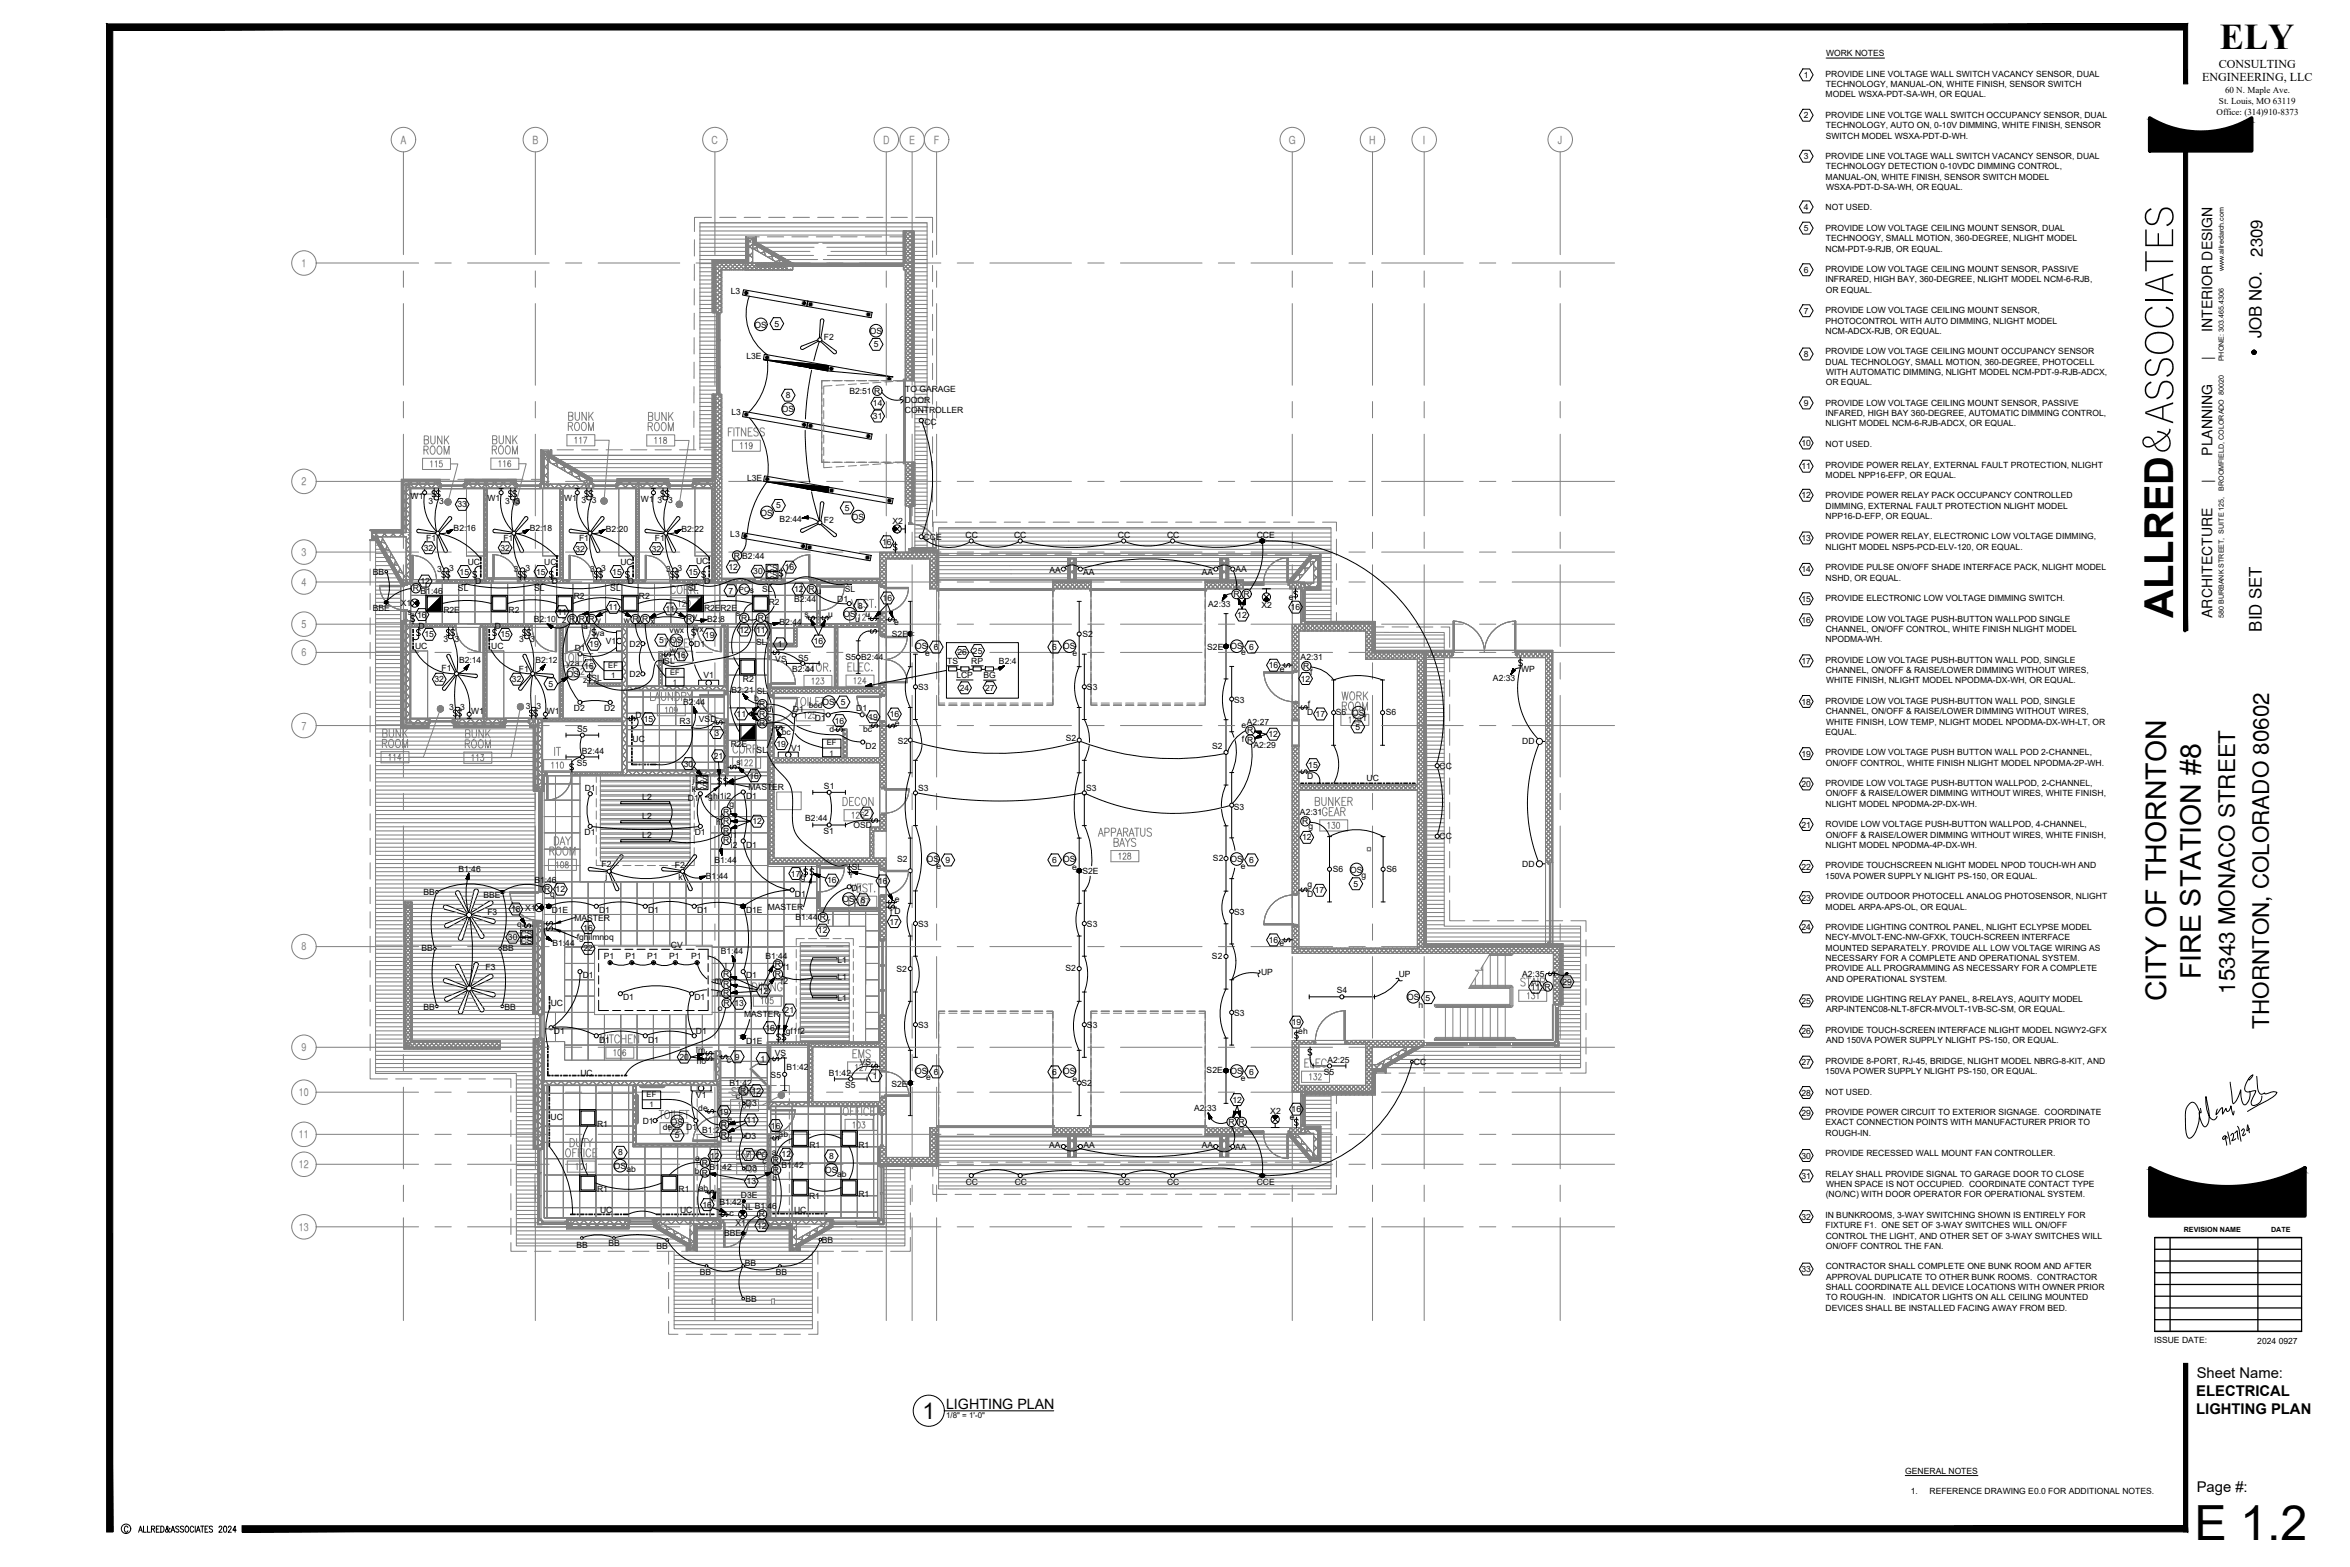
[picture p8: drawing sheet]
<svg xmlns="http://www.w3.org/2000/svg" width="914mm" height="610mm" viewBox="0 0 914 610" stroke-linecap="round" stroke-linejoin="round" font-family="sans-serif">
<defs><g id="words">
<text font-size="18.9" x="853.9" y="599">E 1.2</text>
<text font-size="15.5" x="845.6" y="240.3" transform="rotate(-90 845.6 240.3)">ALLRED</text>
<text font-size="14.1" x="863.8" y="18.9">ELY</text>
<g font-size="11.1">
<text x="856.3" y="381" transform="rotate(-90 856.3 381)">FIRE STATION #8</text>
<text x="842.9" y="389.5" transform="rotate(-90 842.9 389.5)">CITY OF THORNTON</text>
</g>
<text font-size="8.9" x="358.9" y="552">1</text>
<g font-size="8.7">
<text x="869.6" y="386.6" transform="rotate(-90 869.6 386.6)">15343 MONACO STREET</text>
<text x="882.8" y="400.1" transform="rotate(-90 882.8 400.1)">THORNTON, COLORADO 80602</text>
</g>
<g font-size="6.5">
<text x="880.3" y="99.8" transform="rotate(-90 880.3 99.8)">2309</text>
<text x="880" y="131.5" transform="rotate(-90 880 131.5)">JOB NO.</text>
<text x="879.9" y="245.7" transform="rotate(-90 879.9 245.7)">BID SET</text>
</g>
<g font-size="5.8">
<text x="854.7" y="536.1">Sheet Name:</text>
<text x="854.6" y="543">ELECTRICAL</text>
<text x="854.6" y="550">LIGHTING PLAN</text>
<text x="854.8" y="580.4">Page #:</text>
</g>
<text font-size="5.5" x="368.1" y="548.2">LIGHTING PLAN</text>
<g font-size="5.4">
<text x="860.8" y="129.2" transform="rotate(-90 860.8 129.2)">INTERIOR DESIGN</text>
<text x="860.8" y="139.9" transform="rotate(-90 860.8 139.9)">|</text>
<text x="860.8" y="177.3" transform="rotate(-90 860.8 177.3)">PLANNING</text>
<text x="860.8" y="188.1" transform="rotate(-90 860.8 188.1)">|</text>
<text x="860.8" y="240.4" transform="rotate(-90 860.8 240.4)">ARCHITECTURE</text>
</g>
<g font-size="4.7">
<text x="863.3" y="26.3">CONSULTING</text>
<text x="856.8" y="31.6">ENGINEERING, LLC</text>
</g>
<g font-size="4.4" fill="#808080">
<text x="155.8" y="55.9">A</text>
<text x="207.1" y="55.9">B</text>
<text x="276.9" y="55.9">C</text>
<text x="343.6" y="55.9">D</text>
<text x="353.7" y="55.9">E</text>
<text x="363.4" y="55.9">F</text>
<text x="501.5" y="55.9">G</text>
<text x="532.8" y="55.9">H</text>
<text x="553.7" y="55.9">I</text>
<text x="606.2" y="55.9">J</text>
<text x="117.3" y="103.9">1</text>
<text x="117.3" y="188.8">2</text>
<text x="117.3" y="216.3">3</text>
<text x="117.3" y="228">4</text>
<text x="117.3" y="244.3">5</text>
<text x="117.3" y="255.3">6</text>
<text x="117.3" y="283.8">7</text>
<text x="117.3" y="369.7">8</text>
<text x="117.3" y="408.9">9</text>
<text x="116.3" y="426.4">10</text>
<text x="116.3" y="442.8">11</text>
<text x="116.3" y="454.5">12</text>
<text x="116.3" y="478.8">13</text>
</g>
<g font-size="3.5">
<text x="863.4" y="40.5">St. Louis, MO 63119</text>
<text x="865.8" y="36.2">60 N. Maple Ave.</text>
<text x="862.5" y="44.8">Office: (314)910-8373</text>
</g>
<g font-size="3.3">
<text x="710.5" y="21.9">WORK NOTES</text>
<text x="710.3" y="29.9">PROVIDE LINE VOLTAGE WALL SWITCH VACANCY SENSOR, DUAL</text>
<text x="701.9" y="30.3">1</text>
<text x="710.5" y="33.9">TECHNOLOGY, MANUAL-ON, WHITE FINISH, SENSOR SWITCH</text>
<text x="710.3" y="37.9">MODEL WSXA-PDT-SA-WH, OR EQUAL.</text>
<text x="701.9" y="46">2</text>
<text x="710.3" y="45.9">PROVIDE LINE VOLTGE WALL SWITCH OCCUPANCY SENSOR, DUAL</text>
<text x="710.4" y="53.9">SWITCH MODEL WSXA-PDT-D-WH.</text>
<text x="710.5" y="49.9">TECHNOLOGY, AUTO ON, 0-10V DIMMING, WHITE FINISH, SENSOR</text>
<text x="701.9" y="62">3</text>
<text x="710.3" y="61.9">PROVIDE LINE VOLTAGE WALL SWITCH VACANCY SENSOR, DUAL</text>
<text x="710.5" y="65.9">TECHNOLOGY DETECTION 0-10VDC DIMMING CONTROL,</text>
<text x="710.3" y="69.9">MANUAL-ON, WHITE FINISH, SENSOR SWITCH MODEL</text>
<text x="710.5" y="73.9">WSXA-PDT-D-SA-WH, OR EQUAL.</text>
<text x="701.9" y="81.7">4</text>
<text x="710.3" y="81.9">NOT USED.</text>
<text x="701.9" y="89.9">5</text>
<text x="710.3" y="89.9">PROVIDE LOW VOLTAGE CEILING MOUNT SENSOR, DUAL</text>
<text x="710.5" y="93.9">TECHNOOGY, SMALL MOTION, 360-DEGREE, NLIGHT MODEL</text>
<text x="710.3" y="97.9">NCM-PDT-9-RJB, OR EQUAL.</text>
<text x="701.9" y="106.1">6</text>
<text x="710.3" y="105.9">PROVIDE LOW VOLTAGE CEILING MOUNT SENSOR, PASSIVE</text>
<text x="710.3" y="109.9">INFRARED, HIGH BAY, 360-DEGREE, NLIGHT MODEL NCM-6-RJB,</text>
<text x="710.4" y="113.9">OR EQUAL.</text>
<text x="284.4" y="114.2">L3</text>
<text x="701.9" y="122.1">7</text>
<text x="710.3" y="121.9">PROVIDE LOW VOLTAGE CEILING MOUNT SENSOR,</text>
<text x="710.3" y="125.9">PHOTOCONTROL WITH AUTO DIMMING, NLIGHT MODEL</text>
<text x="293.6" y="127.4">OS</text>
<text x="301.3" y="127.1">5</text>
<text x="338.4" y="129.9">OS</text>
<text x="710.3" y="129.9">NCM-ADCX-RJB, OR EQUAL.</text>
<text x="320.6" y="132.4">F2</text>
<text x="340" y="135.2">5</text>
<text x="710.3" y="137.9">PROVIDE LOW VOLTAGE CEILING MOUNT OCCUPANCY SENSOR</text>
<text x="290.4" y="139.6">L3E</text>
<text x="701.9" y="138.9">8</text>
<text x="710.3" y="141.9">DUAL TECHNOLOGY, SMALL MOTION, 360-DEGREE, PHOTOCELL</text>
<text x="710.4" y="149.9">OR EQUAL.</text>
<text x="710.5" y="145.9">WITH AUTOMATIC DIMMING, NLIGHT MODEL NCM-PDT-9-RJB-ADCX,</text>
<text x="305.8" y="154.9">8</text>
<text x="330.5" y="153.3">B2:51 R</text>
<text x="352.2" y="152.6">TO GARAGE</text>
<text x="284.6" y="161.5">L3</text>
<text x="304.2" y="160.4">OS</text>
<text x="339.7" y="158.1">14</text>
<text x="352" y="156.7">DOOR</text>
<text x="352.1" y="160.7">CONTROLLER</text>
<text x="701.9" y="157.9">9</text>
<text x="710.3" y="161.9">INFARED, HIGH BAY 360-DEGREE, AUTOMATIC DIMMING CONTROL,</text>
<text x="710.3" y="157.9">PROVIDE LOW VOLTAGE CEILING MOUNT SENSOR, PASSIVE</text>
<text x="339.7" y="163">31</text>
<text x="359.7" y="165.2">CC</text>
<text x="710.3" y="165.9">NLIGHT MODEL NCM-6-RJB-ADCX, OR EQUAL.</text>
<text x="701" y="173.5">10</text>
<text x="710.3" y="173.9">NOT USED.</text>
<text x="701" y="182.6">11</text>
<text x="710.3" y="181.9">PROVIDE POWER RELAY, EXTERNAL FAULT PROTECTION, NLIGHT</text>
<text x="710.3" y="185.9">MODEL NPP16-EFP, OR EQUAL.</text>
<text x="290.7" y="187">L3E</text>
<text x="159.8" y="194.2">W1</text>
<text x="166.8" y="196">3</text>
<text x="170.8" y="195.9">3</text>
<text x="178" y="197.4">33</text>
<text x="189.7" y="195">W1</text>
<text x="196.5" y="196">3</text>
<text x="200.6" y="195.9">3</text>
<text x="219.5" y="195">W1</text>
<text x="226.3" y="195.9">3</text>
<text x="230.3" y="195.8">3</text>
<text x="249.4" y="195.1">W1</text>
<text x="255.9" y="195.9">3</text>
<text x="259.9" y="195.8">3</text>
<text x="302" y="197.8">5</text>
<text x="701" y="193.9">12</text>
<text x="710.3" y="193.9">PROVIDE POWER RELAY PACK OCCUPANCY CONTROLLED</text>
<text x="710.3" y="197.9">DIMMING, EXTERNAL FAULT PROTECTION NLIGHT MODEL</text>
<text x="296" y="200.6">OS</text>
<text x="303.4" y="202.9">B2:44</text>
<text x="320.6" y="203.6">F2</text>
<text x="328.7" y="198.8">5</text>
<text x="331.5" y="202.2">OS</text>
<text x="347.3" y="203.7">X2</text>
<text x="710.3" y="201.9">NPP16-D-EFP, OR EQUAL.</text>
<text x="176.5" y="206.4">B2:16</text>
<text x="206.1" y="206.4">B2:18</text>
<text x="235.8" y="207">B2:20</text>
<text x="265.2" y="207">B2:22</text>
<text x="284.2" y="208.9">L3</text>
<text x="375.7" y="209.4">CC</text>
<text x="394.6" y="209.2">CC</text>
<text x="435" y="209.4">CC</text>
<text x="454.1" y="209.3">CC</text>
<text x="489" y="209.3">CCE</text>
<text x="710.3" y="209.9">PROVIDE POWER RELAY, ELECTRONIC LOW VOLTAGE DIMMING,</text>
<text x="164.9" y="214.3">32</text>
<text x="165.8" y="210.4">F1</text>
<text x="194.7" y="214.3">32</text>
<text x="195.9" y="210.5">F1</text>
<text x="224" y="214.6">32</text>
<text x="225.3" y="210.6">F1</text>
<text x="253.6" y="214.6">32</text>
<text x="254.9" y="210.5">F1</text>
<text x="343.2" y="212">16</text>
<text x="359.4" y="210.1">CCE</text>
<text x="701" y="210.5">13</text>
<text x="710.3" y="213.9">NLIGHT MODEL NSP5-PCD-ELV-120, OR EQUAL.</text>
<text x="182" y="219.6">UC</text>
<text x="211.7" y="219.6">UC</text>
<text x="241.4" y="219.6">UC</text>
<text x="270.9" y="219.5">UC</text>
<text x="283.4" y="221.7">12</text>
<text x="285.6" y="217.3">R B2:44</text>
<text x="305.3" y="221.8">16</text>
<text x="710.3" y="221.9">PROVIDE PULSE ON/OFF SHADE INTERFACE PACK, NLIGHT MODEL</text>
<text x="145.1" y="223.6">BB</text>
<text x="163.6" y="227.2">12</text>
<text x="170.1" y="222.5">3</text>
<text x="174.8" y="222">3</text>
<text x="178.8" y="223.5">15</text>
<text x="184.9" y="227.3">D</text>
<text x="199.9" y="222.5">3</text>
<text x="204.5" y="222">3</text>
<text x="208.6" y="223.5">15</text>
<text x="214.7" y="227.3">D</text>
<text x="229.6" y="222.5">3</text>
<text x="233.9" y="222.1">3</text>
<text x="238.2" y="223.5">15</text>
<text x="244.3" y="227.3">D</text>
<text x="259.3" y="222.5">3</text>
<text x="263.6" y="222.1">3</text>
<text x="267.9" y="223.5">15</text>
<text x="274" y="227.3">D</text>
<text x="293.1" y="223.4">30</text>
<text x="298.1" y="222.1">CS</text>
<text x="298.1" y="224.8">CS</text>
<text x="408.4" y="222.8">AA</text>
<text x="421.4" y="223.7">AA</text>
<text x="467.7" y="223.6">AA</text>
<text x="480.8" y="222.7">AA</text>
<text x="701" y="222.7">14</text>
<text x="710.3" y="225.9">NSHD, OR EQUAL.</text>
<text x="160.6" y="230">R</text>
<text x="163.6" y="231">B1:46</text>
<text x="178.2" y="230.1">SL</text>
<text x="207.8" y="230.1">SL</text>
<text x="223.3" y="233.1">R2</text>
<text x="237.5" y="230.1">SL</text>
<text x="248.6" y="233.1">R2</text>
<text x="267.8" y="230.1">SL</text>
<text x="283.5" y="231">7</text>
<text x="291.7" y="230.7">s</text>
<text x="296.5" y="230.2">SL</text>
<text x="309" y="230.4">12</text>
<text x="314.6" y="230.4">R</text>
<text x="317.8" y="231.2">u</text>
<text x="328.7" y="230.1">SL</text>
<text x="343.4" y="233.8">16</text>
<text x="479.9" y="232.3">R R</text>
<text x="501.4" y="233.4">e</text>
<text x="710.3" y="233.9">PROVIDE ELECTRONIC LOW VOLTAGE DIMMING SWITCH.</text>
<text x="145.1" y="237.7">BBE</text>
<text x="155.9" y="235.9">X1</text>
<text x="158.7" y="239.2">s</text>
<text x="172.5" y="238.3">R2E</text>
<text x="197.9" y="238.3">R2</text>
<text x="216.9" y="239.2">11</text>
<text x="236.8" y="237.5">11</text>
<text x="259" y="238.1">11</text>
<text x="273.9" y="237.5">R2E</text>
<text x="280.3" y="237.6">R2E</text>
<text x="286.4" y="239.6">s</text>
<text x="299.1" y="235.4">R2</text>
<text x="309" y="234.1">B2:44</text>
<text x="313" y="239.9">s</text>
<text x="325.8" y="234.3">D1</text>
<text x="333.9" y="236.8">8</text>
<text x="470.1" y="236.2">A2:33</text>
<text x="490.8" y="236.7">X2</text>
<text x="502.2" y="237.4">16</text>
<text x="701" y="234.1">15</text>
<text x="162.3" y="240.3">16</text>
<text x="162.9" y="244.6">D</text>
<text x="192.5" y="244.6">D</text>
<text x="207.7" y="241.9">B2:10</text>
<text x="218.7" y="242.6">z R</text>
<text x="225.2" y="242">R R y</text>
<text x="226.9" y="244.5">a</text>
<text x="242.8" y="242.3">w R</text>
<text x="249.8" y="242">R x</text>
<text x="267" y="242.1">R</text>
<text x="269.8" y="240.9">v</text>
<text x="270.5" y="245.9">vx</text>
<text x="275.2" y="242.1">B2:8</text>
<text x="288.4" y="241.6">R</text>
<text x="294.9" y="241.5">R t</text>
<text x="303.3" y="243.1">B2:44</text>
<text x="322.2" y="240.1">u</text>
<text x="328.2" y="240">OS</text>
<text x="332.8" y="241.9">u</text>
<text x="336.8" y="240.1">u</text>
<text x="347.9" y="243.3">e</text>
<text x="481.5" y="240.5">12</text>
<text x="701" y="242.3">16</text>
<text x="710.3" y="241.8">PROVIDE LOW VOLTAGE PUSH-BUTTON WALLPOD SINGLE</text>
<text x="710.4" y="245.8">CHANNEL, ON/OFF CONTROL, WHITE FINISH NLIGHT MODEL</text>
<text x="165.1" y="248">15</text>
<text x="172.6" y="249.8">3</text>
<text x="176.8" y="249.7">3</text>
<text x="194.7" y="248">15</text>
<text x="202.1" y="249.9">3</text>
<text x="206.3" y="249.8">3</text>
<text x="229.3" y="251.8">19</text>
<text x="231.7" y="247.4">ya</text>
<text x="235.7" y="250.4">V1</text>
<text x="245" y="251.6">D2</text>
<text x="256.5" y="250.2">5</text>
<text x="260.5" y="246.4">vwx</text>
<text x="260.7" y="250.3">OS</text>
<text x="270.1" y="251.7">D1</text>
<text x="274.3" y="248.1">19</text>
<text x="287.7" y="246.3">12</text>
<text x="294.2" y="246.2">11</text>
<text x="294.2" y="250.9">SL</text>
<text x="302.7" y="251.7">1</text>
<text x="316.6" y="250.6">16</text>
<text x="347" y="247.7">S2E</text>
<text x="421.2" y="247.8">S2</text>
<text x="710.3" y="249.9">NPODMA-WH.</text>
<text x="161.5" y="252.7">UC</text>
<text x="191.1" y="252.7">UC</text>
<text x="223.6" y="253.2">D1</text>
<text x="260.6" y="254.1">w</text>
<text x="263.2" y="255.9">16</text>
<text x="301.7" y="257.5">VS</text>
<text x="310.6" y="257.1">S5</text>
<text x="329" y="256.9">S5</text>
<text x="335.1" y="256.7">B2:44</text>
<text x="356.1" y="252.6">OS</text>
<text x="360" y="255">e</text>
<text x="363.4" y="252.9">6</text>
<text x="372.5" y="255">26</text>
<text x="378.6" y="254.3">25</text>
<text x="409.5" y="252.9">6</text>
<text x="413.7" y="252.6">OS</text>
<text x="417.3" y="255.3">e</text>
<text x="469.7" y="252.7">S2E</text>
<text x="478.8" y="252.6">OS</text>
<text x="482.9" y="255">e</text>
<text x="486" y="252.9">6</text>
<text x="506.1" y="256.8">A2:31</text>
<text x="710.3" y="257.8">PROVIDE LOW VOLTAGE PUSH-BUTTON WALL POD, SINGLE</text>
<text x="171.8" y="261.1">F1</text>
<text x="178.6" y="258.1">B2:14</text>
<text x="201.9" y="261.3">F1</text>
<text x="208.3" y="258.1">B2:12</text>
<text x="220.3" y="259.2">yza</text>
<text x="220.6" y="263.3">OS</text>
<text x="227.4" y="260.2">16</text>
<text x="245" y="263.2">D2</text>
<text x="258.5" y="258.3">SL</text>
<text x="273.7" y="263.9">V1</text>
<text x="308.2" y="261.4">B2:44</text>
<text x="368.6" y="258.3">TS</text>
<text x="372.1" y="263.8">LCP</text>
<text x="377.9" y="258.3">RP</text>
<text x="382.7" y="263.9">BG</text>
<text x="388.7" y="258.4">B2:4</text>
<text x="493.6" y="260">16</text>
<text x="498" y="261.2">e</text>
<text x="507.1" y="260.3">R</text>
<text x="509.9" y="262.5">f</text>
<text x="591.9" y="261.6">WP</text>
<text x="701" y="258.3">17</text>
<text x="710.4" y="261.8">CHANNEL, ON/OFF &amp; RAISE/LOWER DIMMING WITHOUT WIRES,</text>
<text x="169.1" y="265.4">32</text>
<text x="199.2" y="265.4">32</text>
<text x="213.4" y="267.2">5</text>
<text x="226.9" y="265.5">z</text>
<text x="230.2" y="264.8">SL</text>
<text x="284.6" y="269.6">B2:21</text>
<text x="289.1" y="265.4">R2</text>
<text x="357.2" y="268.6">S3</text>
<text x="373.5" y="268.8">24</text>
<text x="383.3" y="268.7">27</text>
<text x="422.9" y="268.6">S3</text>
<text x="506.2" y="265.2">12</text>
<text x="580.9" y="265.1">A2:33</text>
<text x="710.5" y="265.9">WHITE FINISH, NLIGHT MODEL NPODMA-DX-WH, OR EQUAL.</text>
<text x="204.6" y="275.9">3</text>
<text x="208.8" y="275.8">3</text>
<text x="265.8" y="274.3">B2:44</text>
<text x="293.4" y="272.8">b</text>
<text x="294.5" y="270">SL</text>
<text x="295.4" y="275.1">R</text>
<text x="314.7" y="275.4">bcd</text>
<text x="320.1" y="274.3">OS 5</text>
<text x="480.3" y="273.3">S3</text>
<text x="508.9" y="274.9">f</text>
<text x="701" y="274.1">18</text>
<text x="710.3" y="273.8">PROVIDE LOW VOLTAGE PUSH-BUTTON WALL POD, SINGLE</text>
<text x="174.8" y="276.3">3</text>
<text x="179" y="276.2">3</text>
<text x="183.3" y="277.7">W1</text>
<text x="212.8" y="277.9">W1</text>
<text x="223.3" y="276.8">D2</text>
<text x="235.1" y="276.8">D2</text>
<text x="247.2" y="279.3">D</text>
<text x="250.5" y="280.8">15</text>
<text x="264.4" y="281.7">R3</text>
<text x="272" y="280.8">VSD</text>
<text x="286.6" y="278.9">11</text>
<text x="295.4" y="278.9">R</text>
<text x="298.4" y="276.9">d</text>
<text x="298.5" y="280.6">c</text>
<text x="308.5" y="277">D1</text>
<text x="317.1" y="280.4">D1</text>
<text x="324.8" y="281.5">16</text>
<text x="333.2" y="276.6">D1</text>
<text x="337.9" y="280">19</text>
<text x="346.2" y="279">16</text>
<text x="485.2" y="282">A2:27</text>
<text x="508.6" y="278">D</text>
<text x="511.9" y="278.9">17</text>
<text x="519.8" y="278.3">S6 OS</text>
<text x="530.6" y="280.7">f</text>
<text x="539.3" y="278.3">S6</text>
<text x="710.4" y="277.9">CHANNEL, ON/OFF &amp; RAISE/LOWER DIMMING WITHOUT WIRES,</text>
<text x="710.5" y="281.9">WHITE FINISH, LOW TEMP, NLIGHT MODEL NPODMA-DX-WH-LT, OR</text>
<text x="224.5" y="284.8">S5</text>
<text x="278" y="286.2">3</text>
<text x="295.4" y="282.6">R</text>
<text x="304.2" y="285.9">bc</text>
<text x="322.7" y="284.9">d</text>
<text x="335.9" y="284.6">bc</text>
<text x="348.2" y="282.3">e</text>
<text x="483.1" y="283.2">e</text>
<text x="485.3" y="285.2">R</text>
<text x="493.6" y="286.8">12</text>
<text x="527.4" y="284">5</text>
<text x="710.3" y="285.9">EQUAL.</text>
<text x="226.4" y="293.3">B2:44</text>
<text x="246.2" y="288.8">UC</text>
<text x="284.3" y="290.8">R2E</text>
<text x="294.4" y="293.1">SL</text>
<text x="302.1" y="290.5">19</text>
<text x="307.9" y="292.1">V1</text>
<text x="336.8" y="291.3">D2</text>
<text x="349.4" y="289.3">S2</text>
<text x="414.7" y="288.1">S2</text>
<text x="471.7" y="291.4">S2</text>
<text x="483.2" y="288.6">f R</text>
<text x="487.8" y="291.1">A2:29</text>
<text x="592.3" y="289.4">DD</text>
<text x="710.3" y="293.9">PROVIDE LOW VOLTAGE PUSH BUTTON WALL POD 2-CHANNEL,</text>
<text x="224.4" y="298.2">S5</text>
<text x="266.1" y="298.3">30</text>
<text x="277.7" y="295.2">21</text>
<text x="286.6" y="297.7">s</text>
<text x="509.1" y="298.7">15</text>
<text x="560.1" y="299.2">CC</text>
<text x="701" y="294.4">19</text>
<text x="710.4" y="297.9">ON/OFF CONTROL, WHITE FINISH NLIGHT MODEL NPODMA-2P-WH.</text>
<text x="269.5" y="304.5">j</text>
<text x="270.9" y="304.3">CS</text>
<text x="291.6" y="303">16</text>
<text x="508.6" y="303">D</text>
<text x="531.7" y="303.9">UC</text>
<text x="710.3" y="305.8">PROVIDE LOW VOLTAGE PUSH-BUTTON WALLPOD, 2-CHANNEL,</text>
<text x="227.5" y="307.7">D1</text>
<text x="249.9" y="311.3">L2</text>
<text x="267.7" y="311.6">D1</text>
<text x="269.2" y="308">k</text>
<text x="270.9" y="307">CS</text>
<text x="275.6" y="310.9">ghi1i2</text>
<text x="290.3" y="310.7">D1</text>
<text x="291.3" y="307.4">MASTER</text>
<text x="320.6" y="306.9">S1</text>
<text x="357.2" y="307.6">S3</text>
<text x="422.6" y="307.7">S3</text>
<text x="701" y="306.2">20</text>
<text x="710.4" y="309.9">ON/OFF &amp; RAISE/LOWER DIMMING WITHOUT WIRES, WHITE FINISH,</text>
<text x="281.4" y="317">R</text>
<text x="283.9" y="313.9">g</text>
<text x="336.3" y="317.5">2</text>
<text x="480.1" y="315.3">S3</text>
<text x="505.8" y="317.2">A2:31</text>
<text x="710.3" y="313.9">NLIGHT MODEL NPODMA-2P-DX-WH.</text>
<text x="249.9" y="318.8">L2</text>
<text x="278.7" y="320.9">h</text>
<text x="281.4" y="320.6">R</text>
<text x="292.8" y="320.7">12</text>
<text x="313.3" y="319.3">B2:44</text>
<text x="332.1" y="322.2">OSD</text>
<text x="506.7" y="320.7">R</text>
<text x="509.2" y="322.6">g</text>
<text x="701" y="321.9">21</text>
<text x="710.3" y="321.8">ROVIDE LOW VOLTAGE PUSH-BUTTON WALLPOD, 4-CHANNEL,</text>
<text x="227.5" y="325">D1</text>
<text x="249.9" y="326.2">L2</text>
<text x="270.3" y="324.9">D1</text>
<text x="281.4" y="324.3">R</text>
<text x="281.4" y="327.9">R</text>
<text x="284.3" y="326.1">i1</text>
<text x="284.3" y="329.8">i2</text>
<text x="290.3" y="329.8">D1</text>
<text x="320.4" y="324.6">S1</text>
<text x="506.6" y="327">12</text>
<text x="560.1" y="326.4">CC</text>
<text x="710.3" y="329.9">NLIGHT MODEL NPODMA-4P-DX-WH.</text>
<text x="710.4" y="325.9">ON/OFF &amp; RAISE/LOWER DIMMING WITHOUT WIRES, WHITE FINISH,</text>
<text x="278" y="335.5">B1:44</text>
<text x="349.1" y="335.2">S2</text>
<text x="360.7" y="335.4">OS</text>
<text x="367.9" y="335.8">9</text>
<text x="409.5" y="335.7">6</text>
<text x="413.7" y="335.4">OS</text>
<text x="472" y="335.1">S2</text>
<text x="478.8" y="335.4">OS</text>
<text x="486" y="335.7">6</text>
<text x="178.4" y="339.1">B1:46</text>
<text x="234.1" y="337.3">F2</text>
<text x="235.6" y="341.8">j</text>
<text x="262.6" y="337.7">F2</text>
<text x="274.7" y="341.9">B1:44</text>
<text x="307.8" y="341">17</text>
<text x="330.9" y="341.4">r</text>
<text x="331.5" y="338.5">SL</text>
<text x="364.4" y="338.1">e</text>
<text x="417.2" y="338.3">e</text>
<text x="421.2" y="339.9">S2E</text>
<text x="482.8" y="338.1">e</text>
<text x="518.6" y="339.3">S6</text>
<text x="525.4" y="339.5">OS</text>
<text x="529.8" y="341.4">g</text>
<text x="539.5" y="339.3">S6</text>
<text x="592.3" y="337.1">DD</text>
<text x="701" y="338.3">22</text>
<text x="710.2" y="341.9">150VA POWER SUPPLY NLIGHT PS-150, OR EQUAL.</text>
<text x="710.3" y="337.9">PROVIDE TOUCHSCREEN NLIGHT MODEL NPOD TOUCH-WH AND</text>
<text x="207.9" y="343.7">B1:46</text>
<text x="211.8" y="347">R</text>
<text x="216.2" y="347.1">12</text>
<text x="264" y="342.4">k</text>
<text x="311.6" y="342.4">g</text>
<text x="321.9" y="343.6">16</text>
<text x="331.4" y="346.4">D1</text>
<text x="341.7" y="343.9">16</text>
<text x="508.7" y="345.2">g</text>
<text x="511.6" y="347.6">17</text>
<text x="526.6" y="345">5</text>
<text x="164.8" y="348.2">BB</text>
<text x="188.1" y="349.2">BBE</text>
<text x="214.1" y="349">q</text>
<text x="298.8" y="354">MASTER</text>
<text x="309.3" y="348.8">D1</text>
<text x="327.8" y="351">OS</text>
<text x="332.3" y="352.8">r</text>
<text x="334.9" y="351.2">8</text>
<text x="348.2" y="350.9">e</text>
<text x="508.6" y="348.9">D</text>
<text x="701" y="350.4">23</text>
<text x="710.3" y="349.8">PROVIDE OUTDOOR PHOTOCELL ANALOG PHOTOSENSOR, NLIGHT</text>
<text x="710.3" y="353.9">MODEL ARPA-APS-OL, OR EQUAL.</text>
<text x="189.7" y="355.8">F3</text>
<text x="198.8" y="354.8">18 X1</text>
<text x="214.7" y="355.2">D1E</text>
<text x="223.5" y="358.2">MASTER</text>
<text x="233.1" y="355.2">D1</text>
<text x="252.2" y="355.2">D1</text>
<text x="271.2" y="355.2">D1</text>
<text x="290.3" y="355.2">D1E</text>
<text x="309.5" y="357.9">B1:44</text>
<text x="319" y="358">R</text>
<text x="322" y="359.4">r</text>
<text x="346.1" y="359.7">17</text>
<text x="346.4" y="355.8">fD</text>
<text x="480.3" y="355.9">S3</text>
<text x="197.6" y="365.8">30</text>
<text x="201.3" y="360.6">q</text>
<text x="202.6" y="364.5">CS</text>
<text x="224.4" y="365.7">fghilmnoq</text>
<text x="227" y="362">16</text>
<text x="318.3" y="363">12</text>
<text x="357.2" y="360.6">S3</text>
<text x="422.9" y="360.6">S3</text>
<text x="701" y="361.7">24</text>
<text x="710.3" y="361.8">PROVIDE LIGHTING CONTROL PANEL, NLIGHT ECLYPSE MODEL</text>
<text x="710.3" y="365.8">NECY-MVOLT-ENC-NW-GFXK, TOUCH-SCREEN INTERFACE</text>
<text x="164" y="370">BB</text>
<text x="195.6" y="370.1">BB</text>
<text x="202.6" y="367.2">CS</text>
<text x="215" y="367.9">B1:44</text>
<text x="227" y="370.1">22</text>
<text x="261.1" y="368.7">CV</text>
<text x="280.5" y="371.1">B1:44</text>
<text x="493.6" y="366.8">16</text>
<text x="497.9" y="368.2">e</text>
<text x="710.3" y="369.9">MOUNTED SEPARATELY. PROVIDE ALL LOW VOLTAGE WIRING AS</text>
<text x="188.9" y="377.3">F3</text>
<text x="234.9" y="373">P1</text>
<text x="243.4" y="373">P1</text>
<text x="251.9" y="373">P1</text>
<text x="260.4" y="373">P1</text>
<text x="268.9" y="373">P1</text>
<text x="282.2" y="377">l</text>
<text x="297.8" y="373">B1:44</text>
<text x="301.5" y="376.3">R</text>
<text x="304.6" y="377.5">f1</text>
<text x="325.9" y="374.4">L1</text>
<text x="348.8" y="378">S2</text>
<text x="414.5" y="377.8">S2</text>
<text x="471.6" y="373.1">S2</text>
<text x="710.3" y="377.9">PROVIDE ALL PROGRAMMING AS NECESSARY FOR A COMPLETE</text>
<text x="710.3" y="373.9">NECESSARY FOR A COMPLETE AND OPERATIONAL SYSTEM.</text>
<text x="226.8" y="380.6">D1</text>
<text x="278.1" y="382.4">m</text>
<text x="281.4" y="383.9">R</text>
<text x="281.4" y="380.3">R</text>
<text x="290.3" y="380.6">D1</text>
<text x="301.5" y="380.1">R</text>
<text x="303.9" y="382.9">f2</text>
<text x="325.9" y="381.4">L1</text>
<text x="490.7" y="379.5">UP</text>
<text x="544.2" y="380.2">UP</text>
<text x="592.3" y="380.1">A2:35</text>
<text x="607.9" y="383.1">29</text>
<text x="710.6" y="381.9">AND OPERATIONAL SYSTEM.</text>
<text x="242.5" y="389">D1</text>
<text x="270.2" y="389">D1</text>
<text x="278.8" y="387.6">n</text>
<text x="281.4" y="387.6">R</text>
<text x="295.2" y="386.7">12</text>
<text x="325.9" y="389.2">L1</text>
<text x="520.2" y="386.4">S4</text>
<text x="547.5" y="389">OS</text>
<text x="554.7" y="389.3">5</text>
<text x="595.6" y="385.3">11 R</text>
<text x="710.3" y="389.9">PROVIDE LIGHTING RELAY PANEL, 8-RELAYS, AQUITY MODEL</text>
<text x="164.8" y="392.8">BB</text>
<text x="196.3" y="392.8">BB</text>
<text x="214.3" y="391.5">UC</text>
<text x="279.3" y="393.2">o</text>
<text x="281.5" y="391.4">R 13</text>
<text x="289.6" y="395.7">MASTER</text>
<text x="305.3" y="394.1">21</text>
<text x="480.3" y="395.2">S3</text>
<text x="551.9" y="392">h</text>
<text x="701" y="390.6">25</text>
<text x="710.6" y="393.9">ARP-INTENC08-NLT-8FCR-MVOLT-1VB-SC-SM, OR EQUAL.</text>
<text x="297.8" y="401">16</text>
<text x="357.2" y="400">S3</text>
<text x="422.9" y="400">S3</text>
<text x="502.6" y="398.8">19</text>
<text x="710.3" y="401.9">PROVIDE TOUCH-SCREEN INTERFACE NLIGHT MODEL NGWY2-GFX</text>
<text x="215.5" y="402.4">D1</text>
<text x="233.1" y="405.6">D1</text>
<text x="252.2" y="405.6">D1</text>
<text x="270.8" y="402.1">D1</text>
<text x="290.3" y="406">D1E</text>
<text x="305.8" y="402.4">gf1f2</text>
<text x="505.2" y="402.2">eh</text>
<text x="701" y="402.4">26</text>
<text x="710.6" y="405.9">AND 150VA POWER SUPPLY NLIGHT PS-150, OR EQUAL.</text>
<text x="264.3" y="412.4">20</text>
<text x="270.9" y="409.6">lm</text>
<text x="282.8" y="413.5">c</text>
<text x="286" y="412.3">9</text>
<text x="296" y="413">1</text>
<text x="301.5" y="410.9">VS</text>
<text x="516.5" y="413.5">A2:25</text>
<text x="710.3" y="413.9">PROVIDE 8-PORT, RJ-45, BRIDGE, NLIGHT MODEL NBRG-8-KIT, AND</text>
<text x="225.8" y="418.5">UC</text>
<text x="271.2" y="414.1">no</text>
<text x="299.9" y="419.3">S5</text>
<text x="306" y="416.2">B1:42</text>
<text x="322.5" y="418.6">B1:42</text>
<text x="334.5" y="414.4">VS</text>
<text x="339.6" y="419.7">1</text>
<text x="356.1" y="417.9">OS</text>
<text x="363.4" y="418.2">6</text>
<text x="409.5" y="418.2">6</text>
<text x="413.7" y="417.9">OS</text>
<text x="469.5" y="417.5">S2E</text>
<text x="478.8" y="417.9">OS</text>
<text x="486" y="418.2">6</text>
<text x="515.2" y="418.4">S5</text>
<text x="550.2" y="414.4">CC</text>
<text x="701" y="414.4">27</text>
<text x="710.2" y="417.9">150VA POWER SUPPLY NLIGHT PS-150, OR EQUAL.</text>
<text x="283.9" y="422.3">B1:42</text>
<text x="288" y="425.4">R</text>
<text x="292.5" y="425.5">12</text>
<text x="328.9" y="423.4">S5</text>
<text x="346.8" y="422.9">S2E</text>
<text x="360.4" y="420.3">e</text>
<text x="417.3" y="420.8">e</text>
<text x="420.9" y="422.4">S2</text>
<text x="482.9" y="420.4">e</text>
<text x="710.3" y="425.8">NOT USED.</text>
<text x="270.8" y="427.2">V1</text>
<text x="286.3" y="427.5">c</text>
<text x="290.2" y="430.3">D3</text>
<text x="479.6" y="429">12</text>
<text x="701" y="426.2">28</text>
<text x="214.3" y="435.8">UC</text>
<text x="250.1" y="437.2">D1</text>
<text x="261.1" y="437.5">OS</text>
<text x="271.7" y="432.2">de</text>
<text x="279.9" y="433.7">19</text>
<text x="283.1" y="436.5">e</text>
<text x="290.5" y="436.9">11</text>
<text x="464.7" y="432.4">A2:33</text>
<text x="478" y="437.6">R R</text>
<text x="494.3" y="433.3">X2</text>
<text x="501.9" y="435.8">e</text>
<text x="502.6" y="432.7">16</text>
<text x="701" y="434.2">29</text>
<text x="710.3" y="433.8">PROVIDE POWER CIRCUIT TO EXTERIOR SIGNAGE. COORDINATE</text>
<text x="710.3" y="437.8">EXACT CONNECTION POINTS WITH MANUFACTURER PRIOR TO</text>
<text x="232.3" y="438.4">R1</text>
<text x="257.9" y="439.5">de</text>
<text x="262.6" y="442.8">5</text>
<text x="266.9" y="439.4">D1</text>
<text x="273.2" y="440.7">B1:2</text>
<text x="280.5" y="438.8">R</text>
<text x="280.5" y="442.6">R</text>
<text x="290" y="443">D3</text>
<text x="300" y="439.1">16</text>
<text x="303" y="442.3">ab</text>
<text x="710.3" y="441.9">ROUGH-IN.</text>
<text x="240.5" y="449.5">8</text>
<text x="283" y="444.2">d</text>
<text x="300.3" y="449.3">a</text>
<text x="314.9" y="446.5">R1</text>
<text x="334" y="446.5">R1</text>
<text x="408.2" y="446.6">AA</text>
<text x="421.6" y="446.6">AA</text>
<text x="467.6" y="446.6">AA</text>
<text x="480.6" y="447.4">AA</text>
<text x="710.3" y="449.8">PROVIDE RECESSED WALL MOUNT FAN CONTROLLER.</text>
<text x="238.9" y="454.7">OS</text>
<text x="243.8" y="455.9">ab</text>
<text x="270.5" y="451.6">a</text>
<text x="273.1" y="453.5">R</text>
<text x="276.1" y="455.1">B1:42</text>
<text x="276.3" y="450.7">12</text>
<text x="290.2" y="455.5">D3</text>
<text x="290.3" y="450.3">7</text>
<text x="296.7" y="453">c</text>
<text x="300.8" y="452.5">R</text>
<text x="304.1" y="454.4">B1:42</text>
<text x="304.1" y="450.2">12</text>
<text x="322.6" y="450.9">8</text>
<text x="701" y="450.7">30</text>
<text x="270.4" y="456.9">b</text>
<text x="273.1" y="457.3">R</text>
<text x="290.5" y="460.8">13</text>
<text x="300.6" y="459.4">b</text>
<text x="300.8" y="456.3">R</text>
<text x="321" y="456.3">OS</text>
<text x="325.7" y="457.8">ab</text>
<text x="375.8" y="461">CC</text>
<text x="394.9" y="461">CC</text>
<text x="435.1" y="461">CC</text>
<text x="454.1" y="461">CC</text>
<text x="489" y="461">CCE</text>
<text x="701" y="458.6">31</text>
<text x="710.3" y="457.8">RELAY SHALL PROVIDE SIGNAL TO GARAGE DOOR TO CLOSE</text>
<text x="710.5" y="461.8">WHEN SPACE IS NOT OCCUPIED. COORDINATE CONTACT TYPE</text>
<text x="232.3" y="463.8">R1</text>
<text x="264.1" y="463.8">R1</text>
<text x="271.9" y="463.4">ab</text>
<text x="288.3" y="466.2">D3E</text>
<text x="314.8" y="466.2">R1</text>
<text x="334" y="465.5">R1</text>
<text x="710.4" y="465.8">(NO/NC) WITH DOOR OPERATOR FOR OPERATIONAL SYSTEM.</text>
<text x="233.5" y="472">UC</text>
<text x="264.6" y="472">UC</text>
<text x="273.3" y="469.8">16</text>
<text x="279.9" y="468.6">B1:42</text>
<text x="283.9" y="473.2">c</text>
<text x="288.7" y="470.6">NL B1:46</text>
<text x="295.3" y="473.6">R</text>
<text x="309" y="471.8">UC</text>
<text x="710.3" y="473.8">IN BUNKROOMS, 3-WAY SWITCHING SHOWN IS ENTIRELY FOR</text>
<text x="286.2" y="476.7">X1</text>
<text x="294.6" y="478">12</text>
<text x="701" y="474.5">32</text>
<text x="710.3" y="477.8">FIXTURE F1. ONE SET OF 3-WAY SWITCHES WILL ON/OFF</text>
<text x="224.3" y="485.4">BB</text>
<text x="236.7" y="484.8">BB</text>
<text x="255.4" y="485.7">BB</text>
<text x="281.8" y="481">BBE</text>
<text x="319.8" y="483.6">BB</text>
<text x="710.4" y="481.8">CONTROL THE LIGHT, AND OTHER SET OF 3-WAY SWITCHES WILL</text>
<text x="710.4" y="485.8">ON/OFF CONTROL THE FAN.</text>
<text x="272.3" y="495.9">BB</text>
<text x="289.9" y="492.6">BB</text>
<text x="301.8" y="495.9">BB</text>
<text x="701" y="494.9">33</text>
<text x="710.4" y="493.8">CONTRACTOR SHALL COMPLETE ONE BUNK ROOM AND AFTER</text>
<text x="710.6" y="497.8">APPROVAL DUPLICATE TO OTHER BUNK ROOMS. CONTRACTOR</text>
<text x="710.4" y="501.9">SHALL COORDINATE ALL DEVICE LOCATIONS WITH OWNER PRIOR</text>
<text x="290.1" y="506.5">BB</text>
<text x="710.3" y="509.9">DEVICES SHALL BE INSTALLED FACING AWAY FROM BED.</text>
<text x="710.5" y="505.9">TO ROUGH-IN.</text>
<text x="736.6" y="505.9">INDICATOR LIGHTS ON ALL CEILING MOUNTED</text>
<text x="838.1" y="522.6">ISSUE DATE:</text>
<text x="878.3" y="522.8">2024 0927</text>
<text x="741.4" y="573.3">GENERAL NOTES</text>
<text x="743.5" y="581.3">1.</text>
<text x="750.8" y="581.3">REFERENCE DRAWING E0.0 FOR ADDITIONAL NOTES.</text>
</g>
<text font-size="3.1" x="368.1" y="551.6">1/8&quot; = 1'-0&quot;</text>
<g font-size="3">
<text x="236.7" y="259.9">EF</text>
<text x="237.8" y="263.8">1</text>
<text x="260.7" y="262.4">EF</text>
<text x="261.8" y="266.4">1</text>
<text x="321.8" y="289.9">EF</text>
<text x="322.8" y="293.9">1</text>
<text x="251.6" y="426.8">EF</text>
<text x="252.7" y="430.8">1</text>
</g>
<g font-size="2.8">
<text x="865.3" y="105.5" transform="rotate(-90 865.3 105.5)">www.allredarch.com</text>
<text x="865.3" y="140.6" transform="rotate(-90 865.3 140.6)">PHONE: 303.465.4306</text>
<text x="865.3" y="191" transform="rotate(-90 865.3 191)">BROOMFIELD, COLORADO 80020</text>
<text x="287.6" y="230.3">PC</text>
<text x="865.3" y="240.4" transform="rotate(-90 865.3 240.4)">580 BURBANK STREET, SUITE 125,</text>
<text x="294.5" y="450.1">PC</text>
<text x="849.7" y="479.1">REVISION NAME</text>
<text x="883.7" y="479.1">DATE</text>
</g>
</g></defs>
<!-- layer: E-LITE-FIXTURE-NEW -->
<g fill="#000" stroke="#000" stroke-width=".39">
<path d="M297 139.9l25.4 2.3h-12.2zM315.6 143.2h6.6l-.2 1.1zM321 143.2h1.2zM297.1 187.2l25.4 2.3h-12.2zM315.7 190.5h6.6l-.2 1.1zM321.1 190.5h1.2zM195.3 346.5h.2z"/>
<path d="M314.9 143l5.9 .1zM314.9 143l5.9 .1z"/>
<path d="M314.6 143h6.2zM314.6 143h6.2z"/>
<path d="M314.8 143h6zM314.8 143h6z"/>
<path d="M315 143.1h5.9zM315 143.1h5.9z"/>
<path d="M315.2 143.1h5.7zM315.2 143.1h5.7z"/>
<path d="M314.5 143h6.4zM314.5 143h6.3z"/>
<path d="M315.3 143.1h5.6zM315.3 143.1h5.6z"/>
<path d="M314.4 142.9h6.5zM314.4 142.9l6.5 .1z"/>
<path d="M315.4 143.1h5.5zM315.4 143.1h5.5z"/>
<path d="M314.3 142.9h6.6zM314.3 142.9h6.6z"/>
<path d="M315.5 143.1l5.4 .1zM315.5 143.1l5.4 .1z"/>
<path d="M314.2 142.9h6.7zM314.2 142.9h6.7z"/>
<path d="M315.6 143.2h5.4zM315.6 143.2h5.4z"/>
<path d="M314.2 142.9h6.7zM314.2 142.9h6.7z"/>
<path d="M315.6 143.2h5.4zM315.6 143.2h5.4z"/>
<path d="M314.1 142.9h6.9zM314.1 142.9h6.9z"/>
<path d="M314.1 142.9h6.9zM314.1 142.9h6.8z"/>
<path d="M321 143.2h1.2zM321 143.2h1.2z"/>
<path d="M321.1 143.1h1.2zM321.1 143.1h1.2z"/>
<path d="M321.1 143.1l1.2 .1zM321 143.2h1.3z"/>
<path d="M321 143.2h1.3zM321 143.2h1.2zM321 143.2h1.2z"/>
<path d="M321.1 143.1h1.2zM321.1 143.1h1.2z"/>
<path d="M321.1 143.1h1.2zM321.1 143.1h1.2z"/>
<path d="M321.1 143l1.2 .1zM321.1 143l1.2 .1z"/>
<path d="M321.1 143.1h1.2zM321.1 143.1h1.2z"/>
<path d="M321.1 143h1.2zM321.1 143h1.2z"/>
<path d="M321.1 143h1.2zM321.1 143h1.2z"/>
<path d="M321.1 142.9h1.2zM321.1 142.9h1.2z"/>
<path d="M321.1 142.9l1.2 .1zM321.1 142.9l1.2 .1z"/>
<path d="M321.1 143h1.2zM321.1 143h1.2z"/>
<path d="M321 142.9h1.3zM321 142.9h1.3z"/>
<path d="M321 142.9h1.3zM321 142.9h1.3z"/>
<path d="M321 142.9h1.3zM321 142.9h1.3z"/>
<path d="M310.2 142.2l12.1 .7 .1-.7zM310.2 142.2l12.1 .7h-8.2z"/>
<path d="M314.8 190.3l6.1 .1zM314.8 190.3l6.1 .1z"/>
<path d="M315 190.4h5.9zM315 190.4h5.9z"/>
<path d="M315.1 190.4h5.8zM315.1 190.4h5.8z"/>
<path d="M314.7 190.3h6.2zM314.7 190.3h6.2z"/>
<path d="M315.3 190.4h5.6zM315.3 190.4h5.6z"/>
<path d="M314.6 190.3h6.3zM314.6 190.3h6.3z"/>
<path d="M315.4 190.4l5.6 .1zM315.4 190.4l5.6 .1z"/>
<path d="M314.5 190.3h6.5zM314.5 190.3h6.4z"/>
<path d="M315.5 190.5h5.5zM315.5 190.5h5.5z"/>
<path d="M314.4 190.3h6.6zM314.4 190.3h6.6z"/>
<path d="M315.6 190.5h5.4zM315.6 190.5h5.4z"/>
<path d="M314.3 190.2h6.7zM314.3 190.2l6.7 .1z"/>
<path d="M315.7 190.5h5.3zM315.7 190.5h5.3z"/>
<path d="M314.2 190.2h6.8zM314.2 190.2h6.8z"/>
<path d="M315.7 190.5h5.4zM315.7 190.5h5.4z"/>
<path d="M314.2 190.2h6.8zM314.2 190.2h6.9z"/>
<path d="M314.2 190.2h6.8zM314.2 190.2h6.8z"/>
<path d="M321.1 190.5h1.2zM321.1 190.5h1.2z"/>
<path d="M321.1 190.5h1.2zM321.1 190.5h1.2zM321.1 190.5h1.2z"/>
<path d="M321.1 190.5h1.2zM321.1 190.5h1.2z"/>
<path d="M321.2 190.4l1.1 .1zM321.2 190.4l1.1 .1z"/>
<path d="M321.1 190.5h1.2zM321.1 190.5h1.2z"/>
<path d="M321.2 190.4h1.1zM321.2 190.4h1.1z"/>
<path d="M321.2 190.4h1.1zM321.2 190.4h1.1z"/>
<path d="M321.2 190.3l1.2 .1zM321.2 190.3l1.2 .1z"/>
<path d="M321.2 190.4h1.2zM321.2 190.4h1.1z"/>
<path d="M321.2 190.3h1.2zM321.2 190.3h1.2z"/>
<path d="M321.2 190.3h1.2zM321.2 190.3h1.2z"/>
<path d="M321.2 190.3h1.2zM321.2 190.3h1.2z"/>
<path d="M321.1 190.2h1.3zM321.1 190.2h1.3z"/>
<path d="M321.1 190.2h1.3zM321.1 190.2h1.3z"/>
<path d="M321.1 190.2l1.3 .1zM321.1 190.2l1.3 .1z"/>
<path d="M321.1 190.3h1.3zM321.1 190.3h1.3z"/>
<path d="M310.3 189.5l12.1 .7 .1-.7zM310.3 189.5l12.1 .7h-8.2z"/>
<path d="M354.1 245.8h.3zM354 245.8h.4z"/>
<path d="M354 245.8l.6 .1zM353.9 245.9h.7z"/>
<path d="M354 247.3h.4zM354 247.3l.3 .1z"/>
<path d="M353.9 245.9h.8zM353.7 245.9h1z"/>
<path d="M353.9 247.3h.7zM353.9 247.3h.5z"/>
<path d="M353.7 245.9l1.1 .1zM353.6 246h1.2z"/>
<path d="M353.7 247.2h1zM353.7 247.2l.9 .1z"/>
<path d="M353.6 246l1.3 .2zM353.6 246l1.3 .2z"/>
<path d="M353.6 247.1h1.2zM353.6 247.1l1.1 .1z"/>
<path d="M353.5 246.2l1.5 .1zM353.5 246.2l1.5 .1z"/>
<path d="M353.5 247h1.4zM353.5 247l1.3 .1z"/>
<path d="M353.5 246.3l1.5 .1zM353.5 246.3l1.5 .1z"/>
<path d="M353.5 246.9h1.5zM353.5 246.9l1.4 .1z"/>
<path d="M353.4 246.4l1.6 .2zM353.4 246.4l1.6 .2z"/>
<path d="M353.4 246.7h1.6zM353.4 246.7l1.6 .2z"/>
<path d="M353.4 246.6h1.6zM353.4 246.6l1.6 .1z"/>
<path d="M477 250.6l.3 .1zM476.8 250.7h.5z"/>
<path d="M476.8 250.7h.6zM476.7 250.7h.7z"/>
<path d="M476.8 252.2h.5zM476.8 252.2h.3z"/>
<path d="M476.7 250.7l.8 .1zM476.6 250.8h.9z"/>
<path d="M476.7 252.1h.7zM476.7 252.1l.6 .1z"/>
<path d="M476.6 250.8l1 .1zM476.5 250.9h1.1z"/>
<path d="M476.6 252.1h.9zM476.6 252.1h.8z"/>
<path d="M476.5 250.9l1.2 .1zM476.5 250.9l1.2 .1z"/>
<path d="M476.5 252h1.1zM476.5 252l1 .1z"/>
<path d="M476.4 251l1.4 .1zM476.4 251l1.4 .1z"/>
<path d="M476.4 251.8h1.3zM476.4 251.8l1.2 .2z"/>
<path d="M476.3 251.1l1.5 .2zM476.3 251.1l1.5 .2z"/>
<path d="M476.3 251.7h1.5zM476.3 251.7l1.4 .1z"/>
<path d="M476.3 251.3l1.5 .1zM476.3 251.3l1.5 .1z"/>
<path d="M476.3 251.6h1.5zM476.3 251.6l1.5 .1z"/>
<path d="M476.3 251.4h1.5zM476.3 251.4l1.5 .2z"/>
<path d="M419.8 338h.3zM419.7 338h.4z"/>
<path d="M419.7 338h.6zM419.6 338h.7z"/>
<path d="M419.7 339.5h.4zM419.7 339.5h.3z"/>
<path d="M419.6 338l.8 .1zM419.4 338.1h1z"/>
<path d="M419.6 339.4h.7zM419.6 339.4l.5 .1z"/>
<path d="M419.4 338.1l1.1 .1zM419.3 338.2h1.2z"/>
<path d="M419.4 339.4h1zM419.4 339.4h.9z"/>
<path d="M419.3 338.2l1.3 .1zM419.3 338.2l1.3 .1z"/>
<path d="M419.3 339.3h1.2zM419.3 339.3l1.1 .1z"/>
<path d="M419.3 338.3l1.4 .2zM419.3 338.3l1.4 .2z"/>
<path d="M419.3 339.2h1.3zM419.3 339.2l1.2 .1z"/>
<path d="M419.2 338.5l1.5 .1zM419.2 338.5l1.5 .1z"/>
<path d="M419.2 339h1.5zM419.2 339l1.4 .2z"/>
<path d="M419.1 338.6l1.6 .1zM419.1 338.6l1.6 .1z"/>
<path d="M419.1 338.9h1.6zM419.1 338.9l1.6 .1z"/>
<path d="M419.1 338.7h1.6zM419.1 338.7l1.6 .2z"/>
<path d="M195.3 346.5h.3zM195.2 346.5h.4z"/>
<path d="M195.3 347.5h.2zM195.3 347.5h.1z"/>
<path d="M195.2 346.5l.5 .1zM195.1 346.6h.6z"/>
<path d="M195.2 347.4h.4zM195.2 347.4l.3 .1z"/>
<path d="M195.1 346.6h.7zM195 346.6h.8z"/>
<path d="M195.1 347.4h.6zM195.1 347.4h.5z"/>
<path d="M195 346.6l.8 .1zM195 346.6l.8 .1z"/>
<path d="M195 347.3h.8zM195 347.3l.7 .1z"/>
<path d="M194.9 346.7l1 .1zM194.9 346.7l1 .1z"/>
<path d="M194.9 347.3h.9zM194.9 347.3h.9z"/>
<path d="M194.9 346.8l1 .1zM194.9 346.8l1 .1z"/>
<path d="M194.9 347.2h1zM194.9 347.2l.9 .1z"/>
<path d="M194.9 346.9l1 .1zM194.9 346.9l1 .1z"/>
<path d="M194.9 347.1h1zM194.9 347.1l1 .1z"/>
<path d="M194.9 347h1zM194.9 347l1 .1z"/>
<path d="M213.5 351.8h.3zM213.3 351.8h.5z"/>
<path d="M213.3 351.8l.6 .1zM213.2 351.9h.7z"/>
<path d="M213.3 353.3h.5zM213.3 353.3l.3 .1z"/>
<path d="M213.2 351.9h.8zM213.1 351.9h.9z"/>
<path d="M213.2 353.3h.7zM213.2 353.3h.6z"/>
<path d="M213.1 351.9l1 .1zM213 352h1.1z"/>
<path d="M213.1 353.2h.9zM213.1 353.2l.8 .1z"/>
<path d="M213 352l1.2 .2zM213 352l1.2 .2z"/>
<path d="M213 353.1h1.1zM213 353.1l1 .1z"/>
<path d="M212.9 352.2l1.4 .1zM212.9 352.2l1.4 .1z"/>
<path d="M212.9 353h1.3zM212.9 353l1.2 .1z"/>
<path d="M212.8 352.3l1.5 .1zM212.8 352.3l1.5 .1z"/>
<path d="M212.8 352.9h1.5zM212.8 352.9l1.4 .1z"/>
<path d="M212.8 352.4l1.5 .2zM212.8 352.4l1.5 .2z"/>
<path d="M212.8 352.7h1.5zM212.8 352.7l1.5 .2z"/>
<path d="M212.7 352.6h1.6zM212.7 352.6l1.6 .1z"/>
<path d="M477 415.7l.3 .1zM476.8 415.8h.5z"/>
<path d="M476.8 415.8h.6zM476.7 415.8h.7z"/>
<path d="M476.8 417.3h.5zM476.8 417.3h.3z"/>
<path d="M476.7 415.8l.8 .1zM476.6 415.9h.9z"/>
<path d="M476.7 417.2h.7zM476.7 417.2l.6 .1z"/>
<path d="M476.6 415.9l1 .1zM476.5 416h1.1z"/>
<path d="M476.6 417.2h.9zM476.6 417.2h.8z"/>
<path d="M476.5 416l1.2 .1zM476.5 416l1.2 .1z"/>
<path d="M476.5 417.1h1.1zM476.5 417.1l1 .1z"/>
<path d="M476.4 416.1l1.4 .2zM476.4 416.1l1.4 .2z"/>
<path d="M476.4 417h1.3zM476.4 417l1.2 .1z"/>
<path d="M476.3 416.3l1.5 .1zM476.3 416.3l1.5 .1z"/>
<path d="M476.3 416.8h1.5zM476.3 416.8l1.4 .2z"/>
<path d="M476.3 416.4l1.5 .1zM476.3 416.4l1.5 .1z"/>
<path d="M476.3 416.7h1.5zM476.3 416.7l1.5 .1z"/>
<path d="M476.3 416.5h1.5zM476.3 416.5l1.5 .2z"/>
<path d="M354.1 420.5h.3zM354 420.5h.4z"/>
<path d="M354 420.5l.6 .1zM353.9 420.6h.7z"/>
<path d="M354 422.1h.4zM354 422.1h.3z"/>
<path d="M353.9 420.6l.8 .1zM353.7 420.7h1z"/>
<path d="M353.9 422h.7zM353.9 422l.5 .1z"/>
<path d="M353.7 420.7l1.1 .1zM353.6 420.8h1.2z"/>
<path d="M353.7 421.9h1zM353.7 421.9l.9 .1z"/>
<path d="M353.6 420.8l1.3 .1zM353.6 420.8l1.3 .1z"/>
<path d="M353.6 421.8h1.2zM353.6 421.8l1.1 .1z"/>
<path d="M353.5 420.9l1.5 .1zM353.5 420.9l1.5 .1z"/>
<path d="M353.5 421.7h1.4zM353.5 421.7l1.3 .1z"/>
<path d="M353.5 421l1.5 .2zM353.5 421l1.5 .2z"/>
<path d="M353.5 421.6h1.5zM353.5 421.6l1.4 .1z"/>
<path d="M353.4 421.2l1.6 .1zM353.4 421.2l1.6 .1z"/>
<path d="M353.4 421.4h1.6zM353.4 421.4l1.6 .2z"/>
<path d="M353.4 421.3h1.6zM353.4 421.3l1.6 .1z"/>
<path d="M491.1 456.5l.3 .1zM490.9 456.6h.5z"/>
<path d="M490.9 456.6h.6zM490.8 456.6h.7z"/>
<path d="M490.9 458.1h.5zM490.9 458.1h.3z"/>
<path d="M490.8 456.6l.8 .1zM490.7 456.7h.9z"/>
<path d="M490.8 458h.7zM490.8 458l.6 .1z"/>
<path d="M490.7 456.7l1 .1zM490.5 456.8h1.2z"/>
<path d="M490.7 458h.9zM490.7 458h.8z"/>
<path d="M490.5 456.8l1.3 .1zM490.5 456.8l1.3 .1z"/>
<path d="M490.5 457.9h1.2zM490.5 457.9l1.1 .1z"/>
<path d="M490.5 456.9l1.4 .1zM490.5 456.9l1.4 .1z"/>
<path d="M490.5 457.7h1.3zM490.5 457.7l1.2 .2z"/>
<path d="M490.4 457l1.5 .2zM490.4 457l1.5 .2z"/>
<path d="M490.4 457.6h1.5zM490.4 457.6l1.4 .1z"/>
<path d="M490.4 457.2l1.5 .1zM490.4 457.2l1.5 .1z"/>
<path d="M490.4 457.5h1.5zM490.4 457.5l1.5 .1z"/>
<path d="M490.3 457.3h1.6zM490.3 457.3l1.6 .2z"/>
</g>
<!-- layer: LIGHTING PLAN|A-Wall -->
<g fill="none" stroke="#808080" stroke-width=".39">
<path d="M277.1 101.3h13.2M277.4 101.3l-.1 .1M277.6 101.8h.1M277.6 101.9h.1M277.7 101.8h12.9l-12.9 .1M277.7 101.9h12.4v.5h-11.8M277.9 101.9v.1M278 102.2h12.1M278.3 102.4h22.9M278.3 101.9v.5M278.7 101.9v.5l2.6 2.6M279.1 101.3l-.7 .6"/>
<path d="M279.1 101.9v.5M279.5 101.9v.5M279.6 102.4l-.7 .7M279.9 101.9v.5M280.3 101.9v.5M280.4 102.4l2.6 2.6M280.7 101.9v.5M280.8 101.3l-.7 .6M280.8 105h9.3M281.1 101.9v.5M281.3 102.4l-1.5 1.5M281.5 101.9v.5"/>
<path d="M281.9 101.9v.5M282.1 102.4l2.6 2.6M282.3 101.9v.5M282.4 101.3l-.6 .6M282.7 101.9v.5M283 102.4l-2.4 2.4M283.1 101.9v.5M283.8 102.4l2.5 2.6M283.8 101.9v.5M284.1 101.3l-.6 .6-.1 .5M284.2 101.9v.5M284.6 101.9l.1 .5-2.6 2.6"/>
<path d="M285 101.9v.5M285.4 101.9v.5M285.5 102.4l2.5 2.6M285.8 101.3l-.6 .6M285.8 101.9v.5M286.2 101.9v.5M286.3 102.4l-2.5 2.6M286.6 101.9v.5M287 101.9v.5M287.2 102.4l2.5 2.6M287.4 101.9v.5M287.5 101.3l-.6 .6"/>
<path d="M287.8 101.9v.5M288 102.4l-2.5 2.6M288.2 101.9v.5M288.6 101.9v.5M288.8 102.4l2.2 2.2M289 101.9v.5M289.2 101.3l-.6 .6M289.4 101.9v.5M289.7 102.4l-2.5 2.6M289.8 101.9v.5M290.5 102.4l1.7 1.7M290.6 101.4v.4h-12.9"/>
<path d="M290.6 101.5l-.4 .4M291.1 101.7v.1M291.1 101.8h.2M291.4 102.4l-2.6 2.6M292.2 102.4l1.2 1.2M293.1 102.4l-2.3 2.3M293.9 102.4l.8 .8M294.8 102.4l-1 1M295.6 102.4l.6 .6M296.4 102.4l-.6 .7M297.3 102.4l.4 .4 .4-.4M299 102.4l.2 .3"/>
<path d="M299.8 102.4l-.2 .2M300.6 102.4l.1 .1M159.8 190.1h10.8v2.1h-10.8zM341.9 338.1v10.6M342.3 335.9h.1M342.3 335.9v2.2l-.2-.3 .2-1.1M342.3 336.7l-.2-.6v2M342.3 338l-.1 .1M343.1 335.2l1.8 1.7-1.2 1.2M343.4 335l-1.1 1.1 2 2M344.1 334.5l.8 .7-2.6 2.6 .3 .3M344.9 333.8v4.3h-3v-1.8"/>
<path d="M344.9 338.1v10.6l-2.6 2.6 2.6 2.5-2.6 2.5 2.6 2.5-2.6 2.6M341.9 348.7h3v16.9h-3zM342.3 354.8l-.2 .2 .2 1.1M342.3 359.9l-.2 .2 .2 1.1M342.3 348.7v16.9M342.3 349.4l-.2-.7v16.9M342.3 349.3l-.2 .3 .2 .2M342.3 349.8l-.2 .2 .2 .6M342.3 350.6l-.2 .2 .2 .2M342.3 351l-.2 .2 .2 1.1M342.3 352.3l-.2 .2 .2 1.1M342.3 353.5l-.2 .3 .2 1"/>
<path d="M342.3 356.1l-.2 .2 .2 1.1M342.3 357.3l-.2 .3 .2 1M342.3 358.6l-.2 .2 .2 1.1M342.3 349.5l2.6 2.6-2.6 2.5M342.3 354.6l2.6 2.5-2.6 2.6 2.6 2.5-2.6 2.5 .9 .9M343.1 348.7l1.8 1.7-2.6 2.5 2.6 2.6-2.6 2.5 2.6 2.5-2.6 2.5 2.6 2.6M343.2 348.7l-.9 .9M341.9 365.6v29.6M342.1 365.6h.1M342.3 363.6l-.2 .3 .2 1.1M342.3 361.1l-.2 .2 .2 1.1M342.3 362.4l-.2 .2 .2 1.1"/>
<path d="M342.3 364.9l-.2 .2 .2 .3M342.3 365.3l-.2 .3M342.3 361.3l2.6 2.6-1.8 1.7M344.9 365.6v29.6M344.9 365.6h-.1M342.1 395.2v10.3l.2-.6M342.3 395.2l-.2 .2 .2 .3M342.3 395.2v.1M342.3 395.2v10.6M342.3 395.6l-.2 .3 .2 .2M342.3 396.1l-.2 .2 .2 .6M342.3 396.9l-.2 .2 .2 .3"/>
<path d="M342.3 397.3l-.2 .3 .2 .6M342.3 398.2l-.2 .2 .2 .2M342.3 398.6l-.2 .2 .2 1.1M342.3 399.8l-.2 .3 .2 1.1M342.3 398.4l2.6 2.5-2.6 2.6M342.5 395.2l2.4 2.3-2.6 2.6 2.6 2.5-2.6 2.5 2.6 2.6-2.6 2.5M343.8 395.2l-1.5 1.5 2.6 2.5-2.6 2.6 2.6 2.5-2.2 2.1M344.2 395.2l.7 .7M344.9 395.9l-2.6 2.5M341.9 405.4v-10.2h3v21.2h-2.6v-9.1M342.3 403.6l-.2 .3 .2 1M342.3 416.4v10.6"/>
<path d="M342.3 403.4l2.6 2.6-2.6 2.5 2.6 2.5-2.6 2.6 2.6 2.5-.4 .3M342.3 410.2l2.6 2.5-2.6 2.6M342.3 415.2l1.2 1.2M342.3 401.1l-.2 .2 .2 .7M342.3 402l-.2 .2 .2 .2M342.3 402.4l-.2 .2 .2 .7M342.3 403.2l-.2 .2 .2 .3M342.3 405.7v.1M342.6 407.1l2.3 2.2-2.6 2.6 2.6 2.5-2.1 2M344.9 416.4v16.9h-3.4v-2.8M279.1 434v10.5M279.7 421.8l-.4 .3v11.9v-11.9l1 1"/>
<path d="M280.3 423.5l-1 1 1 .9M280.3 425.8l-1 1 1 1M280.3 428.2l-1 .9 1 1M280.3 430.5l-1 1 1 .9M280.3 432.9l-.9 1.1M280.3 422.1v11.9M280.4 422.1v11.9h-1.3v-11.7M280.4 434v10.5M341.5 433.3v12.7M342.3 430.9l-.7-.6v3M342.3 431.3l-.7 .7 .7 .6M342.3 433l-.3 .3"/>
<path d="M342.3 430.1v3.2M342.3 427l2.6 2.5-2.6 2.6M342.3 430.4l2.6 2.5-.5 .4M342.3 432.1l1.3 1.2M342.3 427h.1M342.9 429.3l2 1.9-2.2 2.1M344 427l.9 .9-2.6 2.5M344 427l-1.6 1.6M344.9 427h-2.6v1.6M344.9 433.3v12.7M247.6 444.8h31.5v-.3h1.3v1.6h-34.1M247.8 445l-1 .9-.1-.1"/>
<path d="M248.2 445l1 .9 .9-.9M250.6 445l.9 .9 1-.9M252.9 445l1 .9 .9-.9M255.2 445l1 .9 1-.9M257.6 445l.9 .9 1-.9M259.9 445l1 .9 .9-.9M262.2 445l1 .9 1-.9M264.6 445l.9 .9 1-.9M266.9 445l1 .9 .9-.9M269.3 445l.9 .9 1-.9M271.6 445l1 .9 .9-.9M273.9 445l1 .9 1-.9"/>
<path d="M276.3 445l.9 .9 1-.9M278.6 445l1 .9 .3-.3M279.3 445h-31.8h31.8M279.3 444.5v.5M279.6 445.3l.7-.8v1.4h-33.8M341.6 446v7.7M342.2 446l.1 .1M342.3 446.5l-.7 .6 .7 .7M342.3 448.1l-.7 .7 .7 .7M342.3 449.8l-.7 .7 .7 .7M342.3 453.2l-.5 .5M342.3 447.2l2.6 2.5-2.6 2.6"/>
<path d="M342.3 452.3l.3 .2M342.8 446l2.1 2.1-2.6 2.5 1.1 1.1M343.5 446l-1.2 1.2M344.5 446l.4 .4-2.6 2.5 2 2M344.9 450.3v-4.3h-3.4v7.7h.8v-7.7v6.8l-.7-.6 .7-.7M220.5 476.2h.8h-.6v1.6h23.9v-1.6h-.6h.8h-.2v1.6h-23.9v-1.6zM220.5 473.8h24.3v4.3h-24.3zM220.5 474.6h24.3M221.1 476.2v1.6M221.2 474l-.7 .7 2.4 2.5M221.3 476.2l.1 1.1zM221.4 476.2h22.5"/>
<path d="M221.8 477.3v.5M222.5 477.3v.5M223.1 474l3.2 3.2M223.1 477.3v.5M223.8 477.3v.5M224.4 477.3v.5M224.6 474l-3.2 3.2h22.5h-22.5M225.1 477.3v.5M225.8 477.3v.5M226.4 477.3v.5M226.5 474l3.2 3.2M227.1 477.3v.5"/>
<path d="M227.7 477.3v.5M227.9 474l-3.2 3.2M228.4 477.3v.5M229.1 477.3v.5M229.7 477.3v.5M229.8 474l3.2 3.2M230.4 477.3v.5M231.1 477.3v.5M231.3 474l-3.2 3.2M231.7 477.3v.5M232.4 477.3v.5M233 477.3v.5"/>
<path d="M233.2 474l3.2 3.2M233.7 477.3v.5M234.4 477.3v.5M234.7 474l-3.2 3.2M235 477.3v.5M235.7 477.3v.5M236.3 477.3v.5M236.6 474l3.2 3.2M237 477.3v.5M237.7 477.3v.5M238 474l-3.2 3.2M238.3 477.3v.5"/>
<path d="M239 477.3v.5M239.7 477.3v.5M239.9 474l3.3 3.2M240.3 477.3v.5M241 477.3v.5M241.4 474l-3.2 3.2M241.6 477.3v.5M242.3 477.3v.5M243 477.3v.5M243.3 474l1.5 1.5M243.6 477.3v.5M243.9 476.2l.1 1.1z"/>
<path d="M243.9 477.3h-22.5h22.5M244.3 476.2v1.6M244.8 474l-3.2 3.2M244.8 474h-24.3h24.3M268.5 474l10.6-.2v-11.4h1.3l-.1 13.3M268.6 474h.1M270.5 474l3.3 3.2M270.6 477.3v.4M271.3 474.6h8M271.3 477.3v.5M271.9 477.3v.5M272 474l-.9 .9"/>
<path d="M272.6 477.3v.5M273.3 477.3v.5M273.9 474l3.2 3.2M273.9 477.3v.5M274.6 477.3v.5M275.2 477.3v.5M275.4 474l-3.2 3.2M275.9 477.3v.5M276.6 477.3v.5M277.2 477.3v.5M277.3 474l3 2.9M277.9 477.3v.5"/>
<path d="M278.6 477.3v.5M278.8 474l-3.3 3.2M279.2 477.3v.5M279.3 474v.6h.3l.7 1.6h-9h9v1h-9l9 .1h-9h9v.5h-9M279.3 474h-8h8M279.3 462.4v11.6M279.3 474l1 2.2M279.4 474.1l.9 .9M279.9 477.3v.5M280.1 475.9l-1.2 1.3M280.3 463.3l-1-.9v11.6M280.3 474.5v-12.1v12.1"/>
<path d="M280.3 475.7v2.1h-9M280.3 475.7h.2v2.4h-9.2v-.3M280.3 475.7v1.5M280.3 463.8l-1 .9 1 1M280.3 466.1l-1 .9 1 1M280.3 468.4l-1 1 1 .9M280.3 470.8l-1 .9 1 1M280.3 473.1l-1 .9M280.3 475.5l-.3 .2M280.4 474.5v2.8"/>
</g>
<!-- layer: LIGHTING PLAN|A-Door -->
<path d="M279.2 434h1.2v.5h-1.2zM279.2 434.5a9.5 9.5 0 0 0-9.5 9.5M269.7 443.5h9.5v.5h-9.5zM279.2 444h1.2v.5h-1.2z" fill="none" stroke="#808080" stroke-width=".39"/>
<!-- layer: LIGHTING PLAN|A-Flor-Iden -->
<g fill="none" stroke="#808080" stroke-width=".39">
<path d="M220.6 447.1l.2-.2a1.72 1.72 0 0 1 1.3 1.3 1.72 1.72 0 0 1-.6 1.7l-.2 .2a1.73 1.73 0 0 1-1.3-1.3 1.73 1.73 0 0 1 .6-1.7zM220.7 451.7h10.9v4.3h-10.9zM221.8 442.9a1.7 1.7 0 0 1 1.7 1.1 1.7 1.7 0 0 1-.5 2l-1.2 .1zM222.9 448.4h.9M224.1 453.1l.5-.4v2.3M224.4 442.9v2.3a.85 .85 0 0 0 .8 .9 .85 .85 0 0 0 .9-.9v-2.3M224.4 446.9h-1.5v3.2M225 448.4h1M225.9 452.8l.3-.1a1.33 1.33 0 0 1 .8 1.1 1.33 1.33 0 0 1-.8 1.2l-.5-1zM226.6 446.9h-1.6v3.2M226.7 442.9h1.7M227.2 446.9v3.2"/>
<path d="M227.5 442.9v3.2M227.8 453.1l.4-.4v2.3M228.6 442.9l1 1.5v1.7M229.9 447.7a.94 .94 0 0 0-1.2-.8 .94 .94 0 0 0-.6 1.2v.8a.94 .94 0 0 0 .6 1.2 .94 .94 0 0 0 1.2-.8M230.5 442.9l-.9 1.5M230.7 448.4h1M232.3 446.9h-1.6v3.2h1.6"/>
</g>
<!-- layer: LIGHTING PLAN|A-Flor-Hral -->
<path d="M247.6 425.7l.6 .2 .2 .6v9.9l-.2 .6-.6 .2 .4-.8v-9.9zM248.8 422.3l.8 .4h8.3l.8-.4-.2 .6-.6 .2h-8.3l-.6-.2z" fill="none" stroke="#808080" stroke-width=".39"/>
<!-- layer: LIGHTING PLAN|A-Wall -->
<circle cx="271.3" cy="474.6" r=".17" fill="#808080"/>
<g fill="none" stroke="#808080" stroke-width=".39">
<path d="M277.1 101.3v20.3h3.7v-16.6M277.2 101.4l-.1 .1M277.6 101.8v19.8M277.7 102.6l-.6 .6M277.7 104.3l-.6 .6M277.7 106l-.6 .6M277.7 111l-.6 .7M277.7 112.7l-.6 .6M277.7 114.4l-.6 .6M277.7 117.8l-.6 .6M277.7 119.4l-.6 .7M277.7 101.8v19.8h.6v-19.2"/>
<path d="M277.7 119.6h.6M277.7 119.2h.6M277.7 118.4h.6M277.7 118h.6M277.7 117.6h.6M277.7 116.8h.6M277.7 116.4h.6M277.7 115.7h.6M277.7 115.3h.6M277.7 114.9h.6M277.7 114.5h.6M277.7 114.1h.6"/>
<path d="M277.7 113.7h.6l2.5 2.6M277.7 113.3h.6M277.7 112.9h.6M277.7 112.5h.6M277.7 112.1h.6l2.5 2.5M277.7 111.7h.6M277.7 111.3h.6M277.7 110.9h.6M277.7 110.1h.6M277.7 109.7h.6M277.7 108.9h.6M277.7 108.5h.6"/>
<path d="M277.7 108.1h.6M277.7 107.3h.6M277.7 106.9h.6M277.7 106.5h.6M277.7 106.1h.6M277.7 105.7h.6M277.7 105.3h.6l2.5 2.6M277.7 104.9h.6M277.7 104.5h.6M277.7 104.1h.6M277.7 103.7h.6M277.7 103.3h.6"/>
<path d="M277.7 103h.6M277.7 102.6h.6M277.7 102.2h.3M277.9 102v19.6M278.3 107.7h-.6l-.6 .6M278.3 109.3h-.6l-.6 .7M278.3 116l-.6 .1-.6 .6M278.3 118.8l2.5 2.5M278.3 117.1l2.5 2.6M278.3 115.4l2.5 2.6M278.3 110.4l2.5 2.5M278.3 108.7l2.5 2.5"/>
<path d="M278.3 107l2.5 2.6M278.3 103.6l2.5 2.6M278.9 103.1l-.6 .7M279.8 103.9l-1.5 1.5M280.6 104.8l-2.3 2.3M280.8 106.3l-2.5 2.5M280.8 107.9l-2.5 2.6h-.6M280.8 109.6l-2.5 2.6M280.8 111.3l-2.5 2.6M280.8 113l-2.5 2.5M280.8 114.7l-2.5 2.5h-.6M280.8 116.4l-2.5 2.5-.6-.1"/>
<path d="M280.8 118.1l-2.5 2.5M280.8 119.7l-1.9 1.9M277.7 121.1l-.5 .5M277.7 121.2h.6M277.7 120.8h.6M277.7 120.4h.6l1.1 1.2M277.7 120h.6M280.8 121.4l-.2 .2M277.5 153.4l-.4 .3M277.6 153.4v34h-.3M277.7 153.4v32.9M277.7 154.8l-.6 .6"/>
<path d="M277.7 158.2l-.6 .6M277.7 159.9l-.6 .6M277.7 159.7h.6M277.7 158.9h.6M277.7 158.5h.6M277.7 158.1h.6M277.7 157.3h.6M277.7 156.9h.6M277.7 156.1h.6M277.7 155.7h.6M277.7 155.3h.6M277.7 154.9h.6"/>
<path d="M277.7 154.6h.6M277.7 154.2h.6l2.5 2.5M277.7 153.8h.6M277.9 153.4v32.9M278.3 156.5h-.6l-.6 .6M278.3 154.3l.9-.9 1.6 1.7-2.5 2.5-.6 .1M278.3 159.2l2.5 2.6M278.3 157.5l2.5 2.6M278.3 155.8l2.5 2.6M280.8 153.4l-2.5 2.6M280.8 156.8l-2.5 2.5h-.6M280.8 158.5l-2.5 2.5"/>
<path d="M277.7 168.3l-.6 .6M277.7 161.5l-.6 .7M277.7 163.2l-.6 .7M277.7 166.6l-.6 .6M277.7 170l-.6 .6M277.7 173.3l-.6 .7M277.7 175l-.6 .6M277.7 176.7l-.6 .6M277.7 180h.6M277.7 179.2h.6M277.7 178.8h.6M277.7 178h.6"/>
<path d="M277.7 177.6h.6M277.7 177.2h.6M277.7 176.8h.6M277.7 176.4h.6M277.7 176h.6M277.7 175.6h.6M277.7 175.2h.6M277.7 174.8h.6M277.7 174.4h.6M277.7 174h.6M277.7 173.6h.6M277.7 173.2h.6"/>
<path d="M277.7 172.4h.6M277.7 172h.6M277.7 171.2h.6M277.7 170.8h.6M277.7 170.4h.6M277.7 170h.6M277.7 169.6h.6M277.7 169.2h.6M277.7 168.8h.6M277.7 168.4h.6M277.7 168h.6M277.7 167.6h.6l2.5 2.6"/>
<path d="M277.7 167.3h.6M277.7 166.9h.6M277.7 166.5h.6M277.7 165.7h.6M277.7 165.3h.6M277.7 164.5h.6M277.7 164.1h.6M277.7 163.7h.6M277.7 163.3h.6M277.7 162.9h.6M277.7 162.5h.6M277.7 162.1h.6"/>
<path d="M277.7 161.7h.6M277.7 161.3h.6M277.7 160.9h.6l2.5 2.5M277.7 160.5h.6M277.7 160.1h.6M278.3 164.9h-.6l-.6 .6M278.3 171.6h-.6l-.6 .7M278.3 178.4h-.6l-.6 .6M278.3 174.4l2.5 2.6-2.5 2.5-.6 .1M278.3 179.4l2.5 2.6-2.5 2.6M278.3 177.7l2.5 2.6M278.3 176l2.5 2.6"/>
<path d="M278.3 172.7l2.5 2.5M278.3 171l2.5 2.5M278.3 169.3l2.5 2.6M278.3 165.9l2.5 2.6M278.3 164.3l2.5 2.5M278.3 162.6l2.5 2.5M280.8 165.2l-2.5 2.5M280.8 178.7l-2.5 2.5M280.8 160.1l-2.5 2.6M280.8 161.8l-2.5 2.6M280.8 163.5l-2.5 2.6h-.6M280.8 166.9l-2.5 2.5"/>
<path d="M280.8 168.6l-2.5 2.5M280.8 170.3l-2.5 2.5h-.6M280.8 171.9l-2.5 2.6M280.8 173.6l-2.5 2.6M280.8 175.3l-2.5 2.6M156.4 186.7v19.9M156.4 186.7h14.6v1.6h.3h-13.3M156.4 186.7h14.6v1.6h-.5v-1l-13.4 .1M156.4 186.7v19.4M156.4 187.1h.4M156.4 187.8h.6M156.4 188.5h.6"/>
<path d="M156.4 189.1h.6M156.4 189.8h.6M156.4 190.4h.6M156.4 191.1h.6M156.4 191.8h.6M156.4 192.4h.6M156.4 193.1h.6M156.4 193.8h.6M156.4 194.4h.6M156.4 195.1h.6M156.4 195.7h.6M156.4 196.4h.6"/>
<path d="M156.4 197.1h.6M156.4 197.7h.6M156.4 198.4h.6M156.4 199h.6M156.4 199.7h.6M156.7 186.7v.3M157.1 187.4l-.1 19.2M157.1 187.4v19.8M157.1 187.4h13.4v.9h-12.5M157.1 190.7l2.5 2.6M157.1 194.1l2.5 2.6M157.1 197.5l2.5 2.5"/>
<path d="M157.4 186.7v.6M157.9 188.2l-.8 .8M158 188.3v18.8v-18.8l1.6 1.6M158 186.7v.6M158.7 187.4l2.5 2.5M158.7 186.7v.6M159.4 186.7v.6M159.6 189.8l-2.5 2.5M159.6 189.9h11.7h-11.7M159.6 193.1l-2.5 2.6M159.6 196.5l-2.5 2.6M159.6 199.9l-2.5 2.5"/>
<path d="M160 186.7v.6M160.3 187.4l-1.6 1.6M160.7 186.7v.6M161.3 186.7v.6M162 186.7v.6M162.1 187.4l2.5 2.5M162.7 186.7v.6M163.3 186.7v.6M163.6 187.4l-2.5 2.5M164 186.7v.6M164.6 186.7v.6M165.3 186.7v.6"/>
<path d="M165.4 187.4l2.6 2.5M166 186.7v.6M166.6 186.7v.6M167 187.4l-2.5 2.5M167.3 186.7v.6M168 186.7v.6M168.6 186.7v.6M168.8 187.4l2.4 2.5M169.3 186.7v.6M169.9 186.7v.6M170.4 187.4l-2.6 2.5M170.6 186.7v1.6"/>
<path d="M180.8 189.9h7.5M181.1 186.7h19.5v1.6h.3h-11.6h10.8v-.9h-18.5v.9h7.4h-8.2h.3zM181.1 186.7v1.6h.5v-1h18.5l-18.5 .1 18.5-.1v1h.5v-1.6h-19.5v1.6M181.6 187.4l2.5 2.5M181.7 186.7v.6M182.4 186.7v.6M183 186.7v.6M183.2 187.4l-2.4 2.4M183.7 186.7v.6M184.4 186.7v.6M185 187.4l2.5 2.5M185 186.7v.6"/>
<path d="M185.7 186.7v.6M186.3 186.7v.6M186.5 187.4l-2.5 2.5M187 186.7v.6M187.7 186.7v.6M188.1 190.1h-7.3v-3.6h20.1v3.6h-11.3M188.3 187.4l1 .9M188.3 186.7v.6M189 186.7v.6M189.3 188.3l1.6 1.6M189.4 189.9h11.5M189.7 186.7v.6"/>
<path d="M189.9 187.4l-2.5 2.5M190.3 186.7v.6M191 186.7v.6M191.6 186.7v.6M191.7 187.4l2.5 2.5M192.3 186.7v.6M193 186.7v.6M193.3 187.4l-2.6 2.5M193.6 186.7v.6M194.3 186.7v.6M194.9 186.7v.6M195.1 187.4l2.5 2.5"/>
<path d="M195.6 186.7v.6M196.3 186.7v.6M196.6 187.4l-2.5 2.5M196.9 186.7v.6M197.6 186.7v.6M198.3 186.7v.6M198.4 187.4l2.5 2.4M198.9 186.7v.6M199.6 186.7v.6M200 187.4l-2.5 2.5M200.2 186.7v1.6M200.9 189.8l-.1 .1"/>
<path d="M240.1 189.7l.2 .2M240.1 189.9h7.5M240.3 186.5h19.6v1.2h.3h-.5v-1h-19.1v1h-.5h.2zM240.3 186.5h19.6v1.2h-.2v-1h-19.1v1h-.3zM240.3 187.7v.6M241 186.7v1.6M241.1 187.2h18.1l-18.1 .2 18.1-.2v1.1h.7h-11.4h10.7v-.9h-18.1v.9h7.2h-8h.8zM241.1 187.4l2.6 2.5M241.7 186.7v.5M242.2 187.4l-2.1 2.1M242.3 186.7v.5M243 186.7v.5"/>
<path d="M243.6 186.7v.5M244.3 186.7v.5M244.5 187.4l2.5 2.5M245 186.7v.5M245.5 187.4l-2.5 2.5M245.6 186.7v.5M246.3 186.7v.5M246.9 186.7v.5M247.4 190.1h-7.3v-1.8h.2h-.2v-2.1h20.1v2.1h-.3h.3v1.8h-11.4M247.6 186.7v.5M247.9 187.4l2.5 2.5M248.3 186.7v.5"/>
<path d="M248.7 189.9h11.5M248.9 187.4l-2.5 2.5M248.9 186.7v.5M249.6 186.7v.5M250.3 186.7v.5M250.9 186.7v.5M251.2 187.4l2.6 2.5M251.6 186.7v.5M252.2 186.7v.5M252.3 187.4l-2.6 2.5M252.9 186.7v.5M253.6 186.7v.5"/>
<path d="M254.2 186.7v.5M254.6 187.4l2.5 2.5M254.9 186.7v.5M255.5 186.7v.5M255.6 187.4l-2.5 2.5M256.2 186.7v.5M256.9 186.7v.5M257.5 186.7v.5M258 187.4l2.2 2.2-.4 .3M258.2 186.7v.5M258.9 186.7v.5M259 187.4l-2.5 2.5"/>
<path d="M259.5 186.7v1.6M269.7 189.9h7.5h-7.5M269.7 189l.9 .9M269.7 187.7v.6M270 186.5h7h-7v1.2h.2v-1h6.8h-6.8v1h-.5h.3zM270.4 186.7v1.6M271.1 186.7v.5M271.4 187.4l2.6 2.5M271.7 186.7v.5M272.4 186.7v.5M272.5 187.4l-2.6 2.5M273 186.7v.5"/>
<path d="M273.7 186.7v.5M274.4 186.7v.5M274.8 187.4l2.4 2.4M275 186.7v.5M275.7 186.7v.5M275.9 187.4l-2.6 2.5M276.4 186.7v.5M277.3 187.4l-6.6-.2h6.3h-6.3v1.1h-.7h8.3l-1.6 1.6M277.3 187.4h-6.6v.9h6.6M277.7 186.8l-.2 .3M277.7 181.7l-.6 .7M277.7 180.1l-.6 .6"/>
<path d="M277.7 183.4l-.6 .7M277.7 186.3h.6M277.7 185.9h.6M277.7 185.5h.6M277.7 184.7h.6M277.7 184.3h.6M277.7 183.9h.6M277.7 183.5h.6M277.7 183.1h.6M277.7 182.7h.6M277.7 182.3h.6M277.7 181.9h.6"/>
<path d="M277.7 181.5h.6M277.7 181.1h.6l2.5 2.5M277.7 180.7h.6M277.7 180.4h.6M278.3 186.2v-32.8v32.9h-.6v.4h-.7v.5h.6M278.3 185.1h-.6l-.6 .6M278.3 186.1v.1M278.3 184.5l1.8 1.8M278.3 182.8l2.5 2.5M280.8 186.3v-32.9h-3.7v33.1l-.1-.3h-7.3v2.1h.3h-.3v1.8h7.3M280.8 180.4l-2.5 2.5M280.8 183.7l-2.5 2.5"/>
<path d="M280.8 185.4l-.9 .9M156.2 206.1v-19.6h15.1v3.6h-11.5v17l-.2-17.2v17.2M156.4 200.4h.6M156.4 201h.6M156.4 201.7h.6M156.4 202.4h.6M156.4 203h.6M156.4 203.7h.6M156.4 204.3h.6M156.4 205h.6M156.4 205.7h.6M156.4 206.3h.6"/>
<path d="M157.1 200.8l2.5 2.6M157.1 204.2l2.5 2.6M159.6 203.2l-2.5 2.6M159.6 206.6l-.5 .5M156.2 227.1h.1M156.4 227v.2M156.4 227.2h.5M156.9 226.6v.6v-.3M157.1 226.8v.4M158 227.2h.1M158.4 226.9h.6l.3 .3M158.4 226.7l1.2 .2"/>
<path d="M159.6 226.9l.2 .3h-3.9M159.6 226.8l-.4 .4M159.6 227.2h.1M159.6 226.9h10.8M159.8 227.2v10.6M159.8 225.5h10.6M170.4 225.6h17.9M170.4 225.8h18.7M170.4 226.5l.2 .2 1-.9 1 .9 .9-.9 1 .9 1-.9 1 .9M170.4 226.7h18.9M176.5 226.7l1-.9 .9 .9M178.5 226.7l.9-.9 1 .9"/>
<path d="M180.4 226.7l1-.9 1 .9 1-.9 1 .9 .9-.9 1 .9M186.3 226.7l1-.9 1 .9M188.1 225.5h-17.7v1.4h18.9M189.1 225.9l-.8 .8M218.9 226.7h2M219 225.6h1.9M219.2 225.5h1.7v1.4h-2M219.9 225.6l-1 1h2h-2M219.9 225.6l1 .9M220.9 226.9h10.6M220.9 225.5h10.6M231.5 226.7h19.1z"/>
<path d="M231.5 225.6h16.1M231.5 226.6h19.1M231.6 225.6l-.1 .2M231.7 225.6l1 1 1-1 .9 1 1-1 1 1 .9-1 1 1 1-1M239.5 225.6l1 1 1-1M241.5 225.6l1 1 .9-1M243.5 225.6l.9 1 1-1 1 1 1-1 1 1 .9-1M247.4 225.5h-15.9v1.4h19.1v-1.4h-1.8M248.7 225.6h1.9M249.4 225.6l.9 1 .3-.2M250.6 225.5h10.5M261.1 226.7l43.9-.1z"/>
<path d="M261.1 225.6h16.1M261.2 225.6l.9 1 1-1M263.1 225.6l1 1 .9-1 1.1 1 .9-1 1 1 1-1M269 225.6l1 1 .9-1M271 225.6l.9 1 1-1M272.9 225.6l1 1 1-1 1 1 .9-1 .5 .5M277 225v.5zM277 226.4l-15.9 .2h15.9M277 225.5h-15.9v1.4M277 226.4h28M277 226.4v.2M277.6 225.8l-.5 .6"/>
<path d="M281.1 225.5l-.3 .2M282.2 225.5l1 .9 .9-.9M285.3 225.5l1 .9 .9-.9M288.4 225.5l1 .9 .9-.9M291.5 225.5l.9 .9 1-.9M293.7 225.5h-12.9l12.9-.2h-12.9l12.9-.1-12.9-.2h12.9v1h2.5v-1h8.8v1.9h-54.4M293.7 225h2.5M295.1 226l.4 .4 .4-.4M296.2 225.5h8.8M296.2 225.3h8.8M296.2 225.2h8.8M296.5 225.5l-.3 .2"/>
<path d="M297.7 225.5l.9 .9 1-.9M300.7 225.5l1 .9 1-.9M303.8 225.5l1 .9 .2-.2M305 226.9h12.8M305 225h10.6M315.6 225.5h26.7l-26.7-.2h26.7l-26.7-.1 26.7-.2h-26.7v1.9M315.6 226.7h2.4M315.6 226.6h2.4M315.6 226.4h26.7M316.2 225.5l.9 .9 1-.9M318.9 226.6l23.2 .1zM318.9 226.7h23.2"/>
<path d="M318.9 226.6h23.2M319.1 226.9h22.8M319.3 225.5l.9 .9 1-.9M322.4 225.5l.9 .9 1-.9M325.4 225.5l1 .9 1-.9M328.5 225.5l1 .9 1-.9M331.6 225.5l1 .9 .9-.9M334.7 225.5l1 .9 .9-.9M337.8 225.5l1 .9 .9-.9M340.9 225.5l.9 .9 .5-.4M155.9 241.5h3.9v1.2M155.9 241.5v-14.3v10.6h3.9v3.7"/>
<path d="M155.9 241.5v41.8h11v-3.9h-7.1v-35.3M156.2 241.5v41.6zM156.4 241.5v41.3M156.4 241.7h.5M156.4 242.4h.5M156.4 243h.5M156.4 243.7h.5M156.4 244.4h.5M156.4 245h.5M156.4 245.7h.5M156.4 246.4h.5M156.4 247h.5"/>
<path d="M156.4 247.7h.5M156.4 248.3h.5M156.4 249h.5M156.4 249.7h.5M156.4 250.3h.5M156.4 251h.5M156.4 251.6h.5M156.4 252.3h.5M156.4 253h.5M156.4 253.6h.5M156.4 254.3h.5M156.4 255h.5"/>
<path d="M156.4 255.6h.5M156.4 256.3h.5M156.4 256.9h.5M156.4 257.6h.5M156.4 258.3h.5M156.4 258.9h.5M156.4 259.6h.5M156.9 241.5v40.8M157.1 241.5v40.7M157.1 241.8l1.5 1.5M157.1 245.2l2.5 2.5M157.1 248.5l2.5 2.6"/>
<path d="M157.1 251.9l2.5 2.5M157.1 255.3l2.5 2.5M157.1 258.6l2.5 2.6M158 241.5v2M158 243.8v37.4M158.4 241.5l-1.3 1.4M159.2 243.9l.4 .5M159.4 243.9l-2.3 2.3M159.6 247l-2.5 2.6M159.6 250.4l-2.5 2.6M159.6 253.8l-2.5 2.5M159.6 257.1l-2.5 2.6"/>
<path d="M159.6 241.5v1.3M159.6 243.9v35.7M242 244.1v21.7M242.2 250.5l1.6 1.6-1.6 1.6M242.2 259.8l1.6 1.5-1.6 1.6M242.2 253.6l1.6 1.6-1.6 1.5 1.6 1.6-1.6 1.5M242.2 247.4l1.6 1.6-1.6 1.6M242.2 243.9v22M242.6 244l-.4 .3 1.6 1.6-1.6 1.6M243.8 243.9v23h12.7M243.9 244.1v22.7h12.4M281.8 244.1v22.7h-24.2"/>
<path d="M282 247.5l.9 .9-.9 1 .9 1-.9 1 .9 1-.9 .9M282 243.9v23h-24.5M282 257.3l.9 1-.9 1 .9 .9-.9 1 .9 1-.9 .9M282 255.3l.9 1-.9 .9M282 253.4l.9 .9-.9 1M282 245.5l.9 1-.9 .9M282.3 243.9l.6 .6-.9 1M282.9 243.8v25.9M283.1 242.8v26.9zM283.2 242.7v37.6M156.4 260.2h.5M156.4 260.9h.5"/>
<path d="M156.4 261.6h.5M156.4 262.2h.5M156.4 262.9h.5M156.4 263.6h.5M156.4 264.2h.5M156.4 264.9h.5M156.4 265.5h.5M156.4 266.2h.5M156.4 266.9h.5M156.4 267.5h.5M156.4 268.2h.5M156.4 268.8h.5"/>
<path d="M156.4 269.5h.5M156.4 270.2h.5M156.4 270.8h.5M156.4 271.5h.5M156.4 272.2h.5M156.4 272.8h.5M156.4 273.5h.5M156.4 274.1h.5M156.4 274.8h.5M156.4 275.5h.5M156.4 276.1h.5M156.4 276.8h.5"/>
<path d="M156.4 277.4h.5M156.4 278.1h.5M156.4 278.8h.5M156.4 279.4h.5M157.1 262l2.5 2.6M157.1 265.4l2.5 2.5M157.1 268.7l2.5 2.6M157.1 272.1l2.5 2.6M157.1 275.5l2.5 2.5M157.1 278.9l1.6 1.6M159.3 279.9l2.2 2.3M159.6 260.5l-2.5 2.6"/>
<path d="M159.6 263.9l-2.5 2.5M159.6 267.3l-2.5 2.5M159.6 270.6l-2.5 2.6M159.6 274l-2.5 2.5M159.6 277.4l-2.5 2.5M162.3 279.6l2.6 2.6M163 279.6l-2.6 2.6M165.7 279.6l1.2 1.2M166.4 279.6l-2.6 2.6M166.9 279.6h-7.3h7.3M176.4 279.6h11.8M176.5 279.6l2.4 2.6"/>
<path d="M179.7 279.6l2.6 2.6M179.9 279.6l-2.6 2.6M183.1 279.6l2.5 2.6M183.2 279.6l-2.5 2.6M186.5 279.6l2.5 2.6M186.6 279.6l-2.5 2.6M188 279.4h-11.6v3.7h20.1v-3.7h-7.1M189.2 279.6h7.3M189.8 279.6l2.6 2.6M190 279.6l-2.6 2.6M193.2 279.6l2.5 2.6M193.3 279.6l-2.5 2.6"/>
<path d="M196.5 279.8l-2.3 2.4M242 267v12.4M242.2 278.3l1.6 1.6-1.6 1.5M242.2 266.9v12.7M242.2 275.2l1.6 1.6-1.6 1.6M242.2 272.1l1.6 1.6-1.6 1.6M242.2 269l1.6 1.6-1.6 1.6M242.2 262.8l1.6 1.6-1.6 1.6M242.2 266l1.4 1.3M243.4 267.9l-1.2 1.2M244.8 266.9l1.6 1.6 1.6-1.6M244.9 266.9l-1.3 1.3"/>
<path d="M247.9 266.9l1.6 1.6 1.6-1.6M251 266.9l1.6 1.6 1.6-1.6M254.1 266.9l1.6 1.6 1.1-1.2M260.2 266.9l1.6 1.6 1.6-1.6M260.3 266.9l-1.6 1.6-1.4-1.5M263.3 266.9l1.6 1.6 1.6-1.6M266.4 266.9l1.6 1.6 1.6-1.6 1.5 1.6 1.6-1.6M272.6 266.9l1.6 1.6 1.6-1.6M275.7 266.9l1.6 1.6 1.6-1.6M278.8 266.9l1.6 1.6 1.5-1.6M281.8 269.7v10.6M282 269.7v-1.2h-38.2v31.4h38.2v-19.6"/>
<path d="M282 265.2l.9 .9-.9 1-.1-.2M282 263.2l.9 .9-.9 1M282 267.2l.9 .9-.9 .9 .6 .7M283.2 269.7h-1.4v-1h-37.9v31h37.9v-19.4h1.4v21.5h-40.2M298.7 267.3v3.5h2.5v-1.1M298.7 270.8v65.5M298.9 267.3v3.5v-3.5l.3 .3M299.1 267.7v3.1M299.1 269.3l1.5 1.5M299.4 267.9l-.3 .2M300.2 268.8l-1.1 1.1-.2-.2 .2-.3M301 269.6l-1.2 1.2"/>
<path d="M301.2 270.8v10.7l-2.1 1.8M156.4 280.1h.5M156.4 280.8h.5M156.4 281.4h.5M156.4 282.1h.5M156.4 282.7h.1M156.6 282.7v.1M157.1 282.2l9 .1h-9.2h9.2v-1.1h.5v1.6h-10.2M157.2 282.3v.5M157.6 281.6l.5 .6M157.9 282.3v.5M158 281.2h8.9h-.3v1.9h-10.4h10.4v-.3h-10.2"/>
<path d="M158 281.2h8.1v1h-9M158.6 282.3v.5M159.2 282.3v.5M159.9 282.3v.5M160.5 282.3v.5M161.2 282.3v.5M161.9 282.3v.5M162.5 282.3v.5M163.2 282.3v.5M163.9 282.3v.5M164.5 282.3v.5M165.2 282.3v.5"/>
<path d="M165.8 282.3v.5M166.5 281.2v1.6M176.4 281.2h11.9h-11.1v1h18.5v-1h-7.1h7.9h-.2v1.6h-19.6v-1.6zM176.7 281.2h.5v1.1h18.5l-18.5-.1 18.5 .1v-1.1h.6v1.6h-19.6zM177.1 281.2v1.6M177.8 282.3v.5M178.4 282.3v.5M179.1 282.3v.5M179.7 282.3v.5M180.4 282.3v.5M181.1 282.3v.5M181.7 282.3v.5"/>
<path d="M182.4 282.3v.5M183.1 282.3v.5M183.7 282.3v.5M184.4 282.3v.5M185 282.3v.5M185.7 282.3v.5M186.4 282.3v.5M187 282.3v.5M187.7 282.3v.5M188.3 282.3v.5M189 282.3v.5M189.7 282.3v.5"/>
<path d="M190.3 282.3v.5M191 282.3v.5M191.7 282.3v.5M192.3 282.3v.5M193 282.3v.5M193.6 282.3v.5M194.3 282.3v.5M195 282.3v.5M195.6 282.3v.5M242 280.7v19.7M242.2 299.9l.6 .6M242.2 296.8l1.6 1.6-1.6 1.6"/>
<path d="M242.2 293.7l1.6 1.6-1.6 1.6M242.2 290.6l1.6 1.6-1.6 1.6M242.2 287.5l1.6 1.6-1.6 1.6M242.2 284.5l1.6 1.5-1.6 1.6M242.2 281.4l1.6 1.6-1.6 1.5M242.2 280.6v19.9h-19.4M247.6 299.9l1.6 1.6 1.6-1.6M250.7 299.9l1.6 1.6 1.6-1.6M253.8 299.9l1.6 1.6 1.5-1.6 1.6 1.6 1.5-1.6M259.9 299.9l1.6 1.6 1.6-1.6M263 299.9l1.6 1.6 1.6-1.6M266.1 299.9l1.6 1.6 1.6-1.6"/>
<path d="M269.2 299.9l1.6 1.6 1.6-1.6M272.3 299.9l1.6 1.6 1.6-1.6M275.4 299.9l1.6 1.6 1.6-1.6M278.5 299.9l1.6 1.6 1.5-1.6M281.6 299.9l1 1M282 296.6l.9 .9-.9 1 .9 1-.7 .8M282 294.6l.9 1-.9 .9M282 292.7l.9 .9-.9 1M282 286.8l.9 .9-.9 1 .9 1-.9 1 .9 1-.9 .9M282 284.8l.9 1-.9 .9M282 282.8l.9 1-.9 1M282.5 280.3l-.5 .6 .9 .9-.9 1"/>
<path d="M282.9 280.3v21.2h-39.9l1.6-1.6 1.5 1.6 1.6-1.6M283.1 280.3v21.3M298.7 281.4h2.5l-.1 13.3-2 2M298.9 281.4v54.7zM298.9 281.4l.2 .2 .3-.2M299.1 296.3l2.1 2M299.1 294.6l1.7 1.7M299.1 281.4v54.5zM299.1 287.9l2.1 2M299.1 291.2l2.1 2M299.1 297.5l-.2 .2 2.3 2.3M299.1 285.8l-.2 .2 2.3 2.2"/>
<path d="M299.1 283.5l-.2 .2 .2 .2M299.1 288.1l-.2 .3 .2 .2M299.1 290.5l-.2 .2 .2 .2M299.1 292.8l-.2 .2 .2 .3M299.1 295.2l-.2 .2 .2 .2M299.1 299.8l-.2 .3 .2 .2M299.1 299.6l2.1 2.1M299.1 292.9l2 2M299.1 289.5l2.1 2.1M299.1 284.5l2.1 2M299.1 282.8l2.1 2M299.4 281.4l1.8 1.7"/>
<path d="M301 296.5l-1.9 1.9M301.2 282.9l-2.1 2.1M301.2 284.6l-2.1 2M301.2 286.3l-2.1 2M301.2 288l-2.1 2M301.2 289.7l-2.1 2M301.2 291.4l-2.1 2M301.2 293l-2.1 2.1M301.2 298.1l-2.1 2M301.2 299.8l-2.1 2M301.2 296.7v37.1M209.4 301.4l.1 .1"/>
<path d="M209.9 301l-.4 .5M210.6 300.7l.8 .8 .8-.8M210.9 301.5h1.3M210.9 300.5h1.3M211.6 301.6h.6M222.8 301.6h20.2M222.8 301.5h20.2M230.1 300.5l-1 1-1-1-.9 1-1.1-1-.9 1-1-1-1 1-.4-.5M230.1 300.5l1 1 .9-1M232.1 300.5l.9 1 1-1 1 1 1-1 1 1 .9-1 1 1 1-1M239.9 300.5l1 1 1-1M241.9 300.5l1 1 .1-.2"/>
<path d="M283.1 301.6h-40.1h40.1M299.1 304.7l2.1 2M299.1 302.2l-.2 .2 .2 .2M299.1 304.5l-.2 .2 .2 .3M299.1 309.2l-.2 .2 2.3 2.4M299.1 312l-.2-.2 .2-.3 2.1 2M299.1 313.9l-.2 .2 .2 .2M299.1 316.2l-.2 .2 .2 .3M299.1 318.5l-.2 .3 .2 .2M299.1 319.9l2.1 2M299.1 318.2l2.1 2M299.1 316.5l2.1 2"/>
<path d="M299.1 314.8l2.1 2M299.1 313.1l2.1 2M299.1 308.1l2.1 2M299.1 306.4l2.1 2M299.1 303l2.1 2M299.1 301.3l2.1 2M301.2 304.8l-2.3 2.3 .2 .2M301.2 301.5l-2.1 2M301.2 303.1l-2.1 2.1M301.2 306.5l-2.1 2M301.2 308.2l-2.1 2M301.2 309.9l-2.1 2"/>
<path d="M301.2 311.6l-2.1 2M301.2 313.3l-2.1 2M301.2 314.9l-2.1 2.1M301.2 316.6l-2.1 2M301.2 318.3l-2.1 2M301.2 320l-2.1 2M299.1 320.9l-.2 .2 .2 .2M299.1 325.6l-.2 .2 .2 .2M299.1 327.9l-.2 .2 .2 .3M299.1 330.2l-.2 .3 .2 .2M299.1 332.6l-.2 .2 .2 .2M299.1 334.9l-.2 .2 .2 .3"/>
<path d="M299.1 335l.5 .4M299.1 333.3l1.3 1.3M299.1 331.6l2.1 2.1M299.1 330l2.1 2M299.1 328.3l2.1 2M299.1 326.6l2.1 2M299.1 324.9l2.1 2M299.1 321.5l2.1 2.1M301.2 321.7l-2.1 2-.2-.3 .2-.2 2.1 2M301.2 323.4l-2.1 2M301.2 325l-2.1 2.1M301.2 326.7l-2.1 2"/>
<path d="M301.2 328.4l-2.1 2M301.2 330.1l-2.1 2M301.2 331.8l-2.1 2M301.2 333.5l-2.1 2M298.6 405.4v7.2h1.3v-5.9M298.6 412.6v10.6M298.7 412l.6 .6M298.7 409.7l1 1-1 .9M298.7 407.4l1 .9-1 1M298.7 405.5v7.1M299.4 406.2l-.7 .7M299.7 406.5v6.1"/>
<path d="M299.9 412.6v10.6M298.6 431.1v10.6M298.7 423.2v7.9zM298.7 430.7l.4 .4M298.7 428.4l.9 .9M298.7 426.1l1 .9-1 1M298.7 423.7l1 1-1 .9M298.9 423.2l-.2 .1M299.6 429.5l-.9 .8M299.7 423.2v5.5M299.7 430.3v.8M299.9 428.6v-5.4h-1.3v7.9h1.3v-.6"/>
<path d="M299.9 431.1v10.6M361.8 438.6h3.4v3.5h50.3M362.4 438.6l2.5 2.6M362.7 438.6l-.5 .5M364 438.6l1.2 1.2M364.4 438.6l-1.3 1.3M365.2 439.5l-1.3 1.3M365.2 438.6h44.5M409.9 438.6l-.2 .2 2.4 2.4v.5M411.2 438.6l2.5 2.6M411.5 438.6l-1.8 1.9 .7 .7M412.9 438.6l2.5 2.6"/>
<path d="M413.2 438.6l-2.5 2.6M414.6 438.6l2.5 2.6M414.9 438.6l-2.5 2.6M416.3 438.6l2.5 2.6v.5M416.6 438.6l-2.6 2.6 .1 .5M417.9 438.6l2.6 2.6M418.3 438.6l-2.6 2.6M419.6 438.6l2.6 2.6M420 438.6l-2.6 2.6M421.3 438.6l2.5 2.6M421.6 438.6l-2.5 2.6M423 438.6l1.5 1.6"/>
<path d="M423.3 438.6l-2.5 2.6v.5M424.5 439.1l-2 2.1M424.5 438.6h44.5M469 439.1l2 2.1M470.1 438.6l2.6 2.6M470.5 438.6l-1.5 1.6M471.8 438.6l2.6 2.6v.5M472.2 438.6l-2.6 2.6v.5M473.5 438.6l2.6 2.6M473.8 438.6l-2.5 2.6M475.2 438.6l2.5 2.6M475.5 438.6l-2.5 2.6"/>
<path d="M476.9 438.6l2.5 2.6M477.2 438.6l-2.5 2.6M478.6 438.6l2.5 2.6v.5M478.9 438.6l-2.5 2.6v.5M480.2 438.6l2.6 2.6M480.6 438.6l-2.6 2.6M481.9 438.6l1.9 1.9-.7 .7v.5M482.3 438.6l-2.6 2.6M483.6 438.6l.2 .2-2.4 2.4M298.6 441.7h1.3v32.1h-1.3zM298.7 458.8l1 1-1 .9M298.7 456.5l1 .9-1 1"/>
<path d="M298.7 454.1l1 1-1 1M298.7 451.8l1 1-1 .9M298.7 449.5l1 .9-1 1M298.7 447.1l1 1-1 .9M298.7 444.8l1 .9-1 1M298.7 442.4l1 1-1 1M298.7 441.7v32.1M299.1 441.7l-.4 .3M364.3 441.2h.9M364.4 441.2l.8 .1M364.8 441.2v.5h.4M364.9 441.7h.3"/>
<path d="M409.7 441.7h14.8M409.7 441.3h14.8M409.7 441.2h14.8zM409.7 442.1v-3.5h14.8v3.5h-5.8M410.1 441.2v.5M410.5 441.2v.5M410.9 441.2v.5M411.3 441.2v.5M411.7 441.2v.5M412.5 441.2v.5M412.9 441.2v.5M413.3 441.2v.5"/>
<path d="M413.7 441.2v.5M414.4 441.2v.5M414.8 441.2v.5M415.2 441.2v.5M415.6 441.2v.5M416 441.2v.5M416.4 441.2v.5M416.8 441.2v.5M417.2 441.2v.5M417.6 441.2v.5M418 441.2v.5M418.4 441.2v.5"/>
<path d="M419.2 441.2v.5M419.6 441.2v.5M420 441.2v.5M420.4 441.2v.5M421.2 441.2v.5M421.6 441.2v.5M422 441.2v.5M422.4 441.2v.5M422.8 441.2v.5M423.2 441.2v.5M423.6 441.2v.5M424 441.2v.5"/>
<path d="M424.4 441.2v.5M424.5 442.1h44.5M424.5 440.8l-.4 .4M469 441.7h14.8M469 441.3h14.8M469 441.2h14.8M469 440.8l.3 .4M469.2 441.2v.5M470 441.2v.5M470.4 441.2v.5M470.8 441.2v.5M471.2 441.2v.5"/>
<path d="M471.6 441.2v.5M472 441.2v.5M472.4 441.2v.5M472.8 441.2v.5M473.2 441.2v.5M473.6 441.2v.5M474 441.2v.5M474.8 442.1h-5.8v-3.5h14.8v3.5h-5.8M474.8 441.2v.5M475.2 441.2v.5M475.6 441.2v.5M476 441.2v.5"/>
<path d="M476.8 441.2v.5M477.2 441.2v.5M477.6 441.2v.5M478 441.2v.5M478.4 441.2v.5M478.7 441.2v.5M479.1 441.2v.5M479.5 441.2v.5M479.9 441.2v.5M480.3 441.2v.5M480.7 441.2v.5M481.5 441.2v.5"/>
<path d="M481.9 441.2v.5M482.3 441.2v.5M482.7 441.2v.5M483.5 441.2v.5M270.1 476.2h1.2v1.1h-1.1M270.7 477.8h.6M271.3 477.2v.1M279.3 477.3v.8M279.3 476.2v1M280.3 477.3h.1M298.1 476.2h.8h-.5v1.6h9h-9v-1.6zM298.1 474.6h9"/>
<path d="M298.7 472.8l1 1v-32.1v32.1M298.7 470.5l1 1-1 .9M298.7 468.2l1 .9-1 1M298.7 465.8l1 1-1 .9M298.7 463.5l1 .9-1 1M298.7 461.1l1 1-1 1M298.8 476.2v1.6M298.9 474l-.8 .7 2.5 2.5M298.9 476.2l.1 1.1zM299 476.2h8.1M299.5 477.3v.5M300.1 477.3v.5"/>
<path d="M300.8 474l3.2 3.2M300.8 477.3v.5M301.4 477.3v.5M302.1 477.3v.5M302.2 474l-3.2 3.2h8.1h-8.1M302.8 477.3v.5M303.4 477.3v.5M304.1 477.3v.5M304.1 474l3 3M304.7 477.3v.5M305.4 477.3v.5M305.6 474l-3.2 3.2"/>
<path d="M306.1 477.3v.5M306.7 477.3v.5M307.1 477.3h-8.1h8.1M307.1 474h-9h9M307.4 477.8h.3M307.4 477.3v.5M307.5 474l.5 .4M307.6 475.3l-1.8 1.9M308.1 477.3v.1M308.3 476.2h-1.2v1.1h1.1M309 474l-.3 .3M309.9 474l-11.8-.2v4.3h9"/>
</g>
<!-- layer: LIGHTING PLAN|A-Clng-Grid -->
<g fill="none" stroke="#808080" stroke-width=".39">
<path d="M214.8 177.2h62.2M217.6 178.8h59.4M220.3 180.4h56.7M223.1 181.9h53.9M225.8 183.5h51.2M228.5 185.1h48.5M230.5 186.7h9.6M260.2 186.7h9.5M507.7 426.4h10.2M507.7 428h10.2M507.7 429.6h10.2M507.7 431.2h10.2"/>
<path d="M507.7 432.8h10.2M507.7 434.4h10.2M507.7 436h10.2M507.7 437.6h10.2M513.7 439.1h4.2M365.2 442.3h50.2M365.2 443.9h50.2M365.2 445.5h48M365.2 447.1h50.2M365.2 448.7h50.2M365.2 450.3h50.2M365.2 453.4h152.7"/>
<path d="M365.2 455h152.7M365.2 456.6h12.4M365.2 458.2h152.7M365.2 459.8h152.7M378.3 456.6h18.3M397.3 456.6h39.6M414.3 445.5h1.1M418.8 442.3h55.8M418.8 443.9h55.8M418.8 445.5h1M418.8 447.1h55.8M418.8 448.7h55.8"/>
<path d="M418.8 450.3h55.8M421 445.5h51.5M437.5 456.6h18.4M456.6 456.6h34.2M473.6 445.5h1M478.1 442.3h23.8M478.1 443.9h25.1M478.1 445.5h1M478.1 447.1h27.8M478.1 448.7h29.1M478.1 450.3h30.5M480.2 445.5h24.4"/>
<path d="M491.5 456.6h26.4M510.1 451.8h7.8M513.7 440.7h4.2M513.7 442.3h4.2M513.7 443.9h4.2M513.7 445.5h4.2M513.7 447.1h4.2M513.7 448.7h4.2M513.7 450.3h4.2M365.2 461.4h152.7"/>
</g>
<!-- layer: LIGHTING PLAN|A-Door -->
<g fill="none" stroke="#808080" stroke-width=".39">
<path d="M160.3 216.1h.5v9.5h-.5zM160.3 216.1a9.5 9.5 0 0 1 9.5 9.5M147.7 227.7h9.6v.5h-9.6zM147.7 227.7a9.5 9.5 0 0 0 9.6 9.6M157.3 227.2h1.1v.5h-1.1zM157.3 237.3h1.1v.5h-1.1zM159.8 225.6h.5v1.2h-.5zM169.8 225.6h.6v1.2h-.6zM342.8 338.1h1.2v.5h-1.2zM344 338.6h9.5v.5h-9.5zM353.5 338.6a9.5 9.5 0 0 1-9.5 9.5M342.8 348.1h1.2v.6h-1.2z"/>
<path d="M491.8 359.3h11.6v.5h-11.6zM503.4 359.8h1.4v.5h-1.4zM503.4 347.6h1.4v.5h-1.4zM503.4 348.1a11.6 11.6 0 0 0-11.6 11.7M503.9 359.6l.5 .2zM503.9 348.1l.5 .2zM298.6 431.1h1.2v.5h-1.2zM299.8 431.6h9.5v.5h-9.5zM309.4 431.6a9.5 9.5 0 0 1-9.6 9.6M298.6 441.2h1.2v.5h-1.2zM281.1 474.5h.5v1.2h-.5zM281.6 475.7h.5v9.5h-.5z"/>
<path d="M291.1 474.5h.6v1.2h-.6zM291.1 475.7a9.5 9.5 0 0 1-9.5 9.5"/>
</g>
<!-- layer: LIGHTING PLAN|A-Glas -->
<path d="M342.8 385h1.2v.5h-1.2zM342.8 394.7h1.2v.5h-1.2zM343.2 385.5h.4v9.2h-.4zM343.2 385.7h.4M343.2 394.6h.4M343.4 385.7v8.9" fill="none" stroke="#808080" stroke-width=".39"/>
<!-- layer: LIGHTING PLAN|A-Flor-Iden -->
<g fill="none" stroke="#808080" stroke-width=".39">
<path d="M164.4 178.3h10.9v4.3h-10.9zM165 175l1.4-.1 .2-.5-.2-.7-1.4-.2v3.2M165.1 171.1l1.4-.2 .3-.4-.3-.8-1.4-.1v3.1h1.1l.4-.3 .2-.7-.6-.6M165.8 175l.8 1.7M167.5 179.7l.5-.4v2.4M167.6 169.6v2.2a.85 .85 0 0 0 .9 1 .85 .85 0 0 0 .8-1v-2.2M167.9 173.7l.2-.2a1.73 1.73 0 0 1 1.3 1.3 1.73 1.73 0 0 1-.6 1.8l-.2 .1a1.73 1.73 0 0 1-1.3-1.3 1.73 1.73 0 0 1 .6-1.7zM169.4 179.7l.4-.4v2.4M170.5 173.7l.3-.2a1.73 1.73 0 0 1 1.3 1.3 1.73 1.73 0 0 1-.6 1.8l-.3 .1a1.73 1.73 0 0 1-1.3-1.3 1.73 1.73 0 0 1 .6-1.7zM172 169.6v3.1l-1.7-3.1v3.1M172 179.3h-.9l-.1 1a.71 .71 0 0 1 1 0 .71 .71 0 0 1-.1 1.1 .71 .71 0 0 1-1-.2M172.8 176.7v-3.2l1 3.2 1-3.2v3.2"/>
<path d="M172.9 169.6v3.1M173.5 170.9l1.1 1.8M174.6 169.6l-1.7 2.1M260.8 232.5h10.9v4.4h-10.9zM262.8 228.5a.94 .94 0 0 0-1.2-.7 .94 .94 0 0 0-.7 1.2v.7a.94 .94 0 0 0 .7 1.2 .94 .94 0 0 0 1.2-.7M264 234l.4-.5v2.4M264 227.9l.2-.1a1.73 1.73 0 0 1 1.3 1.3 1.73 1.73 0 0 1-.6 1.7l-.2 .2a1.73 1.73 0 0 1-1.3-1.3 1.73 1.73 0 0 1 .6-1.8zM265.6 234.1l.3-.6 .8 .5-1.2 1.9h1.3M266.3 229.3l1.4-.2 .3-.4-.3-.8-1.4-.1v3.2M267.1 229.3l.9 1.7M267.6 233.6l.2-.1a1.33 1.33 0 0 1 .8 1.2 1.33 1.33 0 0 1-.8 1.2l-.5-1zM268.8 229.3l1.5-.2 .2-.4-.2-.8-1.5-.1v3.2"/>
<path d="M269.6 229.3l.9 1.7M271.5 230.7v.3zM253.1 269.3v3.2h1.5M254.8 272.5l1-3.2 .9 3.2M255.2 271.5h1.2M255.8 274.1h10.9v4.3h-10.9zM257.4 269.3v2.3a.85 .85 0 0 0 .8 .9 .85 .85 0 0 0 .8-.9v-2.3M258.9 275.5l.5-.4v2.4M260.8 275.2l.2-.1a1.33 1.33 0 0 1 .8 1.2 1.33 1.33 0 0 1-.8 1.2l-.5-1.1zM261.7 269.3v3.2l-1.7-3.2v3.2M262.7 269.3a1.7 1.7 0 0 1 1.7 1.1 1.7 1.7 0 0 1-.5 2l-1.2 .1zM263.5 275.9l-.3 .5a.64 .64 0 0 1-.9-.6 .64 .64 0 0 1 1.1-.4l.1 .5a1.14 1.14 0 0 1-.7 1.6l-.4-.4"/>
<path d="M265.2 270.9l1.5-.2 .2-.5-.2-.7-1.5-.2v3.2M266.1 270.9l.8 1.6M267.4 269.3l1 1.6v1.6M269.3 269.3l-.9 1.6M211.5 295.5h10.9v4.3h-10.9zM214.6 296.9l.5-.4v2.4M215.8 290.7v3.2M216.4 290.7h1.7M216.5 296.9l.4-.4v2.4M217.3 290.7v3.2M218.3 296.6l.3-.1a1.33 1.33 0 0 1 .7 1.2 1.33 1.33 0 0 1-.7 1.2l-.6-1.1zM213.4 334.3h10.9v4.3h-10.9z"/>
<path d="M213.9 331l1.5-.1 .2-.5-.2-.7-1.5-.2v3.2M214.8 331l.8 1.7M215.7 325.5a1.7 1.7 0 0 1 1.7 1.1 1.7 1.7 0 0 1-.5 2l-1.2 .1zM216.5 335.7l.5-.5v2.4M216.8 329.7l.3-.2a1.72 1.72 0 0 1 1.3 1.3 1.72 1.72 0 0 1-.6 1.7l-.2 .2a1.73 1.73 0 0 1-1.3-1.3 1.73 1.73 0 0 1 .5-1.7zM217.9 328.7l1-3.2 .9 3.2M218.2 327.7h1.3M218.3 335.4l.3-.2a1.33 1.33 0 0 1 .8 1.2 1.33 1.33 0 0 1-.8 1.2l-.5-1zM219.5 329.7l.3-.2a1.72 1.72 0 0 1 1.3 1.3 1.72 1.72 0 0 1-.6 1.7l-.3 .2a1.73 1.73 0 0 1-1.3-1.3 1.73 1.73 0 0 1 .6-1.7zM220.1 325.5l.9 1.6v1.6M220.1 335.4v.6a.87 .87 0 0 1 1 .6 .87 .87 0 0 1-.4 1 .76 .76 0 0 1-.9-.8 .76 .76 0 0 1 1-.6l.2-.8zM221.8 332.7v-3.2l1 3.2 .9-3.2v3.2"/>
<path d="M222 325.5l-1 1.6M427.4 325.3l.9-3.1 1 3.1M427.7 324.3h1.2M429.9 323.8l1.4-.1 .3-.5-.3-.9-1.4-.1v3.1M432.3 330.9h10.8v4.3h-10.8zM432.4 323.8l1.5-.1 .2-.5-.2-.9-1.5-.1v3.1M433.5 327.6l1.4-.1 .3-.5-.3-.7-1.4-.2v3.2h1.1l.4-.3 .2-.8-.6-.6M434.6 325.3l1-3.1 1 3.1M435 324.3h1.2M435.4 332.3l.4-.4v2.4M435.6 329.3l1-3.2 1 3.2M436 328.2h1.2"/>
<path d="M437 332.4l.4-.5 .7 .4-1.2 2h1.3M437.2 323.7l1.4-.2 .2-.4-.2-.8-1.4-.1v3.1M437.8 326.1l1 1.5v1.7M438 323.7l.8 1.6M438.9 332v.7a.87 .87 0 0 1 1 .5 .87 .87 0 0 1-.3 1.1 .76 .76 0 0 1-.9-.8 .76 .76 0 0 1 1-.7l.1-.8zM439.3 325.3l1-3.1 1 3.1M439.7 324.3h1.2M439.8 326.1l-1 1.5M441.5 322.2h1.7M441.9 326.6a.9 .9 0 0 0-.9-.5 .9 .9 0 0 0-.8 .8l.3 .4 1.2 .6 .2 .9a.98 .98 0 0 1-1.7 0M442.4 322.2v3.1M443.8 322.2v2.2a.85 .85 0 0 0 .9 1 .85 .85 0 0 0 .8-1v-2.2"/>
<path d="M448 322.6a.85 .85 0 0 0-1-.4 .85 .85 0 0 0-.5 1l1.3 .8 .2 .9a.98 .98 0 0 1-1.6 0M292.8 382.3a1.7 1.7 0 0 1 1.8 1.1 1.7 1.7 0 0 1-.6 2l-1.2 .1zM293.1 387.1h10.9v4.4h-10.9zM295.4 382.3v3.2M296.3 388.5l.4-.4v2.4M298 382.3v3.2l-1.7-3.2v3.2M298.1 388.2l.3-.1a1.34 1.34 0 0 1 .7 1.2 1.34 1.34 0 0 1-.7 1.2l-.6-1.1zM299 382.3v3.2M300.7 388.1h-.9l-.1 1a.71 .71 0 0 1 1 0 .71 .71 0 0 1-.1 1.1 .71 .71 0 0 1-1-.2M301.7 382.3v3.2l-1.7-3.2v3.2M304.3 383.1a.94 .94 0 0 0-1.1-.7 .94 .94 0 0 0-.7 1.1v.8a.95 .95 0 0 0 .9 1.2 .95 .95 0 0 0 .9-1.2h-.6M329.8 413.1h10.9v4.4h-10.9z"/>
<path d="M331.9 409.9h.9M332.9 414.6l.5-.5v2.4M333.4 408.4h-1.5v3.1h1.5M334.2 411.5v-3.1l.9 3.1 1-3.1v3.1M334.6 414.7l.3-.6 .8 .5-1.2 1.9h1.3M336.3 414.1h1.3l-.9 2.4M338.6 408.8a.9 .9 0 0 0-.9-.5 .9 .9 0 0 0-.8 .8l.3 .5 1.2 .6 .2 .9a.99 .99 0 0 1-1.7 0M328.6 430.9l.3-.2a1.73 1.73 0 0 1 1.3 1.3 1.73 1.73 0 0 1-.6 1.7l-.3 .2a1.72 1.72 0 0 1-1.3-1.3 1.72 1.72 0 0 1 .6-1.7zM328.8 435.5h10.9v4.3h-10.9zM330.9 432.2h1M331.9 436.9l.5-.5v2.4M332.5 430.7h-1.6v3.2"/>
<path d="M333.1 432.2h1M333.7 436.6l.3-.2a1.33 1.33 0 0 1 .8 1.2 1.33 1.33 0 0 1-.8 1.2l-.5-1zM334.7 430.7h-1.6v3.2M335.3 430.7v3.2M335.5 436.4h1l-.6 1a.7 .7 0 0 1 .6 1 .7 .7 0 0 1-1.2 0M337.9 431.5a.94 .94 0 0 0-1.1-.8 .94 .94 0 0 0-.7 1.2v.8a.94 .94 0 0 0 .7 1.2 .94 .94 0 0 0 1.1-.8M338.8 432.2h.9M340.4 430.7h-1.6v3.2h1.6M286.6 449.4h1M286.7 452.6h10.8v4.4h-10.8zM288.2 447.9h-1.6v3.1h1.6M289.8 454.1l.4-.5v2.4"/>
<path d="M290.6 447.9v3.1l-1.7-3.1v3.1M291.2 447.9h1.7M291.6 453.7l.3-.1a1.33 1.33 0 0 1 .7 1.2 1.33 1.33 0 0 1-.7 1.2l-.6-1zM292 447.9v3.1M293.4 453.7l.3-.1a1.34 1.34 0 0 1 .7 1.2 1.34 1.34 0 0 1-.7 1.2l-.6-1zM293.5 449.4l1.4-.2 .3-.4-.3-.8-1.4-.1v3.1M294.3 449.4l.9 1.6M295.7 447.9l.9 1.5v1.6M297.6 447.9l-1 1.5"/>
</g>
<!-- layer: LIGHTING PLAN|A-Wall -->
<circle cx="211.1" cy="300.4" r=".17" fill="#808080"/>
<g fill="none" stroke="#808080" stroke-width=".39">
<path d="M352.3 105v43.1h3.4v-45.7h-.9v45.7M352.3 117l2.5 2.5h.5M352.3 115.3l2.5 2.6h.5M352.3 118.7l2.5 2.5M352.3 113.6l2.5 2.6M352.3 111.9l2.5 2.6M352.3 110.3l2.5 2.5M352.3 108.6l2.5 2.5M352.3 106.9l2.5 2.5M352.3 105.2l2.5 2.6M353 104.2l1.8 1.8h.5M353.8 103.4l1 1"/>
<path d="M354.7 102.6l.1 .1M354.8 119.9h.5M354.8 119.1h.5M354.8 118.7h.5M354.8 118.3h.5M354.8 117.5h.5M354.8 117.1h.5M354.8 116.7h.5M354.8 116.3h.5M354.8 115.9h.5M354.8 115.5h.5M354.8 115.1h.5"/>
<path d="M354.8 114.4h.5M354.8 114h.5M354.8 113.6h.5M354.8 112.8h.5M354.8 112.4h.5M354.8 112h.5M354.8 111.6h.5M354.8 111.2h.5M354.8 110.8h.5M354.8 110.4h.5M354.8 110h.5M354.8 109.6h.5"/>
<path d="M354.8 109.2h.5M354.8 108.8h.5M354.8 108.4h.5M354.8 108h.5M354.8 107.6h.5M354.8 107.2h.5M354.8 106.8h.5M354.8 106.4h.5M354.8 105.6h.5M354.8 105.2h.5M354.8 104.8h.5M354.8 104.4h.5"/>
<path d="M354.8 104h.5M354.8 103.6h.5M354.8 103.2h.5M354.8 102.8h.5M354.8 103l-2.5 2.5M354.8 104.7l-2.5 2.5M354.8 106.4l-2.5 2.5M354.8 108l-2.5 2.6M354.8 109.7l-2.5 2.6M354.8 111.4l-2.5 2.6M354.8 116.5l-2.5 2.5M354.8 118.2l-2.5 2.5"/>
<path d="M354.8 119.8l-2.5 2.6M354.9 102.4v45.7M355.3 114.8h-.5l-2.5 2.5M355.3 113.2h-.5l-2.5 2.4M352.3 137.2l2.5 2.6h.5M352.3 130.5l2.5 2.5h.5M352.3 123.7l2.5 2.6h.5M352.3 138.9l2.5 2.5M352.3 135.5l2.5 2.6M352.3 133.8l2.5 2.6M352.3 132.2l2.5 2.5M352.3 128.8l2.5 2.5"/>
<path d="M352.3 127.1l2.5 2.6M352.3 125.4l2.5 2.6M352.3 122.1l2.5 2.5M352.3 120.4l2.5 2.5M354.8 139.4h.5M354.8 139h.5M354.8 138.6h.5M354.8 138.2h.5M354.8 137.8h.5M354.8 137.4h.5M354.8 137h.5M354.8 136.6h.5"/>
<path d="M354.8 136.2h.5M354.8 135.8h.5M354.8 135.4h.5M354.8 134.6h.5M354.8 134.2h.5M354.8 133.8h.5M354.8 133.4h.5M354.8 132.6h.5M354.8 132.2h.5M354.8 131.8h.5M354.8 131.4h.5M354.8 131h.5"/>
<path d="M354.8 130.6h.5M354.8 130.2h.5M354.8 129.8h.5M354.8 129.4h.5M354.8 129h.5M354.8 128.6h.5M354.8 127.8h.5M354.8 127.5h.5M354.8 127.1h.5M354.8 126.7h.5M354.8 125.9h.5M354.8 125.5h.5"/>
<path d="M354.8 125.1h.5M354.8 124.7h.5M354.8 124.3h.5M354.8 123.9h.5M354.8 123.5h.5M354.8 123.1h.5M354.8 122.7h.5M354.8 122.3h.5M354.8 121.9h.5M354.8 121.1h.5M354.8 120.7h.5M354.8 120.3h.5"/>
<path d="M354.8 123.2l-2.5 2.5M354.8 124.9l-2.5 2.5M354.8 126.6l-2.5 2.5M354.8 129.9l-2.5 2.6M354.8 131.6l-2.5 2.6M354.8 133.3l-2.5 2.6M354.8 136.7l-2.5 2.5M354.8 138.4l-2.5 2.5M355.3 135h-.5l-2.5 2.5M355.3 128.2h-.5l-2.5 2.6M355.3 121.5h-.5l-2.5 2.6M352.3 143.9l2.5 2.6h.5"/>
<path d="M352.3 147.3l.7 .8M352.3 145.6l2.4 2.5M352.3 142.3l2.5 2.5M352.3 140.6l2.5 2.5M354.8 148.1v-45.7h.5v45.7M354.8 147.7h.5M354.8 147.3h.5M354.8 146.9h.5M354.8 146.1h.5M354.8 145.7h.5M354.8 145.3h.5M354.8 144.9h.5"/>
<path d="M354.8 144.5h.5M354.8 144.1h.5M354.8 143.7h.5M354.8 143.3h.5M354.8 142.9h.5M354.8 142.5h.5M354.8 142.1h.5M354.8 141.3h.5M354.8 140.9h.5M354.8 140.6h.5M354.8 140.2h.5M354.8 140l-2.5 2.6"/>
<path d="M354.8 143.4l-2.5 2.6M354.8 145.1l-2.5 2.5M354.8 146.8l-1.3 1.3M355.3 141.7h-.5l-2.5 2.6M188.1 190.1v35.4M188.3 189.9v35.7v-35.7M188.3 199.3l1 .9-1 1M188.3 191.4l1 1-1 1 1 .9-1 1.1 1 .9-1 1 1 1-1 .9M188.4 189.6l.9 .8-1 1M189.2 188.4l-.5 .6M189.3 188.3v36.9M189.4 189.9v35.1v-35.1"/>
<path d="M189.6 190.1v34.8M217.8 190.1v34.8M217.9 189.9v35.1v-35.1M217.9 196.7l1 .9-1 1 1 1-1 1 1 1-1 1 1 .9-1 1M217.9 194.7l1 1-1 .9M217.9 192.8l1 .9-1 1M218.5 189.4l.4 .4-1 1 1 1-1 .9M219 189.9v35.7v-35.7M219.2 190.1v35.4M247.4 190.1v35.4M247.6 193.7l.9 .9-.9 1 .9 1-.9 1 .9 1-.9 1 .9 .9-.9 1M247.6 191.7l.9 1-.9 .9"/>
<path d="M247.6 189.9v35.7M247.6 189.8l.9 .9-.9 1M248.3 188.5l.2 .2-.7 .8M248.5 188.3v37.5M248.7 189.9v35.7M248.8 190.1v35.4M277 190.1v35.4M277.3 187.4v38.4M277.3 189.9l3.5 3.5M277.3 191.6l3.5 3.5M277.3 193.3l3.5 3.5M277.3 194.9l3.5 3.5"/>
<path d="M277.3 196.6l3.5 3.5M277.3 198.3l3.5 3.5M277.3 200l3.5 3.5M277.4 188.3l3.4 3.4M278.3 186.2v39.3M278.3 186.6l.4-.4 2.1 2.1M278.3 187.5l2.5 2.5M280.3 186.3l-3 3M280.5 186.3l.3 .4M280.8 186.3v40.1h-2.5v-38.1M280.8 187.5l-3.5 3.5M280.8 189.1l-3.5 3.6"/>
<path d="M280.8 190.8l-3.5 3.5M280.8 192.5l-3.5 3.5M280.8 194.2l-3.5 3.5M280.8 195.9l-3.5 3.5M280.8 197.6l-3.5 3.5M280.8 199.2l-3.5 3.6M188.3 218.9l1 1-1 .9M188.3 211.1l1 .9-1 1 1 1-1 1 1 1-1 1 1 .9-1 1M188.3 209.1l1 1-1 .9M188.3 201.2l1 1-1 1 1 1-1 1 1 .9-1 1 1 1-1 1M217.9 206.5l1 1-1 1 1 .9-1 1 1 1-1 1 1 1-1 .9M217.9 216.3l1 1-1 1 1 1-1 1 1 .9-1 1 1 1-1 .9"/>
<path d="M217.9 214.4l1 .9-1 1M217.9 204.5l1 1-1 1M247.6 211.4l.9 .9-.9 1M247.6 213.3l.9 1-.9 1 .9 .9-.9 1 .9 1-.9 1 .9 1-.9 .9M247.6 203.5l.9 .9-.9 1.1 .9 .9-.9 1 .9 1-.9 1 .9 .9-.9 1M247.6 201.5l.9 1-.9 .9M277.3 201.7l3.5 3.5M277.3 203.3l3.5 3.6M277.3 205l3.5 3.5M277.3 206.7l3.5 3.5M277.3 208.4l3.5 3.5M277.3 210.1l3.5 3.5"/>
<path d="M277.3 211.8l3.5 3.5M277.3 213.5l3.5 3.5M277.3 215.1l3.5 3.5M277.3 216.8l3.5 3.5M277.3 218.5l3.5 3.5M280.8 200.9l-3.5 3.5M280.8 202.6l-3.5 3.5M280.8 204.3l-3.5 3.5M280.8 206l-3.5 3.5M280.8 207.7l-3.5 3.5M280.8 209.4l-3.5 3.5M280.8 211l-3.5 3.5"/>
<path d="M280.8 212.7l-3.5 3.5M280.8 214.4l-3.5 3.5M280.8 216.1l-3.5 3.5M280.8 217.8l-3.5 3.5M280.8 219.5l-3.5 3.5M188.3 220.9l1 1-1 1 1 .9-1 1 .8 .8M217.9 224.2l1 1v-35.6v37M247.6 223.1l.9 1-.9 1 .8 .8M247.6 221.2l.9 .9-.9 1M277.2 225.6v-35.7v35.7M277.3 220.2l3.5 3.5M277.3 221.9l3.5 3.5"/>
<path d="M277.3 223.6l2.9 2.8M277.3 225.2l.5 .5M278.3 226.2l.2 .2M280.8 221.1l-3.5 3.5M280.8 222.8l-2.8 2.8M280.8 224.5l-1.9 1.9M280.8 226.2l-.2 .2M158 243.8h18.9M159.6 242.8h17.3M159.6 243.9h17.3M159.8 242.7h17.1v1.4h-17.1M160.8 242.8l-.9 1-.8-.7"/>
<path d="M160.9 242.8l.9 1 1-1M162.8 242.8l1 1 .9-1M164.8 242.8l.9 1 1-1 1 1 1-1 1 1 .9-1M170.7 242.8l.9 1 1-1M172.6 242.8l1 1 1-1M174.6 242.8l1 1 .9-1 .4 .3M176.9 242.7h10.6M176.9 244.1h10.6M187.5 243.8h.8v37.4v-37.4l.9 1M187.5 242.8h19M187.5 243.9h.7M188.9 243.8h17.6"/>
<path d="M189.2 258.6l-.9 .9 .9 1-.9 1 .9 .9-.9 1 .9 1M189.2 243.9h17.3M189.2 244.8l-.9 1 .9 .9M189.2 246.8l-.9 .9 .9 1M189.2 248.7l-.9 1 .9 1-.9 1 .9 .9-.9 1 .9 1M189.2 254.6l-.9 1 .9 1M189.2 256.6l-.9 1 .9 .9M190.3 242.8l-1 1-1-1-.8 .9M190.3 242.8l1 1 .9-1M192.3 242.8l.9 1 1-1M194.2 242.8l1 1 1-1 1 1 .9-1 1 1 1-1 1 1 1-1M202.1 242.8l1 1 .9-1"/>
<path d="M204.1 242.8l.9 1 1-1 .5 .5M206.5 242.7h10.6M206.5 244.1h10.6M217.1 242.8h2.6zM217.1 243.8h.8v36v-36l1 1M217.1 243.9h.7M218.6 243.8h1.1M218.9 258.6l-1 .9 1 1-1 1 1 1-1 .9 1 1M218.9 243.9h.8M218.9 244.8l-1 1 1 .9M218.9 246.8l-1 .9 1 1M218.9 248.7l-1 1 1 1-1 1 1 .9-1 1 1 1"/>
<path d="M218.9 254.6l-1 1 1 1M218.9 256.6l-1 1 1 .9M219.7 242.8l-.9 1-1-1-.7 .7M219.7 242.7h10.6M219.7 244.1h10.6M230.3 243.8h40.4M230.3 242.8h40.4M230.3 243.9h11.9M231.5 242.8l-.9 1-.3-.2M231.6 242.8l.9 1 1-1M233.5 242.8l1 1 1-1 1 1 .9-1 1 1 1-1 1 1 1-1M241.4 242.8l1 1 .9-1"/>
<path d="M242 244.1h-11.7v-1.4h40.4v1.4h-26.8M243.4 242.8l.9 1 1-1 1 1 1-1 1 1 .9-1 1 1 1-1M243.8 243.9h26.9M251.2 242.8l1 1 .9-1M253.2 242.8l1 1 1-1 .9 1 1-1 1 1 1-1 .9 1 1-1M256.5 253.5v13.4v-13.4l1 .9M257.5 254.9l-1 .9 1 1M257.5 257.2l-1 1 1 .9M257.5 259.6l-1 .9 1 1M261 242.8l1 1 1-1M263 242.8l1 1 .9-1 1 1 1-1 1 1 1-1 1 1 .8-.8M270.7 242.7h10.6"/>
<path d="M270.7 244.1h10.6M281.3 243.8h1.6M281.3 242.8h1.8M281.3 243.9h.7M282.6 242.8l-.9 1-.4-.4M282.7 242.8l.3 .4M283.2 242.7h-1.9v1.4h.5M308.8 242.7h9M309 242.8h9M309.9 243.8h14.9zM309.9 242.8l-.5 .5M310.1 244h14.6"/>
<path d="M310.3 242.8l1 1 1-1M312.7 242.8l.9 1 1-1M315 242.8l1 1 .9-1M317.4 242.8l.9 1 1-1M318.9 242.8h23.2zM319.1 242.7h22.8M319.7 242.8l1 1 .9-1M322 242.8l1 1 1-1M324.4 242.8l.8 .9M325.8 243.8h16.3M326 244h15.9M326.3 242.8l-.8 .8"/>
<path d="M326.7 242.8l1 1 .9-1M329.1 242.8l.9 1 1-1M331.4 242.8l1 1 .9-1M333.7 242.8l1 1 1-1M336.1 242.8l.9 1 1-1M338.4 242.8l1 1 .9-1M340.8 242.8l.9 1 .4-.4M502.8 242.9v17.9h2.6v-15.3l-2.6 2.5M502.8 259.1l1.7 1.7M502.8 257.5l2.6 2.5M502.8 255.8l2.6 2.5M502.8 254.1l2.6 2.5"/>
<path d="M502.8 252.4l2.6 2.6M502.8 250.7l2.6 2.6M502.8 249l2.6 2.6M502.8 247.4l2.6 2.5M502.8 245.7l2.6 2.5M502.8 244l2.6 2.5M502.8 242.9h.1M503.7 243.8l-.9 .8M504.5 244.6l-1.7 1.7M505.4 247.1l-2.6 2.6M505.4 252.2l-2.6 2.5M505.4 253.9l-2.6 2.5"/>
<path d="M505.4 258.9l-1.9 1.9M505.4 248.8l-2.6 2.6M505.4 250.5l-2.6 2.5M505.4 255.5l-2.6 2.6M505.4 257.2l-2.6 2.6M188 279.4v-35.3h-.5v-1.4h19v1.4h-17.1v35.3M188.2 279.6v-35.7v35.7M189.2 279.6v-35.7v35.7M189.2 264.4l-.9 1 .9 1M189.2 266.4l-.9 1 .9 .9M189.2 268.4l-.9 .9 .9 1-.9 1 .9 1-.9 1 .9 .9-.9 1 .9 1M189.2 276.2l-.9 1 .9 1"/>
<path d="M189.2 278.2l-.9 1 .8 .8M206.5 279.6l4.4 4.4M208.5 279.6l-2.4 2.4M209.4 279.6v21.9M217.6 279.4v-35.3h-.5v-1.4h2.6v1.4h-.6v35.3M217.8 279.6v-35.7v35.7M218.9 279.6v-35.7v35.7M218.9 268.4l-1 .9 1 1-1 1 1 1-1 1 1 1-1 .9 1 1M218.9 264.4l-1 1 1 1M218.9 266.4l-1 1 1 .9M218.9 276.2l-1 1 1 1M218.9 278.2l-1 1 .7 .6"/>
<path d="M256.3 266.8v-13.3h1.3v13.3M257.5 266.9v-13.4v13.4M257.5 261.9l-1 .9 1 1M257.5 264.2l-1 1 1 .9M257.5 266.6l-.7 .7M299.1 267.7h43.2zM299.2 267.7l2 2M299.5 267.7l-.1 .2M299.7 267.7l.3-.2 .2 .2M299.9 267.5h24.9M300 267.3h24.7M300.9 267.7l2 2"/>
<path d="M301.2 267.7l-1 1.1M302.1 267.7l.2-.2 .2 .2M302.6 267.7l2 2M302.9 267.7l-1.9 1.9M304.3 267.7l2 2M304.4 267.7l.3-.2 .2 .2M304.6 267.7l-2 2M305.9 267.7l2.1 2M306.3 267.7l-2 2M306.8 267.7l.2-.2 .2 .2M307.6 267.7l2 2M308 267.7l-2 2"/>
<path d="M309.1 267.7l.2-.2 .3 .2M309.3 267.7l2 2M309.7 267.7l-2.1 2M311 267.7l2 2M311.3 267.7l-2 2M311.4 267.7l.3-.2 .2 .2M312.7 267.7l2 2M313 267.7l-2 2M313.8 267.7l.2-.2 .2 .2M314.4 267.7l2 2M314.7 267.7l-2 2M316.1 267.7l2 2"/>
<path d="M316.1 267.7l.2-.2 .3 .2M316.4 267.7l-2 2M317.7 267.7l2 2M318.1 267.7l-2 2M318.5 267.7l.2-.2 .2 .2M319.4 267.7l2 2M319.8 267.7l-2.1 2M320.8 267.7l.2-.2 .3 .2M321.1 267.7l2 2M321.4 267.7l-2 2M322.8 267.7l2 2M323.6 267.7l-.2-.2-2.3 2.2"/>
<path d="M324.5 267.7l2 2M324.8 267.7l-2 2M325.5 267.7l.2-.2 .2 .2M326 267.3h15.9M326.2 267.7l2 2M326.5 267.7l-2 2M328.2 267.7l-2 2M328.3 267.7l-.3-.2-.2 .2 2.1 2M329.5 267.7l2 2M329.9 267.7l-2.1 2M330.2 267.7l.2-.2 .2 .2M331.2 267.7l2 2"/>
<path d="M331.6 267.7l-2.1 2M332.5 267.7l.2-.2 2.2 2.2M333.2 267.7l-2 2M334.6 267.7l2 2M334.8 267.7l.3-.2 .2 .2M334.9 267.7l-2 2M336.3 267.7l2 2M336.6 267.7l-2 2M337.2 267.7l.2-.2 .2 .2M337.9 267.7l2.1 2M338.3 267.7l-2 2M339.5 267.7l.2-.2 .3 .2-2 2"/>
<path d="M339.6 267.7l2 2M341.3 267.7l2.6 2.6M341.7 267.7l-2.1 2M342.1 267.5h-16.3h16.3l-.3 .2M342.3 270.3v10.6M342.9 268.2l-1.6 1.5M343.4 268.1l1.5 1.5-.8 .7M344.5 267.5l.4 .4-2.5 2.4M344.9 267.3v3h-2.6v-.6h-41.1M344.9 270.3v10.6M502.8 273.5h2.6v6.4h-2.6zM502.8 279.4l.5 .5"/>
<path d="M502.8 277.7l2.2 2.2M502.8 276l2.6 2.5M502.8 274.3l2.6 2.6M502.8 260.8v12.7M502.8 279.9v10.5M503.7 273.5l1.7 1.7M504.3 273.5l-1.5 1.4M505.4 260.6l-.2 .2M505.4 274.1l-2.6 2.5M505.4 275.8l-2.6 2.5M505.4 277.4l-2.4 2.5M505.4 279.1l-.8 .8"/>
<path d="M505.4 260.8v12.7M505.4 279.9v10.5M188.3 281.1v.1M188.8 280.6l-.5 .5M206.1 282.8h1.7v24.7h1.6v.3v-6.3M206.1 282.8h1.7v24.7h1.6v-.5h-1.1v-24.7h-2.2h2.2l.1 24.7v-24.9h-2.3h2.3v24.9h1v-5.5M206.1 282.8v-3.2h3.3v21.6M206.1 282.8v.3h1.4v24.7h3.4v-6.3h-1.5M206.1 282.6h2.2M207.8 283.2h.5M207.8 283.9h.5M207.8 284.5h.5"/>
<path d="M207.8 285.2h.5M207.8 285.9h.5M207.8 286.5h.5M207.8 287.2h.5M207.8 287.8h.5M207.8 288.5h.5M207.8 289.2h.5M207.8 289.8h.5M207.8 290.5h.5M207.8 291.2h.5M207.8 291.8h.5M207.8 292.5h.5"/>
<path d="M207.8 293.1h.5M207.8 293.8h.5M207.8 294.5h.5M207.8 295.1h.5M207.8 295.8h.5M207.8 296.4h.5M207.8 297.1h.5M207.8 297.8h.5M207.8 298.4h.5M207.8 299.1h.5M207.8 299.8h.5M208.4 284.8l2.5 2.6"/>
<path d="M208.4 288.2l2.5 2.5M208.4 291.6l2.5 2.5M208.4 294.9l2.5 2.6M208.4 298.3l2.3 2.3M210.8 280.5l.1 .1M210.9 280.5l-2.5 2.5M210.9 283.9l-2.5 2.5M210.9 290.6l-2.5 2.5M210.9 287.2l-2.5 2.6M210.9 294l-2.5 2.5M210.9 297.3l-2.5 2.6M210.9 280.6v19.9"/>
<path d="M211.1 280.7v19.7h1.1v1.4h-.4M300.8 296.3l.5 .4M301.1 294.9l1.9 1.8M301.2 294.7h26.9M301.2 294.7h-.1M302.6 294.7l2 2M302.9 294.7l-1.9 1.8M304.3 294.7l2 2M304.6 294.7l-2.1 2M306 294.7l2 2M306.2 294.7l-2 2M307.7 294.7l2 2"/>
<path d="M307.9 294.7l-2 2M309.4 294.7l2 2M309.6 294.7l-2 2M311 294.7l2.1 2M311.3 294.7l-2 2M312.7 294.7l2 2M313 294.7l-2 2M314.4 294.7l2 2M314.7 294.7l-2.1 2M316.1 294.7l2 2M316.3 294.7l-2 2M317.8 294.7l2 2"/>
<path d="M318 294.7l-2 2M319.5 294.7l2 2M319.7 294.7l-2 2M321.1 294.7l2.1 2M321.4 294.7l-2 2M322.8 294.7l2.1 2M323.1 294.7l-2 2M324.5 294.7l2 2M324.8 294.7l-2 2M326.2 294.7l2 2M326.4 294.7l-2 2M327.9 294.7l2 2"/>
<path d="M328.1 294.7h14.2v-13.8h2.6v25.4h-2.6v-9.6h-41.1M328.1 294.7v-11.1h1.5v11.1M328.1 291.5l1.5 1.5M328.1 288.2l1.5 1.4M328.1 286.5l1.5 1.5M328.1 284.8l1.5 1.5M328.1 293.2l3.5 3.5M328.1 289.8l1.5 1.5M328.1 294.7l-2 2M328.6 283.6l1 1M329.1 283.6l-1 1.1M329.6 284.9l-1.5 1.4"/>
<path d="M329.6 288.2l-1.5 1.5M329.6 289.9l-1.5 1.5M329.6 291.6l-1.5 1.5M329.6 286.5l-1.5 1.5M329.6 293.3l-1.5 1.4M329.8 294.7l-2 2M331.3 294.7l2 2M331.5 294.7l-2 2M332.9 294.7l2.1 2M333.2 294.7l-2 2M334.6 294.7l2 2M334.9 294.7l-2.1 2"/>
<path d="M336.3 294.7l2 2M336.6 294.7l-2.1 2M338 294.7l2 2M338.2 294.7l-2 2M339.7 294.7l2 2M339.9 294.7l-2 2M341.4 294.7l3.5 3.5M341.6 294.7l-2 2M342.3 285.6l2.6 2.5-2.6 2.5M342.3 290.6l2.6 2.5M342.7 280.9l2.2 2.1-2.6 2.6M343.6 280.9l-1.3 1.3 2.6 2.5-2.6 2.5 2.6 2.6-2.6 2.5 2.6 2.5-2.6 2.6 2.6 2.5-2.6 2.5 2.6 2.5-1.4 1.4"/>
<path d="M344.4 280.9l.5 .4-2.6 2.6 2.6 2.5-2.6 2.5 2.6 2.6-2.6 2.5 2.6 2.5-2.6 2.6 2.6 2.5-2.6 2.5 2.2 2.2M344.9 293.1l-3.6 3.6M344.9 298.2l-2.6 2.5M502.8 299.6l2.6 2.5M502.8 297.9l2.6 2.5M502.8 296.2l2.6 2.5M502.8 294.5l2.6 2.6M502.8 292.8l2.6 2.6M502.8 291.1l2.6 2.6M503.8 290.4l1.6 1.6M504.2 290.4l-1.4 1.4M505.4 290.9l-2.6 2.6"/>
<path d="M505.4 292.6l-2.6 2.5M505.4 294.3l-2.6 2.5M505.4 296l-2.6 2.5M505.4 297.6l-2.6 2.6M505.4 299.3l-2.6 2.6M207.8 300.4h.5M207.8 301.7h.5M207.8 301.1h.5M207.8 302.4h.5M207.8 303.1h.5M207.8 303.7h.5M207.8 304.4h.5"/>
<path d="M207.8 305h.5M207.8 305.7h.5M207.8 306.4h.5M207.8 307h1.6M208.4 301.7l2.5 2.5M208.4 305l2.5 2.6M210.2 301.5l-1.8 1.8M210.9 304.1l-2.5 2.5M210.9 307.4l-.3 .4M212.2 300.4h10.6M212.2 301.8h10.6M242 300.4h-19.2v1.4h20.2"/>
<path d="M342.3 300.7l2.6 2.5-2.6 2.6M342.3 317.5l2.6 2.6M342.3 305.8l.6 .5M342.3 306.3v10.6M343 316.9l-.7 .7M343.3 316.9l1.6 1.5-2.6 2.5 2.1 2.1M344.7 316.9l-2.4 2.4 2.6 2.5-1 .9M344.9 306.3v10.6M502.8 304.6l2.8 2.8M502.8 319.8l2.6 2.5M502.8 318.1l2.6 2.5M502.8 316.4l2.6 2.5"/>
<path d="M502.8 314.7l2.6 2.6M502.8 313l2.6 2.6M502.8 311.3l2.6 2.6M502.8 309.7l2.6 2.5M502.8 308l2.6 2.5M502.8 306.3l2.6 2.5M502.8 302.9l4.5 4.5M502.8 301.2l2.6 2.6M505.4 304.4l-2.6 2.5M505.4 301l-2.6 2.6M505.4 302.7l-2.6 2.5M505.4 307.8l-2.6 2.5"/>
<path d="M505.4 309.4l-2.6 2.6M505.4 311.1l-2.6 2.6M505.4 312.8l-2.6 2.6M505.4 314.5l-2.6 2.5M505.4 316.2l-2.6 2.5M505.4 317.9l-2.6 2.5M505.4 319.5l-2.6 2.6M506.1 305.4l-3.3 3.2M507 305.4l2 2M507.7 305.4l-2 2M508.6 305.4l2.1 2M509.4 305.4l-2 2"/>
<path d="M510.3 305.4l2 2M511.1 305.4l-2 2M512 305.4l2 2M512.8 305.4l-2 2M513.7 305.4l2 2M514.5 305.4l-2 2M515.4 305.4l2 2M516.2 305.4l-2.1 2M517.1 305.4l2 2M517.9 305.4l-2.1 2M518.8 305.4l2 2M519.5 305.4l-2 2"/>
<path d="M520.4 305.4l2.1 2M521.2 305.4l-2 2M522.1 305.4l2 2M522.9 305.4l-2 2M523.8 305.4l2 2M524.6 305.4l-2 2M525.5 305.4l2 2M526.3 305.4l-2 2M527.2 305.4l2 2M528 305.4l-2.1 2M528.9 305.4l2 2M529.6 305.4l-2 2"/>
<path d="M530.5 305.4l2.1 2M531.3 305.4l-2 2M532.2 305.4l2 2M533 305.4l-2 2M533.9 305.4l2 2M534.7 305.4l-2 2M535.6 305.4l2 2M536.4 305.4l-2 2M537.3 305.4l2 2M538.1 305.4l-2.1 2M539 305.4l2 2M539.7 305.4l-2 2"/>
<path d="M540.6 305.4l2.1 2M541.4 305.4l-2 2M542.3 305.4l2 2M543.1 305.4l-2 2M544 305.4l2 2M544.8 305.4l-2 2M545.7 305.4l2 2M546.5 305.4l-2 2M547.4 305.4l2 2M548.2 305.4l-2.1 2M549.1 305.4l2 2M549.5 307.4l2-2h-46.1v-15h-2.6v57.2h2.6v-40.2h46.1"/>
<path d="M549.8 305.4l-2 2M550.7 305.4l1.2 1.2M551.8 306.8l-.6 .6M298.7 336.3h19.1v.6h1.3v-.6h22.8M298.9 336.1h19.1M299.1 335.9h43.2zM299.6 335.4l.4 .5M300.4 334.6l1.3 1.3M300.9 335.9l.2 .2 .2-.2M301.2 333.8h37.3M301.4 333.8l2 2.1M302.5 333.8l-2.1 2.1"/>
<path d="M303 333.8l2.1 2.1M303.2 335.9l.2 .2 .3-.2M304.1 333.8l-2 2.1M304.7 333.8l2 2.1M305.5 335.9l.3 .2 .2-.2M305.8 333.8l-2 2.1M306.4 333.8l2 2.1M307.5 333.8l-2 2.1M307.9 335.9l.2 .2 .2-.2M308.1 333.8l2 2.1M309.2 333.8l-2 2.1M309.8 333.8l2 2.1"/>
<path d="M310.2 335.9l.2 .2 .3-.2M310.9 333.8l-2 2.1M311.5 333.8l2 2.1M312.5 335.9l.3 .2 .2-.2M312.6 333.8l-2.1 2.1M313.1 333.8l2.1 2.1M314.2 333.8l-2 2.1M314.8 333.8l2 2.1M314.9 335.9l.2 .2 .3-.2M315.9 333.8l-2 2.1M316.5 333.8l2 2.1M317.2 335.9l.3 .2 .2-.2"/>
<path d="M317.6 333.8l-2 2.1M317.8 336.9v10h1.3v-10M318 336.1l.7 .8M318 336.1v.8M318.2 333.8l2 2.1M318.9 336.1h23.2zM318.9 336.1v.8M319.3 333.8l-2 2.1M319.6 335.9l.2 .2 .2-.2M319.9 333.8l2.2 2.3 2.2-2.3M321 333.8l-2 2.1M321.6 333.8l2 2.1"/>
<path d="M322.7 333.8l-2 2.1M323.2 333.8l2.1 2.1M324.2 335.9l.3 .2 .2-.2M324.9 333.8l2.1 2.1M326 333.8l-2 2.1M326.6 335.9l.2 .2 .3-.2M326.6 333.8l2 2.1M327.7 333.8l-2 2.1M328.3 333.8l2 2.1M328.9 335.9l.3 .2 .2-.2M329.4 333.8l-2 2.1M330 333.8l2 2.1"/>
<path d="M331.1 333.8l-2 2.1M331.3 335.9l.2 .2 .2-.2M331.7 333.8l2.1 2.3 2.3-2.3M332.8 333.8l-2.1 2.1M333.4 333.8l2 2.1M334.5 333.8l-2.1 2.1M335 333.8l2.1 2.1M335.9 335.9l.3 .2 .2-.2M336.7 333.8l2 2.1-.2 .2-.2-.2M337.8 333.8l-2 2.1M338.4 333.8l2 2.1M339.1 334.2l-1.6 1.7"/>
<path d="M340 333.8h4.9M340.1 333.8l2 2.1M340.6 335.9l.3 .2 .2-.2M341.2 333.8l-2 2.1M341.8 333.8l1.3 1.4M342.3 321.8v-4.9h2.6v6.4M342.9 333.8l-2 2.1M343.5 333.8l.6 .7M344.6 333.8l-1.2 1.2M344.9 320.1l-2.1 2M502.8 340l2.6 2.5M502.8 338.3l2.6 2.5"/>
<path d="M502.8 336.6l2.6 2.6M502.8 334.9l2.6 2.6M502.8 333.2l2.6 2.6M502.8 331.6l2.6 2.5M502.8 329.9l2.6 2.5M502.8 328.2l2.6 2.5M502.8 326.5l2.6 2.6M502.8 324.8l2.6 2.6M502.8 323.1l2.6 2.6M502.8 321.5l2.6 2.5M505.4 321.2l-2.6 2.6M505.4 322.9l-2.6 2.6"/>
<path d="M505.4 324.6l-2.6 2.5M505.4 326.3l-2.6 2.5M505.4 328l-2.6 2.5M505.4 329.6l-2.6 2.6M505.4 331.3l-2.6 2.6M505.4 333l-2.6 2.6M505.4 334.7l-2.6 2.5M505.4 336.4l-2.6 2.5M505.4 338.1l-2.6 2.5M505.4 339.7l-2.6 2.6M317.8 353.3l1.3 .1zM317.8 346.9v6.4v-5.8h1.3v5.8v-6.4"/>
<path d="M318 353.3v.1M318.8 353.3l.1 .1M502.8 346.7l.9 .9M502.8 345l2.6 2.6v12.7M502.8 343.3l2.6 2.6M502.8 341.7l2.6 2.5M502.8 347.6v12.7M505.4 341.4l-2.6 2.6M505.4 343.1l-2.6 2.6M505.4 344.8l-2.6 2.5M505.4 346.5l-1.1 1.1M502.8 370.3l.6 .6"/>
<path d="M502.8 368.6l2.3 2.3M502.8 366.9l4 4M502.8 365.2l2.6 2.6M502.8 363.6l2.6 2.5M502.8 361.9l2.6 2.5M502.8 370.9h48.8M503 360.3l2.4 2.4M503.3 360.3l-.5 .5M504.5 370.9l2-2 2 2M504.6 360.3l.8 .7M505 360.3l-2.2 2.2M505.4 361.6l-2.6 2.6"/>
<path d="M505.4 363.3l-2.6 2.6M505.4 365l-2.6 2.6M505.4 366.7l-2.6 2.5M505.4 368.4l-2.5 2.5M508.2 368.9l2 2M508.2 368.9l-2 2M509.8 368.9l2.1 2M509.9 368.9l-2 2M511.5 368.9l2 2M511.6 368.9l-2 2M513.2 368.9l2 2M513.3 368.9l-2 2"/>
<path d="M514.9 368.9l2 2M515 368.9l-2 2M516.6 368.9l2 2M516.7 368.9l-2.1 2M518.3 368.9l2 2M518.3 368.9l-2 2M519.9 368.9l2.1 2M520 368.9l-2 2M521.4 370.9l2-2 1.9 2M521.6 368.9l2 2M521.7 368.9l-2 2M525 368.9l2 2"/>
<path d="M525.1 368.9l-2 2M526.4 370.9l2-2 2 2M526.7 368.9l2 2M526.8 368.9l-2.1 2M530.1 368.9l2 2M530.1 368.9l-2 2M531.7 368.9l2 2M531.8 368.9l-2 2M533.4 368.9l2 2M533.5 368.9l-2 2M535.1 368.9l2 2M535.2 368.9l-2 2"/>
<path d="M536.8 368.9l2 2M536.9 368.9l-2.1 2M538.5 368.9l2 2M538.6 368.9l-2.1 2M540.2 368.9l2 2M540.2 368.9l-2 2M541.8 368.9l2.1 2M541.9 368.9l-2 2M543.5 368.9l2 2M543.6 368.9l-2 2M545.2 368.9l2 2M545.3 368.9l-2 2"/>
<path d="M546.9 368.9l2 2M547 368.9l-2 2M548.6 368.9l2 2M548.7 368.9l-2.1 2M550.3 368.9l1.3 1.3M550.3 368.9l-2 2M551.5 368.9h-46.1v-8.6h-2.6v10.6M551.5 369.4l-1.5 1.5M278.7 417.5l1.6 1.5-1.6 1.6M278.7 414.4l1.6 1.6-1.6 1.5M278.7 411.3l1.6 1.6-1.6 1.6M278.7 408.9v11.6"/>
<path d="M279.4 408.9l.9 .9-1.6 1.6M280.3 408.9v13.2l-1.6-1.6M298.6 405.4h43.3M299.7 406.5h14.8M299.9 406.7h14.5v23.8h27.1M300.7 405.5l-1 1h14.8M301.1 405.5l.9 1 1-1M303.4 405.5l1 1 .9-1M305.8 405.5l.9 1 1-1M308.1 405.5l1 1 .9-1M310.4 405.5l1 1 1-1M312.8 405.5l.9 1 1-1"/>
<path d="M314.5 406.5v23.8v-23.8M314.8 405.8v24.3v-24.3M314.8 419.7l1.4 1.5-1.4 1.4M314.8 418l1.4 1.5-1.4 1.4M314.8 416.3l1.4 1.5M314.8 412.9l1.4 1.5-1.4 1.5M314.8 411.2l1.4 1.5M314.8 409.6l1.4 1.5M314.8 406.2l1.4 1.5M314.8 407.9l1.4 1.4-1.4 1.5M314.8 414.6l1.4 1.5M315.1 405.5l.3 .3"/>
<path d="M315.6 405.8h-.8v.5M316 405.8l1.5 1.5M316.2 405.5h-17.5h17.5M316.2 407.6l-1.4 1.5M316.2 411l-1.4 1.5M316.2 412.7l-1.4 1.5M316.2 416l-1.4 1.5M316.2 417.7l-1.4 1.5M316.4 405.8l-1.6 1.6M317.7 405.8l1.5 1.5M318.1 405.8l-1.5 1.5M319.4 405.8l1.5 1.5"/>
<path d="M319.8 405.8l-1.5 1.5M321.1 405.8l1.5 1.5M321.5 405.8l-1.5 1.5M322.8 405.8l1.5 1.5M323.1 405.8l-1.4 1.5M324.4 405.8l1.5 1.5M324.8 405.8l-1.5 1.5M326.1 405.8l1.5 1.5M326.5 405.8l-1.5 1.5M327.8 405.8l1.5 1.5M328.2 405.8l-1.5 1.5M329.5 405.8l1.5 1.5"/>
<path d="M329.9 405.8l-1.5 1.5M331.2 405.8l1.5 1.5M331.6 405.8l-1.5 1.5M332.9 405.8l1.5 1.5M333.3 405.8l-1.5 1.5M334.6 405.8l1.4 1.5M334.9 405.8l-1.4 1.5M336.2 405.8l1.5 1.5M336.6 405.8l-1.5 1.5M337.9 405.8l1.5 1.5M338.3 405.8l-1.5 1.5M339.6 405.8l1.5 1.5"/>
<path d="M340 405.8l-1.5 1.5M341.3 405.8l1.3 1.3M341.7 405.8l-1.5 1.5M342.1 405.5h-25.9h25.9M342.3 405.8h-27.5h27.5M342.3 407.3h-26.1v21.3h26.1M342.7 406.4l-.8 .9M211.6 420.5h67.1M211.6 422.1h34.9M211.8 420.4h66.7v-11.5h1.9v13.2M211.8 422.3h34.5v23.8M212.1 420.5l1.6 1.6 1.6-1.6"/>
<path d="M212.2 420.5l-.6 .7M215.2 420.5l1.6 1.6 1.6-1.6M218.3 420.5l1.6 1.6 1.5-1.6 1.5 1.6 1.6-1.6M224.4 420.5l1.6 1.6 1.6-1.6M227.5 420.5l1.6 1.6 1.6-1.6M230.6 420.5l1.6 1.6 1.6-1.6 1.5 1.6 1.6-1.6M236.8 420.5l1.6 1.6 1.6-1.6M239.9 420.5l1.6 1.6 1.6-1.6M243 420.5l1.6 1.6 1.5-1.6M246.1 420.5l1.5 1.6 1.6-1.6M246.5 422.1v23.8v-23.8l1 1M246.9 421.7l-.4 .4"/>
<path d="M247.5 422.1h31.8M247.5 423.5l-1 1 1 .9M247.5 425.8l-1 1 1 1M247.5 428.2l-1 .9 1 1M247.5 430.5l-1 1 1 .9M247.5 432.9l-1 .9 1 1M247.5 435.2l-1 1 1 .9M247.5 437.5l-1 1 1 1M247.5 439.9l-1 .9 1 1M249.1 420.5l1.6 1.6 1.6-1.6M252.2 420.5l1.6 1.6 1.6-1.6M255.3 420.5l1.6 1.6 1.6-1.6"/>
<path d="M258.4 420.5l1.6 1.6 1.6-1.6M261.5 420.5l1.6 1.6 1.6-1.6M264.6 420.5l1.6 1.6 1.6-1.6 1.5 1.6 1.5-1.6M270.8 420.5l1.5 1.6 1.6-1.6M273.8 420.5l1.6 1.6 1.6-1.6M276.9 420.5l1.6 1.6 .7-.7M279.1 422.3h-31.5v22.5M299.7 428.7h14.7M299.9 428.6h14.5v1.9h-14.5M301.2 428.7l1.6 1.6 1.6-1.6M301.3 428.7l-1.6 1.6h14.7M304.3 428.7l1.6 1.6 1.6-1.6"/>
<path d="M307.4 428.7l1.6 1.6 1.6-1.6 1.5 1.6 1.5-1.6M313.6 428.7l.8 .8M314.5 430.3h27.1h-27.1M314.8 430.1h27.5h-27.5M314.8 424.7l1.4 1.4-1.4 1.5M314.8 429.8l.3 .3M314.8 428.1l2 2M314.8 426.4l1.4 1.5M314.8 423l1.4 1.5-1.4 1.5M314.8 421.3l1.4 1.5M316.2 422.8l-1.4 1.5M316.2 427.8l-1.4 1.5"/>
<path d="M317 428.6l1.5 1.5M317.2 428.6l-1.5 1.5M318.6 428.6l1.5 1.5M318.8 428.6l-1.4 1.5M320.3 428.6l1.5 1.5M320.5 428.6l-1.5 1.5M322 428.6l1.5 1.5M322.2 428.6l-1.5 1.5M323.7 428.6l1.5 1.5M323.9 428.6l-1.5 1.5M325.4 428.6l1.5 1.5M325.6 428.6l-1.5 1.5"/>
<path d="M327.1 428.6l1.5 1.5M327.3 428.6l-1.5 1.5M328.7 428.6l1.5 1.5M329 428.6l-1.5 1.5M330.4 428.6l1.5 1.5M330.6 428.6l-1.4 1.5M332.1 428.6l1.5 1.5M332.3 428.6l-1.5 1.5M333.8 428.6l1.5 1.5M334 428.6l-1.5 1.5M335.5 428.6l1.5 1.5M335.7 428.6l-1.5 1.5"/>
<path d="M337.2 428.6l1.5 1.5M337.4 428.6l-1.5 1.5M338.9 428.6l1.4 1.5M339.1 428.6l-1.5 1.5M340.5 428.6l1.5 1.5M340.7 428.6l-1.4 1.5M342.2 428.6l.7 .7M342.4 428.6l-1.5 1.5M247.5 445v-22.9v22.9M247.5 444.6l-1 .9 .2 .2M247.5 442.2l-1 1 1 .9"/>
</g>
<!-- layer: LIGHTING PLAN|A-Door -->
<g fill="none" stroke="#808080" stroke-width=".39">
<path d="M319.7 150.5v3.1M319.7 155.2v3.2M322.1 148.1h-2.4v.8M323.7 148.1h3.2M328.5 148.1h3.1M333.2 148.1h3.2M338 148.1h3.2M342.8 148.1h3.1M347.5 148.1h4M351.5 147.6h.8v.5h-.8zM351.7 148.1h.4v31.7h-.4zM319.7 179.1v.7h2.4"/>
<path d="M319.7 160v3.2M319.7 164.8v3.1M319.7 169.5v3.2M319.7 174.3v3.2M323.7 179.8h3.2M328.5 179.8h3.1M333.2 179.8h3.2M338 179.8h3.2M342.8 179.8h3.1M347.5 179.8h4M351.5 179.8h.8v.6h-.8zM221.4 216.1h.5v9.5h-.5z"/>
<path d="M221.5 216.1a9.5 9.5 0 0 1 9.5 9.5M251.1 216.1h.4v9.5h-.4zM251.1 216.1a9.5 9.5 0 0 1 9.5 9.5M220.9 225.6h.5v1.2h-.5zM231 225.6h.5v1.2h-.5zM250.6 225.6h.5v1.2h-.5zM260.6 225.6h.5v1.2h-.5zM272.4 270.2a9.5 9.5 0 0 0 9.5 9.6M272.4 270.2h9.5v.5h-9.5zM281.9 269.7h1.2v.5h-1.2zM281.9 279.8h1.2v.5h-1.2zM299.4 270.8h1.1v.5h-1.1z"/>
<path d="M300.5 271.3h9.6v.5h-9.6zM310.1 271.3a9.5 9.5 0 0 1-9.5 9.5M333.5 270.9h9.5v.4h-9.5zM333.5 270.9a9.5 9.5 0 0 0 9.5 9.5M343 270.3h1.2v.6h-1.2zM299.4 280.8h1.1v.6h-1.1zM343 280.4h1.2v.5h-1.2zM212.2 300.4h.5v1.3h-.5zM212.7 300.7l.2 .6zM212.7 301.7h.5v9.6h-.5zM222.1 300.7l.2 .6zM222.3 300.4h.5v1.3h-.5z"/>
<path d="M222.3 301.7a9.5 9.5 0 0 1-9.6 9.6M343 306.3h1.2v.5h-1.2zM343 316.4h1.2v.5h-1.2zM344.2 306.8h9.5v.5h-9.5zM353.7 306.8a9.5 9.5 0 0 1-9.5 9.6M317.8 336.9h1.2v.5h-1.2zM319 337.4h9.6v.5h-9.6zM328.6 337.4a9.5 9.5 0 0 1-9.6 9.5M317.8 346.9h1.2v.6h-1.2zM291.9 415.9l.3-.3 6.8 6.7-.4 .4zM298.6 412.6h1.2v.5h-1.2zM298.6 413.1a9.5 9.5 0 0 0-6.7 2.8"/>
<path d="M343 416.4h1.2v.5h-1.2zM344.2 416.9a9.5 9.5 0 0 1 9.5 9.6M298.6 422.7h1.2v.5h-1.2zM343 426.5h1.2v.5h-1.2zM344.2 426h9.5v.5h-9.5z"/>
</g>
<!-- layer: LIGHTING PLAN|A-Glas -->
<g fill="none" stroke="#808080" stroke-width=".39">
<path d="M502.8 279.9h2.6v.5h-2.6zM502.8 289.9h2.6v.5h-2.6zM317.8 352.8h1.2v.5h-1.2zM317.8 346.9h1.2v.6h-1.2zM318.2 347.5h.4v5.3h-.4zM318.2 352.6h.4M318.2 347.6h.4M318.4 347.6v5M342.8 375.3h1.2v.5h-1.2zM342.8 365.6h1.2v.5h-1.2zM343.2 375.8h.4v9.2h-.4zM343.2 366.1h.4v9.2h-.4z"/>
<path d="M343.2 376h.4M343.2 366.3h.4M343.2 375.2h.4M343.4 366.3v8.9M343.4 376v8.9M342.8 385h1.2v.5h-1.2zM343.2 384.9h.4"/>
</g>
<!-- layer: LIGHTING PLAN|A-Flor-Iden -->
<g fill="none" stroke="#808080" stroke-width=".39">
<path d="M191 178.2h10.9v4.4h-10.9zM191.5 175l1.5-.2 .2-.4-.2-.8-1.5-.1v3.1M191.7 171l1.4-.1 .3-.5-.3-.7-1.4-.2v3.2h1.1l.4-.3 .2-.8-.6-.6M192.4 175l.8 1.6M194.1 179.7l.5-.5v2.4M194.2 169.5v2.3a.85 .85 0 0 0 .9 .9 .85 .85 0 0 0 .8-.9v-2.3M194.4 173.6l.3-.1a1.73 1.73 0 0 1 1.3 1.2 1.73 1.73 0 0 1-.6 1.8l-.2 .1a1.72 1.72 0 0 1-1.3-1.2 1.72 1.72 0 0 1 .5-1.8zM195.9 179.7l.5-.5v2.4M197.1 173.6l.3-.1a1.73 1.73 0 0 1 1.3 1.2 1.73 1.73 0 0 1-.6 1.8l-.3 .1a1.72 1.72 0 0 1-1.3-1.2 1.72 1.72 0 0 1 .6-1.8zM198.6 169.5v3.2l-1.7-3.2v3.2M198.7 179.5l-.4-.3a1.37 1.37 0 0 0-.1 2.4 .68 .68 0 0 0 .6-1 .68 .68 0 0 0-1.1-.1l-.1 .3M199.4 176.6v-3.1l1 3.1 .9-3.1v3.1"/>
<path d="M199.5 169.5v3.2M200.1 170.9l1.1 1.8M201.2 169.5l-1.7 2.1M220.6 169.1h10.9v4.3h-10.9zM221.1 165.8l1.5-.1 .2-.5-.2-.7-1.5-.2v3.2M221.2 161.9l1.5-.2 .2-.4-.2-.8-1.5-.1v3.1h1.1l.5-.3 .1-.7-.6-.6M222 165.8l.8 1.7M223.7 170.5l.5-.4v2.4M223.8 160.4v2.2a.85 .85 0 0 0 .8 .9 .85 .85 0 0 0 .9-.9v-2.2M224 164.5l.3-.2a1.72 1.72 0 0 1 1.3 1.3 1.72 1.72 0 0 1-.6 1.8l-.2 .1a1.73 1.73 0 0 1-1.4-1.3 1.73 1.73 0 0 1 .6-1.7zM225.5 170.5l.5-.4v2.4M226.7 164.5l.2-.2a1.72 1.72 0 0 1 1.4 1.3 1.72 1.72 0 0 1-.6 1.8l-.3 .1a1.73 1.73 0 0 1-1.3-1.3 1.73 1.73 0 0 1 .6-1.7z"/>
<path d="M227.1 170.1h1.2l-.9 2.4M228.1 160.4v3.1l-1.7-3.1v3.1M229 167.5v-3.2l1 3.2 .9-3.2v3.2M229.1 160.4v3.1M229.7 161.7l1.1 1.8M230.8 160.4l-1.7 2.1M251.7 169.2h10.8v4.3h-10.8zM252.2 165.9l1.4-.1 .3-.5-.3-.8-1.4-.1v3.2M252.3 161.9l1.5-.1 .2-.5-.2-.7-1.5-.2v3.2h1.1l.5-.3 .1-.8-.6-.6M253 165.9l.9 1.7M254.8 170.6l.4-.5v2.4M254.9 160.4v2.3a.85 .85 0 0 0 .8 .9 .85 .85 0 0 0 .9-.9v-2.3"/>
<path d="M255.1 164.5l.2-.1a1.72 1.72 0 0 1 1.4 1.3 1.72 1.72 0 0 1-.6 1.7l-.3 .2a1.73 1.73 0 0 1-1.3-1.3 1.73 1.73 0 0 1 .6-1.8zM256.6 170.6l.5-.5v2.4M257.8 164.5l.2-.1a1.72 1.72 0 0 1 1.3 1.3 1.72 1.72 0 0 1-.6 1.7l-.2 .2a1.73 1.73 0 0 1-1.3-1.3 1.73 1.73 0 0 1 .6-1.8zM258.3 170.3v.6a.87 .87 0 0 1 1 .6 .87 .87 0 0 1-.3 1 .76 .76 0 0 1-.9-.8 .76 .76 0 0 1 .9-.7l.2-.7zM259.2 160.4v3.2l-1.7-3.2v3.2M260.1 167.6v-3.2l.9 3.2 1-3.2v3.2M260.2 160.4v3.2M260.8 161.8l1.1 1.8M261.9 160.4l-1.7 2.1M283.4 168h1M285 166.5h-1.6v3.1M285 171.2h10.9v4.4h-10.9z"/>
<path d="M285.6 166.5v3.1M286.2 166.5h1.7M287 166.5v3.1M288.2 172.6l.4-.4v2.4M290 172.6l.4-.4v2.4M290.2 166.5v3.1l-1.7-3.1v3.1M291.1 168h1M292.7 173l-.3 .6a.64 .64 0 0 1-.9-.7 .64 .64 0 0 1 1.1-.4l.1 .5a1.14 1.14 0 0 1-.7 1.6l-.4-.4M292.7 166.5h-1.6v3.1h1.6M295 166.9a.9 .9 0 0 0-.9-.5 .9 .9 0 0 0-.8 .8l.3 .5 1.2 .6 .2 .9a.98 .98 0 0 1-1.7 0M297.4 166.9a.84 .84 0 0 0-1-.5 .84 .84 0 0 0-.5 1.1l1.3 .8 .2 .9a.98 .98 0 0 1-1.7 0M258.3 248.6h1.7"/>
<path d="M258.6 253.3h10.9v4.4h-10.9zM259.1 248.6v3.1M260.9 248.7l.3-.1a1.72 1.72 0 0 1 1.3 1.2 1.72 1.72 0 0 1-.6 1.8l-.2 .1a1.73 1.73 0 0 1-1.3-1.2 1.73 1.73 0 0 1 .5-1.8zM262 254.8l.5-.5v2.4M263.2 248.6v3.1M263.9 254.8l.4-.5v2.4M264.2 248.6v3.1h1.5M265.7 254.8l.4-.5v2.4M266.3 250.1h.9M267.8 248.6h-1.5v3.1h1.5M268.2 248.6h1.7M269 248.6v3.1"/>
<path d="M309.4 271.3h1.7M309.8 276.1h10.9v4.3h-10.9zM310.3 271.3v3.2M312.1 271.5l.2-.2a1.72 1.72 0 0 1 1.3 1.3 1.72 1.72 0 0 1-.6 1.7l-.2 .2a1.73 1.73 0 0 1-1.3-1.3 1.73 1.73 0 0 1 .6-1.7zM312.9 277.5l.5-.4v2.3M314.4 271.3v3.2M314.5 277.6l.4-.5 .7 .4-1.2 1.9h1.3M315.3 271.3v3.2h1.5M317.4 277.1h-1v1a.71 .71 0 0 1 1 0 .71 .71 0 0 1-.1 1.1 .71 .71 0 0 1-1-.2M317.4 272.8h1M319 271.3h-1.6v3.2h1.6M319.3 271.3h1.7"/>
<path d="M320.2 271.3v3.2M521.8 277.9h10.8v4.3h-10.8zM522.2 269.2l.6 3.1 .6-3.1 .6 3.1 .6-3.1M522.3 274.6l1.4-.1 .3-.5-.3-.7-1.4-.2v3.2M523.1 274.6l.9 1.7M524.9 279.3l.5-.4v2.3M525.2 273.3l.2-.2a1.72 1.72 0 0 1 1.3 1.3 1.72 1.72 0 0 1-.5 1.7l-.3 .2a1.73 1.73 0 0 1-1.3-1.3 1.73 1.73 0 0 1 .6-1.7zM525.7 269.3l.2-.1a1.73 1.73 0 0 1 1.3 1.2 1.73 1.73 0 0 1-.6 1.8l-.2 .1a1.72 1.72 0 0 1-1.3-1.3 1.72 1.72 0 0 1 .6-1.7zM526.6 279.4l.3-.5 .7 .4-1.1 1.9h1.2M527.9 273.3l.2-.2a1.72 1.72 0 0 1 1.3 1.3 1.72 1.72 0 0 1-.6 1.7l-.2 .2a1.73 1.73 0 0 1-1.3-1.3 1.73 1.73 0 0 1 .6-1.7zM528 270.7l1.4-.2 .3-.4-.3-.8-1.4-.1v3.1M528.8 270.7l.9 1.6"/>
<path d="M529.5 279.7l-.3 .5a.64 .64 0 0 1-.9-.7 .64 .64 0 0 1 1.1-.3l.1 .5a1.13 1.13 0 0 1-.8 1.5l-.3-.3M530.1 276.3v-3.2l1 3.2 1-3.2v3.2M530.5 269.2v3.1M531.1 270.5l1.1 1.8M532.2 269.2l-1.7 2.1M180.5 292.6h10.9v4.3h-10.9zM181 289.3l1.5-.1 .2-.5-.2-.7-1.5-.2v3.2M181.2 285.4l1.4-.2 .3-.4-.3-.8-1.4-.1v3.1h1l.5-.3 .2-.7-.7-.6M181.9 289.3l.8 1.7M183.6 294l.5-.4v2.3M183.7 283.9v2.2a.85 .85 0 0 0 .8 .9 .85 .85 0 0 0 .9-.9v-2.2M183.9 288l.3-.2a1.63 1.63 0 0 1 1.2 1.6 1.63 1.63 0 0 1-1.2 1.6 2.11 2.11 0 0 1-.3-3z"/>
<path d="M185.4 294l.5-.4v2.3M186.6 288l.2-.2a1.63 1.63 0 0 1 1.3 1.6 1.63 1.63 0 0 1-1.3 1.6 2.12 2.12 0 0 1-.2-3zM187.2 293.6h1l-.6 .9a.7 .7 0 0 1 .6 1 .7 .7 0 0 1-1.2 0M188.1 283.9v3.1l-1.7-3.1v3.1M188.9 291v-3.2l1 3.2 .9-3.2v3.2M189 283.9v3.1M189.6 285.2l1.1 1.8M190.7 283.9l-1.7 2.1M285.1 294.6h10.9v4.3h-10.9zM287 290.5a.94 .94 0 0 0-1.1-.7 .94 .94 0 0 0-.7 1.2v.8a.94 .94 0 0 0 .7 1.2 .94 .94 0 0 0 1.1-.8M288.2 296l.5-.5v2.4M288.2 289.9l.3-.1a1.72 1.72 0 0 1 1.3 1.3 1.72 1.72 0 0 1-.6 1.7l-.3 .2a1.72 1.72 0 0 1-1.3-1.3 1.72 1.72 0 0 1 .6-1.8z"/>
<path d="M289.8 296.1l.4-.6 .7 .5-1.2 1.9h1.3M290.5 291.3l1.5-.1 .2-.5-.2-.8-1.5-.1v3.2M291.4 291.3l.8 1.7M291.7 296.1l.3-.6 .7 .5-1.1 1.9h1.2M293.1 291.3l1.4-.1 .3-.5-.3-.8-1.4-.1v3.2M293.9 291.3l.9 1.7M295.7 292.7v.3zM328 310.2a1.7 1.7 0 0 1 1.7 1.1 1.7 1.7 0 0 1-.5 1.9l-1.2 .2zM328.4 315h10.9v4.3h-10.9zM330.5 311.7h1M331.6 316.4l.4-.4v2.3M332.1 310.2h-1.6v3.2h1.6"/>
<path d="M333.2 316.5l.4-.5 .7 .4-1.2 1.9h1.3M334.5 311a.94 .94 0 0 0-1.1-.8 .94 .94 0 0 0-.7 1.2v.8a.94 .94 0 0 0 .7 1.2 .94 .94 0 0 0 1.1-.8M335.8 310.4l.2-.2a1.73 1.73 0 0 1 1.3 1.3 1.73 1.73 0 0 1-.6 1.7l-.2 .2a1.72 1.72 0 0 1-1.3-1.3 1.72 1.72 0 0 1 .6-1.7zM336.1 316.3l-.4-.3a1.37 1.37 0 0 0-.1 2.3 .68 .68 0 0 0 .6-.9 .68 .68 0 0 0-1.1-.2l-.1 .4M339.7 310.2v3.2l-1.7-3.2v3.2M511.8 311.7l1.4-.1 .3-.5-.3-.7-1.4-.2v3.2h1.1l.4-.3 .2-.8-.6-.6M513.5 318.9h10.9v4.4h-10.9zM514.3 310.2v2.3a.85 .85 0 0 0 .9 .9 .85 .85 0 0 0 .8-.9v-2.3M516.4 314.9a.94 .94 0 0 0-1.2-.7 .94 .94 0 0 0-.6 1.2v.7a.95 .95 0 0 0 .9 1.3 .95 .95 0 0 0 .9-1.3h-.6M517.2 315.7h1M518.4 319.9h1l-.6 .9a.7 .7 0 0 1 .6 1.1 .7 .7 0 0 1-1.2 0M518.7 310.2v3.2l-1.7-3.2v3.2"/>
<path d="M518.8 314.2h-1.6v3.2h1.6M519.2 317.4l.9-3.2 1 3.2M519.5 316.3h1.2M519.6 310.2v3.2M520.2 311.6l1.1 1.8M521.3 310.2l-1.7 2.1M521.7 315.7l1.4-.2 .3-.4-.3-.8-1.4-.1v3.2M522.2 311.7h.9M522.5 315.7l.9 1.7M523.7 310.2h-1.5v3.2h1.5M524.5 311.7l1.4-.1 .3-.5-.3-.7-1.4-.2v3.2M525.3 311.7l.9 1.7"/>
<path d="M516.7 320.4l.4-.5v2.4M520.3 320l.3-.1a1.34 1.34 0 0 1 0 2.4l-.6-1zM330.3 348.6h10.9v4.4h-10.9zM331 343.9l1 3.1 .9-3.1M333.4 350.1l.5-.5v2.4M333.5 345.4h1M335.1 343.9h-1.6v3.1h1.6M335.2 349.7l.3-.1a1.33 1.33 0 0 1 .7 1.2 1.33 1.33 0 0 1-.7 1.2l-.6-1zM336.8 349.6h1.2l-.9 2.4M337.4 344.3a.9 .9 0 0 0-1-.5 .9 .9 0 0 0-.7 .8l.3 .5 1.2 .6 .2 .9a.99 .99 0 0 1-1.7 0M337.9 343.9h1.7M338.7 343.9v3.1"/>
<path d="M340.3 346.7v.3zM233.9 402.6v3.2M234.5 403.9l1.1 1.9M235.6 402.6l-1.7 2.1M235.8 407.3h10.8v4.4h-10.8zM236.4 402.6v3.2M237 402.6h1.7M237.9 402.6v3.2M238.9 408.8l.4-.5v2.4M240.7 408.4l.3-.1a1.33 1.33 0 0 1 .7 1.2 1.33 1.33 0 0 1-.7 1.2l-.6-1zM241 403.3a.94 .94 0 0 0-1.1-.7 .94 .94 0 0 0-.7 1.2v.8a.94 .94 0 0 0 .7 1.1 .94 .94 0 0 0 1.1-.7M241.8 402.6v3.2"/>
<path d="M241.8 404.1h1.7M243.4 408.7l-.4-.4a1.37 1.37 0 0 0 0 2.4 .68 .68 0 0 0 .5-1 .68 .68 0 0 0-1.1-.1l-.1 .3M243.5 402.6v3.2M244.5 404.1h1M246.1 402.6h-1.6v3.2h1.6M248.5 402.6v3.2l-1.7-3.2v3.2M256.4 432h1.7M256.8 436.8h10.9v4.3h-10.9zM257.3 432v3.2M259.1 432.1l.3-.1a1.63 1.63 0 0 1 1.2 1.6 1.63 1.63 0 0 1-1.2 1.6 2.11 2.11 0 0 1-.3-3.1zM259.9 438.2l.5-.5v2.4M261.4 432v3.2"/>
<path d="M261.8 437.9l.2-.2a1.33 1.33 0 0 1 .8 1.2 1.33 1.33 0 0 1-.8 1.2l-.5-1zM262.4 432v3.2h1.4M263.4 438.3l.4-.6 .7 .5-1.2 1.9h1.3M264.4 433.5h1M266 432h-1.6v3.2h1.6M266.4 432h1.7M267.2 432v3.2M284.3 427.8h10.9v4.4h-10.9zM286.5 423.5a.84 .84 0 0 0-1.1-.5 .84 .84 0 0 0-.5 1.1l1.3 .8 .3 .9a.99 .99 0 0 1-1.7 0M286.9 423h1.7M287.4 429.3l.4-.5v2.4M287.8 423v3.2"/>
<path d="M289.2 428.9l.3-.1a1.33 1.33 0 0 1 .7 1.2 1.33 1.33 0 0 1-.7 1.2l-.6-1zM289.6 423.2l.2-.2a1.73 1.73 0 0 1 1.4 1.3 1.73 1.73 0 0 1-.6 1.8l-.3 .1a1.72 1.72 0 0 1-1.3-1.3 1.72 1.72 0 0 1 .6-1.7zM291.9 424.6l1.5-.2 .2-.4-.2-.8-1.5-.2v3.2M292.1 430.4h-1.4l.9-1.6v2.4M292.8 424.6l.8 1.6M294.6 425.9v.3zM303 426.6l-6.5 3.4h-1.3"/>
</g>
<!-- layer: LIGHTING PLAN|A-Flor-Ovhd -->
<path d="M302.2 308.1h9.5v6.9h-9.5z" fill="none" stroke="#808080" stroke-width=".39"/>
<!-- layer: LIGHTING PLAN|A-Flor-Iden -->
<g fill="#808080" stroke="#808080" stroke-width=".39">
<path d="M304 426l1.1-.5z"/>
<path d="M304 426l1-.7zM304.8 425.2l-.8 .8zM304.7 425l-.7 1z"/>
<path d="M304.5 425l-.5 1zM304.4 424.9l-.4 1.1zM304.2 424.8l-.2 1.2z"/>
<path d="M304 424.8v1.2zM303.8 424.8l.2 1.2zM303.6 424.9l.4 1.1z"/>
<path d="M303.5 425l.5 1zM303.3 425.1l.7 .9zM303.2 425.2l.8 .8z"/>
<path d="M303.2 425.2l.8 .8zM303 425.3l1 .7zM303 425.5l1 .5z"/>
<path d="M302.9 425.7l1.1 .3zM302.8 425.9l1.2 .1zM302.8 426h1.2z"/>
<path d="M302.8 426.2l1.2-.2zM302.9 426.4l1.1-.4zM303 426.6l1-.6z"/>
<path d="M303.1 426.7l.9-.7zM304 426l-.8 .9zM304 426l-.5 1.1z"/>
<path d="M304 426l-.5 1.1zM304 426l-.3 1.2zM304 426l-.1 1.2z"/>
<path d="M304 426l.2 1.2zM304 426l.4 1.2zM304 426l.4 1.2z"/>
<path d="M304 426l.6 1.1zM304 426l.9 .9zM304 426l1 .7z"/>
<path d="M304 426l1 .7zM304 426l1.1 .5zM304 426l1.2 .4z"/>
<path d="M304 426h1.2zM304 426h1.2zM304 426l1.2-.2z"/>
</g>
<!-- layer: LIGHTING PLAN|A-Wall -->
<circle cx="209.4" cy="301.2" r=".17" fill="#808080"/>
<g fill="none" stroke="#808080" stroke-width=".39">
<path d="M342.3 219.9l2.6 2.5M342.4 214.9l2.5 2.5M344 214.9l-1.7 1.6 2.6 2.5-2.6 2.6 2.6 2.5-2.6 2.5M344 214.9l2.6 2.5M345.6 214.9l-3.3 3.3 2.6 2.5-2.6 2.6 2.6 2.5-2.3 2.2M345.7 214.9l2.6 2.5M349 214.9l-2.5 2.5M349.1 214.9l2.5 2.5M349.8 217.4l2.6-2.5 2.6 2.5M350 217.4l-2.7-2.5-5 5M350.7 214.9l-2.5 2.5M350.8 214.9l2.5 2.5"/>
<path d="M354.1 214.9l-2.6 2.5M354.1 214.9l2.6 2.5M355.8 214.9l-2.6 2.5M355.8 214.9l2.6 2.5M357.4 214.9l-2.5 2.5M357.5 214.9l1.8 1.8M359.1 214.9l-2.5 2.5M359.2 214.9l.1 .1M359.3 214.9h-17v11.7M359.3 217.4h-14.4v10.6h-3v-1.1M359.3 216.4l-1 1M317.8 226.9v.5h1.3v-.5"/>
<path d="M317.8 227.4v10.6M318 226.6v.8v-.7M318 238v4.8M318.1 238l.8 1.1M318.1 226.6l.8 .8M318.9 226.6v.8M318.9 239.5l-.9 1 .9 .9M318.9 226.7v.7M318.9 238v4.8M319.1 227.4v10.6M341.9 228v10.6M342.1 226.7v1.3v-1.4l.2 .2"/>
<path d="M342.1 238.6v4.2M342.3 238.6h.1M342.3 226.4v1.6v-1.4M342.3 238.6v8.4M342.3 224.9l2.6 2.6-.6 .5M342.3 226.8l-.2 .2 .2 .7M342.3 227.6l-.1 .4M342.3 238.6l-.2 .2 .2 .7M342.3 239.4l-.2 .3 .2 1M342.3 226.6l1.4 1.4M342.5 238.6l2.4 2.3-2.6 2.6 2.6 2.5-1.1 1M343.8 238.6l-1.5 1.5 2.6 2.5-2.6 2.6 1.9 1.8"/>
<path d="M344.2 238.6l.7 .7M344.9 222.4l-2.6 2.6M344.9 228v10.6M344.9 239.3l-2.6 2.5M298.7 256.1v10.5M298.9 242.7v13.4zM298.9 254.7l1 .9-.5 .5M298.9 252.3l1 1-1 .9M298.9 250l.8 .7M298.9 247.6l1 1-1 1M298.9 245.3l1 1-1 .9M298.9 243l1 .9-1 1"/>
<path d="M299.7 251.1l-.8 .8M299.8 250.6l.8 .8M299.9 250.5h9.1l-1 .9M299.9 251.4h10h-10M299.9 242.7v7.8M299.9 251.4v4.7M300 256.1v10.5M301 251.4l.9-.9 1 .9M303.3 251.4l1-.9 .9 .9M305.7 251.4l.9-.9 1 .9M308.8 242.7v7.6h-8.8v-7.6h-1.3v13.4h1.3v-4.5h10.1v-7.6M309 242.8v7.7h-9.1"/>
<path d="M309.9 251.4v-7.6v7.6M309.9 243.9l-.9 1 .9 .9M309.9 246.2l-.9 1 .9 1M309.9 248.6l-.9 .9 .9 1M309.9 250.9l-.2 .3M317.8 242.7v-4.7h1.3v4.7M318 242.8l.1 .1M318.9 241.9l-.9 .9M324.7 244v23.3M324.8 243.8v23.7v-23.7M324.8 254.6l1 1-1 1M324.8 259.3l1 1-1 .9"/>
<path d="M324.8 257l1 .9-1 1M324.8 252.3l1 1-1 .9M324.8 250l1 .9-1 1M324.8 247.6l1 1-1 .9M324.8 245.3l1 .9-1 1M325.5 243.6l.3 .3-1 1M325.8 243.8v23.7M326 244v23.3M341.9 242.7v-4.1h3v8.4h-3v-3M341.9 247v19.1M342.1 243.8v3.2M342.3 243.2l-.2 .2 .2 1.1"/>
<path d="M342.3 241.8l2.6 2.5M342.3 240.7l-.2 .2 .2 1.1M342.3 241.9l-.2 .3 .2 1.1M342.3 244.5l-.2 .2 .2 1.1M342.3 245.7l-.2 .3 .2 1M342.3 247h.1M342.3 246.8l.2 .2M344.9 247v19.1l-2 2.1M344.9 244.3l-2.6 2.6M531.8 256.1l.3 .4M532.6 255.3l1.2 1.2M533.5 254.4l2 2.1"/>
<path d="M534.1 253.8h20.1M534.3 253.5v.4M534.4 253.4h20.2v34.4h.2M534.6 253.9l2.6 2.6M534.7 253.4v.5M535.1 253h19.9v34.8M535.1 253.4v.5M535.5 253.4v.5M535.6 253.9l-2.5 2.6M535.9 253.4v.5M536.3 253.4v.5l2.6 2.6M536.7 253.4v.5"/>
<path d="M537.1 253.4v.5M537.3 253.9l-2.5 2.6M537.5 253.4v.5M537.9 253.4v.5M538 253.9l2.6 2.6M538.3 253.4v.5M538.7 253.4v.5M539 253.9l-2.5 2.6M539.1 253.4v.5M539.5 253.4v.5M539.7 253.9l2.5 2.6M539.9 253.4v.5"/>
<path d="M540.3 253.4v.5M540.7 253.4v.5l-2.5 2.6M541.1 253.4v.5M541.4 253.9l2.5 2.6M541.5 253.4v.5M541.9 253.4v.5M542.3 253.4v.5M542.4 253.9l-2.6 2.6M542.7 253.4v.5M543 253.4l.1 .5 2.5 2.6M543.4 253.4v.5M543.8 253.4v.5"/>
<path d="M544.1 253.9l-2.6 2.6M544.2 253.4v.5M544.6 253.4v.5M544.7 253.9l2.6 2.6M545 253.4v.5M545.4 253.4v.5M545.8 253.9l-2.6 2.6M545.8 253.4v.5M546.2 253.4v.5M546.4 253.9l2.6 2.6M546.6 253.4v.5M547 253.4v.5"/>
<path d="M547.4 253.4v.5M547.4 253.9l-2.5 2.6M547.8 253.4v.5M548.1 253.9l2.6 2.6M548.2 253.4v.5M548.6 253.4v.5M549 253.4v.5M549.1 253.9l-2.5 2.6M549.4 253.4v.5M549.8 253.4v.5l4.3 4.3M550.2 253.4v.5M550.6 253.4v.5"/>
<path d="M550.8 253.9l-2.5 2.6M551 253.4v.5M551.4 253.4v.5M551.5 253.9l2.6 2.6M551.5 259l2.6 2.6h.5M551.5 257.3l2.6 2.6M551.8 253.4v.5M552.2 253.4v.5M552.6 253.4v.5l-2.7 2.6M553 253.4v.5M553.2 253.9l.9 .9M553.4 253.4v.5"/>
<path d="M553.8 253.4v.5M554.1 259.6h.5M554.1 259.2h.5M554.1 258.8h.5M554.1 258.4h.5M554.1 258h.5M554.1 257.6h.5M554.1 257.2h.5M554.1 256.8h.5M554.1 256.4h.5M554.1 256h.5M554.1 255.6h.5"/>
<path d="M554.1 255.3h.5M554.1 254.9h.5M554.1 254.5h.5M554.1 254.1h.5M554.1 254l-2.6 2.6M554.1 255.7l-2.6 2.5M554.1 257.4l-2.6 2.5M554.1 259.1l-2.6 2.5M554.2 253.4v34.4M554.3 253.7h.3M208.3 279.4v1.2h-.8v2.5M209.4 279.6h8.4"/>
<path d="M210.8 279.6l-.5 .6M211.2 279.6l1 1 .9-1M213.6 279.6l.9 1 1-1M215.9 279.6l1 1 .9-1M217.6 279.4l-11.5 .2h11.7M218.9 279.6h23.3M219.1 279.4h22.9M220.2 279.6l-1 1-.7-.8M220.6 279.6l.9 1 1-1M222.9 279.6l1 1 .9-1M225.3 279.6l.9 1 1-1M227.6 279.6l1 1 .9-1"/>
<path d="M229.7 265.9l-1 1h13.5h-13.5M229.9 279.6l1 1 .9-1M230.1 265.9l.9 1 1-1M232.3 279.6l.9 1 1-1M232.4 265.9l1 1 .9-1M234.6 279.6l1 1 .9-1M234.8 265.9l.9 1 1-1M237 279.6l.9 1 1-1M237.1 265.9l1 1 .9-1M239.3 279.6l1 1 .9-1M239.4 265.9l1 1 1-1M241.6 279.6l.8 .8"/>
<path d="M241.8 265.9l.7 .7M242 265.8h-13.3v1.2h13.3M242.2 265.9h-13.5h13.5M298.7 267.3v-.7h1.3v.7M298.9 266.6v.7M299.2 266.6l.7 .7-.2 .2M299.9 266.6v.9M324.8 266.3l1 1-.2 .2M324.8 264l1 1-1 .9M324.8 261.7l1 .9-1 1M341.9 267.3v-1.2h3v1.2M342.1 266.1v1.4"/>
<path d="M342.1 266.2l.2 .2M342.2 266.1l-.1 .1M342.3 266.1v1.6l-.2-.3 .2-1M342.3 267.6v.1M343.1 266.1l1.4 1.4M343.3 266.1l-1 1 1.1 1M344.8 266.1l.1 .1M551.5 274.2l2.6 2.5h.5M551.5 267.4l2.6 2.5h.5M551.5 260.7l2.6 2.5h.5M551.5 279.2l2.6 2.6M551.5 277.5l2.6 2.6"/>
<path d="M551.5 275.8l2.6 2.6M551.5 272.5l2.6 2.5M551.5 270.8l2.6 2.5M551.5 269.1l2.6 2.5M551.5 265.7l2.6 2.6M551.5 264.1l2.6 2.5M551.5 262.4l2.6 2.5M554.1 279.5h.5M554.1 279.9h.5M554.1 279.1h.5M554.1 278.7h.5M554.1 278.3h.5"/>
<path d="M554.1 277.9h.5M554.1 277.5h.5M554.1 277.1h.5M554.1 276.3h.5M554.1 275.5h.5M554.1 275.1h.5M554.1 274.7h.5M554.1 274.3h.5M554.1 273.9h.5M554.1 273.5h.5M554.1 273.1h.5M554.1 272.7h.5"/>
<path d="M554.1 272.3h.5M554.1 271.9h.5M554.1 271.5h.5M554.1 271.1h.5M554.1 270.7h.5M554.1 270.3h.5M554.1 269.5h.5M554.1 268.7h.5M554.1 268.4h.5M554.1 268h.5M554.1 267.2h.5M554.1 266.8h.5"/>
<path d="M554.1 266.4h.5M554.1 266h.5M554.1 265.6h.5M554.1 265.2h.5M554.1 264.8h.5M554.1 264.4h.5M554.1 264h.5M554.1 263.6h.5M554.1 262.8h.5M554.1 262.4h.5M554.1 262h.5M554.1 261.2h.5"/>
<path d="M554.1 260.4h.5M554.1 260h.5M554.1 262.4l-2.6 2.6M554.1 264.1l-2.6 2.6M554.1 265.8l-2.6 2.6M554.1 270.9l-2.6 2.5M554.1 272.5l-2.6 2.6M554.1 274.2l-2.6 2.6M554.1 277.6l-2.6 2.5M554.1 279.3l-2.6 2.5M554.6 275.9h-.5l-2.6 2.5M554.6 269.1h-.5l-2.6 2.6"/>
<path d="M554.6 267.6h-.5l-2.6 2.4M554.6 260.8h-.5l-2.6 2.5M210.9 280.6h31.3zM211.1 280.7h30.9M551.5 287.8v-31.3h-20.1l2.6-2.6h20.1v33.9M551.5 280.9l2.6 2.5h.5M551.5 287.6l.2 .2M551.5 285.9l1.9 1.9M551.5 284.3l2.6 2.5M551.5 282.6l2.6 2.5M554.1 287.4h.5M554.1 287h.5"/>
<path d="M554.1 286.6h.5M554.1 286.2h.5M554.1 285.8h.5M554.1 285.4h.5M554.1 285h.5M554.1 284.6h.5M554.1 284.2h.5M554.1 283.8h.5M554.1 283h.5M554.1 282.2h.5M554.1 281.8h.5M554.1 281.4h.5"/>
<path d="M554.1 281.1h.5M554.1 280.7h.5M554.1 280.3h.5M554.1 281l-2.6 2.5M554.1 284.3l-2.6 2.6M554.1 286l-1.8 1.8M554.1 287.7l-.1 .1M554.6 282.6h-.5l-2.6 2.6M338.5 323.1l1.3-1.3 1.5 1.5M338.5 332.2l1.5 1.5M338.5 330.6l1.5 1.4M338.5 328.9l1.5 1.5"/>
<path d="M338.5 327.2l1.5 1.5M338.5 325.5l1.5 1.5M338.5 323.8l1.5 1.5M338.5 322.1l1.5 1.5M340 325l-1.5 1.5M340 326.7l-1.5 1.4M340 328.3l-1.5 1.5M340 330l-1.5 1.5M340 331.7l-1.5 1.5M340 333.4l-.9 .8M342.3 321.8h-3.8v12M342.8 322.1l-1.1 1.2"/>
<path d="M343 323.3l-1.5-1.5-3 3M343.9 322.7l-.5 .6M344.4 323l.3 .3M344.9 323.3h-4.9v10.5M551.5 339.8l2.6 2.6M551.5 338.1l2.6 2.6M551.5 336.5l2.6 2.5M551.5 335.4v33.5M551.8 335.4l-.3 .3M552.2 335.4l1.9 1.9M553.5 335.4l-2 2M553.9 335.4l.7 .2"/>
<path d="M554.1 339.9h.5M554.1 339.5h.5M554.1 339.1h.5M554.1 338.7h.5M554.1 338.3h.5M554.1 338h.5M554.1 337.6h.5M554.1 337.2h.5M554.1 336.8h.5M554.1 336.4h.5M554.1 336h.5M554.1 336.5l-2.6 2.6"/>
<path d="M554.1 338.2l-2.6 2.6M554.1 339.9l-2.6 2.5M554.2 335.4v32.9M554.6 335.4v32.9h-.5v-32.9v32.9l52.9 .1M554.6 335.4v32.9h.4v-.5h52.6v23.1M554.6 335.4v32.4M554.6 335.4h.2M555 335.4v31.8h53.1M551.5 353.3l2.6 2.5h.5M551.5 351.6l2.6 2.6h.5M551.5 344.9l2.6 2.6h.5M551.5 358.4l2.6 2.5"/>
<path d="M551.5 356.7l2.6 2.5M551.5 355l2.6 2.5M551.5 349.9l2.6 2.6M551.5 348.3l2.6 2.5M551.5 346.6l2.6 2.5M551.5 343.2l2.6 2.5M551.5 341.5l2.6 2.6M554.1 359.8h.5M554.1 359.4h.5M554.1 359h.5M554.1 358.6h.5M554.1 358.2h.5"/>
<path d="M554.1 357.8h.5M554.1 357.4h.5M554.1 357h.5M554.1 356.6h.5M554.1 356.2h.5M554.1 355.4h.5M554.1 354.6h.5M554.1 353.8h.5M554.1 353h.5M554.1 352.6h.5M554.1 352.2h.5M554.1 351.8h.5"/>
<path d="M554.1 351.4h.5M554.1 351h.5M554.1 350.7h.5M554.1 350.3h.5M554.1 349.9h.5M554.1 349.5h.5M554.1 349.1h.5M554.1 348.7h.5M554.1 348.3h.5M554.1 347.9h.5M554.1 347.1h.5M554.1 346.7h.5"/>
<path d="M554.1 346.3h.5M554.1 345.9h.5M554.1 345.5h.5M554.1 345.1h.5M554.1 344.7h.5M554.1 344.3h.5M554.1 343.9h.5M554.1 343.5h.5M554.1 343.1h.5M554.1 342.7h.5M554.1 342.3h.5M554.1 341.9h.5"/>
<path d="M554.1 341.1h.5M554.1 340.7h.5M554.1 340.3h.5M554.1 343.3l-2.6 2.5M554.1 344.9l-2.6 2.6M554.1 346.6l-2.6 2.6M554.1 348.3l-2.6 2.6M554.1 350l-2.6 2.5M554.1 351.7l-2.6 2.5M554.1 356.7l-2.6 2.6M554.1 358.4l-2.6 2.6M554.6 355h-.5l-2.6 2.6"/>
<path d="M554.6 353.4h-.5l-2.6 2.5M554.6 341.5h-.5l-2.6 2.6M551.5 360l2.6 2.6h.5M551.5 368.5l2.5 2.4M551.5 366.8l4.1 4.1M551.5 365.1l2.6 2.5M551.5 363.4l2.6 2.6M551.5 361.7l2.6 2.6M551.6 370.2l.7 .7M554.1 367.7h53.5M554.1 367.3h.5M554.1 365.2l-2.6 2.5"/>
<path d="M554.1 366.8l-2.6 2.6M554.1 366.9h.5M554.1 366.5h.5M554.1 366.1h.5M554.1 365.7h.5M554.1 365.3h.5M554.1 364.9h.5M554.1 364.5h.5M554.1 364.1h.5M554.1 363.8h.5M554.1 363.4h.5M554.1 363h.5"/>
<path d="M554.1 362.2h.5M554.1 361.4h.5M554.1 361h.5M554.1 360.6h.5M554.1 360.2h.5M554.1 360.1l-2.6 2.6M554.1 363.5l-2.6 2.5M554.2 368.3l-2.5 2.6h52.7M554.6 368.1h-.5M554.6 361.8h-.5l-2.6 2.5M554.8 368.3l2.5 2.6M555 368.1h52.5"/>
<path d="M555.3 367.8v.5M555.4 367.2l-.6 .6M555.7 367.8v.5M555.9 368.3l-2.5 2.6M556.1 367.8v.5M556.5 368.3l2.5 2.6M556.5 367.8v.5M556.9 367.8v.5M557.1 367.2l-.6 .6M557.3 367.8v.5M557.6 368.3l-2.5 2.6M557.7 367.8v.5"/>
<path d="M558.1 367.8v.5M558.1 368.3l2.6 2.6M558.5 367.8v.5M558.8 367.2l-.7 .6M558.9 367.8v.5M559.3 368.3l-2.6 2.6M559.3 367.8v.5M559.7 367.8v.5M559.8 368.3l2.6 2.6M560.1 367.8v.5M560.4 367.2l-.6 .6M560.5 367.8v.5"/>
<path d="M560.9 367.8v.5M561 368.3l-2.6 2.6M561.3 367.8v.5M561.5 368.3l2.6 2.6M561.7 367.8v.5M562.1 367.8v.5M562.1 367.2l-.6 .6M562.5 367.8v.5M562.7 368.3l-2.6 2.6M562.9 367.8v.5M563.2 368.3l2.5 2.6M563.3 367.8v.5"/>
<path d="M563.7 367.8v.5M563.8 367.2l-.6 .6M564.1 367.8v.5M564.3 368.3l-2.5 2.6M564.5 367.8v.5M565.3 367.8v.5M565.5 367.2l-.6 .6v.5l2.5 2.6M565.7 367.8v.5M566.1 367.8l-.1 .5-2.5 2.6M566.5 367.8v.5M566.6 368.3l2.5 2.6M566.9 367.8v.5"/>
<path d="M567.2 367.2l-.7 .6M567.3 367.8v.5M567.6 367.8v.5M567.7 368.3l-2.5 2.6M568 367.8v.5M568.3 368.3l2.5 2.6M568.4 367.8v.5M568.8 367.8v.5M568.9 367.2l-.7 .6M569.2 367.8v.5M569.4 368.3l-2.6 2.6M569.6 367.8v.5"/>
<path d="M569.9 368.3l2.6 2.6M570 367.8v.5M570.4 367.8v.5M570.6 367.2l-.7 .6M570.8 367.8v.5M571.1 368.3l-2.6 2.6M571.2 367.8v.5M572 367.8v.5M572.2 367.2l-.6 .6v.5l2.6 2.6M572.4 367.8v.5M572.8 367.8v.5l-2.6 2.6M573.3 368.3l2.6 2.6"/>
<path d="M573.6 367.8v.5M573.9 367.2l-.6 .6-.1 .5M574 367.8v.5M574.4 367.8v.5l-2.5 2.6M574.8 367.8v.5M575 368.3l2.5 2.6M575.2 367.8v.5M575.6 367.8v.5M575.6 367.2l-.6 .6M576 367.8v.5M576.1 368.3l-2.5 2.6M576.4 367.8v.5"/>
<path d="M576.7 368.3l2.5 2.6M576.8 367.8v.5M577.2 367.8v.5M577.3 367.2l-.6 .6M577.6 367.8v.5M577.8 368.3l-2.5 2.6M578 367.8v.5M578.4 367.8v.5l2.5 2.6M578.8 367.8v.5M579 367.2l-.7 .6M579.2 367.8v.5M579.5 368.3l-2.5 2.6"/>
<path d="M579.6 367.8v.5M580 367.8v.5M580 368.3l2.6 2.6M580.4 367.8v.5M580.7 367.2l-.7 .6M580.7 367.8v.5M581.1 367.8l.1 .5-2.6 2.6M581.5 367.8v.5M581.7 368.3l2.6 2.6M581.9 367.8v.5M582.3 367.2l-.6 .6M582.3 367.8v.5"/>
<path d="M582.7 367.8v.5M582.9 368.3l-2.6 2.6M583.1 367.8v.5M583.4 368.3l2.6 2.6M583.5 367.8v.5M583.9 367.8v.5M584 367.2l-.6 .6M584.3 367.8v.5M584.6 368.3l-2.6 2.6M584.7 367.8v.5M585.5 367.8v.5M585.7 367.2l-.6 .6v.5l2.5 2.6"/>
<path d="M585.9 367.8v.5M586.2 368.3l-2.5 2.6M586.3 367.8v.5M586.7 367.8v.5M586.8 368.3l2.5 2.6M587.1 367.8v.5M587.4 367.2l-.6 .6M587.5 367.8v.5M587.9 367.8v.5l-2.5 2.6M588.3 367.8v.5M588.5 368.3l2.5 2.6M588.7 367.8v.5"/>
<path d="M589.1 367.2l-.7 .6M589.1 367.8v.5M589.5 367.8v.5M589.6 368.3l-2.5 2.6M589.9 367.8v.5M590.1 368.3l2.6 2.6M590.3 367.8v.5M590.7 367.8v.5M590.8 367.2l-.7 .6M591.1 367.8v.5M591.3 368.3l-2.6 2.6M591.5 367.8v.5"/>
<path d="M592.3 367.8v.5M592.4 367.2l-.6 .6 .1 .5 2.5 2.6M592.7 367.8v.5M593 368.3l-2.6 2.6M593.1 367.8v.5M593.8 367.8v.5M594.1 367.2l-.6 .6-.1 .5 2.7 2.6M594.2 367.8v.5M594.6 367.8v.5l-2.5 2.6M595 367.8v.5M595.2 368.3l2.5 2.6M595.4 367.8v.5"/>
<path d="M595.8 367.2l-.6 .6M595.8 367.8v.5M596.2 367.8v.5M596.3 368.3l-2.5 2.6M596.6 367.8v.5M596.9 368.3l2.5 2.6M597 367.8v.5M597.4 367.8v.5M597.5 367.2l-.6 .6M597.8 367.8v.5M598 368.3l-2.5 2.6M598.2 367.8v.5"/>
<path d="M598.6 368.3l2.5 2.6M598.6 367.8v.5M599 367.8v.5M599.2 367.2l-.6 .6M599.4 367.8v.5M599.7 368.3l-2.5 2.6M599.8 367.8v.5M600.2 368.3l2.6 2.6M600.6 367.8v.5M600.9 367.2l-.7 .6v.5M601 367.8v.5M601.4 367.8v.5l-2.6 2.6"/>
<path d="M601.8 367.8v.5M601.9 368.3l2.6 2.6M602.2 367.8v.5M602.5 367.2l-.6 .6M602.6 367.8v.5M603 367.8v.5M603.1 368.3l-2.6 2.6M603.4 367.8v.5M603.6 368.3l3.4 3.4h.5M603.8 367.8v.5M604.2 367.8v.5M604.2 367.2l-.6 .6"/>
<path d="M604.4 379.3l2.6 2.5M604.4 377.6l2.6 2.5M604.4 375.9l2.6 2.6M604.4 372.5l2.6 2.6M604.4 374.2l2.6 2.6M604.5 370.9l2.5 2.5M604.6 367.8v.5M604.8 368.3l-2.6 2.6M605 367.8v.5M605.3 368.3l1.7 1.7 .5 .1M605.4 367.8v.5M605.8 367.8v.5"/>
<path d="M605.9 367.2l-.6 .6M606.2 367.8v.5M606.4 368.3l-2.5 2.6M606.5 367.8v.5M606.9 367.8v.5M607 368.3h-52v-.5h52.5v23.1l.6-.7M607 370.9h.5M607 369.5l-2.6 2.5M607 371.2l-2.6 2.5M607 374.5l-2.6 2.6M607 376.2l-2.6 2.6M607 377.9l-2.6 2.6"/>
<path d="M607 380h.5M607 379.2h.5M607 378.8h.5M607 378.4h.5M607 378h.5M607 377.6h.5M607 377.2h.5M607 376.8h.5M607 376.4h.5M607 376h.5M607 375.2h.5M607 374.8h.5"/>
<path d="M607 374.4h.5M607 373.6h.5M607 373.3h.5M607 372.5h.5M607 372.1h.5M607 371.3h.5M607 370.5h.5M607 369.7h.5M607 369.3h.5M607 368.9h.5M607 368.5h.5M607 368.3v22.6"/>
<path d="M607.3 367.8v23.1M607.5 372.9h-.5l-2.6 2.5M607.5 379.6h-.5l-2.6 2.5M607.6 367.2l-.6 .6M608.1 368.3l-.6 .7M608.1 370l-.6 .6M608.1 371.7l-.6 .6M608.1 373.4l-.6 .6h-.5M608.1 375.1l-.6 .6-.5-.1M608.1 376.8l-.6 .6M608.1 378.4l-.6 .7M604.4 386l2.6 2.6"/>
<path d="M604.4 384.3l2.6 2.6M604.4 382.6l2.6 2.6M604.4 387.7l2.6 2.6h.5M604.4 381l2.6 2.6h.5M604.4 389.4l1.5 1.5M607 383l-2.6 2.5M607 384.6l-2.6 2.6M607 386.3l-2.6 2.6M607 388l-2.6 2.6M607 390.7h.5M607 389.9h.5M607 389.5h.5"/>
<path d="M607 389.1h.5M607 388.7h.5M607 388.3h.5M607 387.9h.5M607 387.5h.5M607 387.1h.5M607 386.7h.5M607 386.4h.5M607 386h.5M607 385.6h.5M607 385.2h.5M607 384.8h.5"/>
<path d="M607 384.4h.5M607 384h.5M607 383.2h.5M607 382.8h.5M607 382h.5M607 381.6h.5M607 380.8h.5M607 380.4h.5M607 389.7l-1.2 1.2M607.5 381.2l-.5 .1-2.6 2.5M608.1 380.1l-.6 .6M608.1 381.8l-.6 .6h-.5"/>
<path d="M608.1 383.5l-.6 .6M608.1 385.2l-.6 .6M608.1 386.9l-.6 .6M608.1 388.5l-.6 .7M207.8 404.4h1.6v-.3v.8v-.5h-1.6v42.4h1.6v-.5v.8v-.3h-1.6zM207.8 404.8h1.6M207.8 405.4h.5M207.8 406.1h.5M207.8 406.8h.5M207.8 407.4h.5M207.8 408.1h.5M207.8 408.7h.5"/>
<path d="M207.8 409.4h.5M207.8 410.1h.5M207.8 410.7h.5M207.8 411.4h.5M207.8 412.1h.5M207.8 412.7h.5M207.8 413.4h.5M207.8 414h.5M207.8 414.7h.5M207.8 415.4h.5M207.8 416h.5M207.8 416.7h.5"/>
<path d="M207.8 417.3h.5M207.8 418h.5M207.8 418.7h.5M207.8 419.3h.5M207.8 420h.5M208.3 405v41.2zM208.3 404.9l1.1 .1zM208.4 405v41.2M208.4 408.4l3.2 3.2M208.4 411.7l3.2 3.2M208.4 415.1l3.2 3.2M208.4 418.5l3.1 3.1"/>
<path d="M209.4 405v41.2M210.9 404.1v43M211.6 408.2l-3.2-3.2v17.1M211.6 404.8l-.7-.7-2.5 2.5M211.6 406.7l-3.2 3.3M211.6 410.1l-3.2 3.2M211.6 413.5l-3.2 3.2M211.6 416.8l-3.2 3.3M211.6 404.1v16.4M526.3 404.8h27.7v2l-1.4 .5h-18.6M527.2 404.8l.3 .2M527.9 404.8l-.3 .3"/>
<path d="M528.9 404.8l.7 .7M529.6 404.8l-.6 .6M530.6 404.8l1.2 1.2M531.3 404.8l-.9 .9M531.4 419.1l2.6 2.5M531.4 417.7v4.5M531.7 417.7l2.3 2.2M531.9 417.7l-.5 .4M532.3 404.8l2.5 2.5M533 404.8l-1.3 1.2M533.4 417.7l.6 .6M533.5 417.7l-2.1 2.1"/>
<path d="M533.9 404.8l2.6 2.5M534 417.7v7.1zM534 418.9l-2.6 2.6M534 417.7h.5v7.7M534 419.7h.5M534 419.3h.5M534 418.9h.5M534 418.5h.5M534 418.1h.5M534 417.7h.5l.1-1.3v8.9M534.3 417.7v7.4M534.6 415.7l.1 .2"/>
<path d="M534.7 404.8l-1.6 1.5M534.8 416.4l-.3 .3M535 416.4h-.4v8.9M535.1 416.7v9.3M535.1 417.8l-.6 .6M535.1 419.5l-.6 .6M535.6 404.8l2.6 2.5M536.3 404.8l-2.4 2.4M537.3 404.8l2.6 2.5M538 404.8l-2.5 2.5M539 404.8l2.5 2.5M539.7 404.8l-2.5 2.5"/>
<path d="M540.7 404.8l2.5 2.5M541.4 404.8l-2.6 2.5M542.4 404.8l2.5 2.5M543.1 404.8l-2.6 2.5M544 404.8l2.6 2.5M544.8 404.8l-2.6 2.5M545.7 404.8l2.6 2.5M546.4 404.8l-2.5 2.5M547.4 404.8l2.6 2.5M548.1 404.8l-2.5 2.5M549.1 404.8l2.5 2.5M549.8 404.8l-2.5 2.5"/>
<path d="M550.8 404.8l2.3 2.2M551.5 404.8l-2.5 2.5M552.5 404.8l1.5 1.5M553.2 404.8l-2.6 2.5M554 405.6l-1.7 1.7M207.8 420.7h.5M207.8 421.3h.5M207.8 422h.5M207.8 422.6h.5M207.8 423.3h.5M207.8 424h.5M207.8 424.6h.5"/>
<path d="M207.8 425.3h.5M207.8 425.9h.5M207.8 426.6h.5M207.8 427.3h.5M207.8 427.9h.5M207.8 428.6h.5M207.8 429.3h.5M207.8 429.9h.5M207.8 430.6h.5M207.8 431.2h.5M207.8 431.9h.5M207.8 432.6h.5"/>
<path d="M207.8 433.2h.5M207.8 433.9h.5M207.8 434.5h.5M207.8 435.2h.5M207.8 435.9h.5M207.8 436.5h.5M207.8 437.2h.5M207.8 437.9h.5M207.8 438.5h.5M207.8 439.2h.5M207.8 439.8h.5M208.4 421.8l3.2 3.2"/>
<path d="M208.4 425.2l3.2 3.2M208.4 428.6l3.2 3.2M208.4 431.9l3.2 3.3M208.4 435.3l3.2 3.2M208.4 438.7l3.2 3.2M211.6 420.2l-3.2 3.2M211.6 423.6l-3.2 3.2M211.6 427l-3.2 3.2M211.6 430.3l-3.2 3.2M211.6 433.7l-3.2 3.2M211.6 437.1l-3.2 3.2M211.6 422.1v25"/>
<path d="M211.8 420.4v-16.3h-4.3v43h4.3v-24.8M531.4 420.8l2.6 2.5M534 421.3h.5M534 423.3h.5M534 420.6l-2.1 2.1M534 422.3l-1.3 1.3M534 424.5h.5M534 423.7h.5M534 422.9h.5M534 422.5h.5M534 422.1h.5M534 421.7h.5"/>
<path d="M534 420.9h.5M534 420.5h.5M534 420.1h.5M534 424.9h.5M534.4 425.2h.1M534.5 424.1l-.5-.1-.4 .4M534.6 425.3v.1M535.1 421.2l-.6 .6M535.1 422.8l-.6 .7M535.1 424.5l-.6 .6M207.8 440.5h.5M207.8 441.2h.5"/>
<path d="M207.8 441.8h.5M207.8 442.5h.5M207.8 443.1h.5M207.8 443.8h.5M207.8 444.5h.5M207.8 445.1h.5M207.8 445.8h.5M207.8 446.5h1.6l.7 .6M208.3 446.2l1.1 .1zM208.4 442.1l3.2 3.2M211.6 443.8l-2.4 2.4-.8-.8M211.6 440.4l-3.2 3.2"/>
</g>
<!-- layer: LIGHTING PLAN|A-Door -->
<g fill="none" stroke="#808080" stroke-width=".39">
<path d="M314.6 215.8h.5v9.6h-.5zM315.1 215.8a9.5 9.5 0 0 0-9.5 9.5M305 225.4h.6v1.1h-.6zM315.1 225.4h.5v1.1h-.5zM317.8 227.4h1.2v.6h-1.2zM317.8 237.5h1.2v.5h-1.2zM319 228h9.6v.4h-9.6zM328.6 228a9.5 9.5 0 0 1-9.6 9.5M342.8 228h1.2v.5h-1.2zM342.8 238.1h1.2v.5h-1.2zM344 228.5h9.5v.5h-9.5zM353.5 228.5a9.5 9.5 0 0 1-9.5 9.6"/>
<path d="M176.9 242.8h.5v1.2h-.5zM177.4 244a9.5 9.5 0 0 0 9.5 9.5M186.5 244h.4v9.5h-.4zM186.9 242.8h.6v1.2h-.6zM206.5 242.8h.5v1.2h-.5zM207 244a9.5 9.5 0 0 0 9.6 9.5M216.1 244h.5v9.5h-.5zM216.6 242.8h.5v1.2h-.5zM219.7 242.8h.6v1.2h-.6zM220.3 244h.4v9.5h-.4zM229.8 242.8h.5v1.2h-.5zM229.8 244a9.5 9.5 0 0 1-9.5 9.5"/>
<path d="M298.8 256.1h1.2v.5h-1.2zM300 256.6a9.5 9.5 0 0 1 9.5 9.5M342.7 247h1.3v.6h-1.3zM343.1 247.6l.5 .1zM344 247.6h9v.4h-9zM344 256.6a9 9 0 0 1 9 9M353 247.6a9 9 0 0 1-9 9M298.8 266.1h1.2v.5h-1.2zM300 265.7h9.5v.4h-9.5zM342.7 265.6h1.3v.5h-1.3zM343.1 265.4l.5 .2zM344 265.1h9v.5h-9z"/>
<path d="M491.8 261.3h11.6v.5h-11.6zM491.8 261.3a11.6 11.6 0 0 0 11.6 11.7M503.4 260.8h1.4v.5h-1.4zM503.4 273h1.4v.5h-1.4zM503.9 261.3l.5 .2zM503.9 272.8l.5 .2zM198.4 347h11.2v.4h-11.2zM198.4 347a11.1 11.1 0 0 0 11.2 11.1M209.6 346.4h1.1v.6h-1.1zM209.6 358.1h1.1v.5h-1.1z"/>
</g>
<!-- layer: LIGHTING PLAN|A-Glas -->
<path d="M209.6 394.6h1.2v.5h-1.2zM210 395.1h.4v8.5h-.4zM210 395.2h.4M210.2 395.2v8.3M209.6 403.6h1.2v.5h-1.2zM210 403.5h.4" fill="none" stroke="#808080" stroke-width=".39"/>
<!-- layer: LIGHTING PLAN|A-Flor-Iden -->
<g fill="none" stroke="#808080" stroke-width=".39">
<path d="M330.6 237.9h10.9v4.4h-10.9zM331.3 233.2l1 3.1 1-3.1M333.9 234.7h1M334 239.4l.5-.5v2.4M335.5 233.2h-1.6v3.1h1.6M335.7 239.5l.3-.6 .7 .5-1.1 1.9h1.2M337.7 239.4l.4-.5v2.4M337.8 233.6a.85 .85 0 0 0-1.1-.4 .85 .85 0 0 0-.5 1l1.3 .8 .3 .9a.98 .98 0 0 1-1.7 0M338.2 233.2h1.7M339.1 233.2v3.1M340.7 236v.3zM219.1 254.2h1.7"/>
<path d="M219.5 259h10.8v4.3h-10.8zM220 254.2v3.2M221.8 254.4l.2-.2a1.72 1.72 0 0 1 1.3 1.3 1.72 1.72 0 0 1-.6 1.8l-.2 .1a1.73 1.73 0 0 1-1.3-1.3 1.73 1.73 0 0 1 .6-1.7zM224.1 254.2v3.2M225 254.2v3.2h1.5M227.1 255.7h1M228.7 254.2h-1.6v3.2h1.6M229 254.2h1.7M229.9 254.2v3.2M315 258.4a.9 .9 0 0 0-1-.4 .9 .9 0 0 0-.7 .7l.2 .5 1.3 .6 .2 .9a.98 .98 0 0 1-1.7 0M315.5 258h1.7M316.3 258v3.2"/>
<path d="M318.1 258.1l.3-.1a1.73 1.73 0 0 1 1.3 1.3 1.73 1.73 0 0 1-.6 1.7l-.2 .2a1.72 1.72 0 0 1-1.3-1.3 1.72 1.72 0 0 1 .5-1.8zM320.4 259.5l1.5-.1 .2-.5-.2-.8-1.5-.1v3.2M321.3 259.5l.8 1.7M329.9 259.4h1M331.5 257.9h-1.6v3.2h1.6M332.2 257.9v3.2h1.5M334.3 259.4h.9M335.8 257.9h-1.5v3.2h1.5M338.3 258.6a.94 .94 0 0 0-1.2-.7 .94 .94 0 0 0-.6 1.2v.7a.94 .94 0 0 0 .6 1.2 .94 .94 0 0 0 1.2-.7M222.6 260.4l.5-.4v2.4M224.4 260.4l.5-.4v2.4M226 260.6l.4-.6 .7 .4-1.1 2h1.2"/>
<path d="M312.8 262.8h10.9v4.3h-10.9zM316 264.2l.4-.5v2.4M317.6 264.3l.4-.6 .7 .5-1.2 1.9h1.3M319.5 263.7h1l-.6 .9a.7 .7 0 0 1 .6 1.1 .7 .7 0 0 1-1.2 0M323.1 260.9v.3zM329.2 262.6h10.9v4.4h-10.9zM332.3 264.1l.4-.5v2.4M333.9 264.2l.4-.6 .7 .5-1.2 1.9h1.3M337 265.2h-1.4l.9-1.6v2.4M339.2 260.8v.3zM148.3 292.4h10.8v4.4h-10.8zM148.8 289.2l1.4-.2 .3-.4-.3-.8-1.4-.1v3.1"/>
<path d="M148.9 285.2l1.5-.2 .2-.4-.2-.8-1.5-.1v3.2h1.1l.5-.3 .1-.8-.6-.6M149.6 289.2l.9 1.6M151.3 293.8l.5-.4v2.4M151.5 283.7v2.3a.85 .85 0 0 0 .8 .9 .85 .85 0 0 0 .9-.9v-2.3M151.7 287.8l.2-.1a1.73 1.73 0 0 1 1.4 1.2 1.73 1.73 0 0 1-.6 1.8l-.3 .1a1.73 1.73 0 0 1-1.3-1.3 1.73 1.73 0 0 1 .6-1.7zM153.2 293.8l.4-.4v2.4M154.4 287.8l.2-.1a1.72 1.72 0 0 1 1.3 1.2 1.72 1.72 0 0 1-.6 1.8l-.2 .1a1.73 1.73 0 0 1-1.3-1.3 1.73 1.73 0 0 1 .6-1.7zM155.8 283.7v3.2l-1.7-3.2v3.2M156.1 295h-1.4l.9-1.6v2.4M156.7 290.8v-3.1l.9 3.1 1-3.1v3.1M156.8 283.7v3.2M157.4 285l1.1 1.9"/>
<path d="M158.5 283.7l-1.7 2.1M591 385.2h10.8v4.4h-10.8zM593.4 380.9a.9 .9 0 0 0-.9-.5 .9 .9 0 0 0-.8 .8l.3 .4 1.2 .7 .2 .9a.98 .98 0 0 1-1.7 0M593.9 380.4h1.7M594.4 386.6l.4-.4v2.4M594.8 380.4v3.2M595.9 383.6l.9-3.2 1 3.2M596.1 386.2h1l-.6 .9a.7 .7 0 0 1 .6 1.1 .7 .7 0 0 1-1.2-.1M596.2 382.6h1.2M598 386.6l.4-.4v2.4M598.4 380.4v3.2M599.4 382l1.4-.2 .3-.5-.3-.7-1.4-.2v3.2"/>
<path d="M600.2 382l.9 1.6"/>
</g>
<!-- layer: LIGHTING PLAN|A-Wall -->
<circle cx="607" cy="368.4" r=".17" fill="#808080"/>
<path d="M607 368.3v22.6M607.5 367.7v.1M607.6 367.7v.1M608.1 367.2v23.7h-3.7v-20" fill="none" stroke="#808080" stroke-width=".39"/>
<!-- layer: LIGHTING PLAN|A-Wall-Prht -->
<path d="M603.9 253.3v82.1" fill="none" stroke="#808080" stroke-width=".39"/>
<circle cx="603.9" cy="367.2" r=".17" fill="#808080"/>
<g fill="none" stroke="#808080" stroke-width=".39">
<path d="M603.9 254.7l-2.5 2.5M603.9 256.4l-2.5 2.5M603.9 258l-2.5 2.6M603.9 259.7l-2.5 2.6M603.9 261.4l-2.5 2.6M603.9 263.1l-2.5 2.5M603.9 264.8l-2.5 2.5M603.9 266.5l-2.5 2.5M603.9 268.2l-2.5 2.5M603.9 269.8l-2.5 2.6M603.9 271.5l-2.5 2.6M603.9 273.2l-2.5 2.6"/>
<path d="M603.9 274.9l-2.5 2.5M603.9 276.6l-2.5 2.5M603.9 278.3l-2.5 2.5M603.9 279.9l-2.5 2.6M603.9 281.6l-2.5 2.6M603.9 283.3l-2.5 2.6M603.9 285l-2.5 2.5M603.9 286.7l-2.5 2.5M603.9 288.4l-2.5 2.5M603.9 290l-2.5 2.6M603.9 291.7l-2.5 2.6M603.9 293.4l-2.5 2.6"/>
<path d="M603.9 295.1l-2.5 2.5M603.9 296.8l-2.5 2.5M603.9 298.5l-2.5 2.5M603.9 300.1l-2.5 2.6M603.9 301.8l-2.5 2.6M603.9 303.5l-2.5 2.6M603.9 305.2l-2.5 2.5M603.9 306.9l-2.5 2.5M603.9 308.6l-2.5 2.5M603.9 310.2l-2.5 2.6M603.9 311.9l-2.5 2.6M603.9 313.6l-2.5 2.6"/>
<path d="M603.9 315.3l-2.5 2.5M603.9 317l-2.5 2.5M603.9 318.7l-2.5 2.5M603.9 320.4l-2.5 2.5M603.9 322l-2.5 2.6M603.9 323.7l-2.5 2.6M603.9 325.4l-2.5 2.6M603.9 327.1l-2.5 2.5M603.9 328.8l-2.5 2.5M603.9 330.5l-2.5 2.5M603.9 332.1l-2.5 2.6M603.9 333.8l-1.6 1.6"/>
</g>
<circle cx="602.5" cy="367.2" r=".17" fill="#808080"/>
<g fill="none" stroke="#808080" stroke-width=".39">
<path d="M601.4 258.3l2.5 2.6M601.4 256.6l2.5 2.6M601.8 255.4l2.1 2.1M602.6 254.5l1.3 1.3M603.5 253.7l.4 .4M603.9 253.3v82.1M601.4 278.5l2.5 2.6M601.4 276.9l2.5 2.5M601.4 275.2l2.5 2.5M601.4 273.5l2.5 2.5M601.4 271.8l2.5 2.5M601.4 270.1l2.5 2.6"/>
<path d="M601.4 268.4l2.5 2.6M601.4 266.8l2.5 2.5M601.4 265.1l2.5 2.5M601.4 263.4l2.5 2.5M601.4 261.7l2.5 2.5M601.4 260l2.5 2.6M601.4 298.7l2.5 2.6M601.4 297.1l2.5 2.5M601.4 295.4l2.5 2.5M601.4 293.7l2.5 2.5M601.4 292l2.5 2.6M601.4 290.3l2.5 2.6"/>
<path d="M601.4 288.6l2.5 2.6M601.4 287l2.5 2.5M601.4 285.3l2.5 2.5M601.4 283.6l2.5 2.5M601.4 281.9l2.5 2.6M601.4 280.2l2.5 2.6M601.4 319l2.5 2.5M601.4 317.3l2.5 2.5M601.4 315.6l2.5 2.5M601.4 313.9l2.5 2.6M601.4 312.2l2.5 2.6M601.4 310.5l2.5 2.6"/>
<path d="M601.4 308.9l2.5 2.5M601.4 307.2l2.5 2.5M601.4 305.5l2.5 2.5M601.4 303.8l2.5 2.5M601.4 302.1l2.5 2.6M601.4 300.4l2.5 2.6M601.4 334.1l1.3 1.3M601.4 332.4l2.5 2.6M601.4 330.7l2.5 2.6M601.4 329.1l2.5 2.5M601.4 327.4l2.5 2.5M601.4 325.7l2.5 2.5"/>
<path d="M601.4 324l2.5 2.6M601.4 322.3l2.5 2.6M601.4 320.6l2.5 2.6"/>
</g>
<circle cx="603.9" cy="367.2" r=".17" fill="#808080"/>
<path d="M604.2 253v82.4h-2.8v-79.6M601.4 335.4v31.8M604.2 335.4v31.8M604.2 367.2h-2.8h2.8" fill="none" stroke="#808080" stroke-width=".39"/>
<!-- layer: LIGHTING PLAN|A-Wall -->
<g fill="none" stroke="#808080" stroke-width=".39">
<path d="M531.4 247.3l2.6 2.5h.5M531.4 255.7l.4 .4M531.4 254l1.2 1.3M531.4 252.4l2.1 2M531.4 250.7l2.6 2.5M531.4 249l2.6 2.5M531.4 245.6l2.6 2.6M531.4 245.5v11M532.2 244.7l1.8 1.8M533 243.9l1 .9M533.9 243l.6 .1M534 242.9v11"/>
<path d="M534 243.8l-2.6 2.6M534 245.5l-2.6 2.5M534 247.2l-2.6 2.5M534 248.9l-2.6 2.5M534 253.8h.1M534 252.6h.5M534 251.4h.5M534 251h.5M534 250.2h.5M534 249.4h.5M534 249h.5M534 248.6h.5"/>
<path d="M534 248.2h.5M534 247.8h.5M534 247.4h.5M534 247h.5M534 246.6h.5M534 246.2h.5M534 245.8h.5M534 245.4h.5M534 245h.5M534 244.7h.5M534 244.3h.5M534 243.9h.5"/>
<path d="M534 243.5h.5M534.2 242.7h.3M534.3 242.6v11M534.5 250.6l-.5-.1-2.6 2.6M534.5 252.2h-.5l-2.6 2.6M534.5 242.3v10.7h-.5M534.6 253.4l-.1-.4v.4h-.5M534.6 242.3v10.7M535.1 242.6l-.6 .7M535.1 244.3l-.6 .7M535.1 246l-.6 .7M535.1 247.7l-.6 .6"/>
<path d="M535.1 249.4l-.6 .6M535.1 251.1l-.6 .6-.5 .1M535.1 252.8l-.5 .5M535.1 241.8v11.2M157.2 350.9h3.3v53.9h34.2v3.3h-37.5zM157.4 350.9l-.2 .2M157.7 350.9v56.7h37M157.8 350.9v56.6h36.9M157.8 358.7l2 2M157.8 357l2 2M157.8 355.3l2 2.1M157.8 353.7l2 2"/>
<path d="M157.8 352l2 2M158.5 350.9l1.3 1.4M159.1 350.9l-1.9 1.9M159.8 350.9v54.5h34.9M159.9 350.9v54.4h34.8M160.5 351.2l-3.3 3.3M160.5 352.9l-3.3 3.3M160.5 354.6l-3.3 3.3M160.5 356.3l-3.3 3.3M160.5 358l-3.3 3.2M160.5 359.6l-3.3 3.3M157.8 378.9l2 2"/>
<path d="M157.8 372.2l2 2M157.8 377.2l2 2.1M157.8 375.6l2 2M157.8 373.9l2 2M157.8 370.5l2 2M157.8 368.8l2 2M157.8 367.1l2 2.1M157.8 365.4l2 2.1M157.8 363.8l2 2M157.8 362.1l2 2M157.8 360.4l2 2M160.5 361.3l-3.3 3.3"/>
<path d="M160.5 363l-3.3 3.3M160.5 364.7l-3.3 3.3M160.5 366.4l-3.3 3.3M160.5 368.1l-3.3 3.2M160.5 369.7l-3.3 3.3M160.5 371.4l-3.3 3.3M160.5 373.1l-3.3 3.3M160.5 374.8l-3.3 3.3M160.5 376.5l-3.3 3.3M160.5 378.2l-3.3 3.2M160.5 379.9l-3.3 3.2M157.8 399.1l2 2"/>
<path d="M157.8 397.4l2 2.1M157.8 395.8l2 2M157.8 394.1l2 2M157.8 392.4l2 2M157.8 387.3l2 2.1M157.8 385.7l2 2M157.8 380.6l2 2M157.8 390.7l2 2M157.8 389l2 2M157.8 384l2 2M157.8 382.3l2 2M160.5 381.5l-3.3 3.3"/>
<path d="M160.5 383.2l-3.3 3.3M160.5 384.9l-3.3 3.3M160.5 386.6l-3.3 3.3M160.5 388.3l-3.3 3.3M160.5 390l-3.3 3.2M160.5 391.6l-3.3 3.3M160.5 393.3l-3.3 3.3M160.5 395l-3.3 3.3M160.5 396.7l-3.3 3.3M160.5 398.4l-3.3 3.2M157.8 405.9l1.6 1.6M157.8 404.2l3.3 3.3"/>
<path d="M157.8 402.5l2 2M157.8 400.8l2 2M160.5 400.1l-3.3 3.2M160.5 401.7l-3.3 3.3M160.5 403.4l-3.3 3.3M160.8 404.8l-3.3 3.3M160.8 405.4l2 2.1M162.4 404.8l-3.2 3.3M162.4 405.4l2.1 2.1M164.1 404.8l-3.2 3.3M164.1 405.4l2.1 2.1M165.8 405.4l2 2.1"/>
<path d="M165.8 404.8l-3.3 3.3M167.5 404.8l-3.3 3.3M167.5 405.4l2 2.1M169.2 404.8l-3.3 3.3M169.2 405.4l2 2.1M170.9 405.4l2 2.1M170.9 404.8l-3.3 3.3M172.6 404.8l-3.3 3.3M172.6 405.4l2 2.1M174.2 404.8l-3.2 3.3M174.2 405.4l2.1 2.1M175.9 405.4l2 2.1"/>
<path d="M175.9 404.8l-3.2 3.3M177.6 404.8l-3.3 3.3M177.6 405.4l2 2.1M179.3 404.8l-3.3 3.3M179.3 405.4l2 2.1M181 405.4l2 2.1M181 404.8l-3.3 3.3M182.7 404.8l-3.3 3.3M182.7 405.4l2 2.1M184.3 404.8l-3.2 3.3M184.3 405.4l2.1 2.1M186 404.8l-3.3 3.3"/>
<path d="M186 405.4l2 2.1M187.7 404.8l-3.3 3.3M187.7 405.4l2 2.1M189.4 404.8l-3.3 3.3M189.4 405.4l2 2.1M191.1 404.8l-3.3 3.3M191.1 405.4l2 2.1M192.8 404.8l-3.3 3.3M192.8 405.4l1.9 2M194.4 404.8l-3.2 3.3M194.4 405.4l.3 .3M194.7 406.3l-1.8 1.8"/>
<path d="M194.7 407.9l-.2 .2M361.8 438.6v11.7h-16.9M361.8 439.8l2.5 2.5M362.2 439.1l-.4 .5M363.1 439.9l-1.3 1.3M507.7 425.4h26.9M507.7 425.2l26.9 .1M507.7 424l.8 .8v.5M507.7 424.8l26.3 .1M507.7 422.3l2.5 2.5M508.1 424.8v.5M508.8 422.2l-1.1 1.1"/>
<path d="M508.9 424.8v.5M509.1 425.3l-.7 .7M509.3 424.8v.5M509.3 422.2l2.6 2.6M509.7 424.8v.5M510.1 424.8v.5M510.4 422.2l-2.5 2.6M510.5 424.8v.5M510.7 425.3l-.6 .7M510.9 424.8v.5M511 422.2l2.6 2.6M511.7 424.8v.5"/>
<path d="M512.1 424.8v.5M512.1 422.2l-2.5 2.6M512.5 424.8l-.1 .5-.6 .7M512.7 422.2l2.6 2.6v.5M512.9 424.8v.5M513.3 424.8v.5M513.7 424.8v.5M513.8 422.2l-2.5 2.6v.5M514.1 424.8v.5l-.6 .7M514.4 422.2l2.5 2.6M514.5 424.8v.5M514.9 424.8v.5"/>
<path d="M515.5 422.2l-2.6 2.6M515.7 424.8v.5M515.8 425.3l-.6 .7M516.1 424.8v.5M516.1 422.2l2.5 2.6M516.4 424.8v.5M516.8 424.8v.5M517.2 422.2l-2.6 2.6M517.2 424.8v.5M517.5 425.3l-.7 .7M517.6 424.8v.5M517.7 422.2l2.6 2.6"/>
<path d="M518.4 424.8v.5M518.8 424.8v.5M518.9 422.2l-2.6 2.6M519.2 425.3l-.7 .7M519.2 424.8v.5M519.4 422.2l2.6 2.6v.5M520 424.8v.5M520.4 424.8v.5M520.5 422.2l-2.5 2.6v.5M520.8 424.8v.5l-.6 .7M521.1 422.2l2.5 2.6v.5M521.2 424.8v.5"/>
<path d="M521.6 424.8v.5M522.2 422.2l-2.5 2.6-.1 .5M522.4 424.8v.5M522.5 425.3l-.6 .7M522.8 422.2l2.5 2.6M522.8 424.8v.5M523.2 424.8v.5M523.9 422.2l-2.5 2.6M524 424.8v.5M524.2 425.3l-.6 .7M524.4 424.8v.5M524.5 422.2l2.5 2.6"/>
<path d="M524.8 424.8v.5M525.2 424.8v.5M525.6 424.8v.5M525.6 422.2l-2.5 2.6M525.9 425.3l-.6 .7M526 424.8v.5M526.2 422.2l2.5 2.6M526.4 424.8v.5M526.8 424.8v.5M527.2 424.8v.5M527.3 422.2l-2.6 2.6M527.6 424.8v.5l-.7 .7"/>
<path d="M527.8 422.2l2.5 2.6v.5M528 424.8v.5M528.4 424.8v.5M528.8 424.8v.5M529 422.2l-2.6 2.6M529.1 424.8v.5M529.3 425.3l-.7 .7M529.5 422.2l2.6 2.6M529.5 424.8v.5M529.9 424.8v.5M530.7 422.2l-2.6 2.6M530.7 424.8v.5"/>
<path d="M530.9 425.3l-.6 .7M531.1 424.8v.5M531.2 422.2l2.6 2.6M531.4 422.2h-23.7v3.8h27.4M531.9 422.7l-2.1 2.1M531.9 424.8v.5M532.3 424.8v.5M532.6 425.3l-.6 .7M532.7 423.6l-1.2 1.2v.5M532.7 424.8v.5M533.1 424.8v.5M533.5 424.8v.5"/>
<path d="M533.6 424.4l-.4 .4M533.9 424.8v.5M534.3 425.1l-.6 .9M342.3 453.3h22.5M342.3 452.9h22.1M342.3 452.8h22h-22v.6h22.6M342.5 452.8v.6M342.6 452.5l.3 .9M343.3 452.8v.6M343.4 451.7l1.2 1.1M343.7 452.8v.6M344.1 452.8v.6"/>
<path d="M344.3 450.9l1.9 1.9M344.5 452.8v.6M344.9 452.8v.6M345.3 452.8v.6M345.4 450.3l2.5 2.5M345.6 452.8v.6M346 450.3l-2.5 2.5M346 452.8v.6M346.4 452.8v.6M347.1 450.3l2.5 2.5v.6M347.2 452.8v.6M347.6 452.8v.6"/>
<path d="M347.7 450.3l-2.6 2.5M348 452.8v.6M348.4 452.8v.6M348.7 450.3l2.6 2.5M348.8 452.8v.6M349.2 452.8v.6M349.4 450.3l-2.6 2.5v.6M350 452.8v.6M350.4 452.8v.6M350.4 450.3l2.6 2.5M350.8 452.8v.6M351.1 450.3l-2.6 2.5"/>
<path d="M351.2 452.8v.6M351.6 452.8v.6M352 452.8v.6M352.1 450.3l2.6 2.5M352.4 452.8v.6M352.7 450.3l-2.5 2.5M352.8 452.8v.6M353.2 452.8v.6M353.8 450.3l2.6 2.5v.6M354 452.8v.6M354.4 452.8v.6M354.4 450.3l-2.5 2.5"/>
<path d="M354.8 452.8v.6M355.2 452.8v.6M355.5 450.3l2.5 2.5M355.6 452.8v.6M356 452.8v.6M356.1 450.3l-2.5 2.5v.6M356.8 452.8v.6M357.2 452.8v.6M357.2 450.3l2.5 2.5M357.6 452.8v.6M357.8 450.3l-2.6 2.5M358 452.8v.6"/>
<path d="M358.4 452.8v.6M358.7 452.8v.6M358.8 450.3l2.6 2.5M359.1 452.8v.6M359.5 450.3l-2.6 2.5M359.5 452.8v.6M359.9 452.8v.6M360.5 450.3l2.6 2.5M360.7 452.8v.6M361.1 452.8v.6M361.2 450.3l-2.6 2.5M361.5 452.8v.6"/>
<path d="M361.8 444.8l2.5 2.6h.6M361.8 449.8l2.5 2.6M361.8 448.2l2.5 2.5M361.8 446.5l2.5 2.5M361.8 443.1l2.5 2.6M361.8 441.4l2.5 2.6M362.3 452.8v.6M362.7 452.8v.6M363.1 452.8v.6M363.5 452.8v.6M363.9 452.8v.6M363.9 440.8l-2.1 2.1"/>
<path d="M364.3 448.8l-4 4v.6M364.3 450.5l-2.4 2.3v.6M364.3 441.2v12.2M364.3 442.1l-2.5 2.5M364.3 447.1l-2.5 2.6M364.3 452.5h.6M364.3 451.7h.6M364.3 451.3h.6M364.3 450.9h.6M364.3 450.5h.6M364.3 450.1h.6M364.3 449.7h.6"/>
<path d="M364.3 449.4h.6M364.3 449h.6M364.3 448.6h.6M364.3 448.2h.6M364.3 447.8h.6M364.3 447h.6M364.3 446.6h.6M364.3 446.2h.6M364.3 445.8h.6M364.3 445h.6M364.3 444.6h.6M364.3 444.2h.6"/>
<path d="M364.3 443.4h.6M364.3 443h.6M364.3 442.6h.6M364.3 442.2h.6M364.3 441.8h.6M364.3 441.4h.3M364.4 452.9h.5M364.4 441.3v11.6M364.7 453.2v.2M364.8 453.3h.1M364.8 441.7v11.6M364.9 443.8l-.6-.1-2.5 2.6"/>
<path d="M364.9 445.4h-.6l-2.5 2.6M364.9 452.1l-.6 .1-.6 .6M364.9 441.7v11.7M365.2 442.1v11.6h-22.9v-.3h22.6"/>
</g>
<!-- layer: LIGHTING PLAN|A-Door -->
<g fill="none" stroke="#808080" stroke-width=".39">
<path d="M353.6 213.5h1.2v.5h-1.2zM353.6 203.4h1.2v.5h-1.2zM354.8 213h9.5v.5h-9.5zM354.8 203.9a9.5 9.5 0 0 1 9.5 9.5M365.2 395.8v3.1M367.6 393.4h-2.4v.8M369.2 393.4h3.2M374 393.4h3.1M378.7 393.4h3.2M383.5 393.4h3.2M388.3 393.4h3.1M393 393.4h3.2"/>
<path d="M397.8 393.4h3.2M402.5 393.4h3.2M407.3 393.4h2.4v.8M409.7 395.8v3.1M365.2 400.5v3.2M365.2 405.3v3.2M365.2 410.1v3.1M365.2 414.8v3.2M365.2 419.6v3.2M409.7 400.5v3.2M409.7 405.3v3.2M409.7 410.1v3.1"/>
<path d="M409.7 414.8v3.2M409.7 419.6v3.2M364.7 437.8h.5v.8h-.5zM365.2 438h44.5v.5h-44.5zM365.2 424.3v3.2M365.2 429.1v3.2M365.2 433.9v3.9M409.7 437.8h.5v.8h-.5zM409.7 424.3v3.2M409.7 429.1v3.2M409.7 433.9v3.9M491.2 440h.5v1.2h-.5z"/>
<path d="M501.2 440h.6v1.2h-.6zM491.7 441.2a9.5 9.5 0 0 0 9.5 9.5M500.8 441.2h.4v9.5h-.4zM280.3 474.5h.8v1.2h-.8z"/>
</g>
<!-- layer: LIGHTING PLAN|A-Glas -->
<path d="M353.6 196.8h1.2v.5h-1.2zM354 197.3h.4v6.1h-.4zM354 197.4h.4M354.2 197.4v5.9M353.6 203.4h1.2v.5h-1.2zM354 203.3h.4M157.3 237.3h1.1v.5h-1.1zM157.7 237.8h.3v3.2h-.3zM157.7 237.9h.3M157.8 237.9v2.9M157.3 241h1.1v.5h-1.1zM157.7 240.8h.3" fill="none" stroke="#808080" stroke-width=".39"/>
<!-- layer: LIGHTING PLAN|A-Flor-Star -->
<g fill="none" stroke="#808080" stroke-width=".39">
<path d="M577 375.7v7.6M579.9 371.7v11.6M582.8 370.9v.4M582.8 371.7v11.6M585.7 370.9v.4M585.7 371.7v11.6M565.3 391.9v11.7M568.2 391.9v11.7M571.1 391.9v11.7M574 380.4v2.9M574 391.9v11.7M577 383.7v.4"/>
<path d="M577 391.1v.4M577 391.9v11.7M579.9 383.7v.4M579.9 391.1v.4M579.9 391.9v11.7M582.8 391.1v.4M582.8 391.9v11.7M585.7 391.1v.4M585.7 391.9v11.7M585.7 404v.4"/>
</g>
<!-- layer: LIGHTING PLAN|A-Flor-Hral -->
<path d="M588.4 370.9l-.4 .4h-8.4M588.8 370.9l-.3 .6-.5 .2h-8.6M558.1 391.1l.3 .6 .5 .2h26.8M558.5 391.1l.4 .4h26.8M589.4 404.4l-.5-.4h-30l-.4 .4M589.8 404.4l-.3-.6-.6-.2h-30l-.5 .2-.3 .6" fill="none" stroke="#808080" stroke-width=".39"/>
<g fill="#808080">
<circle cx="589.8" cy="404.4" r=".17"/>
<circle cx="589.4" cy="404.4" r=".17"/>
</g>
<path d="M571.5 384.5h16v6.2h-29.4M571.8 384.1h16.1v7h-29.8M572 383.7l16.1 .1 .1 7.5-.3 .2h-29M572.3 383.3l15.9 .1 .5 .7-.1 7.3-.7 .5h-29" fill="none" stroke="#808080" stroke-width=".39"/>
<!-- layer: LIGHTING PLAN|A-Flor-Star -->
<path d="M579.9 370.9l-3.6 5.9 .7 .6h-3l1.4 .8-3.9 6.3M565.3 391.1v.4M568.2 391.1v.4M571.1 391.1v.4M574 391.1v.4M565.3 404v.4M568.2 404v.4M571.1 404v.4M574 404v.4M577 404v.4M579.9 404v.4M582.8 404v.4" fill="none" stroke="#808080" stroke-width=".39"/>
<!-- layer: LIGHTING PLAN|A-Door -->
<g fill="none" stroke="#808080" stroke-width=".39">
<path d="M270.7 242.8h.5v1.2h-.5zM271.2 244a9.5 9.5 0 0 0 9.6 9.5M280.3 244h.5v9.5h-.5zM280.8 242.8h.5v1.2h-.5zM564.9 253.8h.5v1.2h-.5zM565.4 254.3l.2 .5zM565.4 241.6h.5v12.2h-.5zM565.4 241.6a12.2 12.2 0 0 1 12.2 12.2 12.2 12.2 0 0 1 12.2-12.2M589.3 241.6h.5v12.2h-.5zM589.6 254.3l.2 .5zM589.8 253.8h.5v1.2h-.5zM424.5 395.8v3.1"/>
<path d="M426.9 393.4h-2.4v.8M428.5 393.4h3.1M433.2 393.4h3.2M438 393.4h3.2M442.8 393.4h3.1M447.5 393.4h3.2M452.3 393.4h3.2M457.1 393.4h3.1M461.8 393.4h3.2M466.6 393.4h2.4v.8M469 395.8v3.1M424.5 400.5v3.2"/>
<path d="M424.5 405.3v3.2M424.5 410.1v3.1M424.5 414.8v3.2M424.5 419.6v3.2M469 400.5v3.2M469 405.3v3.2M469 410.1v3.1M469 414.8v3.2M469 419.6v3.2M424 437.8h.5v.8h-.5zM424.5 438h44.5v.5h-44.5zM424.5 424.3v3.2"/>
<path d="M424.5 429.1v3.2M424.5 433.9v3.9M469 437.8h.5v.8h-.5zM469 424.3v3.2M469 429.1v3.2M469 433.9v3.9"/>
</g>
<!-- layer: LIGHTING PLAN|A-Wall -->
<g fill="none" stroke="#808080" stroke-width=".39">
<path d="M502.8 419.1l2.6 2.6M502.8 417.4l2.6 2.6M502.8 415.8l2.6 2.5M502.8 414.1l2.6 2.5M502.8 412.4l2.6 2.5M502.8 410.7l2.6 2.5M502.8 409l2.6 2.6M502.8 407.3l2.6 2.6M502.8 405.7l2.6 2.5M502.8 404.8v20M503.8 405.3l-1 1M504.7 405.9l.7 .6"/>
<path d="M504.9 405.9l-2.1 2.1M505.4 407.1l-2.6 2.6M505.4 408.8l-2.6 2.5M505.4 410.5l-2.6 2.5M505.4 412.2l-2.6 2.5M505.4 413.8l-2.6 2.6M505.4 415.5l-2.6 2.6M505.4 417.2l-2.6 2.6M505.4 418.9l-2.6 2.5M505.4 406.3v15.9M531.4 417.4l.3 .3M531.4 415.7l2 2"/>
<path d="M531.4 414l2.6 2.6M531.4 412.4l2.6 2.5M531.4 410.7l2.6 2.5M531.4 409l2.6 2.5M531.4 407.3l2.6 2.6M531.4 406.3v11.4M531.5 406.3h-.1M532.1 406.3l1.9 1.9M533.1 406.3l-1.7 1.7M533.9 407.2l-2.5 2.5M534 417.7h.1M534 408.8l-2.6 2.6"/>
<path d="M534 410.5l-2.6 2.6M534 412.2l-2.6 2.5M534 413.9l-2.6 2.5M534 415.6l-2.1 2.1M534 417.2l-.5 .5M534 407.3v10.4M604.8 405.2h1.6v1.6h-1.6zM604.8 405.2h1.9v1.8h-1.9zM605 405.3h1.3v1.3h-1.3zM605 405.3h1.2v1.3h-1.2zM605.1 405.4h1.1v1.1h-1.1zM502.8 424.2l.3 .3"/>
<path d="M502.8 422.5l1.2 1.1M502.8 420.8l2 2M505.4 420.6l-2.6 2.5M507.7 438.4h6h-6M507.7 439.2h5.2h-5.2M507.7 438.7h5.7v12.6M507.7 439.3h5.1M508 438.7v.5M508.4 439.3l1.6 1.6M508.6 438.7v.5M509.3 438.7v.5M509.4 439.3l-1.6 1.6"/>
<path d="M510 438.7v.5M510.6 438.7v.5M511.3 438.7v.5M511.8 439.3l1 1M512 438.7v.5M512.6 438.7v.5M512.8 439.3l.1 11.2M512.8 439.3v11.2M512.9 439.7h.5M513 439h.4M513.3 438.7v.1M513.7 438.4v12.9v-12.9"/>
<path d="M501.8 442.1l7.9 9.5 .1 .5M502.3 441.9l7.8 9.4M503.1 442l-.4 .4M503.5 442.5l-.4 .4M503.5 442.4l2.2 .2M503.9 443.1l-.4 .3M504.3 441.2l-.1 1.9M504.3 443.6l-.4 .3M504.5 441.1l6.6 7.8M504.8 444.1l-.4 .3M505.2 444.6l-.4 .3M505.6 445.1l-.4 .3"/>
<path d="M505.7 444.9l2.2 .2M506 445.6l-.4 .3M506.5 446.1l-.4 .3M506.5 443.5l-.2 2.2M506.9 446.6l-.4 .3M507.3 447.1l-.4 .3M507.7 447.6l-.4 .4M507.8 447.5l2.3 .2M508.2 448.1l-.4 .4M508.6 448.6l-.4 .4M508.7 446l-.2 2.3M509 449.1l-.4 .4"/>
<path d="M509.5 449.6l-.5 .4M509.8 451.3l-7.8-9.3 7.8 9.3M509.9 450.1l-.4 .4M510 450.1h.6M510 450.9l-.1 .1M510.2 450.5l-7.4-8.7 7.6 8.7M510.8 451.1l.1 .2M510.8 448.6l-.1 1.1M511.2 448.9v-8h-3.5v-2.8h6.2v13.5M511.2 442.1l1.6 1.6M511.2 448.8l1.6 1.6M511.2 445.4l1.6 1.6"/>
<path d="M512.8 451.1h.1M512.8 449.4l-.6 .6M512.8 446l-1.6 1.6M512.8 442.7l-1.6 1.6M512.8 451.3l.1 .3M512.9 450.3h.5M512.9 449.6h.5M512.9 448.9h.5M512.9 448.3h.5M512.9 447.6h.5M512.9 447h.5M512.9 446.3h.5"/>
<path d="M512.9 445.6h.5M512.9 445h.5M512.9 444.3h.5M512.9 443.7h.5M512.9 443h.5M512.9 442.3h.5M512.9 441.7h.5M512.9 441h.5M512.9 440.3h.5M513.3 450.9h.1M513.7 451.3l-.3 .3"/>
</g>
<!-- layer: LIGHTING PLAN|A-Glas -->
<g fill="none" stroke="#808080" stroke-width=".39">
<path d="M605.2 392.1v12.5M605.7 392.1h.3v12.5h-.3zM606.4 392.1v-1.2h-1.2v1.2h1.2v12.5M554 405.6h1.1v1.2h-1.1zM555.1 406h15.7v.3h-15.7zM555.1 406.8h15.7M555.1 405.6h15.7M570.8 405.6h1.1v1.2h-1.1zM571.9 406h15.7v.3h-15.7zM571.9 406.8h15.7M571.9 405.6h15.7M587.6 405.6h1v1.2h-1z"/>
<path d="M588.6 406h15.7v.3h-15.7zM588.6 406.8h15.7M588.6 405.6h15.7M604.3 405.6h.5v1.2h-.5zM605.2 404.6h1.2v.6h-1.2zM483.8 440h.5v1.2h-.5zM484.3 440h6.9M484.3 440.5h6.9v.2h-6.9zM484.3 441.2h6.9v-1.2h.5v1.2h-.5"/>
</g>
<!-- layer: LIGHTING PLAN|A-Wall-Patt -->
<g fill="none" stroke="#808080" stroke-width=".39">
<path d="M604.8 407l.4-.2 .2 .2M604.8 406.8l.1 .2M605 405.9l-.2 .1M605 406.6l-.2 .1M605 405.5h-.2M605 406.1l-.2 .1M605.1 405.2l-.3 .1M605.3 406.6l-.2 .2M605.5 405.2l-.3 .1M605.7 406.8l.2 .2M606 406.8l-.5 .2M606.1 406.6l-.2 .2"/>
<path d="M606.2 406.8l.1 .2 .4-.2M606.3 405.2l-.3 .1M606.3 406.5l.4 .4M606.4 405.6l.3 .5M606.4 405.8h-.1M606.4 405.3l-.1 .1M606.4 406.7l-.1 .1M606.6 405.2l.1 .1M606.7 405.4l-.3 .2M606.7 405.9l-.4 .2M606.7 406.4l-.3 .1"/>
</g>
<!-- layer: LIGHTING PLAN|A-DETL-PATT -->
<path d="M605.1 406l-.1 .1M605.1 406.3l-.1 .1M605.1 405.5l-.1 .1M605.2 405.3v.1M605.4 406.5l-.1 .1M605.7 406.5l-.1 .1M605.8 405.3l-.1 .1M606.1 405.3l-.1 .1M606.3 406.5l-.1 .1M606.3 405.7l-.1 .1M606.3 405.9l-.1 .1" fill="none" stroke="#808080" stroke-width=".39"/>
<!-- layer: LIGHTING PLAN|A-Wall-Prht -->
<g fill="none" stroke="#808080" stroke-width=".39">
<path d="M555 253h9.9v2.8h-9.9zM555 253.3h9.9l-2.5 2.5M555 255.7l.1 .1M555 254l1.8 1.8M555.9 253.3l2.5 2.5M556.5 253.3l-1.5 1.5M557.6 253.3l2.5 2.5M558.2 253.3l-2.6 2.5M559.3 253.3l2.5 2.5M559.9 253.3l-2.6 2.5M561 253.3l2.5 2.5M561.5 253.3l-2.5 2.5"/>
<path d="M562.6 253.3l2.3 2.2M563.2 253.3l-2.5 2.5M564.3 253.3l.6 .6M564.9 255l-.9 .8M564.9 255.8h25.4M564.9 253h25.4M590.3 253.3h13.6M590.3 255.7l.1 .1M590.3 254l1.8 1.8M591.3 253.3l2.5 2.5M591.8 253.3l-1.5 1.5M593 253.3l2.5 2.5"/>
<path d="M593.5 253.3l-2.5 2.5M594.6 253.3l2.6 2.5M595.2 253.3l-2.5 2.5M596.3 253.3l2.6 2.5M596.9 253.3l-2.5 2.5M598 253.3l2.5 2.5M598.6 253.3l-2.6 2.5M599.7 253.3l2.1 2.1M600.3 253.3l-2.6 2.5M601.4 253.3l1.2 1.2M601.9 253.3l-2.5 2.5M603 253.3l.5 .4"/>
<path d="M603.6 253.3l-2.5 2.5M604.2 253h-13.9v2.8h11.1"/>
</g>
<!-- layer: LIGHTING PLAN|A-Wall -->
<g fill="#808080">
<circle cx="513.4" cy="451.6" r=".17"/>
<circle cx="512.9" cy="451.6" r=".17"/>
</g>
<g fill="none" stroke="#808080" stroke-width=".39">
<path d="M351.5 89.9h4.2v12.5h-4.2zM351.7 89.9v12.5M351.7 90.3h.6M351.7 90.7h.6M351.7 91.1h.6M351.7 91.5h.6M351.7 91.9h.6M351.7 92.3h.6M351.7 92.7h.6M351.7 93.1h.6M351.7 93.5h.6M351.7 93.8h.6"/>
<path d="M351.7 94.2h.6M351.7 94.6h.6M351.7 95h.6M351.7 95.8h.6M351.7 96.2h.6M351.7 96.6h.6M351.7 97h.6M351.7 97.4h.6M351.7 97.8h.6M351.7 98.2h.6M351.7 98.6h.6M351.7 99h.6"/>
<path d="M351.7 99.4h.6M351.7 99.8h.6M351.9 89.9v12.5M352.3 91.7l2.5 2.5h.5M352.3 89.9v12.5M352.3 98.5l2.5 2.5M352.3 96.8l2.5 2.5M352.3 95.1l2.5 2.6M352.3 93.4l2.5 2.6M352.3 90.1l2.5 2.5M352.8 89.9l-.5 .5M353.8 89.9l1 1"/>
<path d="M354.5 89.9l-2.2 2.2M354.8 90.3h.5M354.8 90.7h.5M354.8 91.1h.5M354.8 91.5h.5M354.8 91.9h.5M354.8 92.3h.5M354.8 92.7h.5M354.8 93.1h.5M354.8 93.5h.5M354.8 93.8h.5M354.8 94.6h.5"/>
<path d="M354.8 95h.5M354.8 92.9l-2.5 2.5h-.6M354.8 95.4h.5M354.8 95.8h.5M354.8 96.2h.5M354.8 96.6h.5M354.8 97h.5M354.8 97.4h.5M354.8 97.8h.5M354.8 98.2h.5M354.8 98.6h.5M354.8 99h.5"/>
<path d="M354.8 99.4h.5M354.8 99.8h.5M354.8 99.6l-2.5 2.6h-.6M354.8 91.2l-2.5 2.6M354.8 94.6l-2.5 2.5M354.8 96.3l-2.5 2.5M354.8 97.9l-2.5 2.6M354.8 89.9v12.5M355 89.9v12.5M290.1 102.4v2.6h18.4l-.2-2.6M290.7 102.5l2.4 2.5M291.2 102.7l-1.1 1 1.3 1.3"/>
<path d="M292.5 103l-2 2M292.8 103l2 2M293.9 103.2l-1.7 1.8M294.7 103.2l1.7 1.8M295.6 105l2.1-2.2 2.1 2.2M295.8 103.1l-1.9 1.9M296.2 103l1.9 2M299.2 102.7l2.3 2.3M299.6 102.6l-2.3 2.4M300.7 102.5l2.5 2.5M301.2 102.4h7.1v2.6M301.5 102.4l-2.6 2.6"/>
<path d="M302.3 102.4l2.6 2.6M303.2 102.4l-2.6 2.6M304 102.4l2.6 2.6M304.8 102.5l-2.5 2.5M305.4 103.5l-1.4 1.5M306.3 104.3l-.6 .7M307.6 104.7l-.2 .3M308.2 104.9v.1M308.3 103.4l.2 .1M308.5 103.9l-.2 .1M351.7 100.2h.6l2.2 2.2M351.7 100.6h.6"/>
<path d="M351.7 101h.6M351.7 101.4h.6M351.7 101.8h.6M352.3 101.8l.5 .6M354.8 100.2h.5M354.8 100.6h.5M354.8 101h.5M354.8 101.8h.5M354.8 102.2h.5M355.3 102.4v-12.5v12.5M355.3 101.4h-.5l-1.1 1M352.3 179.8h3.7v17h-3.7z"/>
<path d="M352.8 179.8l2 2.1M353.7 179.8l-1.4 1.5M354.5 179.8l.3 .4M354.8 179.8v17M354.8 180l.6-.2v17M354.9 179.8v17M355.3 179.8v17M355.3 179.8v17l.7-.7M212.1 189.5l.4 .4M212.6 189.9l1.6-1.6 1.6 1.6M213.2 188.3h14.6M217.9 189.9h-7.5l7.4 .2"/>
<path d="M218.5 189.4l-1.1-1.1-1.5 1.6M219 189.9h11.5l-11.3 .2M219.1 189.9l1.6-1.6 1.6 1.6M222.4 189.9l1.6-1.6 1.6 1.6M225.7 189.9l1.6-1.6 1.6 1.6M229.2 189.7l-.2 .2M352.3 187.7l2.5 2.6h.5M352.3 181l2.5 2.5h.5M352.3 196.2l.6 .6M352.3 194.5l2.3 2.3M352.3 192.8l2.5 2.5M352.3 191.1l2.5 2.5"/>
<path d="M352.3 189.4l2.5 2.6M352.3 186l2.5 2.6M352.3 184.4l2.5 2.5M352.3 182.7l2.5 2.5M354.8 182.1l-2.5 2.6M354.8 183.8l-2.5 2.6M354.8 187.2l-2.5 2.5M354.8 188.9l-2.5 2.5M354.8 190.6l-2.5 2.5M354.8 193.9l-2.5 2.6M354.8 195.6l-1.2 1.2M354.8 180.5l-2.5 2.5"/>
<path d="M354.8 196.6h.5M354.8 196.2h.5M354.8 195.8h.5M354.8 195.4h.5M354.8 194.6h.5M354.8 194.2h.5M354.8 193.8h.5M354.8 193.4h.5M354.8 193.1h.5M354.8 192.7h.5M354.8 191.9h.5M354.8 191.5h.5"/>
<path d="M354.8 191.1h.5M354.8 190.7h.5M354.8 189.9h.5M354.8 189.5h.5M354.8 189.1h.5M354.8 188.7h.5M354.8 187.9h.5M354.8 187.5h.5M354.8 187.1h.5M354.8 186.3h.5M354.8 185.9h.5M354.8 185.1h.5"/>
<path d="M354.8 184.7h.5M354.8 184.3h.5M354.8 183.9h.5M354.8 183.1h.5M354.8 182.7h.5M354.8 182.3h.5M354.8 181.9h.5M354.8 181.5h.5M354.8 181.1h.5M354.8 180.7h.5M354.8 180.4h.5M355.3 185.5h-.5l-2.5 2.6"/>
<path d="M355.3 192.3l-.5-.1-2.5 2.6M356 181l-.7 .6M356 182.7l-.7 .6M356 184.4l-.7 .6M356 186l-.7 .7h-.5M356 187.7l-.7 .6h-.5M356 189.4l-.7 .6M356 191.1l-.7 .6M356 192.8l-.7 .6M356 194.5l-.7 .6-.5-.1M146.1 209.1v.1M146.1 206.6h10.3"/>
<path d="M146.1 209.2h.1M146.1 206.6v.5M146.1 210.3l9.8 16.9M146.2 209.8l10.2 17.2-10-17.2M146.3 210l9.9 17.1M146.8 206.6v.5M146.8 209.1l.4 .7M147.1 209.8l-.5 .2M147.2 209.8l9.7 17.1M147.2 209.8l9.5 16.3-9.9-16.9 9.7 16.9M147.4 210.3l-.5 .3M147.4 206.6v.5"/>
<path d="M147.7 210.9l-.4 .3M147.8 210.7l2.1 .6M148.1 211.5l-.5 .2M148.1 206.6v.5M148.4 212l-.5 .3M148.5 208.8l9 15.6M148.7 212.6l-.5 .3M148.8 206.6v.5M148.8 209.4l-.5 2.2M149 213.2l-.4 .3M149.4 213.8l-.5 .2M149.4 206.6v.5"/>
<path d="M149.4 213.6l2.2 .6M149.7 214.3l-.5 .3M150 214.9l-.4 .3M150.1 206.6v.5M150.4 215.5l-.5 .3M150.5 212.3l-.6 2.2M150.7 216.1l-.5 .2M150.8 206.6v.5M151 216.6l-.4 .3M151.1 216.6l2.2 .5M151.4 217.2l-.5 .3M151.4 206.6v.5"/>
<path d="M151.7 217.8l-.5 .2M152 218.3l-.4 .3M152.1 206.6v.5M152.2 215.2l-.6 2.2M152.4 218.9l-.5 .3M152.7 219.5l-.5 .3M152.7 206.6v.5M152.8 219.5l2.2 .6M153.4 206.6v.5M153.9 218.2l-.6 2.1M154.1 206.6v.5M154.7 206.6v.5"/>
<path d="M155.4 206.6v.5M156 206.6v.5M156.4 206.3h-10.3h10.3v.3h-10.3M156.7 206.7v.4M157 206.3l.1 .3zM157 206.6l.1 .5h-11l11 .1h-11M157 206.3h.1M157 206.1h.1M158 208.8v15.6M158.9 207.9l.7 .8M159.6 207.1v18.5v-18.5l.2 18.4M159.6 208.8l-1.6 1.6 1.6 1.6"/>
<path d="M159.6 212.1l-1.6 1.6 1.6 1.5M159.6 215.3l-1.6 1.6 1.6 1.6M159.6 218.6l-1.6 1.6 1.6 1.6M415.8 217.4v8M415.8 218.1h.5M415.8 218.7h.5M415.8 219.4h.5M416.3 217.4v8M416.3 218.3l1.6 1.6M417.9 217.4v8M417.9 218.1h.5M417.9 218.7h.5"/>
<path d="M417.9 219.4h.5M417.9 218.3l-1.6 1.6M475 217.4v8M475 218.1h.6M475 218.7h.6M475 219.4h.6M475.6 217.4v8M475.6 218.3l1.6 1.6M477.2 217.4v8M477.2 218.1h.5M477.2 218.7h.5M477.2 219.4h.5"/>
<path d="M477.2 218.3l-1.6 1.6M153 220.1l-.5 .2M153.3 220.6l-.4 .3M153.7 221.2l-.5 .3M154 221.8l-.5 .3M154.3 222.4l-.4 .2M154.5 222.4l2.2 .6M154.7 222.9l-.5 .3M155 223.5l-.5 .3M155.3 224.1l-.4 .2M155.6 221.1l-.6 2.1M155.7 224.6l-.5 .3"/>
<path d="M156 225.2l-.5 .3M156.2 225.3l1.8 .5M156.3 225.8l-.4 .3M156.6 226.4l-.4 .2M157.3 224l-.6 2.2M159.6 221.9l-1.6 1.6 1.6 1.6M159.6 225.2l-.4 .3M415.5 225.4v-8v8M415.5 225.6l-.1-8.2h3.4l-.1 8.2M415.8 226v-.6h2.6v.6M415.8 220.1h.5M415.8 220.7h.5"/>
<path d="M415.8 221.4h.5M415.8 222.1h.5M415.8 222.7h.5M415.8 223.4h.5M415.8 224h.5M415.8 224.7h.5M416.3 221.7l1.6 1.7h.5M416.3 225.1l.3 .3M417.9 220.1h.5M417.9 220.7h.5M417.9 221.4h.5M417.9 222.1h.5"/>
<path d="M417.9 222.7h.5M417.9 224h.5M417.9 224.7h.5M417.9 221.6l-1.6 1.6M417.9 225l-.4 .4M418.4 225.4v-8v8M418.7 225.4v-8v8M474.8 225.4v-8v8M474.8 225.6l-.2-8.2h3.5l-.1 8.2M475 226v-.6h2.7v.6M475 220.1h.6M475 220.7h.6"/>
<path d="M475 221.4h.6M475 222.1h.6M475 222.7h.6M475 223.4h.6M475 224h.6M475 224.7h.6M475.6 221.7l1.6 1.7h.5M475.6 225.1l.2 .3M477.2 220.1h.5M477.2 220.7h.5M477.2 221.4h.5M477.2 222.1h.5"/>
<path d="M477.2 222.7h.5M477.2 224h.5M477.2 224.7h.5M477.2 221.6l-1.6 1.6M477.2 225l-.4 .4M477.7 225.4v-8v8M478 225.4v-8v8M341.5 453.7v22.5h2.4v-22.5M415.5 442.1l-.1 8.2h3.4l-.1-8.2M415.8 441.7v.4h2.6v-.4M415.8 448.7h.5M415.8 442.7h.5"/>
<path d="M415.8 443.4h.5M415.8 444.1h.5M415.8 444.7h.5M415.8 445.4h.5M415.8 446h.5M415.8 446.7h.5M415.8 447.4h.5M415.8 448h.5M415.8 449.4h.5M415.8 450h.5M415.8 442.1v8.2M416.3 442.1v8.2"/>
<path d="M416.3 443l1.6 1.6M416.3 446.4l1.6 1.6M416.3 449.7l.5 .6M417.9 448.7h.5M417.9 442.7h.5M417.9 443.4h.5M417.9 444.1h.5M417.9 444.7h.5M417.9 445.4h.5M417.9 446h.5M417.9 446.7h.5M417.9 447.4h.5"/>
<path d="M417.9 448h.5M417.9 449.4h.5M417.9 450h.5M417.9 442.9l-1.6 1.6M417.9 446.3l-1.6 1.6M417.9 449.7l-.6 .6M417.9 442.1v8.2M418.4 450.3v-8.2v8.2M418.7 450.3v-8.2v8.2M474.8 442.1l-.2 8.2h3.5l-.1-8.2M475 441.7v.4h2.7v-.4M475 448.7h.6"/>
<path d="M475 442.1v8.2M475 442.7h.6M475 443.4h.6M475 444.1h.6M475 444.7h.6M475 445.4h.6M475 446h.6M475 446.7h.6M475 447.4h.6M475 448h.6M475 449.4h.6M475 450h.6"/>
<path d="M475.6 442.1v8.2M475.6 443l1.6 1.6M475.6 446.4l1.6 1.6M475.6 449.7l.5 .6M477.2 448.7h.5M477.2 442.7h.5M477.2 443.4h.5M477.2 444.1h.5M477.2 444.7h.5M477.2 445.4h.5M477.2 446h.5M477.2 446.7h.5"/>
<path d="M477.2 447.4h.5M477.2 448h.5M477.2 449.4h.5M477.2 450h.5M477.2 442.9l-1.6 1.6M477.2 446.3l-1.6 1.6M477.2 449.7l-.7 .6M477.2 442.1v8.2M477.7 450.3v-8.2v8.2M478 450.3v-8.2v8.2M509.8 451.3h1.1M510 451.1h2.9"/>
<path d="M510.2 450.5h2.7M510.8 451.1h2M510.9 449.4l1.1 1.1M511 450.5v.6M511.1 448.9l-.1-.1 .2 .1M511.7 450.5v.6M511.8 449.5l-1 1M512.4 450.5v.6M512.8 450.5h-2.4v.6M512.8 451.3h-1.9h1.9M512.8 451.3h.9M512.9 451.6v-.3h.5v.3"/>
<path d="M512.9 451.6h-2.8v.5h-.3M512.9 451.1h.1M512.9 451.1h.5M512.9 451.6h.5M513 450.7v.4M513.4 451.6l.1 .5h.4v-.5M209.1 474.6h1.8v1.9h-1.8zM209.4 474.6h1.5v1.6h-1.5zM209.5 475l.2 1.1 1.1-.1v-1M209.5 474.8h1.3v1.3h-1.3zM209.5 474.9l.2-.2 1.1 .2M209.6 475l.1 1 1-.1v-.9"/>
<path d="M209.6 474.9h1.1M342.1 474.6h1.6v1.6h-1.6zM342.1 474.6h1.8v1.9h-1.8zM342.2 474.9l1.1-.2 .2 .2M342.2 475l.1 1 1.2-.1M342.2 474.8h1.3v1.3h-1.3zM342.3 474.9h1.1M342.3 475l.1 1 1-.1 .1-.9M343.4 475v.9"/>
</g>
<!-- layer: LIGHTING PLAN|A-Flor-Hral -->
<path d="M558.1 390.7v.4M558.1 404.4h45.9v-13.5h.4v13.9h-46.3z" fill="none" stroke="#808080" stroke-width=".39"/>
<!-- layer: LIGHTING PLAN|A-Glas -->
<g fill="none" stroke="#808080" stroke-width=".39">
<path d="M308.5 102.4h.5v1.2h-.5zM309 102.9h13.7v.3h-13.7zM309 103.6h13.7M309 102.4h13.7M322.7 102.4h.5v1.2h-.5zM323.2 102.9h13.6v.3h-13.6zM323.2 103.6h13.6M323.2 102.4h13.6M336.8 102.4h.6v1.2h-.6zM337.4 102.9h13.6v.3h-13.6zM337.4 103.6h13.6M337.4 102.4h13.6"/>
<path d="M351 102.4h.5v1.2h-.5zM278.9 121.6h1.2v.6h-1.2zM278.9 132h1.2v.6h-1.2zM278.9 122.2v9.8M278.9 132.6v9.9M279.4 132.6h.2v9.9h-.2zM279.4 122.2h.2v9.8h-.2zM280.1 122.2v9.8M280.1 132.6v9.9M278.9 152.9h1.2v.5h-1.2zM278.9 142.5h1.2v.5h-1.2zM278.9 143v9.9"/>
<path d="M279.4 143h.2v9.9h-.2zM280.1 143v9.9M209.6 307.8h1.1v.5h-1.1zM209.6 317.5h1.1v.5h-1.1zM209.6 308.3v9.2M209.6 318v9.1M210 318h.3v9.1h-.3zM210 308.3h.3v9.2h-.3zM210.7 308.3v9.2M210.7 318v9.1M209.6 336.8h1.1v.5h-1.1zM209.6 327.1h1.1v.5h-1.1z"/>
<path d="M209.6 327.6v9.2M209.6 337.3v9.1M210 337.3h.3v9.1h-.3zM210 327.6h.3v9.2h-.3zM210.7 327.6v9.2M210.7 337.3v9.1M209.6 346.4h1.1v.6h-1.1zM342.6 433.3h1.2v.6h-1.2zM343 433.9h.4v11.6h-.4zM343 434h.4M343.2 434v11.4M342.6 445.5h1.2v.5h-1.2z"/>
<path d="M343 445.4h.4"/>
</g>
<!-- layer: LIGHTING PLAN|A-Flor-Star -->
<path d="M562.4 391.1v.4M562.4 391.9v11.7M582.8 383.7v.4M585.7 383.7v.4M562.4 404v.4" fill="none" stroke="#808080" stroke-width=".39"/>
<!-- layer: LIGHTING PLAN|A-Wall-Patt -->
<g fill="none" stroke="#808080" stroke-width=".39">
<path d="M209.1 475.3l.3 .5M209.1 474.6l.3 .4-.3 .2M209.3 474.6l-.2 .1M209.4 476l-.3 .1 .2 .4M209.4 475.7l.1 .2M209.4 474.9l.1 .2M209.4 476.1v.1M209.4 475.5l-.3 .1M209.4 474.6l.1 .2M209.6 476.1l.2 .4M209.7 476.2l-.5 .3M209.9 474.6l.1 .2"/>
<path d="M210 476.5l.5-.3 .2 .3M210.1 476.1v.1M210.1 476.2l.1 .3M210.1 474.6l.1 .2M210.3 476.1v.1M210.6 474.6l.1 .2M210.7 476.1l.1 .1M210.8 475l.1 .3M210.8 474.6l.1 .3M210.8 475.8l.1 .2M210.9 476.4l-.1 .1M342.1 476.3l.1 .2"/>
<path d="M342.2 475.4l-.1 .1M342.2 476.1h-.1M342.2 474.9l-.1 .1M342.2 475.6l-.1 .1M342.3 474.6l-.2 .2M342.4 476.2l-.3 .2M342.5 476.2l.1 .3M342.6 476.1l-.3 .1M342.7 474.6l-.2 .2M342.9 476.2l.2 .3M343.2 476.2l-.4 .3M343.4 476.1l-.3 .1"/>
<path d="M343.4 476.2l.2 .3 .3-.2M343.5 474.6l-.2 .2M343.5 476l.4 .3M343.7 475.2l-.2 .1M343.7 474.8h-.2M343.7 476.1l-.2 .1M343.9 474.6v.1M343.9 474.9l-.2 .2 .2 .4M343.9 475.4l-.4 .1M343.9 475.8l-.2 .2"/>
</g>
<!-- layer: LIGHTING PLAN|A-DETL-PATT -->
<g fill="none" stroke="#808080" stroke-width=".39">
<path d="M209.5 475.1l.1 .1M209.5 475.4l.1 .1M209.5 476h.1M209.7 474.8l.1 .1M210 474.8l.1 .1M210.1 476l.1 .1M210.3 476l.1 .1M210.5 474.8l.1 .1M210.7 475.5l.1 .1M210.7 474.9l.1 .1M210.7 475.8l.1 .1M342.3 475.5l-.1 .1"/>
<path d="M342.3 474.9l-.1 .1M342.3 475.8l-.1 .1M342.5 474.8l-.1 .1M342.7 476l-.1 .1M342.9 476l-.1 .1M343.1 474.8l-.1 .1M343.3 474.8l-.1 .1M343.5 476h-.1M343.5 475.1l-.1 .1M343.5 475.4l-.1 .1"/>
</g>
<!-- layer: LIGHTING PLAN|A-Clng-Head -->
<g fill="none" stroke="#808080" stroke-width=".39">
<path d="M320.5 155v3.1M320.5 159.7v3.2M323.7 150l-3.2 .2v3.2M328.5 149.7l-3.2 .2M333.2 149.4l-3.1 .2M338 149.1l-3.2 .2M342.7 148.7l-3.1 .2M347.5 148.4l-3.2 .2M349.1 148.3l3.2-.2v3.2M352.3 148.1h3.7v31.7h-3.7zM352.3 152.9v3.1M352.3 157.6v3.2"/>
<path d="M214.7 177.1h62.4M320.5 178.8v3.2l3.2-.2M320.5 164.5v3.2M320.5 169.3v3.1M320.5 174v3.2M352.3 176.7v3.1l-3.2 .3M352.3 162.4v3.2M352.3 167.1v3.2M352.3 171.9v3.2M181.5 190.1h6.6v26.2h-6.6zM211.2 190.1h6.6v26.2h-6.6zM240.8 190.1h6.6v26.2h-6.6z"/>
<path d="M270.4 190.1h6.6v26.2h-6.6zM328.5 181.4l-3.2 .2M333.2 181.1l-3.1 .2M338 180.8l-3.2 .2M342.7 180.5l-3.1 .2M347.5 180.2l-3.2 .2M352.3 196.8h3.7v18h-3.7zM159.8 226.9h158v15.8h-9v7.6h-8.8v-7.6h-140.2zM319.1 226.9h22.8v15.8h-22.8zM483.8 227.2h18v1.9h-18zM159.8 253.3h6.6v26.1h-6.6zM189.4 253.2h6.6v26.2h-6.6z"/>
<path d="M219.1 244h22.9v21.8h-13.2v1.2h13.2v12.4h-22.9zM243.9 244h37.9v22.8h-24.2v-13.3h-1.3v13.3h-12.4zM283.2 244h15.5v56.4h-15.5zM283.2 244h15.5M283.2 242.7h15.5M243.9 268.7h37.9v30.7h-37.9zM208.2 307.8h2.9v50.8h-2.9zM211.8 301.8h13.9v41.3h50.8v-41.3h22.2v35.3h19.1v17.5h24.1v50.8h-5.1v-45.1l-31.7 .1v45h-6.5v15h-18.8v-11.4h-1.9v3.4h-58.2v-7.2h-7.9v-11.4h7.9v-31.7h-7.9zM222.5 301.8h57.2M225.7 301.8v41.3h50.8v-41.3M232 302.2v2.2M232 306v3.1"/>
<path d="M232 310.7v3.2M232 315.5v3.2M233.6 301.8v33.2h34.9v-33.2M270.1 302.2v2.2M270.1 306v3.1M270.1 310.7v3.2M270.1 315.5v3.2M283.2 300.4h15.5v1.4h-15.5zM232 334.5v2.2h4M232 320.2v3.2M232 325v3.2M232 329.8v3.1"/>
<path d="M237.6 336.7h3.2M242.3 336.7h3.2M247.1 336.7h3.2M251.9 336.7h3.1M256.6 336.7h3.2M261.4 336.7h3.2M270.1 334.5v2.2h-3.9M270.1 320.2v3.2M270.1 325v3.2M270.1 329.8v3.1M319.1 337.1h22.8v16.2h-22.8zM211.8 362.1h7.9v31.7h-7.9v11.4h7.9v7.2h58.2v8h-66.1z"/>
<path d="M231.3 367.7h45.8v27h-45.8zM309.8 369.4v3.2M309.8 374.2v3.1M309.8 378.9v3.2M311.4 366.7h19.1v38.7h-19.1zM313 365.1h-3.2v2.7M314.6 365.1h3.2M319.3 365.1h3.2M324.1 365.1h3.2M328.9 365.1h3.1v2.7M332 369.4v3.2M332 374.2v3.1"/>
<path d="M332 378.9v3.2M309.8 383.7v3.2M309.8 388.4v3.2M309.8 393.2v3.2M309.8 398v3.1M332 383.7v3.2M332 388.4v3.2M332 393.2v3.2M332 398v3.1M298.6 405.4h43.3M305.1 405.4v-45l31.7-.1v45.1M309.8 402.7v2.7"/>
<path d="M332 402.7v2.7M211.8 422.3h34.5v23.8h32.8v27.7h-67.3zM247.6 422.3h31.5v22.5h-31.5zM280.4 422.3h18.2v52.2h-18.2zM299.9 430.5h41.6v43.3h-41.6zM483.8 438.6h18v2.6h-18zM279.1 446.1h1.3v16.3h-1.3zM279.8 474.5h18.9v1.2h-18.9z"/>
</g>
<!-- layer: LIGHTING PLAN|A-Clng-Grid -->
<g fill="none" stroke="#808080" stroke-width=".39">
<path d="M159.8 190.1h21.7v26.2h6.6v9.2h-28.3zM189.6 190.1h21.6v26.2h6.6v9.2h-28.2zM219.2 190.1h21.6v26.2h6.6v9.2h-28.2zM248.8 190.1h21.6v26.2h6.6v9.2h-28.2zM159.8 238h158M159.8 231.6h158M165.8 226.9v15.8M172.1 226.9v15.8M178.5 226.9v15.8M184.8 226.9v15.8M191.2 226.9v15.8M197.5 226.9v15.8"/>
<path d="M203.9 226.9v15.8M210.2 226.9v15.8M216.6 226.9v15.8M222.9 226.9v15.8M229.3 226.9v15.8M235.6 226.9v15.8M242 226.9v15.8M248.3 226.9v15.8M254.7 226.9v15.8M261 226.9v15.8M267.4 226.9v15.8M273.7 226.9v15.8"/>
<path d="M280.1 226.9v15.8M286.4 226.9v15.8M292.8 226.9v15.8M299.1 226.9v15.8M305.5 226.9v23.4M311.8 226.9v15.8M159.8 244.1h28.2v35.4h-21.6v-26.2h-6.6zM189.4 244.1h28.2v35.3h-21.6v-26.2h-6.6zM283.2 256.3h15.5M283.2 249.9h15.5M287.7 244v56.4M294.1 244v56.4"/>
<path d="M300 244.3h8.8M243.9 277.5h37.9M243.9 271.1h37.9M250.2 268.7v30.7M256.6 268.7v30.7M262.9 268.7v13.6M269.3 268.7v30.7M275.6 268.7v30.7M283.2 275.3h15.5M283.2 269h15.5M283.2 262.6h15.5M243.9 283.8h37.9"/>
<path d="M243.9 296.5h37.9M243.9 290.2h37.9M262.9 283.8v15.6M283.2 294.4h15.5M283.2 288h15.5M283.2 281.7h15.5M211.8 317.7h13.9M211.8 311.3h13.9M211.8 304.9h13.9M216.1 301.8v60.3M222.5 301.8v110.6M233.6 303.6h34.9v.6h-34.9z"/>
<path d="M233.6 305.5h34.9v.5h-34.9zM233.6 307.3h34.9v.6h-34.9zM233.6 309.2h34.9v.5h-34.9zM233.6 311h34.9v.6h-34.9zM233.6 312.9h34.9v.5h-34.9zM233.6 314.7h34.9v.6h-34.9zM233.6 316.6h34.9v.5h-34.9zM233.6 318.4h34.9v.6h-34.9zM276.5 317.7h22.2M276.5 311.3h22.2M276.5 304.9h22.2M279.7 301.8v107.2"/>
<path d="M286 301.8v118.6M292.4 301.8v118.6M298.7 301.8v103.6M211.8 336.7h13.9M211.8 330.4h13.9M211.8 324h13.9M233.6 320.3h34.9v.5h-34.9zM233.6 322.1h34.9v.6h-34.9zM233.6 324h34.9v.5h-34.9zM233.6 325.9h34.9v.5h-34.9zM233.6 327.7h34.9v.5h-34.9zM233.6 329.6h34.9v.5h-34.9z"/>
<path d="M233.6 331.4h34.9v.5h-34.9zM233.6 333.3h34.9v.5h-34.9zM276.5 336.7h22.2M276.5 330.4h22.2M276.5 324h22.2M305.1 337.1v68.3M311.4 337.1v23.3M317.8 337.1v23.3M211.8 343.1h106M211.8 355.8h130.1M211.8 349.4h106M228.8 343.1v69.3"/>
<path d="M235.2 343.1v24.6M241.5 343.1v24.6M247.9 343.1v24.6M254.3 343.1v24.6M260.6 343.1v24.6M267 343.1v24.6M273.3 343.1v24.6M324.1 354.6v5.8M330.5 354.6v5.7M336.8 354.6v28.3M215.5 362.1h89.6M219.7 374.8h11.6"/>
<path d="M219.7 368.5h11.6M277.1 374.8h28M277.1 368.5h28M311.4 367.8h19.1v.5h-19.1zM311.4 369.7h19.1v.5h-19.1zM311.4 371.5h19.1v.5h-19.1zM311.4 373.4h19.1v.5h-19.1zM311.4 375.2h19.1v.5h-19.1zM311.4 377.1h19.1v.5h-19.1zM311.4 378.9h19.1v.5h-19.1zM336.8 374.8h5.1M336.8 368.5h5.1"/>
<path d="M336.8 362.1h5.1M211.8 393.9h19.5M216.1 393.8v11.4M219.7 387.5h11.6M219.7 381.2h11.6M235.2 394.7v17.7M241.5 394.7v17.7M247.9 394.7v17.7M254.3 394.7v17.7M260.6 394.7v17.7M267 394.7v17.7M273.3 394.7v17.7"/>
<path d="M277.1 393.9h28M277.1 387.5h28M277.1 381.2h28M311.4 380.8h19.1v.5h-19.1zM311.4 382.6h19.1v.6h-19.1zM311.4 384.5h19.1v.5h-19.1zM311.4 386.3h19.1v.6h-19.1zM311.4 388.2h19.1v.5h-19.1zM311.4 390h19.1v.6h-19.1zM311.4 391.9h19.1v.5h-19.1zM311.4 393.7h19.1v.6h-19.1zM311.4 395.6h19.1v.5h-19.1z"/>
<path d="M311.4 397.4h19.1v.6h-19.1zM311.4 399.3h19.1v.5h-19.1zM336.8 393.9h5.1M336.8 387.5h5.1M336.8 381.2h5.1M211.8 400.2h93.3M219.7 406.6h78.9M279.8 419.3h18.8M279.8 412.9h18.8M311.4 401.1h19.1v.6h-19.1zM311.4 403h19.1v.5h-19.1zM311.4 404.8h19.1v.6h-19.1z"/>
<path d="M336.8 400.2h5.1M211.8 438.1h34.5M211.8 431.7h34.5M211.8 425.4h34.5M212.8 422.3v51.5M219.2 422.3v51.5M225.5 422.3v51.5M231.9 422.3v51.5M238.2 422.3v51.5M244.6 422.3v51.5M280.4 423.7h18.2M280.4 425.2h18.2"/>
<path d="M280.4 426.8h18.2M280.4 428.4h18.2M280.4 430h18.2M280.4 431.6h18.2M280.4 433.2h18.2M280.4 434.8h18.2M280.4 436.4h18.2M280.4 437.9h18.2M280.4 439.5h18.2M299.9 439.8h41.6M299.9 433.4h41.6M301.8 430.5v43.3"/>
<path d="M308.2 430.5v43.3M314.5 430.5v43.3M320.9 430.5v43.3M327.2 430.5v43.3M333.6 430.5v43.3M339.9 430.5v43.3M211.8 457.1h67.3M211.8 450.8h67.3M211.8 444.4h34.5M251 446.1v27.7M257.3 446.1v27.7M263.7 446.1v27.7"/>
<path d="M270 446.1v27.7M276.4 446.1v27.7M280.4 441.1h18.2M280.4 442.7h18.2M280.4 444.3h18.2M280.4 445.9h18.2M280.4 447.5h18.2M280.4 449.1h18.2M280.4 450.7h18.2M280.4 452.2h18.2M280.4 453.8h18.2M280.4 455.4h18.2"/>
<path d="M280.4 457h18.2M280.4 458.6h18.2M299.9 458.8h41.6M299.9 452.5h41.6M299.9 446.1h41.6M211.8 469.8h67.3M211.8 463.5h67.3M280.4 460.2h18.2M280.4 461.8h18.2M280.4 463.4h18.2M280.4 464.9h18.2M280.4 466.5h18.2"/>
<path d="M280.4 468.1h18.2M280.4 469.7h18.2M280.4 471.3h18.2M280.4 472.9h18.2M280.4 474.5h18.2M299.9 471.5h41.6M299.9 465.2h41.6"/>
</g>
<!-- layer: LIGHTING PLAN|A-Clng-Lite -->
<g fill="none" stroke="#000" stroke-width=".39">
<path d="M289.3 112.7l25 4.4-.3 2.1-25.1-4.4zM314.3 117.1l25 4.4-.3 2.1-25-4.4zM297.4 137.8l25 4.4-.4 2.1-25-4.4zM318.2 132.2l-6.3 2.5a.68 .68 0 0 0-.4 .9 .68 .68 0 0 0 .9 .3l6-3.2M319.2 124.6l-.4 6.8M319.2 124.6a.68 .68 0 0 1 .8-.6 .68 .68 0 0 1 .6 .8l-1.2 6.7M319.7 132.5l5.6 4a.68 .68 0 0 1 0 .9 .68 .68 0 0 1-.9 .1l-5-4.6M322.4 142.2l25 4.4-25.4-2.3zM289.3 160l25 4.4-.3 2.1-25.1-4.4zM314.3 164.4l25 4.4-.3 2.1-25-4.4zM164.4 190.1h1.6M165.2 190.1v.8"/>
<path d="M297.5 185.1l25 4.4-.4 2.1-25-4.4zM319.2 195.8l-.4 6.8M319.2 195.8a.68 .68 0 0 1 .8-.6 .68 .68 0 0 1 .6 .8l-1.2 6.7M322.5 189.5l25 4.5-.4 2-25-4.4zM169.6 207.1l-6.7-1.2a.68 .68 0 0 0-.7 .6 .68 .68 0 0 0 .5 .7l6.8 .4M170.6 206.7l4-5.5a.68 .68 0 0 1 1-.1 .68 .68 0 0 1 0 1l-4.6 5M170.8 208l3.3 6a.68 .68 0 0 1-.4 .9 .68 .68 0 0 1-.9-.3l-2.5-6.4M186.9 218.1v-1.3h.3v1.3M186.9 218.7v.5M186.9 219.8v1.6M187.2 218.7v.5M187.2 219.8v1.6"/>
<path d="M199.3 207.1l-6.7-1.2a.68 .68 0 0 0-.8 .5 .68 .68 0 0 0 .6 .8l6.8 .4M200.2 206.7l4-5.5a.68 .68 0 0 1 1-.1 .68 .68 0 0 1 0 1l-4.6 5M200.5 208l3.2 6a.68 .68 0 0 1-.4 .9 .68 .68 0 0 1-.9-.4l-2.4-6.3M228.9 207.1l-6.7-1.2a.68 .68 0 0 0-.8 .5 .68 .68 0 0 0 .6 .8l6.8 .4M229.9 206.7l4-5.5a.68 .68 0 0 1 .9-.1 .68 .68 0 0 1 .1 1l-4.6 5M230.1 208l3.2 6a.68 .68 0 0 1-.3 .9 .68 .68 0 0 1-.9-.4l-2.5-6.3M258.4 207.1l-6.7-1.2a.68 .68 0 0 0-.7 .5 .68 .68 0 0 0 .5 .8l6.8 .4M259.4 206.7l4-5.5a.68 .68 0 0 1 .9-.1 .68 .68 0 0 1 .1 1l-4.6 5M259.6 208l3.2 6a.68 .68 0 0 1-.3 .9 .68 .68 0 0 1-.9-.4l-2.5-6.3M288.9 207.3l25.1 4.4-.4 2-25-4.4zM314 211.7l25 4.4-.4 2.1-25-4.5zM318.2 203.4l-6.3 2.4a.68 .68 0 0 0-.4 .9 .68 .68 0 0 0 .9 .4l6-3.2"/>
<path d="M319.7 203.6l5.6 4a.68 .68 0 0 1 0 1 .68 .68 0 0 1-.9 0l-5-4.6M179.7 226.9h1.6v.5h-1.6zM186.9 223.2v1.3h.3v-1.3M186.9 222v.6M187.2 222v.6M209.4 226.9h1.6v.5h-1.6zM239 226.9h1.6v.5h-1.6zM269.4 226.9h1.6v.5h-1.6zM298.5 226.9h1.6v.5h-1.6zM329.7 226.9h1.6v.5h-1.6zM353.4 234h1.6M354.2 234v11.9"/>
<path d="M419.1 234h1.6M419.9 234v11.9M476.3 238.7h1.5M477 238.7v11.9M239.9 245.5h2.1v7.8h-2.1zM257.6 256.3h.6v1.6h-.6zM333.1 249.3h1.6M333.9 249.3v5.5M333.9 256.4v5.6M353.4 259.4h1.6M354.2 247.4v12M355.4 254.5h1.6"/>
<path d="M356.2 254.5v11.9M419.1 259.4h1.6M419.9 247.4v12M421.1 254.5h1.6M421.9 254.5v11.9M477 252.2v11.9M478.5 259.3h1.6M479.3 259.3v11.9M176.9 262.5l-4.6 4.9a.68 .68 0 0 0 .1 1 .68 .68 0 0 0 .9-.1M177.3 262.8l-4 5.5M177.6 261.3l-2.5-6.3a.68 .68 0 0 0-.9-.4 .68 .68 0 0 0-.3 .9l3.2 6M178.4 261.9l6.8 .4a.68 .68 0 0 1 .6 .8 .68 .68 0 0 1-.8 .5l-6.7-1.1"/>
<path d="M206.6 262.4l-4.6 5a.68 .68 0 0 0 0 1 .68 .68 0 0 0 1-.1l4-5.5M207.2 261.3l-2.4-6.3a.68 .68 0 0 0-.9-.4 .68 .68 0 0 0-.4 .9l3.2 6M208 261.9l6.8 .4a.68 .68 0 0 1 .6 .8 .68 .68 0 0 1-.8 .5l-6.7-1.1M231.2 265.2h1.6v.6h-1.6zM271.8 264.6h7.8v2.2h-7.8zM333.1 262h1.6M353.4 275.2h1.6M354.2 275.2v11.9M355.4 279.9h1.6M356.2 268v11.9M419.1 275.2h1.6M419.9 275.2v11.9"/>
<path d="M421.1 279.9h1.6M421.9 268v11.9M476.3 280h1.5M476.3 264.1h1.5M477 280v11.9M479.3 272.8v11.9M518.1 264.5h1.6M518.9 264.5v11.9M518.9 278v11.9M537.2 264.5h1.6M538 264.5v11.9M538 278v11.9"/>
<path d="M220.2 285.2v1.6M220.2 293.7v1.6M220.2 286h5.6M220.2 294.5h5.6M227.4 286h5.5M227.4 294.5h5.5M232.9 285.2v1.6M232.9 293.7v1.6M245.7 295.5v1.8h.3v-1.8M245.7 280.2v-1.7h.3v1.7M245.7 280.8v.6M245.7 282v1.6"/>
<path d="M245.7 284.2v.6M245.7 285.4v1.6M245.7 287.6v.6M245.7 288.8v1.5M245.7 290.9v.6M245.7 292.1v1.6M245.7 294.3v.6M246 280.8v.6M246 282v1.6M246 284.2v.6M246 285.4v1.6M246 287.6v.6"/>
<path d="M246 288.8v1.5M246 290.9v.6M246 292.1v1.6M246 294.3v.6M247.9 297.3h-2.2v.2h2.2M248.5 297.3h.6M248.5 297.5h.6M249.7 297.3h1.6M249.7 297.5h1.6M251.9 297.3h.6M251.9 297.5h.6M253.1 297.3h2.2v.2h-2.2"/>
<path d="M256.6 282.3h12.7v1.5h-12.7zM302.8 292.6h7.8v2.1h-7.8zM354.2 288.7v11.9M355.4 295.8h1.6M356.2 295.8v11.9M419.9 288.7v11.9M421.1 295.8h1.6M421.9 295.8v11.9M477 293.5v11.9M478.5 284.7h1.6M518.1 289.9h1.6M537.2 289.9h1.6"/>
<path d="M600.2 288.4h1.2M601.4 287.2v2.4M241.5 319.3h19.1v.8h-19.1zM241.5 311.9h19.1v.8h-19.1zM316.3 307.5v1.5M316.3 308.2h5.5M323.4 308.2h5.6M329 307.5v1.5M353.4 300.6h1.6M356.2 309.3v11.9M419.1 300.6h1.6M421.9 309.3v11.9"/>
<path d="M476.3 305.4h1.5M478.5 300.5h1.6M479.3 300.5v11.9M479.3 314v11.9M507.2 304.6h-1.1v.3h1.1M507.8 304.6h.6M507.8 304.9h.6M509 304.6h1.6M509 304.9h1.6M511.2 304.6h.6M511.2 304.9h.6M512.4 304.6h1.6"/>
<path d="M512.4 304.9h1.6M514.6 304.6h.6M514.6 304.9h.6M515.8 304.6h1.6M515.8 304.9h1.6M518 304.6h.5M518 304.9h.5M519.1 304.6h1.6M519.1 304.9h1.6M521.3 304.6h.6M521.3 304.9h.6M522.5 304.6h1.6"/>
<path d="M522.5 304.9h1.6M524.7 304.6h.6M524.7 304.9h.6M525.9 304.6h1.6M525.9 304.9h1.6M528.1 304.6h.6M528.1 304.9h.6M529.3 304.6h1.6M529.3 304.9h1.6M531.4 304.6h.6M531.4 304.9h.6M532.6 304.6h1.6"/>
<path d="M532.6 304.9h1.6M534.8 304.6h.6M534.8 304.9h.6M536 304.6h1.6M536 304.9h1.6M538.2 304.6h.6M538.2 304.9h.6M539.4 304.6h1.6M539.4 304.9h1.6M541.6 304.6h.6M541.6 304.9h.6M542.8 304.6h1.5"/>
<path d="M542.8 304.9h1.5M544.9 304.6h.6M544.9 304.9h.6M546.1 304.6h1.6M546.1 304.9h1.6M548.3 304.6h.6M548.3 304.9h.6M549.5 304.6h1.1v.3h-1.1M236.3 338.6l-6.6-1.2a.68 .68 0 0 0-.8 .6 .68 .68 0 0 0 .5 .8l6.8 .4M237.6 339.6l3.2 6a.68 .68 0 0 1-.4 .9 .68 .68 0 0 1-.9-.4l-2.5-6.3M241.3 332.7l-4 5.6M241.3 332.7a.68 .68 0 0 1 1 0 .68 .68 0 0 1 0 .9l-4.6 5"/>
<path d="M241.5 326.7h19.1v.8h-19.1zM316.3 320.2v1.5M316.3 321h5.5M323.4 321h5.6M329 320.2v1.5M353.4 326h1.6M354.2 326v11.9M354.2 339.5v11.9M355.4 321.2h1.6M419.1 326h1.6M419.9 326v11.9M419.9 339.5v11.9"/>
<path d="M421.1 321.2h1.6M476.3 321.3h1.5M477 321.3v11.9M477 334.8v11.9M478.5 325.9h1.6M516.5 325.5h1.6M517.3 325.5v11.9M517.3 339v11.9M537.4 325.5h1.6M538.2 325.5v11.9M538.2 339v11.9M600.2 336.1h1.2"/>
<path d="M601.4 334.9v2.3M353.4 351.4h1.6M355.4 346.6h1.6M356.2 346.6v11.9M419.1 351.4h1.6M421.1 346.6h1.6M421.9 346.6v11.9M476.3 359.4h1.5M476.3 346.7h1.5M477 359.4v11.9M478.5 341.8h1.6M479.3 341.8v11.9"/>
<path d="M479.3 355.3v11.9M516.5 350.9h1.6M537.4 350.9h1.6M232.9 374.9v3.1M232.9 379.6v3.2M236.8 369.3h-3.9v4M238.4 369.3h3.1M243.1 369.3h3.2M247.9 369.3h3.2M252.6 369.3h3.2M257.4 369.3h3.2M262.2 369.3h3.1"/>
<path d="M266.9 369.3h3.2M271.7 369.3h3.8v4M275.5 374.9v3.1M275.5 379.6v3.2M316.2 372.6h9.5v.8h-9.5zM316.2 380h9.5v.8h-9.5zM353.4 364.1h1.6M354.2 364.1v11.9M354.2 377.6v11.9M355.4 372h1.6M356.2 360.1v11.9M419.1 364.1h1.6"/>
<path d="M419.9 364.1v11.9M419.9 377.6v11.9M421.1 372h1.6M421.9 360.1v11.9M477 372.9v11.9M478.5 367.2h1.6M213.7 389.2v-1.5h.3v1.5M213.7 391v1.4h.3v-1.4M213.7 389.8v.6M214 389.8v.6M232.9 389.1v4h3.9M232.9 384.4v3.2"/>
<path d="M238.4 393.1h3.1M243.1 393.1h3.2M247.9 393.1h3.2M252.6 393.1h3.2M257.4 393.1h3.2M262.2 393.1h3.1M266.9 393.1h3.2M275.5 389.1v4h-3.8M275.5 384.4v3.2M316.2 387.4h9.5v.8h-9.5zM353.4 389.5h1.6M355.4 385.9h1.6"/>
<path d="M356.2 385.9v11.9M356.2 399.4v11.9M419.1 389.5h1.6M421.1 385.9h1.6M421.9 385.9v11.9M421.9 399.4v11.9M476.3 384.8h1.5M478.5 381.2h1.6M479.3 381.2v11.9M479.3 394.7v11.9M509.4 387.8h11.9M509.4 387v1.6"/>
<path d="M522.9 387.8h11.9M534.8 387v1.6M213 408.3v-1.4h.3v1.4M213 416.8v1.5h.3v-1.5M213 408.9v.6M213 410.1v1.6M213 412.3v.6M213 413.5v1.6M213 415.6v.6M213.3 408.9v.6M213.3 410.1v1.6M213.3 412.3v.6"/>
<path d="M213.3 413.5v1.6M213.3 415.6v.6M214.1 418.3h-1.1v.3h1.1M214.7 418.6h.6M214.7 418.3h.6M215.9 418.6h1.6M215.9 418.3h1.6M218 418.6h.6M218 418.3h.6M219.2 418.6h1.6M219.2 418.3h1.6M221.4 418.6h.6"/>
<path d="M221.4 418.3h.6M222.6 418.6h1.6M222.6 418.3h1.6M224.8 418.6h.6M224.8 418.3h.6M226 418.6h1.6M226 418.3h1.6M228.2 418.6h.6M228.2 418.3h.6M229.4 418.6h1.5M229.4 418.3h1.5M231.5 418.6h.6"/>
<path d="M231.5 418.3h.6M232.7 418.6h1.6M232.7 418.3h1.6M234.9 418.6h.6M234.9 418.3h.6M236.1 418.6h1.6M236.1 418.3h1.6M238.3 418.6h.6M238.3 418.3h.6M239.5 418.6h1.6M239.5 418.3h1.6M241.7 418.6h.6"/>
<path d="M241.7 418.3h.6M242.9 418.3h1v.3h-1M324.7 418.9v1.6M324.7 419.7h5.5M331.8 419.7h5.6M337.4 418.9v1.6M353.4 408.6h1.6M354.2 408.6v11.9M355.4 411.3h1.6M419.1 408.6h1.6M419.9 408.6v11.9M421.1 411.3h1.6"/>
<path d="M476.3 403.8h1.5M477 403.8v11.9M477 417.3v11.9M478.5 406.6h1.6M511 413.9v1.6M511 414.7h5.5M518.1 414.7h5.6M523.7 413.9v1.6M213.6 425.1v-2.4h.3v2.4M213.6 425.7v.5M213.6 426.8v1.6M213.6 429v.6"/>
<path d="M213.6 430.2v1.6M213.6 432.4v.6M213.6 433.6v1.6M213.6 435.8v.6M213.6 437v1.6M213.6 439.1v.6M213.9 425.7v.5M213.9 426.8v1.6M213.9 429v.6M213.9 430.2v1.6M213.9 432.4v.6M213.9 433.6v1.6"/>
<path d="M213.9 435.8v.6M213.9 437v1.6M213.9 439.1v.6M268.9 422.3h7.8v2.1h-7.8zM353.4 434h1.6M354.2 422.1v11.9M419.1 434h1.6M419.9 422.1v11.9M476.3 429.2h1.5M213.6 443.7v2.3h.3v-2.3M213.6 440.3v1.6M213.6 442.5v.6"/>
<path d="M213.9 440.3v1.6M213.9 442.5v.6M223.9 472.3h-1.9v.2h1.9M224.5 472.3h.6M224.5 472.5h.6M225.7 472.3h1.6M225.7 472.5h1.6M227.9 472.3h.6M227.9 472.5h.6M229 472.3h1.6M229 472.5h1.6M231.2 472.3h.6"/>
<path d="M231.2 472.5h.6M232.4 472.3h1.6M232.4 472.5h1.6M234.6 472.3h.6M234.6 472.5h.6M235.8 472.3h1.6M235.8 472.5h1.6M238 472.3h.6M238 472.5h.6M239.2 472.3h1.6M239.2 472.5h1.6M241.4 472.3h.5"/>
<path d="M241.4 472.5h.5M242.5 472.3h2v.2h-2M257.3 472.3h-1.9v.2h1.9M257.9 472.3h.6M257.9 472.5h.6M259.1 472.3h1.6M259.1 472.5h1.6M261.3 472.3h.6M261.3 472.5h.6M262.5 472.3h1.5M262.5 472.5h1.5M264.6 472.3h.6"/>
<path d="M264.6 472.5h.6M265.8 472.3h1.6M265.8 472.5h1.6M268 472.3h.6M268 472.5h.6M269.2 472.3h1.6M269.2 472.5h1.6M271.4 472.3h.6M271.4 472.5h.6M272.6 472.3h1.6M272.6 472.5h1.6M274.8 472.3h.6"/>
<path d="M274.8 472.5h.6M275.9 472.3h2v.2h-2M301.9 472h-1.2v.3h1.2M302.5 472h.6M302.5 472.3h.6M303.7 472h1.6M303.7 472.3h1.6M305.9 472h.6M305.9 472.3h.6M307.1 472h1.6M307.1 472.3h1.6M309.3 472h.6"/>
<path d="M309.3 472.3h.6M310.5 472h1.5M310.5 472.3h1.5M312.6 472h.6M312.6 472.3h.6M313.8 472h1.6M313.8 472.3h1.6M316 472h.6M316 472.3h.6M317.2 472h1.6M317.2 472.3h1.6M319.4 472h.6"/>
<path d="M319.4 472.3h.6M320.6 472h1.2v.3h-1.2"/>
<circle cx="319" cy="132.2" r=".79"/>
<circle cx="165.2" cy="191.7" r=".8"/>
<circle cx="170.3" cy="207.5" r=".79"/>
<circle cx="200" cy="207.4" r=".79"/>
<circle cx="229.6" cy="207.4" r=".79"/>
<circle cx="259.1" cy="207.4" r=".79"/>
<circle cx="319" cy="203.3" r=".79"/>
<circle cx="330.4" cy="234.8" r=".8"/>
<circle cx="225.7" cy="254.4" r=".8"/>
<circle cx="241" cy="249.4" r="1.06"/>
<circle cx="250.1" cy="250.4" r=".8"/>
<circle cx="269" cy="250.4" r=".8"/>
<circle cx="333.9" cy="255.6" r=".8"/>
<circle cx="354.2" cy="246.6" r=".8"/>
<circle cx="419.9" cy="246.6" r=".8"/>
<circle cx="477" cy="251.4" r=".8"/>
<circle cx="177.6" cy="262.1" r=".79"/>
<circle cx="207.3" cy="262.1" r=".79"/>
<circle cx="225.7" cy="273.2" r=".8"/>
<circle cx="237.4" cy="273.3" r=".8"/>
<circle cx="250.1" cy="262.2" r=".8"/>
<circle cx="275.7" cy="265.7" r="1.06"/>
<circle cx="309" cy="278.2" r=".8"/>
<circle cx="322.2" cy="278.1" r=".8"/>
<circle cx="335.5" cy="278.1" r=".8"/>
<circle cx="356.2" cy="267.2" r=".8"/>
<circle cx="421.9" cy="267.2" r=".8"/>
<circle cx="479.3" cy="272" r=".8"/>
<circle cx="518.9" cy="277.2" r=".8"/>
<circle cx="538" cy="277.2" r=".8"/>
<circle cx="226.6" cy="294.5" r=".8"/>
<circle cx="226.6" cy="286" r=".8"/>
<circle cx="306.7" cy="293.6" r="1.06"/>
<circle cx="335.7" cy="288.7" r=".8"/>
<circle cx="354.2" cy="287.9" r=".8"/>
<circle cx="419.9" cy="287.9" r=".8"/>
<circle cx="477" cy="292.7" r=".8"/>
<circle cx="599" cy="288.4" r="1.2"/>
<circle cx="229.6" cy="308.8" r=".8"/>
<circle cx="272.5" cy="308.8" r=".8"/>
<circle cx="289.2" cy="308.1" r=".8"/>
<circle cx="322.6" cy="308.2" r=".8"/>
<circle cx="356.2" cy="308.5" r=".8"/>
<circle cx="421.9" cy="308.5" r=".8"/>
<circle cx="479.3" cy="313.2" r=".8"/>
<circle cx="229.6" cy="321.5" r=".8"/>
<circle cx="237" cy="339" r=".79"/>
<circle cx="272.5" cy="321.5" r=".8"/>
<circle cx="289.2" cy="327.2" r=".8"/>
<circle cx="322.6" cy="320.9" r=".8"/>
<circle cx="354.2" cy="338.7" r=".8"/>
<circle cx="419.9" cy="338.7" r=".8"/>
<circle cx="477" cy="334" r=".8"/>
<circle cx="517.3" cy="338.2" r=".8"/>
<circle cx="538.2" cy="338.2" r=".8"/>
<circle cx="599" cy="336.1" r="1.2"/>
<circle cx="213.5" cy="352.6" r=".8"/>
<circle cx="232" cy="352.6" r=".8"/>
<circle cx="251.1" cy="352.6" r=".8"/>
<circle cx="270.1" cy="352.6" r=".8"/>
<circle cx="289.2" cy="352.6" r=".8"/>
<circle cx="308.2" cy="346.2" r=".8"/>
<circle cx="330.4" cy="345" r=".8"/>
<circle cx="356.2" cy="359.3" r=".8"/>
<circle cx="421.9" cy="359.3" r=".8"/>
<circle cx="479.3" cy="354.5" r=".8"/>
<circle cx="225.7" cy="378" r=".8"/>
<circle cx="237.4" cy="374.5" r=".8"/>
<circle cx="245.8" cy="374.5" r=".8"/>
<circle cx="254.3" cy="374.5" r=".8"/>
<circle cx="262.8" cy="374.5" r=".8"/>
<circle cx="271.2" cy="374.5" r=".8"/>
<circle cx="289.2" cy="378" r=".8"/>
<circle cx="354.2" cy="376.8" r=".8"/>
<circle cx="419.9" cy="376.8" r=".8"/>
<circle cx="477" cy="372.1" r=".8"/>
<circle cx="214.4" cy="399.8" r=".8"/>
<circle cx="241.4" cy="386.6" r=".8"/>
<circle cx="269.1" cy="386.6" r=".8"/>
<circle cx="356.2" cy="398.6" r=".8"/>
<circle cx="421.9" cy="398.6" r=".8"/>
<circle cx="479.3" cy="393.9" r=".8"/>
<circle cx="522.1" cy="387.8" r=".8"/>
<circle cx="232" cy="402.9" r=".8"/>
<circle cx="251.1" cy="402.9" r=".8"/>
<circle cx="270.1" cy="402.9" r=".8"/>
<circle cx="289.2" cy="403.4" r=".8"/>
<circle cx="331" cy="419.7" r=".8"/>
<circle cx="477" cy="416.5" r=".8"/>
<circle cx="517.3" cy="414.7" r=".8"/>
<circle cx="254.9" cy="435.9" r=".8"/>
<circle cx="270.8" cy="435.9" r=".8"/>
<circle cx="272.8" cy="423.4" r="1.06"/>
<circle cx="354.2" cy="421.3" r=".8"/>
<circle cx="419.9" cy="421.3" r=".8"/>
</g>
<g fill="#000" stroke="#000" stroke-width=".39">
<path d="M290.1 113.9l.3 .1zM290.1 114h.3zM290.1 114.1l.3-.1z"/>
<path d="M290.2 114.1l.2-.1zM290.4 114l-.1 .2zM290.4 114v.2z"/>
<path d="M290.2 113.8l.2 .2zM290.1 113.8l.3 .2z"/>
<path d="M290.4 114v.2zM290.4 114l.2 .2zM290.4 114l.2 .1z"/>
<path d="M290.3 113.7l.1 .3zM290.3 113.7l.1 .3zM290.2 113.8l.2 .2z"/>
<path d="M290.4 114l.2 .1zM290.4 114h.2zM290.4 114l.2-.1z"/>
<path d="M290.4 114l.2-.1zM290.5 113.7l-.1 .3zM290.4 113.7v.3z"/>
<path d="M312.6 117.9h.3zM312.6 118l.3-.1zM312.6 118.1l.3-.2z"/>
<path d="M312.7 118.1l.2-.2zM312.9 117.9l-.1 .3zM312.9 117.9v.3z"/>
<path d="M312.7 117.7l.2 .2zM312.6 117.8l.3 .1z"/>
<path d="M312.9 117.9v.3zM312.9 117.9l.1 .3zM312.9 117.9l.2 .2z"/>
<path d="M312.8 117.7l.1 .2zM312.8 117.7l.1 .2zM312.7 117.7l.2 .2z"/>
<path d="M312.9 117.9l.2 .2zM312.9 117.9h.2zM312.9 117.9h.2z"/>
<path d="M312.9 117.9l.2-.1zM313 117.7l-.1 .2zM312.9 117.7v.2z"/>
<path d="M315.1 118.3l.3 .1zM315.1 118.4h.3zM315.2 118.5l.2-.1z"/>
<path d="M315.4 118.4l-.1 .2zM315.4 118.4l-.1 .2zM315.4 118.4v.2z"/>
<path d="M315.2 118.2l.2 .2zM315.2 118.2l.2 .2z"/>
<path d="M315.4 118.4v.2zM315.4 118.4l.2 .2zM315.4 118.4l.2 .2z"/>
<path d="M315.4 118.1v.3zM315.3 118.1l.1 .3zM315.2 118.2l.2 .2z"/>
<path d="M315.4 118.4l.2 .1zM315.4 118.4h.3zM315.4 118.4l.2-.1z"/>
<path d="M315.4 118.4l.2-.2zM315.5 118.1l-.1 .3zM315.4 118.1v.3z"/>
<path d="M298.2 139l.3 .1zM298.2 139.1h.3zM298.2 139.2l.3-.1z"/>
<path d="M298.3 139.3l.2-.2zM298.5 139.1l-.2 .2zM298.5 139.1v.2z"/>
<path d="M298.3 138.9l.2 .2zM298.2 138.9l.3 .2z"/>
<path d="M298.5 139.1v.2zM298.5 139.1l.1 .2zM298.5 139.1l.2 .2z"/>
<path d="M298.4 138.8l.1 .3zM298.4 138.8l.1 .3zM298.3 138.9l.2 .2z"/>
<path d="M298.5 139.1h.2zM298.5 139.1h.2zM298.5 139.1l.2-.1z"/>
<path d="M298.5 139.1l.2-.1zM298.6 138.8l-.1 .3zM298.5 138.8v.3z"/>
<path d="M337.6 122.3h.3zM337.6 122.4l.3-.1zM337.7 122.5l.2-.2z"/>
<path d="M337.7 122.5l.2-.2zM337.9 122.3l-.1 .3zM337.9 122.3v.3z"/>
<path d="M337.7 122.2l.2 .1zM337.7 122.2l.2 .1z"/>
<path d="M337.9 122.3v.3zM337.9 122.3l.1 .3zM337.9 122.3l.2 .2z"/>
<path d="M337.9 122.1v.2zM337.8 122.1l.1 .2zM337.7 122.2l.2 .1z"/>
<path d="M337.9 122.3l.3 .1zM337.9 122.3l.3 .1zM337.9 122.3h.3z"/>
<path d="M337.9 122.3l.2-.1zM338 122.1l-.1 .2zM338 122.1l-.1 .2z"/>
<path d="M320.7 143h.3zM320.7 143.1l.3-.1zM320.7 143.2l.3-.2z"/>
<path d="M320.8 143.2l.2-.2zM321 143l-.2 .3zM321 143v.3z"/>
<path d="M320.8 142.9l.2 .1zM320.7 142.9l.3 .1z"/>
<path d="M321 143v.3zM321 143l.2 .2zM321 143l.2 .2z"/>
<path d="M320.9 142.8l.1 .2zM320.9 142.8l.1 .2zM320.8 142.9l.2 .1z"/>
<path d="M321 143l.2 .2zM321 143h.2zM321 143h.2z"/>
<path d="M321.2 142.9l-.2 .1zM321.1 142.8l-.1 .2zM321 142.8v.2z"/>
<path d="M323.2 143.4l.3 .1zM323.2 143.5h.3zM323.3 143.6l.2-.1z"/>
<path d="M323.3 143.7l.2-.2zM323.5 143.5l-.1 .2zM323.5 143.5l-.1 .2z"/>
<path d="M323.3 143.3l.2 .2zM323.3 143.4l.2 .1z"/>
<path d="M323.5 143.5v.2zM323.5 143.5l.2 .2zM323.5 143.5l.2 .1z"/>
<path d="M323.5 143.2v.3zM323.4 143.2l.1 .3zM323.3 143.3l.2 .2z"/>
<path d="M323.5 143.5l.2 .1zM323.5 143.5h.3zM323.5 143.5l.3-.1z"/>
<path d="M323.5 143.5l.2-.1zM323.6 143.2l-.1 .3zM323.5 143.2v.3z"/>
<path d="M345.7 147.4h.3zM345.7 147.5l.3-.1zM345.8 147.6l.2-.2z"/>
<path d="M345.8 147.6l.2-.2zM346 147.4l-.1 .3zM346 147.4l-.1 .3z"/>
<path d="M345.8 147.3l.2 .1zM345.8 147.3l.2 .1z"/>
<path d="M346 147.4v.3zM346 147.4l.1 .3zM346 147.4l.2 .2z"/>
<path d="M346 147.2v.2zM345.9 147.2l.1 .2zM345.8 147.3l.2 .1z"/>
<path d="M346 147.4l.2 .2zM346 147.4h.3zM346 147.4h.3z"/>
<path d="M346 147.4l.2-.1zM346.1 147.2l-.1 .2zM346 147.2v.2z"/>
<path d="M290.1 161.2l.3 .1zM290.1 161.3h.3zM290.1 161.4l.3-.1z"/>
<path d="M290.2 161.5l.2-.2zM290.4 161.3l-.1 .2zM290.4 161.3v.2z"/>
<path d="M290.2 161.1l.2 .2zM290.1 161.1l.3 .2z"/>
<path d="M290.4 161.3v.2zM290.4 161.3l.2 .2zM290.4 161.3l.2 .1z"/>
<path d="M290.3 161l.1 .3zM290.3 161l.1 .3zM290.2 161.1l.2 .2z"/>
<path d="M290.4 161.3l.2 .1zM290.4 161.3h.2zM290.4 161.3l.2-.1z"/>
<path d="M290.4 161.3l.2-.1zM290.5 161l-.1 .3zM290.4 161v.3z"/>
<path d="M312.6 165.2h.3zM312.6 165.3l.3-.1zM312.6 165.4l.3-.2z"/>
<path d="M312.7 165.4l.2-.2zM312.9 165.2l-.1 .3zM312.9 165.2l-.1 .3z"/>
<path d="M312.7 165.1l.2 .1zM312.6 165.1l.3 .1z"/>
<path d="M312.9 165.2v.3zM312.9 165.2l.1 .3zM312.9 165.2l.2 .2z"/>
<path d="M312.8 165l.1 .2zM312.8 165l.1 .2zM312.7 165.1l.2 .1z"/>
<path d="M312.9 165.2l.2 .2zM312.9 165.2l.2 .1zM312.9 165.2l.2-.1z"/>
<path d="M312.9 165.2l.2-.1zM313 165l-.1 .2zM312.9 165v.2z"/>
<path d="M315.1 165.6l.3 .1zM315.1 165.7h.3zM315.2 165.8l.2-.1z"/>
<path d="M315.2 165.9l.2-.2zM315.4 165.7l-.1 .2zM315.4 165.7v.2z"/>
<path d="M315.2 165.5l.2 .2zM315.2 165.6l.2 .1z"/>
<path d="M315.4 165.7l.1 .2zM315.4 165.7l.2 .2zM315.4 165.7l.2 .2z"/>
<path d="M315.4 165.4v.3zM315.3 165.4l.1 .3zM315.2 165.5l.2 .2z"/>
<path d="M315.4 165.7l.2 .1zM315.4 165.7h.3zM315.4 165.7l.3-.1z"/>
<path d="M315.6 165.5l-.2 .2zM315.5 165.4l-.1 .3zM315.4 165.4v.3z"/>
<path d="M337.6 169.6l.3 .1zM337.6 169.7h.3zM337.7 169.8l.2-.1z"/>
<path d="M337.7 169.8l.2-.1zM337.9 169.7l-.1 .2zM337.9 169.7v.2z"/>
<path d="M337.7 169.5l.2 .2zM337.7 169.5l.2 .2z"/>
<path d="M337.9 169.7v.2zM337.9 169.7l.2 .1zM337.9 169.7l.2 .1z"/>
<path d="M337.9 169.4v.3zM337.8 169.4l.1 .3zM337.7 169.5l.2 .2z"/>
<path d="M337.9 169.7h.3zM337.9 169.7l.3-.1zM337.9 169.7l.2-.2z"/>
<path d="M338.1 169.5l-.2 .2zM338 169.4l-.1 .3zM338 169.4l-.1 .3z"/>
<path d="M298.3 186.3l.2 .1zM298.3 186.4h.2zM298.3 186.5l.2-.1z"/>
<path d="M298.4 186.6l.1-.2zM298.5 186.4l-.1 .2zM298.5 186.4v.3z"/>
<path d="M298.4 186.2l.1 .2zM298.3 186.3l.2 .1z"/>
<path d="M298.5 186.4l.1 .3zM298.5 186.4l.2 .2zM298.5 186.4l.3 .1z"/>
<path d="M298.5 186.1v.3zM298.4 186.2l.1 .2zM298.4 186.2l.1 .2z"/>
<path d="M298.5 186.4l.3 .1zM298.5 186.4h.3zM298.5 186.4h.3z"/>
<path d="M298.7 186.2l-.2 .2zM298.7 186.2l-.2 .2zM298.6 186.1l-.1 .3z"/>
<path d="M320.8 190.3l.3 .1zM320.8 190.4h.3zM320.8 190.5l.3-.1z"/>
<path d="M320.9 190.5l.2-.1zM321.1 190.4l-.2 .2zM321.1 190.4l-.1 .2z"/>
<path d="M320.9 190.2l.2 .2zM320.8 190.2l.3 .2z"/>
<path d="M321.1 190.4l.1 .2zM321.1 190.4l.1 .2zM321.1 190.4l.1 .2z"/>
<path d="M321 190.1l.1 .3zM320.9 190.1l.2 .3zM320.9 190.2l.2 .2z"/>
<path d="M321.1 190.4l.2 .1zM321.1 190.4l.2-.1zM321.1 190.4l.2-.1z"/>
<path d="M321.2 190.2l-.1 .2zM321.2 190.1l-.1 .3zM321.1 190.1v.3z"/>
<path d="M323.3 190.8h.3zM323.3 190.8h.3zM323.3 190.9l.3-.1z"/>
<path d="M323.4 191l.2-.2zM323.6 190.8l-.1 .3zM323.6 190.8l-.1 .3z"/>
<path d="M323.4 190.6l.2 .2zM323.3 190.7l.3 .1z"/>
<path d="M323.6 190.8v.3zM323.6 190.8l.1 .2zM323.6 190.8l.2 .2z"/>
<path d="M323.5 190.5l.1 .3zM323.5 190.6l.1 .2zM323.4 190.6l.2 .2z"/>
<path d="M323.6 190.8l.2 .1zM323.6 190.8h.2zM323.6 190.8h.2z"/>
<path d="M323.6 190.8l.2-.1zM323.7 190.6l-.1 .2zM323.6 190.5v.3z"/>
<path d="M345.8 194.7l.3 .1zM345.8 194.8h.3zM345.8 194.9l.3-.1z"/>
<path d="M345.9 195l.2-.2zM346.1 194.8l-.1 .2zM346.1 194.8l-.1 .2z"/>
<path d="M345.9 194.6l.2 .2zM345.8 194.6l.3 .2z"/>
<path d="M346.1 194.8v.2zM346.1 194.8l.1 .2zM346.1 194.8l.2 .2z"/>
<path d="M346 194.5l.1 .3zM346 194.5l.1 .3zM345.9 194.6l.2 .2z"/>
<path d="M346.1 194.8h.2zM346.1 194.8h.2zM346.1 194.8l.2-.1z"/>
<path d="M346.1 194.8l.2-.1zM346.2 194.5l-.1 .3zM346.1 194.5v.3z"/>
<path d="M289.7 208.5h.3zM289.7 208.6l.3-.1zM289.8 208.6l.2-.1z"/>
<path d="M289.8 208.7l.2-.2zM290 208.5l-.1 .3zM290 208.5v.3z"/>
<path d="M289.8 208.3l.2 .2zM289.8 208.4l.2 .1z"/>
<path d="M290 208.5l.1 .3zM290 208.5l.2 .2zM290 208.5l.2 .2z"/>
<path d="M290 208.3v.2zM289.9 208.3l.1 .2zM289.8 208.3l.2 .2z"/>
<path d="M290 208.5l.2 .1zM290 208.5h.3zM290 208.5h.3z"/>
<path d="M290.2 208.3l-.2 .2zM290.1 208.3l-.1 .2zM290.1 208.3l-.1 .2z"/>
<path d="M312.3 212.4l.2 .1zM312.3 212.5h.2zM312.3 212.6l.2-.1z"/>
<path d="M312.3 212.7l.2-.2zM312.5 212.5l-.1 .2zM312.5 212.5v.2z"/>
<path d="M312.3 212.3l.2 .2zM312.3 212.4l.2 .1z"/>
<path d="M312.5 212.5l.1 .2zM312.5 212.5l.1 .2zM312.5 212.5l.3 .1z"/>
<path d="M312.5 212.2v.3zM312.4 212.3l.1 .2zM312.3 212.3l.2 .2z"/>
<path d="M312.5 212.5l.3 .1zM312.5 212.5h.3zM312.5 212.5h.3z"/>
<path d="M312.5 212.5l.3-.1zM312.6 212.3l-.1 .2zM312.6 212.2l-.1 .3z"/>
<path d="M314.8 212.9h.2zM314.8 213l.2-.1zM314.8 213l.2-.1z"/>
<path d="M314.8 213.1l.2-.2zM315 212.9v.3zM315 212.9l.1 .3z"/>
<path d="M314.8 212.7l.2 .2zM314.8 212.8l.2 .1z"/>
<path d="M315 212.9l.1 .3zM315 212.9l.1 .3zM315 212.9l.3 .2z"/>
<path d="M315 212.7v.2zM314.9 212.7l.1 .2zM314.8 212.7l.2 .2z"/>
<path d="M315 212.9l.3 .2zM315 212.9l.3 .1zM315 212.9h.3z"/>
<path d="M315 212.9l.3-.1zM315.2 212.7l-.2 .2zM315.1 212.7l-.1 .2z"/>
<path d="M337.3 216.9h.2zM337.3 216.9h.2zM337.3 217l.2-.1z"/>
<path d="M337.3 217.1l.2-.2zM337.5 216.9l-.1 .2zM337.5 216.9l.1 .3z"/>
<path d="M337.3 216.7l.2 .2zM337.3 216.8l.2 .1z"/>
<path d="M337.5 216.9l.1 .3zM337.5 216.9l.2 .2zM337.5 216.9l.2 .2z"/>
<path d="M337.5 216.6v.3zM337.4 216.7l.1 .2zM337.3 216.7l.2 .2z"/>
<path d="M337.5 216.9l.3 .1zM337.5 216.9h.3zM337.5 216.9h.3z"/>
<path d="M337.5 216.9l.2-.2zM337.7 216.7l-.2 .2zM337.6 216.6l-.1 .3z"/>
</g>
<!-- layer: LIGHTING PLAN|A-Flor-Ovhd -->
<path d="M210.4 175h3.2M216.8 175h6.3M226.3 175h6.4M235.8 175h6.4M245.4 175h6.3M254.9 175h6.3M264.4 175h6.4M273.9 175h3.2" fill="none" stroke="#808080" stroke-width=".39"/>
<!-- layer: LIGHTING PLAN|A-Wall -->
<circle cx="158" cy="207.1" r=".17" fill="#808080"/>
<g fill="none" stroke="#808080" stroke-width=".39">
<path d="M146.1 208.8h11.9M146.1 207.6l1.2 1.2M146.1 206.1h10.1M146.7 207.2l-.6 .7M149.1 207.2l1.6 1.6M150.1 207.2l-1.6 1.6M152.5 207.2l1.6 1.6M153.5 207.2l-1.6 1.6M155.9 207.2l1.5 1.6M156.8 207.2l-1.5 1.6M158 207.1l-11.9 .1M159.2 207.2l.2 .2"/>
<path d="M535.7 414.2l11.9-6.9h3.1l-12.5 7.3M536.7 413.6l2.2 .5M537.9 415.5l-.3 .2M538.1 415.7h-.5M538.2 414.6l12.5-7.3h.3l-12.2 7.1 12.2-7.1h1.1l-13.3 7.7M538.2 414.6v1.1M538.2 414.8l-.5 .5M538.3 415.6h.5M538.6 415h.2M538.6 412.5l-.5 2.1M538.7 416.3h.1M538.8 415l13.3-7.7h.5l-13.5 7.8v1.6v-1.6"/>
<path d="M538.8 415v1.4M539.1 414.8l-.3-.5-.5 .4v1.2M539.2 415.1l14.4-8.3h.5l-14.8 8.5v1.6M539.4 414l.3 .5M539.7 411.9l2.1 .6M540 413.7l.2 .5M540.5 413.4l.3 .4M541.1 413l.3 .5M541.6 410.8l-.6 2.2M541.7 412.7l.2 .5M542.3 412.4l.2 .4M542.6 410.2l2.2 .6"/>
<path d="M542.8 412l.3 .5M543.4 411.7l.3 .5M544 411.4l.2 .4M544.5 409.1l-.6 2.2M544.5 411l.3 .5M545.1 410.7l.3 .5M545.5 408.5l2.2 .6M545.7 410.4l.3 .4M546.3 410l.2 .5M546.8 409.7l.3 .5M547.4 407.4l-.6 2.2M547.4 409.4l.3 .5"/>
<path d="M548 409.1l.3 .4M548.6 408.7l.2 .5M549.1 408.4l.3 .5M549.7 408.1l.3 .4M549.9 407.3l-.2 .6M550.2 407.3l.4 .1M550.3 407.7l.2 .5M550.8 407.4l.3 .5M551.6 407.3l.1 .2"/>
</g>
<circle cx="536.6" cy="414.2" r=".17" fill="#808080"/>
<g fill="none" stroke="#808080" stroke-width=".39">
<path d="M534.6 414.2l1.5 1.5M534.6 415.9h3.7zM534.6 415.7h3.6M534.6 415.9v.5M535.1 416.7h.4v.2v-.2h.9M535.1 416.7v.8h.4v-.6h3.4v.6h.4v-.6M535.1 416.7h4M535.3 415.9v.5M535.7 414.2h-1.7v1.5h.6l-.6 .2v.5h4.8M536 415.9v.5M536.5 414.4l-1.3 1.3M536.6 415.9v.5"/>
<path d="M536.7 414.2v.1M537.3 415.9v.5M537.9 415.9v.5M538.6 416.2v.2"/>
</g>
<circle cx="536.6" cy="414.2" r=".17" fill="#808080"/>
<g fill="none" stroke="#808080" stroke-width=".39">
<path d="M290.1 94.3v7M290.6 94.3v8.1h.5v-.6M290.6 94.9h.5M290.6 95.6h.5M290.6 96.2h.5M290.6 96.9h.5M290.6 97.6h.5M290.6 98.2h.5M290.6 98.9h.5M290.6 99.5h.5M291.3 94.3v8.1h1.6v-8.1M291.3 95.4l1.6 1.6"/>
<path d="M291.3 98.8l1.6 1.6M292.9 96.6l12.8 7.4M292.9 94.8l-1.6 1.6M292.9 98.2l-1.6 1.6M293.1 94.9l13 7.5h-1.3M293.1 94.2h.2M293.8 94.3l13.6 8.1h.5l-13.9-8 13.9 8M293.8 94.6l13.6 7.8h-1l-13.1-7.5 13.1 7.5-12.6-7.1M293.9 94.6l-.3 .5M294.3 94.2l14.2 8.2M294.3 95.6l.6 2.2M294.5 94.9l-.3 .5"/>
<path d="M295 95.3l-.2 .4M295.2 96.1l-2.2 .6M295.6 95.6l-.3 .5M296.2 95.9l-.3 .5M296.8 96.3l-.3 .4M297.2 97.3l.6 2.2M297.3 96.6l-.2 .5M297.9 96.9l-.3 .5M298.1 97.8l-2.2 .6M298.5 97.3l-.3 .4M299.1 97.6l-.3 .4M299.6 97.9l-.2 .5"/>
<path d="M300.2 99l.5 2.2M300.2 98.2l-.3 .5M300.8 98.6l-.3 .4M301 99.5l-2.1 .6M301.3 98.9l-.2 .5M301.9 99.2l-.3 .5M302.5 99.6l-.3 .4M303.1 99.9l-.3 .5M290.3 101.3v-7v7M290.3 101.9v.5h-.2M290.6 100.2h.5M290.6 100.9h.5"/>
<path d="M290.6 101.5h.5M290.6 102.2h.5M291.1 101.8v-7.5v7.5M291.3 102.2l.2 .2M292.9 101.6l-.9 .8M303.1 100.7l.6 2.2M303.6 100.2l-.2 .5M303.9 101.2l-2.1 .6M304.2 100.6l-.3 .4M304.8 100.9l-.3 .5M305.3 103.3l-.6 .1M305.4 101.2l-.3 .5"/>
<path d="M305.9 101.6l-.2 .4M306 102.4h.1M306.5 101.9l-.3 .4M307.1 102.2l-.1 .2M351.5 104.5l.5 .5M351.5 102.8l1.5 1.4M352 102.4l-.5 .5M352.8 102.4l1 1M353.7 102.4l-2.2 2.2M354.5 102.4l.2 .2M354.8 102.4h-3.3v2.6h.8M171.3 187.3h9.5v2.8h-9.5v-2.8h9.5v2.8h-9.5z"/>
<path d="M200.9 187.3h9.5v2.8h-9.5v-2.8h9.5v2.8h-9.5zM227.8 187.9v.4M228.2 187.6l1.2 1.2M229.4 186.9v1.4M229.4 187.8l-1.1 1.1M229.5 186.9v1.4v-1.4M229.5 188h.5M229.5 187.4h.5M229.8 186.7h.2M230 186.6v1.7M230.3 186.4v1.9v-1.9M230.5 187.3h9.6v2.8h-9.6v-2.8h9.6v2.8h-9.6z"/>
<path d="M230.5 186.3v2h-1.1v1.6M260.2 187.5h.1M260.2 189.9h.1M260.2 187.3l.1 2.8zM260.2 187.8h.1M260.2 188.3h.1M260.3 187.3h9.4v2.8h-9.4h9.4v-2.8zM501.8 226.5h4.3v2.6h-4.3zM501.8 227.8l1.3 1.3M502.2 226.5l2.5 2.6M502.4 226.5l-.6 .7M503.9 226.5l2.2 2.3"/>
<path d="M504.1 226.5l-2.3 2.3M505.6 226.5l.5 .6M505.8 226.5l-2.6 2.6M506.1 227.8l-1.2 1.3M507.7 229.1h5.7M507.7 228.4h5.1M508.3 226.8l1.6 1.6M508.4 228.6v.5M509 228.6v.5M509.7 228.6v.5M510.4 228.6v.5M510.5 226.8l-1.6 1.6"/>
<path d="M511 228.6v.5M511.2 226.8h-3.5v2.8h6.2M511.7 228.6v.5M512.4 228.6v.5M512.5 228.2l-.2 .2M512.9 228.6h-5.2h5.2M513 228.7v.4M513.7 229.3h-6h6M502.8 242.9h4.9v2.6h-2.3l2.5-2.6M502.9 242.9h-.1M503.4 242.9l2.6 2.6M504.5 242.9l-.8 .9"/>
<path d="M505.1 242.9l2.6 2.6M506.2 242.9l-1.7 1.7M506.8 242.9l2.6 2.6M507.7 242.3h26.9M507.7 242.4h26.9M507.7 242.7h26.5M508.1 242.4v.5M508.9 242.4v.5M509.1 241.8l-.7 .6 .1 .5 2.5 2.6M509.3 242.4v.5M509.6 242.9l-2.6 2.6M509.7 242.4v.5"/>
<path d="M510.2 242.9l2.5 2.6M510.5 242.4v.5M510.7 241.8l-.6 .6v.5M510.9 242.4v.5M511.3 242.4v.5l-2.6 2.6M511.7 242.4v.5M511.9 242.9l2.5 2.6M512.1 242.4v.5M512.4 241.8l-.6 .6M512.5 242.4v.5M512.9 242.4v.5M513 242.9l-2.6 2.6"/>
<path d="M513.3 242.4v.5M513.5 242.9l2.6 2.6M513.7 242.4v.5M514.1 242.4v.5M514.1 241.8l-.6 .6M514.5 242.4v.5M514.6 242.9l-2.5 2.6M514.9 242.4v.5M515.2 242.9l2.6 2.6M515.3 242.4v.5M515.7 242.4v.5M515.8 241.8l-.6 .6"/>
<path d="M516.1 242.4v.5M516.3 242.9l-2.5 2.6M516.4 242.4v.5M516.9 242.9l2.6 2.6M517.2 242.4v.5M517.5 241.8l-.6 .6-.1 .5M517.6 242.4v.5M518 242.4v.5l-2.5 2.6M518.4 242.4v.5M518.6 242.9l2.5 2.6M518.8 242.4v.5M519.2 241.8l-.7 .6"/>
<path d="M519.2 242.4v.5M519.6 242.4l.1 .5-2.5 2.6M520 242.4v.5M520.3 242.9l2.5 2.6M520.4 242.4v.5M520.8 242.4v.5M520.9 241.8l-.7 .6M521.2 242.4v.5M521.4 242.9l-2.6 2.6M521.6 242.4v.5M522 242.4v.5l2.5 2.6M522.4 242.4v.5"/>
<path d="M522.5 241.8l-.6 .6M522.8 242.4v.5M523.1 242.9l-2.6 2.6M523.2 242.4v.5M524 242.4v.5M524.2 241.8l-.6 .6v.5l2.6 2.6M524.4 242.4v.5M524.7 242.9l-2.5 2.6M524.8 242.4v.5M525.2 242.4v.5M525.3 242.9l2.6 2.6M525.6 242.4v.5"/>
<path d="M525.9 241.8l-.6 .6M526 242.4v.5M526.4 242.4v.5M526.4 242.9l-2.5 2.6M526.8 242.4v.5M527 242.9l2.6 2.6M527.2 242.4v.5M527.6 242.4v.5M527.6 241.8l-.6 .6M528 242.4v.5M528.1 242.9l-2.5 2.6M528.4 242.4v.5"/>
<path d="M528.7 242.9l2.5 2.6M528.8 242.4v.5M529.1 242.4v.5M529.3 241.8l-.7 .6M529.5 242.4v.5M529.8 242.9l-2.5 2.6M529.9 242.4v.5M530.7 242.4v.5M531 241.8l-.7 .6v.5l1.9 1.8M531.1 242.4v.5M531.5 242.4v.5l-2.6 2.6M531.9 242.4v.5"/>
<path d="M532.1 242.9l.9 1M532.3 242.4v.5M532.6 241.8l-.6 .6M532.7 242.4v.5M533.1 242.4v.5M533.2 242.9l-2.6 2.6M533.5 242.4v.5M533.7 242.9l.2 .1M533.9 242.4v.5h-26.2M534.3 242.4v.2M534.3 241.8l-.6 .6M535.1 241.8h-27.4v3.7h23.7"/>
<path d="M166.9 279.4h9.5v2.9h-9.5v-2.9h9.5v2.9h-9.5zM196.5 279.4h9.6v2.9h-9.6v-2.9h9.6v2.9h-9.6zM207.2 358.6h4.6v36h-4.6zM207.5 358.9h1.9v-.3v1v-.5h-1.7v35h1.7v-.5v1v-.3h-1.9zM207.5 358.9h1.9v.2h-1.7v35h1.7v.2h-1.9zM207.7 359.3h1.7M207.7 359.9h.6M208.3 359.6l1.1 .2zM208.4 359.8v33.6v-33.6l3.2 3.2M209.4 359.8v33.6M210.9 358.6v36M211.6 359.6l-1-1-2.2 2.2"/>
<path d="M207.7 360.6h.6M207.7 361.2h.6M207.7 361.9h.6M207.7 362.6h.6M207.7 363.2h.6M207.7 363.9h.6M207.7 364.6h.6M207.7 365.2h.6M207.7 365.9h.6M207.7 366.5h.6M207.7 367.2h.6M207.7 367.9h.6"/>
<path d="M207.7 368.5h.6M207.7 369.2h.6M207.7 369.8h.6M207.7 370.5h.6M207.7 371.2h.6M207.7 371.8h.6M207.7 372.5h.6M207.7 373.2h.6M207.7 373.8h.6M207.7 374.5h.6M207.7 375.1h.6M207.7 375.8h.6"/>
<path d="M207.7 376.5h.6M207.7 377.1h.6M207.7 377.8h.6M207.7 378.4h.6M207.7 379.1h.6M207.7 379.8h.6M208.4 363.1l3.2 3.2M208.4 366.5l3.2 3.2M208.4 369.9l3.2 3.2M208.4 373.2l3.2 3.2M208.4 376.6l3.2 3.2M208.4 380l3.2 3.2"/>
<path d="M211.6 361l-3.2 3.2M211.6 364.3l-3.2 3.2M211.6 367.7l-3.2 3.2M211.6 371.1l-3.2 3.2M211.6 374.4l-3.2 3.3M211.6 377.8l-3.2 3.2M207.7 380.4h.6M207.7 381.1h.6M207.7 381.8h.6M207.7 382.4h.6M207.7 383.1h.6M207.7 383.7h.6"/>
<path d="M207.7 384.4h.6M207.7 385.1h.6M207.7 385.7h.6M207.7 386.4h.6M207.7 387h.6M207.7 387.7h.6M207.7 388.4h.6M207.7 389h.6M207.7 389.7h.6M207.7 390.4h.6M207.7 391h.6M207.7 391.7h.6"/>
<path d="M207.7 392.3h.6M207.7 393h.6M207.7 393.7h1.7M208.3 393.4v-33.7v33.7M208.3 393.4l1.1 .2zM208.4 383.3l3.2 3.2M208.4 386.7l3.2 3.2M208.4 390.1l3.2 3.2M209.4 394.4l.1 .2M211.6 394.6v-36v36M211.6 381.2l-3.2 3.2M211.6 384.5l-3.2 3.2"/>
<path d="M211.6 387.9l-3.2 3.2M211.6 391.3l-2.2 2.2M501.8 438.6h4.3v2.6h-4.3zM501.8 440l1.2 1.2M502.1 438.6l2.6 2.6M502.5 438.6l-.7 .7M503.1 424.5l.3 .3M503.8 438.6l2.3 2.4M504 423.6l1.1 1.2M504.2 438.6l-2.4 2.4M504.8 422.8l2 2M505.4 422.2h2.3v2.6h-4.9z"/>
<path d="M505.5 438.6l.6 .7M505.8 438.6l-2.5 2.6M506 422.2l1.7 1.8M506.1 424.8h1.6v1.2h-1.6zM506.1 438.1h1.6v3.1h-1.6zM506.1 424.8l1.2 1.2M506.1 426v12.1M507.1 422.2l-2.6 2.6M507.1 438.1l.6 .6M507.6 422.2l.1 .1M507.7 438.6l-1.6 1.6 1 1M507.7 426v12.1"/>
<path d="M507.7 423.3l-1.5 1.5M502.3 441.8h.4M503.1 441.2l-.1 .1M503.8 441.2l.2 .1M504.4 441.2h-1.4v.5l-.2-.5v.6v-.6h-.5v.7v-.7h-.3v.8v-.8h-.2v.9M506.1 440l-1.1 1.2M254.6 477.2v-2.7v2.7M254.9 474.5v2.5M254.9 475.1h.5M254.9 475.8h.5M254.9 476.4h.5M255.4 476.7v-2.2v2.2"/>
<path d="M255.5 474.5v2.1l1.6-1.5M255.5 475.6l.7 .7M257.1 475.7v-1.2h-2.8v2.8M321.3 473.8h2.8v2.4h-2.8zM321.7 473.8l1.2 1.2M322.9 473.8v2.4M322.9 474l-1.6 1.6M323 473.8v2.4v-2.4M323 475.5h.5M323 474.9h.5M323 474.2h.5M323.5 473.8v2.4"/>
<path d="M323.8 473.8v2.4v-2.4M277.1 505.3h1.1v2.1h-1.1zM300.3 505.3h1v2.1h-1z"/>
</g>
<g fill="#808080" stroke="#808080" stroke-width=".39">
<path d="M260.2 187.8l.1 .5zM260.2 187.8l.1 .5z"/>
<path d="M260.2 188.3l.1 1.6zM260.2 188.3l.1 1.6z"/>
</g>
<!-- layer: LIGHTING PLAN|A-Glas -->
<g fill="none" stroke="#808080" stroke-width=".39">
<path d="M171.3 188.3h.5v1.2h-.5zM171.8 188.7h8.5v.4h-8.5zM171.9 188.9h8.2M171.9 188.7v.4M180.1 188.7v.4M180.3 188.3h.5v1.2h-.5zM200.9 188.3h.5v1.2h-.5zM201.4 188.7h8.5v.4h-8.5zM201.6 188.9h8.2M201.6 188.7v.4M209.8 188.7v.4M209.9 188.3h.5v1.2h-.5z"/>
<path d="M230.5 188.3h.6v1.2h-.6zM231.1 188.7h8.4v.4h-8.4zM231.2 188.9h8.2M231.2 188.7v.4M239.4 188.7v.4M239.5 188.3h.6v1.2h-.6zM260.3 188.3h.5v1.2h-.5zM260.8 188.7h8.5v.4h-8.5zM260.9 188.7v.4M260.9 188.9h8.2M269.1 188.7v.4M269.3 188.3h.5v1.2h-.5z"/>
<path d="M483.8 226.5h.5v1.2h-.5zM484.3 227h6.9v.2h-6.9zM484.3 226.5h6.9v1.2h.5v-1.2h-.5M484.3 227.7h6.9M166.9 280h.5v1.2h-.5zM167.4 280.4h8.5v.4h-8.5zM167.6 280.4v.4M167.6 280.6h8.2M175.8 280.4v.4M175.9 280h.5v1.2h-.5zM196.5 280h.6v1.2h-.6zM197.1 280.4h8.4v.4h-8.4z"/>
<path d="M197.2 280.6h8.2M197.2 280.4v.4M205.4 280.4v.4M205.5 280h.6v1.2h-.6zM506.3 426h1.2v.5h-1.2zM506.3 437.6h1.2v.5h-1.2zM506.7 426.5h.4v11.1h-.4zM506.7 426.6h.4M506.7 437.5h.4M506.9 426.6v10.9"/>
</g>
<!-- layer: LIGHTING PLAN|A-Flor-Ovhd -->
<g fill="none" stroke="#808080" stroke-width=".39">
<path d="M270.2 93.3v6.3M276.8 84.6h-6.6v5.5M280 84.6h6.4M289.6 84.6h6.3M290.1 92.1h5.3M298.6 92.1h6.3M299.1 84.6h6.3M308.1 92.1h6.4M308.6 84.6h6.4M317.6 92.1h6.4M318.1 84.6h6.4M327.2 92.1h6.3"/>
<path d="M327.7 84.6h6.3M336.7 92.1h6.3M337.2 84.6h6.3M346.2 92.1h5.3M346.7 84.6h6.4M356.2 84.6h6.7v5.9M362.9 93.7v6.4M270.2 112.3l-.1 6.4M270.2 102.8v6.3M362.9 103.2v6.4M362.9 112.8v6.3M270.1 131.4v6.3"/>
<path d="M270.1 121.8v6.4M362.9 122.3v6.3M362.9 131.8v6.4M270 159.9v6.4M270 150.4v6.4M270.1 140.9v6.3M362.9 141.3v6.4M362.9 150.9v6.3M270 169.5v5.5M362.9 160.4v6.3M362.9 169.9v6.4M362.9 179.4v6.4"/>
<path d="M171.3 186.5h3.7M178.1 186.5h6.4M187.7 186.5h6.3M197.2 186.5h6.4M206.7 186.5h3.7M362.9 189v6.3M362.9 198.5v6.3M144 210.3v7.9M362.9 208v6M363.1 210.1v3.9M365.2 215.6h4M368.5 203.1h-5.4v3.9"/>
<path d="M371.7 203.1h6.3M372.4 215.6h6.3M381.2 203.1h6.4M381.9 215.6h6.3M390.7 203.1h6.4M391.4 215.6h6.4M400.3 203.1h6.3M400.9 215.6h6.4M409.8 203.1h6.4M410.5 215.6h6.3M419.3 203.1h6.4M420 215.6h6.3"/>
<path d="M428.9 203.1h6.3M429.5 215.6h6.4M438.4 203.1h6.3M439 215.6h6.4M447.9 203.1h6.4M448.6 215.6h6.3M457.4 203.1h6.4M458.1 215.6h6.4M467 203.1h6.3M467.6 215.6h6.4M476.5 203.1h6.3M477.2 215.6h6.3"/>
<path d="M486 203.1h6.4M486.7 215.6h6.3M495.5 203.1h6.4M496.2 215.6h6.4M505.1 203.1h6.3M505.7 215.6h4M514.6 203.1h5.4v3.5M520 209.7v6.4M520 219.3v6.3M144 221.3v6.4M144 230.9v6.3M520 228.8v6.3"/>
<path d="M520 238.3v3.5M144 240.4v6.3M144 249.9v6.4M144 259.4v6.4M535.1 243.9h3.4M541.7 243.9h6.3M551.2 243.9h6.3M560.7 243.9h3.4v7.9M564.1 255v6.4M144 269v6.3M144 278.5v6.3M564.1 264.5v6.4"/>
<path d="M564.1 274.1v6.3M144 288v6.4M144 297.5v6.4M564.1 283.6v6.3M564.1 293.1v6.4M144 307.1v6.3M144 316.6v6.3M564.1 302.7v6.3M564.1 312.2v6.3M144 326.1v6.4M144 335.6v6.4M564.1 321.7v6.4"/>
<path d="M564.1 331.2v6.4M144 345.2v6.3M144 354.7v6.3M564.1 350.3v7.9h5.9M564.1 340.8v6.3M573.1 358.2h6.4M582.7 358.2h6.3M592.2 358.2h6.3M601.7 358.2h6.4M611.2 358.2h5.9v4.2M144 364.2v6.4M144 373.7v6.4"/>
<path d="M617.1 365.6v6.4M617.1 375.1v6.4M144 383.3v6.3M144 392.8v6.4M617.1 384.7v6.3M617.1 394.2v6.3M144 411.9v7.8h6.8M144 402.3v6.4M153.9 419.7h6.4M163.5 419.7h6.3M173 419.7h6.3M182.5 419.7h6.4"/>
<path d="M192.1 419.7h6.7v3.4M535.1 417.5h6.1M544.4 417.5h6.3M553.9 417.5h6.3M563.4 417.5h6.4M572.9 417.5h6.4M582.5 417.5h6.3M592 417.5h6.3M601.5 417.5h6.4M617.1 413.2v4.3h-6.1M617.1 403.7v6.4M198.8 426.3v6.3"/>
<path d="M198.8 435.8v6.3M520 425.9v3.5M520 432.5v6.4M198.8 445.3v6.4M198.8 454.8v6.4M343.6 453.7h3.7M350.5 453.7h3.7v5.4M363 453.7v3.9M365.2 452.1h4M372.4 452.1h6.3M381.9 452.1h6.3M391.4 452.1h6.4"/>
<path d="M400.9 452.1h6.4M410.5 452.1h6.3M420 452.1h6.3M429.5 452.1h6.4M439 452.1h6.4M448.6 452.1h6.3M458.1 452.1h6.4M467.6 452.1h6.4M477.2 452.1h6.3M486.7 452.1h6.3M496.2 452.1h6.4M505.7 452.1h4"/>
<path d="M520 442.1v6.3M520 451.6v6.3M198.8 464.4v6.3M198.8 473.9v6.3M354.2 462.3v6.4M354.2 471.8v6.4M363 460.8v3.9h5.5M371.6 464.7h6.4M381.2 464.6h6.3M390.7 464.6h6.3M406.6 464.6h-6.4M416.1 464.6h-6.4"/>
<path d="M425.6 464.6h-6.3M435.1 464.6h-6.3M438.3 464.6h6.4M447.8 464.6h6.4M463.7 464.6h-6.3M473.2 464.6h-6.3M482.8 464.6h-6.4M492.3 464.6h-6.3M495.5 464.6h6.3M505 464.6h6.4M520 461.1v3.4h-5.5M198.8 483.4v3.4h6.1"/>
<path d="M208 486.8h6.4M217.6 486.8h6.3M227.1 486.8h6.3M236.6 486.8h6.4M246.1 486.8h6.4M255.7 486.8h6.3M260.2 486.8v5M260.2 495v6.3M265.2 486.8h6.1M307.1 486.8h7.7M318 486.8h6.3M318.2 486.8v5"/>
<path d="M318.2 495v6.3M327.5 486.8h6.4M337 486.8h6.4M354.2 481.4v5.4h-7.6M260.2 514v5.1h3.6M260.2 504.5v6.4M267 519.1h6.3M276.5 519.1h6.4M286 519.1h6.4M295.6 519.1h6.3M305.1 519.1h6.3M318.2 514v5.1h-3.6"/>
<path d="M318.2 504.5v6.4"/>
</g>
<!-- layer: LIGHTING PLAN|A-Clng-Head -->
<path d="M294.4 94.3h57.1M272.4 175v-88.3h88.3v127.3M146.1 210.3v207.3h54.8v67.1h67.2M365.2 214v-8.8h152.7v36.6M509.7 216.1h-144.5M535.1 246h26.9v114.3h53v55.1h-75.7M517.9 425.9v36.5l-152.7 .1v-8.8M343.6 453.7h8.5v31h-41.8M365.2 451.6h144.5M501.7 441.2h.1M262.3 486.8v30.1h53.8v-30.1" fill="none" stroke="#808080" stroke-width=".39"/>
<!-- layer: LIGHTING PLAN|A-Wall-Prht -->
<path d="M209.4 456.6h-1.2v20.8h12.3M211.8 447.1v26.7h9.3M343.7 453.7h1.2v23.7h-11.5v-1.2" fill="none" stroke="#808080" stroke-width=".39"/>
<!-- layer: LIGHTING PLAN|A-Clng-Grid -->
<g fill="none" stroke="#808080" stroke-width=".39">
<path d="M343.9 455h8.2M343.9 456.6h8.2M343.9 458.2h8.2M343.9 459.8h8.2M321.5 478.8h30.6M324.1 477.2h28M343.9 461.4h8.2M343.9 463h8.2M343.9 464.5h8.2M343.9 466.1h8.2M343.9 467.7h8.2M343.9 469.3h8.2"/>
<path d="M343.9 470.9h8.2M343.9 472.5h8.2M343.9 474.1h8.2M343.9 475.7h8.2M313.2 483.6h38.9M316 482h2.7M318.7 480.4h33.4M319.7 482h32.4"/>
</g>
<!-- layer: LIGHTING PLAN|A-Wall-Abov -->
<path d="M294.4 102.4h.5v1.2h-.5zM294.9 103.6h13.6v-1.2h.5v1.2h-.5M294.9 102.4h13.6M298.5 102.9h-3.6v.3h3.6M300.1 103.2h3.2M300.1 102.9h3.2M304.9 102.9h3.6v.3h-3.6" fill="none" stroke="#808080" stroke-width=".39"/>
<!-- layer: LIGHTING PLAN|A-Door -->
<path d="M500.8 217h.4v9.5h-.4zM501.2 217a9.5 9.5 0 0 0-9.5 9.5M491.2 226.5h.5v1.2h-.5zM501.2 226.5h.6v1.2h-.6z" fill="none" stroke="#808080" stroke-width=".39"/>
<!-- layer: LIGHTING PLAN|A-Wall -->
<circle cx="501.8" cy="226.5" r=".17" fill="#808080"/>
<g fill="none" stroke="#808080" stroke-width=".39">
<path d="M290.1 94.3v-2.2h.4v.6h2.4v1.6M290.3 94.3v-2.2v2.2M290.6 92.7v1.6M290.6 92.8h.5M290.6 93.5h.5M290.6 94.1h.5M291.1 94.3v-1.6v1.6M291.3 92.7v1.6M291.3 93.3l.9 1M292.9 92.7l-1.6 1.6M292.9 96.2h.1M292.9 92.8l.2 .3"/>
<path d="M293 95.5l-.1 .2M293.1 92.7v2.2M293.3 92.7v2.2v-2.2M293.3 94.3h.5M293.3 93.6h.5M293.3 92.9h.5M293.8 94.6v-1.9l.2 2M293.8 95.2h.1M293.8 95.2v.1M294 92.1v2.3M294.3 94.2v-2.1h-.4v.6h-1v3.9M277.1 101.3h13"/>
<path d="M277.6 101.8h.1M277.6 101.9h.1M280.8 105h27.5M290.3 101.9h.3M290.5 102.4l.2 .1M290.8 104.7l-.3 .3M291 104.6l.4 .4M291.1 101.8h.2M291.4 102.4l-.2 .3M292.2 104.1l.9 .9M292.2 102.4l.6 .6M293.1 102.4l-.6 .6"/>
<path d="M293.4 103.6l1.4 1.4M293.8 103.4l-1.6 1.6M293.9 102.4l2.5 2.6M294.8 102.4l-.9 .8M295.6 102.4l2.5 2.6M296.4 102.4l-2.5 2.6M297.3 102.4l2.5 2.6M298.1 102.4l-2.5 2.6M299 102.4l2.5 2.6M299.8 102.4l-2.5 2.6M300.6 102.4l2.6 2.6M301.2 102.4h-11.1h14.7"/>
<path d="M301.5 102.4l-2.6 2.6M302.3 102.4l2.6 2.6M303.2 102.4l-2.6 2.6M304 102.4l2.6 2.6M304.8 102.5l-2.5 2.5M305.4 103.5l-1.4 1.5M306.3 104.3l-.6 .7M307.6 104.7l-.2 .3M308.2 104.9v.1M210.7 177.3v-2.3v2.3M211 175.5v12.8M211 177.9h.5"/>
<path d="M211 178.6h.5M211 179.2h.5M211 179.9h.5M211 175.6h.5M211 176.3h.5M211 177h.5M211.5 177.3v-1.8v1.8M211.6 175.5v12.8M211.6 177.8l1.6 1.5M211.6 176.2l1.1 1.1M213 175.9l-1.1-.1-.1 1.1h1.2M213 175.9v1"/>
<path d="M213.1 177.3l-1.5 1.4M213.1 175.9l-1.3-.1v1.1h1.3M213.2 175.6l-1.6 1.6M213.2 179l.1 .1M213.2 175.6l.3 .3M213.4 178.4l-.2 .2M213.5 177.8l.6 2.2M213.5 177.8l.6 .4M213.5 177l.1 .1M213.5 175.5v2.3M213.6 177.1l16.4 9.5-15.9-9.2v-1.9l.2 2M213.6 177.7l15.9 9.2-15.9-9.2"/>
<path d="M213.6 175.5v2.2v-2.2M213.6 177.1h.1M213.6 176.4h.5M213.6 175.8h.5M214.1 178.2l15.3 8.7M214.2 178l-.1 .2M214.2 177.5l-.2 .4M214.3 178.3l-.9 .2M214.4 175v2.2l15.9 9.2M214.8 177.8l-.3 .5M215.4 178.1l-.3 .5M215.9 178.5l-.2 .4"/>
<path d="M216.4 179.5l.6 2.1M216.5 178.8l-.2 .4M217.1 179.1l-.3 .5M217.2 180l-2.1 .5M217.7 179.4l-.3 .5M218.2 179.8l-.2 .4M158.2 188.5h1.2v1.2h-1.2zM158.3 188.6h1.1v1.1h-1.1zM210.7 188.3v-11v11M211 180.5h.5M211 181.2h.5M211 181.9h.5"/>
<path d="M211 182.5h.5M211 183.2h.5M211 183.8h.5M211 184.5h.5M211 185.2h.5M211 185.8h.5M211 186.5h.5M211 187.2h.5M211 187.8h.5M211.5 188.3v-11v11M211.6 181.1l1.6 1.6M211.6 184.5l1.6 1.6"/>
<path d="M211.6 187.9l1 1M213 188.6h-1.1l-.1 1h1.2M213 188.6v1M213.1 188.6l-1.3-.1v1.1h1.3M213.2 188.3v-12.8h-2.4v-.5h-.4v13.3h1.2v1.6M213.2 180.5l-1.6 1.6M213.2 183.9l-1.6 1.6M213.2 187.3l-1.6 1.6M218.8 180.1l-.2 .5M219.3 181.2l.6 2.1M219.4 180.4l-.3 .5M220 180.8l-.3 .4"/>
<path d="M220.2 181.6l-2.2 .6M220.5 181.1l-.2 .5M221.1 181.4l-.3 .5M221.7 181.8l-.3 .4M222.2 182.8l.6 2.2M222.3 182.1l-.3 .5M222.8 182.4l-.2 .5M223.1 183.3l-2.2 .6M223.4 182.8l-.3 .4M224 183.1l-.3 .4M224.5 183.4l-.2 .5M225.1 183.7l-.2 .5"/>
<path d="M225.1 184.5l.6 2.2M225.7 184.1l-.3 .4M226 185l-2.2 .6M226.3 184.4l-.3 .5M226.8 184.7l-.2 .5M227.4 185.1l-.3 .4M228 185.4l-.3 .5M228.1 188.5l1.1 .1M228.1 188.5l1 .1M228.1 186.2l.3 1.3M228.1 188.5v1.3M228.1 188.5v1.2"/>
<path d="M228.6 185.7l-.3 .5M228.9 186.7l-2.2 .6M229.1 186.1l-.2 .4M229.1 189.6l-1 .1M229.1 188.6v1M229.2 189.6l-1.1 .2M229.7 186.4l-.3 .4M230.5 186.3l-15.8-9.2v-2.1h-.4v.5h-1.1v4l14.6 8.4M144 206.3h2.1h-2.1M144 210h2.3M144.6 207.1h1.5h-1.5M144.6 206.6h1.5"/>
<path d="M144.6 207.2h1.5M144.6 207.8l1 1-.4 .3M144.6 209.1h2.2M144.7 209.2v.6M144.8 206.6v.5M144.9 207.2l-.3 .4M145.1 207.3h1M145.1 207.3v1.4l1.1-.1-.1-1.3M145.1 207.4v1.2h1v-1.2M145.3 209.2v.6M145.5 206.6v.5M145.9 208.8l.3 .3"/>
<path d="M146 209.2v.6M146.1 206.1h-2.1v.3h.6v2.4h1.5M146.4 209.8h-1.8l2 .1M146.7 209.2v.2M146.8 209.2h-2.2h2.2M147.2 209.8h-.1M148.5 208.8h-3.9v1.1h-.6v.4h2.1M353.6 214h1.2v.9h-1.2zM354.8 214.4h10M354.8 214.8h9.6M354.9 214.9l-.1-.6h10.1v11.7M355.3 214.3v.6"/>
<path d="M355.7 214.3v.6M356.1 214.3v.6M356.5 214.3v.6M356.9 214.3v.6M357.3 214.3v.6M357.7 214.3v.6M358.1 214.3v.6M358.5 214.3v.6M358.9 214.3v.6M359.3 214.3v.6M359.3 215l5 5.1h.6M359.3 214.9h5.6"/>
<path d="M359.3 216.7l.8 .7M359.3 217.4h2.5v11.7M359.7 214.3v.6M360.1 214.3v.6M360.5 214.3v.6M360.8 214.9l-1.5 1.5M360.9 214.3v.6l3.4 3.4M361.3 214.3v.6M361.7 214.3v.6M361.8 219.1l2.5 2.6h.6M362.1 214.3v.6M362.5 214.3v.6l-2.6 2.5"/>
<path d="M362.6 214.9l1.7 1.7M362.8 214.3v.6M363.2 214.3v.6M363.6 214.3v.6M364 214.3v.6M364.2 214.9l-2.6 2.5M364.3 214.9v.1M364.3 214.9h-9.5v-.9h10.4v11.6M364.3 219.7h.6M364.3 219.3h.6M364.3 218.9h.6M364.3 218.5h.6"/>
<path d="M364.3 217.7h.6M364.3 217.3h.6M364.3 216.9h.6M364.3 216.5h.6M364.3 216.1h.6M364.3 215.7h.6M364.3 215.3h.6M364.3 214.9v11.6M364.3 216.4l-2.5 2.6M364.3 219.8l-2.5 2.5M364.4 214.3v12.1M364.7 214.5h.2"/>
<path d="M364.8 214.3v11.7M364.9 218.1h-.6l-2.5 2.5M507.6 219.5l.4 .3M508 219l.4 .3M508.4 218.5l.4 .3M508.8 218l.4 .3M509.3 217.5l.4 .3M509.7 217l.4 .3M509.9 217.8l.1 2.2M510 216.6l-7.7 9.2M510 216.6h3.4v12.5M510 216.6v.1"/>
<path d="M510.1 216.5l-.1 .1M510.2 217.2l-7.4 8.8 7.4-8.8-7.2 8.8 7.4-8.8h2.4v11.2l.1-11.2v11.4v-11.4zM510.6 216.6v.6M510.9 216.4h-1.1l-7.8 9.3M510.9 216.4h2.8h-2.8M510.9 216.4h.1M510.9 218.4l-1.7 .1M511 218.9l.2-.1v8M511 218.9l-6.5 7.7M511.1 218.8l-.1 .1zM511.3 216.6v.6M511.6 217.2l1.2 1.1"/>
<path d="M512 216.6v.6M512.6 216.6v.6M512.8 217.3l-1.6 1.6M512.9 219.7h.5M512.9 217.7h.5M512.9 219h.5M512.9 218.4h.5M513 217h.4M513.3 216.6v.2M513.7 216.4v12.9v-12.9M156 226.9l-.1-.3 .3 .6M156.6 226.3l.1-.2 .2 .5"/>
<path d="M157.3 226.9h1.1M157.4 226.6h2v-1.1h-1.1v1.1M157.5 224.4h.5M157.9 226.3v.3M158 226h.4l-.3 .1 .3 .2zM158.2 224.9l-.4 .4M158.2 225.5h1.2v1.2h-1.2zM158.4 226.3v.8M189.2 226.3l.4 .4M189.3 225.2h2M189.3 226.7h2M189.4 225h1.9"/>
<path d="M189.6 224.9h1.7v2h-2M191.3 224.9h10.6M191.3 226.9h10.6M191.3 225.3l-.2-.1-1.6 1.5M201.9 225.2h17l-1.6 1.5M201.9 225h16M201.9 226.6l.1 .1M205 226.7l1.5-1.5 1.6 1.5M205 226.7l-1.5-1.5-1.6 1.5h17M209.5 225.3v1M209.6 225.2l-1.6 1.5M209.6 225.2l1.6 1.5"/>
<path d="M209.7 225.2h.9M209.7 225.2l-.2 .1M209.7 225.2l-.1 .1M210.7 225.2l.1 1.2-1.3-.1M210.7 225.2v1.2l-1.1-.1M211.1 226.7l1.6-1.5 1.6 1.5M214.2 226.7l1.6-1.5 1.6 1.5M217.8 224.9h-15.9v2h19v-1.4h-1.7M218.9 225.2v1.4M247.4 225.5h-15.9v1.4h19.1v-1.4h-1.8M277 225v.5h-15.9v1.4h43.9v-1.9h-8.8v1h-2.5v-1h-12.9M277 226.6h.1"/>
<path d="M278.3 226.5h1M278.3 226.6h1M278.3 226.6v-1.3h1.1l-.1 1.3M278.3 226.5v-1.1h1.1l-.1 1.1M319.1 226.9h22.8M342.3 225h-26.7v1.9h2.2M361.8 227.6l1.5 1.5M361.8 225.9l3.2 3.2M361.8 224.2l3.4 3.4M361.8 222.5l2.5 2.6M361.8 220.8l2.5 2.6M364.3 226h.9"/>
<path d="M364.3 226.4h.9M364.3 226.5h.9M364.3 225.6h.6M364.3 225.2h.6M364.3 224.4h.6M364.3 224h.6M364.3 223.6h.6M364.3 223.2h.6M364.3 222.8h.6M364.3 222.4h.6M364.3 222.1h.6M364.3 221.3h.6"/>
<path d="M364.3 220.9h.6M364.3 220.5h.6M364.3 221.5l-2.5 2.5M364.3 223.1l-2.5 2.6M364.3 226.5l-2.5 2.6M364.7 226.2v.3M364.9 224.8h-.6l-2.5 2.6M365.1 226v.5M365.2 225.6v3.5h-3.4M365.2 227.3l-1.7 1.8M365.2 229l-.1 .1M365.2 225.6h44.5"/>
<path d="M365.2 229.1h44.5M409.7 226.5h14.8zM409.7 226h14.8M409.7 226.4h14.8M409.8 226.5l2.3 2.6M409.9 226v.5M410.3 226v.5M410.7 226v.5M411.1 226v.5M411.3 226.5l2.5 2.6M411.5 226.5l-1.8 1.8 .7 .8M411.5 226v.5"/>
<path d="M411.9 226v.5M412.3 226v.5M412.7 226v.5M412.9 226.5l2.6 2.6M413.1 226v.5l-2.5 2.6M413.5 226v.5M413.9 226v.5M414.3 226v.5M414.6 226.5l2.6 2.6M414.7 226v.5M414.8 226.5l-2.5 2.6M415.1 226v.5"/>
<path d="M415.5 225.6h-5.8v3.5h14.8v-3.5M415.5 226v.5M415.9 226v.5M416.3 226v.5l2.6 2.6M416.5 226.5l-2.5 2.6M416.7 226v.5M417.1 226v.5M417.5 226v.5M417.9 226v.5M418 226.5l2.5 2.6M418.2 226.5l-2.5 2.6M418.3 226v.5"/>
<path d="M418.7 226v.5M418.7 225.6h50.3M419.1 226v.5M419.5 226v.5M419.7 226.5l2.5 2.6M419.9 226v.5M419.9 226.5l-2.5 2.6M420.3 226v.5M420.7 226v.5M421.1 226v.5M421.4 226.5l2.5 2.6M421.5 226v.5"/>
<path d="M421.6 226.5l-2.6 2.6M421.9 226v.5M422.3 226v.5M422.7 226v.5M423 226v.5l1.5 1.5M423.3 226.5l-2.6 2.6M423.4 226v.5M423.8 226v.5M424.2 226v.5M424.5 227l-2.1 2.1M424.5 228.7l-.4 .4M424.5 229.1h44.5"/>
<path d="M469 226.5h14.8zM469 226h14.8M469 226.4h14.8M469 228.6l.4 .5M469 227l2.1 2.1M469.1 226v.5M469.5 226v.5M469.9 226v.5M470.3 226v.5l2.4 2.6M470.4 226.5l-1.4 1.5M470.7 226v.5M471.1 226v.5"/>
<path d="M471.5 226v.5M471.9 226v.5l2.5 2.6M472.1 226.5l-2.5 2.6M472.3 226v.5M472.7 226v.5M473.1 226v.5M473.5 226v.5M473.6 226.5l2.5 2.6M473.8 226.5l-2.6 2.6M473.9 226v.5M474.3 226v.5M474.6 226v.5"/>
<path d="M474.8 225.6h-5.8v3.5h14.8v-3.5h-5.8M475 226v.5M475.3 226.5l2.5 2.6M475.4 226l.1 .5-2.6 2.6M475.8 226v.5M476.2 226v.5M476.6 226v.5M476.9 226.5l2.6 2.6M477 226v.5M477.2 226.5l-2.6 2.6M477.4 226v.5M477.8 226v.5"/>
<path d="M478.2 226v.5M478.6 226v.5l2.6 2.6M478.8 226.5l-2.5 2.6M479 226v.5M479.4 226v.5M479.8 226v.5M480.2 226v.5M480.3 226.5l2.5 2.6M480.5 226.5l-2.5 2.6M480.6 226v.5M481 226v.5M481.4 226v.5"/>
<path d="M481.8 226v.5M482 226.5l1.8 1.8-.8 .8M482.2 226v.5l-2.5 2.6M482.6 226v.5M483 226v.5M483.4 226v.5M483.7 226.5l-2.4 2.6M502.3 225.8v.7h-.3v-.8v.8h-.2v-.9l7.9-9.5v-.5h.4v.5h3.4v-.5h.4v14M502.3 225.8v.7h.5v-.5l.2 .5v-.5M502.3 226.2h.5M502.5 225.6l.4 .3M502.9 225.1l.4 .3"/>
<path d="M503 226v.5h1.4M503.3 224.6l.4 .3M503.4 225.5v.7M503.7 224.1l.4 .3M504.2 223.5l.4 .4M504.2 226.5h-.1M504.6 223l.4 .4M505 226.1l-1.5 .1M505 222.5l.4 .4M505.4 222l.4 .4M505.5 223l.2 2.2M505.9 221.5l.4 .4"/>
<path d="M506.1 226.5h1.6v3.1h-1.6zM506.1 226.5l1.6 1.6M506.2 227.1h1.5v1.4h-1.5zM506.3 227.1h1.3v1.3h-1.3zM506.3 221l.4 .4M506.7 220.5l.4 .3M507.1 223.5l-2.2 .2M507.1 220l.4 .3M507.7 220.4l.2 2.2M507.7 228l-1.5 1.6-.1 12.2M507.7 229.6v13.3h-1.6v-1.1h1.6zM509.3 220.9l-2.2 .2"/>
<path d="M511.2 223.5l1.6 1.6M511.2 220.1l1.6 1.6M512.8 227.4l-.5 .5M512.8 224.1l-1.6 1.5M512.8 220.7l-1.6 1.6M512.9 223.7h.5M512.9 221.7h.5M512.9 228.3h.5M512.9 227.6h.5M512.9 227h.5M512.9 226.3h.5M512.9 225.6h.5"/>
<path d="M512.9 225h.5M512.9 224.3h.5M512.9 223h.5M512.9 222.3h.5M512.9 221h.5M512.9 220.3h.5M513.3 228.9h.1M506.3 241.8l-.2 .2 1 .9M158.2 279.8h1.2v1.2h-1.2zM178.1 279.9h-1.2l.1 1.1M178.1 279.9v1M178.2 279.9l-1.3-.1-.1 1.1h1.4"/>
<path d="M194.9 279.8h1.2v1.2h-1.2zM194.9 279.9v1M195 279.8h1M195 279.8l-.1 .1M196 279.8l.1 .1M196.1 279.9v1M209.5 279.9v1M209.5 279.9l1.3-.1v1.1h-1.3M209.6 279.9h1.1v1.1M158.3 281v-1.2l1.1 .1-.1 1.1M178.1 280.9l-.1 .1M194.9 280.9l.1 .1"/>
<path d="M196.1 280.9l-.1 .1M209.6 280.9l.1 .1M551.5 296l2.6 2.5h.5M551.5 294.4l2.6 2.5h.5M551.5 287.8v17.6l2.6-2.6M551.5 299.4l2.6 2.6M551.5 297.7l2.6 2.6M551.5 292.7l2.6 2.5M551.5 291l2.6 2.5M551.5 289.3l2.6 2.6M551.7 287.8l2.4 2.4h.5M552.3 287.8l-.8 .8"/>
<path d="M553.4 287.8l.7 .7M554 287.8l-2.5 2.4M554.1 287.8v47.6zM554.1 299.7h.5M554.1 299.3h.5M554.1 298.9h.5M554.1 298.1h.5M554.1 297.3h.5M554.1 296.5h.5M554.1 295.7h.5M554.1 295.3h.5M554.1 295h.5"/>
<path d="M554.1 294.6h.5M554.1 294.2h.5M554.1 293.8h.5M554.1 293.4h.5M554.1 293h.5M554.1 292.6h.5M554.1 292.2h.5M554.1 291.8h.5M554.1 291.4h.5M554.1 291h.5M554.1 290.6h.5M554.1 289.8h.5"/>
<path d="M554.1 289h.5M554.1 288.6h.5M554.1 288.2h.5M554.1 287.8h.5v47.6M554.1 291.1l-2.6 2.5M554.1 292.7l-2.6 2.6M554.1 294.4l-2.6 2.6M554.1 299.5l-2.6 2.5M554.3 287.8v47.6M554.6 287.8h.2v47.6h-.2zM554.6 297.7h-.5l-2.6 2.6M554.6 296.1h-.5l-2.6 2.6"/>
<path d="M554.6 289.4h-.5l-2.6 2.5M554.8 287.8v47.6M555 287.8v47.6M209.5 306.2v1M209.5 306.2l1.3-.1v1.1h-1.3M209.6 306.2h1.1v1h-1.1M211.6 307.8v-6.2v6.2M211.8 301.8v6h-.9v-6.3l.7 .6-.7 .7 .7 .6-.7 .7 .7 .7-.7 .6 .7 .7-.7 .6 .7 .7-.4 .4M278.2 300.1h1.2v1.2h-1.2zM278.3 300.1h1.1v1.1h-1.1zM551.5 304.5l2.6 2.5M551.5 316.3l2.6 2.5h.5"/>
<path d="M551.5 309.5l2.6 2.5h.5M551.5 307.8l2.6 2.6h.5M551.5 319.6l2.6 2.6M551.5 317.9l2.6 2.6M551.5 314.6l2.6 2.5M551.5 312.9l2.6 2.5M551.5 311.2l2.6 2.5M551.5 302.8l2.6 2.5M551.5 301.1l2.6 2.5M551.5 307.4v28M551.9 306.6l2.2 2.1M554.1 304.5l-2.3 2.3"/>
<path d="M554.1 320h.5M554.1 319.6h.5M554.1 319.2h.5M554.1 318.4h.5M554.1 317.6h.5M554.1 317.2h.5M554.1 316.8h.5M554.1 316h.5M554.1 315.6h.5M554.1 315.2h.5M554.1 314.8h.5M554.1 314.4h.5"/>
<path d="M554.1 314h.5M554.1 313.6h.5M554.1 313.2h.5M554.1 312.8h.5M554.1 312.4h.5M554.1 311.6h.5M554.1 311.2h.5M554.1 310.8h.5M554.1 310h.5M554.1 309.6h.5M554.1 309.2h.5M554.1 308.8h.5"/>
<path d="M554.1 308.4h.5M554.1 308.1h.5M554.1 307.7h.5M554.1 307.3h.5M554.1 306.9h.5M554.1 306.5h.5M554.1 306.1h.5M554.1 305.7h.5M554.1 305.3h.5M554.1 304.9h.5M554.1 304.5h.5M554.1 304.1h.5"/>
<path d="M554.1 303.7h.5M554.1 303.3h.5M554.1 302.9h.5M554.1 302.5h.5M554.1 302.1h.5M554.1 301.7h.5M554.1 301.3h.5M554.1 300.9h.5M554.1 300.5h.5M554.1 300.1h.5M554.1 301.2l-2.6 2.5M554.1 306.2l-2.6 2.6"/>
<path d="M554.1 307.9l-2.6 2.5M554.1 309.6l-2.6 2.5M554.1 311.3l-2.6 2.5M554.1 313l-2.6 2.5M554.1 314.6l-2.6 2.6M554.1 319.7l-2.6 2.5M554.6 318h-.5l-2.6 2.6M554.6 316.4h-.5l-2.6 2.5M344.9 333.8v4.3h-3v-1.8M532.2 331h1M532.2 330.9h1M532.2 331v-1.3h1.1l-.1 1.3"/>
<path d="M532.2 330.9v-1.2l1 .1v1.1M551.5 329.7l2.6 2.6h.5M551.5 334.8l.7 .6M551.5 333.1l2.4 2.3M551.5 331.4l2.6 2.6M551.5 328l2.6 2.6M551.5 326.4l2.6 2.5M551.5 324.7l2.6 2.5M551.5 323l2.6 2.5M551.5 321.3l2.6 2.6M554.1 335h.5M554.1 334.6h.5"/>
<path d="M554.1 334.2h.5M554.1 333.8h.5M554.1 333.5h.5M554.1 333.1h.5M554.1 332.7h.5M554.1 331.9h.5M554.1 331.5h.5M554.1 331.1h.5M554.1 330.7h.5M554.1 330.3h.5M554.1 329.9h.5M554.1 329.5h.5"/>
<path d="M554.1 329.1h.5M554.1 328.7h.5M554.1 328.3h.5M554.1 327.9h.5M554.1 327.5h.5M554.1 327.1h.5M554.1 326.7h.5M554.1 326.3h.5M554.1 325.9h.5M554.1 325.5h.5M554.1 325.1h.5M554.1 324.3h.5"/>
<path d="M554.1 323.9h.5M554.1 323.5h.5M554.1 323.1h.5M554.1 322.7h.5M554.1 322.3h.5M554.1 321.9h.5M554.1 321.5h.5M554.1 321.1h.5M554.1 320.8h.5M554.1 320.4h.5M554.1 321.4l-2.6 2.5M554.1 323.1l-2.6 2.5"/>
<path d="M554.1 326.4l-2.6 2.6M554.1 328.1l-2.6 2.6M554.1 329.8l-2.6 2.5M554.1 331.5l-2.6 2.5M554.1 333.2l-2.3 2.2M554.1 334.8l-.6 .6M554.6 324.7h-.5l-2.6 2.6M158.2 352.1h1.2v1.2h-1.2zM158.3 352.2h1.1v1.1h-1.1zM209.5 359.2v1M209.5 359.2l1.3-.2v1.2l-1.3-.1M209.6 359.2l1.1-.1v1.1l-1.1-.1"/>
<path d="M341.9 353.3v-4.6h3v16.9h-3v-11M158.3 405.8h1M158.3 405.8v1.3h1.1l-.1-1.3M158.3 405.9v1.1h1.1l-.1-1.1M209.5 405.9v1M209.5 405.9l1.3-.1v1.1h-1.3M209.6 405.9l1.1-.1v1.1M209.6 406.9h.1M341.9 405.4v-10.2h3v21.2h-2.6v-9.1M502.8 404.8h8.5v1.5h-5.9M503.6 404.8l1.1 1.1M504.3 404.8l-.5 .5"/>
<path d="M505.3 404.8l1.5 1.5M506 404.8l-1.1 1.1M507 404.8l1.5 1.5M507.7 404.8l-1.5 1.5M508.7 404.8l1.5 1.5M509.4 404.8l-1.5 1.5M510.4 404.8l.9 .9M511.1 404.8l-1.5 1.5M511.3 404.8h22.7M511.3 406.2v.1M511.3 406.3h12.7M524 404.8v1.5h7.4"/>
<path d="M524 404.9l1.3 1.4M524.6 404.8l-.6 .5M525.5 404.8l1.5 1.5M526.2 404.8l-1.5 1.5M527.2 404.8l1.5 1.5M527.9 404.8l-1.5 1.5M528.9 404.8l1.5 1.5M529.6 404.8l-1.5 1.5M530.6 404.8l1.5 1.5M531.3 404.8l-1.5 1.5M532.3 404.8l1.1 1.1M533 404.8l-1.5 1.5"/>
<path d="M533.3 406.1l-.2 .2M533.9 404.8h.1M268.6 420.8v1M268.8 420.7h1M268.8 420.7l-.2 .1M268.8 420.8h-.1M269.8 420.7l.1 1.2-1.3-.1M269.8 420.8v1.1l-1.1-.1M279 420.7h1M279.1 420.7l-.1 1.3 1.2-.1-.2-1.2M279.1 420.8l-.1 1.1h1.1l-.1-1.1M280.4 422.1v11.9h-1.3v-11.7"/>
<path d="M308.5 428.9h1.2v1.2h-1.2zM308.6 429h1.1v1.1h-1.1zM342.3 428.6v-1.6h2.6v6.3h-3.4v-2.8M506.2 439.2h1.5v1.5h-1.5zM506.3 439.3h1.3v1.3h-1.3zM209.5 445.6v1M209.5 445.6l1.3-.2v1.2h-1.3M209.6 445.6l1.1-.1v1.1h-1.1M247.6 444.8h31.5v-.3h1.3v1.6h-34.1M344.9 450.3v-4.3h-3.4v7.7h.8M220.5 473.8h24.3v4.3h-24.3zM220.9 474.9v1"/>
<path d="M220.9 474.9l1.2-.1 .1 1.1h-1.3M221 474.9h1.1v1h-1.1M221.3 476.2l.1 1.1zM243.2 474.8h1.2v1.2h-1.2zM243.2 474.9h1.1v1.1h-1.1zM243.9 476.2l.1 1.1zM254.6 477.2l12.7 7.3v2.3M255.4 476.7l-.2 .5M255.5 476.6l12.1 7M256 477.1l-.2 .4M256.5 476.1l.3 1.3M256.6 477.4l-.3 .5"/>
<path d="M257.1 475.7l11.4 6.6v4h-1.1v.5h-.4v-2.1l-12.7-7.4M257.2 477.7l-.3 .5M257.7 478.1l-.2 .4M258.1 476.3l-2.1 .6M258.3 478.4l-.3 .5M258.9 478.7l-.3 .5M259.2 476.9l.5 2.2M259.5 479.1l-.3 .4M260 479.4l-.2 .5M260.6 479.7l-.3 .5M261.1 478l-2.2 .6M262.1 478.6l.6 2.2"/>
<path d="M264 479.7l-2.2 .6M268.5 474v12.3h2.4v.5h.4v-8.7h-.6v-.3M268.5 478.5l1.6 1.6M268.5 475.2l1.6 1.5M268.5 474h.1M268.6 474.9v1M268.6 474.9l1.3-.1 .1 1.1h-1.4M268.7 474.9h1.1l.1 1h-1.2M269.9 475.9l-1.4 1.4M270.1 476.2v1.9l.1-.8M270.1 478.1v8.2M270.1 479.1l-1.6 1.6"/>
<path d="M270.2 478.1v6.6v-6.6M270.2 478.1h.5v8.2M270.2 479.4h.5M270.2 478.7h.5M270.2 477.4h.1M271 478.1v6.6v-6.6M271 477.8v.3M279.1 473.8v-11.4h1.3l-.1 13.3M279.3 474l1 2.2M307.4 477.8v.3l.3-.3M307.7 478.1v8.2M307.7 478.2h.5"/>
<path d="M307.7 478.9h.5M307.7 479.5h.5M307.9 477.5h.3M308.3 476.2v1.9l-.1-.8M308.3 478.1v8.2M308.3 477.4l1.6 1.6M308.5 474.8h1.2v1.2h-1.2zM308.6 474.9h1.1v1.1h-1.1zM309.2 474.9l.7 .7M309.9 474v12.3h-2.4v.5h-.4v-8.7M309.9 476.8l-1.6 1.6M315.3 479.2l-.6 2.2"/>
<path d="M316.3 478.6l2.2 .6M317.7 479.8l.3 .4M318.2 477.5l-.6 2.2M318.3 479.5l.3 .4M318.9 479.1l.2 .5M319.2 476.9l2.2 .6M319.4 478.8l.3 .4M320 478.5l.3 .4M320.6 478.1l.2 .5M321.1 475.8l-.5 2.2M321.1 477.8l.3 .5M321.7 477.5l.3 .4"/>
<path d="M322.2 475.2l.8 .3M322.3 477.1l.3 .5M322.9 476.8l.2 .5M323.4 476.5l.3 .4M323.5 476.3l-12.7 7.3M323.5 476.3h.1M323.5 476.4l-13.2 7.7 13.2-7.7M323.9 477.1l-12.8 7.4v2.3M261.2 480.1l-.3 .4M261.8 480.4l-.3 .4M262.3 480.7l-.2 .5M262.9 481l-.3 .5"/>
<path d="M263.5 481.4l-.3 .4M264 481.7l-.2 .5M264.6 482l-.3 .5M265 480.3l.6 2.1M265.2 482.4l-.3 .4M265.8 482.7l-.3 .5M266.3 483l-.2 .5M266.9 481.4l-2.2 .5M266.9 483.4l-.3 .4M267.4 484.3l.2 2v-1.9l-12.7-7.4 12.7 7.6M267.5 483.7l-.3 .5M267.6 483.6l.6 .4v2.3"/>
<path d="M267.6 483.6l-.1 .1M267.6 484.7h.5M267.6 485.3h.5M267.6 486h.5M267.9 482l.4 1.5-.7 .1M268.1 484l-.1 .1M268.1 484.1l-12.7-7.4 12.7 7.4M268.1 486.3v-2.2v2.2M268.1 484.7h.1M268.2 485.9l.3 .2M268.4 482.7l.1 .1M268.5 481.9l1.6 1.6"/>
<path d="M268.5 483.2l-.2 .2M268.6 484.4v1M268.6 484.4l1.3-.1 .1 1.1h-1.4M268.7 484.4h1.1l.1 1h-1.2M269.2 484.7l.9 .9M270 484.7l-1.5 1.5M270.1 482.5l-1.6 1.6M270.2 484.7v1.6v-1.6M270.2 484h.5M270.2 483.3h.5M270.2 482.7h.5M270.2 482h.5"/>
<path d="M270.2 481.4h.5M270.2 480.7h.5M270.2 480h.5M270.2 486.1h.5M270.2 485.5h.5M270.2 484.8h.5M271 484.7v2.1v-2.1M307.4 484.5v-6.4v6.4M307.4 486.8v-2.3v2.3M307.7 480.2h.5M307.7 480.8h.5M307.7 481.5h.5"/>
<path d="M307.7 482.2h.5M307.7 482.8h.5M307.7 483.5h.5M307.7 484.1h.5M307.7 484.7h.5M307.7 485.3h.5M307.7 486h.5M308.2 484.5v-6.4v6.4M308.2 486.3v-1.8v1.8M308.3 480.8l1.6 1.6M308.3 484.1l.4 .4M308.3 485.9l.4 .4"/>
<path d="M308.5 484.3h1.2v1.2h-1.2zM308.6 484.4h1.1v1.1h-1.1zM309.9 482.3l12.8-7.4 1.4 2.4-12.7 7.4v2.1h-.4v-.5h-1.1zM309.9 480.2l-1.6 1.6M309.9 483.5l-.9 1M309.9 485.3l-1 1M309.9 485.3l.3 .3M310.2 484.6l-.3 .3M310.3 484.1v2.2v-2.2M310.3 486.1h.5M310.3 485.5h.5M310.3 484.8h.5"/>
<path d="M310.3 484.7h-.1M310.3 484.1h.1M310.5 482l2.2 .5M310.8 483.8l.3 .4M310.8 483.6l-.6 .4v2.3M310.8 483.6v.2M310.9 483.7l-.1 .1M311 484.3l-.2 2v-1.9l13-7.5-13 7.7M311.4 483.4l.3 .5M312 483.1l.2 .4M312.4 480.9l-.6 2.1M312.6 482.8l.2 .4"/>
<path d="M313.1 482.4l.3 .5M313.4 480.3l2.2 .6M313.7 482.1l.3 .5M314.3 481.8l.2 .4M314.8 481.4l.3 .5M315.4 481.1l.3 .5M316 480.8l.3 .4M316.6 480.4l.2 .5M317.1 480.1l.3 .5"/>
</g>
<!-- layer: LIGHTING PLAN|A-Glas -->
<g fill="none" stroke="#808080" stroke-width=".39">
<path d="M308.5 102.4h.5v1.2h-.5zM309 102.9h13.7v.3h-13.7zM322.7 102.4h.5v1.2h-.5zM323.2 102.9h13.6v.3h-13.6zM336.8 102.4h.6v1.2h-.6zM337.4 102.9h13.6v.3h-13.6zM351 102.4h.5v1.2h-.5zM278.9 121.6h1.2v.6h-1.2zM278.9 132h1.2v.6h-1.2zM279.4 132.6h.2v9.9h-.2zM279.4 122.2h.2v9.8h-.2zM278.9 152.9h1.2v.5h-1.2z"/>
<path d="M278.9 142.5h1.2v.5h-1.2zM279.4 143h.2v9.9h-.2zM483.8 226.5h.5v1.2h-.5zM484.3 227h6.9v.2h-6.9zM491.2 226.5h.5v1.2h-.5zM506.3 229.6h1.2v.5h-1.2zM506.7 230.1h.4v11.1h-.4zM506.7 230.2h.4M506.9 230.2v10.9M506.3 241.2h1.2v.6h-1.2zM506.7 241.1h.4M209.6 307.8h1.1v.5h-1.1z"/>
<path d="M209.6 317.5h1.1v.5h-1.1zM210 318h.3v9.1h-.3zM210 308.3h.3v9.2h-.3zM209.6 336.8h1.1v.5h-1.1zM209.6 327.1h1.1v.5h-1.1zM210 337.3h.3v9.1h-.3zM210 327.6h.3v9.2h-.3zM209.6 346.4h1.1v.6h-1.1zM605.2 390.9h1.2v1.2h-1.2zM605.7 392.1h.3v12.5h-.3zM554 405.6h1.1v1.2h-1.1zM555.1 406h15.7v.3h-15.7z"/>
<path d="M570.8 405.6h1.1v1.2h-1.1zM571.9 406h15.7v.3h-15.7zM587.6 405.6h1v1.2h-1zM588.6 406h15.7v.3h-15.7zM604.3 405.6h.5v1.2h-.5zM605.2 404.6h1.2v.6h-1.2zM483.8 440h.5v1.2h-.5zM491.2 440h.5v1.2h-.5zM484.3 440.5h6.9v.2h-6.9z"/>
</g>
<!-- layer: LIGHTING PLAN|A-Door -->
<g fill="none" stroke="#808080" stroke-width=".39">
<path d="M319.7 152.9v3.1M319.7 157.6v3.2M322.9 148.1h-3.2v3.2M324.5 148.1h3.2M329.3 148.1h3.1M334 148.1h3.2M338.8 148.1h3.2M343.6 148.1h3.1M348.3 148.1h3.2M351.5 147.6h.8v.5h-.8zM351.7 148.1h.4v31.7h-.4zM319.7 176.7v3.1h3.2"/>
<path d="M319.7 162.4v3.2M319.7 167.1v3.2M319.7 171.9v3.2M324.5 179.8h3.2M329.3 179.8h3.1M334 179.8h3.2M338.8 179.8h3.2M343.6 179.8h3.1M348.3 179.8h3.2M351.5 179.8h.8v.6h-.8zM160.3 216.1h.5v9.5h-.5zM160.3 216.1a9.5 9.5 0 0 1 9.5 9.5"/>
<path d="M191.8 215.8h.5v9.5h-.5zM191.8 215.8a9.5 9.5 0 0 1 9.5 9.5M221.4 216.1h.5v9.5h-.5zM221.5 216.1a9.5 9.5 0 0 1 9.5 9.5M251.1 216.1h.4v9.5h-.4zM251.1 216.1a9.5 9.5 0 0 1 9.5 9.5M314.6 215.8h.5v9.6h-.5zM315.1 215.8a9.5 9.5 0 0 0-9.5 9.5M353.6 213.5h1.2v.5h-1.2zM353.6 203.4h1.2v.5h-1.2zM354.8 213h9.5v.5h-9.5zM354.8 203.9a9.5 9.5 0 0 1 9.5 9.5"/>
<path d="M500.8 217h.4v9.5h-.4zM501.2 217a9.5 9.5 0 0 0-9.5 9.5M147.7 227.7h9.6v.5h-9.6zM147.7 227.7a9.5 9.5 0 0 0 9.6 9.6M157.3 227.2h1.1v.5h-1.1zM157.3 237.3h1.1v.5h-1.1zM159.8 225.6h.5v1.2h-.5zM169.8 225.6h.6v1.2h-.6zM191.3 225.3h.5v1.2h-.5zM201.3 225.3h.6v1.2h-.6zM220.9 225.6h.5v1.2h-.5zM231 225.6h.5v1.2h-.5z"/>
<path d="M250.6 225.6h.5v1.2h-.5zM260.6 225.6h.5v1.2h-.5zM305 225.4h.6v1.1h-.6zM315.1 225.4h.5v1.1h-.5zM317.8 227.4h1.2v.6h-1.2zM317.8 237.5h1.2v.5h-1.2zM319 228h9.6v.4h-9.6zM328.6 228a9.5 9.5 0 0 1-9.6 9.5M342.8 228h1.2v.5h-1.2zM342.8 238.1h1.2v.5h-1.2zM344 228.5h9.5v.5h-9.5zM353.5 228.5a9.5 9.5 0 0 1-9.5 9.6"/>
<path d="M364.7 229.1h.5v.8h-.5zM365.2 229.9v44.4h2.4h-2.4v-.8M365.2 229.2h44.5v.5h-44.5zM409.7 229.1h.5v.8h-.5zM409.7 229.9v44.4h-2.4h2.4v-.8M424 229.1h.5v.8h-.5zM424.5 229.9v44.4h2.4h-2.4v-.8M424.5 229.2h44.5v.5h-44.5zM469 229.1h.5v.8h-.5zM469 229.9v44.4h-2.4h2.4v-.8M491.2 226.5h.5v1.2h-.5zM501.2 226.5h.6v1.2h-.6z"/>
<path d="M176.9 242.8h.5v1.2h-.5zM177.4 244a9.5 9.5 0 0 0 9.5 9.5M186.5 244h.4v9.5h-.4zM186.9 242.8h.6v1.2h-.6zM206.5 242.8h.5v1.2h-.5zM207 244a9.5 9.5 0 0 0 9.6 9.5M216.1 244h.5v9.5h-.5zM216.6 242.8h.5v1.2h-.5zM219.7 242.8h.6v1.2h-.6zM220.3 244h.4v9.5h-.4zM229.8 242.8h.5v1.2h-.5zM229.8 244a9.5 9.5 0 0 1-9.5 9.5"/>
<path d="M270.7 242.8h.5v1.2h-.5zM271.2 244a9.5 9.5 0 0 0 9.6 9.5M280.3 244h.5v9.5h-.5zM280.8 242.8h.5v1.2h-.5zM298.8 256.1h1.2v.5h-1.2zM300 256.6a9.5 9.5 0 0 1 9.5 9.5M342.7 247h1.3v.6h-1.3zM343.1 247.6l.5 .1zM344 247.6h9v.4h-9zM344 256.6a9 9 0 0 1 9 9M353 247.6a9 9 0 0 1-9 9M564.9 253.8h.5v1.2h-.5z"/>
<path d="M565.4 254.3l.2 .5zM565.4 241.6h.5v12.2h-.5zM565.4 241.6a12.2 12.2 0 0 1 12.2 12.2 12.2 12.2 0 0 1 12.2-12.2M589.3 241.6h.5v12.2h-.5zM589.6 254.3l.2 .5zM589.8 253.8h.5v1.2h-.5zM272.4 270.2a9.5 9.5 0 0 0 9.5 9.6M272.4 270.2h9.5v.5h-9.5zM281.9 269.7h1.2v.5h-1.2zM281.9 279.8h1.2v.5h-1.2zM298.8 266.1h1.2v.5h-1.2zM299.4 270.8h1.1v.5h-1.1z"/>
<path d="M300 265.7h9.5v.4h-9.5zM300.5 271.3h9.6v.5h-9.6zM310.1 271.3a9.5 9.5 0 0 1-9.5 9.5M333.5 270.9h9.5v.4h-9.5zM333.5 270.9a9.5 9.5 0 0 0 9.5 9.5M342.7 265.6h1.3v.5h-1.3zM343 270.3h1.2v.6h-1.2zM343.1 265.4l.5 .2zM344 265.1h9v.5h-9zM369.2 274.3h3.2M374 274.3h3.1M378.7 274.3h3.2"/>
<path d="M383.5 274.3h3.2M388.3 274.3h3.1M393 274.3h3.2M397.8 274.3h3.2M402.5 274.3h3.2M428.5 274.3h3.1M433.2 274.3h3.2M438 274.3h3.2M442.8 274.3h3.1M447.5 274.3h3.2M452.3 274.3h3.2M457.1 274.3h3.1"/>
<path d="M461.8 274.3h3.2M491.8 261.3h11.6v.5h-11.6zM491.8 261.3a11.6 11.6 0 0 0 11.6 11.7M503.4 260.8h1.4v.5h-1.4zM503.4 273h1.4v.5h-1.4zM503.9 261.3l.5 .2zM503.9 272.8l.5 .2zM299.4 280.8h1.1v.6h-1.1zM343 280.4h1.2v.5h-1.2zM212.2 300.4h.5v1.3h-.5zM212.7 300.7l.2 .6zM212.7 301.7h.5v9.6h-.5z"/>
<path d="M222.1 300.7l.2 .6zM222.3 300.4h.5v1.3h-.5zM222.3 301.7a9.5 9.5 0 0 1-9.6 9.6M343 306.3h1.2v.5h-1.2zM343 316.4h1.2v.5h-1.2zM344.2 306.8h9.5v.5h-9.5zM353.7 306.8a9.5 9.5 0 0 1-9.5 9.6M317.8 336.9h1.2v.5h-1.2zM319 337.4h9.6v.5h-9.6zM328.6 337.4a9.5 9.5 0 0 1-9.6 9.5M342.8 338.1h1.2v.5h-1.2zM344 338.6h9.5v.5h-9.5z"/>
<path d="M353.5 338.6a9.5 9.5 0 0 1-9.5 9.5M602.2 335.4h1.2v.6h-1.2zM602.4 336l.5 .1zM602.9 336h.5v15.3h-.5zM198.4 347h11.2v.4h-11.2zM198.4 347a11.1 11.1 0 0 0 11.2 11.1M209.6 346.4h1.1v.6h-1.1zM209.6 358.1h1.1v.5h-1.1zM317.8 346.9h1.2v.6h-1.2zM342.8 348.1h1.2v.6h-1.2zM491.8 359.3h11.6v.5h-11.6zM503.4 359.8h1.4v.5h-1.4z"/>
<path d="M503.4 347.6h1.4v.5h-1.4zM503.4 348.1a11.6 11.6 0 0 0-11.6 11.7M503.9 359.6l.5 .2zM503.9 348.1l.5 .2zM602.9 351.3h.5v15.4h-.5zM602.2 366.7h1.2v.5h-1.2zM602.4 366.5l.5 .2zM365.2 397.4v3.1M367.6 393.4h-2.4v2.4M369.2 393.4h3.2M374 393.4h3.1M378.7 393.4h3.2"/>
<path d="M383.5 393.4h3.2M388.3 393.4h3.1M393 393.4h3.2M397.8 393.4h3.2M402.5 393.4h3.2M407.3 393.4h2.4v2.4M409.7 397.4v3.1M424.5 397.4v3.1M426.9 393.4h-2.4v2.4M428.5 393.4h3.1M433.2 393.4h3.2M438 393.4h3.2"/>
<path d="M442.8 393.4h3.1M447.5 393.4h3.2M452.3 393.4h3.2M457.1 393.4h3.1M461.8 393.4h3.2M466.6 393.4h2.4v2.4M469 397.4v3.1M523 393.2h.5v11.6h-.5zM523.5 393.2a11.6 11.6 0 0 0-11.7 11.6M291.9 415.9l.3-.3 6.8 6.7-.4 .4zM298.6 412.6h1.2v.5h-1.2zM298.6 413.1a9.5 9.5 0 0 0-6.7 2.8"/>
<path d="M343 416.4h1.2v.5h-1.2zM344.2 416.9a9.5 9.5 0 0 1 9.5 9.6M365.2 402.1v3.2M365.2 406.9v3.2M365.2 411.6v3.2M365.2 416.4v3.2M409.7 402.1v3.2M409.7 406.9v3.2M409.7 411.6v3.2M409.7 416.4v3.2M424.5 402.1v3.2M424.5 406.9v3.2"/>
<path d="M424.5 411.6v3.2M424.5 416.4v3.2M469 402.1v3.2M469 406.9v3.2M469 411.6v3.2M469 416.4v3.2M511.3 404.8h.5v1.4h-.5zM511.8 405.3l.2 .5zM523.3 405.3l.2 .5zM523.5 404.8h.5v1.4h-.5zM279.2 434h1.2v.5h-1.2zM279.2 434.5a9.5 9.5 0 0 0-9.5 9.5"/>
<path d="M298.6 431.1h1.2v.5h-1.2zM298.6 422.7h1.2v.5h-1.2zM299.8 431.6h9.5v.5h-9.5zM309.4 431.6a9.5 9.5 0 0 1-9.6 9.6M343 426.5h1.2v.5h-1.2zM344.2 426h9.5v.5h-9.5zM364.7 437.8h.5v.8h-.5zM365.2 438h44.5v.5h-44.5zM365.2 421.2v3.1M365.2 425.9v3.2M365.2 430.7v3.2M365.2 435.5v2.3"/>
<path d="M409.7 437.8h.5v.8h-.5zM409.7 421.2v3.1M409.7 425.9v3.2M409.7 430.7v3.2M409.7 435.5v2.3M424 437.8h.5v.8h-.5zM424.5 438h44.5v.5h-44.5zM424.5 421.2v3.1M424.5 425.9v3.2M424.5 430.7v3.2M424.5 435.5v2.3M469 437.8h.5v.8h-.5z"/>
<path d="M469 421.2v3.1M469 425.9v3.2M469 430.7v3.2M469 435.5v2.3M491.2 440h.5v1.2h-.5zM501.2 440h.6v1.2h-.6zM269.7 443.5h9.5v.5h-9.5zM279.2 444h1.2v.5h-1.2zM298.6 441.2h1.2v.5h-1.2zM491.7 441.2a9.5 9.5 0 0 0 9.5 9.5M500.8 441.2h.4v9.5h-.4zM281.1 474.5h.5v1.2h-.5z"/>
<path d="M281.6 475.7h.5v9.5h-.5zM291.1 474.5h.6v1.2h-.6zM291.1 475.7a9.5 9.5 0 0 1-9.5 9.5"/>
</g>
<!-- layer: LIGHTING PLAN|A-Clng-Lite -->
<g fill="none" stroke="#000" stroke-width=".39">
<path d="M414.6 221.4h.8M415.4 220.6v1.6M418.8 221.4h.8M418.8 220.6v1.6M473.8 221.4h.8M474.6 220.6v1.6M478.1 221.4h.8M478.1 220.6v1.6M264.9 338.6l-6.7-1.2a.68 .68 0 0 0-.7 .6 .68 .68 0 0 0 .5 .8l6.8 .4M265.9 338.3l4-5.6a.68 .68 0 0 1 .9 0 .68 .68 0 0 1 .1 .9l-4.6 5M266.1 339.6l3.2 6a.68 .68 0 0 1-.3 .9 .68 .68 0 0 1-.9-.4l-2.5-6.3M181.7 355.3l-8.1-3.2a.87 .87 0 0 0-1.1 .6 .87 .87 0 0 0 .6 1l8.4 2.4-8.1 3.3a.87 .87 0 0 0-.3 1.1 .87 .87 0 0 0 1.1 .4l7.7-4.2-3.5 8"/>
<path d="M182.6 357l-2.6 8.3a.87 .87 0 0 1-1.1 .5 .87 .87 0 0 1-.5-1.1M183.1 355.1l3-8.2a.87 .87 0 0 0-.6-1 .87 .87 0 0 0-1 .6l-2.1 8.5-3.6-8a.87 .87 0 0 0-1.1-.4 .87 .87 0 0 0-.4 1.2l4.5 7.5M183.2 355.2l7.3-4.7a.87 .87 0 0 1 1.2 .3 .87 .87 0 0 1-.3 1.2l-7.9 3.8M183.5 355.8l8.6 1.8a.87 .87 0 0 1 .6 1 .87 .87 0 0 1-1 .7l-8.3-2.8 4.8 7.2a.87 .87 0 0 1-.2 1.2 .87 .87 0 0 1-1.2-.2l-4-7.8M181.7 383.9l-8.1-3.3a.87 .87 0 0 0-1.1 .6 .87 .87 0 0 0 .6 1.1l8.4 2.4-8.1 3.2a.87 .87 0 0 0-.3 1.2 .87 .87 0 0 0 1.1 .4l7.7-4.2-3.5 8a.87 .87 0 0 0 .5 1.1 .87 .87 0 0 0 1.1-.5l2.6-8.4M183.1 383.7l3-8.2a.87 .87 0 0 0-.6-1.1 .87 .87 0 0 0-1 .7l-2.1 8.4-3.6-8a.87 .87 0 0 0-1.1-.3 .87 .87 0 0 0-.4 1.2l4.5 7.5M183.2 383.7l7.3-4.6a.87 .87 0 0 1 1.2 .3 .87 .87 0 0 1-.3 1.2l-7.9 3.7M183.5 384.4l8.6 1.8a.87 .87 0 0 1 .6 1 .87 .87 0 0 1-1 .7l-8.3-2.8 4.8 7.2a.87 .87 0 0 1-.2 1.2 .87 .87 0 0 1-1.2-.2l-4-7.8M414.6 446h.8M415.4 445.3v1.5M418.8 445.3v1.5M418.8 446h.8"/>
<path d="M473.8 446h.8M474.6 445.3v1.5M478.1 446h.8M478.1 445.3v1.5"/>
<circle cx="358.5" cy="163.5" r=".8"/>
<circle cx="358.5" cy="208.8" r=".8"/>
<circle cx="377.9" cy="210.4" r=".8"/>
<circle cx="397" cy="210.4" r=".8"/>
<circle cx="437.2" cy="210.4" r=".8"/>
<circle cx="456.3" cy="210.4" r=".8"/>
<circle cx="491.1" cy="210.4" r=".8"/>
<circle cx="150.3" cy="222.4" r=".53"/>
<circle cx="150.3" cy="234.4" r=".53"/>
<circle cx="413.8" cy="221.4" r=".8"/>
<circle cx="420.4" cy="221.4" r=".8"/>
<circle cx="473.1" cy="221.4" r=".8"/>
<circle cx="479.7" cy="221.4" r=".8"/>
<circle cx="559.2" cy="297.9" r=".8"/>
<circle cx="265.6" cy="339" r=".79"/>
<circle cx="559.2" cy="325.3" r=".8"/>
<circle cx="170" cy="347" r=".53"/>
<circle cx="182.5" cy="355.9" r="1.01"/>
<circle cx="195.4" cy="347" r=".53"/>
<circle cx="169.2" cy="369.1" r=".53"/>
<circle cx="194.6" cy="369.1" r=".53"/>
<circle cx="170" cy="391.5" r=".53"/>
<circle cx="182.5" cy="384.5" r="1.01"/>
<circle cx="195.4" cy="391.5" r=".53"/>
<circle cx="549.4" cy="413" r=".53"/>
<circle cx="289.4" cy="429.2" r=".53"/>
<circle cx="289.4" cy="441.9" r=".53"/>
<circle cx="289.4" cy="454.6" r=".53"/>
<circle cx="377.9" cy="457.3" r=".8"/>
<circle cx="397" cy="457.3" r=".8"/>
<circle cx="413.8" cy="446" r=".8"/>
<circle cx="420.4" cy="446" r=".8"/>
<circle cx="437.2" cy="457.3" r=".8"/>
<circle cx="456.3" cy="457.3" r=".8"/>
<circle cx="473.1" cy="446" r=".8"/>
<circle cx="479.7" cy="446" r=".8"/>
<circle cx="491.1" cy="457.3" r=".8"/>
<circle cx="289.2" cy="479.8" r=".53"/>
<circle cx="289.4" cy="467.3" r=".53"/>
<circle cx="226.4" cy="481.6" r=".53"/>
<circle cx="238.9" cy="481.6" r=".53"/>
<circle cx="259.6" cy="482.4" r=".53"/>
<circle cx="274.9" cy="492.5" r=".53"/>
<circle cx="289.2" cy="492.5" r=".53"/>
<circle cx="303.5" cy="492.5" r=".53"/>
<circle cx="319.2" cy="482.2" r=".53"/>
<circle cx="289.2" cy="505.2" r=".53"/>
</g>
<!-- layer: LIGHTING PLAN|A-Clng-Grid -->
<g fill="none" stroke="#808080" stroke-width=".39">
<path d="M272.3 86.7h88.4M272.3 88.3h88.4M272.3 89.9h88.4M272.3 91.4h79.2M272.3 93h17.8M272.3 94.6h17.8M272.3 96.2h17.8M272.3 97.8h17.8M272.3 99.4h17.8M295 94.6h23.4M297.7 96.2h19.1M300.5 97.8h14.7"/>
<path d="M303.2 99.4h13.4M320.1 94.6h31.4M321.7 96.2h29.8M321.9 99.4h29.6M323.3 97.8h28.2M355.7 91.4h5M355.7 93h5M355.7 94.6h5M355.7 96.2h5M355.7 97.8h5M355.7 99.4h5M272.3 101h17.8"/>
<path d="M272.3 102.6h4.7M272.3 104.1h4.7M272.3 105.7h4.7M272.3 107.3h4.7M272.3 108.9h4.7M272.3 110.5h4.7M272.3 112.1h4.7M272.3 113.7h4.7M272.3 115.3h4.7M272.3 116.8h4.7M272.3 118.4h4.7M306 101h12.2"/>
<path d="M320.3 101h31.2M355.7 101h5M355.7 102.6h5M355.7 104.1h5M355.7 105.7h5M355.7 107.3h5M355.7 108.9h5M355.7 110.5h5M355.7 112.1h5M355.7 113.7h5M355.7 115.3h5M355.7 116.8h5"/>
<path d="M355.7 118.4h5M272.3 120h4.7M272.3 121.6h4.7M272.3 123.2h6.5M272.3 124.8h6.5M272.3 126.4h6.5M272.3 128h6.5M272.3 129.5h6.5M272.3 131.1h6.5M272.3 132.7h6.5M272.3 134.3h6.5M272.3 135.9h6.5"/>
<path d="M272.3 137.5h6.5M272.3 139.1h6.5M355.7 120h5M355.7 121.6h5M355.7 123.2h5M355.7 124.8h5M355.7 126.4h5M355.7 128h5M355.7 129.5h5M355.7 131.1h5M355.7 132.7h5M355.7 134.3h5"/>
<path d="M355.7 135.9h5M355.7 137.5h5M355.7 139.1h5M272.3 140.7h6.5M272.3 142.2h6.5M272.3 143.8h6.5M272.3 145.4h6.5M272.3 147h6.5M272.3 148.6h6.5M272.3 150.2h6.5M272.3 151.8h6.5M272.3 153.4h6.5"/>
<path d="M272.3 154.9h4.7M272.3 156.5h4.7M272.3 158.1h4.7M272.3 159.7h4.7M355.7 140.7h5M355.7 142.2h5M355.7 143.8h5M355.7 145.4h5M355.7 147h5M355.7 148.6h5M355.7 150.2h5M356 151.8h4.7"/>
<path d="M356 153.4h4.7M356 154.9h4.7M356 156.5h4.7M356 158.1h4.7M356 159.7h4.7M272.3 161.3h4.7M272.3 162.9h4.7M272.3 164.5h4.7M272.3 166.1h4.7M272.3 167.6h4.7M272.3 169.2h4.7M272.3 170.8h4.7"/>
<path d="M272.3 172.4h4.7M272.3 174h4.7M356 161.3h4.7M356 162.9h4.7M356 164.5h4.7M356 166.1h1.8M356 167.6h4.7M356 169.2h4.7M356 170.8h4.7M356 172.4h4.7M356 174h4.7M356 175.6h4.7"/>
<path d="M356 177.2h4.7M356 178.8h4.7M359.2 166.1h1.5M356 180.4h4.7M356 181.9h4.7M356 183.5h4.7M356 185.1h4.7M356 186.7h4.7M356 188.3h4.7M356 189.9h4.7M356 191.5h4.7M356 193.1h4.7"/>
<path d="M356 194.6h4.7M356 196.2h4.7M356 197.8h4.7M356 199.4h4.7M146.1 210.5h.2M146.1 212.1h1.1M146.1 213.7h2M146.1 215.3h2.9M146.1 216.9h3.8M146.1 218.5h4.8M356 201h4.7M356 202.6h4.7"/>
<path d="M356 204.2h4.7M356 205.8h4.7M356 207.3h4.7M356 208.9h1.7M356 210.5h4.7M356 212.1h4.7M356 213.7h4.7M359.3 208.9h1.4M365.2 207.3h152.7M365.2 208.9h152.7M365.2 212.1h152.7M365.2 205.8h152.7"/>
<path d="M365.2 210.5h11.9M365.2 213.7h152.7M365.2 215.3h152.7M365.2 216.9h143.8M365.2 218.5h50.2M378.7 210.5h17.5M397.8 210.5h38.6M418.8 218.5h55.8M438 210.5h17.5M457.1 210.5h33.2M478.1 218.5h29.6M491.9 210.5h26"/>
<path d="M513.9 216.9h4M513.9 218.5h4M146.1 220h5.7M146.1 221.6h6.6M146.1 223.2h7.5M146.1 224.8h8.4M146.1 226.4h9.3M146.1 228h9.8M146.1 229.6h9.8M146.1 231.2h9.8M146.1 232.7h9.8M146.1 234.3h3.7"/>
<path d="M146.1 235.9h9.8M146.1 237.5h9.8M146.1 239.1h9.8M150.8 234.3h5.1M159.8 238h158M159.8 231.6h158M165.8 226.9v15.8M172.1 226.9v15.8M178.5 226.9v15.8M184.8 226.9v15.8M191.2 226.9v15.8M197.5 226.9v15.8"/>
<path d="M203.9 226.9v15.8M210.2 226.9v15.8M216.6 226.9v15.8M222.9 226.9v15.8M229.3 226.9v15.8M235.6 226.9v15.8M242 226.9v15.8M248.3 226.9v15.8M254.7 226.9v15.8M261 226.9v15.8M267.4 226.9v15.8M273.7 226.9v15.8"/>
<path d="M280.1 226.9v15.8M286.4 226.9v15.8M292.8 226.9v15.8M299.1 226.9v15.8M305.5 226.9v23.4M311.8 226.9v15.8M365.2 220h50.2M365.2 221.6h47.8M365.2 223.2h50.2M365.2 224.8h50.2M414.5 221.6h.9M418.8 220h55.8"/>
<path d="M418.8 221.6h.8M418.8 223.2h55.8M418.8 224.8h55.8M421.1 221.6h51.2M473.8 221.6h.8M478.1 220h28.3M478.1 221.6h.8M478.1 223.2h25.6M478.1 224.8h24.3M480.4 221.6h24.7M483.8 226.4h18M507.7 231.2h10.2"/>
<path d="M507.7 232.7h10.2M507.7 234.3h10.2M507.7 235.9h10.2M507.7 237.5h10.2M507.7 239.1h10.2M513.9 220h4M513.9 221.6h4M513.9 223.2h4M513.9 224.8h4M513.9 226.4h4M513.9 228h4M513.9 229.6h4"/>
<path d="M146.1 247h9.8M146.1 248.6h9.8M146.1 250.2h9.8M146.1 251.8h9.8M146.1 253.4h9.8M146.1 255h9.8M146.1 256.6h9.8M146.1 258.1h9.8M146.1 259.7h9.8M146.1 240.7h9.8M146.1 242.3h9.8M146.1 243.9h9.8"/>
<path d="M146.1 245.4h9.8M283.2 256.3h15.5M283.2 249.9h15.5M287.7 244v56.4M294.1 244v56.4M300 244.3h8.8M507.7 240.7h10.2M535.1 247h26.9M535.1 248.6h26.9M535.1 250.2h26.9M535.1 251.8h26.9M554.9 253.4h7.1"/>
<path d="M554.9 255h7.1M554.9 256.6h7.1M554.9 258.1h7.1M554.9 259.7h7.1M146.1 261.3h9.8M146.1 262.9h9.8M146.1 264.5h9.8M146.1 266.1h9.8M146.1 267.7h9.8M146.1 269.3h9.8M146.1 270.8h9.8M146.1 272.4h9.8"/>
<path d="M146.1 274h9.8M146.1 275.6h9.8M146.1 277.2h9.8M146.1 278.8h9.8M243.9 277.5h37.9M243.9 271.1h37.9M250.2 268.7v30.7M256.6 268.7v30.7M262.9 268.7v13.6M269.3 268.7v30.7M275.6 268.7v30.7M283.2 275.3h15.5"/>
<path d="M283.2 269h15.5M283.2 262.6h15.5M554.9 261.3h7.1M554.9 262.9h7.1M554.9 264.5h7.1M554.9 266.1h7.1M554.9 267.7h7.1M554.9 269.3h7.1M554.9 270.8h7.1M554.9 272.4h7.1M554.9 274h7.1M554.9 275.6h7.1"/>
<path d="M554.9 277.2h7.1M554.9 278.8h7.1M146.1 283.5h61.4M146.1 285.1h61.4M146.1 286.7h61.4M146.1 288.3h61.4M146.1 289.9h61.4M146.1 291.5h61.4M146.1 293.1h61.4M146.1 294.7h61.4M146.1 296.3h61.4M146.1 280.4h9.8"/>
<path d="M146.1 282h9.8M146.1 297.8h61.4M146.1 299.4h61.4M243.9 283.8h37.9M243.9 296.5h37.9M243.9 290.2h37.9M262.9 283.8v15.6M283.2 294.4h15.5M283.2 288h15.5M283.2 281.7h15.5M554.9 280.4h7.1M554.9 282h7.1"/>
<path d="M554.9 283.5h7.1M554.9 285.1h7.1M554.9 286.7h7.1M555.1 288.3h6.9M555.1 289.9h6.9M555.1 291.5h6.9M555.1 293.1h6.9M555.1 294.7h6.9M555.1 296.3h6.9M555.1 297.8h3.3M555.1 299.4h6.9M560 297.8h2"/>
<path d="M146.1 301h61.4M146.1 302.6h61.4M146.1 304.2h61.4M146.1 305.8h61.4M146.1 307.4h61.4M146.1 309h62.1M146.1 310.5h62.1M146.1 312.1h62.1M146.1 313.7h62.1M146.1 315.3h62.1M146.1 316.9h62.1M146.1 318.5h62.1"/>
<path d="M211.8 317.7h13.9M211.8 311.3h13.9M211.8 304.9h13.9M216.1 301.8v60.3M222.5 301.8v110.6M276.5 317.7h22.2M276.5 311.3h22.2M276.5 304.9h22.2M279.7 301.8v107.2M286 301.8v118.6M292.4 301.8v118.6M298.7 301.8v103.6"/>
<path d="M555.1 301h6.9M555.1 302.6h6.9M555.1 304.2h6.9M555.1 305.8h6.9M555.1 307.4h6.9M555.1 309h6.9M555.1 310.5h6.9M555.1 312.1h6.9M555.1 313.7h6.9M555.1 315.3h6.9M555.1 316.9h6.9M555.1 318.5h6.9"/>
<path d="M146.1 321.7h62.1M146.1 323.2h62.1M146.1 324.8h62.1M146.1 326.4h62.1M146.1 320.1h62.1M146.1 328h62.1M146.1 329.6h62.1M146.1 331.2h62.1M146.1 332.8h62.1M146.1 334.4h62.1M146.1 335.9h62.1M146.1 337.5h62.1"/>
<path d="M146.1 339.1h62.1M211.8 336.7h13.9M211.8 330.4h13.9M211.8 324h13.9M276.5 336.7h22.2M276.5 330.4h22.2M276.5 324h22.2M305.1 337.1v68.3M311.4 337.1v23.3M317.8 337.1v23.3M555.1 339.1h6.9M555.1 337.5h6.9"/>
<path d="M555.1 320.1h6.9M555.1 321.7h6.9M555.1 323.2h6.9M555.1 324.8h3.5M555.1 326.4h6.9M555.1 328h6.9M555.1 329.6h6.9M555.1 331.2h6.9M555.1 332.8h6.9M555.1 334.4h6.9M555.1 335.9h6.9M559.8 324.8h2.2"/>
<path d="M146.1 340.7h62.1M146.1 342.3h62.1M146.1 343.9h62.1M146.1 345.5h62.1M146.1 347.1h23.4M146.1 348.6h31.7M146.1 350.2h32.7M146.1 351.8h10.5M146.1 353.4h10.5M146.1 355h10.5M146.1 356.6h10.5M146.1 358.2h10.5"/>
<path d="M146.1 359.8h10.5M159.9 351.8h19.8M159.9 353.4h12.8M159.9 355h17.8M159.9 356.6h20.4M159.9 358.2h16.5M159.9 359.8h13.1M170.5 347.1h6.8M176.3 359.8h4.3M176.9 353.4h3.7M178.9 347.1h5.4M179.2 358.2h2.1"/>
<path d="M179.6 348.6h4.3M180.3 350.2h3.2M180.9 355h.7M181 351.8h2.2M181.7 353.4h1.1M181.7 359.8h2.5M182.2 358.2h1.2M183.2 355h.2M183.4 356.6h.2M183.7 353.4h2.2M184.3 351.8h4.1M184.5 358.2h3.8"/>
<path d="M184.9 350.2h23.3M185.1 355h23.1M185.5 348.6h22.7M185.5 359.8h21.7M186.1 347.1h8.8M187.3 356.6h20.9M188.4 353.4h19.8M191.6 351.8h16.6M192.7 358.2h15.5M195.9 347.1h12.3M211.8 355.8h130.1M211.8 349.4h106"/>
<path d="M211.8 343.1h106M228.8 343.1v69.3M235.2 343.1v24.6M241.5 343.1v24.6M247.9 343.1v24.6M254.3 343.1v24.6M260.6 343.1v24.6M267 343.1v24.6M273.3 343.1v24.6M324.1 354.6v5.8M330.5 354.6v5.7M336.8 354.6v28.3"/>
<path d="M555 358.2h7M555 359.8h7M555 356.6h7M555 355h7M555 353.4h7M555 350.2h7M555 351.8h7M555 348.6h7M555 347.1h7M555 345.5h7M555 342.3h7M555 343.9h7"/>
<path d="M555.1 340.7h6.9M146.1 361.3h10.5M146.1 362.9h10.5M146.1 364.5h10.5M146.1 366.1h10.5M146.1 367.7h10.5M146.1 369.3h10.5M146.1 370.9h10.5M146.1 372.5h10.5M146.1 374h10.5M146.1 375.6h10.5M146.1 377.2h10.5"/>
<path d="M146.1 378.8h10.5M159.9 361.3h20M159.9 362.9h19.3M159.9 364.5h18.6M159.9 366.1h47.3M159.9 367.7h47.3M159.9 369.3h8.8M159.9 370.9h47.3M159.9 372.5h47.3M159.9 374h47.3M159.9 375.6h17.4M159.9 377.2h17.9"/>
<path d="M159.9 378.8h18.9M169.7 369.3h24.4M178.9 375.6h5.4M179.6 377.2h4.3M180.3 364.5h6.4M180.3 378.8h3.2M180.7 362.9h5.2M181.2 361.3h3.8M184.9 378.8h22.3M185.5 377.2h21.7M186.1 375.6h21.1M186.6 361.3h20.6"/>
<path d="M187.7 362.9h19.5M188.3 364.5h18.9M195.1 369.3h12.1M215.5 362.1h89.6M219.7 374.8h11.6M219.7 368.5h11.6M277.1 374.8h28M277.1 368.5h28M336.8 374.8h5.1M336.8 368.5h5.1M336.8 362.1h5.1M554.9 366.1h60.1"/>
<path d="M555 364.5h60M555 362.9h60M555 361.3h60M608.1 367.7h6.9M608.1 369.3h6.9M608.1 370.9h6.9M608.1 372.5h6.9M608.1 374h6.9M608.1 375.6h6.9M608.1 377.2h6.9M608.1 378.8h6.9M146.1 380.4h10.5"/>
<path d="M146.1 382h10.5M146.1 383.6h10.5M146.1 385.2h10.5M146.1 386.7h10.5M146.1 388.3h10.5M146.1 389.9h10.5M146.1 391.5h10.5M146.1 393.1h10.5M146.1 394.7h10.5M146.1 396.3h10.5M146.1 397.9h10.5M146.1 399.4h10.5"/>
<path d="M159.9 380.4h19.8M159.9 382h12.8M159.9 383.6h17.8M159.9 385.2h20.4M159.9 386.7h16.5M159.9 388.3h13.1M159.9 389.9h20M159.9 391.5h9.6M159.9 393.1h18.6M159.9 394.7h49.7M159.9 396.3h50.1M159.9 397.9h50.1"/>
<path d="M159.9 399.4h50.1M170.5 391.5h8.7M176.3 388.3h4.3M176.9 382h3.7M179.2 386.7h2.1M180.3 393.1h6.4M180.7 391.5h5.2M180.9 383.6h.7M181 380.4h2.2M181.2 389.9h3.8M181.7 382h1.1M181.7 388.3h2.5"/>
<path d="M182.2 386.7h1.2M183.2 383.6h.2M183.4 385.2h.2M183.7 382h2.2M184.3 380.4h4.1M184.5 386.7h3.8M185.1 383.6h22.1M185.5 388.3h21.7M186.6 389.9h20.6M187.3 385.2h19.9M187.7 391.5h7.2M188.3 393.1h18.9"/>
<path d="M188.4 382h18.8M191.6 380.4h15.6M192.7 386.7h14.5M195.9 391.5h11.3M211.8 393.9h19.5M216.1 393.8v11.4M219.7 387.5h11.6M219.7 381.2h11.6M235.2 394.7v17.7M241.5 394.7v17.7M247.9 394.7v17.7M254.3 394.7v17.7"/>
<path d="M260.6 394.7v17.7M267 394.7v17.7M273.3 394.7v17.7M277.1 393.9h28M277.1 387.5h28M277.1 381.2h28M336.8 393.9h5.1M336.8 387.5h5.1M336.8 381.2h5.1M606.4 391.5h8.6M606.4 393.1h8.6M606.4 394.7h8.6"/>
<path d="M606.4 396.3h8.6M606.4 397.9h8.6M606.4 399.4h8.6M608.1 380.4h6.9M608.1 382h6.9M608.1 383.6h6.9M608.1 385.2h6.9M608.1 386.7h6.9M608.1 388.3h6.9M608.1 389.9h6.9M146.1 401h10.5M146.1 402.6h10.5"/>
<path d="M146.1 404.2h10.5M146.1 405.8h10.5M146.1 407.4h10.5M146.1 409h61.4M146.1 410.6h61.4M146.1 412.2h61.4M146.1 413.7h61.4M146.1 415.3h61.4M146.1 416.9h61.4M159.9 401h50.1M159.9 402.6h50.1M159.9 404.2h47.6"/>
<path d="M194.7 405.8h12.8M194.7 407.4h12.8M200.9 418.5h6.6M211.8 400.2h93.3M219.7 406.6h78.9M279.8 419.3h18.8M279.8 412.9h18.8M336.8 400.2h5.1M537.8 415.3h77.2M542 413.7h73M544.7 412.2h70.3M547.5 410.6h67.5"/>
<path d="M550.2 409h64.8M553 407.4h62M606.4 401h8.6M606.4 402.6h8.6M606.4 404.2h8.6M606.7 405.8h8.3M200.9 420.1h6.6M200.9 421.7h6.6M200.9 423.3h6.6M200.9 424.9h6.6M200.9 426.4h6.6M200.9 428h6.6"/>
<path d="M200.9 429.6h6.6M200.9 431.2h6.6M200.9 432.8h6.6M200.9 434.4h6.6M200.9 436h6.6M200.9 437.6h6.6M200.9 439.1h6.6M211.8 438.1h34.5M211.8 431.7h34.5M211.8 425.4h34.5M212.8 422.3v51.5M219.2 422.3v51.5"/>
<path d="M225.5 422.3v51.5M231.9 422.3v51.5M238.2 422.3v51.5M244.6 422.3v51.5M299.9 439.8h41.6M299.9 433.4h41.6M301.8 430.5v43.3M308.2 430.5v43.3M314.5 430.5v43.3M320.9 430.5v43.3M327.2 430.5v43.3M333.6 430.5v43.3"/>
<path d="M339.9 430.5v43.3M200.9 440.7h6.6M200.9 442.3h6.6M200.9 443.9h6.6M200.9 445.5h6.6M200.9 447.1h6.6M200.9 448.7h8.4M200.9 450.3h8.4M200.9 451.8h8.4M200.9 453.4h8.4M200.9 455h8.4M200.9 456.6h8.4"/>
<path d="M200.9 458.2h8.4M200.9 459.8h8.3M211.8 457.1h67.3M211.8 450.8h67.3M211.8 444.4h34.5M251 446.1v27.7M257.3 446.1v27.7M263.7 446.1v27.7M270 446.1v27.7M276.4 446.1v27.7M299.9 458.8h41.6M299.9 452.5h41.6"/>
<path d="M299.9 446.1h41.6M200.9 461.4h8.3M200.9 463h8.3M200.9 464.5h8.3M200.9 466.1h8.3M200.9 467.7h8.3M200.9 469.3h8.2M200.9 470.9h8.2M200.9 472.5h8.2M200.9 474.1h8.2M200.9 475.7h8.2M200.9 477.2h19.6"/>
<path d="M200.9 478.8h56M211.8 469.8h67.3M211.8 463.5h67.3M244.8 477.2h9.5M271.3 478.8h35.8M279.8 477.2h18.8M299.9 471.5h41.6M299.9 465.2h41.6M200.9 480.4h58.8M200.9 482h25.1M200.9 483.6h64.3M226.7 482h11.8"/>
<path d="M239.2 482h20M260 482h2.4M262.3 497.9h53.8M262.3 499.5h53.8M262.3 488.4h53.8M262.3 489.9h53.8M262.3 491.5h53.8M262.3 493.1h53.8M262.3 494.7h53.8M262.3 496.3h53.8M271.3 480.4h35.8M271.3 482h35.8"/>
<path d="M271.3 483.6h35.8M271.3 485.2h35.8M271.3 486.8h35.8M307.5 486.8h3.5M311.4 485.2h6.8M311.4 486.8h6.8M262.3 501.1h53.8M262.3 502.6h53.8M262.3 504.2h53.8M262.3 505.8h14.8M262.3 507.4h14.8M262.3 509h53.8"/>
<path d="M262.3 510.6h53.8M262.3 512.2h53.8M262.3 513.8h53.8M262.3 515.3h53.8M278.2 505.8h22.1M278.2 507.4h22.1M301.3 505.8h14.8M301.3 507.4h14.8"/>
</g>
<!-- layer: LIGHTING PLAN|A-Clng-Head -->
<g fill="none" stroke="#808080" stroke-width=".39">
<path d="M220.9 225.5h10.6M220.9 226.9h10.6M250.6 225.5h10.5M250.6 226.9h10.5M293.7 225h2.5M305 226.9h10.6M305 225h10.6M365.2 233v3.2M365.2 237.8v3.2M367.6 229.1h-2.4v2.3M369.2 229.1h3.2M374 229.1h3.1"/>
<path d="M378.7 229.1h3.2M383.5 229.1h3.2M388.3 229.1h3.1M393 229.1h3.2M397.8 229.1h3.2M402.5 229.1h3.2M407.3 229.1h2.4v2.3M409.7 233v3.2M409.7 237.8v3.2M424.5 233v3.2M424.5 237.8v3.2M426.9 229.1h-2.4v2.3"/>
<path d="M428.5 229.1h3.1M433.2 229.1h3.2M438 229.1h3.2M442.8 229.1h3.1M447.5 229.1h3.2M452.3 229.1h3.2M457.1 229.1h3.1M461.8 229.1h3.2M466.6 229.1h2.4v2.3M469 233v3.2M469 237.8v3.2M365.2 242.6v3.1"/>
<path d="M365.2 247.3v3.2M365.2 252.1v3.2M365.2 256.8v3.2M409.7 242.6v3.1M409.7 247.3v3.2M409.7 252.1v3.2M409.7 256.8v3.2M424.5 242.6v3.1M424.5 247.3v3.2M424.5 252.1v3.2M424.5 256.8v3.2M469 242.6v3.1"/>
<path d="M469 247.3v3.2M469 252.1v3.2M469 256.8v3.2M365.2 271.1v2.4h2.4M365.2 261.6v3.2M365.2 266.4v3.1M369.2 273.5h3.2M374 273.5h3.1M378.7 273.5h3.2M383.5 273.5h3.2M388.3 273.5h3.1M393 273.5h3.2"/>
<path d="M397.8 273.5h3.2M402.5 273.5h3.2M409.7 261.6v3.2M409.7 266.4v3.1M409.7 271.1v2.4h-2.4M424.5 271.1v2.4h2.4M424.5 261.6v3.2M424.5 266.4v3.1M428.5 273.5h3.1M433.2 273.5h3.2M438 273.5h3.2M442.8 273.5h3.1"/>
<path d="M447.5 273.5h3.2M452.3 273.5h3.2M457.1 273.5h3.1M461.8 273.5h3.2M469 261.6v3.2M469 266.4v3.1M469 271.1v2.4h-2.4M341.9 338.1v10.6M344.9 338.1v10.6M341.9 365.6v29.6M344.9 365.6v29.6M210.9 394.6h.9v9.5h-.9z"/>
<path d="M365.2 398.2v3.1M367.6 394.2h-2.4v2.4M369.2 394.2h3.2M374 394.2h3.1M378.7 394.2h3.2M383.5 394.2h3.2M388.3 394.2h3.1M393 394.2h3.2M397.8 394.2h3.2M402.5 394.2h3.2M407.3 394.2h2.4v2.4M409.7 398.2v3.1"/>
<path d="M424.5 398.2v3.1M426.9 394.2h-2.4v2.4M428.5 394.2h3.1M433.2 394.2h3.2M438 394.2h3.2M442.8 394.2h3.1M447.5 394.2h3.2M452.3 394.2h3.2M457.1 394.2h3.1M461.8 394.2h3.2M466.6 394.2h2.4v2.4M469 398.2v3.1"/>
<path d="M342.3 416.4v10.6M344.9 416.4v10.6M365.2 402.9v3.2M365.2 407.7v3.2M365.2 412.4v3.2M365.2 417.2v3.2M409.7 402.9v3.2M409.7 407.7v3.2M409.7 412.4v3.2M409.7 417.2v3.2M424.5 402.9v3.2M424.5 407.7v3.2"/>
<path d="M424.5 412.4v3.2M424.5 417.2v3.2M469 402.9v3.2M469 407.7v3.2M469 412.4v3.2M469 417.2v3.2M271.3 422.3v3.5M271.3 427.4v3.2M271.3 432.2v3.1M271.3 436.9v3.2M279.1 434v10.5M280.4 434v10.5"/>
<path d="M298.6 422.3h3.5M303.7 422.3h3.4v3.5M307.1 427.4v3.2M307.1 432.2v3.1M307.1 436.9v3.2M341.5 433.3v12.7M344.9 433.3v12.7M365.2 436.3v2.3h2.4M365.2 422v3.1M365.2 426.7v3.2M365.2 431.5v3.2M369.2 438.6h3.2"/>
<path d="M374 438.6h3.1M378.7 438.6h3.2M383.5 438.6h3.2M388.3 438.6h3.1M393 438.6h3.2M397.8 438.6h3.2M402.5 438.6h3.2M409.7 422v3.1M409.7 426.7v3.2M409.7 431.5v3.2M409.7 436.3v2.3h-2.4M424.5 436.3v2.3h2.4"/>
<path d="M424.5 422v3.1M424.5 426.7v3.2M424.5 431.5v3.2M428.5 438.6h3.1M433.2 438.6h3.2M438 438.6h3.2M442.8 438.6h3.1M447.5 438.6h3.2M452.3 438.6h3.2M457.1 438.6h3.1M461.8 438.6h3.2M469 436.3v2.3h-2.4"/>
<path d="M469 422v3.1M469 426.7v3.2M469 431.5v3.2M271.3 441.7v3.2M271.3 446.5v3.1M271.3 451.2v3.2M271.3 456v3.2M307.1 441.7v3.2M307.1 446.5v3.1M307.1 451.2v3.2M307.1 456v3.2M254.3 477.3l12.7 7.4"/>
<path d="M271.3 460.7v3.2M271.3 465.5v3.2M271.3 470.3v3.5M280.3 476.2v1M280.4 474.5v2.8M307.1 460.7v3.2M307.1 465.5v3.2M307.1 470.3v3.5"/>
</g>
<!-- layer: LIGHTING PLAN|A-Flor-Iden -->
<g fill="#808080" stroke="#808080" stroke-width=".39">
<path d="M171.8 274.7l-.4 1.1z"/>
<path d="M202.7 273.8l-.2 1.1z"/>
<path d="M174.3 195.3l-.3 1.1z"/>
<path d="M235 194.9l-.3 1.2z"/>
<path d="M264.3 196.2l-.3 1.1z"/>
<path d="M200.9 195.2l-.5 1.1z"/>
<path d="M171.6 274.6l-.2 1.2zM171.4 274.6v1.2zM171.2 274.6l.2 1.2z"/>
<path d="M171 274.6l.4 1.2zM170.9 274.7l.5 1.1zM170.7 274.8l.7 1z"/>
<path d="M170.6 274.9l.8 .9zM170.6 274.9l.8 .9zM170.4 275l1 .8z"/>
<path d="M170.3 275.2l1.1 .6zM170.3 275.4l1.1 .4zM170.2 275.6l1.2 .2z"/>
<path d="M170.2 275.7l1.2 .1zM170.2 275.9l1.2-.1zM170.2 276.1l1.2-.3z"/>
<path d="M170.3 276.3l1.1-.5zM170.4 276.4l1-.6zM170.5 276.6l.9-.8z"/>
<path d="M171.4 275.8l-.7 .9zM171.4 275.8l-.4 1.1zM171.4 275.8l-.4 1.1z"/>
<path d="M171.4 275.8l-.1 1.2zM171.4 275.8l.1 1.2zM171.4 275.8l.1 1.2z"/>
<path d="M171.4 275.8l.5 1.1zM171.4 275.8l.5 1.1zM171.4 275.8l.7 1z"/>
<path d="M171.4 275.8l.9 .7zM171.4 275.8l1 .5zM171.4 275.8l1 .5z"/>
<path d="M171.4 275.8l1.2 .2zM171.4 275.8l1.2 .2zM171.4 275.8l1.2-.2z"/>
<path d="M171.4 275.8l1.2-.2zM171.4 275.8l1.1-.5zM171.4 275.8l1-.7z"/>
<path d="M171.4 275.8l1-.7zM172.1 274.8l-.7 1zM171.9 274.7l-.5 1.1z"/>
<path d="M202.6 273.8l-.1 1.1zM202.4 273.8l.1 1.1zM202.2 273.8l.3 1.1z"/>
<path d="M202 273.9l.5 1zM201.8 274l.7 .9zM201.7 274.1l.8 .8z"/>
<path d="M201.7 274.1l.8 .8zM201.6 274.2l.9 .7zM201.5 274.4l1 .5z"/>
<path d="M201.4 274.5l1.1 .4zM201.4 274.7l1.1 .2zM201.3 274.9h1.2z"/>
<path d="M201.3 275.1l1.2-.2zM201.4 275.3l1.1-.4zM201.4 275.5l1.1-.6z"/>
<path d="M201.5 275.6l1-.7zM201.7 275.8l.8-.9zM202.5 274.9l-.7 1z"/>
<path d="M202.5 274.9l-.6 1.1zM202.5 274.9l-.2 1.2zM202.5 274.9l-.2 1.2z"/>
<path d="M202.5 274.9l.2 1.2zM202.5 274.9l.4 1.2zM202.5 274.9l.5 1.1z"/>
<path d="M202.5 274.9l.5 1.1zM202.5 274.9l.8 .9zM202.5 274.9l.8 .9z"/>
<path d="M202.5 274.9l1.1 .6zM202.5 274.9l1.1 .6zM202.5 274.9l1.2 .3z"/>
<path d="M202.5 274.9l1.2 .3zM202.5 274.9l1.2-.1zM202.5 274.9l1.2-.1z"/>
<path d="M202.5 274.9l1.1-.5zM202.5 274.9l1-.6zM202.5 274.9l1-.6z"/>
<path d="M203.2 274l-.7 .9zM203.1 273.9l-.6 1zM202.9 273.8l-.4 1.1z"/>
<path d="M174.3 195.3l-.1 1.2zM174.3 195.3l-.1 1.2zM174.3 195.3l.2 1.2z"/>
<path d="M174.3 195.3l.4 1.1zM174.3 195.3l.6 1zM174.3 195.3l.6 1z"/>
<path d="M174.3 195.3l.9 .8zM174.3 195.3l.9 .8zM174.3 195.3l1.1 .5z"/>
<path d="M174.3 195.3l1.1 .5zM174.3 195.3l1.1 .3zM174.3 195.3l1.2-.1z"/>
<path d="M174.3 195.3l1.2-.1zM174.3 195.3l1.2-.3zM174.3 195.3l1.1-.4z"/>
<path d="M174.3 195.3l.9-.8zM175.1 194.4l-.8 .9zM174.9 194.3l-.6 1z"/>
<path d="M174.8 194.2l-.5 1.1zM174.6 194.1l-.3 1.2zM174.4 194.1l-.1 1.2z"/>
<path d="M174.2 194.1l.1 1.2zM174 194.1l.3 1.2zM173.9 194.2l.4 1.1z"/>
<path d="M173.7 194.3l.6 1zM173.5 194.4l.8 .9zM173.4 194.5l.9 .8z"/>
<path d="M173.4 194.5l.9 .8zM173.3 194.6l1 .7zM173.2 194.8l1.1 .5z"/>
<path d="M173.1 195l1.2 .3zM173.1 195.2l1.2 .1zM173.1 195.4l1.2-.1z"/>
<path d="M173.1 195.5l1.2-.2zM173.2 195.7l1.1-.4zM173.3 195.9l1-.6z"/>
<path d="M173.4 196l.9-.7zM174.3 195.3l-.7 1zM174.3 195.3l-.7 1z"/>
<path d="M235 194.9l.1 1.2zM235 194.9l.1 1.2zM235 194.9l.5 1.1z"/>
<path d="M235 194.9l.6 1zM235 194.9l.6 1zM235 194.9l.8 .9z"/>
<path d="M235 194.9l1 .6zM235 194.9l1 .6zM235 194.9l1.1 .5z"/>
<path d="M235 194.9l1.2 .1zM235 194.9l1.2 .1zM235 194.9l1.2-.3z"/>
<path d="M235 194.9l1.2-.3zM235 194.9l1.1-.6zM235 194.9l1.1-.6z"/>
<path d="M235.8 194l-.8 .9zM235.7 193.9l-.7 1zM235.5 193.8l-.5 1.1z"/>
<path d="M235.3 193.7l-.3 1.2zM235.1 193.7l-.1 1.2zM234.9 193.7l.1 1.2z"/>
<path d="M234.8 193.7l.2 1.2zM234.6 193.8l.4 1.1zM234.4 193.9l.6 1z"/>
<path d="M234.3 194l.7 .9zM234.3 194l.7 .9zM234.1 194.1l.9 .8z"/>
<path d="M234 194.3l1 .6zM233.9 194.4l1.1 .5zM233.9 194.6l1.1 .3z"/>
<path d="M233.8 194.8l1.2 .1zM233.8 195l1.2-.1zM233.9 195.2l1.1-.3z"/>
<path d="M233.9 195.4l1.1-.5zM234 195.5l1-.6zM234.1 195.7l.9-.8z"/>
<path d="M235 194.9l-.8 .9zM235 194.9l-.4 1.1zM235 194.9l-.4 1.1z"/>
<path d="M264.3 196.2l-.2 1.2zM264.3 196.2l.2 1.2zM264.3 196.2l.2 1.2z"/>
<path d="M264.3 196.2l.4 1.1zM264.3 196.2l.7 .9zM264.3 196.2l.7 .9z"/>
<path d="M264.3 196.2l.9 .8zM264.3 196.2l1 .7zM264.3 196.2l1.2 .3z"/>
<path d="M264.3 196.2l1.2 .3zM264.3 196.2l1.2 .2zM264.3 196.2h1.2z"/>
<path d="M264.3 196.2l1.1-.4zM264.3 196.2l1.1-.4zM264.3 196.2l1.1-.6z"/>
<path d="M265.2 195.3l-.9 .9zM265 195.2l-.7 1zM264.9 195.1l-.6 1.1z"/>
<path d="M264.7 195l-.4 1.2zM264.5 195l-.2 1.2zM264.3 195v1.2z"/>
<path d="M264.1 195l.2 1.2zM263.9 195.1l.4 1.1zM263.8 195.1l.5 1.1z"/>
<path d="M263.6 195.2l.7 1zM263.5 195.3l.8 .9zM263.5 195.3l.8 .9z"/>
<path d="M263.3 195.5l1 .7zM263.3 195.6l1 .6zM263.2 195.8l1.1 .4z"/>
<path d="M263.1 196l1.2 .2zM263.1 196.2h1.2zM263.1 196.4l1.2-.2z"/>
<path d="M263.2 196.6l1.1-.4zM263.3 196.7l1-.5zM263.4 196.9l.9-.7z"/>
<path d="M264.3 196.2l-.8 .8zM264.3 196.2l-.7 .9zM264.3 196.2l-.3 1.1z"/>
<path d="M200.9 195.2l-.1 1.2zM200.9 195.2l-.1 1.2zM200.9 195.2l.2 1.2z"/>
<path d="M200.9 195.2l.4 1.1zM200.9 195.2l.4 1.1zM200.9 195.2l.6 1.1z"/>
<path d="M200.9 195.2l.9 .8zM200.9 195.2l.9 .8zM200.9 195.2l1.1 .5z"/>
<path d="M200.9 195.2l1.1 .5zM200.9 195.2l1.2 .1zM200.9 195.2h1.2z"/>
<path d="M200.9 195.2l1.1-.2zM200.9 195.2l1.1-.2zM200.9 195.2l1.1-.4z"/>
<path d="M200.9 195.2l.9-.7zM201.7 194.3l-.8 .9zM201.5 194.2l-.6 1z"/>
<path d="M201.4 194.1l-.5 1.1zM201.2 194.1l-.3 1.1zM201 194l-.1 1.2z"/>
<path d="M200.8 194l.1 1.2zM200.6 194.1l.3 1.1zM200.5 194.1l.4 1.1z"/>
<path d="M200.3 194.2l.6 1zM200.1 194.3l.8 .9zM200 194.4l.9 .8z"/>
<path d="M200 194.4l.9 .8zM199.9 194.6l1 .6zM199.8 194.7l1.1 .5z"/>
<path d="M199.7 194.9l1.2 .3zM199.7 195.1l1.2 .1zM199.7 195.3l1.2-.1z"/>
<path d="M199.7 195.5l1.2-.3zM199.8 195.7l1.1-.5zM199.9 195.8l1-.6z"/>
<path d="M200 196l.9-.8zM200.9 195.2l-.7 1zM200.9 195.2l-.5 1.1z"/>
</g>
<g fill="none" stroke="#808080" stroke-width=".39">
<path d="M231.5 171.3h5.6l-2 22.4M262.5 171.3h5.6l-3.6 23.7M175.3 180.5h2.9l-3.6 13.6M201.9 180.4h2.9l-3.6 13.7M171 276.9l-6.3 17.7h-5.6M202.3 276.1l-3.5 18.7h-7.4M506.4 416.7h10.9v4.4h-10.9zM507.7 413.5h1M509.3 412h-1.6v3.1h1.6M509.6 418.2l.4-.5v2.4M510 412v3.1h1.5M511.3 417.7h1l-.6 .9a.7 .7 0 0 1 .6 1.1 .7 .7 0 0 1-1.2-.1"/>
<path d="M512.1 413.5h.9M513 418.3l.4-.6 .7 .5-1.2 1.9h1.3M513.6 412h-1.5v3.1h1.5M516.1 412.7a.93 .93 0 0 0-1.2-.7 .93 .93 0 0 0-.7 1.2v.7a.94 .94 0 0 0 .7 1.2 .94 .94 0 0 0 1.2-.7"/>
</g>
<!-- layer: LIGHTING PLAN|A-DETL-PATT -->
<g fill="none" stroke="#808080" stroke-width=".39">
<path d="M211.8 176.7v.1M211.8 176v.1M211.9 177h-.1M212.1 175.7l-.1 .1M212.6 177l-.1 .1M212.8 175.7l-.1 .1M213.1 175.8l-.1 .1M213.1 176.5l-.1 .1M213.1 176.9l-.2 .2M158.2 189.4v.1M158.2 188.7v.1M158.3 189.7v.1"/>
<path d="M158.5 188.5h-.1M159 189.7l-.1 .1M159.2 188.5h-.1M159.5 188.6h-.1M159.5 189.2l-.1 .1M159.5 189.6l-.2 .2M211.8 189.4v.1M211.8 188.7v.1M211.9 189.7l-.1 .1M212.1 188.5h-.1M212.6 189.7l-.1 .1M212.8 188.5h-.1"/>
<path d="M213.1 188.6h-.1M213.1 189.2l-.1 .1M213.1 189.6l-.2 .2M228 189.4l-.1 .1M228 188.7l-.1 .1M228.1 189.7l-.1 .1M228.2 188.5h.1M228.8 189.7l-.1 .1M228.9 188.5h.1M229.2 188.6h-.1M229.2 189.2l-.1 .1M229.2 189.6l-.2 .2"/>
<path d="M145 208.3l-.1 .1M145 207.6l-.1 .1M145.1 208.6l-.1 .1M145.3 207.3l-.1 .1M145.8 208.6l-.1 .1M146 207.3l-.1 .1M146.2 207.4v.1M146.2 208.1v.1M146.2 208.5l-.2 .2M158.2 226.4v.1M158.2 225.7v.1M158.3 226.7h.1"/>
<path d="M158.5 225.4l-.1 .1M159 226.7h-.1M159.2 225.4l-.1 .1M159.5 225.5l-.1 .1M159.5 226.2l-.1 .1M159.5 226.5l-.2 .2M209.6 226.1l-.1 .1M209.6 225.4l-.1 .1M209.7 226.4l-.1 .1M209.8 225.2h.1M210.3 226.4v.1M210.5 225.2h.1"/>
<path d="M210.8 225.2l-.1 .1M210.8 225.9l-.1 .1M210.8 226.3l-.2 .2M278.2 226.3h-.1M278.2 225.5l-.1 .1M278.3 226.5l-.1 .1M278.5 225.3l-.1 .1M279 226.5l-.1 .1M279.2 225.3l-.1 .1M279.5 225.4h-.1M279.5 226.1h-.1M279.5 226.4l-.2 .2"/>
<path d="M506.2 228.2l-.1 .1M506.2 227.3l-.1 .1M506.3 228.5v.1M506.6 227l-.1 .1M507.2 228.5l-.1 .1M507.4 227l-.1 .1M507.7 227.1l-.1 .1M507.7 227.9l-.1 .1M507.7 228.4l-.2 .2M158.5 279.7l-.1 .1M159.2 279.7l-.1 .1M159.5 279.8l-.1 .1"/>
<path d="M177.2 279.7l-.1 .1M177.9 279.7l-.1 .1M178.1 279.8v.1M195.2 279.7l-.1 .1M195.9 279.7l-.1 .1M196.1 279.8v.1M209.8 279.7v.1M210.5 279.7v.1M210.8 279.8l-.1 .1M158.2 280.7v.1M158.2 280v.1M158.3 281v.1"/>
<path d="M159 281l-.1 .1M159.5 280.5l-.1 .1M159.5 280.9l-.2 .2M176.9 280.7l-.1 .1M176.9 280l-.1 .1M177 281l-.1 .1M177.7 281l-.1 .1M178.2 280.5l-.1 .1M178.2 280.9l-.2 .2M194.9 280.7l-.1 .1M194.9 280l-.1 .1M195 281l-.1 .1"/>
<path d="M195.7 281l-.1 .1M196.1 280.5v.1M196.1 280.9l-.1 .2M209.6 280.7l-.1 .1M209.6 280l-.1 .1M209.7 281l-.1 .1M210.3 281v.1M210.8 280.5l-.1 .1M210.8 280.9l-.2 .2M209.6 307l-.1 .1M209.6 306.3l-.1 .1M209.7 307.3l-.1 .1"/>
<path d="M209.8 306.1v.1M210.3 307.3v.1M210.5 306.1v.1M210.8 306.2h-.1M210.8 306.9h-.1M210.8 307.2l-.2 .2M278.2 301l-.1 .1M278.2 300.3l-.1 .1M278.3 301.3h-.1M278.5 300l-.1 .1M279 301.3h-.1M279.2 300l-.1 .1"/>
<path d="M279.5 300.1l-.1 .1M279.5 300.8l-.1 .1M279.5 301.2l-.2 .1M532.1 330.6l-.1 .1M532.1 329.9l-.1 .1M532.2 330.9l-.1 .1M532.4 329.7h-.1M532.9 330.9l-.1 .1M533.1 329.7h-.1M533.3 329.8h.1M533.3 330.4v.1M533.3 330.8l-.2 .2"/>
<path d="M158.2 353v.1M158.2 352.3v.1M158.3 353.3v.1M158.5 352.1h-.1M159 353.3l-.1 .1M159.2 352.1h-.1M159.5 352.2h-.1M159.5 352.8l-.1 .1M159.5 353.2l-.2 .2M209.6 360h-.1M209.6 359.3h-.1M209.8 359v.1"/>
<path d="M210.5 359v.1M210.8 359.1l-.1 .1M210.8 359.8l-.1 .1M209.7 360.2l-.1 .1M210.3 360.2v.1M210.8 360.1l-.2 .2M158.2 406.8h.1M158.2 406.1h.1M158.3 407v.1M158.5 405.8l-.1 .1M159 407l-.1 .1M159.2 405.8l-.1 .1"/>
<path d="M159.5 405.9h-.1M159.5 406.6l-.1 .1M159.5 406.9l-.2 .2M209.6 406.7l-.1 .1M209.6 406l-.1 .1M209.7 407h-.1M209.8 405.7v.1M210.3 407h.1M210.5 405.7v.1M210.8 405.8l-.1 .1M210.8 406.5l-.1 .1M210.8 406.8l-.2 .2"/>
<path d="M268.7 421.6l-.1 .1M268.7 420.9l-.1 .1M268.8 421.9l-.1 .1M269 420.7l-.1 .1M269.5 421.9l-.1 .1M269.7 420.7l-.1 .1M269.9 420.8h.1M270 421.5h-.1M270 421.8l-.2 .2M279 421.6l-.1 .1M279 420.9l-.1 .1M279 421.9v.1"/>
<path d="M279.2 420.7l-.1 .1M279.7 421.9v.1M279.9 420.7v.1M280.2 420.8h-.1M280.2 421.5h-.1M280.2 421.8l-.2 .2M308.5 429.8v.1M308.5 429.1v.1M308.6 430.1v.1M308.8 428.9h-.1M309.3 430.1l-.1 .1M309.5 428.9h-.1"/>
<path d="M309.8 429h-.1M309.8 429.6l-.1 .1M309.8 430l-.2 .2M506.2 439.5l-.1 .1M506.6 439.2l-.1 .1M507.4 439.2l-.1 .1M507.7 439.3l-.1 .1M209.6 446.4l-.1 .1M209.6 445.7h-.1M209.7 446.6l-.1 .1M209.8 445.4v.1M210.3 446.6v.1"/>
<path d="M210.5 445.4v.1M210.8 445.5l-.1 .1M210.8 446.2l-.1 .1M210.8 446.5l-.2 .2M506.2 440.3l-.1 .1M506.3 440.6v.1M507.2 440.6l-.1 .1M507.7 440.1l-.1 .1M507.7 440.5l-.2 .2M221 475.7l-.1 .1M221 475l-.1 .1M221 476v.1"/>
<path d="M221.2 474.8h-.1M221.7 476l-.1 .1M221.9 474.8h-.1M222.2 474.9h-.1M222.2 475.5l-.1 .1M222.2 475.9l-.2 .2M243.2 475.7l-.1 .1M243.2 475l-.1 .1M243.3 476l-.1 .1M243.5 474.8h-.1M244 476l-.1 .1M244.1 474.8h.1"/>
<path d="M244.4 474.9h-.1M244.4 475.5l-.1 .1M244.4 475.9l-.2 .2M268.7 475.7l-.1 .1M268.7 475l-.1 .1M268.8 476l-.1 .1M269 474.8h-.1M269.5 476l-.1 .1M269.7 474.8h-.1M269.9 474.9h.1M270 475.5l-.1 .1M270 475.9l-.2 .2"/>
<path d="M308.5 475.7v.1M308.5 475v.1M308.6 476v.1M308.8 474.8h-.1M309.3 476l-.1 .1M309.5 474.8h-.1M309.8 474.9h-.1M309.8 475.5l-.1 .1M309.8 475.9l-.2 .2M268.7 485.3h-.1M268.7 484.6h-.1M268.8 485.5l-.1 .1"/>
<path d="M269 484.3l-.1 .1M269.5 485.5l-.1 .1M269.7 484.3l-.1 .1M269.9 484.4h.1M270 485.1h-.1M270 485.4l-.2 .2M308.5 485.3h.1M308.5 484.6h.1M308.6 485.5v.1M308.8 484.3l-.1 .1M309.3 485.5l-.1 .1M309.5 484.3l-.1 .1"/>
<path d="M309.8 484.4h-.1M309.8 485.1h-.1M309.8 485.4l-.2 .2"/>
</g>
<!-- layer: LIGHTING PLAN|A-Grid-Anno -->
<g fill="none" stroke="#808080" stroke-width=".39">
<circle cx="157" cy="54.3" r="4.8"/>
<circle cx="208.3" cy="54.3" r="4.8"/>
<circle cx="278.2" cy="54.3" r="4.8"/>
<circle cx="344.9" cy="54.3" r="4.8"/>
<circle cx="354.9" cy="54.3" r="4.8"/>
<circle cx="364.4" cy="54.3" r="4.8"/>
<circle cx="502.8" cy="54.3" r="4.8"/>
<circle cx="534.1" cy="54.3" r="4.8"/>
<circle cx="554.2" cy="54.3" r="4.8"/>
<circle cx="607.1" cy="54.3" r="4.8"/>
<circle cx="118.3" cy="102.3" r="4.8"/>
<circle cx="118.3" cy="187.3" r="4.8"/>
<circle cx="118.3" cy="214.8" r="4.8"/>
<circle cx="118.3" cy="226.4" r="4.8"/>
<circle cx="118.3" cy="253.8" r="4.8"/>
<circle cx="118.3" cy="242.8" r="4.8"/>
<circle cx="118.3" cy="282.3" r="4.8"/>
<circle cx="118.3" cy="368.2" r="4.8"/>
<circle cx="118.3" cy="407.4" r="4.8"/>
<circle cx="118.2" cy="424.9" r="4.8"/>
<circle cx="118.3" cy="441.3" r="4.8"/>
<circle cx="118.3" cy="452.9" r="4.8"/>
<circle cx="118.3" cy="477.3" r="4.8"/>
</g>
<!-- layer: LIGHTING PLAN|A-Grid -->
<g fill="none" stroke="#808080" stroke-width=".39">
<path d="M157 59.1v40M208.3 59.1v40M278.2 59.1v40M344.9 59.1v40M354.9 59.1v40M364.4 59.1v40M502.8 59.1v40M534.1 59.1v40M554.2 59.1v40M607.1 59.1v40M123 102.3h39.9M157 105.4v6.4"/>
<path d="M157 118.1v31.8M169.2 102.3h6.4M181.9 102.3h31.8M208.3 105.4v6.4M208.3 118.1v31.8M220 102.3h6.4M232.7 102.3h31.8M270.8 102.3h6.4M278.2 105.4v6.4M278.2 118.1v31.8M283.6 102.3h31.7M321.7 102.3h6.3"/>
<path d="M334.4 102.3h31.7M344.9 105.4v6.4M344.9 118.1v31.8M354.9 105.4v6.4M354.9 118.1v31.8M364.4 105.4v6.4M364.4 118.1v31.8M372.5 102.3h6.3M385.2 102.3h31.7M423.3 102.3h6.3M436 102.3h31.7M474.1 102.3h6.3"/>
<path d="M486.8 102.3h31.7M502.8 105.4v6.4M502.8 118.1v31.8M524.9 102.3h6.3M534.1 105.4v6.4M534.1 118.1v31.8M537.6 102.3h31.7M554.2 105.4v6.4M554.2 118.1v31.8M575.7 102.3h6.3M588.4 102.3h39.8M607.1 105.4v6.4"/>
<path d="M607.1 118.1v31.8M157 156.2v6.4M208.3 156.2v6.4M278.2 156.2v6.4M344.9 156.2v6.4M354.9 156.2v6.4M364.4 156.2v6.4M502.8 156.2v6.4M534.1 156.2v6.4M554.2 156.2v6.4M607.1 156.2v6.4M157 168.9v31.8"/>
<path d="M208.3 168.9v31.8M278.2 168.9v31.8M344.9 168.9v31.8M354.9 168.9v31.8M364.4 168.9v31.8M502.8 168.9v31.8M534.1 168.9v31.8M554.2 168.9v31.8M607.1 168.9v31.8M123 187.3h39.9M169.2 187.3h6.4M181.9 187.3h31.8"/>
<path d="M220 187.3h6.4M232.7 187.3h31.8M270.8 187.3h6.4M283.6 187.3h31.7M321.7 187.3h6.3M334.4 187.3h31.7M372.5 187.3h6.3M385.2 187.3h31.7M423.3 187.3h6.3M436 187.3h31.7M474.1 187.3h6.3M486.8 187.3h31.7"/>
<path d="M524.9 187.3h6.3M537.6 187.3h31.7M575.7 187.3h6.3M588.4 187.3h39.8M123 214.8h39.9M157 207v6.4M157 219.7v31.8M169.2 214.8h6.4M181.9 214.8h31.8M208.3 207v6.4M208.3 219.7v31.8M220 214.8h6.4"/>
<path d="M232.7 214.8h31.8M270.8 214.8h6.4M278.2 207v6.4M278.2 219.7v31.8M283.6 214.8h31.7M321.7 214.8h6.3M334.4 214.8h31.7M344.9 207v6.4M344.9 219.7v31.8M354.9 207v6.4M354.9 219.7v31.8M364.4 207v6.4"/>
<path d="M364.4 219.7v31.8M372.5 214.8h6.3M385.2 214.8h31.7M423.3 214.8h6.3M436 214.8h31.7M474.1 214.8h6.3M486.8 214.8h31.7M502.8 207v6.4M502.8 219.7v31.8M524.9 214.8h6.3M534.1 207v6.4M534.1 219.7v31.8"/>
<path d="M537.6 214.8h31.7M554.2 207v6.4M554.2 219.7v31.8M575.7 214.8h6.3M588.4 214.8h39.8M607.1 207v6.4M607.1 219.7v31.8M123 226.4h39.9M169.2 226.4h6.4M181.9 226.4h31.8M220 226.4h6.4M232.7 226.4h31.8"/>
<path d="M270.8 226.4h6.4M283.6 226.4h31.7M321.7 226.4h6.3M334.4 226.4h31.7M372.5 226.4h6.3M385.2 226.4h31.7M423.3 226.4h6.3M436 226.4h31.7M474.1 226.4h6.3M486.8 226.4h31.7M524.9 226.4h6.3M537.6 226.4h31.7"/>
<path d="M575.7 226.4h6.3M588.4 226.4h39.8M123 242.8h39.9M123 253.8h39.9M157 257.8v6.4M169.2 242.8h6.4M169.2 253.8h6.4M181.9 242.8h31.8M181.9 253.8h31.8M208.3 257.8v6.4M220 242.8h6.4M220 253.8h6.4"/>
<path d="M232.7 242.8h31.8M232.7 253.8h31.8M270.8 242.8h6.4M270.8 253.8h6.4M278.2 257.8v6.4M283.6 242.8h31.7M283.6 253.8h31.7M321.7 242.8h6.3M321.7 253.8h6.3M334.4 242.8h31.7M334.4 253.8h31.7M344.9 257.8v6.4"/>
<path d="M354.9 257.8v6.4M364.4 257.8v6.4M372.5 242.8h6.3M372.5 253.8h6.3M385.2 242.8h31.7M385.2 253.8h31.7M423.3 242.8h6.3M423.3 253.8h6.3M436 242.8h31.7M436 253.8h31.7M474.1 242.8h6.3M474.1 253.8h6.3"/>
<path d="M486.8 242.8h31.7M486.8 253.8h31.7M502.8 257.8v6.4M524.9 242.8h6.3M524.9 253.8h6.3M534.1 257.8v6.4M537.6 242.8h31.7M537.6 253.8h31.7M554.2 257.8v6.4M575.7 242.8h6.3M575.7 253.8h6.3M588.4 242.8h39.8"/>
<path d="M588.4 253.8h39.8M607.1 257.8v6.4M157 270.5v31.8M208.3 270.5v31.8M278.2 270.5v31.8M344.9 270.5v31.8M354.9 270.5v31.8M364.4 270.5v31.8M502.8 270.5v31.8M534.1 270.5v31.8M554.2 270.5v31.8M607.1 270.5v31.8"/>
<path d="M123 282.3h39.9M169.2 282.3h6.4M181.9 282.3h31.8M220 282.3h6.4M232.7 282.3h31.8M270.8 282.3h6.4M283.6 282.3h31.7M321.7 282.3h6.3M334.4 282.3h31.7M372.5 282.3h6.3M385.2 282.3h31.7M423.3 282.3h6.3"/>
<path d="M436 282.3h31.7M474.1 282.3h6.3M486.8 282.3h31.7M524.9 282.3h6.3M537.6 282.3h31.7M575.7 282.3h6.3M588.4 282.3h39.8M157 308.6v6.4M208.3 308.6v6.4M278.2 308.6v6.4M344.9 308.6v6.4M354.9 308.6v6.4"/>
<path d="M364.4 308.6v6.4M502.8 308.6v6.4M534.1 308.6v6.4M554.2 308.6v6.4M607.1 308.6v6.4M157 321.3v31.8M208.3 321.3v31.8M278.2 321.3v31.8M344.9 321.3v31.8M354.9 321.3v31.8M364.4 321.3v31.8M502.8 321.3v31.8"/>
<path d="M534.1 321.3v31.8M554.2 321.3v31.8M607.1 321.3v31.8M157 359.4v6.4M208.3 359.4v6.4M278.2 359.4v6.4M344.9 359.4v6.4M354.9 359.4v6.4M364.4 359.4v6.4M502.8 359.4v6.4M534.1 359.4v6.4M554.2 359.4v6.4"/>
<path d="M607.1 359.4v6.4M123 368.2h39.9M157 372.1v31.8M169.2 368.2h6.4M181.9 368.2h31.8M208.3 372.1v31.8M220 368.2h6.4M232.7 368.2h31.8M270.8 368.2h6.4M278.2 372.1v31.8M283.6 368.2h31.7M321.7 368.2h6.3"/>
<path d="M334.4 368.2h31.7M344.9 372.1v31.8M354.9 372.1v31.8M364.4 372.1v31.8M372.5 368.2h6.3M385.2 368.2h31.7M423.3 368.2h6.3M436 368.2h31.7M474.1 368.2h6.3M486.8 368.2h31.7M502.8 372.1v31.8M524.9 368.2h6.3"/>
<path d="M534.1 372.1v31.8M537.6 368.2h31.7M554.2 372.1v31.8M575.7 368.2h6.3M588.4 368.2h39.8M607.1 372.1v31.8M123 407.4h39.9M157 410.2v6.4M169.2 407.4h6.4M181.9 407.4h31.8M208.3 410.2v6.4M220 407.4h6.4"/>
<path d="M232.7 407.4h31.8M270.8 407.4h6.4M278.2 410.2v6.4M283.6 407.4h31.7M321.7 407.4h6.3M334.4 407.4h31.7M344.9 410.2v6.4M354.9 410.2v6.4M364.4 410.2v6.4M372.5 407.4h6.3M385.2 407.4h31.7M423.3 407.4h6.3"/>
<path d="M436 407.4h31.7M474.1 407.4h6.3M486.8 407.4h31.7M502.8 410.2v6.4M524.9 407.4h6.3M534.1 410.2v6.4M537.6 407.4h31.7M554.2 410.2v6.4M575.7 407.4h6.3M588.4 407.4h39.8M607.1 410.2v6.4M123 424.9h39.9"/>
<path d="M157 422.9v31.8M169.2 424.9h6.4M181.9 424.9h31.8M208.3 422.9v31.8M220 424.9h6.4M232.7 424.9h31.8M270.8 424.9h6.4M278.2 422.9v31.8M283.5 424.9h31.8M321.6 424.9h6.4M334.3 424.9h31.8M344.9 422.9v31.8"/>
<path d="M354.9 422.9v31.8M364.4 422.9v31.8M372.4 424.9h6.4M385.1 424.9h31.8M423.2 424.9h6.4M435.9 424.9h31.8M474.1 424.9h6.3M486.8 424.9h31.7M502.8 422.9v31.8M524.9 424.9h6.3M534.1 422.9v31.8M537.6 424.9h31.7"/>
<path d="M554.2 422.9v31.8M575.7 424.9h6.3M588.4 424.9h39.8M607.1 422.9v31.8M123 441.3h39.9M123 452.9h39.9M169.2 441.3h6.4M169.2 452.9h6.4M181.9 441.3h31.8M181.9 452.9h31.8M220 441.3h6.4M220 452.9h6.4"/>
<path d="M232.7 441.3h31.8M232.7 452.9h31.8M270.8 441.3h6.4M270.8 452.9h6.4M283.6 441.3h31.7M283.6 452.9h31.7M321.7 441.3h6.3M321.7 452.9h6.3M334.4 441.3h31.7M334.4 452.9h31.7M372.5 441.3h6.3M372.5 452.9h6.3"/>
<path d="M385.2 441.3h31.7M385.2 452.9h31.7M423.3 441.3h6.3M423.3 452.9h6.3M436 441.3h31.7M436 452.9h31.7M474.1 441.3h6.3M474.1 452.9h6.3M486.8 441.3h31.7M486.8 452.9h31.7M524.9 441.3h6.3M524.9 452.9h6.3"/>
<path d="M537.6 441.3h31.7M537.6 452.9h31.7M575.7 441.3h6.3M575.7 452.9h6.3M588.4 441.3h39.8M588.4 452.9h39.8M123 477.3h39.9M157 461v6.4M157 473.7v40M169.2 477.3h6.4M181.9 477.3h31.8M208.3 461v6.4"/>
<path d="M208.3 473.7v40M220 477.3h6.4M232.7 477.3h31.8M270.8 477.3h6.4M278.2 461v6.4M278.2 473.7v40M283.6 477.3h31.7M321.7 477.3h6.3M334.4 477.3h31.7M344.9 461v6.4M344.9 473.7v40M354.9 461v6.4"/>
<path d="M354.9 473.7v40M364.4 461v6.4M364.4 473.7v40M372.5 477.3h6.3M385.2 477.3h31.7M423.3 477.3h6.3M436 477.3h31.7M474.1 477.3h6.3M486.8 477.3h31.7M502.8 461v6.4M502.8 473.7v40M524.9 477.3h6.3"/>
<path d="M534.1 461v6.4M534.1 473.7v40M537.6 477.3h31.7M554.2 461v6.4M554.2 473.7v40M575.7 477.3h6.3M588.4 477.3h39.8M607.1 461v6.4M607.1 473.7v40"/>
</g>
<!-- layer: LIGHTING PLAN|A-Flor-Belw -->
<g fill="none" stroke="#808080" stroke-width=".39">
<path d="M294.9 103.6h13.6M294.9 102.4h13.6M309 103.6h13.7M309 102.4h13.7M323.2 103.6h13.6M323.2 102.4h13.6M337.4 103.6h13.6M337.4 102.4h13.6M278.9 122.2v9.8M278.9 132.6v9.9M280.1 122.2v9.8M280.1 132.6v9.9"/>
<path d="M278.9 143v9.9M280.1 143v9.9M484.3 226.5h6.9M484.3 227.7h6.9M209.6 308.3v9.2M209.6 318v9.1M210.7 308.3v9.2M210.7 318v9.1M209.6 327.6v9.2M209.6 337.3v9.1M210.7 327.6v9.2M210.7 337.3v9.1"/>
<path d="M605.2 392.1v12.5M606.4 392.1v12.5M555.1 406.8h15.7M555.1 405.6h15.7M571.9 406.8h15.7M571.9 405.6h15.7M588.6 406.8h15.7M588.6 405.6h15.7M484.3 440h6.9M484.3 441.2h6.9"/>
</g>
<!-- layer: LIGHTING PLAN|A-Wall-Abov -->
<path d="M294.4 102.4h.5v1.2h-.5zM298.5 102.9h-3.6v.3h3.6M300.1 103.2h3.2M300.1 102.9h3.2M304.9 102.9h3.6v.3h-3.6M308.5 102.4h.5v1.2h-.5z" fill="none" stroke="#808080" stroke-width=".39"/>
<!-- layer: LIGHTING PLAN|A-Flor-Hral -->
<path d="M247.6 425.7l.6 .2 .2 .6v9.9l-.2 .6-.6 .2 .4-.8v-9.9zM248.8 422.3l.8 .4h8.3l.8-.4-.2 .6-.6 .2h-8.3l-.6-.2z" fill="none" stroke="#808080" stroke-width=".39"/>
<!-- layer: LIGHTING PLAN|A-Wall-Comp -->
<g fill="none" stroke="#808080" stroke-width=".39">
<path d="M277.7 101.8h12.9M277.7 101.9h12.6M290.1 101.3h.2M290.1 101.9v.5h-11.8h11.8M290.6 101.4v.5M291.1 101.7v.1M218.9 226.7h2M218.9 226.6h2M219 225.6h1.9M231.5 226.7h19.1M231.5 226.6h19.1M231.5 225.6h16.1"/>
<path d="M248.7 225.6h1.9M261.1 226.7l43.9-.1zM261.1 225.6h16.1M277 225.3h.1M277 225.2h.1M277 226.6h-15.9h15.9M277 225v.5M277 226.4h28M280.8 225v.5h12.9M280.8 225.3h12.9M280.8 225.2h12.9M296.2 225.3h8.8"/>
<path d="M296.2 225.5h8.8M296.2 225.2h8.8M315.6 226.7h2.4M315.6 226.6h2.4M315.6 226.4h26.7M315.6 225.3h26.7M315.6 225.2h26.7M318.9 226.6l23.2 .1zM318.9 226.7h23.2M318.9 226.6h23.2M342.3 225v.5h-26.7M342.1 336.1v2"/>
<path d="M342.3 335.9v2.2M342.1 348.7v4.7M342.1 354.4v11.2M342.3 348.7v16.9M342.1 395.2v10.3M342.3 395.2v10.6M279.3 422.1v11.9M280.3 422.1v11.9M341.6 430.3v3M342.3 430.1v3.2M279.3 445h-31.8h31.8M279.3 444.5v.5"/>
<path d="M280.3 444.5v1.4h-33.8M341.6 446v7.7M342.3 446v7.7M220.5 476.2h.8M220.5 474.6h24.3M220.7 476.2v1.6h23.9v-1.6M221.4 476.2h22.5M221.4 477.2h22.5M243.9 477.3h-22.5h22.5M244 476.2h.8M244.8 474h-24.3h24.3M270.1 476.2h.9"/>
<path d="M271.3 474.6h8M279.3 462.4v11.6M279.6 474.6l.7 1.6h-9M280.3 474.5v-12.1v12.1M280.3 476.2v-.5v2.1h-9M280.3 476.2v1.6h-9.6M280.3 476.2h-9v1h9l-9 .1h9h-9.6"/>
</g>
<!-- layer: LIGHTING PLAN|A-Wall-Patt -->
<g fill="none" stroke="#808080" stroke-width=".39">
<path d="M277.4 101.3l-.1 .1M277.9 101.9v.1M278 102.2h12.1M278.3 101.9v.5M278.7 101.9v.5l2.6 2.6M279.1 101.3l-.7 .6M279.1 101.9v.5M279.5 101.9v.5M279.6 102.4l-.7 .7M279.9 101.9v.5M280.3 101.9v.5M280.4 102.4l2.6 2.6"/>
<path d="M280.7 101.9v.5M280.8 101.3l-.7 .6M281.1 101.9v.5M281.3 102.4l-1.5 1.5M281.5 101.9v.5M281.9 101.9v.5M282.1 102.4l2.6 2.6M282.3 101.9v.5M282.4 101.3l-.6 .6M282.7 101.9v.5M283 102.4l-2.4 2.4M283.1 101.9v.5"/>
<path d="M283.8 102.4l2.5 2.6M283.8 101.9v.5M284.1 101.3l-.6 .6-.1 .5M284.2 101.9v.5M284.6 101.9l.1 .5-2.6 2.6M285 101.9v.5M285.4 101.9v.5M285.5 102.4l2.5 2.6M285.8 101.3l-.6 .6M285.8 101.9v.5M286.2 101.9v.5M286.3 102.4l-2.5 2.6"/>
<path d="M286.6 101.9v.5M287 101.9v.5M287.2 102.4l2.5 2.6M287.4 101.9v.5M287.5 101.3l-.6 .6M287.8 101.9v.5M288 102.4l-2.5 2.6M288.2 101.9v.5M288.6 101.9v.5M288.8 102.4l2.2 2.2M289 101.9v.5M289.2 101.3l-.6 .6"/>
<path d="M289.4 101.9v.5M289.7 102.4l-2.5 2.6M289.8 101.9v.5M290.5 102.4l1.7 1.7M290.6 101.5l-.4 .4M291.4 102.4l-2.6 2.6M292.2 102.4l1.2 1.2M293.1 102.4l-2.3 2.3M293.9 102.4l.8 .8M294.8 102.4l-1 1M295.6 102.4l.6 .6M296.4 102.4l-.6 .7"/>
<path d="M297.3 102.4l.4 .4 .4-.4M299 102.4l.2 .3M299.8 102.4l-.2 .2M300.6 102.4l.1 .1M219.9 225.6l-1 1M219.9 225.6l1 .9M231.6 225.6l-.1 .2M231.7 225.6l1 1 .9-1 1 1 1-1 1 1 .9-1 1 1 1-1M239.5 225.6l1 1 1-1M241.5 225.6l1 1 .9-1M243.5 225.6l.9 1 1-1 1 1 1-1 1 1 .9-1M249.4 225.6l.9 1 .3-.2"/>
<path d="M261.2 225.6l.9 1 1-1M263.1 225.6l1 1 .9-1 1.1 1 .9-1 1 1 1-1M269 225.6l1 1 .9-1M271 225.6l.9 1 1-1M272.9 225.6l1 1 1-1 1 1 .9-1 .5 .5M277.6 225.8l-.5 .6M281.1 225.5l-.3 .2M282.2 225.5l1 .9 .9-.9M285.3 225.5l1 .9 .9-.9M288.4 225.5l1 .9 .9-.9M291.5 225.5l.9 .9 1-.9M295.1 226l.4 .4 .4-.4"/>
<path d="M296.5 225.5l-.3 .2M297.7 225.5l.9 .9 1-.9M300.7 225.5l1 .9 1-.9M303.8 225.5l1 .9 .2-.2M316.2 225.5l.9 .9 1-.9M319.3 225.5l.9 .9 1-.9M322.4 225.5l.9 .9 1-.9M325.4 225.5l1 .9 1-.9M328.5 225.5l1 .9 1-.9M331.6 225.5l1 .9 .9-.9M334.7 225.5l1 .9 .9-.9M337.8 225.5l1 .9 .9-.9"/>
<path d="M340.9 225.5l.9 .9 .5-.4M342.1 336.1l.2 .6M342.3 335.9h.1M342.3 336.7l-.2 .2 .2 1.1M342.3 338l-.1 .1M343.1 335.2l1.8 1.7-1.2 1.2M343.4 335l-1.1 1.1 2 2M344.1 334.5l.8 .7-2.6 2.6 .3 .3M342.1 348.7l.2 .7M342.3 352.3l-.2 .2 .2 1.1M342.3 349.5l2.6 2.6-2.6 2.5M342.3 354.8l-.2 .2 .2 1.1"/>
<path d="M342.3 359.9l-.2 .2 .2 1.1M342.3 349.3l-.2 .3 .2 .2M342.3 349.8l-.2 .2 .2 .6M342.3 350.6l-.2 .2 .2 .2M342.3 351l-.2 .2 .2 1.1M342.3 353.5l-.2 .3 .2 1M342.3 356.1l-.2 .2 .2 1.1M342.3 357.3l-.2 .3 .2 1M342.3 358.6l-.2 .2 .2 1.1M342.3 354.6l2.6 2.5-2.6 2.6 2.6 2.5-2.6 2.5 .9 .9M343.1 348.7l1.8 1.7-2.6 2.5 2.6 2.6-2.6 2.5 2.6 2.5-2.6 2.5 2.6 2.6M343.2 348.7l-.9 .9"/>
<path d="M344.8 348.7l-2.5 2.5 2.6 2.6-2.6 2.5 2.6 2.5-2.6 2.6M342.1 365.6h.1M342.3 361.1l-.2 .2 .2 1.1M342.3 363.6l-.2 .3 .2 1.1M342.3 362.4l-.2 .2 .2 1.1M342.3 364.9l-.2 .2 .2 .3M342.3 365.3l-.2 .3M342.3 361.3l2.6 2.6-1.8 1.7M344.9 365.6h-.1M342.3 395.2l-.2 .2 .2 .3M342.3 395.2v.1M342.3 395.6l-.2 .3 .2 .2"/>
<path d="M342.3 396.1l-.2 .2 .2 .6M342.3 396.9l-.2 .2 .2 .3M342.3 397.3l-.2 .3 .2 .6M342.3 398.2l-.2 .2 .2 .2M342.3 398.6l-.2 .2 .2 1.1M342.3 399.8l-.2 .3 .2 1.1M342.3 398.4l2.6 2.5-2.6 2.6M342.5 395.2l2.4 2.3-2.6 2.6 2.6 2.5-2.6 2.5 2.6 2.6-2.6 2.5M343.8 395.2l-1.5 1.5 2.6 2.5-2.6 2.6 2.6 2.5-2.2 2.1M344.2 395.2l.7 .7M344.9 395.9l-2.6 2.5M342.3 403.6l-.2 .3 .2 1"/>
<path d="M342.3 403.4l2.6 2.6-2.6 2.5 2.6 2.5-2.6 2.6 2.6 2.5-.4 .3M342.3 410.2l2.6 2.5-2.6 2.6M342.3 415.2l1.2 1.2M342.3 401.1l-.2 .2 .2 .7M342.3 402l-.2 .2 .2 .2M342.3 402.4l-.2 .2 .2 .7M342.3 403.2l-.2 .2 .2 .3M342.3 404.9l-.2 .7M342.3 405.7v.1M342.6 407.1l2.3 2.2-2.6 2.6 2.6 2.5-2.1 2M279.7 421.8l-.4 .3 1 1M280.3 423.5l-1 1 1 .9"/>
<path d="M280.3 425.8l-1 1 1 1M280.3 428.2l-1 .9 1 1M280.3 430.5l-1 1 1 .9M280.3 432.9l-.9 1.1M341.7 430.3l.6 .6M342.3 431.3l-.7 .7 .7 .6M342.3 433l-.3 .3M342.3 427l2.6 2.5-2.6 2.6M342.3 430.4l2.6 2.5-.5 .4M342.3 432.1l1.3 1.2M342.3 427h.1M342.9 429.3l2 1.9-2.2 2.1"/>
<path d="M344 427l.9 .9-2.6 2.5M344 427l-1.6 1.6M247.8 445l-1 .9-.1-.1M248.2 445l1 .9 .9-.9M250.6 445l.9 .9 1-.9M252.9 445l1 .9 .9-.9M255.2 445l1 .9 1-.9M257.6 445l.9 .9 1-.9M259.9 445l1 .9 .9-.9M262.2 445l1 .9 1-.9M264.6 445l.9 .9 1-.9M266.9 445l1 .9 .9-.9"/>
<path d="M269.3 445l.9 .9 1-.9M271.6 445l1 .9 .9-.9M273.9 445l1 .9 1-.9M276.3 445l.9 .9 1-.9M278.6 445l1 .9 .3-.3M280.3 444.6l-.7 .7M342.2 446l.1 .1M342.3 446.5l-.7 .6 .7 .7M342.3 448.1l-.7 .7 .7 .7M342.3 449.8l-.7 .7 .7 .7M342.3 451.5l-.7 .7 .7 .6M342.3 453.2l-.5 .5"/>
<path d="M342.3 447.2l2.6 2.5-2.6 2.6M342.3 452.3l.3 .2M342.8 446l2.1 2.1-2.6 2.5 1.1 1.1M343.5 446l-1.2 1.2M344.5 446l.4 .4-2.6 2.5 2 2M221.1 476.2v1.6M221.2 474l-.7 .7 2.4 2.5M221.8 477.3v.5M222.5 477.3v.5M223.1 474l3.2 3.2M223.1 477.3v.5M223.8 477.3v.5"/>
<path d="M224.4 477.3v.5M224.6 474l-3.2 3.2M225.1 477.3v.5M225.8 477.3v.5M226.4 477.3v.5M226.5 474l3.2 3.2M227.1 477.3v.5M227.7 477.3v.5M227.9 474l-3.2 3.2M228.4 477.3v.5M229.1 477.3v.5M229.7 477.3v.5"/>
<path d="M229.8 474l3.2 3.2M230.4 477.3v.5M231.1 477.3v.5M231.3 474l-3.2 3.2M231.7 477.3v.5M232.4 477.3v.5M233 477.3v.5M233.2 474l3.2 3.2M233.7 477.3v.5M234.4 477.3v.5M234.7 474l-3.2 3.2M235 477.3v.5"/>
<path d="M235.7 477.3v.5M236.3 477.3v.5M236.6 474l3.2 3.2M237 477.3v.5M237.7 477.3v.5M238 474l-3.2 3.2M238.3 477.3v.5M239 477.3v.5M239.7 477.3v.5M239.9 474l3.3 3.2M240.3 477.3v.5M241 477.3v.5"/>
<path d="M241.4 474l-3.2 3.2M241.6 477.3v.5M242.3 477.3v.5M243 477.3v.5M243.3 474l1.5 1.5M243.6 477.3v.5M244.3 476.2v1.6M244.8 474l-3.2 3.2M271.2 474.7l2.6 2.5M271.3 477.3v.5M271.9 477.3v.5M272 474l-.9 .9"/>
<path d="M272.6 477.3v.5M273.3 477.3v.5M273.9 477.3v.5M274.6 474.6l2.5 2.6M274.6 477.3v.5M275.2 477.3v.5M275.4 474l-3.2 3.2M275.9 477.3v.5M276.6 477.3v.5M277.2 477.3v.5M277.9 477.3v.5M277.9 474.6l2.4 2.3"/>
<path d="M278.6 477.3v.5M278.8 474l-3.3 3.2M279.2 477.3v.5M279.3 462.4l1 .9M279.4 474.1l.9 .9M279.9 477.3v.5M280.1 475.9l-1.2 1.3M280.3 463.8l-1 .9 1 1M280.3 466.1l-1 .9 1 1M280.3 468.4l-1 1 1 .9M280.3 470.8l-1 .9 1 1M280.3 473.1l-1 .9"/>
<path d="M280.3 475.5l-.3 .2"/>
</g>
<!-- layer: LIGHTING PLAN|A-Wall-Blow -->
<path d="M341.9 365.6v29.6M344.9 365.6v29.6" fill="none" stroke="#808080" stroke-width=".39"/>
<!-- layer: LIGHTING PLAN|A-Wall-Patt -->
<circle cx="270.5" cy="474" r=".17" fill="#808080"/>
<path d="M273.9 474l.7 .6M277.3 474l.6 .6" fill="none" stroke="#808080" stroke-width=".39"/>
<!-- layer: LIGHTING PLAN|A-Wall-Comp -->
<path d="M270.1 474h9.2M271.3 474.6h8" fill="none" stroke="#808080" stroke-width=".39"/>
<!-- layer: LIGHTING PLAN|A-Wall -->
<path d="M271 476.2h.3M271.3 473.8h7.8M279.3 474v.6h.3M280.3 475.7h.2v2.4h-9.2v-.3" fill="none" stroke="#808080" stroke-width=".39"/>
<circle cx="271.3" cy="477.8" r=".17" fill="#808080"/>
<!-- layer: LIGHTING PLAN|A-Clng-Head -->
<path d="M279.3 476.2v1M279.3 477.3v.8M280.3 477.3h.1" fill="none" stroke="#808080" stroke-width=".39"/>
<!-- layer: LIGHTING PLAN|A-Wall-Comp -->
<path d="M298.1 476.2h.8M298.1 474.6h9M307.1 477.8h-8.7v-1.6v1.6h9.3M307.1 476.2h-8.1h8.1v1h-8.1l8.1 .1h-8.1h8.7M308.2 476.2h.1" fill="none" stroke="#808080" stroke-width=".39"/>
<!-- layer: LIGHTING PLAN|A-Wall-Patt -->
<g fill="none" stroke="#808080" stroke-width=".39">
<path d="M298.8 476.2v1.6M298.9 474l-.8 .7 2.5 2.5M299.5 477.3v.5M300.1 477.3v.5M300.8 474l3.2 3.2M300.8 477.3v.5M301.4 477.3v.5M302.1 477.3v.5M302.2 474l-3.2 3.2M302.8 477.3v.5M303.4 477.3v.5M304.1 477.3v.5"/>
<path d="M304.1 474l3 3M304.7 477.3v.5M305.4 477.3v.5M305.6 474l-3.2 3.2M306.1 477.3v.5M306.7 477.3v.5M307.4 477.3v.5M307.6 475.3l-1.8 1.9"/>
</g>
<circle cx="307.5" cy="474" r=".17" fill="#808080"/>
<!-- layer: LIGHTING PLAN|A-Wall-Comp -->
<g fill="none" stroke="#808080" stroke-width=".39">
<path d="M277.6 101.9v19.7M277.7 101.9v19.7M278.3 102.4v19.2M354.8 102.4v45.7M355.3 102.4v45.7M156.4 186.7v19.9M158 188.3v18.8M188.3 189.9v35.7v-35.7M189.3 188.3v36.9M189.4 189.9v35.1v-35.1M217.9 189.9v35.1v-35.1M218.9 189.6v35.6"/>
<path d="M219 189.9v35.7v-35.7M247.6 189.9v35.7M248.5 188.3v37.5M248.7 189.9v35.7M269.7 189.9h7.5h-7.5M270 186.5h7h-7v1.2zM270 188.3h7.3v37.5M270.2 186.7h6.8h-6.8v1h-.5h.5zM270.7 187.2h6.3h-6.3v1.1zM270.7 187.4h6.6M278.3 186.2v.1M157 206.6v-19.3l.1 19.9"/>
<path d="M159.6 207.1v-17.2l.2 17.2M156.2 227.1v.1M156.4 227v.2M156.9 226.6v.6M157.1 226.8v.4M158 227.2h.1M159.6 226.7v.2M159.6 227.2h.1M170.4 225.6h17.9M170.4 225.8h18.7M170.4 226.7h18.9M277.2 225.6v-35.7v35.7"/>
<path d="M280.8 225v1.4h-2.5v-38.1v37.2M156.2 241.5v41.6M156.4 241.5v41.3h10.2M156.9 241.5v40.8M157.1 241.5v40.7h9M158 241.5v2M159.6 241.5v1.3h17.3M176.9 243.8h-18.9v37.4h8.9M176.9 243.9h-17.3v35.7M187.5 243.8h.8v37.4M187.5 242.8h19M187.5 243.9h.7"/>
<path d="M188.9 243.8h17.6M189.2 243.9h17.3M217.1 243.8h.8v36M217.1 242.8h2.6M217.1 243.9h.7M218.6 243.8h1.1M218.9 243.9h.8M230.3 243.9h11.9v22M230.3 243.8h40.4M230.3 242.8h40.4M270.7 243.9h-26.9v23h12.7v-13.4M281.3 243.9h.7v23h-24.5"/>
<path d="M281.3 242.8h1.8v26.9M281.3 243.8h1.6v25.9M309 242.8h9M309.9 243.8h14.9M318.9 242.8h23.2M325.8 243.8h16.3M166.9 279.6h-7.3h7.3M188.2 279.6v-35.7v35.7M189.2 279.6v-35.7v35.7M206.1 279.6h3.3v21.6M209.4 279.6v28.2M217.8 279.6v-35.7v35.7"/>
<path d="M218.9 279.6v-35.7v35.7M242.2 266.9v12.7M257.5 266.9v-13.4v13.4M282 269.7v-1.2h-38.2v31.4h38.2v-19.6M298.9 267.3v3.5zM299.9 267.5h24.9M325.8 267.5h16.3M342.3 267.7h-43.2v3.1M156.2 283.1h10.4v-1.9v1.9zM156.9 282.3h9.2v-1.1v1.1zM206.1 282.8h1.7v24.7h1.6h-1.6v-24.7zM206.1 282.3h2.2v24.7h1.1h-1.1v-24.7z"/>
<path d="M206.1 282.1h2.3v24.9v-24.9zM210.9 280.6v19.9h1.3M242.2 280.6v19.9h-19.4M282.9 280.3v21.2h-60.1M283.1 280.3v21.3M298.9 281.4v54.7h19.1M299.1 281.4v54.5h43.2M210.9 301.5h1.3M211.6 301.6h.6M222.8 301.6h20.2M283.1 301.6h-40.1h40.1M318 336.1v.8v-.8"/>
<path d="M342.1 336.1h-23.2v.8M318 354.4h1.1M318.9 353.4h.2M341.8 353.4h.3M341.8 354.4h.3M278.7 408.9v11.6h-67.1M280.3 408.9v13.2M298.7 405.5h17.5zM298.7 405.5v7.1M314.5 406.5v23.8v-23.8M314.5 406.5h-14.8v6.1M314.8 405.8v24.3v-24.3"/>
<path d="M315.6 405.8h-.8v.5M316.2 405.5h25.9zM342.3 405.8h-27.5h27.5M211.6 422.1h34.9v23.8M247.5 422.1h31.8M298.7 423.2v7.9M299.7 423.2v5.5h14.7M314.4 430.3h-14.7v.8M314.5 430.3h27.1h-27.1M314.8 430.1h27.5h-27.5M247.5 445v-22.9v22.9M298.7 441.7v32.1"/>
<path d="M299.7 441.7v32.1M364.3 441.2h.9M364.9 441.7h.3M409.7 441.7h6.1M409.7 441.2h14.8M415.4 442.1h.1M418.4 441.7h6.1M469 441.7h6M469 441.2h14.8M474.6 442.1h.2M477.7 441.7h6.1M298.1 474.6h9"/>
<path d="M307.1 474h-9h10.2"/>
</g>
<!-- layer: LIGHTING PLAN|A-Wall -->
<g fill="none" stroke="#808080" stroke-width=".39">
<path d="M277.1 101.3v20.3h3.7v-16.6M277.6 101.8v.1M277.7 101.8v.1M354.8 102.4h.9v45.7h-3.4v-43.1M156.2 186.5v19.6M159.8 190.1v17M188.1 190.1v35.4h-17.7v1.4h18.9M189.6 190.1v34.8M217.8 190.1v34.8M219.2 190.1v35.4M247.4 190.1v35.4M248.8 190.1v35.4"/>
<path d="M277.1 186.5l-.1-.3h-7.3v2.1h.3h-.3v1.8h7.3v35.4M277.7 186.7h-.7v.5h.6M278.3 186.3v2h-1v-.9h.3M280.8 186.3v38.7M159.6 226.9l.2 .3h-3.9M218.9 225.2v1.4M155.9 241.5h3.9v1.2h17.1v1.4h-17.1v35.3h7.1v3.9h-11zM308.8 242.7h9M310.1 244h14.6M319.1 242.7h22.8M326 244h15.9M502.8 242.9v17.9h2.6v-15.3"/>
<path d="M188 279.4v-35.3h-.5v-1.4h19v1.4h-17.1v35.3M206.1 279.6v3.5h1.4v24.7h3.4v-6.3h-1.5M217.6 279.4v-35.3h-.5v-1.4h2.6v1.4h-.6v35.3M242 265.8v-21.7h-11.7v-1.4h40.4v1.4h-26.8v22.7h12.4v-13.3h1.3v13.3h24.2v-22.7h-.5v-1.4h1.9v27h-1.4v-1h-37.9v31h37.9v-19.4h1.4v21.5h-60.4v-1.4h19.2v-19.7M242 267v12.4M298.7 267.3v3.5h2.5v-1.1h41.1v.6h2.6v-3M300 267.3h24.7M326 267.3h15.9M502.8 273.5h2.6v6.4h-2.6zM211.1 280.7v19.7h1.1v1.4h-.4M551.5 305.4h-46.1v-15h-2.6v57.2h2.6v-40.2h46.1M338.5 333.8h-37.3v-37.1h41.1v9.6h2.6v-25.4h-2.6v13.8h-12.7v-11.1h-1.5v11.1h-26.9v-13.3h-2.5v54.9h19.1v.6h1.3v-.6h22.8"/>
<path d="M340 333.8h4.9M342.3 321.8v-4.9h2.6v6.4M319.1 353.3h.1M319.1 353.3v1.3h-1.3M341.9 353.3v1.3M551.5 368.9h-46.1v-8.6h-2.6v10.6h48.8M341.9 405.4h-43.3v7.2h1.3v-5.9h14.5v23.8h27.1M342.3 407.3h-26.1v21.3h26.1M211.8 420.4h66.7v-11.5h1.9v13.2M211.8 422.3h34.5v23.8M279.1 422.3h-31.5v22.5M298.6 423.2h1.3v5.4h14.5v1.9h-14.5v.6h-1.3z"/>
<path d="M361.8 438.6h3.4v3.5M298.6 441.7h1.3v32.1h-1.3zM415.4 442.1h-5.7v-3.5h14.8v3.5h-5.8M415.8 441.7h2.6M474.6 442.1h-5.6v-3.5h14.8v3.5h-5.8M475 441.7h2.7M298.9 476.2l.1 1.1zM307.1 476.2h1.1M307.1 473.8h-9v4.3h9"/>
</g>
<!-- layer: LIGHTING PLAN|A-Wall-Patt -->
<g fill="none" stroke="#808080" stroke-width=".39">
<path d="M277.2 101.4l-.1 .1M277.7 102.6l-.6 .6M277.7 104.3l-.6 .6M277.7 106l-.6 .6M277.7 111l-.6 .7M277.7 112.7l-.6 .6M277.7 114.4l-.6 .6M277.7 117.8l-.6 .6M277.7 119.4l-.6 .7M277.7 119.6h.6M277.7 119.2h.6M277.7 118.4h.6"/>
<path d="M277.7 118h.6M277.7 117.6h.6M277.7 116.8h.6M277.7 116.4h.6M277.7 115.7h.6M277.7 115.3h.6M277.7 114.9h.6M277.7 114.5h.6M277.7 114.1h.6M277.7 113.7h.6l2.5 2.6M277.7 113.3h.6M277.7 112.9h.6"/>
<path d="M277.7 112.5h.6M277.7 112.1h.6l2.5 2.5M277.7 111.7h.6M277.7 111.3h.6M277.7 110.9h.6M277.7 110.1h.6M277.7 109.7h.6M277.7 108.9h.6M277.7 108.5h.6M277.7 108.1h.6M277.7 107.3h.6M277.7 106.9h.6"/>
<path d="M277.7 106.5h.6M277.7 106.1h.6M277.7 105.7h.6M277.7 105.3h.6l2.5 2.6M277.7 104.9h.6M277.7 104.5h.6M277.7 104.1h.6M277.7 103.7h.6M277.7 103.3h.6M277.7 103h.6M277.7 102.6h.6M277.7 102.2h.3"/>
<path d="M277.9 102v19.6M278.3 107.7h-.6l-.6 .6M278.3 109.3h-.6l-.6 .7M278.3 116l-.6 .1-.6 .6M278.3 118.8l2.5 2.5M278.3 117.1l2.5 2.6M278.3 115.4l2.5 2.6M278.3 110.4l2.5 2.5M278.3 108.7l2.5 2.5M278.3 107l2.5 2.6M278.3 103.6l2.5 2.6M278.9 103.1l-.6 .7"/>
<path d="M279.8 103.9l-1.5 1.5M280.6 104.8l-2.3 2.3M280.8 106.3l-2.5 2.5M280.8 107.9l-2.5 2.6h-.6M280.8 109.6l-2.5 2.6M280.8 111.3l-2.5 2.6M280.8 113l-2.5 2.5M280.8 114.7l-2.5 2.5h-.6M280.8 116.4l-2.5 2.5-.6-.1M280.8 118.1l-2.5 2.5M280.8 119.7l-1.9 1.9M352.3 117l2.5 2.5h.5"/>
<path d="M352.3 115.3l2.5 2.6h.5M352.3 118.7l2.5 2.5M352.3 113.6l2.5 2.6M352.3 111.9l2.5 2.6M352.3 110.3l2.5 2.5M352.3 108.6l2.5 2.5M352.3 106.9l2.5 2.5M352.3 105.2l2.5 2.6M353 104.2l1.8 1.8h.5M353.8 103.4l1 1M354.7 102.6l.1 .1M354.8 119.9h.5"/>
<path d="M354.8 119.1h.5M354.8 118.7h.5M354.8 118.3h.5M354.8 117.5h.5M354.8 117.1h.5M354.8 116.7h.5M354.8 116.3h.5M354.8 115.9h.5M354.8 115.5h.5M354.8 115.1h.5M354.8 114.4h.5M354.8 114h.5"/>
<path d="M354.8 113.6h.5M354.8 112.8h.5M354.8 112.4h.5M354.8 112h.5M354.8 111.6h.5M354.8 111.2h.5M354.8 110.8h.5M354.8 110.4h.5M354.8 110h.5M354.8 109.6h.5M354.8 109.2h.5M354.8 108.8h.5"/>
<path d="M354.8 108.4h.5M354.8 108h.5M354.8 107.6h.5M354.8 107.2h.5M354.8 106.8h.5M354.8 106.4h.5M354.8 105.6h.5M354.8 105.2h.5M354.8 104.8h.5M354.8 104.4h.5M354.8 104h.5M354.8 103.6h.5"/>
<path d="M354.8 103.2h.5M354.8 102.8h.5M354.8 102.4h.5v45.7M354.8 103l-2.5 2.5M354.8 104.7l-2.5 2.5M354.8 106.4l-2.5 2.5M354.8 108l-2.5 2.6M354.8 109.7l-2.5 2.6M354.8 111.4l-2.5 2.6M354.8 116.5l-2.5 2.5M354.8 118.2l-2.5 2.5M354.8 119.8l-2.5 2.6"/>
<path d="M354.9 102.4v45.7M355.3 114.8h-.5l-2.5 2.5M355.3 113.2h-.5l-2.5 2.4M277.7 121.1l-.5 .5M277.7 121.6h.6M277.7 121.2h.6M277.7 120.8h.6M277.7 120.4h.6l1.1 1.2M277.7 120h.6M280.8 121.4l-.2 .2M352.3 137.2l2.5 2.6h.5M352.3 130.5l2.5 2.5h.5"/>
<path d="M352.3 123.7l2.5 2.6h.5M352.3 138.9l2.5 2.5M352.3 135.5l2.5 2.6M352.3 133.8l2.5 2.6M352.3 132.2l2.5 2.5M352.3 128.8l2.5 2.5M352.3 127.1l2.5 2.6M352.3 125.4l2.5 2.6M352.3 122.1l2.5 2.5M352.3 120.4l2.5 2.5M354.8 139.4h.5M354.8 139h.5"/>
<path d="M354.8 138.6h.5M354.8 138.2h.5M354.8 137.8h.5M354.8 137.4h.5M354.8 137h.5M354.8 136.6h.5M354.8 136.2h.5M354.8 135.8h.5M354.8 135.4h.5M354.8 134.6h.5M354.8 134.2h.5M354.8 133.8h.5"/>
<path d="M354.8 133.4h.5M354.8 132.6h.5M354.8 132.2h.5M354.8 131.8h.5M354.8 131.4h.5M354.8 131h.5M354.8 130.6h.5M354.8 130.2h.5M354.8 129.8h.5M354.8 129.4h.5M354.8 129h.5M354.8 128.6h.5"/>
<path d="M354.8 127.8h.5M354.8 127.5h.5M354.8 127.1h.5M354.8 126.7h.5M354.8 125.9h.5M354.8 125.5h.5M354.8 125.1h.5M354.8 124.7h.5M354.8 124.3h.5M354.8 123.9h.5M354.8 123.5h.5M354.8 123.1h.5"/>
<path d="M354.8 122.7h.5M354.8 122.3h.5M354.8 121.9h.5M354.8 121.1h.5M354.8 120.7h.5M354.8 120.3h.5M354.8 123.2l-2.5 2.5M354.8 124.9l-2.5 2.5M354.8 126.6l-2.5 2.5M354.8 129.9l-2.5 2.6M354.8 131.6l-2.5 2.6M354.8 133.3l-2.5 2.6"/>
<path d="M354.8 136.7l-2.5 2.5M354.8 138.4l-2.5 2.5M355.3 135h-.5l-2.5 2.5M355.3 128.2h-.5l-2.5 2.6M355.3 121.5h-.5l-2.5 2.6M352.3 143.9l2.5 2.6h.5M352.3 147.3l.7 .8M352.3 145.6l2.4 2.5M352.3 142.3l2.5 2.5M352.3 140.6l2.5 2.5M354.8 147.7h.5M354.8 147.3h.5"/>
<path d="M354.8 146.9h.5M354.8 146.1h.5M354.8 145.7h.5M354.8 145.3h.5M354.8 144.9h.5M354.8 144.5h.5M354.8 144.1h.5M354.8 143.7h.5M354.8 143.3h.5M354.8 142.9h.5M354.8 142.5h.5M354.8 142.1h.5"/>
<path d="M354.8 141.3h.5M354.8 140.9h.5M354.8 140.6h.5M354.8 140.2h.5M354.8 140l-2.5 2.6M354.8 143.4l-2.5 2.6M354.8 145.1l-2.5 2.5M354.8 146.8l-1.3 1.3M355.3 141.7h-.5l-2.5 2.6M156.4 187.1h.4M156.4 187.8h.6M156.4 188.5h.6"/>
<path d="M156.4 189.1h.6M156.4 189.8h.6M156.4 190.4h.6M156.4 191.1h.6M156.4 191.8h.6M156.4 192.4h.6M156.4 193.1h.6M156.4 193.8h.6M156.4 194.4h.6M156.4 195.1h.6M156.4 195.7h.6M156.4 196.4h.6"/>
<path d="M156.4 197.1h.6M156.4 197.7h.6M156.4 198.4h.6M156.4 199h.6M156.4 199.7h.6M157.1 190.7l2.5 2.6M157.1 194.1l2.5 2.6M157.1 197.5l2.5 2.5M157.9 188.2l-.8 .8M158 188.3l1.6 1.6M159.6 189.8l-2.5 2.5M159.6 193.1l-2.5 2.6"/>
<path d="M159.6 196.5l-2.5 2.6M159.6 199.9l-2.5 2.5M188.3 199.3l1 .9-1 1M188.3 191.4l1 1-1 1 1 .9-1 1.1 1 .9-1 1 1 1-1 .9M188.4 189.6l.9 .8-1 1M189.2 188.4l-.5 .6M217.9 196.7l1 .9-1 1 1 1-1 1 1 1-1 .9 1 1-1 1M217.9 194.7l1 1-1 .9M217.9 192.8l1 .9-1 1M218.5 189.4l.4 .4-1 .9 1 1.1-1 .9M247.6 193.7l.9 .9-.9 1 .9 1-.9 1 .9 1-.9 1 .9 .9-.9 1M247.6 191.7l.9 1-.9 .9"/>
<path d="M247.6 189.8l.9 .9-.9 1M248.3 188.5l.2 .2-.7 .8M269.7 189l.9 .9M269.7 187.7v.6M270.4 186.7v1.6M271.1 186.7v.5M271.4 187.4l2.6 2.5M271.7 186.7v.5M272.4 186.7v.5M272.5 187.4l-2.6 2.5M273 186.7v.5M273.7 186.7v.5"/>
<path d="M274.4 186.7v.5M274.8 187.4l6 6M275 186.7v.5M275.7 186.7v.5M275.9 187.4l-2.6 2.5M276.4 186.7v.5M277.3 193.3l3.5 3.5M277.3 196.6l3.5 3.5M277.3 191.6l3.5 3.5M277.3 194.9l3.5 3.5M277.3 198.3l3.5 3.5M277.3 200l3.5 3.5"/>
<path d="M277.4 188.3l3.4 3.4M278.3 186.6l.4-.4 2.1 2.1M278.3 187.5l2.5 2.5M280.3 186.3l-3.6 3.6M280.5 186.3l.3 .4M280.8 187.5l-3.5 3.5M280.8 189.1l-3.5 3.6M280.8 190.8l-3.5 3.5M280.8 192.5l-3.5 3.5M280.8 194.2l-3.5 3.5M280.8 195.9l-3.5 3.5M280.8 197.6l-3.5 3.5"/>
<path d="M280.8 199.2l-3.5 3.6M156.4 200.4h.6M156.4 201h.6M156.4 201.7h.6M156.4 202.4h.6M156.4 203h.6M156.4 203.7h.6M156.4 204.3h.6M156.4 205h.6M156.4 205.7h.6M156.4 206.3h.6M157.1 200.8l2.5 2.6"/>
<path d="M157.1 204.2l2.5 2.6M159.6 203.2l-2.5 2.6M159.6 206.6l-.5 .5M188.3 211.1l1 .9-1 1 1 1-1 .9 1 1.1-1 .9 1 1-1 1M188.3 201.2l1 1-1 1 1 1-1 .9 1 1-1 1 1 1-1 1M188.3 218.9l1 1-1 .9M188.3 209.1l1 1-1 .9M217.9 206.5l1 1-1 1 1 .9-1 1 1 1-1 1 1 1-1 .9M217.9 216.3l1 1-1 1 1 1-1 1 1 .9-1 1 1 1-1 .9M217.9 214.4l1 .9-1 1M217.9 204.5l1 1-1 1M247.6 211.4l.9 .9-.9 1"/>
<path d="M247.6 213.3l.9 1-.9 1 .9 .9-.9 1 .9 1-.9 1 .9 1-.9 .9M247.6 203.5l.9 .9-.9 1.1 .9 .9-.9 1 .9 1-.9 1 .9 .9-.9 1M247.6 201.5l.9 1-.9 .9M277.3 201.7l3.5 3.5M277.3 203.3l3.5 3.6M277.3 205l3.5 3.5M277.3 206.7l3.5 3.5M277.3 208.4l3.5 3.5M277.3 210.1l3.5 3.5M277.3 211.8l3.5 3.5M277.3 213.5l3.5 3.5M277.3 215.1l3.5 3.5"/>
<path d="M277.3 216.8l3.5 3.5M277.3 218.5l3.5 3.5M280.8 200.9l-3.5 3.5M280.8 202.6l-3.5 3.5M280.8 204.3l-3.5 3.5M280.8 206l-3.5 3.5M280.8 207.7l-3.5 3.5M280.8 209.4l-3.5 3.5M280.8 211l-3.5 3.5M280.8 212.7l-3.5 3.5M280.8 214.4l-3.5 3.5M280.8 216.1l-3.5 3.5"/>
<path d="M280.8 217.8l-3.5 3.5M280.8 219.5l-3.5 3.5M156.4 227.2h.5M159 226.9l.3 .3M159.6 226.8l-.4 .4M170.4 226.5l.2 .2 1-.9 1 .9 .9-.9 1 .9 1-.9 1 .9M176.5 226.7l1-.9 .9 .9M178.5 226.7l.9-.9 1 .9M180.4 226.7l1-.9 1 .9 1-.9 1 .9 .9-.9 1 .9M186.3 226.7l1-.9 1 .9M188.3 220.9l1 1-1 1 1 .9-1 1 .8 .8M189.1 225.9l-.8 .8"/>
<path d="M217.9 224.2l1 1M247.6 223.1l.9 1-.9 1 .8 .8M247.6 221.2l.9 .9-.9 1M277.3 220.2l3.5 3.5M277.3 221.9l3.5 3.5M277.3 223.6l2.9 2.8M277.3 225.2l.5 .5M278.3 226.2l.2 .2M280.8 221.1l-3.5 3.5M280.8 222.8l-2.8 2.8M280.8 224.5l-1.9 1.9M280.8 226.2l-.2 .2"/>
<path d="M156.4 241.7h.5M156.4 242.4h.5M156.4 243h.5M156.4 243.7h.5M156.4 244.4h.5M156.4 245h.5M156.4 245.7h.5M156.4 246.4h.5M156.4 247h.5M156.4 247.7h.5M156.4 248.3h.5M156.4 249h.5"/>
<path d="M156.4 249.7h.5M156.4 250.3h.5M156.4 251h.5M156.4 251.6h.5M156.4 252.3h.5M156.4 253h.5M156.4 253.6h.5M156.4 254.3h.5M156.4 255h.5M156.4 255.6h.5M156.4 256.3h.5M156.4 256.9h.5"/>
<path d="M156.4 257.6h.5M156.4 258.3h.5M156.4 258.9h.5M156.4 259.6h.5M157.1 241.8l1.5 1.5M157.1 245.2l2.5 2.5M157.1 248.5l2.5 2.6M157.1 251.9l2.5 2.5M157.1 255.3l2.5 2.5M157.1 258.6l2.5 2.6M158.4 241.5l-1.3 1.4M159.2 243.9l.4 .5"/>
<path d="M159.4 243.9l-2.3 2.3M159.6 247l-2.5 2.6M159.6 250.4l-2.5 2.6M159.6 253.8l-2.5 2.5M159.6 257.1l-2.5 2.6M160.8 242.8l-.9 1-.8-.7M160.9 242.8l.9 1 1-1M162.8 242.8l1 1 .9-1M164.8 242.8l.9 1 1-1 1 1 1-1 1 1 .9-1M170.7 242.8l.9 1 1-1M172.6 242.8l1 1 1-1M174.6 242.8l1 1 .9-1 .4 .3"/>
<path d="M188.3 243.8l.9 1M189.2 258.6l-.9 .9 .9 1-.9 1 .9 .9-.9 1 .9 1M189.2 244.8l-.9 1 .9 .9M189.2 246.8l-.9 .9 .9 1M189.2 248.7l-.9 1 .9 1-.9 1 .9 .9-.9 1 .9 1M189.2 254.6l-.9 1 .9 1M189.2 256.6l-.9 1 .9 .9M190.3 242.8l-1 1-1-1-.8 .9M190.3 242.8l1 1 .9-1M192.3 242.8l.9 1 1-1M194.2 242.8l1 1 1-1 1 1 .9-1 1 1 1-1 1 1 1-1M202.1 242.8l1 1 .9-1"/>
<path d="M204.1 242.8l.9 1 1-1 .5 .5M217.9 243.8l1 1M218.9 248.7l-1 1 1 1-1 1 1 .9-1 1 1 1M218.9 258.6l-1 .9 1 1-1 1 1 1-1 .9 1 1M218.9 244.8l-1 1 1 .9M218.9 246.8l-1 .9 1 1M218.9 254.6l-1 1 1 1M218.9 256.6l-1 1 1 .9M219.7 242.8l-.9 1-1-1-.7 .7M231.5 242.8l-.9 1-.3-.2M231.6 242.8l.9 1 1-1M233.5 242.8l1 1 1-1 1 1 .9-1 1 1 1-1 1 1 1-1"/>
<path d="M241.4 242.8l1 1 .9-1M242.2 250.5l1.6 1.6-1.6 1.6M242.2 259.8l1.6 1.5-1.6 1.6M242.2 253.6l1.6 1.6-1.6 1.5 1.6 1.6-1.6 1.5M242.2 247.4l1.6 1.6-1.6 1.6M242.6 244l-.4 .3 1.6 1.6-1.6 1.6M243.4 242.8l.9 1 1-1 1 1 1-1 1 1 .9-1 1 1 1-1M251.2 242.8l1 1 .9-1M253.2 242.8l1 1 1-1 .9 1 1-1 1 1 1-1 .9 1 1-1M256.5 253.5l1 .9M257.5 259.6l-1 .9 1 1M257.5 254.9l-1 .9 1 1"/>
<path d="M257.5 257.2l-1 1 1 .9M261 242.8l1 1 1-1M263 242.8l1 1 1-1 .9 1 1-1 1 1 1-1 1 1 .8-.8M282 247.5l.9 .9-.9 1 .9 1-.9 1 .9 1-.9 .9M282 257.3l.9 1-.9 1 .9 .9-.9 1 .9 1-.9 .9M282 255.3l.9 1-.9 .9M282 253.4l.9 .9-.9 1M282 245.5l.9 1-.9 .9M282.3 243.9l.6 .6-.9 1M282.6 242.8l-.9 1-.4-.4M282.7 242.8l.3 .4M309.9 242.8l-.5 .5"/>
<path d="M310.3 242.8l1 1 1-1M312.7 242.8l.9 1 1-1M315 242.8l1 1 .9-1M317.4 242.8l.9 1 1-1M319.7 242.8l1 1 .9-1M322 242.8l1 1 1-1M324.4 242.8l.8 .9M326.3 242.8l-.8 .8M326.7 242.8l1 1 .9-1M329.1 242.8l.9 1 1-1M331.4 242.8l1 1 .9-1M333.7 242.8l1 1 1-1"/>
<path d="M336.1 242.8l.9 1 1-1M338.4 242.8l1 1 .9-1M340.8 242.8l.9 1 .4-.4M502.8 259.1l1.7 1.7M502.8 257.5l2.6 2.5M502.8 255.8l2.6 2.5M502.8 254.1l2.6 2.5M502.8 252.4l2.6 2.6M502.8 250.7l2.6 2.6M502.8 249l2.6 2.6M502.8 247.4l2.6 2.5M502.8 245.7l2.6 2.5"/>
<path d="M502.8 244l2.6 2.5M502.8 242.9h.1M503.7 243.8l-.9 .8M504.5 244.6l-1.7 1.7M505.4 245.5l-2.6 2.5M505.4 247.1l-2.6 2.6M505.4 248.8l-2.6 2.6M505.4 250.5l-2.6 2.5M505.4 252.2l-2.6 2.5M505.4 253.9l-2.6 2.5M505.4 255.5l-2.6 2.6M505.4 257.2l-2.6 2.6"/>
<path d="M505.4 258.9l-1.9 1.9M156.4 260.2h.5M156.4 260.9h.5M156.4 261.6h.5M156.4 262.2h.5M156.4 262.9h.5M156.4 263.6h.5M156.4 264.2h.5M156.4 264.9h.5M156.4 265.5h.5M156.4 266.2h.5M156.4 266.9h.5"/>
<path d="M156.4 267.5h.5M156.4 268.2h.5M156.4 268.8h.5M156.4 269.5h.5M156.4 270.2h.5M156.4 270.8h.5M156.4 271.5h.5M156.4 272.2h.5M156.4 272.8h.5M156.4 273.5h.5M156.4 274.1h.5M156.4 274.8h.5"/>
<path d="M156.4 275.5h.5M156.4 276.1h.5M156.4 276.8h.5M156.4 277.4h.5M156.4 278.1h.5M156.4 278.8h.5M156.4 279.4h.5M157.1 262l2.5 2.6M157.1 265.4l2.5 2.5M157.1 268.7l2.5 2.6M157.1 272.1l2.5 2.6M157.1 275.5l2.5 2.5"/>
<path d="M157.1 278.9l1.6 1.6M159.3 279.9l2.2 2.3M159.6 260.5l-2.5 2.6M159.6 263.9l-2.5 2.5M159.6 267.3l-2.5 2.5M159.6 270.6l-2.5 2.6M159.6 274l-2.5 2.5M159.6 277.4l-2.5 2.5M162.3 279.6l2.6 2.6M163 279.6l-2.6 2.6M165.7 279.6l1.2 1.2M166.4 279.6l-2.6 2.6"/>
<path d="M189.2 264.4l-.9 1 .9 1M189.2 266.4l-.9 1 .9 .9M189.2 268.4l-.9 .9 .9 1-.9 1 .9 1-.9 1 .9 .9-.9 1 .9 1M189.2 276.2l-.9 1 .9 1M189.2 278.2l-.9 1 .8 .8M206.5 279.6l4.4 4.4M208.5 279.6l-2.4 2.4M218.9 268.4l-1 .9 1 1-1 1 1 1-1 1 1 1-1 .9 1 1M218.9 264.4l-1 1 1 1M218.9 266.4l-1 1 1 .9M218.9 276.2l-1 1 1 1M218.9 278.2l-1 1 .7 .6"/>
<path d="M242.2 262.8l1.6 1.6-1.6 1.6 1.4 1.3M242.2 278.3l1.6 1.6-1.6 1.5M242.2 275.2l1.6 1.6-1.6 1.6M242.2 272.1l1.6 1.6-1.6 1.6M242.2 269l1.6 1.6-1.6 1.6M243.4 267.9l-1.2 1.2M244.8 266.9l1.6 1.6 1.6-1.6M244.9 266.9l-1.3 1.3M247.9 266.9l1.6 1.6 1.6-1.6M251 266.9l1.6 1.6 1.6-1.6M254.1 266.9l1.6 1.6 1.1-1.2M257.5 261.9l-1 .9 1 1"/>
<path d="M257.5 264.2l-1 1 1 .9M257.5 266.6l-.7 .7M260.2 266.9l1.6 1.6 1.6-1.6M260.3 266.9l-1.6 1.6-1.4-1.5M263.3 266.9l1.6 1.6 1.6-1.6M266.4 266.9l1.6 1.6 1.6-1.6 1.5 1.6 1.6-1.6M272.6 266.9l1.6 1.6 1.6-1.6M275.7 266.9l1.6 1.6 1.6-1.6M278.8 266.9l1.6 1.6 1.5-1.6M282 265.2l.9 .9-.9 1-.1-.2M282 263.2l.9 .9-.9 1M282 267.2l.9 .9-.9 .9 .6 .7"/>
<path d="M298.9 267.3l.3 .3M299.1 269.3l1.5 1.5M299.2 267.7l2 2M299.5 267.7l-.4 .4M299.7 267.7l.3-.2 .2 .2M300.9 267.7l2 2M301.2 267.7l-2.1 2.2-.2-.2 .2-.3M302.1 267.7l.2-.2 .2 .2M302.6 267.7l2 2M302.9 267.7l-3.1 3.1M304.3 267.7l2 2M304.4 267.7l.3-.2 .2 .2"/>
<path d="M304.6 267.7l-2 2M305.9 267.7l2.1 2M306.3 267.7l-2 2M306.8 267.7l.2-.2 .2 .2M307.6 267.7l2 2M308 267.7l-2 2M309.1 267.7l.2-.2 .3 .2M309.3 267.7l2 2M309.7 267.7l-2.1 2M311 267.7l2 2M311.3 267.7l-2 2M311.4 267.7l.3-.2 .2 .2"/>
<path d="M312.7 267.7l2 2M313 267.7l-2 2M313.8 267.7l.2-.2 .2 .2M314.4 267.7l2 2M314.7 267.7l-2 2M316.1 267.7l2 2M316.1 267.7l.2-.2 .3 .2M316.4 267.7l-2 2M317.7 267.7l2 2M318.1 267.7l-2 2M318.5 267.7l.2-.2 .2 .2M319.4 267.7l2 2"/>
<path d="M319.8 267.7l-2.1 2M320.8 267.7l.2-.2 .3 .2M321.1 267.7l2 2M321.4 267.7l-2 2M322.8 267.7l2 2M323.6 267.7l-.2-.2-2.3 2.2M324.5 267.7l2 2M324.8 267.7l-2 2M325.5 267.7l.2-.2 .2 .2M326.2 267.7l2 2M326.5 267.7l-2 2M328.2 267.7l-2 2"/>
<path d="M328.3 267.7l-.3-.2-.2 .2 2.1 2M329.5 267.7l2 2M329.9 267.7l-2.1 2M330.2 267.7l.2-.2 .2 .2M331.2 267.7l2 2M331.6 267.7l-2.1 2M332.5 267.7l.2-.2 2.2 2.2M333.2 267.7l-2 2M334.6 267.7l2 2M334.8 267.7l.3-.2 .2 .2M334.9 267.7l-2 2M336.3 267.7l2 2"/>
<path d="M336.6 267.7l-2 2M337.2 267.7l.2-.2 .2 .2M337.9 267.7l2.1 2M338.3 267.7l-2 2M339.5 267.7l.2-.2 .3 .2-2 2M339.6 267.7l2 2M341.3 267.7l2.6 2.6M341.7 267.7l-2.1 2M342.1 267.5l-.3 .2M342.9 268.2l-1.6 1.5M343.4 268.1l1.5 1.5-.8 .7M344.5 267.5l.4 .4-2.5 2.4"/>
<path d="M502.8 279.4l.5 .5M502.8 277.7l2.2 2.2M502.8 276l2.6 2.5M502.8 274.3l2.6 2.6M503.7 273.5l1.7 1.7M504.3 273.5l-1.5 1.4M505.4 260.6l-.2 .2M505.4 274.1l-2.6 2.5M505.4 275.8l-2.6 2.5M505.4 277.4l-2.4 2.5M505.4 279.1l-.8 .8M156.4 280.1h.5"/>
<path d="M156.4 280.8h.5M156.4 281.4h.5M156.4 282.1h.5M156.4 282.7h.1M156.6 282.7v.1M157.2 282.3v.5M157.6 281.6l.5 .6M157.9 282.3v.5M158.6 282.3v.5M159.2 282.3v.5M159.9 282.3v.5M160.5 282.3v.5"/>
<path d="M161.2 282.3v.5M161.9 282.3v.5M162.5 282.3v.5M163.2 282.3v.5M163.9 282.3v.5M164.5 282.3v.5M165.2 282.3v.5M165.8 282.3v.5M166.5 281.2v1.6M188.3 281.1v.1M188.8 280.6l-.5 .5M206.1 282.6h2.2"/>
<path d="M207.8 283.2h.5M207.8 283.9h.5M207.8 284.5h.5M207.8 285.2h.5M207.8 285.9h.5M207.8 286.5h.5M207.8 287.2h.5M207.8 287.8h.5M207.8 288.5h.5M207.8 289.2h.5M207.8 289.8h.5M207.8 290.5h.5"/>
<path d="M207.8 291.2h.5M207.8 291.8h.5M207.8 292.5h.5M207.8 293.1h.5M207.8 293.8h.5M207.8 294.5h.5M207.8 295.1h.5M207.8 295.8h.5M207.8 296.4h.5M207.8 297.1h.5M207.8 297.8h.5M207.8 298.4h.5"/>
<path d="M207.8 299.1h.5M207.8 299.8h.5M208.4 284.8l2.5 2.6M208.4 288.2l2.5 2.5M208.4 291.6l2.5 2.5M208.4 294.9l2.5 2.6M208.4 298.3l2.3 2.3M210.8 280.5l.1 .1M210.9 280.5l-2.5 2.5M210.9 283.9l-2.5 2.5M210.9 290.6l-2.5 2.5M210.9 287.2l-2.5 2.6"/>
<path d="M210.9 294l-2.5 2.5M210.9 297.3l-2.5 2.6M242.2 299.9l.6 .6M242.2 296.8l1.6 1.6-1.6 1.6M242.2 293.7l1.6 1.6-1.6 1.6M242.2 290.6l1.6 1.6-1.6 1.6M242.2 287.5l1.6 1.6-1.6 1.6M242.2 284.5l1.6 1.5-1.6 1.6M242.2 281.4l1.6 1.6-1.6 1.5M247.6 299.9l1.6 1.6 1.6-1.6M247.7 299.9l-1.6 1.6-1.5-1.6-1.6 1.6M250.7 299.9l1.6 1.6 1.6-1.6"/>
<path d="M253.8 299.9l1.6 1.6 1.5-1.6 1.6 1.6 1.5-1.6M259.9 299.9l1.6 1.6 1.6-1.6M263 299.9l1.6 1.6 1.6-1.6M266.1 299.9l1.6 1.6 1.6-1.6M269.2 299.9l1.6 1.6 1.6-1.6M272.3 299.9l1.6 1.6 1.6-1.6M275.4 299.9l1.6 1.6 1.6-1.6M278.5 299.9l1.6 1.6 1.5-1.6M281.6 299.9l1 1M282 296.6l.9 .9-.9 1 .9 1-.7 .8M282 294.6l.9 1-.9 .9M282 292.7l.9 .9-.9 1"/>
<path d="M282 286.8l.9 .9-.9 1 .9 1-.9 1 .9 1-.9 .9M282 284.8l.9 1-.9 .9M282 282.8l.9 1-.9 1M282.5 280.3l-.5 .6 .9 .9-.9 1M298.9 281.4l.2 .2 .3-.2M299.1 296.3l2.1 2M299.1 294.6l2.2 2.1M299.1 297.5l-.2 .2 2.3 2.3M299.1 285.8l-.2 .2 2.3 2.2M299.1 283.5l-.2 .2 .2 .2M299.1 288.1l-.2 .3 .2 .2M299.1 290.5l-.2 .2 .2 .2"/>
<path d="M299.1 292.8l-.2 .2 .2 .3M299.1 295.2l-.2 .2 .2 .2M299.1 299.8l-.2 .3 .2 .2M299.1 299.6l2.1 2.1M299.1 292.9l3.9 3.8M299.1 291.2l2.1 2M299.1 289.5l2.1 2.1M299.1 287.9l2.1 2M299.1 284.5l2.1 2M299.1 282.8l2.1 2M299.4 281.4l1.8 1.7M301.1 294.7l-2 2"/>
<path d="M301.2 281.5l-2.1 1.8M301.2 282.9l-2.1 2.1M301.2 284.6l-2.1 2M301.2 286.3l-2.1 2M301.2 288l-2.1 2M301.2 289.7l-2.1 2M301.2 291.4l-2.1 2M301.2 293l-2.1 2.1M301.2 298.1l-2.1 2M301.2 299.8l-2.1 2M301.2 294.7h-.1M302.6 294.7l2 2"/>
<path d="M302.9 294.7l-3.8 3.7M304.3 294.7l2 2M304.6 294.7l-2.1 2M306 294.7l2 2M306.2 294.7l-2 2M307.7 294.7l2 2M307.9 294.7l-2 2M309.4 294.7l2 2M309.6 294.7l-2 2M311 294.7l2.1 2M311.3 294.7l-2 2M312.7 294.7l2 2"/>
<path d="M313 294.7l-2 2M314.4 294.7l2 2M314.7 294.7l-2.1 2M316.1 294.7l2 2M316.3 294.7l-2 2M317.8 294.7l2 2M318 294.7l-2 2M319.5 294.7l2 2M319.7 294.7l-2 2M321.1 294.7l2.1 2M321.4 294.7l-2 2M322.8 294.7l2.1 2"/>
<path d="M323.1 294.7l-2 2M324.5 294.7l2 2M324.8 294.7l-2 2M326.2 294.7l2 2M326.4 294.7l-2 2M327.9 294.7l2 2M328.1 291.5l1.5 1.5M328.1 288.2l1.5 1.4M328.1 286.5l1.5 1.5M328.1 284.8l1.5 1.5M328.1 293.2l3.5 3.5M328.1 289.8l1.5 1.5"/>
<path d="M328.6 283.6l1 1M329.1 283.6l-1 1.1M329.6 284.9l-1.5 1.4M329.6 288.2l-1.5 1.5M329.6 289.9l-1.5 1.5M329.6 291.6l-1.5 1.5M329.6 293.3l-3.5 3.4M329.6 286.5l-1.5 1.5M329.8 294.7l-2 2M331.3 294.7l2 2M331.5 294.7l-2 2M332.9 294.7l2.1 2"/>
<path d="M333.2 294.7l-2 2M334.6 294.7l2 2M334.9 294.7l-2.1 2M336.3 294.7l2 2M336.6 294.7l-2.1 2M338 294.7l2 2M338.2 294.7l-2 2M339.7 294.7l2 2M339.9 294.7l-2 2M341.4 294.7l3.5 3.5M341.6 294.7l-2 2M342.3 285.6l2.6 2.5-2.6 2.5"/>
<path d="M342.3 290.6l2.6 2.5M342.7 280.9l2.2 2.1-2.6 2.6M343.6 280.9l-1.3 1.3 2.6 2.5-2.6 2.5 2.6 2.6-2.6 2.5 2.6 2.5-2.6 2.6 2.6 2.5-2.6 2.5 2.6 2.5-1.4 1.4M344.4 280.9l.5 .4-2.6 2.6 2.6 2.5-2.6 2.5 2.6 2.6-2.6 2.5 2.6 2.5-2.6 2.6 2.6 2.5-2.6 2.5 2.2 2.2M344.9 293.1l-3.6 3.6M344.9 298.2l-2.6 2.5M502.8 299.6l2.6 2.5M502.8 297.9l2.6 2.5M502.8 296.2l2.6 2.5M502.8 294.5l2.6 2.6M502.8 292.8l2.6 2.6M502.8 291.1l2.6 2.6"/>
<path d="M503.8 290.4l1.6 1.6M504.2 290.4l-1.4 1.4M505.4 296l-2.6 2.5M505.4 297.6l-2.6 2.6M505.4 290.9l-2.6 2.6M505.4 292.6l-2.6 2.5M505.4 294.3l-2.6 2.5M505.4 299.3l-2.6 2.6M207.8 300.4h.5M207.8 301.1h.5M207.8 301.7h.5M207.8 302.4h.5"/>
<path d="M207.8 303.1h.5M207.8 303.7h.5M207.8 304.4h.5M207.8 305h.5M207.8 305.7h.5M207.8 306.4h.5M207.8 307h1.6M208.4 301.7l2.5 2.5M208.4 305l2.5 2.6M209.4 301.4l.1 .1M209.9 301l-.4 .5M210.2 301.5l-1.8 1.8"/>
<path d="M210.6 300.7l.8 .8 .8-.8M210.9 304.1l-2.5 2.5M210.9 307.4l-.3 .4M230.1 300.5l-1 1-1-1-.9 1-1.1-1-.9 1-1-1-1 1-.4-.5M230.1 300.5l1 1 .9-1M232.1 300.5l.9 1 1-1 1 1 1-1 1 1 .9-1 1 1 1-1M239.9 300.5l1 1 1-1M241.9 300.5l1 1 .1-.2M299.1 302.2l-.2 .2 .2 .2M299.1 304.5l-.2 .2 .2 .3M299.1 309.2l-.2 .2 2.3 2.4M299.1 312l-.2-.2 .2-.3 2.1 2"/>
<path d="M299.1 313.9l-.2 .2 .2 .2M299.1 316.2l-.2 .2 .2 .3M299.1 318.5l-.2 .3 .2 .2M299.1 319.9l2.1 2M299.1 318.2l2.1 2M299.1 316.5l2.1 2M299.1 314.8l2.1 2M299.1 313.1l2.1 2M299.1 308.1l2.1 2M299.1 306.4l2.1 2M299.1 304.7l2.1 2M299.1 303l2.1 2"/>
<path d="M299.1 301.3l2.1 2M301.2 304.8l-2.3 2.3 .2 .2M301.2 301.5l-2.1 2M301.2 303.1l-2.1 2.1M301.2 306.5l-2.1 2M301.2 308.2l-2.1 2M301.2 309.9l-2.1 2M301.2 311.6l-2.1 2M301.2 313.3l-2.1 2M301.2 314.9l-2.1 2.1M301.2 316.6l-2.1 2M301.2 318.3l-2.1 2"/>
<path d="M301.2 320l-2.1 2M342.3 300.7l2.6 2.5-2.6 2.6M342.3 317.5l2.6 2.6M342.3 305.8l.6 .5M343 316.9l-.7 .7M343.3 316.9l1.6 1.5-2.6 2.5 2.1 2.1M344.7 316.9l-2.4 2.4 2.6 2.5-1 .9M502.8 304.6l2.8 2.8M502.8 319.8l2.6 2.5M502.8 318.1l2.6 2.5M502.8 316.4l2.6 2.5M502.8 314.7l2.6 2.6"/>
<path d="M502.8 313l2.6 2.6M502.8 311.3l2.6 2.6M502.8 309.7l2.6 2.5M502.8 308l2.6 2.5M502.8 306.3l2.6 2.5M502.8 302.9l4.5 4.5M502.8 301.2l2.6 2.6M505.4 304.4l-2.6 2.5M505.4 301l-2.6 2.6M505.4 302.7l-2.6 2.5M505.4 307.8l-2.6 2.5M505.4 309.4l-2.6 2.6"/>
<path d="M505.4 311.1l-2.6 2.6M505.4 312.8l-2.6 2.6M505.4 314.5l-2.6 2.5M505.4 316.2l-2.6 2.5M505.4 317.9l-2.6 2.5M505.4 319.5l-2.6 2.6M506.1 305.4l-3.3 3.2M507 305.4l2 2M507.7 305.4l-2 2M508.6 305.4l2.1 2M509.4 305.4l-2 2M510.3 305.4l2 2"/>
<path d="M511.1 305.4l-2 2M512 305.4l2 2M512.8 305.4l-2 2M513.7 305.4l2 2M514.5 305.4l-2 2M515.4 305.4l2 2M516.2 305.4l-2.1 2M517.1 305.4l2 2M517.9 305.4l-2.1 2M518.8 305.4l2 2M519.5 305.4l-2 2M520.4 305.4l2.1 2"/>
<path d="M521.2 305.4l-2 2M522.1 305.4l2 2M522.9 305.4l-2 2M523.8 305.4l2 2M524.6 305.4l-2 2M525.5 305.4l2 2M526.3 305.4l-2 2M527.2 305.4l2 2M528 305.4l-2.1 2M528.9 305.4l2 2M529.6 305.4l-2 2M530.5 305.4l2.1 2"/>
<path d="M531.3 305.4l-2 2M532.2 305.4l2 2M533 305.4l-2 2M533.9 305.4l2 2M534.7 305.4l-2 2M535.6 305.4l2 2M536.4 305.4l-2 2M537.3 305.4l2 2M538.1 305.4l-2.1 2M539 305.4l2 2M539.7 305.4l-2 2M540.6 305.4l2.1 2"/>
<path d="M541.4 305.4l-2 2M542.3 305.4l2 2M543.1 305.4l-2 2M544 305.4l2 2M544.8 305.4l-2 2M545.7 305.4l2 2M546.5 305.4l-2 2M547.4 305.4l2 2M548.2 305.4l-2.1 2M549.1 305.4l2 2M549.8 305.4l-2 2M550.7 305.4l1.2 1.2"/>
<path d="M551.5 305.4l-2 2M551.8 306.8l-.6 .6M299.1 320.9l-.2 .2 .2 .2M299.1 325.6l-.2 .2 .2 .2M299.1 327.9l-.2 .2 .2 .3M299.1 330.2l-.2 .3 .2 .2M299.1 332.6l-.2 .2 .2 .2M299.1 334.9l-.2 .2 .2 .3M299.1 335l.9 .9M299.1 333.3l2.6 2.6M299.1 331.6l2.1 2.1M299.1 330l2.1 2"/>
<path d="M299.1 328.3l2.1 2M299.1 326.6l2.1 2M299.1 324.9l2.1 2M299.1 321.5l2.1 2.1M300.9 335.9l.2 .2 .2-.2M301.2 321.7l-2.1 2-.2-.3 .2-.2 2.1 2M301.2 323.4l-2.1 2M301.2 325l-2.1 2.1M301.2 326.7l-2.1 2M301.2 328.4l-2.1 2M301.2 330.1l-2.1 2M301.2 331.8l-2.1 2"/>
<path d="M301.2 333.5l-2.1 2M301.4 333.8l2 2.1M302.5 333.8l-2.1 2.1M303 333.8l2.1 2.1M303.2 335.9l.2 .2 .3-.2M304.1 333.8l-2 2.1M304.7 333.8l2 2.1M305.5 335.9l.3 .2 .2-.2M305.8 333.8l-2 2.1M306.4 333.8l2 2.1M307.5 333.8l-2 2.1M307.9 335.9l.2 .2 .2-.2"/>
<path d="M308.1 333.8l2 2.1M309.2 333.8l-2 2.1M309.8 333.8l2 2.1M310.2 335.9l.2 .2 .3-.2M310.9 333.8l-2 2.1M311.5 333.8l2 2.1M312.5 335.9l.3 .2 .2-.2M312.6 333.8l-2.1 2.1M313.1 333.8l2.1 2.1M314.2 333.8l-2 2.1M314.8 333.8l2 2.1M314.9 335.9l.2 .2 .3-.2"/>
<path d="M315.9 333.8l-2 2.1M316.5 333.8l2 2.1M317.2 335.9l.3 .2 .2-.2M317.6 333.8l-2 2.1M318 336.1l.7 .8M318.2 333.8l2 2.1M319.3 333.8l-2 2.1M319.6 335.9l.2 .2 .2-.2M319.9 333.8l2.2 2.3 2.2-2.3M321 333.8l-2 2.1M321.6 333.8l2 2.1M322.7 333.8l-2 2.1"/>
<path d="M323.2 333.8l2.1 2.1M324.2 335.9l.3 .2 .2-.2M324.9 333.8l2.1 2.1M326 333.8l-2 2.1M326.6 335.9l.2 .2 .3-.2M326.6 333.8l2 2.1M327.7 333.8l-2 2.1M328.3 333.8l2 2.1M328.9 335.9l.3 .2 .2-.2M329.4 333.8l-2 2.1M330 333.8l2 2.1M331.1 333.8l-2 2.1"/>
<path d="M331.3 335.9l.2 .2 .2-.2M331.7 333.8l2.1 2.3 2.3-2.3M332.8 333.8l-2.1 2.1M333.4 333.8l2 2.1M334.5 333.8l-2.1 2.1M335 333.8l2.1 2.1M335.9 335.9l.3 .2 .2-.2M336.7 333.8l2 2.1-.2 .2-.2-.2M337.8 333.8l-2 2.1M338.4 333.8l2 2.1M339.1 334.2l-1.6 1.7M340.1 333.8l2 2.1"/>
<path d="M340.6 335.9l.3 .2 .2-.2M341.2 333.8l-2 2.1M341.8 333.8l1.3 1.4M342.9 333.8l-2 2.1M343.5 333.8l.6 .7M344.6 333.8l-1.2 1.2M344.9 320.1l-2.1 2M502.8 340l2.6 2.5M502.8 338.3l2.6 2.5M502.8 336.6l2.6 2.6M502.8 334.9l2.6 2.6M502.8 333.2l2.6 2.6"/>
<path d="M502.8 331.6l2.6 2.5M502.8 329.9l2.6 2.5M502.8 328.2l2.6 2.5M502.8 326.5l2.6 2.6M502.8 324.8l2.6 2.6M502.8 323.1l2.6 2.6M502.8 321.5l2.6 2.5M505.4 321.2l-2.6 2.6M505.4 322.9l-2.6 2.6M505.4 324.6l-2.6 2.5M505.4 326.3l-2.6 2.5M505.4 328l-2.6 2.5"/>
<path d="M505.4 329.6l-2.6 2.6M505.4 331.3l-2.6 2.6M505.4 333l-2.6 2.6M505.4 334.7l-2.6 2.5M505.4 336.4l-2.6 2.5M505.4 338.1l-2.6 2.5M505.4 339.7l-2.6 2.6M318.8 353.5l.3 .3M342.1 353.4l-.3 .3M502.8 346.7l.9 .9M502.8 345l2.6 2.6M502.8 343.3l2.6 2.6"/>
<path d="M502.8 341.7l2.6 2.5M505.4 344.8l-2.6 2.5M505.4 346.5l-1.1 1.1M505.4 341.4l-2.6 2.6M505.4 343.1l-2.6 2.6M502.8 370.3l.6 .6M502.8 368.6l2.3 2.3M502.8 366.9l4 4M502.8 365.2l2.6 2.6M502.8 363.6l2.6 2.5M502.8 361.9l2.6 2.5M503 360.3l2.4 2.4"/>
<path d="M503.3 360.3l-.5 .5M504.5 370.9l2-2 2 2M504.6 360.3l.8 .7M505 360.3l-2.2 2.2M505.4 361.6l-2.6 2.6M505.4 363.3l-2.6 2.6M505.4 365l-2.6 2.6M505.4 366.7l-2.6 2.5M505.4 368.4l-2.5 2.5M508.2 368.9l2 2M508.2 368.9l-2 2M509.8 368.9l2.1 2"/>
<path d="M509.9 368.9l-2 2M511.5 368.9l2 2M511.6 368.9l-2 2M513.2 368.9l2 2M513.3 368.9l-2 2M514.9 368.9l2 2M515 368.9l-2 2M516.6 368.9l2 2M516.7 368.9l-2.1 2M518.3 368.9l2 2M518.3 368.9l-2 2M519.9 368.9l2.1 2"/>
<path d="M520 368.9l-2 2M521.4 370.9l2-2 1.9 2M521.6 368.9l2 2M521.7 368.9l-2 2M525 368.9l2 2M525.1 368.9l-2 2M526.4 370.9l2-2 2 2M526.7 368.9l2 2M526.8 368.9l-2.1 2M530.1 368.9l2 2M530.1 368.9l-2 2M531.7 368.9l2 2"/>
<path d="M531.8 368.9l-2 2M533.4 368.9l2 2M533.5 368.9l-2 2M535.1 368.9l2 2M535.2 368.9l-2 2M536.8 368.9l2 2M536.9 368.9l-2.1 2M538.5 368.9l2 2M538.6 368.9l-2.1 2M540.2 368.9l2 2M540.2 368.9l-2 2M541.8 368.9l2.1 2"/>
<path d="M541.9 368.9l-2 2M543.5 368.9l2 2M543.6 368.9l-2 2M545.2 368.9l2 2M545.3 368.9l-2 2M546.9 368.9l2 2M547 368.9l-2 2M548.6 368.9l2 2M548.7 368.9l-2.1 2M550.3 368.9l1.3 1.3M550.3 368.9l-2 2M551.5 369.4l-1.5 1.5"/>
<path d="M278.7 417.5l1.6 1.5-1.6 1.6M278.7 414.4l1.6 1.6-1.6 1.5M278.7 411.3l1.6 1.6-1.6 1.6M279.4 408.9l.9 .9-1.6 1.6M298.7 412l.6 .6M298.7 409.7l1 1-1 .9M298.7 407.4l1 .9-1 1M299.4 406.2l-.7 .7M300.7 405.5l-1 1M301.1 405.5l.9 1 1-1M303.4 405.5l1 1 .9-1M305.8 405.5l.9 1 1-1"/>
<path d="M308.1 405.5l1 1 .9-1M310.4 405.5l1 1 1-1M312.8 405.5l.9 1 1-1M314.8 419.7l1.4 1.5-1.4 1.4M314.8 418l1.4 1.5-1.4 1.4M314.8 416.3l1.4 1.5M314.8 412.9l1.4 1.5-1.4 1.5M314.8 411.2l1.4 1.5M314.8 409.6l1.4 1.5M314.8 406.2l1.4 1.5M314.8 407.9l1.4 1.4-1.4 1.5M314.8 414.6l1.4 1.5"/>
<path d="M315.1 405.5l.3 .3M316 405.8l1.5 1.5M316.2 407.6l-1.4 1.5M316.2 411l-1.4 1.5M316.2 412.7l-1.4 1.5M316.2 416l-1.4 1.5M316.2 417.7l-1.4 1.5M316.4 405.8l-1.6 1.6M317.7 405.8l1.5 1.5M318.1 405.8l-1.5 1.5M319.4 405.8l1.5 1.5M319.8 405.8l-1.5 1.5"/>
<path d="M321.1 405.8l1.5 1.5M321.5 405.8l-1.5 1.5M322.8 405.8l1.5 1.5M323.1 405.8l-1.4 1.5M324.4 405.8l1.5 1.5M324.8 405.8l-1.5 1.5M326.1 405.8l1.5 1.5M326.5 405.8l-1.5 1.5M327.8 405.8l1.5 1.5M328.2 405.8l-1.5 1.5M329.5 405.8l1.5 1.5M329.9 405.8l-1.5 1.5"/>
<path d="M331.2 405.8l1.5 1.5M331.6 405.8l-1.5 1.5M332.9 405.8l1.5 1.5M333.3 405.8l-1.5 1.5M334.6 405.8l1.4 1.5M334.9 405.8l-1.4 1.5M336.2 405.8l1.5 1.5M336.6 405.8l-1.5 1.5M337.9 405.8l1.5 1.5M338.3 405.8l-1.5 1.5M339.6 405.8l1.5 1.5M340 405.8l-1.5 1.5"/>
<path d="M341.3 405.8l1.3 1.3M341.7 405.8l-1.5 1.5M342.7 406.4l-.8 .9M212.1 420.5l1.6 1.6 1.6-1.6M212.2 420.5l-.6 .7M215.2 420.5l1.6 1.6 1.6-1.6M218.3 420.5l1.6 1.6 1.5-1.6 1.5 1.6 1.6-1.6M224.4 420.5l1.6 1.6 1.6-1.6M227.5 420.5l1.6 1.6 1.6-1.6M230.6 420.5l1.6 1.6 1.6-1.6 1.5 1.6 1.6-1.6M236.8 420.5l1.6 1.6 1.6-1.6M239.9 420.5l1.6 1.6 1.6-1.6"/>
<path d="M243 420.5l1.6 1.6 1.5-1.6M246.1 420.5l1.5 1.6 1.6-1.6M246.9 421.7l-.4 .4 1 1M247.5 423.5l-1 1 1 .9M247.5 425.8l-1 1 1 1M247.5 428.2l-1 .9 1 1M247.5 430.5l-1 1 1 .9M247.5 432.9l-1 .9 1 1M247.5 435.2l-1 1 1 .9M247.5 437.5l-1 1 1 1M247.5 439.9l-1 .9 1 1M249.1 420.5l1.6 1.6 1.6-1.6"/>
<path d="M252.2 420.5l1.6 1.6 1.6-1.6M255.3 420.5l1.6 1.6 1.6-1.6M258.4 420.5l1.6 1.6 1.6-1.6M261.5 420.5l1.6 1.6 1.6-1.6M264.6 420.5l1.6 1.6 1.6-1.6 1.5 1.6 1.5-1.6M270.8 420.5l1.5 1.6 1.6-1.6M273.8 420.5l1.6 1.6 1.6-1.6M276.9 420.5l1.6 1.6 .7-.7M278.7 420.5l1.6 1.6M298.7 430.7l.4 .4M298.7 428.4l.9 .9M298.7 426.1l1 .9-1 1"/>
<path d="M298.7 423.7l1 1-1 .9M298.9 423.2l-.2 .1M299.6 429.5l-.9 .8M301.2 428.7l1.6 1.6 1.6-1.6M301.3 428.7l-1.6 1.6M304.3 428.7l1.6 1.6 1.6-1.6M307.4 428.7l1.6 1.6 1.6-1.6 1.5 1.6 1.5-1.6M313.6 428.7l.8 .8M314.8 428.1l2 2M314.8 423l1.4 1.5-1.4 1.5M314.8 424.7l1.4 1.4-1.4 1.5M314.8 429.8l.3 .3"/>
<path d="M314.8 426.4l1.4 1.5M314.8 421.3l1.4 1.5M316.2 422.8l-1.4 1.5M316.2 427.8l-1.4 1.5M317 428.6l1.5 1.5M317.2 428.6l-1.5 1.5M318.6 428.6l1.5 1.5M318.8 428.6l-1.4 1.5M320.3 428.6l1.5 1.5M320.5 428.6l-1.5 1.5M322 428.6l1.5 1.5M322.2 428.6l-1.5 1.5"/>
<path d="M323.7 428.6l1.5 1.5M323.9 428.6l-1.5 1.5M325.4 428.6l1.5 1.5M325.6 428.6l-1.5 1.5M327.1 428.6l1.5 1.5M327.3 428.6l-1.5 1.5M328.7 428.6l1.5 1.5M329 428.6l-1.5 1.5M330.4 428.6l1.5 1.5M330.6 428.6l-1.4 1.5M332.1 428.6l1.5 1.5M332.3 428.6l-1.5 1.5"/>
<path d="M333.8 428.6l1.5 1.5M334 428.6l-1.5 1.5M335.5 428.6l1.5 1.5M335.7 428.6l-1.5 1.5M337.2 428.6l1.5 1.5M337.4 428.6l-1.5 1.5M338.9 428.6l1.4 1.5M339.1 428.6l-1.5 1.5M340.5 428.6l1.5 1.5M340.7 428.6l-1.4 1.5M342.2 428.6l.7 .7M342.4 428.6l-1.5 1.5"/>
<path d="M362.4 438.6l2.5 2.6M362.7 438.6l-.5 .5M364 438.6l1.2 1.2M364.4 438.6l-1.3 1.3M365.2 439.5l-1.3 1.3M409.9 438.6l-.2 .2 2.4 2.4v.5M411.2 438.6l2.5 2.6M411.5 438.6l-1.8 1.9 .7 .7M412.9 438.6l2.5 2.6M413.2 438.6l-2.5 2.6M414.6 438.6l2.5 2.6M414.9 438.6l-2.5 2.6"/>
<path d="M416.3 438.6l2.5 2.6v.5M416.6 438.6l-2.6 2.6 .1 .5M417.9 438.6l2.6 2.6M418.3 438.6l-2.6 2.6M419.6 438.6l2.6 2.6M420 438.6l-2.6 2.6M421.3 438.6l2.5 2.6M421.6 438.6l-2.5 2.6M423 438.6l1.5 1.6M423.3 438.6l-2.5 2.6v.5M424.5 439.1l-2 2.1M469 439.1l2 2.1"/>
<path d="M470.1 438.6l2.6 2.6M470.5 438.6l-1.5 1.6M471.8 438.6l2.6 2.6v.5M472.2 438.6l-2.6 2.6v.5M473.5 438.6l2.6 2.6M473.8 438.6l-2.5 2.6M475.2 438.6l2.5 2.6M475.5 438.6l-2.5 2.6M476.9 438.6l2.5 2.6M477.2 438.6l-2.5 2.6M478.6 438.6l2.5 2.6v.5M478.9 438.6l-2.5 2.6v.5"/>
<path d="M480.2 438.6l2.6 2.6M480.6 438.6l-2.6 2.6M481.9 438.6l1.9 1.9-.7 .7v.5M482.3 438.6l-2.6 2.6M483.6 438.6l.2 .2-2.4 2.4M247.5 444.6l-1 .9 .2 .2M247.5 442.2l-1 1 1 .9M298.7 458.8l1 1-1 .9M298.7 456.5l1 .9-1 1M298.7 454.1l1 1-1 1M298.7 451.8l1 1-1 .9M298.7 449.5l1 .9-1 1"/>
<path d="M298.7 447.1l1 1-1 .9M298.7 444.8l1 .9-1 1M298.7 442.4l1 1-1 1M299.1 441.7l-.4 .3M364.4 441.2l.8 .1M364.8 441.2v.5h.4M365.2 441.2h.1M409.7 441.7h14.8M409.7 441.3h14.8M410.1 441.2v.5M410.5 441.2v.5M410.9 441.2v.5"/>
<path d="M411.3 441.2v.5M411.7 441.2v.5M412.5 441.2v.5M412.9 441.2v.5M413.3 441.2v.5M413.7 441.2v.5M414.4 441.2v.5M414.8 441.2v.5M415.2 441.2v.5M415.6 441.2v.5M416 441.2v.5M416.4 441.2v.5"/>
<path d="M416.8 441.2v.5M417.2 441.2v.5M417.6 441.2v.5M418 441.2v.5M418.4 441.2v.5M419.2 441.2v.5M419.6 441.2v.5M420 441.2v.5M420.4 441.2v.5M421.2 441.2v.5M421.6 441.2v.5M422 441.2v.5"/>
<path d="M422.4 441.2v.5M422.8 441.2v.5M423.2 441.2v.5M423.6 441.2v.5M424 441.2v.5M424.4 441.2v.5M424.5 440.8l-.4 .4M469 441.7h14.8M469 441.3h14.8M469 440.8l.3 .4M469.2 441.2v.5M470 441.2v.5"/>
<path d="M470.4 441.2v.5M470.8 441.2v.5M471.2 441.2v.5M471.6 441.2v.5M472 441.2v.5M472.4 441.2v.5M472.8 441.2v.5M473.2 441.2v.5M473.6 441.2v.5M474 441.2v.5M474.8 441.2v.5M475.2 441.2v.5"/>
<path d="M475.6 441.2v.5M476 441.2v.5M476.8 441.2v.5M477.2 441.2v.5M477.6 441.2v.5M478 441.2v.5M478.4 441.2v.5M478.7 441.2v.5M479.1 441.2v.5M479.5 441.2v.5M479.9 441.2v.5M480.3 441.2v.5"/>
<path d="M480.7 441.2v.5M481.5 441.2v.5M481.9 441.2v.5M482.3 441.2v.5M482.7 441.2v.5M483.5 441.2v.5M298.7 472.8l1 1M298.7 470.5l1 1-1 .9M298.7 468.2l1 .9-1 1M298.7 465.8l1 1-1 .9M298.7 463.5l1 .9-1 1M298.7 461.1l1 1-1 1"/>
</g>
<!-- layer: LIGHTING PLAN|A-Clng-Head -->
<g fill="none" stroke="#808080" stroke-width=".39">
<path d="M155.9 227.2v14.3M155.9 237.8h3.9M158.4 226.9h.6M158.4 226.7h1.2M159.6 226.9h10.8M159.8 227.2v14.3M159.8 225.5h10.6M176.9 242.7h10.6M176.9 244.1h10.6M206.5 242.7h10.6M206.5 244.1h10.6M219.7 242.7h10.6"/>
<path d="M219.7 244.1h10.6M270.7 242.7h10.6M270.7 244.1h10.6M281.8 269.7v10.6M283.2 269.7v10.6M298.7 270.8v10.6M301.2 270.8v10.6M342.3 270.3v10.6M344.9 270.3v10.6M502.8 260.8v12.7M502.8 279.9v10.5M505.4 260.8v12.7"/>
<path d="M505.4 279.9v10.5M328.1 294.7h1.5M212.2 300.4h10.6M212.2 301.8h10.6M342.3 306.3v10.6M344.9 306.3v10.6M317.8 336.9v17.7M319.1 336.9v16.4h22.7M319.1 354.6h22.7M502.8 347.6v12.7M505.4 347.6v12.7M298.6 412.6v10.6"/>
<path d="M299.9 412.6v10.6M298.6 431.1v10.6M299.9 431.1v10.6M365.2 438.6h44.5M424.5 438.6h44.5M365.2 442.1h44.5M424.5 442.1h44.5"/>
</g>
<!-- layer: LIGHTING PLAN|A-Wall-Blow -->
<path d="M502.8 279.9v10.5M505.4 279.9v10.5M319.1 354.6h22.7M341.8 353.3h-22.7v-5.8h-1.3v7.1" fill="none" stroke="#808080" stroke-width=".39"/>
<!-- layer: LIGHTING PLAN|A-Wall -->
<circle cx="209.4" cy="301.2" r=".17" fill="#808080"/>
<!-- layer: LIGHTING PLAN|A-Clng-Head -->
<path d="M317.8 227.4v10.6M319.1 227.4v10.6M341.9 228v10.6M344.9 228v10.6M298.7 256.1v10.5M300 256.1v10.5M341.9 247v19.1M344.9 247v19.1M208.3 279.4v1.2h-.8v2.5" fill="none" stroke="#808080" stroke-width=".39"/>
<!-- layer: LIGHTING PLAN|A-Wall-Comp -->
<g fill="none" stroke="#808080" stroke-width=".39">
<path d="M318 226.6v.8M318 238v4.8M318.9 226.6v.8M318.9 238v4.8M342.1 226.6v1.4M342.1 238.6v4.2M342.3 226.4v1.6M342.3 238.6v8.4M298.9 242.7v13.4M299.9 251.4h10h-10M299.9 242.7v7.8h9.1v-7.7M299.9 251.4v4.7"/>
<path d="M309.9 251.4v-7.6v7.6M324.8 243.8v23.7v-23.7M325.8 243.8v23.7M342.1 243.8v3.2M534 253.9h20.1M534.6 253.4h20M206.1 279.6h11.7M218.9 279.6h23.3M228.7 266.9h13.5M242.2 265.9h-13.5h13.5M298.9 266.6v.7zM299.9 266.6v.9"/>
<path d="M342.1 266.1v1.4M342.3 266.1v1.6M210.9 280.6h31.3M554.6 367.7h52.9M607 368.3v22.6M607.5 367.8h-52.5v.5h-.4v-32.9v32.9h-.5v-32.9v32.9h52.9M607.5 367.8h-52.5v.5h52M607.5 367.8v23.1M607.6 367.8v23.1M534 417.7v7.1zM534.5 416.4h.5M534.5 417.7v7.6"/>
<path d="M534.6 415.9h.1M534.6 416.4v8.9M535.1 416.9v.6"/>
</g>
<!-- layer: LIGHTING PLAN|A-Wall-Patt -->
<g fill="none" stroke="#808080" stroke-width=".39">
<path d="M342.3 219.9l2.6 2.5M342.4 214.9l2.5 2.5M344 214.9l-1.7 1.6 2.6 2.5-2.6 2.6 2.6 2.5-2.6 2.5 1.4 1.4M344 214.9l2.6 2.5M345.6 214.9l-3.3 3.3 2.6 2.5-2.6 2.6 2.6 2.5-2.3 2.2M345.7 214.9l2.6 2.5M349 214.9l-2.5 2.5M349.1 214.9l2.5 2.5M349.8 217.4l2.6-2.5 2.6 2.5M350 217.4l-2.7-2.5-5 5M350.7 214.9l-2.5 2.5M350.8 214.9l2.5 2.5"/>
<path d="M354.1 214.9l-2.6 2.5M354.1 214.9l2.6 2.5M355.8 214.9l-2.6 2.5M355.8 214.9l2.6 2.5M357.4 214.9l-2.5 2.5M357.5 214.9l1.8 1.8M359.1 214.9l-2.5 2.5M359.2 214.9l.1 .1M359.3 216.4l-1 1M318.1 238l.8 1.1M318.1 226.6l.8 .8M318.9 239.5l-.9 1 .9 .9"/>
<path d="M342.2 226.5l.1 .3M342.3 238.6l-.2 .6 .2 .3M342.3 224.9l2.6 2.6-.6 .5M342.3 226.8l-.2 .2 .2 .7M342.3 227.6l-.1 .4M342.3 239.4l-.2 .3 .2 1M342.5 238.6l2.4 2.3-2.6 2.6 2.6 2.5-1.1 1M343.8 238.6l-1.5 1.5 2.6 2.5-2.6 2.6 1.9 1.8M344.2 238.6l.7 .7M344.9 222.4l-2.6 2.6M344.9 239.3l-2.6 2.5M298.9 254.7l1 .9-.5 .5"/>
<path d="M298.9 252.3l1 1-1 .9M298.9 250l.8 .7M298.9 247.6l1 1-1 1M298.9 245.3l1 1-1 .9M298.9 243l1 .9-1 1M299.7 251.1l-.8 .8M299.8 250.6l.8 .8M301 251.4l.9-.9 1 .9M303.3 251.4l1-.9 .9 .9M305.7 251.4l.9-.9 1 .9M309 250.5l-1 .9M309.9 243.9l-.9 1 .9 .9"/>
<path d="M309.9 246.2l-.9 1 .9 1M309.9 248.6l-.9 .9 .9 1M309.9 250.9l-.2 .3M318.9 241.9l-.8 1M324.8 254.6l1 1-1 1M324.8 259.3l1 1-1 .9M324.8 257l1 .9-1 1M324.8 252.3l1 1-1 .9M324.8 250l1 .9-1 1M324.8 247.6l1 1-1 .9M324.8 245.3l1 .9-1 1M325.5 243.6l.3 .3-1 1"/>
<path d="M342.3 243.2l-.2 .2 .2 1.1M342.3 241.8l2.6 2.5M342.3 240.7l-.2 .2 .2 1.1M342.3 241.9l-.2 .3 .2 1.1M342.3 244.5l-.2 .2 .2 1.1M342.3 245.7l-.2 .3 .2 1M342.3 247h.1M342.3 246.8l.2 .2M344.9 244.3l-2.6 2.6M531.8 256.1l.3 .4M532.6 255.3l1.2 1.2M533.5 254.4l2 2.1"/>
<path d="M534 253.9l-2.6 2.6M534.3 253.5v.4M534.4 253.4h20.2M534.6 253.9l2.6 2.6M534.7 253.4v.5M535.1 253.4v.5M535.5 253.4v.5M535.6 253.9l-2.5 2.6M535.9 253.4v.5M536.3 253.4v.5l2.6 2.6M536.7 253.4v.5M537.1 253.4v.5"/>
<path d="M537.3 253.9l-2.5 2.6M537.5 253.4v.5M537.9 253.4v.5M538 253.9l2.6 2.6M538.3 253.4v.5M538.7 253.4v.5M539 253.9l-2.5 2.6M539.1 253.4v.5M539.5 253.4v.5M539.7 253.9l2.5 2.6M539.9 253.4v.5M540.3 253.4v.5"/>
<path d="M540.7 253.4v.5l-2.5 2.6M541.1 253.4v.5M541.4 253.9l2.5 2.6M541.5 253.4v.5M541.9 253.4v.5M542.3 253.4v.5M542.4 253.9l-2.6 2.6M542.7 253.4v.5M543 253.4v.5l2.6 2.6M543.4 253.4v.5M543.8 253.4v.5M544.1 253.9l-2.6 2.6"/>
<path d="M544.2 253.4v.5M544.6 253.4v.5M544.7 253.9l2.6 2.6M545 253.4v.5M545.4 253.4v.5M545.8 253.9l-2.6 2.6M545.8 253.4v.5M546.2 253.4v.5M546.4 253.9l2.6 2.6M546.6 253.4v.5M547 253.4v.5M547.4 253.4v.5"/>
<path d="M547.4 253.9l-2.5 2.6M547.8 253.4v.5M548.1 253.9l2.6 2.6M548.2 253.4v.5M548.6 253.4v.5M549 253.4v.5M549.1 253.9l-2.5 2.6M549.4 253.4v.5M549.8 253.4v.5l2.1 2.1M550.2 253.4v.5M550.6 253.4v.5M550.8 253.9l-2.5 2.6"/>
<path d="M551 253.4v.5M551.4 253.4v.5M551.5 253.9l1.3 1.3M551.8 253.4v.5M552.2 253.4v.5M552.6 253.4v.5l-2.7 2.6M553 253.4v.5M553.2 253.9l.4 .5M553.4 253.4v.5M553.8 253.4v.5M554.2 253.4v.4h-20.1M554.6 253.4h.1"/>
<path d="M210.8 279.6l-.5 .6M211.2 279.6l1 1 .9-1M213.6 279.6l.9 1 1-1M215.9 279.6l1 1 .9-1M220.2 279.6l-1 1-.7-.8M220.6 279.6l.9 1 1-1M222.9 279.6l1 1 .9-1M225.3 279.6l.9 1 1-1M227.6 279.6l1 1 .9-1M229.7 265.9l-1 1M229.9 279.6l1 1 .9-1M230.1 265.9l.9 1 1-1"/>
<path d="M232.3 279.6l.9 1 1-1M232.4 265.9l1 1 .9-1M234.6 279.6l1 1 .9-1M234.8 265.9l.9 1 1-1M237 279.6l.9 1 1-1M237.1 265.9l1 1 .9-1M239.3 279.6l1 1 .9-1M239.4 265.9l1 1 1-1M241.6 279.6l.8 .8M241.8 265.9l.7 .7M299.2 266.6l.7 .7-.2 .2M324.8 266.3l1 1-.2 .2"/>
<path d="M324.8 264l1 1-1 .9M324.8 261.7l1 .9-1 1M342.1 266.2l.2 .2M342.2 266.1l-.1 .1M342.3 266.4l-.2 .2 .2 1.1M342.3 267.6v.1M343.1 266.1l1.4 1.4M343.3 266.1l-1 1 1.1 1M344.8 266.1l.1 .1M344.9 266.2l-2 2M338.5 323.1l1.3-1.3 1.5 1.5M338.5 332.2l1.5 1.5"/>
<path d="M338.5 330.6l1.5 1.4M338.5 328.9l1.5 1.5M338.5 327.2l1.5 1.5M338.5 325.5l1.5 1.5M338.5 323.8l1.5 1.5M338.5 322.1l1.5 1.5M340 325l-1.5 1.5M340 326.7l-1.5 1.4M340 328.3l-1.5 1.5M340 330l-1.5 1.5M340 331.7l-1.5 1.5M340 333.4l-.9 .8"/>
<path d="M342.8 322.1l-1.1 1.2M343 323.3l-1.5-1.5-3 3M343.9 322.7l-.5 .6M344.4 323l.3 .3M551.5 339.8l2.6 2.6M551.5 338.1l2.6 2.6M551.5 336.5l2.6 2.5M551.8 335.4l-.3 .3M552.2 335.4l1.9 1.9M553.5 335.4l-2 2M553.9 335.4l.7 .2M554.1 339.9h.5"/>
<path d="M554.1 339.5h.5M554.1 339.1h.5M554.1 338.7h.5M554.1 338.3h.5M554.1 338h.5M554.1 337.6h.5M554.1 337.2h.5M554.1 336.8h.5M554.1 336.4h.5M554.1 336h.5M554.1 336.5l-2.6 2.6M554.1 338.2l-2.6 2.6"/>
<path d="M554.1 339.9l-2.6 2.5M554.2 335.4v32.9M554.6 335.4v32.9M551.5 353.3l2.6 2.5h.5M551.5 351.6l2.6 2.6h.5M551.5 344.9l2.6 2.6h.5M551.5 358.4l2.6 2.5M551.5 356.7l2.6 2.5M551.5 355l2.6 2.5M551.5 349.9l2.6 2.6M551.5 348.3l2.6 2.5M551.5 346.6l2.6 2.5"/>
<path d="M551.5 343.2l2.6 2.5M551.5 341.5l2.6 2.6M554.1 359.8h.5M554.1 359.4h.5M554.1 359h.5M554.1 358.6h.5M554.1 358.2h.5M554.1 357.8h.5M554.1 357.4h.5M554.1 357h.5M554.1 356.6h.5M554.1 356.2h.5"/>
<path d="M554.1 355.4h.5M554.1 354.6h.5M554.1 353.8h.5M554.1 353h.5M554.1 352.6h.5M554.1 352.2h.5M554.1 351.8h.5M554.1 351.4h.5M554.1 351h.5M554.1 350.7h.5M554.1 350.3h.5M554.1 349.9h.5"/>
<path d="M554.1 349.5h.5M554.1 349.1h.5M554.1 348.7h.5M554.1 348.3h.5M554.1 347.9h.5M554.1 347.1h.5M554.1 346.7h.5M554.1 346.3h.5M554.1 345.9h.5M554.1 345.5h.5M554.1 345.1h.5M554.1 344.7h.5"/>
<path d="M554.1 344.3h.5M554.1 343.9h.5M554.1 343.5h.5M554.1 343.1h.5M554.1 342.7h.5M554.1 342.3h.5M554.1 341.9h.5M554.1 341.1h.5M554.1 340.7h.5M554.1 340.3h.5M554.1 343.3l-2.6 2.5M554.1 344.9l-2.6 2.6"/>
<path d="M554.1 346.6l-2.6 2.6M554.1 348.3l-2.6 2.6M554.1 350l-2.6 2.5M554.1 351.7l-2.6 2.5M554.1 356.7l-2.6 2.6M554.1 358.4l-2.6 2.6M554.6 355h-.5l-2.6 2.6M554.6 353.4h-.5l-2.6 2.5M554.6 341.5h-.5l-2.6 2.6M551.5 360l2.6 2.6h.5M551.5 368.5l2.5 2.4M551.5 366.8l4.1 4.1"/>
<path d="M551.5 365.1l2.6 2.5M551.5 363.4l2.6 2.6M551.5 361.7l2.6 2.6M551.6 370.2l.7 .7M554.1 367.7h.5M554.1 367.3h.5M554.1 365.2l-2.6 2.5M554.1 366.8l-2.6 2.6M554.1 366.9h.5M554.1 366.5h.5M554.1 366.1h.5M554.1 365.7h.5"/>
<path d="M554.1 365.3h.5M554.1 364.9h.5M554.1 364.5h.5M554.1 364.1h.5M554.1 363.8h.5M554.1 363.4h.5M554.1 363h.5M554.1 362.2h.5M554.1 361.4h.5M554.1 361h.5M554.1 360.6h.5M554.1 360.2h.5"/>
<path d="M554.1 360.1l-2.6 2.6M554.1 363.5l-2.6 2.5M554.2 368.3l-2.5 2.6M554.6 368.1h-.5M554.6 361.8h-.5l-2.6 2.5M554.8 368.3l2.5 2.6M555 368.1h52.5M555.3 367.8v.5M555.4 367.2l-.6 .6M555.7 367.8v.5M555.9 368.3l-2.5 2.6M556.1 367.8v.5"/>
<path d="M556.5 368.3l2.5 2.6M556.5 367.8v.5M556.9 367.8v.5M557.1 367.2l-.6 .6M557.3 367.8v.5M557.6 368.3l-2.5 2.6M557.7 367.8v.5M558.1 367.8v.5M558.1 368.3l2.6 2.6M558.5 367.8v.5M558.8 367.2l-.7 .6M558.9 367.8v.5"/>
<path d="M559.3 368.3l-2.6 2.6M559.3 367.8v.5M559.7 367.8v.5M559.8 368.3l2.6 2.6M560.1 367.8v.5M560.4 367.2l-.6 .6M560.5 367.8v.5M560.9 367.8v.5M561 368.3l-2.6 2.6M561.3 367.8v.5M561.5 368.3l2.6 2.6M561.7 367.8v.5"/>
<path d="M562.1 367.8v.5M562.1 367.2l-.6 .6M562.5 367.8v.5M562.7 368.3l-2.6 2.6M562.9 367.8v.5M563.2 368.3l2.5 2.6M563.3 367.8v.5M563.7 367.8v.5M563.8 367.2l-.6 .6M564.1 367.8v.5M564.3 368.3l-2.5 2.6M564.5 367.8v.5"/>
<path d="M565.3 367.8v.5M565.5 367.2l-.6 .6v.5l2.5 2.6M565.7 367.8v.5M566.1 367.8l-.1 .5-2.5 2.6M566.5 367.8v.5M566.6 368.3l2.5 2.6M566.9 367.8v.5M567.2 367.2l-.7 .6M567.3 367.8v.5M567.6 367.8v.5M567.7 368.3l-2.5 2.6M568 367.8v.5"/>
<path d="M568.3 368.3l2.5 2.6M568.4 367.8v.5M568.8 367.8v.5M568.9 367.2l-.7 .6M569.2 367.8v.5M569.4 368.3l-2.6 2.6M569.6 367.8v.5M569.9 368.3l2.6 2.6M570 367.8v.5M570.4 367.8v.5M570.6 367.2l-.7 .6M570.8 367.8v.5"/>
<path d="M571.1 368.3l-2.6 2.6M571.2 367.8v.5M572 367.8v.5M572.2 367.2l-.6 .6v.5l2.6 2.6M572.4 367.8v.5M572.8 367.8v.5l-2.6 2.6M573.3 368.3l2.6 2.6M573.6 367.8v.5M573.9 367.2l-.6 .6-.1 .5M574 367.8v.5M574.4 367.8v.5l-2.5 2.6M574.8 367.8v.5"/>
<path d="M575 368.3l2.5 2.6M575.2 367.8v.5M575.6 367.8v.5M575.6 367.2l-.6 .6M576 367.8v.5M576.1 368.3l-2.5 2.6M576.4 367.8v.5M576.7 368.3l2.5 2.6M576.8 367.8v.5M577.2 367.8v.5M577.3 367.2l-.6 .6M577.6 367.8v.5"/>
<path d="M577.8 368.3l-2.5 2.6M578 367.8v.5M578.4 367.8v.5l2.5 2.6M578.8 367.8v.5M579 367.2l-.7 .6M579.2 367.8v.5M579.5 368.3l-2.5 2.6M579.6 367.8v.5M580 367.8v.5M580 368.3l2.6 2.6M580.4 367.8v.5M580.7 367.2l-.7 .6"/>
<path d="M580.7 367.8v.5M581.1 367.8l.1 .5-2.6 2.6M581.5 367.8v.5M581.7 368.3l2.6 2.6M581.9 367.8v.5M582.3 367.2l-.6 .6M582.3 367.8v.5M582.7 367.8v.5M582.9 368.3l-2.6 2.6M583.1 367.8v.5M583.4 368.3l2.6 2.6M583.5 367.8v.5"/>
<path d="M583.9 367.8v.5M584 367.2l-.6 .6M584.3 367.8v.5M584.6 368.3l-2.6 2.6M584.7 367.8v.5M585.5 367.8v.5M585.7 367.2l-.6 .6v.5l2.5 2.6M585.9 367.8v.5M586.2 368.3l-2.5 2.6M586.3 367.8v.5M586.7 367.8v.5M586.8 368.3l2.5 2.6"/>
<path d="M587.1 367.8v.5M587.4 367.2l-.6 .6M587.5 367.8v.5M587.9 367.8v.5l-2.5 2.6M588.3 367.8v.5M588.5 368.3l2.5 2.6M588.7 367.8v.5M589.1 367.2l-.7 .6M589.1 367.8v.5M589.5 367.8v.5M589.6 368.3l-2.5 2.6M589.9 367.8v.5"/>
<path d="M590.1 368.3l2.6 2.6M590.3 367.8v.5M590.7 367.8v.5M590.8 367.2l-.7 .6M591.1 367.8v.5M591.3 368.3l-2.6 2.6M591.5 367.8v.5M592.3 367.8v.5M592.4 367.2l-.6 .6 .1 .5 2.5 2.6M592.7 367.8v.5M593 368.3l-2.6 2.6M593.1 367.8v.5"/>
<path d="M593.8 367.8v.5M594.1 367.2l-.6 .6-.1 .5 2.7 2.6M594.2 367.8v.5M594.6 367.8v.5l-2.5 2.6M595 367.8v.5M595.2 368.3l2.5 2.6M595.4 367.8v.5M595.8 367.2l-.6 .6M595.8 367.8v.5M596.2 367.8v.5M596.3 368.3l-2.5 2.6M596.6 367.8v.5"/>
<path d="M596.9 368.3l2.5 2.6M597 367.8v.5M597.4 367.8v.5M597.5 367.2l-.6 .6M597.8 367.8v.5M598 368.3l-2.5 2.6M598.2 367.8v.5M598.6 368.3l2.5 2.6M598.6 367.8v.5M599 367.8v.5M599.2 367.2l-.6 .6M599.4 367.8v.5"/>
<path d="M599.7 368.3l-2.5 2.6M599.8 367.8v.5M600.2 368.3l2.6 2.6M600.6 367.8v.5M600.9 367.2l-.7 .6v.5M601 367.8v.5M601.4 367.8v.5l-2.6 2.6M601.8 367.8v.5M601.9 368.3l5.1 5.1M602.2 367.8v.5M602.5 367.2l-.6 .6M602.6 367.8v.5"/>
<path d="M603 367.8v.5M603.1 368.3l-2.6 2.6M603.4 367.8v.5M603.6 368.3l3.4 3.4h.5M603.8 367.8v.5M604.2 367.8v.5M604.2 367.2l-.6 .6M604.4 379.3l2.6 2.5M604.4 377.6l2.6 2.5M604.4 375.9l2.6 2.6M604.4 372.5l2.6 2.6M604.4 374.2l2.6 2.6"/>
<path d="M604.6 367.8v.5M604.8 368.3l-2.6 2.6M605 367.8v.5M605.3 368.3l1.7 1.7 .5 .1M605.4 367.8v.5M605.8 367.8v.5M605.9 367.2l-.6 .6M606.2 367.8v.5M606.4 368.3l-2.5 2.6M606.5 367.8v.5M606.9 367.8v.5M607 368.3v.1"/>
<path d="M607 369.5l-2.6 2.5M607 371.2l-2.6 2.5M607 374.5l-2.6 2.6M607 376.2l-2.6 2.6M607 377.9l-2.6 2.6M607 380h.5M607 379.2h.5M607 378.8h.5M607 378.4h.5M607 378h.5M607 377.6h.5M607 377.2h.5"/>
<path d="M607 376.8h.5M607 376.4h.5M607 376h.5M607 375.2h.5M607 374.8h.5M607 374.4h.5M607 373.6h.5M607 373.3h.5M607 372.5h.5M607 372.1h.5M607 371.3h.5M607 370.9h.5"/>
<path d="M607 370.5h.5M607 369.7h.5M607 369.3h.5M607 368.9h.5M607 368.5h.5M607.3 367.8v23.1M607.5 372.9h-.5l-2.6 2.5M607.5 379.6h-.5l-2.6 2.5M607.6 367.2l-.6 .6M608.1 368.3l-.6 .7M608.1 370l-.6 .6M608.1 371.7l-.6 .6"/>
<path d="M608.1 373.4l-.6 .6h-.5M608.1 375.1l-.6 .6-.5-.1M608.1 376.8l-.6 .6M608.1 378.4l-.6 .7M604.4 386l2.6 2.6M604.4 384.3l2.6 2.6M604.4 382.6l2.6 2.6M604.4 387.7l2.6 2.6h.5M604.4 381l2.6 2.6h.5M604.4 389.4l1.5 1.5M607 383l-2.6 2.5M607 384.6l-2.6 2.6"/>
<path d="M607 386.3l-2.6 2.6M607 388l-2.6 2.6M607 390.7h.5M607 389.9h.5M607 389.5h.5M607 389.1h.5M607 388.7h.5M607 388.3h.5M607 387.9h.5M607 387.5h.5M607 387.1h.5M607 386.7h.5"/>
<path d="M607 386.4h.5M607 386h.5M607 385.6h.5M607 385.2h.5M607 384.8h.5M607 384.4h.5M607 384h.5M607 383.2h.5M607 382.8h.5M607 382h.5M607 381.6h.5M607 380.8h.5"/>
<path d="M607 380.4h.5M607 389.7l-1.2 1.2M607.5 381.2l-.5 .1-2.6 2.5M608.1 380.1l-.6 .6M608.1 381.8l-.6 .6h-.5M608.1 383.5l-.6 .6M608.1 385.2l-.6 .6M608.1 386.9l-.6 .6M608.1 388.5l-.6 .7M608.1 390.2l-.6 .6M527.2 404.8l.3 .2M527.9 404.8l-.3 .3"/>
<path d="M528.9 404.8l.7 .7M529.6 404.8l-.6 .6M530.6 404.8l1.2 1.2M531.3 404.8l-.9 .9M531.4 419.1l2.6 2.5M531.7 417.7l2.3 2.2M531.9 417.7l-.5 .4M532.3 404.8l2.5 2.5M533 404.8l-1.3 1.2M533.4 417.7l.6 .6M533.5 417.7l-2.1 2.1M533.9 404.8l2.6 2.5"/>
<path d="M534 418.9l-2.6 2.6M534 419.7h.5M534 419.3h.5M534 418.9h.5M534 418.5h.5M534 418.1h.5M534 417.7h.5M534.3 417.7v7.4M534.7 404.8l-1.6 1.5M534.8 416.4l-.3 .3M535.1 417.8l-.6 .6M535.1 419.5l-.6 .6"/>
<path d="M535.6 404.8l2.6 2.5M536.3 404.8l-2.4 2.4M537.3 404.8l2.6 2.5M538 404.8l-2.5 2.5M539 404.8l2.5 2.5M539.7 404.8l-2.5 2.5M540.7 404.8l2.5 2.5M541.4 404.8l-2.6 2.5M542.4 404.8l2.5 2.5M543.1 404.8l-2.6 2.5M544 404.8l2.6 2.5M544.8 404.8l-2.6 2.5"/>
<path d="M545.7 404.8l2.6 2.5M546.4 404.8l-2.5 2.5M547.4 404.8l2.6 2.5M548.1 404.8l-2.5 2.5M549.1 404.8l2.5 2.5M549.8 404.8l-2.5 2.5M550.8 404.8l2.3 2.2M551.5 404.8l-2.5 2.5M552.5 404.8l1.5 1.5M553.2 404.8l-2.6 2.5M554 405.6l-1.7 1.7M531.4 420.8l2.6 2.5"/>
<path d="M534 420.6l-2.1 2.1M534 422.3l-1.3 1.3M534 424.5h.5M534 423.7h.5M534 423.3h.5M534 422.9h.5M534 422.5h.5M534 422.1h.5M534 421.7h.5M534 421.3h.5M534 420.9h.5M534 420.5h.5"/>
<path d="M534 420.1h.5M534 424.9h.5M534.4 425.2h.1M534.5 424.1l-.5-.1-.4 .4M535.1 421.2l-.6 .6M535.1 422.8l-.6 .7M535.1 424.5l-.6 .6"/>
</g>
<!-- layer: LIGHTING PLAN|A-Wall -->
<g fill="none" stroke="#808080" stroke-width=".39">
<path d="M359.3 217.4h-14.4v10.6h-3v-1.1M359.3 214.9h-17v11.7M317.8 226.9v.5h1.3v-.5M308.8 242.7v7.6h-8.8v-7.6h-1.3v13.4h1.3v-4.5h10.1v-7.6M317.8 242.7v-4.7h1.3v4.7M324.7 244v23.3M326 244v23.3M341.9 242.7v-4.1h3v8.4h-3v-3M531.4 256.5h20.1M534.5 253.4h.1M535.1 253h19.9M217.6 279.4l-11.5 .2"/>
<path d="M219.1 279.4h22.9M242 265.8h-13.3v1.2h13.3M298.7 267.3v-.7h1.3v.7M341.9 267.3v-1.2h3v1.2M211.1 280.7h30.9M342.3 321.8h-3.8v12M344.9 323.3h-4.9v10.5M551.5 335.4v33.5M554.6 335.4h.2M555 335.4v31.8h53.1M551.6 370.9h52.8M607.5 367.8h.1"/>
<path d="M607.5 367.7h.1M526.3 404.8h27.7v2l-1.4 .5h-18.6M531.4 417.7v4.5M534.5 416.4v1.3h-.5M534.6 415.7v.2M535.1 416.7v.2M535.1 417.5v8.5M534.5 425.3v.1M534.6 425.3v.1"/>
</g>
<!-- layer: LIGHTING PLAN|A-Wall-Patt -->
<circle cx="607" cy="368.4" r=".17" fill="#808080"/>
<!-- layer: LIGHTING PLAN|A-Wall-Comp -->
<path d="M603.9 253.3v82.1M607 368.3v22.6" fill="none" stroke="#808080" stroke-width=".39"/>
<!-- layer: LIGHTING PLAN|A-Wall -->
<path d="M607.5 367.7v.1M607.6 367.7v.1M608.1 367.2v23.7h-3.7v-20" fill="none" stroke="#808080" stroke-width=".39"/>
<!-- layer: LIGHTING PLAN|A-Wall-Comp -->
<circle cx="603.9" cy="367.2" r=".17" fill="#808080"/>
<!-- layer: LIGHTING PLAN|A-Wall-Patt -->
<g fill="none" stroke="#808080" stroke-width=".39">
<path d="M603.9 254.7l-2.5 2.5M603.9 256.4l-2.5 2.5M603.9 258l-2.5 2.6M603.9 259.7l-2.5 2.6M603.9 261.4l-2.5 2.6M603.9 263.1l-2.5 2.5M603.9 264.8l-2.5 2.5M603.9 266.5l-2.5 2.5M603.9 268.2l-2.5 2.5M603.9 269.8l-2.5 2.6M603.9 271.5l-2.5 2.6M603.9 273.2l-2.5 2.6"/>
<path d="M603.9 274.9l-2.5 2.5M603.9 276.6l-2.5 2.5M603.9 278.3l-2.5 2.5M603.9 279.9l-2.5 2.6M603.9 281.6l-2.5 2.6M603.9 283.3l-2.5 2.6M603.9 285l-2.5 2.5M603.9 286.7l-2.5 2.5M603.9 288.4l-2.5 2.5M603.9 290l-2.5 2.6M603.9 291.7l-2.5 2.6M603.9 293.4l-2.5 2.6"/>
<path d="M603.9 295.1l-2.5 2.5M603.9 296.8l-2.5 2.5M603.9 298.5l-2.5 2.5M603.9 300.1l-2.5 2.6M603.9 301.8l-2.5 2.6M603.9 303.5l-2.5 2.6M603.9 305.2l-2.5 2.5M603.9 306.9l-2.5 2.5M603.9 308.6l-2.5 2.5M603.9 310.2l-2.5 2.6M603.9 311.9l-2.5 2.6M603.9 313.6l-2.5 2.6"/>
<path d="M603.9 315.3l-2.5 2.5M603.9 317l-2.5 2.5M603.9 318.7l-2.5 2.5M603.9 320.4l-2.5 2.5M603.9 322l-2.5 2.6M603.9 323.7l-2.5 2.6M603.9 325.4l-2.5 2.6M603.9 327.1l-2.5 2.5M603.9 328.8l-2.5 2.5M603.9 330.5l-2.5 2.5M603.9 332.1l-2.5 2.6M603.9 333.8l-1.6 1.6"/>
</g>
<circle cx="602.5" cy="367.2" r=".17" fill="#808080"/>
<g fill="none" stroke="#808080" stroke-width=".39">
<path d="M601.4 258.3l2.5 2.6M601.4 256.6l2.5 2.6M601.8 255.4l2.1 2.1M602.6 254.5l1.3 1.3M603.5 253.7l.4 .4M601.4 278.5l2.5 2.6M601.4 276.9l2.5 2.5M601.4 275.2l2.5 2.5M601.4 273.5l2.5 2.5M601.4 271.8l2.5 2.5M601.4 270.1l2.5 2.6M601.4 268.4l2.5 2.6"/>
<path d="M601.4 266.8l2.5 2.5M601.4 265.1l2.5 2.5M601.4 263.4l2.5 2.5M601.4 261.7l2.5 2.5M601.4 260l2.5 2.6M601.4 298.7l2.5 2.6M601.4 297.1l2.5 2.5M601.4 295.4l2.5 2.5M601.4 293.7l2.5 2.5M601.4 292l2.5 2.6M601.4 290.3l2.5 2.6M601.4 288.6l2.5 2.6"/>
<path d="M601.4 287l2.5 2.5M601.4 285.3l2.5 2.5M601.4 283.6l2.5 2.5M601.4 281.9l2.5 2.6M601.4 280.2l2.5 2.6M601.4 319l2.5 2.5M601.4 317.3l2.5 2.5M601.4 315.6l2.5 2.5M601.4 313.9l2.5 2.6M601.4 312.2l2.5 2.6M601.4 310.5l2.5 2.6M601.4 308.9l2.5 2.5"/>
<path d="M601.4 307.2l2.5 2.5M601.4 305.5l2.5 2.5M601.4 303.8l2.5 2.5M601.4 302.1l2.5 2.6M601.4 300.4l2.5 2.6M601.4 334.1l1.3 1.3M601.4 332.4l2.5 2.6M601.4 330.7l2.5 2.6M601.4 329.1l2.5 2.5M601.4 327.4l2.5 2.5M601.4 325.7l2.5 2.5M601.4 324l2.5 2.6"/>
<path d="M601.4 322.3l2.5 2.6M601.4 320.6l2.5 2.6"/>
</g>
<!-- layer: LIGHTING PLAN|A-Wall-Comp -->
<path d="M603.9 253.3v82.1" fill="none" stroke="#808080" stroke-width=".39"/>
<circle cx="603.9" cy="367.2" r=".17" fill="#808080"/>
<!-- layer: LIGHTING PLAN|A-Wall-Prht -->
<path d="M555 253h9.9v2.8h-9.9zM590.3 253h13.9v82.4h-2.8v-79.6h-11.1zM601.4 367.2h2.8z" fill="none" stroke="#808080" stroke-width=".39"/>
<!-- layer: LIGHTING PLAN|A-Clng-Head -->
<path d="M564.9 255.8h25.4M564.9 253h25.4M601.4 335.4v31.8M604.2 335.4v31.8" fill="none" stroke="#808080" stroke-width=".39"/>
<!-- layer: LIGHTING PLAN|A-Wall-Patt -->
<g fill="none" stroke="#808080" stroke-width=".39">
<path d="M531.4 247.3l2.6 2.5h.5M531.4 255.7l.4 .4M531.4 254l1.2 1.3M531.4 252.4l2.1 2M531.4 250.7l2.6 2.5M531.4 249l2.6 2.5M531.4 245.6l2.6 2.6M532.2 244.7l1.8 1.8M533 243.9l1 .9M533.9 243l.6 .1M534 243.8l-2.6 2.6M534 245.5l-2.6 2.5"/>
<path d="M534 247.2l-2.6 2.5M534 248.9l-2.6 2.5M534 253.8h.1M534 253.4h.5M534 253h.5M534 252.6h.5M534 251.4h.5M534 251h.5M534 250.2h.5M534 249.4h.5M534 249h.5M534 248.6h.5"/>
<path d="M534 248.2h.5M534 247.8h.5M534 247.4h.5M534 247h.5M534 246.6h.5M534 246.2h.5M534 245.8h.5M534 245.4h.5M534 245h.5M534 244.7h.5M534 244.3h.5M534 243.9h.5"/>
<path d="M534 243.5h.5M534.2 242.7h.3M534.3 242.6v11M534.5 250.6l-.5-.1-2.6 2.6M534.5 252.2h-.5l-2.6 2.6M535.1 242.6l-.6 .7M535.1 244.3l-.6 .7M535.1 246l-.6 .7M535.1 247.7l-.6 .6M535.1 249.4l-.6 .6M535.1 251.1l-.6 .6-.5 .1M535.1 252.8l-.5 .5"/>
<path d="M555 255.7l.1 .1M555 254l1.8 1.8M555.9 253.3l2.5 2.5M556.5 253.3l-1.5 1.5M557.6 253.3l2.5 2.5M558.2 253.3l-2.6 2.5M559.3 253.3l2.5 2.5M559.9 253.3l-2.6 2.5M561 253.3l2.5 2.5M561.5 253.3l-2.5 2.5M562.6 253.3l2.3 2.2M563.2 253.3l-2.5 2.5"/>
<path d="M564.3 253.3l.6 .6M564.9 253.3l-2.5 2.5M564.9 255l-.9 .8M590.3 255.7l.1 .1M590.3 254l1.8 1.8M591.3 253.3l2.5 2.5M591.8 253.3l-1.5 1.5M593 253.3l2.5 2.5M593.5 253.3l-2.5 2.5M594.6 253.3l2.6 2.5M595.2 253.3l-2.5 2.5M596.3 253.3l2.6 2.5"/>
<path d="M596.9 253.3l-2.5 2.5M598 253.3l2.5 2.5M598.6 253.3l-2.6 2.5M599.7 253.3l2.1 2.1M600.3 253.3l-2.6 2.5M601.4 253.3l1.2 1.2M601.9 253.3l-2.5 2.5M603 253.3l.5 .4M603.6 253.3l-2.5 2.5M157.4 350.9l-.2 .2M157.8 358.7l2 2M157.8 357l2 2"/>
<path d="M157.8 355.3l2 2.1M157.8 353.7l2 2M157.8 352l2 2M158.5 350.9l1.3 1.4M159.1 350.9l-1.9 1.9M160.5 351.2l-3.3 3.3M160.5 352.9l-3.3 3.3M160.5 354.6l-3.3 3.3M160.5 356.3l-3.3 3.3M160.5 358l-3.3 3.2M160.5 359.6l-3.3 3.3M157.8 378.9l2 2"/>
<path d="M157.8 372.2l2 2M157.8 377.2l2 2.1M157.8 375.6l2 2M157.8 373.9l2 2M157.8 370.5l2 2M157.8 368.8l2 2M157.8 367.1l2 2.1M157.8 365.4l2 2.1M157.8 363.8l2 2M157.8 362.1l2 2M157.8 360.4l2 2M160.5 361.3l-3.3 3.3"/>
<path d="M160.5 363l-3.3 3.3M160.5 364.7l-3.3 3.3M160.5 366.4l-3.3 3.3M160.5 368.1l-3.3 3.2M160.5 369.7l-3.3 3.3M160.5 371.4l-3.3 3.3M160.5 373.1l-3.3 3.3M160.5 374.8l-3.3 3.3M160.5 376.5l-3.3 3.3M160.5 378.2l-3.3 3.2M160.5 379.9l-3.3 3.2M157.8 399.1l2 2"/>
<path d="M157.8 397.4l2 2.1M157.8 395.8l2 2M157.8 394.1l2 2M157.8 392.4l2 2M157.8 387.3l2 2.1M157.8 385.7l2 2M157.8 380.6l2 2M157.8 390.7l2 2M157.8 389l2 2M157.8 384l2 2M157.8 382.3l2 2M160.5 381.5l-3.3 3.3"/>
<path d="M160.5 383.2l-3.3 3.3M160.5 384.9l-3.3 3.3M160.5 386.6l-3.3 3.3M160.5 388.3l-3.3 3.3M160.5 390l-3.3 3.2M160.5 391.6l-3.3 3.3M160.5 393.3l-3.3 3.3M160.5 395l-3.3 3.3M160.5 396.7l-3.3 3.3M160.5 398.4l-3.3 3.2M157.8 405.9l1.6 1.6M157.8 404.2l3.3 3.3"/>
<path d="M157.8 402.5l2 2M157.8 400.8l2 2M160.5 400.1l-3.3 3.2M160.5 401.7l-3.3 3.3M160.5 403.4l-3.3 3.3M160.8 404.8l-3.3 3.3M160.8 405.4l2 2.1M162.4 404.8l-3.2 3.3M162.4 405.4l2.1 2.1M164.1 404.8l-3.2 3.3M164.1 405.4l2.1 2.1M165.8 405.4l2 2.1"/>
<path d="M165.8 404.8l-3.3 3.3M167.5 404.8l-3.3 3.3M167.5 405.4l2 2.1M169.2 404.8l-3.3 3.3M169.2 405.4l2 2.1M170.9 405.4l2 2.1M170.9 404.8l-3.3 3.3M172.6 404.8l-3.3 3.3M172.6 405.4l2 2.1M174.2 404.8l-3.2 3.3M174.2 405.4l2.1 2.1M175.9 405.4l2 2.1"/>
<path d="M175.9 404.8l-3.2 3.3M177.6 404.8l-3.3 3.3M177.6 405.4l2 2.1M179.3 404.8l-3.3 3.3M179.3 405.4l2 2.1M181 405.4l2 2.1M181 404.8l-3.3 3.3M182.7 404.8l-3.3 3.3M182.7 405.4l2 2.1M184.3 404.8l-3.2 3.3M184.3 405.4l2.1 2.1M186 404.8l-3.3 3.3"/>
<path d="M186 405.4l2 2.1M187.7 404.8l-3.3 3.3M187.7 405.4l2 2.1M189.4 404.8l-3.3 3.3M189.4 405.4l2 2.1M191.1 404.8l-3.3 3.3M191.1 405.4l2 2.1M192.8 404.8l-3.3 3.3M192.8 405.4l1.9 2M194.4 404.8l-3.2 3.3M194.4 405.4l.3 .3M194.7 406.3l-1.8 1.8"/>
<path d="M194.7 407.9l-.2 .2M502.8 419.1l2.6 2.6M502.8 417.4l2.6 2.6M502.8 414.1l2.6 2.5M502.8 412.4l2.6 2.5M502.8 410.7l2.6 2.5M502.8 407.3l2.6 2.6M502.8 405.7l2.6 2.5M502.8 415.8l2.6 2.5M502.8 409l2.6 2.6M503.8 405.3l-1 1M504.7 405.9l.7 .6"/>
<path d="M504.9 405.9l-2.1 2.1M505.4 407.1l-2.6 2.6M505.4 408.8l-2.6 2.5M505.4 410.5l-2.6 2.5M505.4 412.2l-2.6 2.5M505.4 413.8l-2.6 2.6M505.4 415.5l-2.6 2.6M505.4 417.2l-2.6 2.6M505.4 418.9l-2.6 2.5M531.4 417.4l.3 .3M531.4 415.7l2 2M531.4 414l2.6 2.6"/>
<path d="M531.4 412.4l2.6 2.5M531.4 410.7l2.6 2.5M531.4 409l2.6 2.5M531.4 407.3l2.6 2.6M531.5 406.3h-.1M532.1 406.3l1.9 1.9M533.1 406.3l-1.7 1.7M533.9 407.2l-2.5 2.5M534 408.8l-2.6 2.6M534 410.5l-2.6 2.6M534 412.2l-2.6 2.5M534 413.9l-2.6 2.5"/>
<path d="M534 417.2l-.5 .5M534 415.6l-2.1 2.1M361.8 439.8l2.5 2.5M362.2 439.1l-.4 .5M363.1 439.9l-1.3 1.3M502.8 424.2l.3 .3M502.8 422.5l1.2 1.1M502.8 420.8l2 2M505.4 420.6l-2.6 2.5M507.7 424l.8 .8v.5M507.7 425.2h26.7M507.7 424.9h26.3"/>
<path d="M507.7 422.3l2.5 2.5M508 438.7v.5M508.1 424.8v.5M508.4 439.3l1.6 1.6M508.6 438.7v.5M508.8 422.2l-1.1 1.1M508.9 424.8v.5M509.1 425.3l-.7 .7M509.3 424.8v.5M509.3 438.7v.5M509.3 422.2l2.6 2.6M509.4 439.3l-1.6 1.6"/>
<path d="M509.7 424.8v.5M510 438.7v.5M510.1 424.8v.5M510.4 422.2l-2.5 2.6M510.5 424.8v.5M510.6 438.7v.5M510.7 425.3l-.6 .7M510.9 424.8v.5M511 422.2l2.6 2.6M511.3 438.7v.5M511.7 424.8v.5M511.8 439.3l1 1"/>
<path d="M512 438.7v.5M512.1 424.8v.5M512.1 422.2l-2.5 2.6M512.5 424.8l-.1 .5-.6 .7M512.6 438.7v.5M512.7 422.2l2.6 2.6v.5M512.9 424.8v.5M512.9 439.7h.5M513 439h.4M513.3 424.8v.5M513.3 438.7v.1M513.7 424.8v.5"/>
<path d="M513.8 422.2l-2.5 2.6v.5M514.1 424.8v.5l-.6 .7M514.4 422.2l2.5 2.6M514.5 424.8v.5M514.9 424.8v.5M515.5 422.2l-2.6 2.6M515.7 424.8v.5M515.8 425.3l-.6 .7M516.1 424.8v.5M516.1 422.2l2.5 2.6M516.4 424.8v.5M516.8 424.8v.5"/>
<path d="M517.2 422.2l-2.6 2.6M517.2 424.8v.5M517.5 425.3l-.7 .7M517.6 424.8v.5M517.7 422.2l2.6 2.6M518.4 424.8v.5M518.8 424.8v.5M518.9 422.2l-2.6 2.6M519.2 425.3l-.7 .7M519.2 424.8v.5M519.4 422.2l2.6 2.6v.5M520 424.8v.5"/>
<path d="M520.4 424.8v.5M520.5 422.2l-2.5 2.6v.5M520.8 424.8v.5l-.6 .7M521.1 422.2l2.5 2.6v.5M521.2 424.8v.5M521.6 424.8v.5M522.2 422.2l-2.5 2.6-.1 .5M522.4 424.8v.5M522.5 425.3l-.6 .7M522.8 422.2l2.5 2.6M522.8 424.8v.5M523.2 424.8v.5"/>
<path d="M523.9 422.2l-2.5 2.6M524 424.8v.5M524.2 425.3l-.6 .7M524.4 424.8v.5M524.5 422.2l2.5 2.6M524.8 424.8v.5M525.2 424.8v.5M525.6 424.8v.5M525.6 422.2l-2.5 2.6M525.9 425.3l-.6 .7M526 424.8v.5M526.2 422.2l2.5 2.6"/>
<path d="M526.4 424.8v.5M526.8 424.8v.5M527.2 424.8v.5M527.3 422.2l-2.6 2.6M527.6 424.8v.5l-.7 .7M527.8 422.2l2.5 2.6v.5M528 424.8v.5M528.4 424.8v.5M528.8 424.8v.5M529 422.2l-2.6 2.6M529.1 424.8v.5M529.3 425.3l-.7 .7"/>
<path d="M529.5 422.2l2.6 2.6M529.5 424.8v.5M529.9 424.8v.5M530.7 422.2l-2.6 2.6M530.7 424.8v.5M530.9 425.3l-.6 .7M531.1 424.8v.5M531.2 422.2l2.6 2.6M531.9 422.7l-2.1 2.1M531.9 424.8v.5M532.3 424.8v.5M532.6 425.3l-.6 .7"/>
<path d="M532.7 423.6l-1.2 1.2v.5M532.7 424.8v.5M533.1 424.8v.5M533.5 424.8v.5M533.6 424.4l-.4 .4M533.9 424.8v.5M534.3 425.1l-.6 .9M342.3 453.3h22.5M342.3 452.9h22.1M342.5 452.8v.6M342.6 452.5l.3 .9M343.3 452.8v.6"/>
<path d="M343.4 451.7l1.2 1.1M343.7 452.8v.6M344.1 452.8v.6M344.3 450.9l1.9 1.9M344.5 452.8v.6M344.9 452.8v.6M345.3 452.8v.6M345.4 450.3l2.5 2.5M345.6 452.8v.6M346 450.3l-2.5 2.5M346 452.8v.6M346.4 452.8v.6"/>
<path d="M347.1 450.3l2.5 2.5v.6M347.2 452.8v.6M347.6 452.8v.6M347.7 450.3l-2.6 2.5M348 452.8v.6M348.4 452.8v.6M348.7 450.3l2.6 2.5M348.8 452.8v.6M349.2 452.8v.6M349.4 450.3l-2.6 2.5v.6M350 452.8v.6M350.4 452.8v.6"/>
<path d="M350.4 450.3l2.6 2.5M350.8 452.8v.6M351.1 450.3l-2.6 2.5M351.2 452.8v.6M351.6 452.8v.6M352 452.8v.6M352.1 450.3l2.6 2.5M352.4 452.8v.6M352.7 450.3l-2.5 2.5M352.8 452.8v.6M353.2 452.8v.6M353.8 450.3l2.6 2.5v.6"/>
<path d="M354 452.8v.6M354.4 452.8v.6M354.4 450.3l-2.5 2.5M354.8 452.8v.6M355.2 452.8v.6M355.5 450.3l2.5 2.5M355.6 452.8v.6M356 452.8v.6M356.1 450.3l-2.5 2.5v.6M356.8 452.8v.6M357.2 452.8v.6M357.2 450.3l2.5 2.5"/>
<path d="M357.6 452.8v.6M357.8 450.3l-2.6 2.5M358 452.8v.6M358.4 452.8v.6M358.7 452.8v.6M358.8 450.3l2.6 2.5M359.1 452.8v.6M359.5 450.3l-2.6 2.5M359.5 452.8v.6M359.9 452.8v.6M360.5 450.3l2.6 2.5M360.7 452.8v.6"/>
<path d="M361.1 452.8v.6M361.2 450.3l-2.6 2.5M361.5 452.8v.6M361.8 444.8l2.5 2.6h.6M361.8 449.8l2.5 2.6M361.8 448.2l2.5 2.5M361.8 446.5l2.5 2.5M361.8 443.1l2.5 2.6M361.8 441.4l2.5 2.6M362.3 452.8v.6M362.7 452.8v.6M363.1 452.8v.6"/>
<path d="M363.5 452.8v.6M363.9 452.8v.6M363.9 440.8l-2.1 2.1M364.3 452.8v.6M364.3 448.8l-4 4v.6M364.3 450.5l-2.4 2.3v.6M364.3 442.1l-2.5 2.5M364.3 447.1l-2.5 2.6M364.3 452.5h.6M364.3 451.7h.6M364.3 451.3h.6M364.3 450.9h.6"/>
<path d="M364.3 450.5h.6M364.3 450.1h.6M364.3 449.7h.6M364.3 449.4h.6M364.3 449h.6M364.3 448.6h.6M364.3 448.2h.6M364.3 447.8h.6M364.3 447h.6M364.3 446.6h.6M364.3 446.2h.6M364.3 445.8h.6"/>
<path d="M364.3 445h.6M364.3 444.6h.6M364.3 444.2h.6M364.3 443.4h.6M364.3 443h.6M364.3 442.6h.6M364.3 442.2h.6M364.3 441.8h.6M364.3 441.4h.3M364.4 452.9h.5M364.4 441.3v11.6M364.7 453.2v.2"/>
<path d="M364.8 453.3h.1M364.8 441.7v11.6M364.9 443.8l-.6-.1-2.5 2.6M364.9 445.4h-.6l-2.5 2.6M364.9 452.1l-.6 .1-.6 .6M503.1 442l-.4 .4M503.5 442.5l-.4 .4M503.5 442.4l2.2 .2M503.9 443.1l-.4 .3M504.3 441.2l-.1 1.9M504.3 443.6l-.4 .3M504.8 444.1l-.4 .3"/>
<path d="M505.2 444.6l-.4 .3M505.6 445.1l-.4 .3M505.7 444.9l2.2 .2M506 445.6l-.4 .3M506.5 446.1l-.4 .3M506.5 443.5l-.2 2.2M506.9 446.6l-.4 .3M507.3 447.1l-.4 .3M507.7 447.6l-.4 .4M507.8 447.5l2.3 .2M508.2 448.1l-.4 .4M508.6 448.6l-.4 .4"/>
<path d="M508.7 446l-.2 2.3M509 449.1l-.4 .4M509.5 449.6l-.5 .4M509.9 450.1l-.4 .4M510 450.1h.6M510 450.9l-.1 .1M510.8 448.6l-.1 1.1M511.2 442.1l1.6 1.6M511.2 448.8l1.6 1.6M511.2 445.4l1.6 1.6M512.8 449.4l-.6 .6M512.8 446l-1.6 1.6"/>
<path d="M512.8 442.7l-1.6 1.6M512.9 448.9h.5M512.9 447h.5M512.9 445h.5M512.9 443h.5M512.9 450.3h.5M512.9 449.6h.5M512.9 448.3h.5M512.9 447.6h.5M512.9 446.3h.5M512.9 445.6h.5M512.9 444.3h.5"/>
<path d="M512.9 443.7h.5M512.9 442.3h.5M512.9 441.7h.5M512.9 441h.5M512.9 440.3h.5M513.3 450.9h.1"/>
</g>
<!-- layer: LIGHTING PLAN|A-Wall-Comp -->
<g fill="none" stroke="#808080" stroke-width=".39">
<path d="M534 242.9v11M534.5 242.4v10.6M534.6 242.4v10.6M555 253.3h9.9M590.3 253.3h13.6M157.7 350.9v56.7h37M157.8 350.9v56.6h36.9M159.8 350.9v54.5h34.9M159.9 350.9v54.4h34.8M507.7 438.4h6h-6M507.7 439.2h5.2h-5.2M507.7 425.4h26.8"/>
<path d="M507.7 425.3h26.8M507.7 424.8h26.3M507.7 438.7h5.7v12.4M507.7 439.3h5.1M512.8 439.3l.1 11.2M512.8 439.3v11.2M513.7 438.4v12.9v-12.9M364.3 441.2v11.6h-22v.9M364.9 441.7v11.7h-22.6M502.3 441.9l7.7 9.2M509.8 451.3l-7.8-9.3 7.8 9.3M510.2 450.5l-7.4-8.7 7.6 8.7"/>
<path d="M510.6 451.1h.2M511 448.8l.1 .1M511.2 448.8v.1M512.8 451.1h.1M512.8 451.3l.1 .3M513.7 451.3l-.3 .3"/>
</g>
<!-- layer: LIGHTING PLAN|A-Wall -->
<g fill="none" stroke="#808080" stroke-width=".39">
<path d="M531.4 245.5v11M534.5 253.4v-.4l.1 .4M534.5 242.3v.1M534.6 242.3v.1M535.1 241.8v11.2M157.2 350.9h3.3v53.9h34.2v3.3h-37.5zM502.8 404.8v20M505.4 406.3v15.9M531.4 406.3v11.4M534 407.3v10.4M361.8 438.6v11.7h-16.9M531.4 422.2h-23.7v3.8h27.4"/>
<path d="M534.5 425.4h.1M534.5 425.3h.1M365.2 442.1v11.6h-22.9M501.8 442.1l7.9 9.5 .1 .5M504.5 441.1l6.5 7.7M510 451.1l.1 .2M510.6 451.1l.3 .2M511.2 448.8v-7.9h-3.5v-2.8h6.2v13.5M513.4 451.1v.2"/>
</g>
<g fill="#808080">
<circle cx="513.4" cy="451.6" r=".17"/>
<circle cx="512.9" cy="451.6" r=".17"/>
</g>
<g fill="none" stroke="#808080" stroke-width=".39">
<path d="M351.5 89.9h4.2v12.5h-4.2zM290.1 102.4v2.6h18.4v-2.6h-7.3M308.3 102.4v2.6M352.3 179.8h3.7v17h-3.7zM277.6 187.2v.2M278.3 186.3h-.6v.4M280.8 186.3v-32.9h-3.7v33.1M415.5 225.6l-.1-8.2h3.4l-.1 8.2M415.8 226v-.6h2.6v.6M474.8 225.6l-.2-8.2h3.5l-.1 8.2M475 226v-.6h2.7v.6M208.3 404.9l1.1 .1z"/>
<path d="M211.8 420.4v-16.3h-4.3v43h4.3v-24.8M208.3 446.2l1.1 .1zM415.4 442.1v8.2h3.4l-.1-8.2M415.8 441.7v.4h2.6v-.4M474.6 442.1v8.2h3.5l-.1-8.2M475 441.7v.4h2.7v-.4M509.8 451.3h1.1M510 451.1h.6M511 448.8h.2M512.8 451.3h.1M512.9 451.1h.1M512.9 451.1h.5"/>
<path d="M513.4 451.3h.3M513.9 451.6v.5h-.4v-.5h-3.4v.5h-.3M324.1 473.8v2.4"/>
</g>
<!-- layer: LIGHTING PLAN|A-Wall-Comp -->
<g fill="none" stroke="#808080" stroke-width=".39">
<path d="M351.7 89.9v12.5M352.3 89.9v12.5M354.8 89.9v12.5M355.3 102.4v-12.5v12.5M277.6 153.4v33.8M277.7 153.4v32.9M354.8 179.8v17M355.3 179.8v17M355.4 179.8v17M278.3 186.2v-32.8v32.9M415.8 217.4v8M416.3 217.4v8"/>
<path d="M417.9 217.4v8M475 217.4v8M475.6 217.4v8M477.2 217.4v8M415.5 225.4v-8v8M418.4 225.4v-8v8M418.7 225.4v-8v8M474.8 225.4v-8v8M477.7 225.4v-8v8M478 225.4v-8v8M207.8 404.4h1.6h-1.6v42.4h1.6h-1.6zM208.3 405v41.2"/>
<path d="M208.4 405v41.2M209.4 404.1v.8M209.4 405v41.2M210.9 404.1v43M211.6 404.1v16.4M211.6 422.1v25M209.4 446.3v.8M415.4 442.1l.1 8.2v-8.2M415.8 442.1v8.2M416.3 442.1v8.2M417.9 442.1v8.2M418.4 450.3v-8.2v8.2"/>
<path d="M418.7 450.3v-8.2v8.2M474.6 442.1l.2 8.2v-8.2M475 442.1v8.2M475.6 442.1v8.2M477.2 442.1v8.2M477.7 450.3v-8.2v8.2M478 450.3v-8.2v8.2M510.2 450.5h2.7M510.4 450.5h2.4M510.6 451.1h2.3M511 448.8l.1 .1M511.2 448.8v.1"/>
<path d="M512.8 451.3h-1.9h1.9M512.9 451.6v-.3h.5v.3M512.9 451.3h.5M308.3 474.6h13M308.3 474h13M321.3 473.8l-14.2 .2M322.9 474.6h1.2M323.6 476.2h.5M324.1 473.8l-1.2 .2"/>
</g>
<!-- layer: LIGHTING PLAN|A-Wall-Patt -->
<g fill="none" stroke="#808080" stroke-width=".39">
<path d="M351.7 90.3h.6M351.7 90.7h.6M351.7 91.1h.6M351.7 91.5h.6M351.7 91.9h.6M351.7 92.3h.6M351.7 92.7h.6M351.7 93.1h.6M351.7 93.5h.6M351.7 93.8h.6M351.7 94.2h.6M351.7 94.6h.6"/>
<path d="M351.7 95h.6M351.7 95.8h.6M351.7 96.2h.6M351.7 96.6h.6M351.7 97h.6M351.7 97.4h.6M351.7 97.8h.6M351.7 98.2h.6M351.7 98.6h.6M351.7 99h.6M351.7 99.4h.6M351.7 99.8h.6"/>
<path d="M351.9 89.9v12.5M352.3 91.7l2.5 2.5h.5M352.3 98.5l2.5 2.5M352.3 96.8l2.5 2.5M352.3 95.1l2.5 2.6M352.3 93.4l2.5 2.6M352.3 90.1l2.5 2.5M352.8 89.9l-.5 .5M353.8 89.9l1 1M354.5 89.9l-2.2 2.2M354.8 90.3h.5M354.8 90.7h.5"/>
<path d="M354.8 91.1h.5M354.8 91.5h.5M354.8 91.9h.5M354.8 92.3h.5M354.8 92.7h.5M354.8 93.1h.5M354.8 93.5h.5M354.8 93.8h.5M354.8 94.6h.5M354.8 95h.5M354.8 92.9l-2.5 2.5h-.6M354.8 95.4h.5"/>
<path d="M354.8 95.8h.5M354.8 96.2h.5M354.8 96.6h.5M354.8 97h.5M354.8 97.4h.5M354.8 97.8h.5M354.8 98.2h.5M354.8 98.6h.5M354.8 99h.5M354.8 99.4h.5M354.8 99.8h.5M354.8 99.6l-2.5 2.6h-.6"/>
<path d="M354.8 91.2l-2.5 2.6M354.8 94.6l-2.5 2.5M354.8 96.3l-2.5 2.5M354.8 97.9l-2.5 2.6M355 89.9v12.5M290.7 102.5l2.4 2.5M291.2 102.7l-1.1 1 1.3 1.3M292.5 103l-2 2M292.8 103l2 2M293.9 103.2l-1.7 1.8M294.7 103.2l1.7 1.8M295.6 105l2.1-2.2 2.1 2.2"/>
<path d="M295.8 103.1l-1.9 1.9M296.2 103l1.9 2M299.2 102.7l2.3 2.3M299.6 102.6l-2.3 2.4M300.7 102.5l2.5 2.5M301.5 102.4l-2.6 2.6M302.3 102.4l2.6 2.6M303.2 102.4l-2.6 2.6M304 102.4l2.6 2.6M304.8 102.5l-2.5 2.5M305.4 103.5l-1.4 1.5M306.3 104.3l-.6 .7"/>
<path d="M307.6 104.7l-.2 .3M308.2 104.9v.1M308.3 103.4l.2 .1M308.5 103.9l-.2 .1M351.7 100.2h.6l2.2 2.2M351.7 100.6h.6M351.7 101h.6M351.7 101.4h.6M351.7 101.8h.6M352.3 101.8l.5 .6M354.8 100.2h.5M354.8 100.6h.5"/>
<path d="M354.8 101h.5M354.8 101.8h.5M354.8 102.2h.5M355.3 101.4h-.5l-1.1 1M277.5 153.4l-.4 .3M277.7 154.8l-.6 .6M277.7 158.2l-.6 .6M277.7 159.9l-.6 .6M277.7 159.7h.6M277.7 158.9h.6M277.7 158.5h.6M277.7 158.1h.6"/>
<path d="M277.7 157.3h.6M277.7 156.9h.6M277.7 156.1h.6M277.7 155.7h.6M277.7 155.3h.6M277.7 154.9h.6M277.7 154.6h.6M277.7 154.2h.6l2.5 2.5M277.7 153.8h.6M277.9 153.4v32.9M278.3 156.5h-.6l-.6 .6M278.3 154.3l.9-.9 1.6 1.7-2.5 2.5-.6 .1"/>
<path d="M278.3 159.2l2.5 2.6M278.3 157.5l2.5 2.6M278.3 155.8l2.5 2.6M280.8 153.4l-2.5 2.6M280.8 156.8l-2.5 2.5h-.6M280.8 158.5l-2.5 2.5M277.7 166.6l-.6 .6M277.7 170l-.6 .6M277.7 173.3l-.6 .7M277.7 175l-.6 .6M277.7 180h.6M277.7 161.5l-.6 .7"/>
<path d="M277.7 163.2l-.6 .7M277.7 168.3l-.6 .6M277.7 176.7l-.6 .6M277.7 179.2h.6M277.7 178.8h.6M277.7 178h.6M277.7 177.6h.6M277.7 177.2h.6M277.7 176.8h.6M277.7 176.4h.6M277.7 176h.6M277.7 175.6h.6"/>
<path d="M277.7 175.2h.6M277.7 174.8h.6M277.7 174.4h.6M277.7 174h.6M277.7 173.6h.6M277.7 173.2h.6M277.7 172.4h.6M277.7 172h.6M277.7 171.2h.6M277.7 170.8h.6M277.7 170.4h.6M277.7 170h.6"/>
<path d="M277.7 169.6h.6M277.7 169.2h.6M277.7 168.8h.6M277.7 168.4h.6M277.7 168h.6M277.7 167.6h.6l2.5 2.6M277.7 167.3h.6M277.7 166.9h.6M277.7 166.5h.6M277.7 165.7h.6M277.7 165.3h.6M277.7 164.5h.6"/>
<path d="M277.7 164.1h.6M277.7 163.7h.6M277.7 163.3h.6M277.7 162.9h.6M277.7 162.5h.6M277.7 162.1h.6M277.7 161.7h.6M277.7 161.3h.6M277.7 160.9h.6l2.5 2.5M277.7 160.5h.6M277.7 160.1h.6M278.3 171.6h-.6l-.6 .7"/>
<path d="M278.3 178.4h-.6l-.6 .6M278.3 164.9h-.6l-.6 .6M278.3 174.4l2.5 2.6-2.5 2.5-.6 .1M278.3 179.4l2.5 2.6-2.5 2.6M278.3 177.7l2.5 2.6M278.3 176l2.5 2.6M278.3 172.7l2.5 2.5M278.3 171l2.5 2.5M278.3 169.3l2.5 2.6M278.3 165.9l2.5 2.6M278.3 164.3l2.5 2.5M278.3 162.6l2.5 2.5"/>
<path d="M280.8 163.5l-2.5 2.6h-.6M280.8 166.9l-2.5 2.5M280.8 168.6l-2.5 2.5M280.8 170.3l-2.5 2.5h-.6M280.8 171.9l-2.5 2.6M280.8 175.3l-2.5 2.6M280.8 160.1l-2.5 2.6M280.8 161.8l-2.5 2.6M280.8 165.2l-2.5 2.5M280.8 173.6l-2.5 2.6M280.8 178.7l-2.5 2.5M352.8 179.8l2 2.1"/>
<path d="M353.7 179.8l-1.4 1.5M354.5 179.8l.3 .4M354.9 179.8v17M355.3 179.8v17M355.4 179.8l-.6 .2M277.7 186.8l-.2 .3M277.7 186.3h.6M277.7 185.9h.6M277.7 185.5h.6M277.7 184.7h.6M277.7 184.3h.6M277.7 183.9h.6"/>
<path d="M277.7 183.5h.6M277.7 183.1h.6M277.7 182.7h.6M277.7 182.3h.6M277.7 181.9h.6M277.7 181.5h.6M277.7 181.1h.6l2.5 2.5M277.7 180.7h.6M277.7 180.4h.6M277.7 180.1l-.6 .6M277.7 181.7l-.6 .7M277.7 183.4l-.6 .7"/>
<path d="M278.3 185.1h-.6l-.6 .6M278.3 186.1v.1M278.3 184.5l1.8 1.8M278.3 182.8l2.5 2.5M280.8 180.4l-2.5 2.5M280.8 183.7l-2.5 2.5M280.8 185.4l-.9 .9M352.3 187.7l2.5 2.6h.5M352.3 181l2.5 2.5h.5M352.3 196.2l.6 .6M352.3 194.5l2.3 2.3M352.3 192.8l2.5 2.5"/>
<path d="M352.3 191.1l2.5 2.5M352.3 189.4l2.5 2.6M352.3 186l2.5 2.6M352.3 184.4l2.5 2.5M352.3 182.7l2.5 2.5M354.8 182.1l-2.5 2.6M354.8 183.8l-2.5 2.6M354.8 187.2l-2.5 2.5M354.8 188.9l-2.5 2.5M354.8 190.6l-2.5 2.5M354.8 193.9l-2.5 2.6M354.8 195.6l-1.2 1.2"/>
<path d="M354.8 180.5l-2.5 2.5M354.8 196.6h.5M354.8 196.2h.5M354.8 195.8h.5M354.8 195.4h.5M354.8 194.6h.5M354.8 194.2h.5M354.8 193.8h.5M354.8 193.4h.5M354.8 193.1h.5M354.8 192.7h.5M354.8 191.9h.5"/>
<path d="M354.8 191.5h.5M354.8 191.1h.5M354.8 190.7h.5M354.8 189.9h.5M354.8 189.5h.5M354.8 189.1h.5M354.8 188.7h.5M354.8 187.9h.5M354.8 187.5h.5M354.8 187.1h.5M354.8 186.3h.5M354.8 185.9h.5"/>
<path d="M354.8 185.1h.5M354.8 184.7h.5M354.8 184.3h.5M354.8 183.9h.5M354.8 183.1h.5M354.8 182.7h.5M354.8 182.3h.5M354.8 181.9h.5M354.8 181.5h.5M354.8 181.1h.5M354.8 180.7h.5M354.8 180.4h.5"/>
<path d="M355.3 185.5h-.5l-2.5 2.6M355.3 192.3l-.5-.1-2.5 2.6M356 181l-.7 .6M356 182.7l-.7 .6M356 184.4l-.7 .6M356 186l-.7 .7h-.5M356 187.7l-.7 .6h-.5M356 189.4l-.7 .6M356 191.1l-.7 .6M356 192.8l-.7 .6M356 194.5l-.7 .6-.5-.1M356 196.1l-.7 .7"/>
<path d="M415.8 218.1h.5M415.8 218.7h.5M415.8 219.4h.5M416.3 218.3l1.6 1.6M417.9 218.1h.5M417.9 218.7h.5M417.9 219.4h.5M417.9 218.3l-1.6 1.6M475 218.1h.6M475 218.7h.6M475 219.4h.6M475.6 218.3l1.6 1.6"/>
<path d="M477.2 218.1h.5M477.2 218.7h.5M477.2 219.4h.5M477.2 218.3l-1.6 1.6M415.8 220.1h.5M415.8 220.7h.5M415.8 221.4h.5M415.8 222.1h.5M415.8 222.7h.5M415.8 223.4h.5M415.8 224h.5M415.8 224.7h.5"/>
<path d="M416.3 221.7l1.6 1.7h.5M416.3 225.1l.3 .3M417.9 220.1h.5M417.9 220.7h.5M417.9 221.4h.5M417.9 222.1h.5M417.9 222.7h.5M417.9 224h.5M417.9 224.7h.5M417.9 221.6l-1.6 1.6M417.9 225l-.4 .4M475 220.1h.6"/>
<path d="M475 220.7h.6M475 221.4h.6M475 222.1h.6M475 222.7h.6M475 223.4h.6M475 224h.6M475 224.7h.6M475.6 221.7l1.6 1.7h.5M475.6 225.1l.2 .3M477.2 220.1h.5M477.2 220.7h.5M477.2 221.4h.5"/>
<path d="M477.2 222.1h.5M477.2 222.7h.5M477.2 224h.5M477.2 224.7h.5M477.2 221.6l-1.6 1.6M477.2 225l-.4 .4M207.8 404.8h1.6M207.8 405.4h.5M207.8 406.1h.5M207.8 406.8h.5M207.8 407.4h.5M207.8 408.1h.5"/>
<path d="M207.8 408.7h.5M207.8 409.4h.5M207.8 410.1h.5M207.8 410.7h.5M207.8 411.4h.5M207.8 412.1h.5M207.8 412.7h.5M207.8 413.4h.5M207.8 414h.5M207.8 414.7h.5M207.8 415.4h.5M207.8 416h.5"/>
<path d="M207.8 416.7h.5M207.8 417.3h.5M207.8 418h.5M207.8 418.7h.5M207.8 419.3h.5M207.8 420h.5M208.4 405l3.2 3.2M208.4 408.4l3.2 3.2M208.4 411.7l3.2 3.2M208.4 415.1l3.2 3.2M208.4 418.5l3.1 3.1M211.6 404.8l-.7-.7-2.5 2.5"/>
<path d="M211.6 406.7l-3.2 3.3M211.6 410.1l-3.2 3.2M211.6 413.5l-3.2 3.2M211.6 416.8l-3.2 3.3M207.8 420.7h.5M207.8 421.3h.5M207.8 422h.5M207.8 422.6h.5M207.8 423.3h.5M207.8 424h.5M207.8 424.6h.5M207.8 425.3h.5"/>
<path d="M207.8 425.9h.5M207.8 426.6h.5M207.8 427.3h.5M207.8 427.9h.5M207.8 428.6h.5M207.8 429.3h.5M207.8 429.9h.5M207.8 430.6h.5M207.8 431.2h.5M207.8 431.9h.5M207.8 432.6h.5M207.8 433.2h.5"/>
<path d="M207.8 433.9h.5M207.8 434.5h.5M207.8 435.2h.5M207.8 435.9h.5M207.8 436.5h.5M207.8 437.2h.5M207.8 437.9h.5M207.8 438.5h.5M207.8 439.2h.5M207.8 439.8h.5M208.4 421.8l3.2 3.2M208.4 425.2l3.2 3.2"/>
<path d="M208.4 428.6l3.2 3.2M208.4 431.9l3.2 3.3M208.4 435.3l3.2 3.2M208.4 438.7l3.2 3.2M211.6 420.2l-3.2 3.2M211.6 423.6l-3.2 3.2M211.6 427l-3.2 3.2M211.6 430.3l-3.2 3.2M211.6 433.7l-3.2 3.2M211.6 437.1l-3.2 3.2M207.8 440.5h.5M207.8 441.2h.5"/>
<path d="M207.8 441.8h.5M207.8 442.5h.5M207.8 443.1h.5M207.8 443.8h.5M207.8 444.5h.5M207.8 445.1h.5M207.8 445.8h.5M207.8 446.5h1.6l.7 .6M208.4 442.1l3.2 3.2M211.6 443.8l-2.4 2.4-.8-.8M211.6 440.4l-3.2 3.2M415.8 442.7h.5"/>
<path d="M415.8 443.4h.5M415.8 444.1h.5M415.8 444.7h.5M415.8 445.4h.5M415.8 446h.5M415.8 446.7h.5M415.8 447.4h.5M415.8 448h.5M415.8 448.7h.5M415.8 449.4h.5M415.8 450h.5M416.3 443l1.6 1.6"/>
<path d="M416.3 446.4l1.6 1.6M416.3 449.7l.5 .6M417.9 442.7h.5M417.9 443.4h.5M417.9 444.1h.5M417.9 444.7h.5M417.9 445.4h.5M417.9 446h.5M417.9 446.7h.5M417.9 447.4h.5M417.9 448h.5M417.9 448.7h.5"/>
<path d="M417.9 449.4h.5M417.9 450h.5M417.9 442.9l-1.6 1.6M417.9 446.3l-1.6 1.6M417.9 449.7l-.6 .6M475 442.7h.6M475 443.4h.6M475 444.1h.6M475 444.7h.6M475 445.4h.6M475 446h.6M475 446.7h.6"/>
<path d="M475 447.4h.6M475 448h.6M475 448.7h.6M475 449.4h.6M475 450h.6M475.6 443l1.6 1.6M475.6 446.4l1.6 1.6M475.6 449.7l.5 .6M477.2 442.7h.5M477.2 443.4h.5M477.2 444.1h.5M477.2 444.7h.5"/>
<path d="M477.2 445.4h.5M477.2 446h.5M477.2 446.7h.5M477.2 447.4h.5M477.2 448h.5M477.2 448.7h.5M477.2 449.4h.5M477.2 450h.5M477.2 442.9l-1.6 1.6M477.2 446.3l-1.6 1.6M477.2 449.7l-.7 .6M510.4 450.5v.6"/>
<path d="M510.9 449.4l1.1 1.1M511 450.5v.6M511.7 450.5v.6M511.8 449.5l-1 1M512.4 450.5v.6M513 450.7v.4M308.2 474l2.2 2.2 2.3-2.2M309.4 474l-.9 .8M311.4 474l2.3 2.2 2.2-2.2M314.7 474l2.3 2.2 2.2-2.2M318 474l2.2 2.2 1.3-1.3M321.3 474l.6 .6"/>
<path d="M322.4 475.1l1 1M322.5 474l-.7 .6M324.1 475.6l-.6 .6"/>
</g>
<!-- layer: LIGHTING PLAN|A-Wall -->
<circle cx="324.1" cy="474" r=".17" fill="#808080"/>
<path d="M255.5 474.6h1.6M258 476.2h10.5M270.1 474.6h1.2M271.3 473.8h-17v2.4M307.1 473.8h14.2M307.1 474.6h1.2M309.9 476.2h10.6M321.3 474h1.6M321.3 474.6h1.6" fill="none" stroke="#808080" stroke-width=".39"/>
<!-- layer: LIGHTING PLAN|A-Wall-Blow -->
<path d="M341.5 453.7v22.5h2.4v-22.5M254.3 473.8h-9.5v2.4h9.5M324.1 473.8h18v2.4h-18" fill="none" stroke="#808080" stroke-width=".39"/>
<!-- layer: LIGHTING PLAN|A-Clng-Head -->
<path d="M254.3 473.8h-9.5v2.4h9.5M324.1 473.8h18v2.4h-18" fill="none" stroke="#808080" stroke-width=".39"/>
<!-- layer: LIGHTING PLAN|A-Wall-Patt -->
<path d="M255.7 474l.6 .6M255.9 474.9l-1.3 1.3-.3-.3M256.7 475l1.2 1.2M256.9 474l-.7 .6M258.9 474l2.3 2.2 2.2-2.2M260.2 474l-2.3 2.2M262.2 474l2.3 2.2 2.2-2.2M265.5 474l2.2 2.2 2.3-2.2M268.8 474l1 1" fill="none" stroke="#808080" stroke-width=".39"/>
<!-- layer: LIGHTING PLAN|A-Wall-Comp -->
<path d="M254.3 474.6h1.2M254.3 476.2h.5M257.1 474.6h13M270.1 474h-15.8h17" fill="none" stroke="#808080" stroke-width=".39"/>
<!-- layer: LIGHTING PLAN|A-Wall-Patt -->
<circle cx="209.4" cy="447.1" r=".17" fill="#808080"/>
<!-- layer: LIGHTING PLAN|A-Wall-Comp -->
<g fill="#808080">
<circle cx="211" cy="447.1" r=".17"/>
<circle cx="211.6" cy="447.1" r=".17"/>
</g>
<!-- layer: LIGHTING PLAN|A-Wall -->
<path d="M188.1 190.1h-7.3v-3.6h20.1v3.6h-11.3M211.6 189.9l-1.2 .2h7.4M213.2 188.3h14.6M229.4 189.9l1.1 .2h-11.3M146.1 209.1v.1M146.1 210.3l9.8 16.9M146.8 209.1l.4 .7M148.5 208.8l9 15.6M158 208.8v15.6M159.8 207.1v18.4M155.9 226.6l.1 .3M209.4 447.1h2.4z" fill="none" stroke="#808080" stroke-width=".39"/>
<!-- layer: LIGHTING PLAN|A-Wall-Blow -->
<path d="M209.4 447.1v29.1h11.1v-2.4h-8.7v-26.7" fill="none" stroke="#808080" stroke-width=".39"/>
<!-- layer: LIGHTING PLAN|A-Clng-Head -->
<path d="M209.4 447.1v29.1h11.1v-2.4h-8.7v-26.7" fill="none" stroke="#808080" stroke-width=".39"/>
<!-- layer: LIGHTING PLAN|A-Wall-Comp -->
<g fill="none" stroke="#808080" stroke-width=".39">
<path d="M180.8 188.3h8.2M180.8 189.9h7.5M181.1 186.7h19.5v1.6v-1.6h-19.5v1.6zM181.6 187.3h18.5v1v-1h-18.5v1zM181.6 187.4h18.5M189.3 188.3h11.6M189.4 189.9h11.5M211.6 189.9h6.3M219 189.9h10.4M146.1 206.3h10.3zM146.1 207.1h11M146.1 209.2h.1"/>
<path d="M146.2 209.8l10.2 17.2-10-17.2M146.3 210l9.6 16.6M156.4 206.3v.3h-10.3h10.3M157 206.3v.3M157 206.3l.1 .9h-11M157 206.3h.1M157 206.1h.1M159.6 207.1v18.5l.2-18.5M156 226.9l.2 .2M156.5 226.1l-9.7-16.9 10.1 17.7"/>
</g>
<!-- layer: LIGHTING PLAN|A-Wall-Patt -->
<g fill="none" stroke="#808080" stroke-width=".39">
<path d="M181.1 186.7v1.6M181.6 187.4l2.5 2.5M181.7 186.7v.6M182.4 186.7v.6M183 186.7v.6M183.2 187.4l-2.4 2.4M183.7 186.7v.6M184.4 186.7v.6M185 187.4l2.5 2.5M185 186.7v.6M185.7 186.7v.6M186.3 186.7v.6"/>
<path d="M186.5 187.4l-2.5 2.5M187 186.7v.6M187.7 186.7v.6M188.3 187.4l2.6 2.5M188.3 186.7v.6M189 186.7v.6M189.7 186.7v.6M189.9 187.4l-2.5 2.5M190.3 186.7v.6M191 186.7v.6M191.6 186.7v.6M191.7 187.4l2.5 2.5"/>
<path d="M192.3 186.7v.6M193 186.7v.6M193.3 187.4l-2.6 2.5M193.6 186.7v.6M194.3 186.7v.6M194.9 186.7v.6M195.1 187.4l2.5 2.5M195.6 186.7v.6M196.3 186.7v.6M196.6 187.4l-2.5 2.5M196.9 186.7v.6M197.6 186.7v.6"/>
<path d="M198.3 186.7v.6M198.4 187.4l2.5 2.4M198.9 186.7v.6M199.6 186.7v.6M200 187.4l-2.5 2.5M200.2 186.7v1.6M200.9 189.8l-.1 .1M212.1 189.5l.4 .4M212.6 189.9l1.6-1.6 1.6 1.6M218.5 189.4l-1.1-1.1-1.5 1.6M219 189.9h.1M219.1 189.9l1.6-1.6 1.6 1.6"/>
<path d="M222.4 189.9l1.6-1.6 1.6 1.6M225.7 189.9l1.6-1.6 1.6 1.6M229.2 189.7l-.2 .2M146.1 206.6v.5M146.8 206.6v.5M147.1 209.8l-.5 .2M147.4 210.3l-.5 .3M147.4 206.6v.5M147.7 210.9l-.4 .3M147.8 210.7l2.1 .6M148.1 211.5l-.5 .2M148.1 206.6v.5"/>
<path d="M148.4 212l-.5 .3M148.7 212.6l-.5 .3M148.8 206.6v.5M148.8 209.4l-.5 2.2M149 213.2l-.4 .3M149.4 213.8l-.5 .2M149.4 206.6v.5M149.4 213.6l2.2 .6M149.7 214.3l-.5 .3M150 214.9l-.4 .3M150.1 206.6v.5M150.4 215.5l-.5 .3"/>
<path d="M150.5 212.3l-.6 2.2M150.7 216.1l-.5 .2M150.8 206.6v.5M151 216.6l-.4 .3M151.1 216.6l2.2 .5M151.4 217.2l-.5 .3M151.4 206.6v.5M151.7 217.8l-.5 .2M152 218.3l-.4 .3M152.1 206.6v.5M152.2 215.2l-.6 2.2M152.4 218.9l-.5 .3"/>
<path d="M152.7 219.5l-.5 .3M152.7 206.6v.5M152.8 219.5l2.2 .6M153.4 206.6v.5M153.9 218.2l-.6 2.1M154.1 206.6v.5M154.7 206.6v.5M155.4 206.6v.5M156 206.6v.5M156.7 206.7v.4M158.9 207.9l.7 .8M159.6 208.8l-1.6 1.6 1.6 1.6"/>
<path d="M159.6 212.1l-1.6 1.6 1.6 1.5M159.6 215.3l-1.6 1.6 1.6 1.6M159.6 218.6l-1.6 1.6 1.6 1.6M153 220.1l-.5 .2M153.3 220.6l-.4 .3M153.7 221.2l-.5 .3M154 221.8l-.5 .3M154.3 222.4l-.4 .2M154.5 222.4l2.2 .6M154.7 222.9l-.5 .3M155 223.5l-.5 .3M155.3 224.1l-.4 .2"/>
<path d="M155.6 221.1l-.6 2.1M155.7 224.6l-.5 .3M156 225.2l-.5 .3M156.2 225.3l1.8 .5M156.3 225.8l-.4 .3M156.6 226.4l-.4 .2M157.3 224l-.6 2.2M159.6 221.9l-1.6 1.6 1.6 1.6M159.6 225.2l-.4 .3"/>
</g>
<!-- layer: LIGHTING PLAN|A-Wall-Comp -->
<circle cx="158" cy="207.1" r=".17" fill="#808080"/>
<!-- layer: LIGHTING PLAN|A-Wall-Patt -->
<g fill="none" stroke="#808080" stroke-width=".39">
<path d="M146.1 207.6l1.2 1.2M146.7 207.2l-.6 .7M149.1 207.2l1.6 1.6M150.1 207.2l-1.6 1.6M152.5 207.2l1.6 1.6M153.5 207.2l-1.6 1.6M155.9 207.2l1.5 1.6M156.8 207.2l-1.5 1.6M159.2 207.2l.2 .2M535.7 414.2h.1M536.7 413.6l2.2 .5M538.2 414.8l-.5 .5"/>
<path d="M538.3 415.6h.5M538.6 415h.2M538.6 412.5l-.5 2.1M538.7 416.3h.1M538.8 414.3l.3 .5M539.4 414l.3 .5M539.7 411.9l2.1 .6M540 413.7l.2 .5M540.5 413.4l.3 .4M541.1 413l.3 .5M541.6 410.8l-.6 2.2M541.7 412.7l.2 .5"/>
<path d="M542.3 412.4l.2 .4M542.6 410.2l2.2 .6M542.8 412l.3 .5M543.4 411.7l.3 .5M544 411.4l.2 .4M544.5 409.1l-.6 2.2M544.5 411l.3 .5M545.1 410.7l.3 .5M545.5 408.5l2.2 .6M545.7 410.4l.3 .4M546.3 410l.2 .5M546.8 409.7l.3 .5"/>
<path d="M547.4 407.4l-.6 2.2M547.4 409.4l.3 .5M548 409.1l.3 .4M548.6 408.7l.2 .5M549.1 408.4l.3 .5M549.7 408.1l.3 .4M549.9 407.3l-.2 .6M550.2 407.3l.4 .1M550.3 407.7l.2 .5M550.8 407.4l.3 .5M551.6 407.3l.1 .2"/>
</g>
<!-- layer: LIGHTING PLAN|A-Wall-Comp -->
<path d="M146.1 207.2h11M537.9 415.5l-.3 .2M538.1 415.7h-.5M538.3 415.3v.6M547.6 407.3h5l-13.5 7.8v1.6v-1.6M550.7 407.3l-12.5 7.3v1.1M551 407.3l-12.2 7.1 12.2-7.1M552.1 407.3l-13.3 7.7v1.4M554 406.8h-.4l-14.4 8.3" fill="none" stroke="#808080" stroke-width=".39"/>
<!-- layer: LIGHTING PLAN|A-Wall -->
<path d="M146.1 208.8h11.9M146.1 206.1h10.1M158 207.1l-.9 .1M538.8 414.4l-.5 .3v.6M547.6 407.3l-11.9 6.9M554 406.8l-14.7 8.5v1.6" fill="none" stroke="#808080" stroke-width=".39"/>
<circle cx="536.6" cy="414.2" r=".17" fill="#808080"/>
<!-- layer: LIGHTING PLAN|A-Wall-Comp -->
<path d="M534 414.2v1.5M534 415.9v.5M534.5 416.4h4.3M534.6 415.9h3.7M534.6 415.7h3M535.1 416.9v.6M536.4 416.7h-.9v.2v-.2h-.4h4M538 415.7h.2" fill="none" stroke="#808080" stroke-width=".39"/>
<!-- layer: LIGHTING PLAN|A-Wall-Patt -->
<path d="M534.6 414.2l1.5 1.5M534.6 415.9v.5M535.3 415.9v.5M536 415.9v.5M536.5 414.4l-1.3 1.3M536.6 415.9v.5M536.7 414.2v.1M537.3 415.9v.5M537.9 415.9v.5M538.6 416.2v.2" fill="none" stroke="#808080" stroke-width=".39"/>
<!-- layer: LIGHTING PLAN|A-Wall -->
<path d="M534 415.7h.6l-.6 .2M534 414.2h1.7M534 416.4h.5M535.1 416.7v.2M537.6 415.7h.4M539.3 416.9v.6h-.4v-.6h-3.4v.6h-.4" fill="none" stroke="#808080" stroke-width=".39"/>
<circle cx="536.6" cy="414.2" r=".17" fill="#808080"/>
<!-- layer: LIGHTING PLAN|A-Wall-Comp -->
<g fill="none" stroke="#808080" stroke-width=".39">
<path d="M290.6 94.3v7.6M291.3 94.3v7.5M293.3 94.2h.1M293.3 94.9l13.1 7.5M293.8 94.3l13.6 8.1-13.6-7.8M293.8 95.3l12.3 7.1M290.3 101.3v-7v7M291.1 101.8v-7.5v7.5M304.8 102.4h3.1l-13.9-8 13.9 8M156.4 186.7h14.6v1.6M157 187.3h13.5v1v-1zM157.1 187.4h13.4"/>
<path d="M158 188.3h13.3M159.6 189.9h11.7h-11.7M229.4 186.9v1.4M229.5 186.9v1.4v-1.4M230 186.6v1.7M230.3 186.4v1.9v-1.9M240.1 189.9h7.5M240.3 186.5h19.6v1.2v-1.2h-19.6v1.2zM240.6 186.7h19.1v1h.5h-.5v-1h-19.1v1h-.5h.5zM241.1 188.3v-1.1h18.1v1.1h-10.7h11.4h-.7v-1.1h-18.1v1.1h-.8h8M241.1 187.4h18.1M248.7 189.9h11.5"/>
<path d="M260.2 187.5h.1M260.2 187.8h.1M260.2 188.3h.1M260.2 189.9h.1M176.4 279.6h11.8M189.2 279.6h7.3M176.4 281.2h11.9M177.2 282.2h18.5M188.6 281.2h7.9h-.2v1.6h-19.6v-1.6v1.6h19.6v-1.6h-.6v1.1h-18.5v-1.1v1.1h18.5v-1.1M254.3 476.2l1.2 .4M254.6 476.2v1M254.9 476.3v.7"/>
<path d="M255.4 476.6v.1M321.3 473.8v.2M322.9 473.8h1.2M323 476.6h.1M323 473.8v.2M323.5 473.8v.2M323.5 476.3v.7M323.8 473.8v.2M323.8 476.2v1M324.1 476.2l-1.2 .4"/>
</g>
<!-- layer: LIGHTING PLAN|A-Wall-Patt -->
<g fill="none" stroke="#808080" stroke-width=".39">
<path d="M290.6 94.9h.5M290.6 95.6h.5M290.6 96.2h.5M290.6 96.9h.5M290.6 97.6h.5M290.6 98.2h.5M290.6 98.9h.5M290.6 99.5h.5M291.3 95.4l1.6 1.6M291.3 98.8l1.6 1.6M292.9 94.8l-1.6 1.6M292.9 98.2l-1.6 1.6"/>
<path d="M293.9 94.6l-.3 .5M294.3 95.6l.6 2.2M294.5 94.9l-.3 .5M295 95.3l-.2 .4M295.2 96.1l-2.2 .6M295.6 95.6l-.3 .5M296.2 95.9l-.3 .5M296.8 96.3l-.3 .4M297.2 97.3l.6 2.2M297.3 96.6l-.2 .5M297.9 96.9l-.3 .5M298.1 97.8l-2.2 .6"/>
<path d="M298.5 97.3l-.3 .4M299.1 97.6l-.3 .4M299.6 97.9l-.2 .5M300.2 99l.5 2.2M300.2 98.2l-.3 .5M300.8 98.6l-.3 .4M301 99.5l-2.1 .6M301.3 98.9l-.2 .5M301.9 99.2l-.3 .5M302.5 99.6l-.3 .4M303.1 99.9l-.3 .5M290.6 100.2h.5"/>
<path d="M290.6 100.9h.5M290.6 101.5h.5M290.6 102.2h.5M291.3 102.2l.2 .2M292.9 101.6l-.9 .8M303.1 100.7l.6 2.2M303.6 100.2l-.2 .5M303.9 101.2l-2.1 .6M304.2 100.6l-.3 .4M304.8 100.9l-.3 .5M305.3 103.3l-.6 .1M305.4 101.2l-.3 .5"/>
<path d="M305.9 101.6l-.2 .4M306 102.4h.1M306.5 101.9l-.3 .4M307.1 102.2l-.1 .2M351.5 104.5l.5 .5M351.5 102.8l1.5 1.4M352 102.4l-.5 .5M352.8 102.4l1 1M353.7 102.4l-2.2 2.2M354.5 102.4l.2 .2M156.7 186.7v.3M157.4 186.7v.6"/>
<path d="M158 186.7v.6M158.7 187.4l2.5 2.5M158.7 186.7v.6M159.4 186.7v.6M160 186.7v.6M160.3 187.4l-1.6 1.6M160.7 186.7v.6M161.3 186.7v.6M162 186.7v.6M162.1 187.4l2.5 2.5M162.7 186.7v.6M163.3 186.7v.6"/>
<path d="M163.6 187.4l-2.5 2.5M164 186.7v.6M164.6 186.7v.6M165.3 186.7v.6M165.4 187.4l2.6 2.5M166 186.7v.6M166.6 186.7v.6M167 187.4l-2.5 2.5M167.3 186.7v.6M168 186.7v.6M168.6 186.7v.6M168.8 187.4l2.4 2.5"/>
<path d="M169.3 186.7v.6M169.9 186.7v.6M170.4 187.4l-2.6 2.5M170.6 186.7v1.6M228.2 187.6l1.2 1.2M229.4 187.8l-1.1 1.1M229.5 188h.5M229.5 187.4h.5M229.8 186.7h.2M240.1 189.7l.2 .2M240.3 187.7v.6M241 186.7v1.6"/>
<path d="M241.1 187.4l2.6 2.5M241.7 186.7v.5M242.2 187.4l-2.1 2.1M242.3 186.7v.5M243 186.7v.5M243.6 186.7v.5M244.3 186.7v.5M244.5 187.4l2.5 2.5M245 186.7v.5M245.5 187.4l-2.5 2.5M245.6 186.7v.5M246.3 186.7v.5"/>
<path d="M246.9 186.7v.5M247.6 186.7v.5M247.9 187.4l2.5 2.5M248.3 186.7v.5M248.9 187.4l-2.5 2.5M248.9 186.7v.5M249.6 186.7v.5M250.3 186.7v.5M250.9 186.7v.5M251.2 187.4l2.6 2.5M251.6 186.7v.5M252.2 186.7v.5"/>
<path d="M252.3 187.4l-2.6 2.5M252.9 186.7v.5M253.6 186.7v.5M254.2 186.7v.5M254.6 187.4l2.5 2.5M254.9 186.7v.5M255.5 186.7v.5M255.6 187.4l-2.5 2.5M256.2 186.7v.5M256.9 186.7v.5M257.5 186.7v.5M258 187.4l2.2 2.2-.4 .3"/>
<path d="M258.2 186.7v.5M258.9 186.7v.5M259 187.4l-2.5 2.5M259.5 186.7v1.6M176.5 279.6l2.4 2.6M179.7 279.6l2.6 2.6M179.9 279.6l-2.6 2.6M183.1 279.6l2.5 2.6M183.2 279.6l-2.5 2.6M186.5 279.6l2.5 2.6M186.6 279.6l-2.5 2.6M189.8 279.6l2.6 2.6"/>
<path d="M190 279.6l-2.6 2.6M193.2 279.6l2.5 2.6M193.3 279.6l-2.5 2.6M196.5 279.8l-2.3 2.4M177.1 281.2v1.6M177.8 282.3v.5M178.4 282.3v.5M179.1 282.3v.5M179.7 282.3v.5M180.4 282.3v.5M181.1 282.3v.5M181.7 282.3v.5"/>
<path d="M182.4 282.3v.5M183.1 282.3v.5M183.7 282.3v.5M184.4 282.3v.5M185 282.3v.5M185.7 282.3v.5M186.4 282.3v.5M187 282.3v.5M187.7 282.3v.5M188.3 282.3v.5M189 282.3v.5M189.7 282.3v.5"/>
<path d="M190.3 282.3v.5M191 282.3v.5M191.7 282.3v.5M192.3 282.3v.5M193 282.3v.5M193.6 282.3v.5M194.3 282.3v.5M195 282.3v.5M195.6 282.3v.5M254.9 476.4h.3M321.7 473.8l1 1M322.9 474l-1.1 1.1"/>
<path d="M323.3 476.9h.2"/>
</g>
<!-- layer: LIGHTING PLAN|A-Wall -->
<g fill="none" stroke="#808080" stroke-width=".39">
<path d="M290.1 94.3v7M292.9 94.3v8.1h-1.6v-.6M292.9 96.6l12.8 7.4M293.1 94.9l.7 .4M293.1 94.2h.2M294.3 94.2l14.2 8.2M290.3 101.9v.5h-.2M291.1 101.8v.6h-.5v-.5M354.8 102.4h-3.3v2.6h.8M156.2 186.5h15.1v3.6h-11.5M227.8 187.9v.4M230.5 186.3v2h-1.1v1.6"/>
<path d="M247.4 190.1h-7.3v-1.8h.2h-.2v-2.1h20.1v2.1h-.3h.3v1.8h-11.4M260.2 187.3l.1 2.8zM188 279.4h-11.6v3.7h20.1v-3.7h-7.1M254.3 476.2v1.1M255.5 474.6h1.6M321.3 473.8h2.8M321.3 474v.6M322.9 474v.6M324.1 476.2v1.1"/>
</g>
<!-- layer: LIGHTING PLAN|A-Wall-Blow -->
<path d="M171.3 187.3h9.5v2.8h-9.5zM200.9 187.3h9.5v2.8h-9.5zM230.5 187.3h9.6v2.8h-9.6zM260.3 187.3h9.4v2.8h-9.4M166.9 279.4h9.5v2.9h-9.5zM196.5 279.4h9.6v2.9h-9.6z" fill="none" stroke="#808080" stroke-width=".39"/>
<!-- layer: LIGHTING PLAN|A-Clng-Head -->
<path d="M171.3 187.3h9.5v2.8h-9.5zM200.9 187.3h9.5v2.8h-9.5zM230.5 187.3h9.6v2.8h-9.6zM260.3 187.3h9.4v2.8h-9.4M166.9 279.4h9.5v2.9h-9.5zM196.5 279.4h9.6v2.9h-9.6z" fill="none" stroke="#808080" stroke-width=".39"/>
<!-- layer: LIGHTING PLAN|A-Wall -->
<circle cx="324.1" cy="473.8" r=".17" fill="#808080"/>
<!-- layer: LIGHTING PLAN|A-Wall-Patt -->
<g fill="none" stroke="#808080" stroke-width=".39">
<path d="M290.6 92.8h.5M290.6 93.5h.5M290.6 94.1h.5M291.3 93.3l.9 1M292.9 92.7l-1.6 1.6M292.9 96.2h.1M292.9 92.8l.2 .3M293 95.5l-.1 .2M293.3 94.3h.5M293.3 93.6h.5M293.3 92.9h.5M277.4 101.3l-.1 .1"/>
<path d="M277.9 101.9v.1M278 102.2h12.1M278.3 101.9v.5M278.7 101.9v.5l2.6 2.6M279.1 101.3l-.7 .6M279.1 101.9v.5M279.5 101.9v.5M279.6 102.4l-.7 .7M279.9 101.9v.5M280.3 101.9v.5M280.4 102.4l2.6 2.6M280.7 101.9v.5"/>
<path d="M280.8 101.3l-.7 .6M281.1 101.9v.5M281.3 102.4l-1.5 1.5M281.5 101.9v.5M281.9 101.9v.5M282.1 102.4l2.6 2.6M282.3 101.9v.5M282.4 101.3l-.6 .6M282.7 101.9v.5M283 102.4l-2.4 2.4M283.1 101.9v.5M283.8 102.4l2.5 2.6"/>
<path d="M283.8 101.9v.5M284.1 101.3l-.6 .6-.1 .5M284.2 101.9v.5M284.6 101.9l.1 .5-2.6 2.6M285 101.9v.5M285.4 101.9v.5M285.5 102.4l2.5 2.6M285.8 101.3l-.6 .6M285.8 101.9v.5M286.2 101.9v.5M286.3 102.4l-2.5 2.6M286.6 101.9v.5"/>
<path d="M287 101.9v.5M287.2 102.4l2.5 2.6M287.4 101.9v.5M287.5 101.3l-.6 .6M287.8 101.9v.5M288 102.4l-2.5 2.6M288.2 101.9v.5M288.6 101.9v.5M288.8 102.4l2.6 2.6M289 101.9v.5M289.2 101.3l-.6 .6M289.4 101.9v.5"/>
<path d="M289.7 102.4l-2.5 2.6M289.8 101.9v.5M290.5 102.4l2.6 2.6M290.6 101.5l-.4 .4M291.2 102.7l.2-.3-2.6 2.6M292.2 102.4l2.6 2.6M293.1 102.4l-2.6 2.6M293.9 103.2l.9-.8-2.6 2.6M294.7 103.2l-.8-.8 2.5 2.6M295.6 102.4l2.5 2.6M295.8 103.1l.6-.7-2.5 2.6M297.3 102.4l2.5 2.6"/>
<path d="M298.1 102.4l-2.5 2.6M299.2 102.7l-.2-.3 2.5 2.6M299.8 102.4l-2.5 2.6M300.6 102.4l2.6 2.6M301.5 102.4l-2.6 2.6M302.3 102.4l2.6 2.6M303.2 102.4l-2.6 2.6M304 102.4l2.6 2.6M304.8 102.5l-2.5 2.5M305.4 103.5l-1.4 1.5M306.3 104.3l-.6 .7M307.6 104.7l-.2 .3"/>
<path d="M308.2 104.9v.1M211 177.9h.5M211 178.6h.5M211 179.2h.5M211 179.9h.5M211 175.6h.5M211 176.3h.5M211 177h.5M211.6 177.8l1.6 1.5M211.6 176.2l1.1 1.1M213.1 177.3l-1.5 1.4M213.2 175.6l-1.6 1.6"/>
<path d="M213.2 179l.1 .1M213.2 175.6l.3 .3M213.4 178.4l-.2 .2M213.5 177.8l.6 2.2M213.6 177.1h.5M213.6 176.4h.5M213.6 175.8h.5M214.2 177.5l-.2 .4M214.3 178.3l-.9 .2M214.8 177.8l-.3 .5M215.4 178.1l-.3 .5M215.9 178.5l-.2 .4"/>
<path d="M216.4 179.5l.6 2.1M216.5 178.8l-.2 .4M217.1 179.1l-.3 .5M217.2 180l-2.1 .5M217.7 179.4l-.3 .5M218.2 179.8l-.2 .4M211 180.5h.5M211 181.2h.5M211 181.9h.5M211 182.5h.5M211 183.2h.5M211 183.8h.5"/>
<path d="M211 184.5h.5M211 185.2h.5M211 185.8h.5M211 186.5h.5M211 187.2h.5M211 187.8h.5M211.6 181.1l1.6 1.6M211.6 184.5l1.6 1.6M211.6 187.9l1 1M213.2 180.5l-1.6 1.6M213.2 183.9l-1.6 1.6M213.2 187.3l-1.6 1.6"/>
<path d="M218.8 180.1l-.2 .5M219.3 181.2l.6 2.1M219.4 180.4l-.3 .5M220 180.8l-.3 .4M220.2 181.6l-2.2 .6M220.5 181.1l-.2 .5M221.1 181.4l-.3 .5M221.7 181.8l-.3 .4M222.2 182.8l.6 2.2M222.3 182.1l-.3 .5M222.8 182.4l-.2 .5M223.1 183.3l-2.2 .6"/>
<path d="M223.4 182.8l-.3 .4M224 183.1l-.3 .4M224.5 183.4l-.2 .5M225.1 183.7l-.2 .5M225.1 184.5l.6 2.2M225.7 184.1l-.3 .4M226 185l-2.2 .6M226.3 184.4l-.3 .5M226.8 184.7l-.2 .5M227.4 185.1l-.3 .4M228 185.4l-.3 .5M228.1 186.2l.3 1.3"/>
<path d="M228.6 185.7l-.3 .5M228.9 186.7l-2.2 .6M229.1 186.1l-.2 .4M229.7 186.4l-.3 .4M144.6 207.8l1 1-.4 .3M144.7 209.2v.6M144.8 206.6v.5M144.9 207.2l-.3 .4M145.3 209.2v.6M145.5 206.6v.5M145.9 208.8l.3 .3M146 209.2v.6"/>
<path d="M146.7 209.2v.2M354.8 214.4h10M354.8 214.8h9.6M354.9 214.3v.6M355.3 214.3v.6M355.7 214.3v.6M356.1 214.3v.6M356.5 214.3v.6M356.9 214.3v.6M357.3 214.3v.6M357.7 214.3v.6M358.1 214.3v.6"/>
<path d="M358.5 214.3v.6M358.9 214.3v.6M359.3 214.3v.6M359.3 215l5 5.1h.6M359.3 216.7l.8 .7M359.7 214.3v.6M360.1 214.3v.6M360.5 214.3v.6M360.8 214.9l-1.5 1.5M360.9 214.3v.6l3.4 3.4M361.3 214.3v.6M361.7 214.3v.6"/>
<path d="M361.8 219.1l2.5 2.6h.6M362.1 214.3v.6M362.5 214.3v.6l-2.6 2.5M362.6 214.9l1.7 1.7M362.8 214.3v.6M363.2 214.3v.6M363.6 214.3v.6M364 214.3v.6M364.2 214.9l-2.6 2.5M364.3 219.7h.6M364.3 219.3h.6M364.3 218.9h.6"/>
<path d="M364.3 218.5h.6M364.3 217.7h.6M364.3 217.3h.6M364.3 216.9h.6M364.3 216.5h.6M364.3 216.1h.6M364.3 215.7h.6M364.3 215.3h.6M364.3 216.4l-2.5 2.6M364.3 219.8l-2.5 2.5M364.4 214.3v12.1M364.7 214.5h.2"/>
<path d="M364.8 214.3v11.7M364.9 218.1h-.6l-2.5 2.5M364.9 214.9l-.6 .1M507.6 219.5l.4 .3M508 219l.4 .3M508.4 218.5l.4 .3M508.8 218l.4 .3M509.3 217.5l.4 .3M509.7 217l.4 .3M509.9 217.8l.1 2.2M510 216.6v.1M510.6 216.6v.6"/>
<path d="M510.9 218.4l-1.7 .1M511.3 216.6v.6M511.6 217.2l1.2 1.1M512 216.6v.6M512.6 216.6v.6M512.8 217.3l-1.6 1.6M512.9 219.7h.5M512.9 217.7h.5M512.9 219h.5M512.9 218.4h.5M513 217h.4M513.3 216.6v.2"/>
<path d="M156.6 226.1v.2M157.9 226.3v.3M158 225.9l.3 .4M158.2 224.9l-.4 .4M189.2 226.3l.4 .4M191.3 225.3l-.2-.1-1.6 1.5M201.9 226.6l.1 .1M201.9 226.7l1.6-1.5 1.5 1.5M205 226.7l1.5-1.5 1.6 1.5M208 226.7l1.6-1.5 1.6 1.5M211.1 226.7l1.6-1.5 1.6 1.5M214.2 226.7l1.6-1.5 1.6 1.5"/>
<path d="M218.9 225.2l-1.6 1.5M219.9 225.6l-1 1M219.9 225.6l1 .9M231.6 225.6l-.1 .2M231.7 225.6l1 1 .9-1 1 1 1-1 1 1 .9-1 1 1 1-1M239.5 225.6l1 1 1-1M241.5 225.6l1 1 .9-1M243.5 225.6l.9 1 1-1 1 1 1-1 1 1 .9-1M249.4 225.6l.9 1 .3-.2M261.2 225.6l.9 1 1-1M263.1 225.6l1 1 .9-1 1.1 1 .9-1 1 1 1-1M269 225.6l1 1 .9-1"/>
<path d="M271 225.6l.9 1 1-1M272.9 225.6l1 1 1-1 1 1 .9-1 .5 .5M277.6 225.8l-.5 .6M281.1 225.5l-.3 .2M282.2 225.5l1 .9 .9-.9M285.3 225.5l1 .9 .9-.9M288.4 225.5l1 .9 .9-.9M291.5 225.5l.9 .9 1-.9M295.1 226l.4 .4 .4-.4M296.5 225.5l-.3 .2M297.7 225.5l.9 .9 1-.9M300.7 225.5l1 .9 1-.9"/>
<path d="M303.8 225.5l1 .9 .2-.2M316.2 225.5l.9 .9 1-.9M319.3 225.5l.9 .9 1-.9M322.4 225.5l.9 .9 1-.9M325.4 225.5l1 .9 1-.9M328.5 225.5l1 .9 1-.9M331.6 225.5l1 .9 .9-.9M334.7 225.5l1 .9 .9-.9M337.8 225.5l1 .9 .9-.9M340.9 225.5l.9 .9 .5-.4M361.8 227.6l1.5 1.5M361.8 225.9l3.2 3.2"/>
<path d="M361.8 224.2l3.4 3.4M361.8 222.5l2.5 2.6M361.8 220.8l2.5 2.6M364.3 226h.9M364.3 226.4h.9M364.3 225.6h.6M364.3 225.2h.6M364.3 224.4h.6M364.3 224h.6M364.3 223.6h.6M364.3 223.2h.6M364.3 222.8h.6"/>
<path d="M364.3 222.4h.6M364.3 222.1h.6M364.3 221.3h.6M364.3 220.9h.6M364.3 220.5h.6M364.3 221.5l-2.5 2.5M364.3 223.1l-2.5 2.6M364.3 226.5l-2.5 2.6M364.7 226.2v.3M364.9 224.8h-.6l-2.5 2.6M365.1 226v.5M365.2 227.3l-1.7 1.8"/>
<path d="M365.2 229l-.1 .1M409.7 226h14.8M409.7 226.4h14.8M409.8 226.5l2.3 2.6M409.9 226v.5M410.3 226v.5M410.7 226v.5M411.1 226v.5M411.3 226.5l2.5 2.6M411.5 226.5l-1.8 1.8 .7 .8M411.5 226v.5M411.9 226v.5"/>
<path d="M412.3 226v.5M412.7 226v.5M412.9 226.5l2.6 2.6M413.1 226v.5l-2.5 2.6M413.5 226v.5M413.9 226v.5M414.3 226v.5M414.6 226.5l2.6 2.6M414.7 226v.5M414.8 226.5l-2.5 2.6M415.1 226v.5M415.5 226v.5"/>
<path d="M415.9 226v.5M416.3 226v.5l2.6 2.6M416.5 226.5l-2.5 2.6M416.7 226v.5M417.1 226v.5M417.5 226v.5M417.9 226v.5M418 226.5l2.5 2.6M418.2 226.5l-2.5 2.6M418.3 226v.5M418.7 226v.5M419.1 226v.5"/>
<path d="M419.5 226v.5M419.7 226.5l2.5 2.6M419.9 226v.5M419.9 226.5l-2.5 2.6M420.3 226v.5M420.7 226v.5M421.1 226v.5M421.4 226.5l2.5 2.6M421.5 226v.5M421.6 226.5l-2.6 2.6M421.9 226v.5M422.3 226v.5"/>
<path d="M422.7 226v.5M423 226v.5l1.5 1.5M423.3 226.5l-2.6 2.6M423.4 226v.5M423.8 226v.5M424.2 226v.5M424.5 227l-2.1 2.1M424.5 228.7l-.4 .4M469 226h14.8M469 226.4h14.8M469 228.6l.4 .5M469 227l2.1 2.1"/>
<path d="M469.1 226v.5M469.5 226v.5M469.9 226v.5M470.3 226v.5l2.4 2.6M470.4 226.5l-1.4 1.5M470.7 226v.5M471.1 226v.5M471.5 226v.5M471.9 226v.5l2.5 2.6M472.1 226.5l-2.5 2.6M472.3 226v.5M472.7 226v.5"/>
<path d="M473.1 226v.5M473.5 226v.5M473.6 226.5l2.5 2.6M473.8 226.5l-2.6 2.6M473.9 226v.5M474.3 226v.5M474.6 226v.5M475 226v.5M475.3 226.5l2.5 2.6M475.4 226l.1 .5-2.6 2.6M475.8 226v.5M476.2 226v.5"/>
<path d="M476.6 226v.5M476.9 226.5l2.6 2.6M477 226v.5M477.2 226.5l-2.6 2.6M477.4 226v.5M477.8 226v.5M478.2 226v.5M478.6 226v.5l2.6 2.6M478.8 226.5l-2.5 2.6M479 226v.5M479.4 226v.5M479.8 226v.5"/>
<path d="M480.2 226v.5M480.3 226.5l2.5 2.6M480.5 226.5l-2.5 2.6M480.6 226v.5M481 226v.5M481.4 226v.5M481.8 226v.5M482 226.5l1.8 1.8-.8 .8M482.2 226v.5l-2.5 2.6M482.6 226v.5M483 226v.5M483.4 226v.5"/>
<path d="M483.7 226.5l-2.4 2.6M501.8 227.8l1.3 1.3M502.2 226.5l2.5 2.6M502.3 226.2h.5M502.4 226.5l-.6 .7M502.5 225.6l.4 .3M502.9 225.1l.4 .3M503.3 224.6l.4 .3M503.4 225.5v.7M503.7 224.1l.4 .3M503.9 226.5l2.2 2.3M504.2 223.5l.4 .4"/>
<path d="M504.2 226.5l-2.4 2.3M504.6 223l.4 .4M505 226.1l-1.5 .1M505 222.5l.4 .4M505.4 222l.4 .4M505.5 223l.2 2.2M505.6 226.5l.5 .6M505.8 226.5l-2.6 2.6M505.9 221.5l.4 .4M506.1 227.8l-1.2 1.3M506.1 226.5l1.6 1.6M506.3 221l.4 .4"/>
<path d="M506.7 220.5l.4 .3M507.1 223.5l-2.2 .2M507.1 220l.4 .3M507.7 220.4l.2 2.2M507.7 228l-1.5 1.6M508.3 226.8l1.6 1.6M508.4 228.6v.5M509 228.6v.5M509.3 220.9l-2.2 .2M509.7 228.6v.5M510.4 228.6v.5M510.5 226.8l-1.6 1.6"/>
<path d="M511 228.6v.5M511.2 223.5l1.6 1.6M511.2 220.1l1.6 1.6M511.7 228.6v.5M512.4 228.6v.5M512.5 228.2l-.2 .2M512.8 227.4l-.5 .5M512.8 224.1l-1.6 1.5M512.8 220.7l-1.6 1.6M512.9 223.7h.5M512.9 221.7h.5M512.9 228.3h.5"/>
<path d="M512.9 227.6h.5M512.9 227h.5M512.9 226.3h.5M512.9 225.6h.5M512.9 225h.5M512.9 224.3h.5M512.9 223h.5M512.9 222.3h.5M512.9 221h.5M512.9 220.3h.5M513 228.7v.4M513.3 228.9h.1"/>
<path d="M502.9 242.9h-.1M503.4 242.9l2.6 2.6M504.5 242.9l-.8 .9M505.1 242.9l2.6 2.6M506.2 242.9l-1.7 1.7M506.3 241.8l-.2 .2 1 .9M506.8 242.9l2.6 2.6M507.7 242.7h26.5M507.9 242.9l-2.5 2.6M508.1 242.4v.5M508.9 242.4v.5M509.1 241.8l-.7 .6 .1 .5 2.5 2.6"/>
<path d="M509.3 242.4v.5M509.6 242.9l-2.6 2.6M509.7 242.4v.5M510.2 242.9l2.5 2.6M510.5 242.4v.5M510.7 241.8l-.6 .6v.5M510.9 242.4v.5M511.3 242.4v.5l-2.6 2.6M511.7 242.4v.5M511.9 242.9l2.5 2.6M512.1 242.4v.5M512.4 241.8l-.6 .6"/>
<path d="M512.5 242.4v.5M512.9 242.4v.5M513 242.9l-2.6 2.6M513.3 242.4v.5M513.5 242.9l2.6 2.6M513.7 242.4v.5M514.1 242.4v.5M514.1 241.8l-.6 .6M514.5 242.4v.5M514.6 242.9l-2.5 2.6M514.9 242.4v.5M515.2 242.9l2.6 2.6"/>
<path d="M515.3 242.4v.5M515.7 242.4v.5M515.8 241.8l-.6 .6M516.1 242.4v.5M516.3 242.9l-2.5 2.6M516.4 242.4v.5M516.9 242.9l2.6 2.6M517.2 242.4v.5M517.5 241.8l-.6 .6-.1 .5M517.6 242.4v.5M518 242.4v.5l-2.5 2.6M518.4 242.4v.5"/>
<path d="M518.6 242.9l2.5 2.6M518.8 242.4v.5M519.2 241.8l-.7 .6M519.2 242.4v.5M519.6 242.4l.1 .5-2.5 2.6M520 242.4v.5M520.3 242.9l2.5 2.6M520.4 242.4v.5M520.8 242.4v.5M520.9 241.8l-.7 .6M521.2 242.4v.5M521.4 242.9l-2.6 2.6"/>
<path d="M521.6 242.4v.5M522 242.4v.5l2.5 2.6M522.4 242.4v.5M522.5 241.8l-.6 .6M522.8 242.4v.5M523.1 242.9l-2.6 2.6M523.2 242.4v.5M524 242.4v.5M524.2 241.8l-.6 .6v.5l2.6 2.6M524.4 242.4v.5M524.7 242.9l-2.5 2.6M524.8 242.4v.5"/>
<path d="M525.2 242.4v.5M525.3 242.9l2.6 2.6M525.6 242.4v.5M525.9 241.8l-.6 .6M526 242.4v.5M526.4 242.4v.5M526.4 242.9l-2.5 2.6M526.8 242.4v.5M527 242.9l2.6 2.6M527.2 242.4v.5M527.6 242.4v.5M527.6 241.8l-.6 .6"/>
<path d="M528 242.4v.5M528.1 242.9l-2.5 2.6M528.4 242.4v.5M528.7 242.9l2.5 2.6M528.8 242.4v.5M529.1 242.4v.5M529.3 241.8l-.7 .6M529.5 242.4v.5M529.8 242.9l-2.5 2.6M529.9 242.4v.5M530.7 242.4v.5M531 241.8l-.7 .6v.5l1.9 1.8"/>
<path d="M531.1 242.4v.5M531.5 242.4v.5l-2.6 2.6M531.9 242.4v.5M532.1 242.9l.9 1M532.3 242.4v.5M532.6 241.8l-.6 .6M532.7 242.4v.5M533.1 242.4v.5M533.2 242.9l-2.6 2.6M533.5 242.4v.5M533.7 242.9l.2 .1M533.9 242.4v.5"/>
<path d="M534.3 242.4v.2M534.3 241.8l-.6 .6M551.5 259l2.6 2.6h.5M551.5 257.3l2.6 2.6M551.9 256l2.2 2.2M552.8 255.2l1.3 1.3M553.6 254.4l.5 .4M554.1 259.6h.5M554.1 259.2h.5M554.1 258.8h.5M554.1 258.4h.5M554.1 258h.5"/>
<path d="M554.1 257.6h.5M554.1 257.2h.5M554.1 256.8h.5M554.1 256.4h.5M554.1 256h.5M554.1 255.6h.5M554.1 255.3h.5M554.1 254.9h.5M554.1 254.5h.5M554.1 254.1h.5M554.1 254l-2.6 2.6M554.1 255.7l-2.6 2.5"/>
<path d="M554.1 257.4l-2.6 2.5M554.1 259.1l-2.6 2.5M554.2 253.8v34M554.3 253.7h.3M554.6 253.4v34.4h-.5M551.5 274.2l2.6 2.5h.5M551.5 269.1l2.6 2.5M551.5 267.4l2.6 2.6 .5-.1M551.5 265.7l2.6 2.6M551.5 260.7l2.6 2.5h.5M551.5 279.2l2.6 2.6M551.5 277.5l2.6 2.6"/>
<path d="M551.5 275.8l2.6 2.6M551.5 272.5l2.6 2.5M551.5 270.8l2.6 2.5M551.5 264.1l2.6 2.5M551.5 262.4l2.6 2.5M554.1 279.9h.5M554.1 279.5h.5M554.1 279.1h.5M554.1 278.7h.5M554.1 278.3h.5M554.1 277.9h.5M554.1 277.5h.5"/>
<path d="M554.1 277.1h.5M554.1 276.3h.5M554.1 275.5h.5M554.1 275.1h.5M554.1 274.7h.5M554.1 274.3h.5M554.1 273.9h.5M554.1 273.5h.5M554.1 273.1h.5M554.1 272.7h.5M554.1 272.3h.5M554.1 271.9h.5"/>
<path d="M554.1 271.5h.5M554.1 271.1h.5M554.1 270.7h.5M554.1 270.3h.5M554.1 269.5h.5M554.1 268.7h.5M554.1 268.4h.5M554.1 268h.5M554.1 267.2h.5M554.1 266.8h.5M554.1 266.4h.5M554.1 266h.5"/>
<path d="M554.1 265.6h.5M554.1 265.2h.5M554.1 264.8h.5M554.1 264.4h.5M554.1 264h.5M554.1 263.6h.5M554.1 262.8h.5M554.1 262.4h.5M554.1 262h.5M554.1 261.2h.5M554.1 260.4h.5M554.1 260h.5"/>
<path d="M554.1 262.4l-2.6 2.6M554.1 264.1l-2.6 2.6M554.1 265.8l-2.6 2.6M554.1 270.9l-2.6 2.5M554.1 272.5l-2.6 2.6M554.1 274.2l-2.6 2.6M554.1 277.6l-2.6 2.5M554.1 279.3l-2.6 2.5M554.6 275.9h-.5l-2.6 2.5M554.6 269.1h-.5l-2.6 2.6M554.6 267.6h-.5l-2.6 2.4M554.6 260.8h-.5l-2.6 2.5"/>
<path d="M551.5 280.9l2.6 2.5h.5M551.5 287.6l2.6 2.6h.5M551.5 285.9l2.6 2.6M551.5 284.3l2.6 2.5M551.5 282.6l2.6 2.5M551.5 296l2.6 2.5h.5M551.5 294.4l2.6 2.5h.5M551.5 299.4l2.6 2.6M551.5 297.7l2.6 2.6M551.5 292.7l2.6 2.5M551.5 291l2.6 2.5M551.5 289.3l2.6 2.6"/>
<path d="M554.1 287.4h.5M554.1 287h.5M554.1 286.6h.5M554.1 286.2h.5M554.1 285.8h.5M554.1 285.4h.5M554.1 285h.5M554.1 284.6h.5M554.1 284.2h.5M554.1 283.8h.5M554.1 283h.5M554.1 282.2h.5"/>
<path d="M554.1 281.8h.5M554.1 281.4h.5M554.1 281.1h.5M554.1 280.7h.5M554.1 280.3h.5M554.1 281l-2.6 2.5M554.1 284.3l-2.6 2.6M554.1 286l-2.6 2.6M554.1 287.7l-2.6 2.5M554.1 299.7h.5M554.1 299.3h.5M554.1 298.9h.5"/>
<path d="M554.1 298.1h.5M554.1 297.3h.5M554.1 296.5h.5M554.1 295.7h.5M554.1 295.3h.5M554.1 295h.5M554.1 294.6h.5M554.1 294.2h.5M554.1 293.8h.5M554.1 293.4h.5M554.1 293h.5M554.1 292.6h.5"/>
<path d="M554.1 292.2h.5M554.1 291.8h.5M554.1 291.4h.5M554.1 291h.5M554.1 290.6h.5M554.1 289.8h.5M554.1 289h.5M554.1 288.6h.5M554.1 288.2h.5M554.1 291.1l-2.6 2.5M554.1 292.7l-2.6 2.6M554.1 294.4l-2.6 2.6"/>
<path d="M554.1 299.5l-2.6 2.5M554.3 287.8v47.6M554.6 282.6h-.5l-2.6 2.6M554.6 297.7h-.5l-2.6 2.6M554.6 296.1h-.5l-2.6 2.6M554.6 289.4h-.5l-2.6 2.5M210.9 301.5l.7 .6-.7 .7 .7 .6-.7 .7 .7 .7-.7 .6 .7 .7-.7 .6 .7 .7-.4 .4M551.5 304.5l2.6 2.5M551.5 316.3l2.6 2.5h.5M551.5 309.5l2.6 2.5h.5M551.5 307.8l2.6 2.6h.5M551.5 319.6l2.6 2.6"/>
<path d="M551.5 317.9l2.6 2.6M551.5 314.6l2.6 2.5M551.5 312.9l2.6 2.5M551.5 311.2l2.6 2.5M551.5 302.8l2.6 2.5M551.5 301.1l2.6 2.5M551.9 306.6l2.2 2.1M554.1 304.5l-2.3 2.3M554.1 320h.5M554.1 319.6h.5M554.1 319.2h.5M554.1 318.4h.5"/>
<path d="M554.1 317.6h.5M554.1 317.2h.5M554.1 316.8h.5M554.1 316h.5M554.1 315.6h.5M554.1 315.2h.5M554.1 314.8h.5M554.1 314.4h.5M554.1 314h.5M554.1 313.6h.5M554.1 313.2h.5M554.1 312.8h.5"/>
<path d="M554.1 312.4h.5M554.1 311.6h.5M554.1 311.2h.5M554.1 310.8h.5M554.1 310h.5M554.1 309.6h.5M554.1 309.2h.5M554.1 308.8h.5M554.1 308.4h.5M554.1 308.1h.5M554.1 307.7h.5M554.1 307.3h.5"/>
<path d="M554.1 306.9h.5M554.1 306.5h.5M554.1 306.1h.5M554.1 305.7h.5M554.1 305.3h.5M554.1 304.9h.5M554.1 304.5h.5M554.1 304.1h.5M554.1 303.7h.5M554.1 303.3h.5M554.1 302.9h.5M554.1 302.5h.5"/>
<path d="M554.1 302.1h.5M554.1 301.7h.5M554.1 301.3h.5M554.1 300.9h.5M554.1 300.5h.5M554.1 300.1h.5M554.1 301.2l-2.6 2.5M554.1 302.8l-2.6 2.6M554.1 306.2l-2.6 2.6M554.1 307.9l-2.6 2.5M554.1 309.6l-2.6 2.5M554.1 311.3l-2.6 2.5"/>
<path d="M554.1 313l-2.6 2.5M554.1 314.6l-2.6 2.6M554.1 319.7l-2.6 2.5M554.6 318h-.5l-2.6 2.6M554.6 316.4h-.5l-2.6 2.5M342.1 336.1l.2 .6M342.3 335.9h.1M342.3 336.7l-.2 .2 .2 1.1M342.3 338l-.1 .1M343.1 335.2l1.8 1.7-1.2 1.2M343.4 335l-1.1 1.1 2 2M344.1 334.5l.8 .7-2.6 2.6 .3 .3"/>
<path d="M551.5 329.7l2.6 2.6h.5M551.5 334.8l.7 .6M551.5 333.1l2.4 2.3M551.5 331.4l2.6 2.6M551.5 328l2.6 2.6M551.5 326.4l2.6 2.5M551.5 324.7l2.6 2.5M551.5 323l2.6 2.5M551.5 321.3l2.6 2.6M554.1 335h.5M554.1 334.6h.5M554.1 334.2h.5"/>
<path d="M554.1 333.8h.5M554.1 333.5h.5M554.1 333.1h.5M554.1 332.7h.5M554.1 331.9h.5M554.1 331.5h.5M554.1 331.1h.5M554.1 330.7h.5M554.1 330.3h.5M554.1 329.9h.5M554.1 329.5h.5M554.1 329.1h.5"/>
<path d="M554.1 328.7h.5M554.1 328.3h.5M554.1 327.9h.5M554.1 327.5h.5M554.1 327.1h.5M554.1 326.7h.5M554.1 326.3h.5M554.1 325.9h.5M554.1 325.5h.5M554.1 325.1h.5M554.1 324.3h.5M554.1 323.9h.5"/>
<path d="M554.1 323.5h.5M554.1 323.1h.5M554.1 322.7h.5M554.1 322.3h.5M554.1 321.9h.5M554.1 321.5h.5M554.1 321.1h.5M554.1 320.8h.5M554.1 320.4h.5M554.1 321.4l-2.6 2.5M554.1 323.1l-2.6 2.5M554.1 326.4l-2.6 2.6"/>
<path d="M554.1 328.1l-2.6 2.6M554.1 329.8l-2.6 2.5M554.1 331.5l-2.6 2.5M554.1 333.2l-2.3 2.2M554.1 334.8l-.6 .6M554.6 324.7h-.5l-2.6 2.6M207.7 359.3h1.7M207.7 359.9h.6M208.4 359.8l3.2 3.2M211.6 359.6l-1-1-2.2 2.2M342.1 348.7l.2 .7M342.3 352.3l-.2 .2 .2 1.1"/>
<path d="M342.3 349.5l2.6 2.6-2.6 2.5M342.3 353.5l-.2 .3 .2 1M342.3 356.1l-.2 .2 .2 1.1M342.3 354.8l-.2 .2 .2 1.1M342.3 359.9l-.2 .2 .2 1.1M342.3 349.3l-.2 .3 .2 .2M342.3 349.8l-.2 .2 .2 .6M342.3 350.6l-.2 .2 .2 .2M342.3 351l-.2 .2 .2 1.1M342.3 357.3l-.2 .3 .2 1M342.3 358.6l-.2 .2 .2 1.1M342.3 354.6l2.6 2.5-2.6 2.6 2.6 2.5-2.6 2.5 .9 .9"/>
<path d="M343.1 348.7l1.8 1.7-2.6 2.5 2.6 2.6-2.6 2.5 2.6 2.5-2.6 2.5 2.6 2.6M343.2 348.7l-.9 .9M344.8 348.7l-2.5 2.5 2.6 2.6-2.6 2.5 2.6 2.5-2.6 2.6M207.7 360.6h.6M207.7 361.2h.6M207.7 361.9h.6M207.7 362.6h.6M207.7 363.2h.6M207.7 363.9h.6M207.7 364.6h.6M207.7 365.2h.6M207.7 365.9h.6"/>
<path d="M207.7 366.5h.6M207.7 367.2h.6M207.7 367.9h.6M207.7 368.5h.6M207.7 369.2h.6M207.7 369.8h.6M207.7 370.5h.6M207.7 371.2h.6M207.7 371.8h.6M207.7 372.5h.6M207.7 373.2h.6M207.7 373.8h.6"/>
<path d="M207.7 374.5h.6M207.7 375.1h.6M207.7 375.8h.6M207.7 376.5h.6M207.7 377.1h.6M207.7 377.8h.6M207.7 378.4h.6M207.7 379.1h.6M207.7 379.8h.6M208.4 363.1l3.2 3.2M208.4 366.5l3.2 3.2M208.4 369.9l3.2 3.2"/>
<path d="M208.4 373.2l3.2 3.2M208.4 376.6l3.2 3.2M208.4 380l3.2 3.2M211.6 361l-3.2 3.2M211.6 364.3l-3.2 3.2M211.6 367.7l-3.2 3.2M211.6 371.1l-3.2 3.2M211.6 374.4l-3.2 3.3M211.6 377.8l-3.2 3.2M342.1 365.6h.1M342.3 362.4l-.2 .2 .2 1.1M342.3 361.1l-.2 .2 .2 1.1"/>
<path d="M342.3 363.6l-.2 .3 .2 1.1M342.3 364.9l-.2 .2 .2 .3M342.3 365.3l-.2 .3M342.3 361.3l2.6 2.6-1.8 1.7M344.9 365.6h-.1M207.7 380.4h.6M207.7 381.1h.6M207.7 381.8h.6M207.7 382.4h.6M207.7 383.1h.6M207.7 383.7h.6M207.7 384.4h.6"/>
<path d="M207.7 385.1h.6M207.7 385.7h.6M207.7 386.4h.6M207.7 387h.6M207.7 387.7h.6M207.7 388.4h.6M207.7 389h.6M207.7 389.7h.6M207.7 390.4h.6M207.7 391h.6M207.7 391.7h.6M207.7 392.3h.6"/>
<path d="M207.7 393h.6M207.7 393.7h1.7M208.4 383.3l3.2 3.2M208.4 386.7l3.2 3.2M208.4 390.1l3.2 3.2M209.4 394.4l.1 .2M211.6 381.2l-3.2 3.2M211.6 384.5l-3.2 3.2M211.6 387.9l-3.2 3.2M211.6 391.3l-2.2 2.2M342.3 395.2l-.2 .2 .2 .3M342.3 395.2v.1"/>
<path d="M342.3 398.4l2.6 2.5-2.6 2.6M342.3 395.6l-.2 .3 .2 .2M342.3 396.1l-.2 .2 .2 .6M342.3 396.9l-.2 .2 .2 .3M342.3 397.3l-.2 .3 .2 .6M342.3 398.2l-.2 .2 .2 .2M342.3 398.6l-.2 .2 .2 1.1M342.3 399.8l-.2 .3 .2 1.1M342.5 395.2l2.4 2.3-2.6 2.6 2.6 2.5-2.6 2.5 2.6 2.6-2.6 2.5M343.8 395.2l-1.5 1.5 2.6 2.5-2.6 2.6 2.6 2.5-2.2 2.1M344.2 395.2l.7 .7M344.9 395.9l-2.6 2.5"/>
<path d="M342.3 403.4l2.6 2.6-2.6 2.5 2.6 2.5-2.6 2.6 2.6 2.5-.4 .3M342.3 410.2l2.6 2.5-2.6 2.6M342.3 404.9l-.2 .7M342.3 405.7v.1M342.3 403.6l-.2 .3 .2 1M342.3 415.2l1.2 1.2M342.3 401.1l-.2 .2 .2 .7M342.3 402l-.2 .2 .2 .2M342.3 402.4l-.2 .2 .2 .7M342.3 403.2l-.2 .2 .2 .3M342.6 407.1l2.3 2.2-2.6 2.5 2.6 2.6-2.1 2M503.6 404.8l1.1 1.1"/>
<path d="M504.3 404.8l-.5 .5M505.3 404.8l1.5 1.5M506 404.8l-1.1 1.1M507 404.8l1.5 1.5M507.7 404.8l-1.5 1.5M508.7 404.8l1.5 1.5M509.4 404.8l-1.5 1.5M510.4 404.8l.9 .9M511.1 404.8l-1.5 1.5M511.3 406.2v.1M524 404.9l1.3 1.4M524.6 404.8l-.6 .5"/>
<path d="M525.5 404.8l1.5 1.5M526.2 404.8l-1.5 1.5M527.2 404.8l1.5 1.5M527.9 404.8l-1.5 1.5M528.9 404.8l1.5 1.5M529.6 404.8l-1.5 1.5M530.6 404.8l1.5 1.5M531.3 404.8l-1.5 1.5M532.3 404.8l1.1 1.1M533 404.8l-1.5 1.5M533.3 406.1l-.2 .2M533.9 404.8h.1"/>
<path d="M279.7 421.8l-.4 .3 1 1M280.3 423.5l-1 1 1 .9M280.3 425.8l-1 1 1 1M280.3 428.2l-1 .9 1 1M280.3 430.5l-1 1 1 .9M280.3 432.9l-.9 1.1M341.7 430.3l.6 .6M342.3 431.3l-.7 .7 .7 .6M342.3 433l-.3 .3M342.3 427l2.6 2.5-2.6 2.6M342.3 430.4l2.6 2.5-.5 .4M342.3 432.1l1.3 1.2"/>
<path d="M342.3 427h.1M342.9 429.3l2 1.9-2.2 2.1M344 427l.9 .9-2.6 2.5M344 427l-1.6 1.6M501.8 440l1.2 1.2M502.1 438.6l2.6 2.6M502.5 438.6l-.7 .7M503.1 424.5l.3 .3M503.8 438.6l2.3 2.4M504 423.6l1.1 1.2M504.2 438.6l-2.4 2.4M504.8 422.8l2 2"/>
<path d="M505.4 422.2l-2.6 2.6M505.5 438.6l.6 .7M505.8 438.6l-2.5 2.6M506 422.2l1.7 1.8M506.1 424.8l1.2 1.2M507.1 422.2l-2.6 2.6M507.1 438.1l.6 .6M507.6 422.2l.1 .1M507.7 438.6l-1.6 1.6 1 1M507.7 423.3l-1.5 1.5M247.8 445l-1 .9-.1-.1M248.2 445l1 .9 .9-.9"/>
<path d="M250.6 445l.9 .9 1-.9M252.9 445l1 .9 .9-.9M255.2 445l1 .9 1-.9M257.6 445l.9 .9 1-.9M259.9 445l1 .9 .9-.9M262.2 445l1 .9 1-.9M264.6 445l.9 .9 1-.9M266.9 445l1 .9 .9-.9M269.3 445l.9 .9 1-.9M271.6 445l1 .9 .9-.9M273.9 445l1 .9 1-.9M276.3 445l.9 .9 1-.9"/>
<path d="M278.6 445l1 .9 .3-.3M280.3 444.6l-.7 .7M342.2 446l.1 .1M342.3 446.5l-.7 .6 .7 .7M342.3 448.1l-.7 .7 .7 .7M342.3 449.8l-.7 .7 .7 .7M342.3 451.5l-.7 .7 .7 .6M342.3 453.2l-.5 .5M342.3 447.2l2.6 2.5-2.6 2.6M342.3 452.3l.3 .2M342.8 446l2.1 2.1-2.6 2.5 1.1 1.1M343.5 446l-1.2 1.2"/>
<path d="M344.5 446l.4 .4-2.6 2.5 2 2M502.3 441.8h.4M503.1 441.2l-.1 .1M503.8 441.2l.2 .1M506.1 440l-1.1 1.2M221.1 476.2v1.6M221.2 474l-.7 .7 2.4 2.5M221.8 477.3v.5M222.5 477.3v.5M223.1 474l3.2 3.2M223.1 477.3v.5M223.8 477.3v.5"/>
<path d="M224.4 477.3v.5M224.6 474l-3.2 3.2M225.1 477.3v.5M225.8 477.3v.5M226.4 477.3v.5M226.5 474l3.2 3.2M227.1 477.3v.5M227.7 477.3v.5M227.9 474l-3.2 3.2M228.4 477.3v.5M229.1 477.3v.5M229.7 477.3v.5"/>
<path d="M229.8 474l3.2 3.2M230.4 477.3v.5M231.1 477.3v.5M231.3 474l-3.2 3.2M231.7 477.3v.5M232.4 477.3v.5M233 477.3v.5M233.2 474l3.2 3.2M233.7 477.3v.5M234.4 477.3v.5M234.7 474l-3.2 3.2M235 477.3v.5"/>
<path d="M235.7 477.3v.5M236.3 477.3v.5M236.6 474l3.2 3.2M237 477.3v.5M237.7 477.3v.5M238 474l-3.2 3.2M238.3 477.3v.5M239 477.3v.5M239.7 477.3v.5M239.9 474l3.3 3.2M240.3 477.3v.5M241 477.3v.5"/>
<path d="M241.4 474l-3.2 3.2M241.6 477.3v.5M242.3 477.3v.5M243 477.3v.5M243.3 474l1.5 1.5M243.6 477.3v.5M244.3 476.2v1.6M244.8 474l-3.2 3.2M255.4 476.7l-.2 .5M256 477.1l-.2 .4M256.3 475.4l.5 2M256.6 477.4l-.3 .5"/>
<path d="M257.2 477.7l-.3 .5M257.7 478.1l-.2 .4M258.1 476.3l-2.1 .6M258.3 478.4l-.3 .5M258.9 478.7l-.3 .5M259.2 476.9l.5 2.2M259.5 479.1l-.3 .4M260 479.4l-.2 .5M260.6 479.7l-.3 .5M261.1 478l-2.2 .6M262.1 478.6l.6 2.2M264 479.7l-2.2 .6"/>
<path d="M268.5 478.5l1.6 1.6M269.7 476.4l.4 .3M270.1 479.1l-1.6 1.6M270.2 478.1h.5M270.2 479.4h.5M270.2 478.7h.5M270.2 477.4h.5M270.2 476.7h.5M271.2 474.7l2.6 2.5M271.3 477.3v.5M271.9 477.3v.5M272 474l-.9 .9"/>
<path d="M272.6 477.3v.5M273.3 477.3v.5M273.9 477.3v.5M274.6 474.6l2.5 2.6M274.6 477.3v.5M275.2 477.3v.5M275.4 474l-3.2 3.2M275.9 477.3v.5M276.6 477.3v.5M277.2 477.3v.5M277.9 477.3v.5M277.9 474.6l2.4 2.3"/>
<path d="M278.6 477.3v.5M278.8 474l-3.3 3.2M279.2 477.3v.5M279.3 462.4l1 .9M279.4 474.1l.9 .9M279.9 477.3v.5M280.1 475.9l-1.2 1.3M280.3 463.8l-1 .9 1 1M280.3 466.1l-1 .9 1 1M280.3 468.4l-1 1 1 .9M280.3 470.8l-1 .9 1 1M280.3 473.1l-1 .9"/>
<path d="M280.3 475.5l-.3 .2M307.7 476.9h.5M307.7 478.2h.5M307.7 478.9h.5M307.7 479.5h.5M307.7 477.5h.5M308.3 477.4l1.6 1.6M309.4 477.3l-1.1 1.1M315.3 479.2l-.6 2.2M316.3 478.6l2.2 .6M317.7 479.8l.3 .4M318.2 477.5l-.6 2.2"/>
<path d="M318.3 479.5l.3 .4M318.9 479.1l.2 .5M319.2 476.9l2.2 .6M319.4 478.8l.3 .4M320 478.5l.3 .4M320.6 478.1l.2 .5M321.1 475.8l-.5 2.2M321.1 477.8l.3 .5M321.7 477.5l.3 .4M322.3 477.1l.3 .5M322.9 476.8l.2 .5M323.5 476.2v.1"/>
<path d="M261.2 480.1l-.3 .4M261.8 480.4l-.3 .4M262.3 480.7l-.2 .5M262.9 481l-.3 .5M263.5 481.4l-.3 .4M264 481.7l-.2 .5M264.6 482l-.3 .5M265 480.3l.6 2.1M265.2 482.4l-.3 .4M265.8 482.7l-.3 .5M266.3 483l-.2 .5M266.9 481.4l-2.2 .5"/>
<path d="M266.9 483.4l-.3 .4M267.5 483.7l-.3 .5M267.6 484.7h.5M267.6 485.3h.5M267.6 486h.5M267.9 482l.4 1.5-.7 .1M268.1 484l-.1 .1M268.2 485.9l.3 .2M268.4 482.7l.1 .1M268.5 481.9l1.6 1.6M268.5 483.2l-.2 .2M269.2 484.7l.9 .9"/>
<path d="M270 484.7l-1.5 1.5M270.1 482.5l-1.6 1.6M270.2 484h.5M270.2 483.3h.5M270.2 482.7h.5M270.2 482h.5M270.2 481.4h.5M270.2 480.7h.5M270.2 480h.5M270.2 486.1h.5M270.2 485.5h.5M270.2 484.8h.5"/>
<path d="M307.7 480.2h.5M307.7 480.8h.5M307.7 481.5h.5M307.7 482.2h.5M307.7 482.8h.5M307.7 483.5h.5M307.7 484.1h.5M307.7 484.7h.5M307.7 485.3h.5M307.7 486h.5M308.3 480.8l1.6 1.6M308.3 484.1l.4 .4"/>
<path d="M308.3 485.9l.4 .4M309.9 480.2l-1.6 1.6M309.9 483.5l-.9 1M309.9 485.3l-1 1M309.9 485.3l.3 .3M310.2 484.6l-.3 .3M310.3 486.1h.5M310.3 485.5h.5M310.3 484.8h.5M310.3 484.1h.1M310.5 482l2.2 .5M310.8 483.8l.3 .4"/>
<path d="M311.4 483.4l.3 .5M312 483.1l.2 .4M312.4 480.9l-.6 2.1M312.6 482.8l.2 .4M313.1 482.4l.3 .5M313.4 480.3l2.2 .6M313.7 482.1l.3 .5M314.3 481.8l.2 .4M314.8 481.4l.3 .5M315.4 481.1l.3 .5M316 480.8l.3 .4M316.6 480.4l.2 .5"/>
<path d="M317.1 480.1l.3 .5"/>
</g>
<!-- layer: LIGHTING PLAN|A-Wall -->
<g fill="none" stroke="#808080" stroke-width=".39">
<path d="M290.1 94.3v-2.2h.4v.6h2.4v1.6M293.1 94.2v.7M293.8 95.2v.1M294.3 94.2v-2.1h-.4v.6h-1v3.9M277.1 101.3h13M277.6 101.8h.1M277.6 101.9h.1M280.8 105h27.5M290.3 101.9h.3M291.1 101.8h.2M301.2 102.4h-11.1h14.7M213.6 177.1l-.1 .7 .6 .2"/>
<path d="M213.2 188.3v-12.8h-2.4v-.5h-.4v13.3h1.2v1.6M230.5 186.3l-15.8-9.2v-2.1h-.4v.5h-1.1v4l14.6 8.4M146.1 209.1h.7M146.1 206.1h-2.1v.3h.6v2.4h1.5M147.1 209.8h.1M148.5 208.8h-3.9v1.1h-.6v.4h2.1M359.3 214.9h-4.5v-.9h10.4v15.1h-3.4v-11.7h-2.5M510.1 216.5l-.1 .1h.8M510.9 216.4h.1M157.5 224.4h.5M158.4 226.3v.4M158.4 226.9v.2"/>
<path d="M189.6 224.9h1.7v2h-2M217.8 224.9h-15.9v2h19v-1.4h-1.7M218.9 225.2v1.4M247.4 225.5h-15.9v1.4h19.1v-1.4h-1.8M277 225v.5h-15.9v1.4h43.9v-1.9h-8.8v1h-2.5v-1h-12.9M277 226.6h.1M319.1 226.9h22.8M342.3 225h-26.7v1.9h2.2M415.5 225.6h-5.8v3.5h14.8v-3.5h-5.8M415.8 226h2.6M474.8 225.6h-5.8v3.5h14.8v-3.5h-5.8M475 226h2.7"/>
<path d="M501.8 226.5h4.3v2.6h-4.3zM501.8 226.5v-.9l7.9-9.5v-.5h.4v.5h3.4v-.5h.4v14h-6.2M504.5 226.6l6.7-7.7v7.9h-3.5v2.8M506.1 226.5h1.6v3.1h-1.6zM502.8 242.9h4.9v2.6h-2.3M506.1 241.8h1.6v1.1h-1.6zM534.5 242.4h.1M534.5 242.3h.1M535.1 241.8h-27.4v3.7h23.7M551.5 256.5v48.9M555 253v82.4M554.6 287.8h.2"/>
<path d="M210.9 301.5v6.3h.9v-6M551.5 307.4v28M344.9 333.8v4.3h-3v-1.8M207.2 358.6h4.6v36h-4.6zM208.3 359.6l1.1 .2zM341.9 353.3v-4.6h3v16.9h-3v-11M208.3 393.4l1.1 .2zM341.9 405.4v-10.2h3v21.2h-2.6v-9.1M502.8 404.8h8.5v1.5h-5.9M534 404.8h-10v1.5h7.4M280.4 422.1v11.9h-1.3v-11.7M342.3 428.6v-1.6h2.6v6.3h-3.4v-2.8"/>
<path d="M501.8 438.6h4.3v2.6h-4.3zM505.4 422.2h2.3v2.6h-4.9M506.1 424.8h1.6v1.2h-1.6zM506.1 438.1h1.6v3.1h-1.6zM247.6 444.8h31.5v-.3h1.3v1.6h-34.1M344.9 450.3v-4.3h-3.4v7.7h.8M501.8 441.2v.9M220.5 473.8h24.3v4.3h-24.3zM221.3 476.2l.1 1.1zM243.9 476.2l.1 1.1zM258 476.2l10.5 6.1v4h-1.1v.5h-.4v-2.1l-12.7-7.4M271 476.2h.3"/>
<path d="M271.3 477.8v9h-.4v-.5h-2.4v-8.2M279.1 473.8v-11.4h1.3l-.1 13.3M279.3 474l1 2.2M307.1 478.1v8.7h.4v-.5h2.4v-8.2M307.1 476.2h1.1M320.5 476.2l-10.6 6.1v4h1.1v.5h.4v-2.1l12.7-7.4M267.6 483.8l.6 .2-.1 .7M310.8 483.8l-.6 .2 .1 .7"/>
</g>
<!-- layer: LIGHTING PLAN|A-Wall-Comp -->
<g fill="none" stroke="#808080" stroke-width=".39">
<path d="M290.3 94.3v-2.2v2.2M290.6 92.7v1.6M291.1 92.7v1.6zM291.3 92.7v1.6M293.1 92.7v1.5M293.3 92.7v2.2v-2.2M293.8 94.6v-1.9l.2 2M293.8 95.2h.1M294 92.1v2.3M277.7 101.8h12.9M277.7 101.9h12.6M290.1 101.3h.2"/>
<path d="M290.1 101.9v.5h-11.8h11.8M290.6 101.4v.5M291.1 101.7v.1M210.7 177.3v-2.3v2.3M211 175.5v12.8M211.5 177.3v-1.8v1.8M211.6 175.5v12.8M213.5 175.5v1.5M213.6 177.7l15.9 9.2-15.9-9.2M213.6 175.5v2.2v-2.2M213.6 177.1h.1M214.1 177.2l15.9 9.4-15.9-9.2v-1.9l.2 2"/>
<path d="M214.1 178.2l15.3 8.7M214.1 178h.1M214.4 175v2.2l15.9 9.2M210.7 188.3v-11v11M211.5 188.3v-11v11M144 206.3h2.1h-2.1M144 210h2.3M144.6 207.1h1.5h-1.5M144.6 206.6h1.5M144.6 207.2h1.5M144.6 209.1h1.5M146.4 209.8h-1.8l2 .1"/>
<path d="M146.8 209.2h-2.2h2.2M147.1 209.8h.1M354.8 214.3h10.1v11.7h.3M359.3 214.9h5v11.6h.9M510 216.6l-7.7 9.2v.7M510.8 216.6h2.6v12.5h-5.7M510.9 216.4h-1.1l-7.8 9.3M510.9 216.4h2.8h-2.8M511.2 218.8h.1M511.1 218.8l-.1 .1M513.7 216.4v12.9v-12.9M156 226.9l-.1-.3 .3 .6"/>
<path d="M156.5 226.1l.4 .5M157.4 226.6h1M158 226h.4v.3M158.1 226.1h.3M158.4 226.7l-1.1 .2M189.3 225.2h2M189.3 226.7h2M189.4 225h1.9M201.9 225h16M201.9 225.2h17M201.9 226.7h19M218.9 226.6h2"/>
<path d="M219 225.6h1.9M231.5 226.6h19.1M231.5 226.7h19.1M231.5 225.6h16.1M248.7 225.6h1.9M261.1 226.7l43.9-.1zM261.1 225.6h16.1M277 225.2h.1M277 225.3h.1M277 226.6h-15.9h15.9M277 225v.5M277 226.4h28"/>
<path d="M280.8 225v.5h12.9M280.8 225.2h12.9M280.8 225.3h12.9M296.2 225.2h8.8M296.2 225.3h8.8M296.2 225.5h8.8M315.6 226.6h2.4M315.6 225.2h26.7M315.6 226.7h2.4M315.6 226.4h26.7M315.6 225.3h26.7M318.9 226.6l23.2 .1z"/>
<path d="M318.9 226.6h23.2M318.9 226.7h23.2M342.3 225v.5h-26.7M409.7 226h6.1M409.7 226.5h14.8M418.4 226h6.1M469 226h6M469 226.5h14.8M477.7 226h6.1M501.8 226.5h2.6M502 226.5v-.8v.8M502.8 226.5v-.5v.5"/>
<path d="M503 226l7.2-8.8-7.4 8.8 7.4-8.8h2.7l-.1 11.2M503 226v.5M503 226l7.4-8.8h2.4v11.2M507.7 228.4h5.1M512.9 228.6h-5.2h5.2M513.7 229.3h-6h6M507.7 242.3h26.8M507.7 242.4h26.8M507.7 242.9h26.3M554.1 253.9v81.5zM554.6 287.8v-34.4v82M554.8 287.8h-.2v47.6h.2v-47.6v47.6"/>
<path d="M211.6 307.8v-6.2v6.2M342.1 336.1v2M342.3 335.9v2.2M207.5 358.9h1.9h-1.9v35.4h1.9h-1.9zM208.4 359.8v33.6M209.4 359.1h-1.7v35h1.7M209.4 358.6v1M209.4 359.8v33.6M210.9 358.6v36M342.1 348.7v4.7M342.1 354.4v11.2M342.3 348.7v16.9"/>
<path d="M208.3 393.4v-33.7v33.7M209.4 393.6v1M211.6 394.6v-36v36M342.1 395.2v10.3M342.3 395.2v10.6M279.3 422.1v11.9M280.3 422.1v11.9M341.6 430.3v3M342.3 430.1v3.2M279.3 445h-31.8h31.8M279.3 444.5v.5M280.3 444.5v1.4h-33.8"/>
<path d="M341.6 446v7.7M342.3 446v7.7M501.8 441.2h2.6M502 441.2v.8M502.3 441.2v.7M502.8 441.2v.6M503 441.2v.5M220.5 476.2h.8M220.5 474.6h24.3M220.7 476.2v1.6h23.9v-1.6M221.4 476.2h22.5M221.4 477.2h22.5"/>
<path d="M243.9 477.3h-22.5h22.5M244 476.2h.8M244.8 474h-24.3h24.3M254.6 477.2l12.7 7.3v2.3M254.8 476.2l12.8 7.4M270.1 476.2h.9v1.1h-.3v-1.1v1.1h9.6h-9M270.1 476.2h.9v1.1M270.1 476.2v10.1M270.2 476.2v8.5M271 477.8v6.9M271.3 477.2v.1M271.3 474.6h8"/>
<path d="M279.3 462.4v11.6M279.6 474.6l.7 1.6h-9M280.3 474.5v-12.1v12.1M280.3 476.2v-.5v2.1h-9M280.3 476.2v1.6h-9.6v8.5M280.3 476.2h-9v1h9l-9 .1M307.1 477.2v.1M307.4 477.8v6.7v-6.7h.3v6.7M307.4 477.3v-1.1v1.1h.3v-1.1v1.1M307.7 477.8v8.5M308.2 476.2v8.3zM308.2 476.2l.1 8.3"/>
<path d="M308.3 476.2v10.1M323 476.7l-12.7 7.4 12.7-7.4M323.6 476.2l-12.8 7.4M323.8 477.2l-12.7 7.3v2.3M267.4 484.3l.2 2v-1.9l-12.7-7.4 12.7 7.6M267.5 483.7l.1 .1M268.1 484.1l-12.7-7.4 12.7 7.4M268.1 486.3v-2.2v2.2M268.1 484.7h.1M268.2 484.7v1.6M270.2 484.7v1.6v-1.6M270.7 484.7v-6.9h.3v6.9"/>
<path d="M271 484.7v2.1v-2.1M307.4 486.8v-2.3v2.3M308.2 486.3v-1.8v1.8M310.2 484.7v1.6M310.3 484.1v2.2v-2.2M310.3 484.7h.1M310.9 483.7l-.1 .1M311 484.3l-.2 2v-1.9l12.7-7.4-12.7 7.6"/>
</g>
<!-- layer: LIGHTING PLAN|A-Wall-Blow -->
<path d="M506.1 229.6v12.2M507.7 229.6v12.2M341.9 365.6v29.6M344.9 365.6v29.6M506.1 426v12.1M507.7 426v12.1" fill="none" stroke="#808080" stroke-width=".39"/>
<!-- layer: LIGHTING PLAN|A-Clng-Head -->
<g fill="none" stroke="#808080" stroke-width=".39">
<path d="M191.3 226.9h10.6M191.3 224.9h10.6M220.9 226.9h10.6M220.9 225.5h10.6M250.6 226.9h10.5M250.6 225.5h10.5M293.7 225h2.5M305 226.9h10.6M305 225h10.6M365.2 229.1h44.5M365.2 225.6h44.5M424.5 229.1h44.5"/>
<path d="M424.5 225.6h44.5M506.1 229.6v12.2M507.7 229.6v12.2M341.9 338.1v10.6M344.9 338.1v10.6M341.9 365.6v29.6M344.9 365.6v29.6M342.3 416.4v10.6M344.9 416.4v10.6M511.3 404.8h12.7M511.3 406.3h12.7M279.1 434v10.5"/>
<path d="M280.4 434v10.5M341.5 433.3v12.7M344.9 433.3v12.7M506.1 426v12.1M507.7 426v12.1M280.3 476.2v1M280.4 474.5v2.8"/>
</g>
<!-- layer: LIGHTING PLAN|A-Glas -->
<g fill="none" stroke="#808080" stroke-width=".39">
<path d="M308.5 102.4h.5v1.2h-.5zM309 102.9h13.7v.3h-13.7zM322.7 102.4h.5v1.2h-.5zM323.2 102.9h13.6v.3h-13.6zM336.8 102.4h.6v1.2h-.6zM337.4 102.9h13.6v.3h-13.6zM351 102.4h.5v1.2h-.5zM278.9 121.6h1.2v.6h-1.2zM278.9 132h1.2v.6h-1.2zM279.4 132.6h.2v9.9h-.2zM279.4 122.2h.2v9.8h-.2zM278.9 152.9h1.2v.5h-1.2z"/>
<path d="M278.9 142.5h1.2v.5h-1.2zM279.4 143h.2v9.9h-.2zM171.3 188.3h.5v1.2h-.5zM171.8 188.7h8.5v.4h-8.5zM171.9 188.9h8.2M171.9 188.7v.4M180.1 188.7v.4M180.3 188.3h.5v1.2h-.5zM200.9 188.3h.5v1.2h-.5zM201.4 188.7h8.5v.4h-8.5zM201.6 188.9h8.2M201.6 188.7v.4"/>
<path d="M209.8 188.7v.4M209.9 188.3h.5v1.2h-.5zM230.5 188.3h.6v1.2h-.6zM231.1 188.7h8.4v.4h-8.4zM231.2 188.9h8.2M231.2 188.7v.4M239.4 188.7v.4M239.5 188.3h.6v1.2h-.6zM260.3 188.3h.5v1.2h-.5zM260.8 188.7h8.5v.4h-8.5zM260.9 188.7v.4M260.9 188.9h8.2"/>
<path d="M269.1 188.7v.4M269.3 188.3h.5v1.2h-.5zM353.6 196.8h1.2v.5h-1.2zM354 197.3h.4v6.1h-.4zM354 197.4h.4M354.2 197.4v5.9M353.6 203.4h1.2v.5h-1.2zM354 203.3h.4M157.3 237.3h1.1v.5h-1.1zM157.7 237.8h.3v3.2h-.3zM157.7 237.9h.3M157.8 237.9v2.9"/>
<path d="M483.8 226.5h.5v1.2h-.5zM484.3 227h6.9v.2h-6.9zM491.2 226.5h.5v1.2h-.5zM506.3 229.6h1.2v.5h-1.2zM506.7 230.1h.4v11.1h-.4zM506.7 230.2h.4M506.9 230.2v10.9M157.3 241h1.1v.5h-1.1zM157.7 240.8h.3M506.3 241.2h1.2v.6h-1.2zM506.7 241.1h.4M502.8 279.9h2.6v.5h-2.6z"/>
<path d="M166.9 280h.5v1.2h-.5zM167.4 280.4h8.5v.4h-8.5zM167.6 280.4v.4M167.6 280.6h8.2M175.8 280.4v.4M175.9 280h.5v1.2h-.5zM196.5 280h.6v1.2h-.6zM197.1 280.4h8.4v.4h-8.4zM197.2 280.6h8.2M197.2 280.4v.4M205.4 280.4v.4M205.5 280h.6v1.2h-.6z"/>
<path d="M502.8 289.9h2.6v.5h-2.6zM209.6 307.8h1.1v.5h-1.1zM209.6 317.5h1.1v.5h-1.1zM210 318h.3v9.1h-.3zM210 308.3h.3v9.2h-.3zM209.6 336.8h1.1v.5h-1.1zM209.6 327.1h1.1v.5h-1.1zM210 337.3h.3v9.1h-.3zM210 327.6h.3v9.2h-.3zM209.6 346.4h1.1v.6h-1.1zM317.8 352.8h1.2v.5h-1.2zM317.8 346.9h1.2v.6h-1.2z"/>
<path d="M318.2 347.5h.4v5.3h-.4zM318.2 352.6h.4M318.2 347.6h.4M318.4 347.6v5M319.1 353.3h.5v1.2h-.5zM319.6 353.8h10.6v.2h-10.6zM319.6 354.5h10.6M319.6 353.3h10.6M330.7 353.8h10.6v.2h-10.6zM330.7 354.5h-.5v-1.2h.5v1.2h10.6M330.7 353.3h10.6M341.3 353.3h.5v1.2h-.5z"/>
<path d="M342.8 375.3h1.2v.5h-1.2zM342.8 365.6h1.2v.5h-1.2zM343.2 375.8h.4v9.2h-.4zM343.2 366.1h.4v9.2h-.4zM343.2 376h.4M343.2 366.3h.4M343.2 375.2h.4M343.4 366.3v8.9M343.4 376v8.9M209.6 394.6h1.2v.5h-1.2zM210 395.1h.4v8.5h-.4zM210 395.2h.4"/>
<path d="M210.2 395.2v8.3M342.8 385h1.2v.5h-1.2zM342.8 394.7h1.2v.5h-1.2zM343.2 385.5h.4v9.2h-.4zM343.2 385.7h.4M343.2 394.6h.4M343.2 384.9h.4M343.4 385.7v8.9M605.2 390.9h1.2v1.2h-1.2zM605.7 392.1h.3v12.5h-.3zM209.6 403.6h1.2v.5h-1.2zM210 403.5h.4"/>
<path d="M554 405.6h1.1v1.2h-1.1zM555.1 406h15.7v.3h-15.7zM570.8 405.6h1.1v1.2h-1.1zM571.9 406h15.7v.3h-15.7zM587.6 405.6h1v1.2h-1zM588.6 406h15.7v.3h-15.7zM604.3 405.6h.5v1.2h-.5zM605.2 404.6h1.2v.6h-1.2zM342.6 433.3h1.2v.6h-1.2zM343 433.9h.4v11.6h-.4zM343 434h.4M343.2 434v11.4"/>
<path d="M483.8 440h.5v1.2h-.5zM491.2 440h.5v1.2h-.5zM506.3 426h1.2v.5h-1.2zM506.3 437.6h1.2v.5h-1.2zM506.7 426.5h.4v11.1h-.4zM506.7 426.6h.4M506.7 437.5h.4M506.9 426.6v10.9M342.6 445.5h1.2v.5h-1.2zM343 445.4h.4M484.3 440.5h6.9v.2h-6.9z"/>
</g>
<!-- layer: LIGHTING PLAN|A-Clng-Grid -->
<g fill="none" stroke="#808080" stroke-width=".39">
<path d="M159.8 238h158M159.8 231.6h158M165.8 226.9v15.8M172.1 226.9v15.8M178.5 226.9v15.8M184.8 226.9v15.8M191.2 226.9v15.8M197.5 226.9v15.8M203.9 226.9v15.8M210.2 226.9v15.8M216.6 226.9v15.8M222.9 226.9v15.8"/>
<path d="M229.3 226.9v15.8M235.6 226.9v15.8M242 226.9v15.8M248.3 226.9v15.8M254.7 226.9v15.8M261 226.9v15.8M267.4 226.9v15.8M273.7 226.9v15.8M280.1 226.9v15.8M286.4 226.9v15.8M292.8 226.9v15.8M299.1 226.9v15.8"/>
<path d="M305.5 226.9v23.4M311.8 226.9v15.8M283.2 256.3h15.5M283.2 249.9h15.5M287.7 244v56.4M294.1 244v56.4M300 244.3h8.8M243.9 277.5h37.9M243.9 271.1h37.9M250.2 268.7v30.7M256.6 268.7v30.7M262.9 268.7v13.6"/>
<path d="M269.3 268.7v30.7M275.6 268.7v30.7M283.2 275.3h15.5M283.2 269h15.5M283.2 262.6h15.5M243.9 283.8h37.9M243.9 296.5h37.9M243.9 290.2h37.9M262.9 283.8v15.6M283.2 294.4h15.5M283.2 288h15.5M283.2 281.7h15.5"/>
<path d="M211.8 317.7h13.9M211.8 311.3h13.9M211.8 304.9h13.9M216.1 301.8v60.3M222.5 301.8v110.6M276.5 317.7h22.2M276.5 311.3h22.2M276.5 304.9h22.2M279.7 301.8v107.2M286 301.8v118.6M292.4 301.8v118.6M298.7 301.8v103.6"/>
<path d="M211.8 336.7h13.9M211.8 330.4h13.9M211.8 324h13.9M276.5 336.7h22.2M276.5 330.4h22.2M276.5 324h22.2M305.1 337.1v68.3M311.4 337.1v23.3M317.8 337.1v23.3M211.8 355.8h130.1M211.8 349.4h106M211.8 343.1h106"/>
<path d="M228.8 343.1v69.3M235.2 343.1v24.6M241.5 343.1v24.6M247.9 343.1v24.6M254.3 343.1v24.6M260.6 343.1v24.6M267 343.1v24.6M273.3 343.1v24.6M324.1 354.6v5.8M330.5 354.6v5.7M336.8 354.6v28.3M215.5 362.1h89.6"/>
<path d="M219.7 374.8h11.6M219.7 368.5h11.6M277.1 374.8h28M277.1 368.5h28M336.8 374.8h5.1M336.8 368.5h5.1M336.8 362.1h5.1M211.8 393.9h19.5M216.1 393.8v11.4M219.7 387.5h11.6M219.7 381.2h11.6M235.2 394.7v17.7"/>
<path d="M241.5 394.7v17.7M247.9 394.7v17.7M254.3 394.7v17.7M260.6 394.7v17.7M267 394.7v17.7M273.3 394.7v17.7M277.1 393.9h28M277.1 387.5h28M277.1 381.2h28M336.8 393.9h5.1M336.8 387.5h5.1M336.8 381.2h5.1"/>
<path d="M211.8 400.2h93.3M219.7 406.6h78.9M279.8 419.3h18.8M279.8 412.9h18.8M336.8 400.2h5.1M211.8 438.1h34.5M211.8 431.7h34.5M211.8 425.4h34.5M212.8 422.3v51.5M219.2 422.3v51.5M225.5 422.3v51.5M231.9 422.3v51.5"/>
<path d="M238.2 422.3v51.5M244.6 422.3v51.5M299.9 439.8h41.6M299.9 433.4h41.6M301.8 430.5v43.3M308.2 430.5v43.3M314.5 430.5v43.3M320.9 430.5v43.3M327.2 430.5v43.3M333.6 430.5v43.3M339.9 430.5v43.3M211.8 457.1h67.3"/>
<path d="M211.8 450.8h67.3M211.8 444.4h34.5M251 446.1v27.7M257.3 446.1v27.7M263.7 446.1v27.7M270 446.1v27.7M276.4 446.1v27.7M299.9 458.8h41.6M299.9 452.5h41.6M299.9 446.1h41.6M211.8 469.8h67.3M211.8 463.5h67.3"/>
<path d="M299.9 471.5h41.6M299.9 465.2h41.6"/>
</g>
<!-- layer: LIGHTING PLAN|A-Flor-Belw -->
<g fill="none" stroke="#808080" stroke-width=".39">
<path d="M294.9 103.6h13.6M294.9 102.4h13.6M309 103.6h13.7M309 102.4h13.7M323.2 103.6h13.6M323.2 102.4h13.6M337.4 103.6h13.6M337.4 102.4h13.6M278.9 122.2v9.8M278.9 132.6v9.9M280.1 122.2v9.8M280.1 132.6v9.9"/>
<path d="M278.9 143v9.9M280.1 143v9.9M484.3 226.5h6.9M484.3 227.7h6.9M209.6 308.3v9.2M209.6 318v9.1M210.7 308.3v9.2M210.7 318v9.1M209.6 327.6v9.2M209.6 337.3v9.1M210.7 327.6v9.2M210.7 337.3v9.1"/>
<path d="M605.2 392.1v12.5M606.4 392.1v12.5M555.1 406.8h15.7M555.1 405.6h15.7M571.9 406.8h15.7M571.9 405.6h15.7M588.6 406.8h15.7M588.6 405.6h15.7M484.3 440h6.9M484.3 441.2h6.9"/>
</g>
<!-- layer: LIGHTING PLAN|A-Wall-Abov -->
<path d="M294.4 102.4h.5v1.2h-.5zM298.5 102.9h-3.6v.3h3.6M300.1 103.2h3.2M300.1 102.9h3.2M304.9 102.9h3.6v.3h-3.6M308.5 102.4h.5v1.2h-.5z" fill="none" stroke="#808080" stroke-width=".39"/>
<!-- layer: LIGHTING PLAN|A-Door -->
<g fill="none" stroke="#808080" stroke-width=".39">
<path d="M319.7 152.9v3.1M319.7 157.6v3.2M322.9 148.1h-3.2v3.2M324.5 148.1h3.2M329.3 148.1h3.1M334 148.1h3.2M338.8 148.1h3.2M343.6 148.1h3.1M348.3 148.1h3.2M351.5 147.6h.8v.5h-.8zM351.7 148.1h.4v31.7h-.4zM319.7 176.7v3.1h3.2"/>
<path d="M319.7 162.4v3.2M319.7 167.1v3.2M319.7 171.9v3.2M324.5 179.8h3.2M329.3 179.8h3.1M334 179.8h3.2M338.8 179.8h3.2M343.6 179.8h3.1M348.3 179.8h3.2M351.5 179.8h.8v.6h-.8zM160.3 216.1h.5v9.5h-.5zM160.3 216.1a9.5 9.5 0 0 1 9.5 9.5"/>
<path d="M191.8 215.8h.5v9.5h-.5zM191.8 215.8a9.5 9.5 0 0 1 9.5 9.5M221.4 216.1h.5v9.5h-.5zM221.5 216.1a9.5 9.5 0 0 1 9.5 9.5M251.1 216.1h.4v9.5h-.4zM251.1 216.1a9.5 9.5 0 0 1 9.5 9.5M314.6 215.8h.5v9.6h-.5zM315.1 215.8a9.5 9.5 0 0 0-9.5 9.5M353.6 213.5h1.2v.5h-1.2zM353.6 203.4h1.2v.5h-1.2zM354.8 213h9.5v.5h-9.5zM354.8 203.9a9.5 9.5 0 0 1 9.5 9.5"/>
<path d="M500.8 217h.4v9.5h-.4zM501.2 217a9.5 9.5 0 0 0-9.5 9.5M147.7 227.7h9.6v.5h-9.6zM147.7 227.7a9.5 9.5 0 0 0 9.6 9.6M157.3 227.2h1.1v.5h-1.1zM157.3 237.3h1.1v.5h-1.1zM159.8 225.6h.5v1.2h-.5zM169.8 225.6h.6v1.2h-.6zM191.3 225.3h.5v1.2h-.5zM201.3 225.3h.6v1.2h-.6zM220.9 225.6h.5v1.2h-.5zM231 225.6h.5v1.2h-.5z"/>
<path d="M250.6 225.6h.5v1.2h-.5zM260.6 225.6h.5v1.2h-.5zM305 225.4h.6v1.1h-.6zM315.1 225.4h.5v1.1h-.5zM317.8 227.4h1.2v.6h-1.2zM317.8 237.5h1.2v.5h-1.2zM319 228h9.6v.4h-9.6zM328.6 228a9.5 9.5 0 0 1-9.6 9.5M342.8 228h1.2v.5h-1.2zM342.8 238.1h1.2v.5h-1.2zM344 228.5h9.5v.5h-9.5zM353.5 228.5a9.5 9.5 0 0 1-9.5 9.6"/>
<path d="M364.7 229.1h.5v.8h-.5zM365.2 229.2h44.5v.5h-44.5zM365.2 229.9v2.3M365.2 233.8v3.2M365.2 238.6v3.2M409.7 229.1h.5v.8h-.5zM409.7 229.9v2.3M409.7 233.8v3.2M409.7 238.6v3.2M424 229.1h.5v.8h-.5zM424.5 229.2h44.5v.5h-44.5zM424.5 229.9v2.3"/>
<path d="M424.5 233.8v3.2M424.5 238.6v3.2M469 229.1h.5v.8h-.5zM469 229.9v2.3M469 233.8v3.2M469 238.6v3.2M491.2 226.5h.5v1.2h-.5zM501.2 226.5h.6v1.2h-.6zM176.9 242.8h.5v1.2h-.5zM177.4 244a9.5 9.5 0 0 0 9.5 9.5M186.5 244h.4v9.5h-.4zM186.9 242.8h.6v1.2h-.6z"/>
<path d="M206.5 242.8h.5v1.2h-.5zM207 244a9.5 9.5 0 0 0 9.6 9.5M216.1 244h.5v9.5h-.5zM216.6 242.8h.5v1.2h-.5zM219.7 242.8h.6v1.2h-.6zM220.3 244h.4v9.5h-.4zM229.8 242.8h.5v1.2h-.5zM229.8 244a9.5 9.5 0 0 1-9.5 9.5M270.7 242.8h.5v1.2h-.5zM271.2 244a9.5 9.5 0 0 0 9.6 9.5M280.3 244h.5v9.5h-.5zM280.8 242.8h.5v1.2h-.5z"/>
<path d="M298.8 256.1h1.2v.5h-1.2zM300 256.6a9.5 9.5 0 0 1 9.5 9.5M342.7 247h1.3v.6h-1.3zM343.1 247.6l.5 .1zM344 247.6h9v.4h-9zM344 256.6a9 9 0 0 1 9 9M353 247.6a9 9 0 0 1-9 9M365.2 243.4v3.1M365.2 248.1v3.2M365.2 252.9v3.2M365.2 257.6v3.2M409.7 243.4v3.1"/>
<path d="M409.7 248.1v3.2M409.7 252.9v3.2M409.7 257.6v3.2M424.5 243.4v3.1M424.5 248.1v3.2M424.5 252.9v3.2M424.5 257.6v3.2M469 243.4v3.1M469 248.1v3.2M469 252.9v3.2M469 257.6v3.2M564.9 253.8h.5v1.2h-.5z"/>
<path d="M565.4 254.3l.2 .5zM565.4 241.6h.5v12.2h-.5zM565.4 241.6a12.2 12.2 0 0 1 12.2 12.2 12.2 12.2 0 0 1 12.2-12.2M589.3 241.6h.5v12.2h-.5zM589.6 254.3l.2 .5zM589.8 253.8h.5v1.2h-.5zM272.4 270.2a9.5 9.5 0 0 0 9.5 9.6M272.4 270.2h9.5v.5h-9.5zM281.9 269.7h1.2v.5h-1.2zM281.9 279.8h1.2v.5h-1.2zM298.8 266.1h1.2v.5h-1.2zM299.4 270.8h1.1v.5h-1.1z"/>
<path d="M300 265.7h9.5v.4h-9.5zM300.5 271.3h9.6v.5h-9.6zM310.1 271.3a9.5 9.5 0 0 1-9.5 9.5M333.5 270.9h9.5v.4h-9.5zM333.5 270.9a9.5 9.5 0 0 0 9.5 9.5M342.7 265.6h1.3v.5h-1.3zM343 270.3h1.2v.6h-1.2zM343.1 265.4l.5 .2zM344 265.1h9v.5h-9zM365.2 271.9v2.4h2.4M365.2 262.4v3.2M365.2 267.2v3.1"/>
<path d="M369.2 274.3h3.2M374 274.3h3.1M378.7 274.3h3.2M383.5 274.3h3.2M388.3 274.3h3.1M393 274.3h3.2M397.8 274.3h3.2M402.5 274.3h3.2M409.7 271.9v2.4h-2.4M409.7 262.4v3.2M409.7 267.2v3.1M424.5 271.9v2.4h2.4"/>
<path d="M424.5 262.4v3.2M424.5 267.2v3.1M428.5 274.3h3.1M433.2 274.3h3.2M438 274.3h3.2M442.8 274.3h3.1M447.5 274.3h3.2M452.3 274.3h3.2M457.1 274.3h3.1M461.8 274.3h3.2M469 271.9v2.4h-2.4M469 262.4v3.2"/>
<path d="M469 267.2v3.1M491.8 261.3h11.6v.5h-11.6zM491.8 261.3a11.6 11.6 0 0 0 11.6 11.7M503.4 260.8h1.4v.5h-1.4zM503.4 273h1.4v.5h-1.4zM503.9 261.3l.5 .2zM503.9 272.8l.5 .2zM299.4 280.8h1.1v.6h-1.1zM343 280.4h1.2v.5h-1.2zM212.2 300.4h.5v1.3h-.5zM212.7 300.7l.2 .6zM212.7 301.7h.5v9.6h-.5z"/>
<path d="M222.1 300.7l.2 .6zM222.3 300.4h.5v1.3h-.5zM222.3 301.7a9.5 9.5 0 0 1-9.6 9.6M343 306.3h1.2v.5h-1.2zM343 316.4h1.2v.5h-1.2zM344.2 306.8h9.5v.5h-9.5zM353.7 306.8a9.5 9.5 0 0 1-9.5 9.6M317.8 336.9h1.2v.5h-1.2zM319 337.4h9.6v.5h-9.6zM328.6 337.4a9.5 9.5 0 0 1-9.6 9.5M342.8 338.1h1.2v.5h-1.2zM344 338.6h9.5v.5h-9.5z"/>
<path d="M353.5 338.6a9.5 9.5 0 0 1-9.5 9.5M602.2 335.4h1.2v.6h-1.2zM602.4 336l.5 .1zM602.9 336h.5v15.3h-.5zM198.4 347h11.2v.4h-11.2zM198.4 347a11.1 11.1 0 0 0 11.2 11.1M209.6 346.4h1.1v.6h-1.1zM209.6 358.1h1.1v.5h-1.1zM317.8 346.9h1.2v.6h-1.2zM342.8 348.1h1.2v.6h-1.2zM491.8 359.3h11.6v.5h-11.6zM503.4 359.8h1.4v.5h-1.4z"/>
<path d="M503.4 347.6h1.4v.5h-1.4zM503.4 348.1a11.6 11.6 0 0 0-11.6 11.7M503.9 359.6l.5 .2zM503.9 348.1l.5 .2zM602.9 351.3h.5v15.4h-.5zM602.2 366.7h1.2v.5h-1.2zM602.4 366.5l.5 .2zM365.2 397.4v3.1M367.6 393.4h-2.4v2.4M369.2 393.4h3.2M374 393.4h3.1M378.7 393.4h3.2"/>
<path d="M383.5 393.4h3.2M388.3 393.4h3.1M393 393.4h3.2M397.8 393.4h3.2M402.5 393.4h3.2M407.3 393.4h2.4v2.4M409.7 397.4v3.1M424.5 397.4v3.1M426.9 393.4h-2.4v2.4M428.5 393.4h3.1M433.2 393.4h3.2M438 393.4h3.2"/>
<path d="M442.8 393.4h3.1M447.5 393.4h3.2M452.3 393.4h3.2M457.1 393.4h3.1M461.8 393.4h3.2M466.6 393.4h2.4v2.4M469 397.4v3.1M523 393.2h.5v11.6h-.5zM523.5 393.2a11.6 11.6 0 0 0-11.7 11.6M291.9 415.9l.3-.3 6.8 6.7-.4 .4zM298.6 412.6h1.2v.5h-1.2zM298.6 413.1a9.5 9.5 0 0 0-6.7 2.8"/>
<path d="M343 416.4h1.2v.5h-1.2zM344.2 416.9a9.5 9.5 0 0 1 9.5 9.6M365.2 402.1v3.2M365.2 406.9v3.2M365.2 411.6v3.2M365.2 416.4v3.2M409.7 402.1v3.2M409.7 406.9v3.2M409.7 411.6v3.2M409.7 416.4v3.2M424.5 402.1v3.2M424.5 406.9v3.2"/>
<path d="M424.5 411.6v3.2M424.5 416.4v3.2M469 402.1v3.2M469 406.9v3.2M469 411.6v3.2M469 416.4v3.2M511.3 404.8h.5v1.4h-.5zM511.8 405.3l.2 .5zM523.3 405.3l.2 .5zM523.5 404.8h.5v1.4h-.5zM279.2 434h1.2v.5h-1.2zM279.2 434.5a9.5 9.5 0 0 0-9.5 9.5"/>
<path d="M298.6 431.1h1.2v.5h-1.2zM298.6 422.7h1.2v.5h-1.2zM299.8 431.6h9.5v.5h-9.5zM309.4 431.6a9.5 9.5 0 0 1-9.6 9.6M343 426.5h1.2v.5h-1.2zM344.2 426h9.5v.5h-9.5zM364.7 437.8h.5v.8h-.5zM365.2 438h44.5v.5h-44.5zM365.2 421.2v3.1M365.2 425.9v3.2M365.2 430.7v3.2M365.2 435.5v2.3"/>
<path d="M409.7 437.8h.5v.8h-.5zM409.7 421.2v3.1M409.7 425.9v3.2M409.7 430.7v3.2M409.7 435.5v2.3M424 437.8h.5v.8h-.5zM424.5 438h44.5v.5h-44.5zM424.5 421.2v3.1M424.5 425.9v3.2M424.5 430.7v3.2M424.5 435.5v2.3M469 437.8h.5v.8h-.5z"/>
<path d="M469 421.2v3.1M469 425.9v3.2M469 430.7v3.2M469 435.5v2.3M491.2 440h.5v1.2h-.5zM501.2 440h.6v1.2h-.6zM269.7 443.5h9.5v.5h-9.5zM279.2 444h1.2v.5h-1.2zM298.6 441.2h1.2v.5h-1.2zM491.7 441.2a9.5 9.5 0 0 0 9.5 9.5M500.8 441.2h.4v9.5h-.4zM281.1 474.5h.5v1.2h-.5z"/>
<path d="M281.6 475.7h.5v9.5h-.5zM291.1 474.5h.6v1.2h-.6zM291.1 475.7a9.5 9.5 0 0 1-9.5 9.5"/>
</g>
<!-- layer: LIGHTING PLAN|A-Flor-Hral -->
<path d="M247.6 425.7l.6 .2 .2 .6v9.9l-.2 .6-.6 .2 .4-.8v-9.9zM248.8 422.3l.8 .4h8.3l.8-.4-.2 .6-.6 .2h-8.3l-.6-.2z" fill="none" stroke="#808080" stroke-width=".39"/>
<!-- layer: LIGHTING PLAN|A-Wall-Patt -->
<circle cx="270.5" cy="474" r=".17" fill="#808080"/>
<path d="M273.9 474l.7 .6M277.3 474l.6 .6" fill="none" stroke="#808080" stroke-width=".39"/>
<!-- layer: LIGHTING PLAN|A-Wall-Comp -->
<path d="M270.1 474h9.2M271.3 474.6h8" fill="none" stroke="#808080" stroke-width=".39"/>
<!-- layer: LIGHTING PLAN|A-Wall -->
<path d="M271 476.2h.3M271.3 473.8h7.8M279.3 474v.6h.3M280.3 475.7h.2v2.4h-9.2v-.3" fill="none" stroke="#808080" stroke-width=".39"/>
<circle cx="271.3" cy="477.8" r=".17" fill="#808080"/>
<!-- layer: LIGHTING PLAN|A-Clng-Head -->
<path d="M279.3 476.2v1M279.3 477.3v.8M280.3 477.3h.1" fill="none" stroke="#808080" stroke-width=".39"/>
<!-- layer: LIGHTING PLAN|A-Wall-Comp -->
<path d="M298.1 476.2h.8M298.1 474.6h9M307.1 477.8h-8.7v-1.6v1.6h9.3M307.1 476.2h-8.1h8.1v1h-8.1l8.1 .1h-8.1h8.7M308.2 476.2h.1" fill="none" stroke="#808080" stroke-width=".39"/>
<!-- layer: LIGHTING PLAN|A-Wall-Patt -->
<g fill="none" stroke="#808080" stroke-width=".39">
<path d="M298.8 476.2v1.6M298.9 474l-.8 .7 2.5 2.5M299.5 477.3v.5M300.1 477.3v.5M300.8 474l3.2 3.2M300.8 477.3v.5M301.4 477.3v.5M302.1 477.3v.5M302.2 474l-3.2 3.2M302.8 477.3v.5M303.4 477.3v.5M304.1 477.3v.5"/>
<path d="M304.1 474l3 3M304.7 477.3v.5M305.4 477.3v.5M305.6 474l-3.2 3.2M306.1 477.3v.5M306.7 477.3v.5M307.4 477.3v.5M307.6 475.3l-1.8 1.9"/>
</g>
<circle cx="307.5" cy="474" r=".17" fill="#808080"/>
<!-- layer: LIGHTING PLAN|A-Wall-Comp -->
<g fill="none" stroke="#808080" stroke-width=".39">
<path d="M277.6 101.9v19.7M277.7 101.9v19.7M278.3 102.4v19.2M354.8 102.4v45.7M355.3 102.4v45.7M156.4 186.7v19.9M158 188.3v18.8M188.3 189.9v35.7v-35.7M189.3 188.3v36.9M189.4 189.9v35.1v-35.1M217.9 189.9v35.1v-35.1M218.9 189.6v35.6"/>
<path d="M219 189.9v35.7v-35.7M247.6 189.9v35.7M248.5 188.3v37.5M248.7 189.9v35.7M269.7 189.9h7.5h-7.5M270 186.5h7h-7v1.2zM270 188.3h7.3v37.5M270.2 186.7h6.8h-6.8v1h-.5h.5zM270.7 187.2h6.3h-6.3v1.1zM270.7 187.4h6.6M278.3 186.2v.1M157 206.6v-19.3l.1 19.9"/>
<path d="M159.6 207.1v-17.2l.2 17.2M156.2 227.1v.1M156.4 227v.2M156.9 226.6v.6M157.1 226.8v.4M158 227.2h.1M159.6 226.7v.2M159.6 227.2h.1M170.4 225.6h17.9M170.4 225.8h18.7M170.4 226.7h18.9M277.2 225.6v-35.7v35.7"/>
<path d="M280.8 225v1.4h-2.5v-38.1v37.2M156.2 241.5v41.6M156.4 241.5v41.3h10.2M156.9 241.5v40.8M157.1 241.5v40.7h9M158 241.5v2M159.6 241.5v1.3h17.3M176.9 243.8h-18.9v37.4h8.9M176.9 243.9h-17.3v35.7M187.5 243.8h.8v37.4M187.5 242.8h19M187.5 243.9h.7"/>
<path d="M188.9 243.8h17.6M189.2 243.9h17.3M217.1 243.8h.8v36M217.1 242.8h2.6M217.1 243.9h.7M218.6 243.8h1.1M218.9 243.9h.8M230.3 243.9h11.9v22M230.3 243.8h40.4M230.3 242.8h40.4M270.7 243.9h-26.9v23h12.7v-13.4M281.3 243.9h.7v23h-24.5"/>
<path d="M281.3 242.8h1.8v26.9M281.3 243.8h1.6v25.9M309 242.8h9M309.9 243.8h14.9M318.9 242.8h23.2M325.8 243.8h16.3M166.9 279.6h-7.3h7.3M188.2 279.6v-35.7v35.7M189.2 279.6v-35.7v35.7M206.1 279.6h3.3v21.6M209.4 279.6v28.2M217.8 279.6v-35.7v35.7"/>
<path d="M218.9 279.6v-35.7v35.7M242.2 266.9v12.7M257.5 266.9v-13.4v13.4M282 269.7v-1.2h-38.2v31.4h38.2v-19.6M298.9 267.3v3.5zM299.9 267.5h24.9M325.8 267.5h16.3M342.3 267.7h-43.2v3.1M156.2 283.1h10.4v-1.9v1.9zM156.9 282.3h9.2v-1.1v1.1zM206.1 282.8h1.7v24.7h1.6h-1.6v-24.7zM206.1 282.3h2.2v24.7h1.1h-1.1v-24.7z"/>
<path d="M206.1 282.1h2.3v24.9v-24.9zM210.9 280.6v19.9h1.3M242.2 280.6v19.9h-19.4M282.9 280.3v21.2h-60.1M283.1 280.3v21.3M298.9 281.4v54.7h19.1M299.1 281.4v54.5h43.2M210.9 301.5h1.3M211.6 301.6h.6M222.8 301.6h20.2M283.1 301.6h-40.1h40.1M318 336.1v.8v-.8"/>
<path d="M342.1 336.1h-23.2v.8M318 354.4h1.1M318.9 353.4h.2M341.8 353.4h.3M341.8 354.4h.3M278.7 408.9v11.6h-67.1M280.3 408.9v13.2M298.7 405.5h17.5zM298.7 405.5v7.1M314.5 406.5v23.8v-23.8M314.5 406.5h-14.8v6.1M314.8 405.8v24.3v-24.3"/>
<path d="M315.6 405.8h-.8v.5M316.2 405.5h25.9zM342.3 405.8h-27.5h27.5M211.6 422.1h34.9v23.8M247.5 422.1h31.8M298.7 423.2v7.9M299.7 423.2v5.5h14.7M314.4 430.3h-14.7v.8M314.5 430.3h27.1h-27.1M314.8 430.1h27.5h-27.5M247.5 445v-22.9v22.9M298.7 441.7v32.1"/>
<path d="M299.7 441.7v32.1M364.3 441.2h.9M364.9 441.7h.3M409.7 441.7h6.1M409.7 441.2h14.8M415.4 442.1h.1M418.4 441.7h6.1M469 441.7h6M469 441.2h14.8M474.6 442.1h.2M477.7 441.7h6.1M298.1 474.6h9"/>
<path d="M307.1 474h-9h10.2"/>
</g>
<!-- layer: LIGHTING PLAN|A-Wall -->
<g fill="none" stroke="#808080" stroke-width=".39">
<path d="M277.1 101.3v20.3h3.7v-16.6M277.6 101.8v.1M277.7 101.8v.1M354.8 102.4h.9v45.7h-3.4v-43.1M156.2 186.5v19.6M159.8 190.1v17M188.1 190.1v35.4h-17.7v1.4h18.9M189.6 190.1v34.8M217.8 190.1v34.8M219.2 190.1v35.4M247.4 190.1v35.4M248.8 190.1v35.4"/>
<path d="M277.1 186.5l-.1-.3h-7.3v2.1h.3h-.3v1.8h7.3v35.4M277.7 186.7h-.7v.5h.6M278.3 186.3v2h-1v-.9h.3M280.8 186.3v38.7M159.6 226.9l.2 .3h-3.9M218.9 225.2v1.4M155.9 241.5h3.9v1.2h17.1v1.4h-17.1v35.3h7.1v3.9h-11zM308.8 242.7h9M310.1 244h14.6M319.1 242.7h22.8M326 244h15.9M502.8 242.9v17.9h2.6v-15.3"/>
<path d="M188 279.4v-35.3h-.5v-1.4h19v1.4h-17.1v35.3M206.1 279.6v3.5h1.4v24.7h3.4v-6.3h-1.5M217.6 279.4v-35.3h-.5v-1.4h2.6v1.4h-.6v35.3M242 265.8v-21.7h-11.7v-1.4h40.4v1.4h-26.8v22.7h12.4v-13.3h1.3v13.3h24.2v-22.7h-.5v-1.4h1.9v27h-1.4v-1h-37.9v31h37.9v-19.4h1.4v21.5h-60.4v-1.4h19.2v-19.7M242 267v12.4M298.7 267.3v3.5h2.5v-1.1h41.1v.6h2.6v-3M300 267.3h24.7M326 267.3h15.9M502.8 273.5h2.6v6.4h-2.6zM211.1 280.7v19.7h1.1v1.4h-.4M551.5 305.4h-46.1v-15h-2.6v57.2h2.6v-40.2h46.1M338.5 333.8h-37.3v-37.1h41.1v9.6h2.6v-25.4h-2.6v13.8h-12.7v-11.1h-1.5v11.1h-26.9v-13.3h-2.5v54.9h19.1v.6h1.3v-.6h22.8"/>
<path d="M340 333.8h4.9M342.3 321.8v-4.9h2.6v6.4M319.1 353.3h.1M319.1 353.3v1.3h-1.3M341.9 353.3v1.3M551.5 368.9h-46.1v-8.6h-2.6v10.6h48.8M341.9 405.4h-43.3v7.2h1.3v-5.9h14.5v23.8h27.1M342.3 407.3h-26.1v21.3h26.1M211.8 420.4h66.7v-11.5h1.9v13.2M211.8 422.3h34.5v23.8M279.1 422.3h-31.5v22.5M298.6 423.2h1.3v5.4h14.5v1.9h-14.5v.6h-1.3z"/>
<path d="M361.8 438.6h3.4v3.5M298.6 441.7h1.3v32.1h-1.3zM415.4 442.1h-5.7v-3.5h14.8v3.5h-5.8M415.8 441.7h2.6M474.6 442.1h-5.6v-3.5h14.8v3.5h-5.8M475 441.7h2.7M298.9 476.2l.1 1.1zM307.1 476.2h1.1M307.1 473.8h-9v4.3h9"/>
</g>
<!-- layer: LIGHTING PLAN|A-Wall-Patt -->
<g fill="none" stroke="#808080" stroke-width=".39">
<path d="M277.2 101.4l-.1 .1M277.7 102.6l-.6 .6M277.7 104.3l-.6 .6M277.7 106l-.6 .6M277.7 111l-.6 .7M277.7 112.7l-.6 .6M277.7 114.4l-.6 .6M277.7 117.8l-.6 .6M277.7 119.4l-.6 .7M277.7 119.6h.6M277.7 119.2h.6M277.7 118.4h.6"/>
<path d="M277.7 118h.6M277.7 117.6h.6M277.7 116.8h.6M277.7 116.4h.6M277.7 115.7h.6M277.7 115.3h.6M277.7 114.9h.6M277.7 114.5h.6M277.7 114.1h.6M277.7 113.7h.6l2.5 2.6M277.7 113.3h.6M277.7 112.9h.6"/>
<path d="M277.7 112.5h.6M277.7 112.1h.6l2.5 2.5M277.7 111.7h.6M277.7 111.3h.6M277.7 110.9h.6M277.7 110.1h.6M277.7 109.7h.6M277.7 108.9h.6M277.7 108.5h.6M277.7 108.1h.6M277.7 107.3h.6M277.7 106.9h.6"/>
<path d="M277.7 106.5h.6M277.7 106.1h.6M277.7 105.7h.6M277.7 105.3h.6l2.5 2.6M277.7 104.9h.6M277.7 104.5h.6M277.7 104.1h.6M277.7 103.7h.6M277.7 103.3h.6M277.7 103h.6M277.7 102.6h.6M277.7 102.2h.3"/>
<path d="M277.9 102v19.6M278.3 107.7h-.6l-.6 .6M278.3 109.3h-.6l-.6 .7M278.3 116l-.6 .1-.6 .6M278.3 118.8l2.5 2.5M278.3 117.1l2.5 2.6M278.3 115.4l2.5 2.6M278.3 110.4l2.5 2.5M278.3 108.7l2.5 2.5M278.3 107l2.5 2.6M278.3 103.6l2.5 2.6M278.9 103.1l-.6 .7"/>
<path d="M279.8 103.9l-1.5 1.5M280.6 104.8l-2.3 2.3M280.8 106.3l-2.5 2.5M280.8 107.9l-2.5 2.6h-.6M280.8 109.6l-2.5 2.6M280.8 111.3l-2.5 2.6M280.8 113l-2.5 2.5M280.8 114.7l-2.5 2.5h-.6M280.8 116.4l-2.5 2.5-.6-.1M280.8 118.1l-2.5 2.5M280.8 119.7l-1.9 1.9M352.3 117l2.5 2.5h.5"/>
<path d="M352.3 115.3l2.5 2.6h.5M352.3 118.7l2.5 2.5M352.3 113.6l2.5 2.6M352.3 111.9l2.5 2.6M352.3 110.3l2.5 2.5M352.3 108.6l2.5 2.5M352.3 106.9l2.5 2.5M352.3 105.2l2.5 2.6M353 104.2l1.8 1.8h.5M353.8 103.4l1 1M354.7 102.6l.1 .1M354.8 119.9h.5"/>
<path d="M354.8 119.1h.5M354.8 118.7h.5M354.8 118.3h.5M354.8 117.5h.5M354.8 117.1h.5M354.8 116.7h.5M354.8 116.3h.5M354.8 115.9h.5M354.8 115.5h.5M354.8 115.1h.5M354.8 114.4h.5M354.8 114h.5"/>
<path d="M354.8 113.6h.5M354.8 112.8h.5M354.8 112.4h.5M354.8 112h.5M354.8 111.6h.5M354.8 111.2h.5M354.8 110.8h.5M354.8 110.4h.5M354.8 110h.5M354.8 109.6h.5M354.8 109.2h.5M354.8 108.8h.5"/>
<path d="M354.8 108.4h.5M354.8 108h.5M354.8 107.6h.5M354.8 107.2h.5M354.8 106.8h.5M354.8 106.4h.5M354.8 105.6h.5M354.8 105.2h.5M354.8 104.8h.5M354.8 104.4h.5M354.8 104h.5M354.8 103.6h.5"/>
<path d="M354.8 103.2h.5M354.8 102.8h.5M354.8 102.4h.5v45.7M354.8 103l-2.5 2.5M354.8 104.7l-2.5 2.5M354.8 106.4l-2.5 2.5M354.8 108l-2.5 2.6M354.8 109.7l-2.5 2.6M354.8 111.4l-2.5 2.6M354.8 116.5l-2.5 2.5M354.8 118.2l-2.5 2.5M354.8 119.8l-2.5 2.6"/>
<path d="M354.9 102.4v45.7M355.3 114.8h-.5l-2.5 2.5M355.3 113.2h-.5l-2.5 2.4M277.7 121.1l-.5 .5M277.7 121.6h.6M277.7 121.2h.6M277.7 120.8h.6M277.7 120.4h.6l1.1 1.2M277.7 120h.6M280.8 121.4l-.2 .2M352.3 137.2l2.5 2.6h.5M352.3 130.5l2.5 2.5h.5"/>
<path d="M352.3 123.7l2.5 2.6h.5M352.3 138.9l2.5 2.5M352.3 135.5l2.5 2.6M352.3 133.8l2.5 2.6M352.3 132.2l2.5 2.5M352.3 128.8l2.5 2.5M352.3 127.1l2.5 2.6M352.3 125.4l2.5 2.6M352.3 122.1l2.5 2.5M352.3 120.4l2.5 2.5M354.8 139.4h.5M354.8 139h.5"/>
<path d="M354.8 138.6h.5M354.8 138.2h.5M354.8 137.8h.5M354.8 137.4h.5M354.8 137h.5M354.8 136.6h.5M354.8 136.2h.5M354.8 135.8h.5M354.8 135.4h.5M354.8 134.6h.5M354.8 134.2h.5M354.8 133.8h.5"/>
<path d="M354.8 133.4h.5M354.8 132.6h.5M354.8 132.2h.5M354.8 131.8h.5M354.8 131.4h.5M354.8 131h.5M354.8 130.6h.5M354.8 130.2h.5M354.8 129.8h.5M354.8 129.4h.5M354.8 129h.5M354.8 128.6h.5"/>
<path d="M354.8 127.8h.5M354.8 127.5h.5M354.8 127.1h.5M354.8 126.7h.5M354.8 125.9h.5M354.8 125.5h.5M354.8 125.1h.5M354.8 124.7h.5M354.8 124.3h.5M354.8 123.9h.5M354.8 123.5h.5M354.8 123.1h.5"/>
<path d="M354.8 122.7h.5M354.8 122.3h.5M354.8 121.9h.5M354.8 121.1h.5M354.8 120.7h.5M354.8 120.3h.5M354.8 123.2l-2.5 2.5M354.8 124.9l-2.5 2.5M354.8 126.6l-2.5 2.5M354.8 129.9l-2.5 2.6M354.8 131.6l-2.5 2.6M354.8 133.3l-2.5 2.6"/>
<path d="M354.8 136.7l-2.5 2.5M354.8 138.4l-2.5 2.5M355.3 135h-.5l-2.5 2.5M355.3 128.2h-.5l-2.5 2.6M355.3 121.5h-.5l-2.5 2.6M352.3 143.9l2.5 2.6h.5M352.3 147.3l.7 .8M352.3 145.6l2.4 2.5M352.3 142.3l2.5 2.5M352.3 140.6l2.5 2.5M354.8 147.7h.5M354.8 147.3h.5"/>
<path d="M354.8 146.9h.5M354.8 146.1h.5M354.8 145.7h.5M354.8 145.3h.5M354.8 144.9h.5M354.8 144.5h.5M354.8 144.1h.5M354.8 143.7h.5M354.8 143.3h.5M354.8 142.9h.5M354.8 142.5h.5M354.8 142.1h.5"/>
<path d="M354.8 141.3h.5M354.8 140.9h.5M354.8 140.6h.5M354.8 140.2h.5M354.8 140l-2.5 2.6M354.8 143.4l-2.5 2.6M354.8 145.1l-2.5 2.5M354.8 146.8l-1.3 1.3M355.3 141.7h-.5l-2.5 2.6M156.4 187.1h.4M156.4 187.8h.6M156.4 188.5h.6"/>
<path d="M156.4 189.1h.6M156.4 189.8h.6M156.4 190.4h.6M156.4 191.1h.6M156.4 191.8h.6M156.4 192.4h.6M156.4 193.1h.6M156.4 193.8h.6M156.4 194.4h.6M156.4 195.1h.6M156.4 195.7h.6M156.4 196.4h.6"/>
<path d="M156.4 197.1h.6M156.4 197.7h.6M156.4 198.4h.6M156.4 199h.6M156.4 199.7h.6M157.1 190.7l2.5 2.6M157.1 194.1l2.5 2.6M157.1 197.5l2.5 2.5M157.9 188.2l-.8 .8M158 188.3l1.6 1.6M159.6 189.8l-2.5 2.5M159.6 193.1l-2.5 2.6"/>
<path d="M159.6 196.5l-2.5 2.6M159.6 199.9l-2.5 2.5M188.3 199.3l1 .9-1 1M188.3 191.4l1 1-1 1 1 .9-1 1.1 1 .9-1 1 1 1-1 .9M188.4 189.6l.9 .8-1 1M189.2 188.4l-.5 .6M217.9 196.7l1 .9-1 1 1 1-1 1 1 1-1 .9 1 1-1 1M217.9 194.7l1 1-1 .9M217.9 192.8l1 .9-1 1M218.5 189.4l.4 .4-1 .9 1 1.1-1 .9M247.6 193.7l.9 .9-.9 1 .9 1-.9 1 .9 1-.9 1 .9 .9-.9 1M247.6 191.7l.9 1-.9 .9"/>
<path d="M247.6 189.8l.9 .9-.9 1M248.3 188.5l.2 .2-.7 .8M269.7 189l.9 .9M269.7 187.7v.6M270.4 186.7v1.6M271.1 186.7v.5M271.4 187.4l2.6 2.5M271.7 186.7v.5M272.4 186.7v.5M272.5 187.4l-2.6 2.5M273 186.7v.5M273.7 186.7v.5"/>
<path d="M274.4 186.7v.5M274.8 187.4l6 6M275 186.7v.5M275.7 186.7v.5M275.9 187.4l-2.6 2.5M276.4 186.7v.5M277.3 193.3l3.5 3.5M277.3 196.6l3.5 3.5M277.3 191.6l3.5 3.5M277.3 194.9l3.5 3.5M277.3 198.3l3.5 3.5M277.3 200l3.5 3.5"/>
<path d="M277.4 188.3l3.4 3.4M278.3 186.6l.4-.4 2.1 2.1M278.3 187.5l2.5 2.5M280.3 186.3l-3.6 3.6M280.5 186.3l.3 .4M280.8 187.5l-3.5 3.5M280.8 189.1l-3.5 3.6M280.8 190.8l-3.5 3.5M280.8 192.5l-3.5 3.5M280.8 194.2l-3.5 3.5M280.8 195.9l-3.5 3.5M280.8 197.6l-3.5 3.5"/>
<path d="M280.8 199.2l-3.5 3.6M156.4 200.4h.6M156.4 201h.6M156.4 201.7h.6M156.4 202.4h.6M156.4 203h.6M156.4 203.7h.6M156.4 204.3h.6M156.4 205h.6M156.4 205.7h.6M156.4 206.3h.6M157.1 200.8l2.5 2.6"/>
<path d="M157.1 204.2l2.5 2.6M159.6 203.2l-2.5 2.6M159.6 206.6l-.5 .5M188.3 211.1l1 .9-1 1 1 1-1 .9 1 1.1-1 .9 1 1-1 1M188.3 201.2l1 1-1 1 1 1-1 .9 1 1-1 1 1 1-1 1M188.3 218.9l1 1-1 .9M188.3 209.1l1 1-1 .9M217.9 206.5l1 1-1 1 1 .9-1 1 1 1-1 1 1 1-1 .9M217.9 216.3l1 1-1 1 1 1-1 1 1 .9-1 1 1 1-1 .9M217.9 214.4l1 .9-1 1M217.9 204.5l1 1-1 1M247.6 211.4l.9 .9-.9 1"/>
<path d="M247.6 213.3l.9 1-.9 1 .9 .9-.9 1 .9 1-.9 1 .9 1-.9 .9M247.6 203.5l.9 .9-.9 1.1 .9 .9-.9 1 .9 1-.9 1 .9 .9-.9 1M247.6 201.5l.9 1-.9 .9M277.3 201.7l3.5 3.5M277.3 203.3l3.5 3.6M277.3 205l3.5 3.5M277.3 206.7l3.5 3.5M277.3 208.4l3.5 3.5M277.3 210.1l3.5 3.5M277.3 211.8l3.5 3.5M277.3 213.5l3.5 3.5M277.3 215.1l3.5 3.5"/>
<path d="M277.3 216.8l3.5 3.5M277.3 218.5l3.5 3.5M280.8 200.9l-3.5 3.5M280.8 202.6l-3.5 3.5M280.8 204.3l-3.5 3.5M280.8 206l-3.5 3.5M280.8 207.7l-3.5 3.5M280.8 209.4l-3.5 3.5M280.8 211l-3.5 3.5M280.8 212.7l-3.5 3.5M280.8 214.4l-3.5 3.5M280.8 216.1l-3.5 3.5"/>
<path d="M280.8 217.8l-3.5 3.5M280.8 219.5l-3.5 3.5M156.4 227.2h.5M159 226.9l.3 .3M159.6 226.8l-.4 .4M170.4 226.5l.2 .2 1-.9 1 .9 .9-.9 1 .9 1-.9 1 .9M176.5 226.7l1-.9 .9 .9M178.5 226.7l.9-.9 1 .9M180.4 226.7l1-.9 1 .9 1-.9 1 .9 .9-.9 1 .9M186.3 226.7l1-.9 1 .9M188.3 220.9l1 1-1 1 1 .9-1 1 .8 .8M189.1 225.9l-.8 .8"/>
<path d="M217.9 224.2l1 1M247.6 223.1l.9 1-.9 1 .8 .8M247.6 221.2l.9 .9-.9 1M277.3 220.2l3.5 3.5M277.3 221.9l3.5 3.5M277.3 223.6l2.9 2.8M277.3 225.2l.5 .5M278.3 226.2l.2 .2M280.8 221.1l-3.5 3.5M280.8 222.8l-2.8 2.8M280.8 224.5l-1.9 1.9M280.8 226.2l-.2 .2"/>
<path d="M156.4 241.7h.5M156.4 242.4h.5M156.4 243h.5M156.4 243.7h.5M156.4 244.4h.5M156.4 245h.5M156.4 245.7h.5M156.4 246.4h.5M156.4 247h.5M156.4 247.7h.5M156.4 248.3h.5M156.4 249h.5"/>
<path d="M156.4 249.7h.5M156.4 250.3h.5M156.4 251h.5M156.4 251.6h.5M156.4 252.3h.5M156.4 253h.5M156.4 253.6h.5M156.4 254.3h.5M156.4 255h.5M156.4 255.6h.5M156.4 256.3h.5M156.4 256.9h.5"/>
<path d="M156.4 257.6h.5M156.4 258.3h.5M156.4 258.9h.5M156.4 259.6h.5M157.1 241.8l1.5 1.5M157.1 245.2l2.5 2.5M157.1 248.5l2.5 2.6M157.1 251.9l2.5 2.5M157.1 255.3l2.5 2.5M157.1 258.6l2.5 2.6M158.4 241.5l-1.3 1.4M159.2 243.9l.4 .5"/>
<path d="M159.4 243.9l-2.3 2.3M159.6 247l-2.5 2.6M159.6 250.4l-2.5 2.6M159.6 253.8l-2.5 2.5M159.6 257.1l-2.5 2.6M160.8 242.8l-.9 1-.8-.7M160.9 242.8l.9 1 1-1M162.8 242.8l1 1 .9-1M164.8 242.8l.9 1 1-1 1 1 1-1 1 1 .9-1M170.7 242.8l.9 1 1-1M172.6 242.8l1 1 1-1M174.6 242.8l1 1 .9-1 .4 .3"/>
<path d="M188.3 243.8l.9 1M189.2 258.6l-.9 .9 .9 1-.9 1 .9 .9-.9 1 .9 1M189.2 244.8l-.9 1 .9 .9M189.2 246.8l-.9 .9 .9 1M189.2 248.7l-.9 1 .9 1-.9 1 .9 .9-.9 1 .9 1M189.2 254.6l-.9 1 .9 1M189.2 256.6l-.9 1 .9 .9M190.3 242.8l-1 1-1-1-.8 .9M190.3 242.8l1 1 .9-1M192.3 242.8l.9 1 1-1M194.2 242.8l1 1 1-1 1 1 .9-1 1 1 1-1 1 1 1-1M202.1 242.8l1 1 .9-1"/>
<path d="M204.1 242.8l.9 1 1-1 .5 .5M217.9 243.8l1 1M218.9 248.7l-1 1 1 1-1 1 1 .9-1 1 1 1M218.9 258.6l-1 .9 1 1-1 1 1 1-1 .9 1 1M218.9 244.8l-1 1 1 .9M218.9 246.8l-1 .9 1 1M218.9 254.6l-1 1 1 1M218.9 256.6l-1 1 1 .9M219.7 242.8l-.9 1-1-1-.7 .7M231.5 242.8l-.9 1-.3-.2M231.6 242.8l.9 1 1-1M233.5 242.8l1 1 1-1 1 1 .9-1 1 1 1-1 1 1 1-1"/>
<path d="M241.4 242.8l1 1 .9-1M242.2 250.5l1.6 1.6-1.6 1.6M242.2 259.8l1.6 1.5-1.6 1.6M242.2 253.6l1.6 1.6-1.6 1.5 1.6 1.6-1.6 1.5M242.2 247.4l1.6 1.6-1.6 1.6M242.6 244l-.4 .3 1.6 1.6-1.6 1.6M243.4 242.8l.9 1 1-1 1 1 1-1 1 1 .9-1 1 1 1-1M251.2 242.8l1 1 .9-1M253.2 242.8l1 1 1-1 .9 1 1-1 1 1 1-1 .9 1 1-1M256.5 253.5l1 .9M257.5 259.6l-1 .9 1 1M257.5 254.9l-1 .9 1 1"/>
<path d="M257.5 257.2l-1 1 1 .9M261 242.8l1 1 1-1M263 242.8l1 1 1-1 .9 1 1-1 1 1 1-1 1 1 .8-.8M282 247.5l.9 .9-.9 1 .9 1-.9 1 .9 1-.9 .9M282 257.3l.9 1-.9 1 .9 .9-.9 1 .9 1-.9 .9M282 255.3l.9 1-.9 .9M282 253.4l.9 .9-.9 1M282 245.5l.9 1-.9 .9M282.3 243.9l.6 .6-.9 1M282.6 242.8l-.9 1-.4-.4M282.7 242.8l.3 .4M309.9 242.8l-.5 .5"/>
<path d="M310.3 242.8l1 1 1-1M312.7 242.8l.9 1 1-1M315 242.8l1 1 .9-1M317.4 242.8l.9 1 1-1M319.7 242.8l1 1 .9-1M322 242.8l1 1 1-1M324.4 242.8l.8 .9M326.3 242.8l-.8 .8M326.7 242.8l1 1 .9-1M329.1 242.8l.9 1 1-1M331.4 242.8l1 1 .9-1M333.7 242.8l1 1 1-1"/>
<path d="M336.1 242.8l.9 1 1-1M338.4 242.8l1 1 .9-1M340.8 242.8l.9 1 .4-.4M502.8 259.1l1.7 1.7M502.8 257.5l2.6 2.5M502.8 255.8l2.6 2.5M502.8 254.1l2.6 2.5M502.8 252.4l2.6 2.6M502.8 250.7l2.6 2.6M502.8 249l2.6 2.6M502.8 247.4l2.6 2.5M502.8 245.7l2.6 2.5"/>
<path d="M502.8 244l2.6 2.5M502.8 242.9h.1M503.7 243.8l-.9 .8M504.5 244.6l-1.7 1.7M505.4 245.5l-2.6 2.5M505.4 247.1l-2.6 2.6M505.4 248.8l-2.6 2.6M505.4 250.5l-2.6 2.5M505.4 252.2l-2.6 2.5M505.4 253.9l-2.6 2.5M505.4 255.5l-2.6 2.6M505.4 257.2l-2.6 2.6"/>
<path d="M505.4 258.9l-1.9 1.9M156.4 260.2h.5M156.4 260.9h.5M156.4 261.6h.5M156.4 262.2h.5M156.4 262.9h.5M156.4 263.6h.5M156.4 264.2h.5M156.4 264.9h.5M156.4 265.5h.5M156.4 266.2h.5M156.4 266.9h.5"/>
<path d="M156.4 267.5h.5M156.4 268.2h.5M156.4 268.8h.5M156.4 269.5h.5M156.4 270.2h.5M156.4 270.8h.5M156.4 271.5h.5M156.4 272.2h.5M156.4 272.8h.5M156.4 273.5h.5M156.4 274.1h.5M156.4 274.8h.5"/>
<path d="M156.4 275.5h.5M156.4 276.1h.5M156.4 276.8h.5M156.4 277.4h.5M156.4 278.1h.5M156.4 278.8h.5M156.4 279.4h.5M157.1 262l2.5 2.6M157.1 265.4l2.5 2.5M157.1 268.7l2.5 2.6M157.1 272.1l2.5 2.6M157.1 275.5l2.5 2.5"/>
<path d="M157.1 278.9l1.6 1.6M159.3 279.9l2.2 2.3M159.6 260.5l-2.5 2.6M159.6 263.9l-2.5 2.5M159.6 267.3l-2.5 2.5M159.6 270.6l-2.5 2.6M159.6 274l-2.5 2.5M159.6 277.4l-2.5 2.5M162.3 279.6l2.6 2.6M163 279.6l-2.6 2.6M165.7 279.6l1.2 1.2M166.4 279.6l-2.6 2.6"/>
<path d="M189.2 264.4l-.9 1 .9 1M189.2 266.4l-.9 1 .9 .9M189.2 268.4l-.9 .9 .9 1-.9 1 .9 1-.9 1 .9 .9-.9 1 .9 1M189.2 276.2l-.9 1 .9 1M189.2 278.2l-.9 1 .8 .8M206.5 279.6l4.4 4.4M208.5 279.6l-2.4 2.4M218.9 268.4l-1 .9 1 1-1 1 1 1-1 1 1 1-1 .9 1 1M218.9 264.4l-1 1 1 1M218.9 266.4l-1 1 1 .9M218.9 276.2l-1 1 1 1M218.9 278.2l-1 1 .7 .6"/>
<path d="M242.2 262.8l1.6 1.6-1.6 1.6 1.4 1.3M242.2 278.3l1.6 1.6-1.6 1.5M242.2 275.2l1.6 1.6-1.6 1.6M242.2 272.1l1.6 1.6-1.6 1.6M242.2 269l1.6 1.6-1.6 1.6M243.4 267.9l-1.2 1.2M244.8 266.9l1.6 1.6 1.6-1.6M244.9 266.9l-1.3 1.3M247.9 266.9l1.6 1.6 1.6-1.6M251 266.9l1.6 1.6 1.6-1.6M254.1 266.9l1.6 1.6 1.1-1.2M257.5 261.9l-1 .9 1 1"/>
<path d="M257.5 264.2l-1 1 1 .9M257.5 266.6l-.7 .7M260.2 266.9l1.6 1.6 1.6-1.6M260.3 266.9l-1.6 1.6-1.4-1.5M263.3 266.9l1.6 1.6 1.6-1.6M266.4 266.9l1.6 1.6 1.6-1.6 1.5 1.6 1.6-1.6M272.6 266.9l1.6 1.6 1.6-1.6M275.7 266.9l1.6 1.6 1.6-1.6M278.8 266.9l1.6 1.6 1.5-1.6M282 265.2l.9 .9-.9 1-.1-.2M282 263.2l.9 .9-.9 1M282 267.2l.9 .9-.9 .9 .6 .7"/>
<path d="M298.9 267.3l.3 .3M299.1 269.3l1.5 1.5M299.2 267.7l2 2M299.5 267.7l-.4 .4M299.7 267.7l.3-.2 .2 .2M300.9 267.7l2 2M301.2 267.7l-2.1 2.2-.2-.2 .2-.3M302.1 267.7l.2-.2 .2 .2M302.6 267.7l2 2M302.9 267.7l-3.1 3.1M304.3 267.7l2 2M304.4 267.7l.3-.2 .2 .2"/>
<path d="M304.6 267.7l-2 2M305.9 267.7l2.1 2M306.3 267.7l-2 2M306.8 267.7l.2-.2 .2 .2M307.6 267.7l2 2M308 267.7l-2 2M309.1 267.7l.2-.2 .3 .2M309.3 267.7l2 2M309.7 267.7l-2.1 2M311 267.7l2 2M311.3 267.7l-2 2M311.4 267.7l.3-.2 .2 .2"/>
<path d="M312.7 267.7l2 2M313 267.7l-2 2M313.8 267.7l.2-.2 .2 .2M314.4 267.7l2 2M314.7 267.7l-2 2M316.1 267.7l2 2M316.1 267.7l.2-.2 .3 .2M316.4 267.7l-2 2M317.7 267.7l2 2M318.1 267.7l-2 2M318.5 267.7l.2-.2 .2 .2M319.4 267.7l2 2"/>
<path d="M319.8 267.7l-2.1 2M320.8 267.7l.2-.2 .3 .2M321.1 267.7l2 2M321.4 267.7l-2 2M322.8 267.7l2 2M323.6 267.7l-.2-.2-2.3 2.2M324.5 267.7l2 2M324.8 267.7l-2 2M325.5 267.7l.2-.2 .2 .2M326.2 267.7l2 2M326.5 267.7l-2 2M328.2 267.7l-2 2"/>
<path d="M328.3 267.7l-.3-.2-.2 .2 2.1 2M329.5 267.7l2 2M329.9 267.7l-2.1 2M330.2 267.7l.2-.2 .2 .2M331.2 267.7l2 2M331.6 267.7l-2.1 2M332.5 267.7l.2-.2 2.2 2.2M333.2 267.7l-2 2M334.6 267.7l2 2M334.8 267.7l.3-.2 .2 .2M334.9 267.7l-2 2M336.3 267.7l2 2"/>
<path d="M336.6 267.7l-2 2M337.2 267.7l.2-.2 .2 .2M337.9 267.7l2.1 2M338.3 267.7l-2 2M339.5 267.7l.2-.2 .3 .2-2 2M339.6 267.7l2 2M341.3 267.7l2.6 2.6M341.7 267.7l-2.1 2M342.1 267.5l-.3 .2M342.9 268.2l-1.6 1.5M343.4 268.1l1.5 1.5-.8 .7M344.5 267.5l.4 .4-2.5 2.4"/>
<path d="M502.8 279.4l.5 .5M502.8 277.7l2.2 2.2M502.8 276l2.6 2.5M502.8 274.3l2.6 2.6M503.7 273.5l1.7 1.7M504.3 273.5l-1.5 1.4M505.4 260.6l-.2 .2M505.4 274.1l-2.6 2.5M505.4 275.8l-2.6 2.5M505.4 277.4l-2.4 2.5M505.4 279.1l-.8 .8M156.4 280.1h.5"/>
<path d="M156.4 280.8h.5M156.4 281.4h.5M156.4 282.1h.5M156.4 282.7h.1M156.6 282.7v.1M157.2 282.3v.5M157.6 281.6l.5 .6M157.9 282.3v.5M158.6 282.3v.5M159.2 282.3v.5M159.9 282.3v.5M160.5 282.3v.5"/>
<path d="M161.2 282.3v.5M161.9 282.3v.5M162.5 282.3v.5M163.2 282.3v.5M163.9 282.3v.5M164.5 282.3v.5M165.2 282.3v.5M165.8 282.3v.5M166.5 281.2v1.6M188.3 281.1v.1M188.8 280.6l-.5 .5M206.1 282.6h2.2"/>
<path d="M207.8 283.2h.5M207.8 283.9h.5M207.8 284.5h.5M207.8 285.2h.5M207.8 285.9h.5M207.8 286.5h.5M207.8 287.2h.5M207.8 287.8h.5M207.8 288.5h.5M207.8 289.2h.5M207.8 289.8h.5M207.8 290.5h.5"/>
<path d="M207.8 291.2h.5M207.8 291.8h.5M207.8 292.5h.5M207.8 293.1h.5M207.8 293.8h.5M207.8 294.5h.5M207.8 295.1h.5M207.8 295.8h.5M207.8 296.4h.5M207.8 297.1h.5M207.8 297.8h.5M207.8 298.4h.5"/>
<path d="M207.8 299.1h.5M207.8 299.8h.5M208.4 284.8l2.5 2.6M208.4 288.2l2.5 2.5M208.4 291.6l2.5 2.5M208.4 294.9l2.5 2.6M208.4 298.3l2.3 2.3M210.8 280.5l.1 .1M210.9 280.5l-2.5 2.5M210.9 283.9l-2.5 2.5M210.9 290.6l-2.5 2.5M210.9 287.2l-2.5 2.6"/>
<path d="M210.9 294l-2.5 2.5M210.9 297.3l-2.5 2.6M242.2 299.9l.6 .6M242.2 296.8l1.6 1.6-1.6 1.6M242.2 293.7l1.6 1.6-1.6 1.6M242.2 290.6l1.6 1.6-1.6 1.6M242.2 287.5l1.6 1.6-1.6 1.6M242.2 284.5l1.6 1.5-1.6 1.6M242.2 281.4l1.6 1.6-1.6 1.5M247.6 299.9l1.6 1.6 1.6-1.6M247.7 299.9l-1.6 1.6-1.5-1.6-1.6 1.6M250.7 299.9l1.6 1.6 1.6-1.6"/>
<path d="M253.8 299.9l1.6 1.6 1.5-1.6 1.6 1.6 1.5-1.6M259.9 299.9l1.6 1.6 1.6-1.6M263 299.9l1.6 1.6 1.6-1.6M266.1 299.9l1.6 1.6 1.6-1.6M269.2 299.9l1.6 1.6 1.6-1.6M272.3 299.9l1.6 1.6 1.6-1.6M275.4 299.9l1.6 1.6 1.6-1.6M278.5 299.9l1.6 1.6 1.5-1.6M281.6 299.9l1 1M282 296.6l.9 .9-.9 1 .9 1-.7 .8M282 294.6l.9 1-.9 .9M282 292.7l.9 .9-.9 1"/>
<path d="M282 286.8l.9 .9-.9 1 .9 1-.9 1 .9 1-.9 .9M282 284.8l.9 1-.9 .9M282 282.8l.9 1-.9 1M282.5 280.3l-.5 .6 .9 .9-.9 1M298.9 281.4l.2 .2 .3-.2M299.1 296.3l2.1 2M299.1 294.6l2.2 2.1M299.1 297.5l-.2 .2 2.3 2.3M299.1 285.8l-.2 .2 2.3 2.2M299.1 283.5l-.2 .2 .2 .2M299.1 288.1l-.2 .3 .2 .2M299.1 290.5l-.2 .2 .2 .2"/>
<path d="M299.1 292.8l-.2 .2 .2 .3M299.1 295.2l-.2 .2 .2 .2M299.1 299.8l-.2 .3 .2 .2M299.1 299.6l2.1 2.1M299.1 292.9l3.9 3.8M299.1 291.2l2.1 2M299.1 289.5l2.1 2.1M299.1 287.9l2.1 2M299.1 284.5l2.1 2M299.1 282.8l2.1 2M299.4 281.4l1.8 1.7M301.1 294.7l-2 2"/>
<path d="M301.2 281.5l-2.1 1.8M301.2 282.9l-2.1 2.1M301.2 284.6l-2.1 2M301.2 286.3l-2.1 2M301.2 288l-2.1 2M301.2 289.7l-2.1 2M301.2 291.4l-2.1 2M301.2 293l-2.1 2.1M301.2 298.1l-2.1 2M301.2 299.8l-2.1 2M301.2 294.7h-.1M302.6 294.7l2 2"/>
<path d="M302.9 294.7l-3.8 3.7M304.3 294.7l2 2M304.6 294.7l-2.1 2M306 294.7l2 2M306.2 294.7l-2 2M307.7 294.7l2 2M307.9 294.7l-2 2M309.4 294.7l2 2M309.6 294.7l-2 2M311 294.7l2.1 2M311.3 294.7l-2 2M312.7 294.7l2 2"/>
<path d="M313 294.7l-2 2M314.4 294.7l2 2M314.7 294.7l-2.1 2M316.1 294.7l2 2M316.3 294.7l-2 2M317.8 294.7l2 2M318 294.7l-2 2M319.5 294.7l2 2M319.7 294.7l-2 2M321.1 294.7l2.1 2M321.4 294.7l-2 2M322.8 294.7l2.1 2"/>
<path d="M323.1 294.7l-2 2M324.5 294.7l2 2M324.8 294.7l-2 2M326.2 294.7l2 2M326.4 294.7l-2 2M327.9 294.7l2 2M328.1 291.5l1.5 1.5M328.1 288.2l1.5 1.4M328.1 286.5l1.5 1.5M328.1 284.8l1.5 1.5M328.1 293.2l3.5 3.5M328.1 289.8l1.5 1.5"/>
<path d="M328.6 283.6l1 1M329.1 283.6l-1 1.1M329.6 284.9l-1.5 1.4M329.6 288.2l-1.5 1.5M329.6 289.9l-1.5 1.5M329.6 291.6l-1.5 1.5M329.6 293.3l-3.5 3.4M329.6 286.5l-1.5 1.5M329.8 294.7l-2 2M331.3 294.7l2 2M331.5 294.7l-2 2M332.9 294.7l2.1 2"/>
<path d="M333.2 294.7l-2 2M334.6 294.7l2 2M334.9 294.7l-2.1 2M336.3 294.7l2 2M336.6 294.7l-2.1 2M338 294.7l2 2M338.2 294.7l-2 2M339.7 294.7l2 2M339.9 294.7l-2 2M341.4 294.7l3.5 3.5M341.6 294.7l-2 2M342.3 285.6l2.6 2.5-2.6 2.5"/>
<path d="M342.3 290.6l2.6 2.5M342.7 280.9l2.2 2.1-2.6 2.6M343.6 280.9l-1.3 1.3 2.6 2.5-2.6 2.5 2.6 2.6-2.6 2.5 2.6 2.5-2.6 2.6 2.6 2.5-2.6 2.5 2.6 2.5-1.4 1.4M344.4 280.9l.5 .4-2.6 2.6 2.6 2.5-2.6 2.5 2.6 2.6-2.6 2.5 2.6 2.5-2.6 2.6 2.6 2.5-2.6 2.5 2.2 2.2M344.9 293.1l-3.6 3.6M344.9 298.2l-2.6 2.5M502.8 299.6l2.6 2.5M502.8 297.9l2.6 2.5M502.8 296.2l2.6 2.5M502.8 294.5l2.6 2.6M502.8 292.8l2.6 2.6M502.8 291.1l2.6 2.6"/>
<path d="M503.8 290.4l1.6 1.6M504.2 290.4l-1.4 1.4M505.4 296l-2.6 2.5M505.4 297.6l-2.6 2.6M505.4 290.9l-2.6 2.6M505.4 292.6l-2.6 2.5M505.4 294.3l-2.6 2.5M505.4 299.3l-2.6 2.6M207.8 300.4h.5M207.8 301.1h.5M207.8 301.7h.5M207.8 302.4h.5"/>
<path d="M207.8 303.1h.5M207.8 303.7h.5M207.8 304.4h.5M207.8 305h.5M207.8 305.7h.5M207.8 306.4h.5M207.8 307h1.6M208.4 301.7l2.5 2.5M208.4 305l2.5 2.6M209.4 301.4l.1 .1M209.9 301l-.4 .5M210.2 301.5l-1.8 1.8"/>
<path d="M210.6 300.7l.8 .8 .8-.8M210.9 304.1l-2.5 2.5M210.9 307.4l-.3 .4M230.1 300.5l-1 1-1-1-.9 1-1.1-1-.9 1-1-1-1 1-.4-.5M230.1 300.5l1 1 .9-1M232.1 300.5l.9 1 1-1 1 1 1-1 1 1 .9-1 1 1 1-1M239.9 300.5l1 1 1-1M241.9 300.5l1 1 .1-.2M299.1 302.2l-.2 .2 .2 .2M299.1 304.5l-.2 .2 .2 .3M299.1 309.2l-.2 .2 2.3 2.4M299.1 312l-.2-.2 .2-.3 2.1 2"/>
<path d="M299.1 313.9l-.2 .2 .2 .2M299.1 316.2l-.2 .2 .2 .3M299.1 318.5l-.2 .3 .2 .2M299.1 319.9l2.1 2M299.1 318.2l2.1 2M299.1 316.5l2.1 2M299.1 314.8l2.1 2M299.1 313.1l2.1 2M299.1 308.1l2.1 2M299.1 306.4l2.1 2M299.1 304.7l2.1 2M299.1 303l2.1 2"/>
<path d="M299.1 301.3l2.1 2M301.2 304.8l-2.3 2.3 .2 .2M301.2 301.5l-2.1 2M301.2 303.1l-2.1 2.1M301.2 306.5l-2.1 2M301.2 308.2l-2.1 2M301.2 309.9l-2.1 2M301.2 311.6l-2.1 2M301.2 313.3l-2.1 2M301.2 314.9l-2.1 2.1M301.2 316.6l-2.1 2M301.2 318.3l-2.1 2"/>
<path d="M301.2 320l-2.1 2M342.3 300.7l2.6 2.5-2.6 2.6M342.3 317.5l2.6 2.6M342.3 305.8l.6 .5M343 316.9l-.7 .7M343.3 316.9l1.6 1.5-2.6 2.5 2.1 2.1M344.7 316.9l-2.4 2.4 2.6 2.5-1 .9M502.8 304.6l2.8 2.8M502.8 319.8l2.6 2.5M502.8 318.1l2.6 2.5M502.8 316.4l2.6 2.5M502.8 314.7l2.6 2.6"/>
<path d="M502.8 313l2.6 2.6M502.8 311.3l2.6 2.6M502.8 309.7l2.6 2.5M502.8 308l2.6 2.5M502.8 306.3l2.6 2.5M502.8 302.9l4.5 4.5M502.8 301.2l2.6 2.6M505.4 304.4l-2.6 2.5M505.4 301l-2.6 2.6M505.4 302.7l-2.6 2.5M505.4 307.8l-2.6 2.5M505.4 309.4l-2.6 2.6"/>
<path d="M505.4 311.1l-2.6 2.6M505.4 312.8l-2.6 2.6M505.4 314.5l-2.6 2.5M505.4 316.2l-2.6 2.5M505.4 317.9l-2.6 2.5M505.4 319.5l-2.6 2.6M506.1 305.4l-3.3 3.2M507 305.4l2 2M507.7 305.4l-2 2M508.6 305.4l2.1 2M509.4 305.4l-2 2M510.3 305.4l2 2"/>
<path d="M511.1 305.4l-2 2M512 305.4l2 2M512.8 305.4l-2 2M513.7 305.4l2 2M514.5 305.4l-2 2M515.4 305.4l2 2M516.2 305.4l-2.1 2M517.1 305.4l2 2M517.9 305.4l-2.1 2M518.8 305.4l2 2M519.5 305.4l-2 2M520.4 305.4l2.1 2"/>
<path d="M521.2 305.4l-2 2M522.1 305.4l2 2M522.9 305.4l-2 2M523.8 305.4l2 2M524.6 305.4l-2 2M525.5 305.4l2 2M526.3 305.4l-2 2M527.2 305.4l2 2M528 305.4l-2.1 2M528.9 305.4l2 2M529.6 305.4l-2 2M530.5 305.4l2.1 2"/>
<path d="M531.3 305.4l-2 2M532.2 305.4l2 2M533 305.4l-2 2M533.9 305.4l2 2M534.7 305.4l-2 2M535.6 305.4l2 2M536.4 305.4l-2 2M537.3 305.4l2 2M538.1 305.4l-2.1 2M539 305.4l2 2M539.7 305.4l-2 2M540.6 305.4l2.1 2"/>
<path d="M541.4 305.4l-2 2M542.3 305.4l2 2M543.1 305.4l-2 2M544 305.4l2 2M544.8 305.4l-2 2M545.7 305.4l2 2M546.5 305.4l-2 2M547.4 305.4l2 2M548.2 305.4l-2.1 2M549.1 305.4l2 2M549.8 305.4l-2 2M550.7 305.4l1.2 1.2"/>
<path d="M551.5 305.4l-2 2M551.8 306.8l-.6 .6M299.1 320.9l-.2 .2 .2 .2M299.1 325.6l-.2 .2 .2 .2M299.1 327.9l-.2 .2 .2 .3M299.1 330.2l-.2 .3 .2 .2M299.1 332.6l-.2 .2 .2 .2M299.1 334.9l-.2 .2 .2 .3M299.1 335l.9 .9M299.1 333.3l2.6 2.6M299.1 331.6l2.1 2.1M299.1 330l2.1 2"/>
<path d="M299.1 328.3l2.1 2M299.1 326.6l2.1 2M299.1 324.9l2.1 2M299.1 321.5l2.1 2.1M300.9 335.9l.2 .2 .2-.2M301.2 321.7l-2.1 2-.2-.3 .2-.2 2.1 2M301.2 323.4l-2.1 2M301.2 325l-2.1 2.1M301.2 326.7l-2.1 2M301.2 328.4l-2.1 2M301.2 330.1l-2.1 2M301.2 331.8l-2.1 2"/>
<path d="M301.2 333.5l-2.1 2M301.4 333.8l2 2.1M302.5 333.8l-2.1 2.1M303 333.8l2.1 2.1M303.2 335.9l.2 .2 .3-.2M304.1 333.8l-2 2.1M304.7 333.8l2 2.1M305.5 335.9l.3 .2 .2-.2M305.8 333.8l-2 2.1M306.4 333.8l2 2.1M307.5 333.8l-2 2.1M307.9 335.9l.2 .2 .2-.2"/>
<path d="M308.1 333.8l2 2.1M309.2 333.8l-2 2.1M309.8 333.8l2 2.1M310.2 335.9l.2 .2 .3-.2M310.9 333.8l-2 2.1M311.5 333.8l2 2.1M312.5 335.9l.3 .2 .2-.2M312.6 333.8l-2.1 2.1M313.1 333.8l2.1 2.1M314.2 333.8l-2 2.1M314.8 333.8l2 2.1M314.9 335.9l.2 .2 .3-.2"/>
<path d="M315.9 333.8l-2 2.1M316.5 333.8l2 2.1M317.2 335.9l.3 .2 .2-.2M317.6 333.8l-2 2.1M318 336.1l.7 .8M318.2 333.8l2 2.1M319.3 333.8l-2 2.1M319.6 335.9l.2 .2 .2-.2M319.9 333.8l2.2 2.3 2.2-2.3M321 333.8l-2 2.1M321.6 333.8l2 2.1M322.7 333.8l-2 2.1"/>
<path d="M323.2 333.8l2.1 2.1M324.2 335.9l.3 .2 .2-.2M324.9 333.8l2.1 2.1M326 333.8l-2 2.1M326.6 335.9l.2 .2 .3-.2M326.6 333.8l2 2.1M327.7 333.8l-2 2.1M328.3 333.8l2 2.1M328.9 335.9l.3 .2 .2-.2M329.4 333.8l-2 2.1M330 333.8l2 2.1M331.1 333.8l-2 2.1"/>
<path d="M331.3 335.9l.2 .2 .2-.2M331.7 333.8l2.1 2.3 2.3-2.3M332.8 333.8l-2.1 2.1M333.4 333.8l2 2.1M334.5 333.8l-2.1 2.1M335 333.8l2.1 2.1M335.9 335.9l.3 .2 .2-.2M336.7 333.8l2 2.1-.2 .2-.2-.2M337.8 333.8l-2 2.1M338.4 333.8l2 2.1M339.1 334.2l-1.6 1.7M340.1 333.8l2 2.1"/>
<path d="M340.6 335.9l.3 .2 .2-.2M341.2 333.8l-2 2.1M341.8 333.8l1.3 1.4M342.9 333.8l-2 2.1M343.5 333.8l.6 .7M344.6 333.8l-1.2 1.2M344.9 320.1l-2.1 2M502.8 340l2.6 2.5M502.8 338.3l2.6 2.5M502.8 336.6l2.6 2.6M502.8 334.9l2.6 2.6M502.8 333.2l2.6 2.6"/>
<path d="M502.8 331.6l2.6 2.5M502.8 329.9l2.6 2.5M502.8 328.2l2.6 2.5M502.8 326.5l2.6 2.6M502.8 324.8l2.6 2.6M502.8 323.1l2.6 2.6M502.8 321.5l2.6 2.5M505.4 321.2l-2.6 2.6M505.4 322.9l-2.6 2.6M505.4 324.6l-2.6 2.5M505.4 326.3l-2.6 2.5M505.4 328l-2.6 2.5"/>
<path d="M505.4 329.6l-2.6 2.6M505.4 331.3l-2.6 2.6M505.4 333l-2.6 2.6M505.4 334.7l-2.6 2.5M505.4 336.4l-2.6 2.5M505.4 338.1l-2.6 2.5M505.4 339.7l-2.6 2.6M318.8 353.5l.3 .3M342.1 353.4l-.3 .3M502.8 346.7l.9 .9M502.8 345l2.6 2.6M502.8 343.3l2.6 2.6"/>
<path d="M502.8 341.7l2.6 2.5M505.4 344.8l-2.6 2.5M505.4 346.5l-1.1 1.1M505.4 341.4l-2.6 2.6M505.4 343.1l-2.6 2.6M502.8 370.3l.6 .6M502.8 368.6l2.3 2.3M502.8 366.9l4 4M502.8 365.2l2.6 2.6M502.8 363.6l2.6 2.5M502.8 361.9l2.6 2.5M503 360.3l2.4 2.4"/>
<path d="M503.3 360.3l-.5 .5M504.5 370.9l2-2 2 2M504.6 360.3l.8 .7M505 360.3l-2.2 2.2M505.4 361.6l-2.6 2.6M505.4 363.3l-2.6 2.6M505.4 365l-2.6 2.6M505.4 366.7l-2.6 2.5M505.4 368.4l-2.5 2.5M508.2 368.9l2 2M508.2 368.9l-2 2M509.8 368.9l2.1 2"/>
<path d="M509.9 368.9l-2 2M511.5 368.9l2 2M511.6 368.9l-2 2M513.2 368.9l2 2M513.3 368.9l-2 2M514.9 368.9l2 2M515 368.9l-2 2M516.6 368.9l2 2M516.7 368.9l-2.1 2M518.3 368.9l2 2M518.3 368.9l-2 2M519.9 368.9l2.1 2"/>
<path d="M520 368.9l-2 2M521.4 370.9l2-2 1.9 2M521.6 368.9l2 2M521.7 368.9l-2 2M525 368.9l2 2M525.1 368.9l-2 2M526.4 370.9l2-2 2 2M526.7 368.9l2 2M526.8 368.9l-2.1 2M530.1 368.9l2 2M530.1 368.9l-2 2M531.7 368.9l2 2"/>
<path d="M531.8 368.9l-2 2M533.4 368.9l2 2M533.5 368.9l-2 2M535.1 368.9l2 2M535.2 368.9l-2 2M536.8 368.9l2 2M536.9 368.9l-2.1 2M538.5 368.9l2 2M538.6 368.9l-2.1 2M540.2 368.9l2 2M540.2 368.9l-2 2M541.8 368.9l2.1 2"/>
<path d="M541.9 368.9l-2 2M543.5 368.9l2 2M543.6 368.9l-2 2M545.2 368.9l2 2M545.3 368.9l-2 2M546.9 368.9l2 2M547 368.9l-2 2M548.6 368.9l2 2M548.7 368.9l-2.1 2M550.3 368.9l1.3 1.3M550.3 368.9l-2 2M551.5 369.4l-1.5 1.5"/>
<path d="M278.7 417.5l1.6 1.5-1.6 1.6M278.7 414.4l1.6 1.6-1.6 1.5M278.7 411.3l1.6 1.6-1.6 1.6M279.4 408.9l.9 .9-1.6 1.6M298.7 412l.6 .6M298.7 409.7l1 1-1 .9M298.7 407.4l1 .9-1 1M299.4 406.2l-.7 .7M300.7 405.5l-1 1M301.1 405.5l.9 1 1-1M303.4 405.5l1 1 .9-1M305.8 405.5l.9 1 1-1"/>
<path d="M308.1 405.5l1 1 .9-1M310.4 405.5l1 1 1-1M312.8 405.5l.9 1 1-1M314.8 419.7l1.4 1.5-1.4 1.4M314.8 418l1.4 1.5-1.4 1.4M314.8 416.3l1.4 1.5M314.8 412.9l1.4 1.5-1.4 1.5M314.8 411.2l1.4 1.5M314.8 409.6l1.4 1.5M314.8 406.2l1.4 1.5M314.8 407.9l1.4 1.4-1.4 1.5M314.8 414.6l1.4 1.5"/>
<path d="M315.1 405.5l.3 .3M316 405.8l1.5 1.5M316.2 407.6l-1.4 1.5M316.2 411l-1.4 1.5M316.2 412.7l-1.4 1.5M316.2 416l-1.4 1.5M316.2 417.7l-1.4 1.5M316.4 405.8l-1.6 1.6M317.7 405.8l1.5 1.5M318.1 405.8l-1.5 1.5M319.4 405.8l1.5 1.5M319.8 405.8l-1.5 1.5"/>
<path d="M321.1 405.8l1.5 1.5M321.5 405.8l-1.5 1.5M322.8 405.8l1.5 1.5M323.1 405.8l-1.4 1.5M324.4 405.8l1.5 1.5M324.8 405.8l-1.5 1.5M326.1 405.8l1.5 1.5M326.5 405.8l-1.5 1.5M327.8 405.8l1.5 1.5M328.2 405.8l-1.5 1.5M329.5 405.8l1.5 1.5M329.9 405.8l-1.5 1.5"/>
<path d="M331.2 405.8l1.5 1.5M331.6 405.8l-1.5 1.5M332.9 405.8l1.5 1.5M333.3 405.8l-1.5 1.5M334.6 405.8l1.4 1.5M334.9 405.8l-1.4 1.5M336.2 405.8l1.5 1.5M336.6 405.8l-1.5 1.5M337.9 405.8l1.5 1.5M338.3 405.8l-1.5 1.5M339.6 405.8l1.5 1.5M340 405.8l-1.5 1.5"/>
<path d="M341.3 405.8l1.3 1.3M341.7 405.8l-1.5 1.5M342.7 406.4l-.8 .9M212.1 420.5l1.6 1.6 1.6-1.6M212.2 420.5l-.6 .7M215.2 420.5l1.6 1.6 1.6-1.6M218.3 420.5l1.6 1.6 1.5-1.6 1.5 1.6 1.6-1.6M224.4 420.5l1.6 1.6 1.6-1.6M227.5 420.5l1.6 1.6 1.6-1.6M230.6 420.5l1.6 1.6 1.6-1.6 1.5 1.6 1.6-1.6M236.8 420.5l1.6 1.6 1.6-1.6M239.9 420.5l1.6 1.6 1.6-1.6"/>
<path d="M243 420.5l1.6 1.6 1.5-1.6M246.1 420.5l1.5 1.6 1.6-1.6M246.9 421.7l-.4 .4 1 1M247.5 423.5l-1 1 1 .9M247.5 425.8l-1 1 1 1M247.5 428.2l-1 .9 1 1M247.5 430.5l-1 1 1 .9M247.5 432.9l-1 .9 1 1M247.5 435.2l-1 1 1 .9M247.5 437.5l-1 1 1 1M247.5 439.9l-1 .9 1 1M249.1 420.5l1.6 1.6 1.6-1.6"/>
<path d="M252.2 420.5l1.6 1.6 1.6-1.6M255.3 420.5l1.6 1.6 1.6-1.6M258.4 420.5l1.6 1.6 1.6-1.6M261.5 420.5l1.6 1.6 1.6-1.6M264.6 420.5l1.6 1.6 1.6-1.6 1.5 1.6 1.5-1.6M270.8 420.5l1.5 1.6 1.6-1.6M273.8 420.5l1.6 1.6 1.6-1.6M276.9 420.5l1.6 1.6 .7-.7M278.7 420.5l1.6 1.6M298.7 430.7l.4 .4M298.7 428.4l.9 .9M298.7 426.1l1 .9-1 1"/>
<path d="M298.7 423.7l1 1-1 .9M298.9 423.2l-.2 .1M299.6 429.5l-.9 .8M301.2 428.7l1.6 1.6 1.6-1.6M301.3 428.7l-1.6 1.6M304.3 428.7l1.6 1.6 1.6-1.6M307.4 428.7l1.6 1.6 1.6-1.6 1.5 1.6 1.5-1.6M313.6 428.7l.8 .8M314.8 428.1l2 2M314.8 423l1.4 1.5-1.4 1.5M314.8 424.7l1.4 1.4-1.4 1.5M314.8 429.8l.3 .3"/>
<path d="M314.8 426.4l1.4 1.5M314.8 421.3l1.4 1.5M316.2 422.8l-1.4 1.5M316.2 427.8l-1.4 1.5M317 428.6l1.5 1.5M317.2 428.6l-1.5 1.5M318.6 428.6l1.5 1.5M318.8 428.6l-1.4 1.5M320.3 428.6l1.5 1.5M320.5 428.6l-1.5 1.5M322 428.6l1.5 1.5M322.2 428.6l-1.5 1.5"/>
<path d="M323.7 428.6l1.5 1.5M323.9 428.6l-1.5 1.5M325.4 428.6l1.5 1.5M325.6 428.6l-1.5 1.5M327.1 428.6l1.5 1.5M327.3 428.6l-1.5 1.5M328.7 428.6l1.5 1.5M329 428.6l-1.5 1.5M330.4 428.6l1.5 1.5M330.6 428.6l-1.4 1.5M332.1 428.6l1.5 1.5M332.3 428.6l-1.5 1.5"/>
<path d="M333.8 428.6l1.5 1.5M334 428.6l-1.5 1.5M335.5 428.6l1.5 1.5M335.7 428.6l-1.5 1.5M337.2 428.6l1.5 1.5M337.4 428.6l-1.5 1.5M338.9 428.6l1.4 1.5M339.1 428.6l-1.5 1.5M340.5 428.6l1.5 1.5M340.7 428.6l-1.4 1.5M342.2 428.6l.7 .7M342.4 428.6l-1.5 1.5"/>
<path d="M362.4 438.6l2.5 2.6M362.7 438.6l-.5 .5M364 438.6l1.2 1.2M364.4 438.6l-1.3 1.3M365.2 439.5l-1.3 1.3M409.9 438.6l-.2 .2 2.4 2.4v.5M411.2 438.6l2.5 2.6M411.5 438.6l-1.8 1.9 .7 .7M412.9 438.6l2.5 2.6M413.2 438.6l-2.5 2.6M414.6 438.6l2.5 2.6M414.9 438.6l-2.5 2.6"/>
<path d="M416.3 438.6l2.5 2.6v.5M416.6 438.6l-2.6 2.6 .1 .5M417.9 438.6l2.6 2.6M418.3 438.6l-2.6 2.6M419.6 438.6l2.6 2.6M420 438.6l-2.6 2.6M421.3 438.6l2.5 2.6M421.6 438.6l-2.5 2.6M423 438.6l1.5 1.6M423.3 438.6l-2.5 2.6v.5M424.5 439.1l-2 2.1M469 439.1l2 2.1"/>
<path d="M470.1 438.6l2.6 2.6M470.5 438.6l-1.5 1.6M471.8 438.6l2.6 2.6v.5M472.2 438.6l-2.6 2.6v.5M473.5 438.6l2.6 2.6M473.8 438.6l-2.5 2.6M475.2 438.6l2.5 2.6M475.5 438.6l-2.5 2.6M476.9 438.6l2.5 2.6M477.2 438.6l-2.5 2.6M478.6 438.6l2.5 2.6v.5M478.9 438.6l-2.5 2.6v.5"/>
<path d="M480.2 438.6l2.6 2.6M480.6 438.6l-2.6 2.6M481.9 438.6l1.9 1.9-.7 .7v.5M482.3 438.6l-2.6 2.6M483.6 438.6l.2 .2-2.4 2.4M247.5 444.6l-1 .9 .2 .2M247.5 442.2l-1 1 1 .9M298.7 458.8l1 1-1 .9M298.7 456.5l1 .9-1 1M298.7 454.1l1 1-1 1M298.7 451.8l1 1-1 .9M298.7 449.5l1 .9-1 1"/>
<path d="M298.7 447.1l1 1-1 .9M298.7 444.8l1 .9-1 1M298.7 442.4l1 1-1 1M299.1 441.7l-.4 .3M364.4 441.2l.8 .1M364.8 441.2v.5h.4M365.2 441.2h.1M409.7 441.7h14.8M409.7 441.3h14.8M410.1 441.2v.5M410.5 441.2v.5M410.9 441.2v.5"/>
<path d="M411.3 441.2v.5M411.7 441.2v.5M412.5 441.2v.5M412.9 441.2v.5M413.3 441.2v.5M413.7 441.2v.5M414.4 441.2v.5M414.8 441.2v.5M415.2 441.2v.5M415.6 441.2v.5M416 441.2v.5M416.4 441.2v.5"/>
<path d="M416.8 441.2v.5M417.2 441.2v.5M417.6 441.2v.5M418 441.2v.5M418.4 441.2v.5M419.2 441.2v.5M419.6 441.2v.5M420 441.2v.5M420.4 441.2v.5M421.2 441.2v.5M421.6 441.2v.5M422 441.2v.5"/>
<path d="M422.4 441.2v.5M422.8 441.2v.5M423.2 441.2v.5M423.6 441.2v.5M424 441.2v.5M424.4 441.2v.5M424.5 440.8l-.4 .4M469 441.7h14.8M469 441.3h14.8M469 440.8l.3 .4M469.2 441.2v.5M470 441.2v.5"/>
<path d="M470.4 441.2v.5M470.8 441.2v.5M471.2 441.2v.5M471.6 441.2v.5M472 441.2v.5M472.4 441.2v.5M472.8 441.2v.5M473.2 441.2v.5M473.6 441.2v.5M474 441.2v.5M474.8 441.2v.5M475.2 441.2v.5"/>
<path d="M475.6 441.2v.5M476 441.2v.5M476.8 441.2v.5M477.2 441.2v.5M477.6 441.2v.5M478 441.2v.5M478.4 441.2v.5M478.7 441.2v.5M479.1 441.2v.5M479.5 441.2v.5M479.9 441.2v.5M480.3 441.2v.5"/>
<path d="M480.7 441.2v.5M481.5 441.2v.5M481.9 441.2v.5M482.3 441.2v.5M482.7 441.2v.5M483.5 441.2v.5M298.7 472.8l1 1M298.7 470.5l1 1-1 .9M298.7 468.2l1 .9-1 1M298.7 465.8l1 1-1 .9M298.7 463.5l1 .9-1 1M298.7 461.1l1 1-1 1"/>
</g>
<!-- layer: LIGHTING PLAN|A-Clng-Head -->
<g fill="none" stroke="#808080" stroke-width=".39">
<path d="M155.9 227.2v14.3M155.9 237.8h3.9M158.4 226.9h.6M158.4 226.7h1.2M159.6 226.9h10.8M159.8 227.2v14.3M159.8 225.5h10.6M176.9 242.7h10.6M176.9 244.1h10.6M206.5 242.7h10.6M206.5 244.1h10.6M219.7 242.7h10.6"/>
<path d="M219.7 244.1h10.6M270.7 242.7h10.6M270.7 244.1h10.6M281.8 269.7v10.6M283.2 269.7v10.6M298.7 270.8v10.6M301.2 270.8v10.6M342.3 270.3v10.6M344.9 270.3v10.6M502.8 260.8v12.7M502.8 279.9v10.5M505.4 260.8v12.7"/>
<path d="M505.4 279.9v10.5M328.1 294.7h1.5M212.2 300.4h10.6M212.2 301.8h10.6M342.3 306.3v10.6M344.9 306.3v10.6M317.8 336.9v17.7M319.1 336.9v16.4h22.7M319.1 354.6h22.7M502.8 347.6v12.7M505.4 347.6v12.7M298.6 412.6v10.6"/>
<path d="M299.9 412.6v10.6M298.6 431.1v10.6M299.9 431.1v10.6M365.2 438.6h44.5M424.5 438.6h44.5M365.2 442.1h44.5M424.5 442.1h44.5"/>
</g>
<!-- layer: LIGHTING PLAN|A-Wall-Blow -->
<path d="M502.8 279.9v10.5M505.4 279.9v10.5M319.1 354.6h22.7M341.8 353.3h-22.7v-5.8h-1.3v7.1" fill="none" stroke="#808080" stroke-width=".39"/>
<!-- layer: LIGHTING PLAN|A-Wall -->
<circle cx="209.4" cy="301.2" r=".17" fill="#808080"/>
<!-- layer: LIGHTING PLAN|A-Clng-Head -->
<path d="M317.8 227.4v10.6M319.1 227.4v10.6M341.9 228v10.6M344.9 228v10.6M298.7 256.1v10.5M300 256.1v10.5M341.9 247v19.1M344.9 247v19.1M208.3 279.4v1.2h-.8v2.5" fill="none" stroke="#808080" stroke-width=".39"/>
<!-- layer: LIGHTING PLAN|A-Wall-Comp -->
<g fill="none" stroke="#808080" stroke-width=".39">
<path d="M318 226.6v.8M318 238v4.8M318.9 226.6v.8M318.9 238v4.8M342.1 226.6v1.4M342.1 238.6v4.2M342.3 226.4v1.6M342.3 238.6v8.4M298.9 242.7v13.4M299.9 251.4h10h-10M299.9 242.7v7.8h9.1v-7.7M299.9 251.4v4.7"/>
<path d="M309.9 251.4v-7.6v7.6M324.8 243.8v23.7v-23.7M325.8 243.8v23.7M342.1 243.8v3.2M534 253.9h20.1M534.6 253.4h20M206.1 279.6h11.7M218.9 279.6h23.3M228.7 266.9h13.5M242.2 265.9h-13.5h13.5M298.9 266.6v.7zM299.9 266.6v.9"/>
<path d="M342.1 266.1v1.4M342.3 266.1v1.6M210.9 280.6h31.3M554.6 367.7h52.9M607 368.3v22.6M607.5 367.8h-52.5v.5h-.4v-32.9v32.9h-.5v-32.9v32.9h52.9M607.5 367.8h-52.5v.5h52M607.5 367.8v23.1M607.6 367.8v23.1M534 417.7v7.1zM534.5 416.4h.5M534.5 417.7v7.6"/>
<path d="M534.6 415.9h.1M534.6 416.4v8.9M535.1 416.9v.6"/>
</g>
<!-- layer: LIGHTING PLAN|A-Wall-Patt -->
<g fill="none" stroke="#808080" stroke-width=".39">
<path d="M342.3 219.9l2.6 2.5M342.4 214.9l2.5 2.5M344 214.9l-1.7 1.6 2.6 2.5-2.6 2.6 2.6 2.5-2.6 2.5 1.4 1.4M344 214.9l2.6 2.5M345.6 214.9l-3.3 3.3 2.6 2.5-2.6 2.6 2.6 2.5-2.3 2.2M345.7 214.9l2.6 2.5M349 214.9l-2.5 2.5M349.1 214.9l2.5 2.5M349.8 217.4l2.6-2.5 2.6 2.5M350 217.4l-2.7-2.5-5 5M350.7 214.9l-2.5 2.5M350.8 214.9l2.5 2.5"/>
<path d="M354.1 214.9l-2.6 2.5M354.1 214.9l2.6 2.5M355.8 214.9l-2.6 2.5M355.8 214.9l2.6 2.5M357.4 214.9l-2.5 2.5M357.5 214.9l1.8 1.8M359.1 214.9l-2.5 2.5M359.2 214.9l.1 .1M359.3 216.4l-1 1M318.1 238l.8 1.1M318.1 226.6l.8 .8M318.9 239.5l-.9 1 .9 .9"/>
<path d="M342.2 226.5l.1 .3M342.3 238.6l-.2 .6 .2 .3M342.3 224.9l2.6 2.6-.6 .5M342.3 226.8l-.2 .2 .2 .7M342.3 227.6l-.1 .4M342.3 239.4l-.2 .3 .2 1M342.5 238.6l2.4 2.3-2.6 2.6 2.6 2.5-1.1 1M343.8 238.6l-1.5 1.5 2.6 2.5-2.6 2.6 1.9 1.8M344.2 238.6l.7 .7M344.9 222.4l-2.6 2.6M344.9 239.3l-2.6 2.5M298.9 254.7l1 .9-.5 .5"/>
<path d="M298.9 252.3l1 1-1 .9M298.9 250l.8 .7M298.9 247.6l1 1-1 1M298.9 245.3l1 1-1 .9M298.9 243l1 .9-1 1M299.7 251.1l-.8 .8M299.8 250.6l.8 .8M301 251.4l.9-.9 1 .9M303.3 251.4l1-.9 .9 .9M305.7 251.4l.9-.9 1 .9M309 250.5l-1 .9M309.9 243.9l-.9 1 .9 .9"/>
<path d="M309.9 246.2l-.9 1 .9 1M309.9 248.6l-.9 .9 .9 1M309.9 250.9l-.2 .3M318.9 241.9l-.8 1M324.8 254.6l1 1-1 1M324.8 259.3l1 1-1 .9M324.8 257l1 .9-1 1M324.8 252.3l1 1-1 .9M324.8 250l1 .9-1 1M324.8 247.6l1 1-1 .9M324.8 245.3l1 .9-1 1M325.5 243.6l.3 .3-1 1"/>
<path d="M342.3 243.2l-.2 .2 .2 1.1M342.3 241.8l2.6 2.5M342.3 240.7l-.2 .2 .2 1.1M342.3 241.9l-.2 .3 .2 1.1M342.3 244.5l-.2 .2 .2 1.1M342.3 245.7l-.2 .3 .2 1M342.3 247h.1M342.3 246.8l.2 .2M344.9 244.3l-2.6 2.6M531.8 256.1l.3 .4M532.6 255.3l1.2 1.2M533.5 254.4l2 2.1"/>
<path d="M534 253.9l-2.6 2.6M534.3 253.5v.4M534.4 253.4h20.2M534.6 253.9l2.6 2.6M534.7 253.4v.5M535.1 253.4v.5M535.5 253.4v.5M535.6 253.9l-2.5 2.6M535.9 253.4v.5M536.3 253.4v.5l2.6 2.6M536.7 253.4v.5M537.1 253.4v.5"/>
<path d="M537.3 253.9l-2.5 2.6M537.5 253.4v.5M537.9 253.4v.5M538 253.9l2.6 2.6M538.3 253.4v.5M538.7 253.4v.5M539 253.9l-2.5 2.6M539.1 253.4v.5M539.5 253.4v.5M539.7 253.9l2.5 2.6M539.9 253.4v.5M540.3 253.4v.5"/>
<path d="M540.7 253.4v.5l-2.5 2.6M541.1 253.4v.5M541.4 253.9l2.5 2.6M541.5 253.4v.5M541.9 253.4v.5M542.3 253.4v.5M542.4 253.9l-2.6 2.6M542.7 253.4v.5M543 253.4v.5l2.6 2.6M543.4 253.4v.5M543.8 253.4v.5M544.1 253.9l-2.6 2.6"/>
<path d="M544.2 253.4v.5M544.6 253.4v.5M544.7 253.9l2.6 2.6M545 253.4v.5M545.4 253.4v.5M545.8 253.9l-2.6 2.6M545.8 253.4v.5M546.2 253.4v.5M546.4 253.9l2.6 2.6M546.6 253.4v.5M547 253.4v.5M547.4 253.4v.5"/>
<path d="M547.4 253.9l-2.5 2.6M547.8 253.4v.5M548.1 253.9l2.6 2.6M548.2 253.4v.5M548.6 253.4v.5M549 253.4v.5M549.1 253.9l-2.5 2.6M549.4 253.4v.5M549.8 253.4v.5l2.1 2.1M550.2 253.4v.5M550.6 253.4v.5M550.8 253.9l-2.5 2.6"/>
<path d="M551 253.4v.5M551.4 253.4v.5M551.5 253.9l1.3 1.3M551.8 253.4v.5M552.2 253.4v.5M552.6 253.4v.5l-2.7 2.6M553 253.4v.5M553.2 253.9l.4 .5M553.4 253.4v.5M553.8 253.4v.5M554.2 253.4v.4h-20.1M554.6 253.4h.1"/>
<path d="M210.8 279.6l-.5 .6M211.2 279.6l1 1 .9-1M213.6 279.6l.9 1 1-1M215.9 279.6l1 1 .9-1M220.2 279.6l-1 1-.7-.8M220.6 279.6l.9 1 1-1M222.9 279.6l1 1 .9-1M225.3 279.6l.9 1 1-1M227.6 279.6l1 1 .9-1M229.7 265.9l-1 1M229.9 279.6l1 1 .9-1M230.1 265.9l.9 1 1-1"/>
<path d="M232.3 279.6l.9 1 1-1M232.4 265.9l1 1 .9-1M234.6 279.6l1 1 .9-1M234.8 265.9l.9 1 1-1M237 279.6l.9 1 1-1M237.1 265.9l1 1 .9-1M239.3 279.6l1 1 .9-1M239.4 265.9l1 1 1-1M241.6 279.6l.8 .8M241.8 265.9l.7 .7M299.2 266.6l.7 .7-.2 .2M324.8 266.3l1 1-.2 .2"/>
<path d="M324.8 264l1 1-1 .9M324.8 261.7l1 .9-1 1M342.1 266.2l.2 .2M342.2 266.1l-.1 .1M342.3 266.4l-.2 .2 .2 1.1M342.3 267.6v.1M343.1 266.1l1.4 1.4M343.3 266.1l-1 1 1.1 1M344.8 266.1l.1 .1M344.9 266.2l-2 2M338.5 323.1l1.3-1.3 1.5 1.5M338.5 332.2l1.5 1.5"/>
<path d="M338.5 330.6l1.5 1.4M338.5 328.9l1.5 1.5M338.5 327.2l1.5 1.5M338.5 325.5l1.5 1.5M338.5 323.8l1.5 1.5M338.5 322.1l1.5 1.5M340 325l-1.5 1.5M340 326.7l-1.5 1.4M340 328.3l-1.5 1.5M340 330l-1.5 1.5M340 331.7l-1.5 1.5M340 333.4l-.9 .8"/>
<path d="M342.8 322.1l-1.1 1.2M343 323.3l-1.5-1.5-3 3M343.9 322.7l-.5 .6M344.4 323l.3 .3M551.5 339.8l2.6 2.6M551.5 338.1l2.6 2.6M551.5 336.5l2.6 2.5M551.8 335.4l-.3 .3M552.2 335.4l1.9 1.9M553.5 335.4l-2 2M553.9 335.4l.7 .2M554.1 339.9h.5"/>
<path d="M554.1 339.5h.5M554.1 339.1h.5M554.1 338.7h.5M554.1 338.3h.5M554.1 338h.5M554.1 337.6h.5M554.1 337.2h.5M554.1 336.8h.5M554.1 336.4h.5M554.1 336h.5M554.1 336.5l-2.6 2.6M554.1 338.2l-2.6 2.6"/>
<path d="M554.1 339.9l-2.6 2.5M554.2 335.4v32.9M554.6 335.4v32.9M551.5 353.3l2.6 2.5h.5M551.5 351.6l2.6 2.6h.5M551.5 344.9l2.6 2.6h.5M551.5 358.4l2.6 2.5M551.5 356.7l2.6 2.5M551.5 355l2.6 2.5M551.5 349.9l2.6 2.6M551.5 348.3l2.6 2.5M551.5 346.6l2.6 2.5"/>
<path d="M551.5 343.2l2.6 2.5M551.5 341.5l2.6 2.6M554.1 359.8h.5M554.1 359.4h.5M554.1 359h.5M554.1 358.6h.5M554.1 358.2h.5M554.1 357.8h.5M554.1 357.4h.5M554.1 357h.5M554.1 356.6h.5M554.1 356.2h.5"/>
<path d="M554.1 355.4h.5M554.1 354.6h.5M554.1 353.8h.5M554.1 353h.5M554.1 352.6h.5M554.1 352.2h.5M554.1 351.8h.5M554.1 351.4h.5M554.1 351h.5M554.1 350.7h.5M554.1 350.3h.5M554.1 349.9h.5"/>
<path d="M554.1 349.5h.5M554.1 349.1h.5M554.1 348.7h.5M554.1 348.3h.5M554.1 347.9h.5M554.1 347.1h.5M554.1 346.7h.5M554.1 346.3h.5M554.1 345.9h.5M554.1 345.5h.5M554.1 345.1h.5M554.1 344.7h.5"/>
<path d="M554.1 344.3h.5M554.1 343.9h.5M554.1 343.5h.5M554.1 343.1h.5M554.1 342.7h.5M554.1 342.3h.5M554.1 341.9h.5M554.1 341.1h.5M554.1 340.7h.5M554.1 340.3h.5M554.1 343.3l-2.6 2.5M554.1 344.9l-2.6 2.6"/>
<path d="M554.1 346.6l-2.6 2.6M554.1 348.3l-2.6 2.6M554.1 350l-2.6 2.5M554.1 351.7l-2.6 2.5M554.1 356.7l-2.6 2.6M554.1 358.4l-2.6 2.6M554.6 355h-.5l-2.6 2.6M554.6 353.4h-.5l-2.6 2.5M554.6 341.5h-.5l-2.6 2.6M551.5 360l2.6 2.6h.5M551.5 368.5l2.5 2.4M551.5 366.8l4.1 4.1"/>
<path d="M551.5 365.1l2.6 2.5M551.5 363.4l2.6 2.6M551.5 361.7l2.6 2.6M551.6 370.2l.7 .7M554.1 367.7h.5M554.1 367.3h.5M554.1 365.2l-2.6 2.5M554.1 366.8l-2.6 2.6M554.1 366.9h.5M554.1 366.5h.5M554.1 366.1h.5M554.1 365.7h.5"/>
<path d="M554.1 365.3h.5M554.1 364.9h.5M554.1 364.5h.5M554.1 364.1h.5M554.1 363.8h.5M554.1 363.4h.5M554.1 363h.5M554.1 362.2h.5M554.1 361.4h.5M554.1 361h.5M554.1 360.6h.5M554.1 360.2h.5"/>
<path d="M554.1 360.1l-2.6 2.6M554.1 363.5l-2.6 2.5M554.2 368.3l-2.5 2.6M554.6 368.1h-.5M554.6 361.8h-.5l-2.6 2.5M554.8 368.3l2.5 2.6M555 368.1h52.5M555.3 367.8v.5M555.4 367.2l-.6 .6M555.7 367.8v.5M555.9 368.3l-2.5 2.6M556.1 367.8v.5"/>
<path d="M556.5 368.3l2.5 2.6M556.5 367.8v.5M556.9 367.8v.5M557.1 367.2l-.6 .6M557.3 367.8v.5M557.6 368.3l-2.5 2.6M557.7 367.8v.5M558.1 367.8v.5M558.1 368.3l2.6 2.6M558.5 367.8v.5M558.8 367.2l-.7 .6M558.9 367.8v.5"/>
<path d="M559.3 368.3l-2.6 2.6M559.3 367.8v.5M559.7 367.8v.5M559.8 368.3l2.6 2.6M560.1 367.8v.5M560.4 367.2l-.6 .6M560.5 367.8v.5M560.9 367.8v.5M561 368.3l-2.6 2.6M561.3 367.8v.5M561.5 368.3l2.6 2.6M561.7 367.8v.5"/>
<path d="M562.1 367.8v.5M562.1 367.2l-.6 .6M562.5 367.8v.5M562.7 368.3l-2.6 2.6M562.9 367.8v.5M563.2 368.3l2.5 2.6M563.3 367.8v.5M563.7 367.8v.5M563.8 367.2l-.6 .6M564.1 367.8v.5M564.3 368.3l-2.5 2.6M564.5 367.8v.5"/>
<path d="M565.3 367.8v.5M565.5 367.2l-.6 .6v.5l2.5 2.6M565.7 367.8v.5M566.1 367.8l-.1 .5-2.5 2.6M566.5 367.8v.5M566.6 368.3l2.5 2.6M566.9 367.8v.5M567.2 367.2l-.7 .6M567.3 367.8v.5M567.6 367.8v.5M567.7 368.3l-2.5 2.6M568 367.8v.5"/>
<path d="M568.3 368.3l2.5 2.6M568.4 367.8v.5M568.8 367.8v.5M568.9 367.2l-.7 .6M569.2 367.8v.5M569.4 368.3l-2.6 2.6M569.6 367.8v.5M569.9 368.3l2.6 2.6M570 367.8v.5M570.4 367.8v.5M570.6 367.2l-.7 .6M570.8 367.8v.5"/>
<path d="M571.1 368.3l-2.6 2.6M571.2 367.8v.5M572 367.8v.5M572.2 367.2l-.6 .6v.5l2.6 2.6M572.4 367.8v.5M572.8 367.8v.5l-2.6 2.6M573.3 368.3l2.6 2.6M573.6 367.8v.5M573.9 367.2l-.6 .6-.1 .5M574 367.8v.5M574.4 367.8v.5l-2.5 2.6M574.8 367.8v.5"/>
<path d="M575 368.3l2.5 2.6M575.2 367.8v.5M575.6 367.8v.5M575.6 367.2l-.6 .6M576 367.8v.5M576.1 368.3l-2.5 2.6M576.4 367.8v.5M576.7 368.3l2.5 2.6M576.8 367.8v.5M577.2 367.8v.5M577.3 367.2l-.6 .6M577.6 367.8v.5"/>
<path d="M577.8 368.3l-2.5 2.6M578 367.8v.5M578.4 367.8v.5l2.5 2.6M578.8 367.8v.5M579 367.2l-.7 .6M579.2 367.8v.5M579.5 368.3l-2.5 2.6M579.6 367.8v.5M580 367.8v.5M580 368.3l2.6 2.6M580.4 367.8v.5M580.7 367.2l-.7 .6"/>
<path d="M580.7 367.8v.5M581.1 367.8l.1 .5-2.6 2.6M581.5 367.8v.5M581.7 368.3l2.6 2.6M581.9 367.8v.5M582.3 367.2l-.6 .6M582.3 367.8v.5M582.7 367.8v.5M582.9 368.3l-2.6 2.6M583.1 367.8v.5M583.4 368.3l2.6 2.6M583.5 367.8v.5"/>
<path d="M583.9 367.8v.5M584 367.2l-.6 .6M584.3 367.8v.5M584.6 368.3l-2.6 2.6M584.7 367.8v.5M585.5 367.8v.5M585.7 367.2l-.6 .6v.5l2.5 2.6M585.9 367.8v.5M586.2 368.3l-2.5 2.6M586.3 367.8v.5M586.7 367.8v.5M586.8 368.3l2.5 2.6"/>
<path d="M587.1 367.8v.5M587.4 367.2l-.6 .6M587.5 367.8v.5M587.9 367.8v.5l-2.5 2.6M588.3 367.8v.5M588.5 368.3l2.5 2.6M588.7 367.8v.5M589.1 367.2l-.7 .6M589.1 367.8v.5M589.5 367.8v.5M589.6 368.3l-2.5 2.6M589.9 367.8v.5"/>
<path d="M590.1 368.3l2.6 2.6M590.3 367.8v.5M590.7 367.8v.5M590.8 367.2l-.7 .6M591.1 367.8v.5M591.3 368.3l-2.6 2.6M591.5 367.8v.5M592.3 367.8v.5M592.4 367.2l-.6 .6 .1 .5 2.5 2.6M592.7 367.8v.5M593 368.3l-2.6 2.6M593.1 367.8v.5"/>
<path d="M593.8 367.8v.5M594.1 367.2l-.6 .6-.1 .5 2.7 2.6M594.2 367.8v.5M594.6 367.8v.5l-2.5 2.6M595 367.8v.5M595.2 368.3l2.5 2.6M595.4 367.8v.5M595.8 367.2l-.6 .6M595.8 367.8v.5M596.2 367.8v.5M596.3 368.3l-2.5 2.6M596.6 367.8v.5"/>
<path d="M596.9 368.3l2.5 2.6M597 367.8v.5M597.4 367.8v.5M597.5 367.2l-.6 .6M597.8 367.8v.5M598 368.3l-2.5 2.6M598.2 367.8v.5M598.6 368.3l2.5 2.6M598.6 367.8v.5M599 367.8v.5M599.2 367.2l-.6 .6M599.4 367.8v.5"/>
<path d="M599.7 368.3l-2.5 2.6M599.8 367.8v.5M600.2 368.3l2.6 2.6M600.6 367.8v.5M600.9 367.2l-.7 .6v.5M601 367.8v.5M601.4 367.8v.5l-2.6 2.6M601.8 367.8v.5M601.9 368.3l5.1 5.1M602.2 367.8v.5M602.5 367.2l-.6 .6M602.6 367.8v.5"/>
<path d="M603 367.8v.5M603.1 368.3l-2.6 2.6M603.4 367.8v.5M603.6 368.3l3.4 3.4h.5M603.8 367.8v.5M604.2 367.8v.5M604.2 367.2l-.6 .6M604.4 379.3l2.6 2.5M604.4 377.6l2.6 2.5M604.4 375.9l2.6 2.6M604.4 372.5l2.6 2.6M604.4 374.2l2.6 2.6"/>
<path d="M604.6 367.8v.5M604.8 368.3l-2.6 2.6M605 367.8v.5M605.3 368.3l1.7 1.7 .5 .1M605.4 367.8v.5M605.8 367.8v.5M605.9 367.2l-.6 .6M606.2 367.8v.5M606.4 368.3l-2.5 2.6M606.5 367.8v.5M606.9 367.8v.5M607 368.3v.1"/>
<path d="M607 369.5l-2.6 2.5M607 371.2l-2.6 2.5M607 374.5l-2.6 2.6M607 376.2l-2.6 2.6M607 377.9l-2.6 2.6M607 380h.5M607 379.2h.5M607 378.8h.5M607 378.4h.5M607 378h.5M607 377.6h.5M607 377.2h.5"/>
<path d="M607 376.8h.5M607 376.4h.5M607 376h.5M607 375.2h.5M607 374.8h.5M607 374.4h.5M607 373.6h.5M607 373.3h.5M607 372.5h.5M607 372.1h.5M607 371.3h.5M607 370.9h.5"/>
<path d="M607 370.5h.5M607 369.7h.5M607 369.3h.5M607 368.9h.5M607 368.5h.5M607.3 367.8v23.1M607.5 372.9h-.5l-2.6 2.5M607.5 379.6h-.5l-2.6 2.5M607.6 367.2l-.6 .6M608.1 368.3l-.6 .7M608.1 370l-.6 .6M608.1 371.7l-.6 .6"/>
<path d="M608.1 373.4l-.6 .6h-.5M608.1 375.1l-.6 .6-.5-.1M608.1 376.8l-.6 .6M608.1 378.4l-.6 .7M604.4 386l2.6 2.6M604.4 384.3l2.6 2.6M604.4 382.6l2.6 2.6M604.4 387.7l2.6 2.6h.5M604.4 381l2.6 2.6h.5M604.4 389.4l1.5 1.5M607 383l-2.6 2.5M607 384.6l-2.6 2.6"/>
<path d="M607 386.3l-2.6 2.6M607 388l-2.6 2.6M607 390.7h.5M607 389.9h.5M607 389.5h.5M607 389.1h.5M607 388.7h.5M607 388.3h.5M607 387.9h.5M607 387.5h.5M607 387.1h.5M607 386.7h.5"/>
<path d="M607 386.4h.5M607 386h.5M607 385.6h.5M607 385.2h.5M607 384.8h.5M607 384.4h.5M607 384h.5M607 383.2h.5M607 382.8h.5M607 382h.5M607 381.6h.5M607 380.8h.5"/>
<path d="M607 380.4h.5M607 389.7l-1.2 1.2M607.5 381.2l-.5 .1-2.6 2.5M608.1 380.1l-.6 .6M608.1 381.8l-.6 .6h-.5M608.1 383.5l-.6 .6M608.1 385.2l-.6 .6M608.1 386.9l-.6 .6M608.1 388.5l-.6 .7M608.1 390.2l-.6 .6M527.2 404.8l.3 .2M527.9 404.8l-.3 .3"/>
<path d="M528.9 404.8l.7 .7M529.6 404.8l-.6 .6M530.6 404.8l1.2 1.2M531.3 404.8l-.9 .9M531.4 419.1l2.6 2.5M531.7 417.7l2.3 2.2M531.9 417.7l-.5 .4M532.3 404.8l2.5 2.5M533 404.8l-1.3 1.2M533.4 417.7l.6 .6M533.5 417.7l-2.1 2.1M533.9 404.8l2.6 2.5"/>
<path d="M534 418.9l-2.6 2.6M534 419.7h.5M534 419.3h.5M534 418.9h.5M534 418.5h.5M534 418.1h.5M534 417.7h.5M534.3 417.7v7.4M534.7 404.8l-1.6 1.5M534.8 416.4l-.3 .3M535.1 417.8l-.6 .6M535.1 419.5l-.6 .6"/>
<path d="M535.6 404.8l2.6 2.5M536.3 404.8l-2.4 2.4M537.3 404.8l2.6 2.5M538 404.8l-2.5 2.5M539 404.8l2.5 2.5M539.7 404.8l-2.5 2.5M540.7 404.8l2.5 2.5M541.4 404.8l-2.6 2.5M542.4 404.8l2.5 2.5M543.1 404.8l-2.6 2.5M544 404.8l2.6 2.5M544.8 404.8l-2.6 2.5"/>
<path d="M545.7 404.8l2.6 2.5M546.4 404.8l-2.5 2.5M547.4 404.8l2.6 2.5M548.1 404.8l-2.5 2.5M549.1 404.8l2.5 2.5M549.8 404.8l-2.5 2.5M550.8 404.8l2.3 2.2M551.5 404.8l-2.5 2.5M552.5 404.8l1.5 1.5M553.2 404.8l-2.6 2.5M554 405.6l-1.7 1.7M531.4 420.8l2.6 2.5"/>
<path d="M534 420.6l-2.1 2.1M534 422.3l-1.3 1.3M534 424.5h.5M534 423.7h.5M534 423.3h.5M534 422.9h.5M534 422.5h.5M534 422.1h.5M534 421.7h.5M534 421.3h.5M534 420.9h.5M534 420.5h.5"/>
<path d="M534 420.1h.5M534 424.9h.5M534.4 425.2h.1M534.5 424.1l-.5-.1-.4 .4M535.1 421.2l-.6 .6M535.1 422.8l-.6 .7M535.1 424.5l-.6 .6"/>
</g>
<!-- layer: LIGHTING PLAN|A-Wall -->
<g fill="none" stroke="#808080" stroke-width=".39">
<path d="M359.3 217.4h-14.4v10.6h-3v-1.1M359.3 214.9h-17v11.7M317.8 226.9v.5h1.3v-.5M308.8 242.7v7.6h-8.8v-7.6h-1.3v13.4h1.3v-4.5h10.1v-7.6M317.8 242.7v-4.7h1.3v4.7M324.7 244v23.3M326 244v23.3M341.9 242.7v-4.1h3v8.4h-3v-3M531.4 256.5h20.1M534.5 253.4h.1M535.1 253h19.9M217.6 279.4l-11.5 .2"/>
<path d="M219.1 279.4h22.9M242 265.8h-13.3v1.2h13.3M298.7 267.3v-.7h1.3v.7M341.9 267.3v-1.2h3v1.2M211.1 280.7h30.9M342.3 321.8h-3.8v12M344.9 323.3h-4.9v10.5M551.5 335.4v33.5M554.6 335.4h.2M555 335.4v31.8h53.1M551.6 370.9h52.8M607.5 367.8h.1"/>
<path d="M607.5 367.7h.1M526.3 404.8h27.7v2l-1.4 .5h-18.6M531.4 417.7v4.5M534.5 416.4v1.3h-.5M534.6 415.7v.2M535.1 416.7v.2M535.1 417.5v8.5M534.5 425.3v.1M534.6 425.3v.1"/>
</g>
<!-- layer: LIGHTING PLAN|A-Wall-Patt -->
<circle cx="607" cy="368.4" r=".17" fill="#808080"/>
<!-- layer: LIGHTING PLAN|A-Wall-Comp -->
<path d="M603.9 253.3v82.1M607 368.3v22.6" fill="none" stroke="#808080" stroke-width=".39"/>
<!-- layer: LIGHTING PLAN|A-Wall -->
<path d="M607.5 367.7v.1M607.6 367.7v.1M608.1 367.2v23.7h-3.7v-20" fill="none" stroke="#808080" stroke-width=".39"/>
<!-- layer: LIGHTING PLAN|A-Wall-Comp -->
<circle cx="603.9" cy="367.2" r=".17" fill="#808080"/>
<!-- layer: LIGHTING PLAN|A-Wall-Patt -->
<g fill="none" stroke="#808080" stroke-width=".39">
<path d="M603.9 254.7l-2.5 2.5M603.9 256.4l-2.5 2.5M603.9 258l-2.5 2.6M603.9 259.7l-2.5 2.6M603.9 261.4l-2.5 2.6M603.9 263.1l-2.5 2.5M603.9 264.8l-2.5 2.5M603.9 266.5l-2.5 2.5M603.9 268.2l-2.5 2.5M603.9 269.8l-2.5 2.6M603.9 271.5l-2.5 2.6M603.9 273.2l-2.5 2.6"/>
<path d="M603.9 274.9l-2.5 2.5M603.9 276.6l-2.5 2.5M603.9 278.3l-2.5 2.5M603.9 279.9l-2.5 2.6M603.9 281.6l-2.5 2.6M603.9 283.3l-2.5 2.6M603.9 285l-2.5 2.5M603.9 286.7l-2.5 2.5M603.9 288.4l-2.5 2.5M603.9 290l-2.5 2.6M603.9 291.7l-2.5 2.6M603.9 293.4l-2.5 2.6"/>
<path d="M603.9 295.1l-2.5 2.5M603.9 296.8l-2.5 2.5M603.9 298.5l-2.5 2.5M603.9 300.1l-2.5 2.6M603.9 301.8l-2.5 2.6M603.9 303.5l-2.5 2.6M603.9 305.2l-2.5 2.5M603.9 306.9l-2.5 2.5M603.9 308.6l-2.5 2.5M603.9 310.2l-2.5 2.6M603.9 311.9l-2.5 2.6M603.9 313.6l-2.5 2.6"/>
<path d="M603.9 315.3l-2.5 2.5M603.9 317l-2.5 2.5M603.9 318.7l-2.5 2.5M603.9 320.4l-2.5 2.5M603.9 322l-2.5 2.6M603.9 323.7l-2.5 2.6M603.9 325.4l-2.5 2.6M603.9 327.1l-2.5 2.5M603.9 328.8l-2.5 2.5M603.9 330.5l-2.5 2.5M603.9 332.1l-2.5 2.6M603.9 333.8l-1.6 1.6"/>
</g>
<circle cx="602.5" cy="367.2" r=".17" fill="#808080"/>
<g fill="none" stroke="#808080" stroke-width=".39">
<path d="M601.4 258.3l2.5 2.6M601.4 256.6l2.5 2.6M601.8 255.4l2.1 2.1M602.6 254.5l1.3 1.3M603.5 253.7l.4 .4M601.4 278.5l2.5 2.6M601.4 276.9l2.5 2.5M601.4 275.2l2.5 2.5M601.4 273.5l2.5 2.5M601.4 271.8l2.5 2.5M601.4 270.1l2.5 2.6M601.4 268.4l2.5 2.6"/>
<path d="M601.4 266.8l2.5 2.5M601.4 265.1l2.5 2.5M601.4 263.4l2.5 2.5M601.4 261.7l2.5 2.5M601.4 260l2.5 2.6M601.4 298.7l2.5 2.6M601.4 297.1l2.5 2.5M601.4 295.4l2.5 2.5M601.4 293.7l2.5 2.5M601.4 292l2.5 2.6M601.4 290.3l2.5 2.6M601.4 288.6l2.5 2.6"/>
<path d="M601.4 287l2.5 2.5M601.4 285.3l2.5 2.5M601.4 283.6l2.5 2.5M601.4 281.9l2.5 2.6M601.4 280.2l2.5 2.6M601.4 319l2.5 2.5M601.4 317.3l2.5 2.5M601.4 315.6l2.5 2.5M601.4 313.9l2.5 2.6M601.4 312.2l2.5 2.6M601.4 310.5l2.5 2.6M601.4 308.9l2.5 2.5"/>
<path d="M601.4 307.2l2.5 2.5M601.4 305.5l2.5 2.5M601.4 303.8l2.5 2.5M601.4 302.1l2.5 2.6M601.4 300.4l2.5 2.6M601.4 334.1l1.3 1.3M601.4 332.4l2.5 2.6M601.4 330.7l2.5 2.6M601.4 329.1l2.5 2.5M601.4 327.4l2.5 2.5M601.4 325.7l2.5 2.5M601.4 324l2.5 2.6"/>
<path d="M601.4 322.3l2.5 2.6M601.4 320.6l2.5 2.6"/>
</g>
<!-- layer: LIGHTING PLAN|A-Wall-Comp -->
<path d="M603.9 253.3v82.1" fill="none" stroke="#808080" stroke-width=".39"/>
<circle cx="603.9" cy="367.2" r=".17" fill="#808080"/>
<!-- layer: LIGHTING PLAN|A-Wall-Prht -->
<path d="M555 253h9.9v2.8h-9.9zM590.3 253h13.9v82.4h-2.8v-79.6h-11.1zM601.4 367.2h2.8z" fill="none" stroke="#808080" stroke-width=".39"/>
<!-- layer: LIGHTING PLAN|A-Clng-Head -->
<path d="M564.9 255.8h25.4M564.9 253h25.4M601.4 335.4v31.8M604.2 335.4v31.8" fill="none" stroke="#808080" stroke-width=".39"/>
<!-- layer: LIGHTING PLAN|A-Wall-Patt -->
<g fill="none" stroke="#808080" stroke-width=".39">
<path d="M531.4 247.3l2.6 2.5h.5M531.4 255.7l.4 .4M531.4 254l1.2 1.3M531.4 252.4l2.1 2M531.4 250.7l2.6 2.5M531.4 249l2.6 2.5M531.4 245.6l2.6 2.6M532.2 244.7l1.8 1.8M533 243.9l1 .9M533.9 243l.6 .1M534 243.8l-2.6 2.6M534 245.5l-2.6 2.5"/>
<path d="M534 247.2l-2.6 2.5M534 248.9l-2.6 2.5M534 253.8h.1M534 253.4h.5M534 253h.5M534 252.6h.5M534 251.4h.5M534 251h.5M534 250.2h.5M534 249.4h.5M534 249h.5M534 248.6h.5"/>
<path d="M534 248.2h.5M534 247.8h.5M534 247.4h.5M534 247h.5M534 246.6h.5M534 246.2h.5M534 245.8h.5M534 245.4h.5M534 245h.5M534 244.7h.5M534 244.3h.5M534 243.9h.5"/>
<path d="M534 243.5h.5M534.2 242.7h.3M534.3 242.6v11M534.5 250.6l-.5-.1-2.6 2.6M534.5 252.2h-.5l-2.6 2.6M535.1 242.6l-.6 .7M535.1 244.3l-.6 .7M535.1 246l-.6 .7M535.1 247.7l-.6 .6M535.1 249.4l-.6 .6M535.1 251.1l-.6 .6-.5 .1M535.1 252.8l-.5 .5"/>
<path d="M555 255.7l.1 .1M555 254l1.8 1.8M555.9 253.3l2.5 2.5M556.5 253.3l-1.5 1.5M557.6 253.3l2.5 2.5M558.2 253.3l-2.6 2.5M559.3 253.3l2.5 2.5M559.9 253.3l-2.6 2.5M561 253.3l2.5 2.5M561.5 253.3l-2.5 2.5M562.6 253.3l2.3 2.2M563.2 253.3l-2.5 2.5"/>
<path d="M564.3 253.3l.6 .6M564.9 253.3l-2.5 2.5M564.9 255l-.9 .8M590.3 255.7l.1 .1M590.3 254l1.8 1.8M591.3 253.3l2.5 2.5M591.8 253.3l-1.5 1.5M593 253.3l2.5 2.5M593.5 253.3l-2.5 2.5M594.6 253.3l2.6 2.5M595.2 253.3l-2.5 2.5M596.3 253.3l2.6 2.5"/>
<path d="M596.9 253.3l-2.5 2.5M598 253.3l2.5 2.5M598.6 253.3l-2.6 2.5M599.7 253.3l2.1 2.1M600.3 253.3l-2.6 2.5M601.4 253.3l1.2 1.2M601.9 253.3l-2.5 2.5M603 253.3l.5 .4M603.6 253.3l-2.5 2.5M157.4 350.9l-.2 .2M157.8 358.7l2 2M157.8 357l2 2"/>
<path d="M157.8 355.3l2 2.1M157.8 353.7l2 2M157.8 352l2 2M158.5 350.9l1.3 1.4M159.1 350.9l-1.9 1.9M160.5 351.2l-3.3 3.3M160.5 352.9l-3.3 3.3M160.5 354.6l-3.3 3.3M160.5 356.3l-3.3 3.3M160.5 358l-3.3 3.2M160.5 359.6l-3.3 3.3M157.8 378.9l2 2"/>
<path d="M157.8 372.2l2 2M157.8 377.2l2 2.1M157.8 375.6l2 2M157.8 373.9l2 2M157.8 370.5l2 2M157.8 368.8l2 2M157.8 367.1l2 2.1M157.8 365.4l2 2.1M157.8 363.8l2 2M157.8 362.1l2 2M157.8 360.4l2 2M160.5 361.3l-3.3 3.3"/>
<path d="M160.5 363l-3.3 3.3M160.5 364.7l-3.3 3.3M160.5 366.4l-3.3 3.3M160.5 368.1l-3.3 3.2M160.5 369.7l-3.3 3.3M160.5 371.4l-3.3 3.3M160.5 373.1l-3.3 3.3M160.5 374.8l-3.3 3.3M160.5 376.5l-3.3 3.3M160.5 378.2l-3.3 3.2M160.5 379.9l-3.3 3.2M157.8 399.1l2 2"/>
<path d="M157.8 397.4l2 2.1M157.8 395.8l2 2M157.8 394.1l2 2M157.8 392.4l2 2M157.8 387.3l2 2.1M157.8 385.7l2 2M157.8 380.6l2 2M157.8 390.7l2 2M157.8 389l2 2M157.8 384l2 2M157.8 382.3l2 2M160.5 381.5l-3.3 3.3"/>
<path d="M160.5 383.2l-3.3 3.3M160.5 384.9l-3.3 3.3M160.5 386.6l-3.3 3.3M160.5 388.3l-3.3 3.3M160.5 390l-3.3 3.2M160.5 391.6l-3.3 3.3M160.5 393.3l-3.3 3.3M160.5 395l-3.3 3.3M160.5 396.7l-3.3 3.3M160.5 398.4l-3.3 3.2M157.8 405.9l1.6 1.6M157.8 404.2l3.3 3.3"/>
<path d="M157.8 402.5l2 2M157.8 400.8l2 2M160.5 400.1l-3.3 3.2M160.5 401.7l-3.3 3.3M160.5 403.4l-3.3 3.3M160.8 404.8l-3.3 3.3M160.8 405.4l2 2.1M162.4 404.8l-3.2 3.3M162.4 405.4l2.1 2.1M164.1 404.8l-3.2 3.3M164.1 405.4l2.1 2.1M165.8 405.4l2 2.1"/>
<path d="M165.8 404.8l-3.3 3.3M167.5 404.8l-3.3 3.3M167.5 405.4l2 2.1M169.2 404.8l-3.3 3.3M169.2 405.4l2 2.1M170.9 405.4l2 2.1M170.9 404.8l-3.3 3.3M172.6 404.8l-3.3 3.3M172.6 405.4l2 2.1M174.2 404.8l-3.2 3.3M174.2 405.4l2.1 2.1M175.9 405.4l2 2.1"/>
<path d="M175.9 404.8l-3.2 3.3M177.6 404.8l-3.3 3.3M177.6 405.4l2 2.1M179.3 404.8l-3.3 3.3M179.3 405.4l2 2.1M181 405.4l2 2.1M181 404.8l-3.3 3.3M182.7 404.8l-3.3 3.3M182.7 405.4l2 2.1M184.3 404.8l-3.2 3.3M184.3 405.4l2.1 2.1M186 404.8l-3.3 3.3"/>
<path d="M186 405.4l2 2.1M187.7 404.8l-3.3 3.3M187.7 405.4l2 2.1M189.4 404.8l-3.3 3.3M189.4 405.4l2 2.1M191.1 404.8l-3.3 3.3M191.1 405.4l2 2.1M192.8 404.8l-3.3 3.3M192.8 405.4l1.9 2M194.4 404.8l-3.2 3.3M194.4 405.4l.3 .3M194.7 406.3l-1.8 1.8"/>
<path d="M194.7 407.9l-.2 .2M502.8 419.1l2.6 2.6M502.8 417.4l2.6 2.6M502.8 414.1l2.6 2.5M502.8 412.4l2.6 2.5M502.8 410.7l2.6 2.5M502.8 407.3l2.6 2.6M502.8 405.7l2.6 2.5M502.8 415.8l2.6 2.5M502.8 409l2.6 2.6M503.8 405.3l-1 1M504.7 405.9l.7 .6"/>
<path d="M504.9 405.9l-2.1 2.1M505.4 407.1l-2.6 2.6M505.4 408.8l-2.6 2.5M505.4 410.5l-2.6 2.5M505.4 412.2l-2.6 2.5M505.4 413.8l-2.6 2.6M505.4 415.5l-2.6 2.6M505.4 417.2l-2.6 2.6M505.4 418.9l-2.6 2.5M531.4 417.4l.3 .3M531.4 415.7l2 2M531.4 414l2.6 2.6"/>
<path d="M531.4 412.4l2.6 2.5M531.4 410.7l2.6 2.5M531.4 409l2.6 2.5M531.4 407.3l2.6 2.6M531.5 406.3h-.1M532.1 406.3l1.9 1.9M533.1 406.3l-1.7 1.7M533.9 407.2l-2.5 2.5M534 408.8l-2.6 2.6M534 410.5l-2.6 2.6M534 412.2l-2.6 2.5M534 413.9l-2.6 2.5"/>
<path d="M534 417.2l-.5 .5M534 415.6l-2.1 2.1M361.8 439.8l2.5 2.5M362.2 439.1l-.4 .5M363.1 439.9l-1.3 1.3M502.8 424.2l.3 .3M502.8 422.5l1.2 1.1M502.8 420.8l2 2M505.4 420.6l-2.6 2.5M507.7 424l.8 .8v.5M507.7 425.2h26.7M507.7 424.9h26.3"/>
<path d="M507.7 422.3l2.5 2.5M508 438.7v.5M508.1 424.8v.5M508.4 439.3l1.6 1.6M508.6 438.7v.5M508.8 422.2l-1.1 1.1M508.9 424.8v.5M509.1 425.3l-.7 .7M509.3 424.8v.5M509.3 438.7v.5M509.3 422.2l2.6 2.6M509.4 439.3l-1.6 1.6"/>
<path d="M509.7 424.8v.5M510 438.7v.5M510.1 424.8v.5M510.4 422.2l-2.5 2.6M510.5 424.8v.5M510.6 438.7v.5M510.7 425.3l-.6 .7M510.9 424.8v.5M511 422.2l2.6 2.6M511.3 438.7v.5M511.7 424.8v.5M511.8 439.3l1 1"/>
<path d="M512 438.7v.5M512.1 424.8v.5M512.1 422.2l-2.5 2.6M512.5 424.8l-.1 .5-.6 .7M512.6 438.7v.5M512.7 422.2l2.6 2.6v.5M512.9 424.8v.5M512.9 439.7h.5M513 439h.4M513.3 424.8v.5M513.3 438.7v.1M513.7 424.8v.5"/>
<path d="M513.8 422.2l-2.5 2.6v.5M514.1 424.8v.5l-.6 .7M514.4 422.2l2.5 2.6M514.5 424.8v.5M514.9 424.8v.5M515.5 422.2l-2.6 2.6M515.7 424.8v.5M515.8 425.3l-.6 .7M516.1 424.8v.5M516.1 422.2l2.5 2.6M516.4 424.8v.5M516.8 424.8v.5"/>
<path d="M517.2 422.2l-2.6 2.6M517.2 424.8v.5M517.5 425.3l-.7 .7M517.6 424.8v.5M517.7 422.2l2.6 2.6M518.4 424.8v.5M518.8 424.8v.5M518.9 422.2l-2.6 2.6M519.2 425.3l-.7 .7M519.2 424.8v.5M519.4 422.2l2.6 2.6v.5M520 424.8v.5"/>
<path d="M520.4 424.8v.5M520.5 422.2l-2.5 2.6v.5M520.8 424.8v.5l-.6 .7M521.1 422.2l2.5 2.6v.5M521.2 424.8v.5M521.6 424.8v.5M522.2 422.2l-2.5 2.6-.1 .5M522.4 424.8v.5M522.5 425.3l-.6 .7M522.8 422.2l2.5 2.6M522.8 424.8v.5M523.2 424.8v.5"/>
<path d="M523.9 422.2l-2.5 2.6M524 424.8v.5M524.2 425.3l-.6 .7M524.4 424.8v.5M524.5 422.2l2.5 2.6M524.8 424.8v.5M525.2 424.8v.5M525.6 424.8v.5M525.6 422.2l-2.5 2.6M525.9 425.3l-.6 .7M526 424.8v.5M526.2 422.2l2.5 2.6"/>
<path d="M526.4 424.8v.5M526.8 424.8v.5M527.2 424.8v.5M527.3 422.2l-2.6 2.6M527.6 424.8v.5l-.7 .7M527.8 422.2l2.5 2.6v.5M528 424.8v.5M528.4 424.8v.5M528.8 424.8v.5M529 422.2l-2.6 2.6M529.1 424.8v.5M529.3 425.3l-.7 .7"/>
<path d="M529.5 422.2l2.6 2.6M529.5 424.8v.5M529.9 424.8v.5M530.7 422.2l-2.6 2.6M530.7 424.8v.5M530.9 425.3l-.6 .7M531.1 424.8v.5M531.2 422.2l2.6 2.6M531.9 422.7l-2.1 2.1M531.9 424.8v.5M532.3 424.8v.5M532.6 425.3l-.6 .7"/>
<path d="M532.7 423.6l-1.2 1.2v.5M532.7 424.8v.5M533.1 424.8v.5M533.5 424.8v.5M533.6 424.4l-.4 .4M533.9 424.8v.5M534.3 425.1l-.6 .9M342.3 453.3h22.5M342.3 452.9h22.1M342.5 452.8v.6M342.6 452.5l.3 .9M343.3 452.8v.6"/>
<path d="M343.4 451.7l1.2 1.1M343.7 452.8v.6M344.1 452.8v.6M344.3 450.9l1.9 1.9M344.5 452.8v.6M344.9 452.8v.6M345.3 452.8v.6M345.4 450.3l2.5 2.5M345.6 452.8v.6M346 450.3l-2.5 2.5M346 452.8v.6M346.4 452.8v.6"/>
<path d="M347.1 450.3l2.5 2.5v.6M347.2 452.8v.6M347.6 452.8v.6M347.7 450.3l-2.6 2.5M348 452.8v.6M348.4 452.8v.6M348.7 450.3l2.6 2.5M348.8 452.8v.6M349.2 452.8v.6M349.4 450.3l-2.6 2.5v.6M350 452.8v.6M350.4 452.8v.6"/>
<path d="M350.4 450.3l2.6 2.5M350.8 452.8v.6M351.1 450.3l-2.6 2.5M351.2 452.8v.6M351.6 452.8v.6M352 452.8v.6M352.1 450.3l2.6 2.5M352.4 452.8v.6M352.7 450.3l-2.5 2.5M352.8 452.8v.6M353.2 452.8v.6M353.8 450.3l2.6 2.5v.6"/>
<path d="M354 452.8v.6M354.4 452.8v.6M354.4 450.3l-2.5 2.5M354.8 452.8v.6M355.2 452.8v.6M355.5 450.3l2.5 2.5M355.6 452.8v.6M356 452.8v.6M356.1 450.3l-2.5 2.5v.6M356.8 452.8v.6M357.2 452.8v.6M357.2 450.3l2.5 2.5"/>
<path d="M357.6 452.8v.6M357.8 450.3l-2.6 2.5M358 452.8v.6M358.4 452.8v.6M358.7 452.8v.6M358.8 450.3l2.6 2.5M359.1 452.8v.6M359.5 450.3l-2.6 2.5M359.5 452.8v.6M359.9 452.8v.6M360.5 450.3l2.6 2.5M360.7 452.8v.6"/>
<path d="M361.1 452.8v.6M361.2 450.3l-2.6 2.5M361.5 452.8v.6M361.8 444.8l2.5 2.6h.6M361.8 449.8l2.5 2.6M361.8 448.2l2.5 2.5M361.8 446.5l2.5 2.5M361.8 443.1l2.5 2.6M361.8 441.4l2.5 2.6M362.3 452.8v.6M362.7 452.8v.6M363.1 452.8v.6"/>
<path d="M363.5 452.8v.6M363.9 452.8v.6M363.9 440.8l-2.1 2.1M364.3 452.8v.6M364.3 448.8l-4 4v.6M364.3 450.5l-2.4 2.3v.6M364.3 442.1l-2.5 2.5M364.3 447.1l-2.5 2.6M364.3 452.5h.6M364.3 451.7h.6M364.3 451.3h.6M364.3 450.9h.6"/>
<path d="M364.3 450.5h.6M364.3 450.1h.6M364.3 449.7h.6M364.3 449.4h.6M364.3 449h.6M364.3 448.6h.6M364.3 448.2h.6M364.3 447.8h.6M364.3 447h.6M364.3 446.6h.6M364.3 446.2h.6M364.3 445.8h.6"/>
<path d="M364.3 445h.6M364.3 444.6h.6M364.3 444.2h.6M364.3 443.4h.6M364.3 443h.6M364.3 442.6h.6M364.3 442.2h.6M364.3 441.8h.6M364.3 441.4h.3M364.4 452.9h.5M364.4 441.3v11.6M364.7 453.2v.2"/>
<path d="M364.8 453.3h.1M364.8 441.7v11.6M364.9 443.8l-.6-.1-2.5 2.6M364.9 445.4h-.6l-2.5 2.6M364.9 452.1l-.6 .1-.6 .6M503.1 442l-.4 .4M503.5 442.5l-.4 .4M503.5 442.4l2.2 .2M503.9 443.1l-.4 .3M504.3 441.2l-.1 1.9M504.3 443.6l-.4 .3M504.8 444.1l-.4 .3"/>
<path d="M505.2 444.6l-.4 .3M505.6 445.1l-.4 .3M505.7 444.9l2.2 .2M506 445.6l-.4 .3M506.5 446.1l-.4 .3M506.5 443.5l-.2 2.2M506.9 446.6l-.4 .3M507.3 447.1l-.4 .3M507.7 447.6l-.4 .4M507.8 447.5l2.3 .2M508.2 448.1l-.4 .4M508.6 448.6l-.4 .4"/>
<path d="M508.7 446l-.2 2.3M509 449.1l-.4 .4M509.5 449.6l-.5 .4M509.9 450.1l-.4 .4M510 450.1h.6M510 450.9l-.1 .1M510.8 448.6l-.1 1.1M511.2 442.1l1.6 1.6M511.2 448.8l1.6 1.6M511.2 445.4l1.6 1.6M512.8 449.4l-.6 .6M512.8 446l-1.6 1.6"/>
<path d="M512.8 442.7l-1.6 1.6M512.9 448.9h.5M512.9 447h.5M512.9 445h.5M512.9 443h.5M512.9 450.3h.5M512.9 449.6h.5M512.9 448.3h.5M512.9 447.6h.5M512.9 446.3h.5M512.9 445.6h.5M512.9 444.3h.5"/>
<path d="M512.9 443.7h.5M512.9 442.3h.5M512.9 441.7h.5M512.9 441h.5M512.9 440.3h.5M513.3 450.9h.1"/>
</g>
<!-- layer: LIGHTING PLAN|A-Wall-Comp -->
<g fill="none" stroke="#808080" stroke-width=".39">
<path d="M534 242.9v11M534.5 242.4v10.6M534.6 242.4v10.6M555 253.3h9.9M590.3 253.3h13.6M157.7 350.9v56.7h37M157.8 350.9v56.6h36.9M159.8 350.9v54.5h34.9M159.9 350.9v54.4h34.8M507.7 438.4h6h-6M507.7 439.2h5.2h-5.2M507.7 425.4h26.8"/>
<path d="M507.7 425.3h26.8M507.7 424.8h26.3M507.7 438.7h5.7v12.4M507.7 439.3h5.1M512.8 439.3l.1 11.2M512.8 439.3v11.2M513.7 438.4v12.9v-12.9M364.3 441.2v11.6h-22v.9M364.9 441.7v11.7h-22.6M502.3 441.9l7.7 9.2M509.8 451.3l-7.8-9.3 7.8 9.3M510.2 450.5l-7.4-8.7 7.6 8.7"/>
<path d="M510.6 451.1h.2M511 448.8l.1 .1M511.2 448.8v.1M512.8 451.1h.1M512.8 451.3l.1 .3M513.7 451.3l-.3 .3"/>
</g>
<!-- layer: LIGHTING PLAN|A-Wall -->
<g fill="none" stroke="#808080" stroke-width=".39">
<path d="M531.4 245.5v11M534.5 253.4v-.4l.1 .4M534.5 242.3v.1M534.6 242.3v.1M535.1 241.8v11.2M157.2 350.9h3.3v53.9h34.2v3.3h-37.5zM502.8 404.8v20M505.4 406.3v15.9M531.4 406.3v11.4M534 407.3v10.4M361.8 438.6v11.7h-16.9M531.4 422.2h-23.7v3.8h27.4"/>
<path d="M534.5 425.4h.1M534.5 425.3h.1M365.2 442.1v11.6h-22.9M501.8 442.1l7.9 9.5 .1 .5M504.5 441.1l6.5 7.7M510 451.1l.1 .2M510.6 451.1l.3 .2M511.2 448.8v-7.9h-3.5v-2.8h6.2v13.5M513.4 451.1v.2"/>
</g>
<g fill="#808080">
<circle cx="513.4" cy="451.6" r=".17"/>
<circle cx="512.9" cy="451.6" r=".17"/>
</g>
<g fill="none" stroke="#808080" stroke-width=".39">
<path d="M351.5 89.9h4.2v12.5h-4.2zM290.1 102.4v2.6h18.4v-2.6h-7.3M308.3 102.4v2.6M352.3 179.8h3.7v17h-3.7zM277.6 187.2v.2M278.3 186.3h-.6v.4M280.8 186.3v-32.9h-3.7v33.1M415.5 225.6l-.1-8.2h3.4l-.1 8.2M415.8 226v-.6h2.6v.6M474.8 225.6l-.2-8.2h3.5l-.1 8.2M475 226v-.6h2.7v.6M208.3 404.9l1.1 .1z"/>
<path d="M211.8 420.4v-16.3h-4.3v43h4.3v-24.8M208.3 446.2l1.1 .1zM415.4 442.1v8.2h3.4l-.1-8.2M415.8 441.7v.4h2.6v-.4M474.6 442.1v8.2h3.5l-.1-8.2M475 441.7v.4h2.7v-.4M509.8 451.3h1.1M510 451.1h.6M511 448.8h.2M512.8 451.3h.1M512.9 451.1h.1M512.9 451.1h.5"/>
<path d="M513.4 451.3h.3M513.9 451.6v.5h-.4v-.5h-3.4v.5h-.3M324.1 473.8v2.4"/>
</g>
<!-- layer: LIGHTING PLAN|A-Wall-Comp -->
<g fill="none" stroke="#808080" stroke-width=".39">
<path d="M351.7 89.9v12.5M352.3 89.9v12.5M354.8 89.9v12.5M355.3 102.4v-12.5v12.5M277.6 153.4v33.8M277.7 153.4v32.9M354.8 179.8v17M355.3 179.8v17M355.4 179.8v17M278.3 186.2v-32.8v32.9M415.8 217.4v8M416.3 217.4v8"/>
<path d="M417.9 217.4v8M475 217.4v8M475.6 217.4v8M477.2 217.4v8M415.5 225.4v-8v8M418.4 225.4v-8v8M418.7 225.4v-8v8M474.8 225.4v-8v8M477.7 225.4v-8v8M478 225.4v-8v8M207.8 404.4h1.6h-1.6v42.4h1.6h-1.6zM208.3 405v41.2"/>
<path d="M208.4 405v41.2M209.4 404.1v.8M209.4 405v41.2M210.9 404.1v43M211.6 404.1v16.4M211.6 422.1v25M209.4 446.3v.8M415.4 442.1l.1 8.2v-8.2M415.8 442.1v8.2M416.3 442.1v8.2M417.9 442.1v8.2M418.4 450.3v-8.2v8.2"/>
<path d="M418.7 450.3v-8.2v8.2M474.6 442.1l.2 8.2v-8.2M475 442.1v8.2M475.6 442.1v8.2M477.2 442.1v8.2M477.7 450.3v-8.2v8.2M478 450.3v-8.2v8.2M510.2 450.5h2.7M510.4 450.5h2.4M510.6 451.1h2.3M511 448.8l.1 .1M511.2 448.8v.1"/>
<path d="M512.8 451.3h-1.9h1.9M512.9 451.6v-.3h.5v.3M512.9 451.3h.5M308.3 474.6h13M308.3 474h13M321.3 473.8l-14.2 .2M322.9 474.6h1.2M323.6 476.2h.5M324.1 473.8l-1.2 .2"/>
</g>
<!-- layer: LIGHTING PLAN|A-Wall-Patt -->
<g fill="none" stroke="#808080" stroke-width=".39">
<path d="M351.7 90.3h.6M351.7 90.7h.6M351.7 91.1h.6M351.7 91.5h.6M351.7 91.9h.6M351.7 92.3h.6M351.7 92.7h.6M351.7 93.1h.6M351.7 93.5h.6M351.7 93.8h.6M351.7 94.2h.6M351.7 94.6h.6"/>
<path d="M351.7 95h.6M351.7 95.8h.6M351.7 96.2h.6M351.7 96.6h.6M351.7 97h.6M351.7 97.4h.6M351.7 97.8h.6M351.7 98.2h.6M351.7 98.6h.6M351.7 99h.6M351.7 99.4h.6M351.7 99.8h.6"/>
<path d="M351.9 89.9v12.5M352.3 91.7l2.5 2.5h.5M352.3 98.5l2.5 2.5M352.3 96.8l2.5 2.5M352.3 95.1l2.5 2.6M352.3 93.4l2.5 2.6M352.3 90.1l2.5 2.5M352.8 89.9l-.5 .5M353.8 89.9l1 1M354.5 89.9l-2.2 2.2M354.8 90.3h.5M354.8 90.7h.5"/>
<path d="M354.8 91.1h.5M354.8 91.5h.5M354.8 91.9h.5M354.8 92.3h.5M354.8 92.7h.5M354.8 93.1h.5M354.8 93.5h.5M354.8 93.8h.5M354.8 94.6h.5M354.8 95h.5M354.8 92.9l-2.5 2.5h-.6M354.8 95.4h.5"/>
<path d="M354.8 95.8h.5M354.8 96.2h.5M354.8 96.6h.5M354.8 97h.5M354.8 97.4h.5M354.8 97.8h.5M354.8 98.2h.5M354.8 98.6h.5M354.8 99h.5M354.8 99.4h.5M354.8 99.8h.5M354.8 99.6l-2.5 2.6h-.6"/>
<path d="M354.8 91.2l-2.5 2.6M354.8 94.6l-2.5 2.5M354.8 96.3l-2.5 2.5M354.8 97.9l-2.5 2.6M355 89.9v12.5M290.7 102.5l2.4 2.5M291.2 102.7l-1.1 1 1.3 1.3M292.5 103l-2 2M292.8 103l2 2M293.9 103.2l-1.7 1.8M294.7 103.2l1.7 1.8M295.6 105l2.1-2.2 2.1 2.2"/>
<path d="M295.8 103.1l-1.9 1.9M296.2 103l1.9 2M299.2 102.7l2.3 2.3M299.6 102.6l-2.3 2.4M300.7 102.5l2.5 2.5M301.5 102.4l-2.6 2.6M302.3 102.4l2.6 2.6M303.2 102.4l-2.6 2.6M304 102.4l2.6 2.6M304.8 102.5l-2.5 2.5M305.4 103.5l-1.4 1.5M306.3 104.3l-.6 .7"/>
<path d="M307.6 104.7l-.2 .3M308.2 104.9v.1M308.3 103.4l.2 .1M308.5 103.9l-.2 .1M351.7 100.2h.6l2.2 2.2M351.7 100.6h.6M351.7 101h.6M351.7 101.4h.6M351.7 101.8h.6M352.3 101.8l.5 .6M354.8 100.2h.5M354.8 100.6h.5"/>
<path d="M354.8 101h.5M354.8 101.8h.5M354.8 102.2h.5M355.3 101.4h-.5l-1.1 1M277.5 153.4l-.4 .3M277.7 154.8l-.6 .6M277.7 158.2l-.6 .6M277.7 159.9l-.6 .6M277.7 159.7h.6M277.7 158.9h.6M277.7 158.5h.6M277.7 158.1h.6"/>
<path d="M277.7 157.3h.6M277.7 156.9h.6M277.7 156.1h.6M277.7 155.7h.6M277.7 155.3h.6M277.7 154.9h.6M277.7 154.6h.6M277.7 154.2h.6l2.5 2.5M277.7 153.8h.6M277.9 153.4v32.9M278.3 156.5h-.6l-.6 .6M278.3 154.3l.9-.9 1.6 1.7-2.5 2.5-.6 .1"/>
<path d="M278.3 159.2l2.5 2.6M278.3 157.5l2.5 2.6M278.3 155.8l2.5 2.6M280.8 153.4l-2.5 2.6M280.8 156.8l-2.5 2.5h-.6M280.8 158.5l-2.5 2.5M277.7 166.6l-.6 .6M277.7 170l-.6 .6M277.7 173.3l-.6 .7M277.7 175l-.6 .6M277.7 180h.6M277.7 161.5l-.6 .7"/>
<path d="M277.7 163.2l-.6 .7M277.7 168.3l-.6 .6M277.7 176.7l-.6 .6M277.7 179.2h.6M277.7 178.8h.6M277.7 178h.6M277.7 177.6h.6M277.7 177.2h.6M277.7 176.8h.6M277.7 176.4h.6M277.7 176h.6M277.7 175.6h.6"/>
<path d="M277.7 175.2h.6M277.7 174.8h.6M277.7 174.4h.6M277.7 174h.6M277.7 173.6h.6M277.7 173.2h.6M277.7 172.4h.6M277.7 172h.6M277.7 171.2h.6M277.7 170.8h.6M277.7 170.4h.6M277.7 170h.6"/>
<path d="M277.7 169.6h.6M277.7 169.2h.6M277.7 168.8h.6M277.7 168.4h.6M277.7 168h.6M277.7 167.6h.6l2.5 2.6M277.7 167.3h.6M277.7 166.9h.6M277.7 166.5h.6M277.7 165.7h.6M277.7 165.3h.6M277.7 164.5h.6"/>
<path d="M277.7 164.1h.6M277.7 163.7h.6M277.7 163.3h.6M277.7 162.9h.6M277.7 162.5h.6M277.7 162.1h.6M277.7 161.7h.6M277.7 161.3h.6M277.7 160.9h.6l2.5 2.5M277.7 160.5h.6M277.7 160.1h.6M278.3 171.6h-.6l-.6 .7"/>
<path d="M278.3 178.4h-.6l-.6 .6M278.3 164.9h-.6l-.6 .6M278.3 174.4l2.5 2.6-2.5 2.5-.6 .1M278.3 179.4l2.5 2.6-2.5 2.6M278.3 177.7l2.5 2.6M278.3 176l2.5 2.6M278.3 172.7l2.5 2.5M278.3 171l2.5 2.5M278.3 169.3l2.5 2.6M278.3 165.9l2.5 2.6M278.3 164.3l2.5 2.5M278.3 162.6l2.5 2.5"/>
<path d="M280.8 163.5l-2.5 2.6h-.6M280.8 166.9l-2.5 2.5M280.8 168.6l-2.5 2.5M280.8 170.3l-2.5 2.5h-.6M280.8 171.9l-2.5 2.6M280.8 175.3l-2.5 2.6M280.8 160.1l-2.5 2.6M280.8 161.8l-2.5 2.6M280.8 165.2l-2.5 2.5M280.8 173.6l-2.5 2.6M280.8 178.7l-2.5 2.5M352.8 179.8l2 2.1"/>
<path d="M353.7 179.8l-1.4 1.5M354.5 179.8l.3 .4M354.9 179.8v17M355.3 179.8v17M355.4 179.8l-.6 .2M277.7 186.8l-.2 .3M277.7 186.3h.6M277.7 185.9h.6M277.7 185.5h.6M277.7 184.7h.6M277.7 184.3h.6M277.7 183.9h.6"/>
<path d="M277.7 183.5h.6M277.7 183.1h.6M277.7 182.7h.6M277.7 182.3h.6M277.7 181.9h.6M277.7 181.5h.6M277.7 181.1h.6l2.5 2.5M277.7 180.7h.6M277.7 180.4h.6M277.7 180.1l-.6 .6M277.7 181.7l-.6 .7M277.7 183.4l-.6 .7"/>
<path d="M278.3 185.1h-.6l-.6 .6M278.3 186.1v.1M278.3 184.5l1.8 1.8M278.3 182.8l2.5 2.5M280.8 180.4l-2.5 2.5M280.8 183.7l-2.5 2.5M280.8 185.4l-.9 .9M352.3 187.7l2.5 2.6h.5M352.3 181l2.5 2.5h.5M352.3 196.2l.6 .6M352.3 194.5l2.3 2.3M352.3 192.8l2.5 2.5"/>
<path d="M352.3 191.1l2.5 2.5M352.3 189.4l2.5 2.6M352.3 186l2.5 2.6M352.3 184.4l2.5 2.5M352.3 182.7l2.5 2.5M354.8 182.1l-2.5 2.6M354.8 183.8l-2.5 2.6M354.8 187.2l-2.5 2.5M354.8 188.9l-2.5 2.5M354.8 190.6l-2.5 2.5M354.8 193.9l-2.5 2.6M354.8 195.6l-1.2 1.2"/>
<path d="M354.8 180.5l-2.5 2.5M354.8 196.6h.5M354.8 196.2h.5M354.8 195.8h.5M354.8 195.4h.5M354.8 194.6h.5M354.8 194.2h.5M354.8 193.8h.5M354.8 193.4h.5M354.8 193.1h.5M354.8 192.7h.5M354.8 191.9h.5"/>
<path d="M354.8 191.5h.5M354.8 191.1h.5M354.8 190.7h.5M354.8 189.9h.5M354.8 189.5h.5M354.8 189.1h.5M354.8 188.7h.5M354.8 187.9h.5M354.8 187.5h.5M354.8 187.1h.5M354.8 186.3h.5M354.8 185.9h.5"/>
<path d="M354.8 185.1h.5M354.8 184.7h.5M354.8 184.3h.5M354.8 183.9h.5M354.8 183.1h.5M354.8 182.7h.5M354.8 182.3h.5M354.8 181.9h.5M354.8 181.5h.5M354.8 181.1h.5M354.8 180.7h.5M354.8 180.4h.5"/>
<path d="M355.3 185.5h-.5l-2.5 2.6M355.3 192.3l-.5-.1-2.5 2.6M356 181l-.7 .6M356 182.7l-.7 .6M356 184.4l-.7 .6M356 186l-.7 .7h-.5M356 187.7l-.7 .6h-.5M356 189.4l-.7 .6M356 191.1l-.7 .6M356 192.8l-.7 .6M356 194.5l-.7 .6-.5-.1M356 196.1l-.7 .7"/>
<path d="M415.8 218.1h.5M415.8 218.7h.5M415.8 219.4h.5M416.3 218.3l1.6 1.6M417.9 218.1h.5M417.9 218.7h.5M417.9 219.4h.5M417.9 218.3l-1.6 1.6M475 218.1h.6M475 218.7h.6M475 219.4h.6M475.6 218.3l1.6 1.6"/>
<path d="M477.2 218.1h.5M477.2 218.7h.5M477.2 219.4h.5M477.2 218.3l-1.6 1.6M415.8 220.1h.5M415.8 220.7h.5M415.8 221.4h.5M415.8 222.1h.5M415.8 222.7h.5M415.8 223.4h.5M415.8 224h.5M415.8 224.7h.5"/>
<path d="M416.3 221.7l1.6 1.7h.5M416.3 225.1l.3 .3M417.9 220.1h.5M417.9 220.7h.5M417.9 221.4h.5M417.9 222.1h.5M417.9 222.7h.5M417.9 224h.5M417.9 224.7h.5M417.9 221.6l-1.6 1.6M417.9 225l-.4 .4M475 220.1h.6"/>
<path d="M475 220.7h.6M475 221.4h.6M475 222.1h.6M475 222.7h.6M475 223.4h.6M475 224h.6M475 224.7h.6M475.6 221.7l1.6 1.7h.5M475.6 225.1l.2 .3M477.2 220.1h.5M477.2 220.7h.5M477.2 221.4h.5"/>
<path d="M477.2 222.1h.5M477.2 222.7h.5M477.2 224h.5M477.2 224.7h.5M477.2 221.6l-1.6 1.6M477.2 225l-.4 .4M207.8 404.8h1.6M207.8 405.4h.5M207.8 406.1h.5M207.8 406.8h.5M207.8 407.4h.5M207.8 408.1h.5"/>
<path d="M207.8 408.7h.5M207.8 409.4h.5M207.8 410.1h.5M207.8 410.7h.5M207.8 411.4h.5M207.8 412.1h.5M207.8 412.7h.5M207.8 413.4h.5M207.8 414h.5M207.8 414.7h.5M207.8 415.4h.5M207.8 416h.5"/>
<path d="M207.8 416.7h.5M207.8 417.3h.5M207.8 418h.5M207.8 418.7h.5M207.8 419.3h.5M207.8 420h.5M208.4 405l3.2 3.2M208.4 408.4l3.2 3.2M208.4 411.7l3.2 3.2M208.4 415.1l3.2 3.2M208.4 418.5l3.1 3.1M211.6 404.8l-.7-.7-2.5 2.5"/>
<path d="M211.6 406.7l-3.2 3.3M211.6 410.1l-3.2 3.2M211.6 413.5l-3.2 3.2M211.6 416.8l-3.2 3.3M207.8 420.7h.5M207.8 421.3h.5M207.8 422h.5M207.8 422.6h.5M207.8 423.3h.5M207.8 424h.5M207.8 424.6h.5M207.8 425.3h.5"/>
<path d="M207.8 425.9h.5M207.8 426.6h.5M207.8 427.3h.5M207.8 427.9h.5M207.8 428.6h.5M207.8 429.3h.5M207.8 429.9h.5M207.8 430.6h.5M207.8 431.2h.5M207.8 431.9h.5M207.8 432.6h.5M207.8 433.2h.5"/>
<path d="M207.8 433.9h.5M207.8 434.5h.5M207.8 435.2h.5M207.8 435.9h.5M207.8 436.5h.5M207.8 437.2h.5M207.8 437.9h.5M207.8 438.5h.5M207.8 439.2h.5M207.8 439.8h.5M208.4 421.8l3.2 3.2M208.4 425.2l3.2 3.2"/>
<path d="M208.4 428.6l3.2 3.2M208.4 431.9l3.2 3.3M208.4 435.3l3.2 3.2M208.4 438.7l3.2 3.2M211.6 420.2l-3.2 3.2M211.6 423.6l-3.2 3.2M211.6 427l-3.2 3.2M211.6 430.3l-3.2 3.2M211.6 433.7l-3.2 3.2M211.6 437.1l-3.2 3.2M207.8 440.5h.5M207.8 441.2h.5"/>
<path d="M207.8 441.8h.5M207.8 442.5h.5M207.8 443.1h.5M207.8 443.8h.5M207.8 444.5h.5M207.8 445.1h.5M207.8 445.8h.5M207.8 446.5h1.6l.7 .6M208.4 442.1l3.2 3.2M211.6 443.8l-2.4 2.4-.8-.8M211.6 440.4l-3.2 3.2M415.8 442.7h.5"/>
<path d="M415.8 443.4h.5M415.8 444.1h.5M415.8 444.7h.5M415.8 445.4h.5M415.8 446h.5M415.8 446.7h.5M415.8 447.4h.5M415.8 448h.5M415.8 448.7h.5M415.8 449.4h.5M415.8 450h.5M416.3 443l1.6 1.6"/>
<path d="M416.3 446.4l1.6 1.6M416.3 449.7l.5 .6M417.9 442.7h.5M417.9 443.4h.5M417.9 444.1h.5M417.9 444.7h.5M417.9 445.4h.5M417.9 446h.5M417.9 446.7h.5M417.9 447.4h.5M417.9 448h.5M417.9 448.7h.5"/>
<path d="M417.9 449.4h.5M417.9 450h.5M417.9 442.9l-1.6 1.6M417.9 446.3l-1.6 1.6M417.9 449.7l-.6 .6M475 442.7h.6M475 443.4h.6M475 444.1h.6M475 444.7h.6M475 445.4h.6M475 446h.6M475 446.7h.6"/>
<path d="M475 447.4h.6M475 448h.6M475 448.7h.6M475 449.4h.6M475 450h.6M475.6 443l1.6 1.6M475.6 446.4l1.6 1.6M475.6 449.7l.5 .6M477.2 442.7h.5M477.2 443.4h.5M477.2 444.1h.5M477.2 444.7h.5"/>
<path d="M477.2 445.4h.5M477.2 446h.5M477.2 446.7h.5M477.2 447.4h.5M477.2 448h.5M477.2 448.7h.5M477.2 449.4h.5M477.2 450h.5M477.2 442.9l-1.6 1.6M477.2 446.3l-1.6 1.6M477.2 449.7l-.7 .6M510.4 450.5v.6"/>
<path d="M510.9 449.4l1.1 1.1M511 450.5v.6M511.7 450.5v.6M511.8 449.5l-1 1M512.4 450.5v.6M513 450.7v.4M308.2 474l2.2 2.2 2.3-2.2M309.4 474l-.9 .8M311.4 474l2.3 2.2 2.2-2.2M314.7 474l2.3 2.2 2.2-2.2M318 474l2.2 2.2 1.3-1.3M321.3 474l.6 .6"/>
<path d="M322.4 475.1l1 1M322.5 474l-.7 .6M324.1 475.6l-.6 .6"/>
</g>
<!-- layer: LIGHTING PLAN|A-Wall -->
<circle cx="324.1" cy="474" r=".17" fill="#808080"/>
<path d="M255.5 474.6h1.6M258 476.2h10.5M270.1 474.6h1.2M271.3 473.8h-17v2.4M307.1 473.8h14.2M307.1 474.6h1.2M309.9 476.2h10.6M321.3 474h1.6M321.3 474.6h1.6" fill="none" stroke="#808080" stroke-width=".39"/>
<!-- layer: LIGHTING PLAN|A-Wall-Blow -->
<path d="M341.5 453.7v22.5h2.4v-22.5M254.3 473.8h-9.5v2.4h9.5M324.1 473.8h18v2.4h-18" fill="none" stroke="#808080" stroke-width=".39"/>
<!-- layer: LIGHTING PLAN|A-Clng-Head -->
<path d="M254.3 473.8h-9.5v2.4h9.5M324.1 473.8h18v2.4h-18" fill="none" stroke="#808080" stroke-width=".39"/>
<!-- layer: LIGHTING PLAN|A-Wall-Patt -->
<path d="M255.7 474l.6 .6M255.9 474.9l-1.3 1.3-.3-.3M256.7 475l1.2 1.2M256.9 474l-.7 .6M258.9 474l2.3 2.2 2.2-2.2M260.2 474l-2.3 2.2M262.2 474l2.3 2.2 2.2-2.2M265.5 474l2.2 2.2 2.3-2.2M268.8 474l1 1" fill="none" stroke="#808080" stroke-width=".39"/>
<!-- layer: LIGHTING PLAN|A-Wall-Comp -->
<path d="M254.3 474.6h1.2M254.3 476.2h.5M257.1 474.6h13M270.1 474h-15.8h17" fill="none" stroke="#808080" stroke-width=".39"/>
<!-- layer: LIGHTING PLAN|A-Wall-Patt -->
<circle cx="209.4" cy="447.1" r=".17" fill="#808080"/>
<!-- layer: LIGHTING PLAN|A-Wall-Comp -->
<g fill="#808080">
<circle cx="211" cy="447.1" r=".17"/>
<circle cx="211.6" cy="447.1" r=".17"/>
</g>
<!-- layer: LIGHTING PLAN|A-Wall -->
<path d="M188.1 190.1h-7.3v-3.6h20.1v3.6h-11.3M211.6 189.9l-1.2 .2h7.4M213.2 188.3h14.6M229.4 189.9l1.1 .2h-11.3M146.1 209.1v.1M146.1 210.3l9.8 16.9M146.8 209.1l.4 .7M148.5 208.8l9 15.6M158 208.8v15.6M159.8 207.1v18.4M155.9 226.6l.1 .3M209.4 447.1h2.4z" fill="none" stroke="#808080" stroke-width=".39"/>
<!-- layer: LIGHTING PLAN|A-Wall-Blow -->
<path d="M209.4 447.1v29.1h11.1v-2.4h-8.7v-26.7" fill="none" stroke="#808080" stroke-width=".39"/>
<!-- layer: LIGHTING PLAN|A-Clng-Head -->
<path d="M209.4 447.1v29.1h11.1v-2.4h-8.7v-26.7" fill="none" stroke="#808080" stroke-width=".39"/>
<!-- layer: LIGHTING PLAN|A-Wall-Comp -->
<g fill="none" stroke="#808080" stroke-width=".39">
<path d="M180.8 188.3h8.2M180.8 189.9h7.5M181.1 186.7h19.5v1.6v-1.6h-19.5v1.6zM181.6 187.3h18.5v1v-1h-18.5v1zM181.6 187.4h18.5M189.3 188.3h11.6M189.4 189.9h11.5M211.6 189.9h6.3M219 189.9h10.4M146.1 206.3h10.3zM146.1 207.1h11M146.1 209.2h.1"/>
<path d="M146.2 209.8l10.2 17.2-10-17.2M146.3 210l9.6 16.6M156.4 206.3v.3h-10.3h10.3M157 206.3v.3M157 206.3l.1 .9h-11M157 206.3h.1M157 206.1h.1M159.6 207.1v18.5l.2-18.5M156 226.9l.2 .2M156.5 226.1l-9.7-16.9 10.1 17.7"/>
</g>
<!-- layer: LIGHTING PLAN|A-Wall-Patt -->
<g fill="none" stroke="#808080" stroke-width=".39">
<path d="M181.1 186.7v1.6M181.6 187.4l2.5 2.5M181.7 186.7v.6M182.4 186.7v.6M183 186.7v.6M183.2 187.4l-2.4 2.4M183.7 186.7v.6M184.4 186.7v.6M185 187.4l2.5 2.5M185 186.7v.6M185.7 186.7v.6M186.3 186.7v.6"/>
<path d="M186.5 187.4l-2.5 2.5M187 186.7v.6M187.7 186.7v.6M188.3 187.4l2.6 2.5M188.3 186.7v.6M189 186.7v.6M189.7 186.7v.6M189.9 187.4l-2.5 2.5M190.3 186.7v.6M191 186.7v.6M191.6 186.7v.6M191.7 187.4l2.5 2.5"/>
<path d="M192.3 186.7v.6M193 186.7v.6M193.3 187.4l-2.6 2.5M193.6 186.7v.6M194.3 186.7v.6M194.9 186.7v.6M195.1 187.4l2.5 2.5M195.6 186.7v.6M196.3 186.7v.6M196.6 187.4l-2.5 2.5M196.9 186.7v.6M197.6 186.7v.6"/>
<path d="M198.3 186.7v.6M198.4 187.4l2.5 2.4M198.9 186.7v.6M199.6 186.7v.6M200 187.4l-2.5 2.5M200.2 186.7v1.6M200.9 189.8l-.1 .1M212.1 189.5l.4 .4M212.6 189.9l1.6-1.6 1.6 1.6M218.5 189.4l-1.1-1.1-1.5 1.6M219 189.9h.1M219.1 189.9l1.6-1.6 1.6 1.6"/>
<path d="M222.4 189.9l1.6-1.6 1.6 1.6M225.7 189.9l1.6-1.6 1.6 1.6M229.2 189.7l-.2 .2M146.1 206.6v.5M146.8 206.6v.5M147.1 209.8l-.5 .2M147.4 210.3l-.5 .3M147.4 206.6v.5M147.7 210.9l-.4 .3M147.8 210.7l2.1 .6M148.1 211.5l-.5 .2M148.1 206.6v.5"/>
<path d="M148.4 212l-.5 .3M148.7 212.6l-.5 .3M148.8 206.6v.5M148.8 209.4l-.5 2.2M149 213.2l-.4 .3M149.4 213.8l-.5 .2M149.4 206.6v.5M149.4 213.6l2.2 .6M149.7 214.3l-.5 .3M150 214.9l-.4 .3M150.1 206.6v.5M150.4 215.5l-.5 .3"/>
<path d="M150.5 212.3l-.6 2.2M150.7 216.1l-.5 .2M150.8 206.6v.5M151 216.6l-.4 .3M151.1 216.6l2.2 .5M151.4 217.2l-.5 .3M151.4 206.6v.5M151.7 217.8l-.5 .2M152 218.3l-.4 .3M152.1 206.6v.5M152.2 215.2l-.6 2.2M152.4 218.9l-.5 .3"/>
<path d="M152.7 219.5l-.5 .3M152.7 206.6v.5M152.8 219.5l2.2 .6M153.4 206.6v.5M153.9 218.2l-.6 2.1M154.1 206.6v.5M154.7 206.6v.5M155.4 206.6v.5M156 206.6v.5M156.7 206.7v.4M158.9 207.9l.7 .8M159.6 208.8l-1.6 1.6 1.6 1.6"/>
<path d="M159.6 212.1l-1.6 1.6 1.6 1.5M159.6 215.3l-1.6 1.6 1.6 1.6M159.6 218.6l-1.6 1.6 1.6 1.6M153 220.1l-.5 .2M153.3 220.6l-.4 .3M153.7 221.2l-.5 .3M154 221.8l-.5 .3M154.3 222.4l-.4 .2M154.5 222.4l2.2 .6M154.7 222.9l-.5 .3M155 223.5l-.5 .3M155.3 224.1l-.4 .2"/>
<path d="M155.6 221.1l-.6 2.1M155.7 224.6l-.5 .3M156 225.2l-.5 .3M156.2 225.3l1.8 .5M156.3 225.8l-.4 .3M156.6 226.4l-.4 .2M157.3 224l-.6 2.2M159.6 221.9l-1.6 1.6 1.6 1.6M159.6 225.2l-.4 .3"/>
</g>
<!-- layer: LIGHTING PLAN|A-Wall-Comp -->
<circle cx="158" cy="207.1" r=".17" fill="#808080"/>
<!-- layer: LIGHTING PLAN|A-Wall-Patt -->
<g fill="none" stroke="#808080" stroke-width=".39">
<path d="M146.1 207.6l1.2 1.2M146.7 207.2l-.6 .7M149.1 207.2l1.6 1.6M150.1 207.2l-1.6 1.6M152.5 207.2l1.6 1.6M153.5 207.2l-1.6 1.6M155.9 207.2l1.5 1.6M156.8 207.2l-1.5 1.6M159.2 207.2l.2 .2M535.7 414.2h.1M536.7 413.6l2.2 .5M538.2 414.8l-.5 .5"/>
<path d="M538.3 415.6h.5M538.6 415h.2M538.6 412.5l-.5 2.1M538.7 416.3h.1M538.8 414.3l.3 .5M539.4 414l.3 .5M539.7 411.9l2.1 .6M540 413.7l.2 .5M540.5 413.4l.3 .4M541.1 413l.3 .5M541.6 410.8l-.6 2.2M541.7 412.7l.2 .5"/>
<path d="M542.3 412.4l.2 .4M542.6 410.2l2.2 .6M542.8 412l.3 .5M543.4 411.7l.3 .5M544 411.4l.2 .4M544.5 409.1l-.6 2.2M544.5 411l.3 .5M545.1 410.7l.3 .5M545.5 408.5l2.2 .6M545.7 410.4l.3 .4M546.3 410l.2 .5M546.8 409.7l.3 .5"/>
<path d="M547.4 407.4l-.6 2.2M547.4 409.4l.3 .5M548 409.1l.3 .4M548.6 408.7l.2 .5M549.1 408.4l.3 .5M549.7 408.1l.3 .4M549.9 407.3l-.2 .6M550.2 407.3l.4 .1M550.3 407.7l.2 .5M550.8 407.4l.3 .5M551.6 407.3l.1 .2"/>
</g>
<!-- layer: LIGHTING PLAN|A-Wall-Comp -->
<path d="M146.1 207.2h11M537.9 415.5l-.3 .2M538.1 415.7h-.5M538.3 415.3v.6M547.6 407.3h5l-13.5 7.8v1.6v-1.6M550.7 407.3l-12.5 7.3v1.1M551 407.3l-12.2 7.1 12.2-7.1M552.1 407.3l-13.3 7.7v1.4M554 406.8h-.4l-14.4 8.3" fill="none" stroke="#808080" stroke-width=".39"/>
<!-- layer: LIGHTING PLAN|A-Wall -->
<path d="M146.1 208.8h11.9M146.1 206.1h10.1M158 207.1l-.9 .1M538.8 414.4l-.5 .3v.6M547.6 407.3l-11.9 6.9M554 406.8l-14.7 8.5v1.6" fill="none" stroke="#808080" stroke-width=".39"/>
<circle cx="536.6" cy="414.2" r=".17" fill="#808080"/>
<!-- layer: LIGHTING PLAN|A-Wall-Comp -->
<path d="M534 414.2v1.5M534 415.9v.5M534.5 416.4h4.3M534.6 415.9h3.7M534.6 415.7h3M535.1 416.9v.6M536.4 416.7h-.9v.2v-.2h-.4h4M538 415.7h.2" fill="none" stroke="#808080" stroke-width=".39"/>
<!-- layer: LIGHTING PLAN|A-Wall-Patt -->
<path d="M534.6 414.2l1.5 1.5M534.6 415.9v.5M535.3 415.9v.5M536 415.9v.5M536.5 414.4l-1.3 1.3M536.6 415.9v.5M536.7 414.2v.1M537.3 415.9v.5M537.9 415.9v.5M538.6 416.2v.2" fill="none" stroke="#808080" stroke-width=".39"/>
<!-- layer: LIGHTING PLAN|A-Wall -->
<path d="M534 415.7h.6l-.6 .2M534 414.2h1.7M534 416.4h.5M535.1 416.7v.2M537.6 415.7h.4M539.3 416.9v.6h-.4v-.6h-3.4v.6h-.4" fill="none" stroke="#808080" stroke-width=".39"/>
<circle cx="536.6" cy="414.2" r=".17" fill="#808080"/>
<!-- layer: LIGHTING PLAN|A-Wall-Comp -->
<g fill="none" stroke="#808080" stroke-width=".39">
<path d="M290.6 94.3v7.6M291.3 94.3v7.5M293.3 94.2h.1M293.3 94.9l13.1 7.5M293.8 94.3l13.6 8.1-13.6-7.8M293.8 95.3l12.3 7.1M290.3 101.3v-7v7M291.1 101.8v-7.5v7.5M304.8 102.4h3.1l-13.9-8 13.9 8M156.4 186.7h14.6v1.6M157 187.3h13.5v1v-1zM157.1 187.4h13.4"/>
<path d="M158 188.3h13.3M159.6 189.9h11.7h-11.7M229.4 186.9v1.4M229.5 186.9v1.4v-1.4M230 186.6v1.7M230.3 186.4v1.9v-1.9M240.1 189.9h7.5M240.3 186.5h19.6v1.2v-1.2h-19.6v1.2zM240.6 186.7h19.1v1h.5h-.5v-1h-19.1v1h-.5h.5zM241.1 188.3v-1.1h18.1v1.1h-10.7h11.4h-.7v-1.1h-18.1v1.1h-.8h8M241.1 187.4h18.1M248.7 189.9h11.5"/>
<path d="M260.2 187.5h.1M260.2 187.8h.1M260.2 188.3h.1M260.2 189.9h.1M176.4 279.6h11.8M189.2 279.6h7.3M176.4 281.2h11.9M177.2 282.2h18.5M188.6 281.2h7.9h-.2v1.6h-19.6v-1.6v1.6h19.6v-1.6h-.6v1.1h-18.5v-1.1v1.1h18.5v-1.1M254.3 476.2l1.2 .4M254.6 476.2v1M254.9 476.3v.7"/>
<path d="M255.4 476.6v.1M321.3 473.8v.2M322.9 473.8h1.2M323 476.6h.1M323 473.8v.2M323.5 473.8v.2M323.5 476.3v.7M323.8 473.8v.2M323.8 476.2v1M324.1 476.2l-1.2 .4"/>
</g>
<!-- layer: LIGHTING PLAN|A-Wall-Patt -->
<g fill="none" stroke="#808080" stroke-width=".39">
<path d="M290.6 94.9h.5M290.6 95.6h.5M290.6 96.2h.5M290.6 96.9h.5M290.6 97.6h.5M290.6 98.2h.5M290.6 98.9h.5M290.6 99.5h.5M291.3 95.4l1.6 1.6M291.3 98.8l1.6 1.6M292.9 94.8l-1.6 1.6M292.9 98.2l-1.6 1.6"/>
<path d="M293.9 94.6l-.3 .5M294.3 95.6l.6 2.2M294.5 94.9l-.3 .5M295 95.3l-.2 .4M295.2 96.1l-2.2 .6M295.6 95.6l-.3 .5M296.2 95.9l-.3 .5M296.8 96.3l-.3 .4M297.2 97.3l.6 2.2M297.3 96.6l-.2 .5M297.9 96.9l-.3 .5M298.1 97.8l-2.2 .6"/>
<path d="M298.5 97.3l-.3 .4M299.1 97.6l-.3 .4M299.6 97.9l-.2 .5M300.2 99l.5 2.2M300.2 98.2l-.3 .5M300.8 98.6l-.3 .4M301 99.5l-2.1 .6M301.3 98.9l-.2 .5M301.9 99.2l-.3 .5M302.5 99.6l-.3 .4M303.1 99.9l-.3 .5M290.6 100.2h.5"/>
<path d="M290.6 100.9h.5M290.6 101.5h.5M290.6 102.2h.5M291.3 102.2l.2 .2M292.9 101.6l-.9 .8M303.1 100.7l.6 2.2M303.6 100.2l-.2 .5M303.9 101.2l-2.1 .6M304.2 100.6l-.3 .4M304.8 100.9l-.3 .5M305.3 103.3l-.6 .1M305.4 101.2l-.3 .5"/>
<path d="M305.9 101.6l-.2 .4M306 102.4h.1M306.5 101.9l-.3 .4M307.1 102.2l-.1 .2M351.5 104.5l.5 .5M351.5 102.8l1.5 1.4M352 102.4l-.5 .5M352.8 102.4l1 1M353.7 102.4l-2.2 2.2M354.5 102.4l.2 .2M156.7 186.7v.3M157.4 186.7v.6"/>
<path d="M158 186.7v.6M158.7 187.4l2.5 2.5M158.7 186.7v.6M159.4 186.7v.6M160 186.7v.6M160.3 187.4l-1.6 1.6M160.7 186.7v.6M161.3 186.7v.6M162 186.7v.6M162.1 187.4l2.5 2.5M162.7 186.7v.6M163.3 186.7v.6"/>
<path d="M163.6 187.4l-2.5 2.5M164 186.7v.6M164.6 186.7v.6M165.3 186.7v.6M165.4 187.4l2.6 2.5M166 186.7v.6M166.6 186.7v.6M167 187.4l-2.5 2.5M167.3 186.7v.6M168 186.7v.6M168.6 186.7v.6M168.8 187.4l2.4 2.5"/>
<path d="M169.3 186.7v.6M169.9 186.7v.6M170.4 187.4l-2.6 2.5M170.6 186.7v1.6M228.2 187.6l1.2 1.2M229.4 187.8l-1.1 1.1M229.5 188h.5M229.5 187.4h.5M229.8 186.7h.2M240.1 189.7l.2 .2M240.3 187.7v.6M241 186.7v1.6"/>
<path d="M241.1 187.4l2.6 2.5M241.7 186.7v.5M242.2 187.4l-2.1 2.1M242.3 186.7v.5M243 186.7v.5M243.6 186.7v.5M244.3 186.7v.5M244.5 187.4l2.5 2.5M245 186.7v.5M245.5 187.4l-2.5 2.5M245.6 186.7v.5M246.3 186.7v.5"/>
<path d="M246.9 186.7v.5M247.6 186.7v.5M247.9 187.4l2.5 2.5M248.3 186.7v.5M248.9 187.4l-2.5 2.5M248.9 186.7v.5M249.6 186.7v.5M250.3 186.7v.5M250.9 186.7v.5M251.2 187.4l2.6 2.5M251.6 186.7v.5M252.2 186.7v.5"/>
<path d="M252.3 187.4l-2.6 2.5M252.9 186.7v.5M253.6 186.7v.5M254.2 186.7v.5M254.6 187.4l2.5 2.5M254.9 186.7v.5M255.5 186.7v.5M255.6 187.4l-2.5 2.5M256.2 186.7v.5M256.9 186.7v.5M257.5 186.7v.5M258 187.4l2.2 2.2-.4 .3"/>
<path d="M258.2 186.7v.5M258.9 186.7v.5M259 187.4l-2.5 2.5M259.5 186.7v1.6M176.5 279.6l2.4 2.6M179.7 279.6l2.6 2.6M179.9 279.6l-2.6 2.6M183.1 279.6l2.5 2.6M183.2 279.6l-2.5 2.6M186.5 279.6l2.5 2.6M186.6 279.6l-2.5 2.6M189.8 279.6l2.6 2.6"/>
<path d="M190 279.6l-2.6 2.6M193.2 279.6l2.5 2.6M193.3 279.6l-2.5 2.6M196.5 279.8l-2.3 2.4M177.1 281.2v1.6M177.8 282.3v.5M178.4 282.3v.5M179.1 282.3v.5M179.7 282.3v.5M180.4 282.3v.5M181.1 282.3v.5M181.7 282.3v.5"/>
<path d="M182.4 282.3v.5M183.1 282.3v.5M183.7 282.3v.5M184.4 282.3v.5M185 282.3v.5M185.7 282.3v.5M186.4 282.3v.5M187 282.3v.5M187.7 282.3v.5M188.3 282.3v.5M189 282.3v.5M189.7 282.3v.5"/>
<path d="M190.3 282.3v.5M191 282.3v.5M191.7 282.3v.5M192.3 282.3v.5M193 282.3v.5M193.6 282.3v.5M194.3 282.3v.5M195 282.3v.5M195.6 282.3v.5M254.9 476.4h.3M321.7 473.8l1 1M322.9 474l-1.1 1.1"/>
<path d="M323.3 476.9h.2"/>
</g>
<!-- layer: LIGHTING PLAN|A-Wall -->
<g fill="none" stroke="#808080" stroke-width=".39">
<path d="M290.1 94.3v7M292.9 94.3v8.1h-1.6v-.6M292.9 96.6l12.8 7.4M293.1 94.9l.7 .4M293.1 94.2h.2M294.3 94.2l14.2 8.2M290.3 101.9v.5h-.2M291.1 101.8v.6h-.5v-.5M354.8 102.4h-3.3v2.6h.8M156.2 186.5h15.1v3.6h-11.5M227.8 187.9v.4M230.5 186.3v2h-1.1v1.6"/>
<path d="M247.4 190.1h-7.3v-1.8h.2h-.2v-2.1h20.1v2.1h-.3h.3v1.8h-11.4M260.2 187.3l.1 2.8zM188 279.4h-11.6v3.7h20.1v-3.7h-7.1M254.3 476.2v1.1M255.5 474.6h1.6M321.3 473.8h2.8M321.3 474v.6M322.9 474v.6M324.1 476.2v1.1"/>
</g>
<!-- layer: LIGHTING PLAN|A-Wall-Blow -->
<path d="M171.3 187.3h9.5v2.8h-9.5zM200.9 187.3h9.5v2.8h-9.5zM230.5 187.3h9.6v2.8h-9.6zM260.3 187.3h9.4v2.8h-9.4M166.9 279.4h9.5v2.9h-9.5zM196.5 279.4h9.6v2.9h-9.6z" fill="none" stroke="#808080" stroke-width=".39"/>
<!-- layer: LIGHTING PLAN|A-Clng-Head -->
<path d="M171.3 187.3h9.5v2.8h-9.5zM200.9 187.3h9.5v2.8h-9.5zM230.5 187.3h9.6v2.8h-9.6zM260.3 187.3h9.4v2.8h-9.4M166.9 279.4h9.5v2.9h-9.5zM196.5 279.4h9.6v2.9h-9.6z" fill="none" stroke="#808080" stroke-width=".39"/>
<!-- layer: LIGHTING PLAN|A-Wall -->
<circle cx="324.1" cy="473.8" r=".17" fill="#808080"/>
<!-- layer: LIGHTING PLAN|A-Wall-Patt -->
<g fill="none" stroke="#808080" stroke-width=".39">
<path d="M290.6 92.8h.5M290.6 93.5h.5M290.6 94.1h.5M291.3 93.3l.9 1M292.9 92.7l-1.6 1.6M292.9 96.2h.1M292.9 92.8l.2 .3M293 95.5l-.1 .2M293.3 94.3h.5M293.3 93.6h.5M293.3 92.9h.5M290.5 102.4l.2 .1"/>
<path d="M290.8 104.7l-.3 .3M291 104.6l.4 .4M291.4 102.4l-.2 .3M292.2 104.1l.9 .9M292.2 102.4l.6 .6M293.1 102.4l-.6 .6M293.4 103.6l1.4 1.4M293.8 103.4l-1.6 1.6M293.9 102.4l2.5 2.6M294.8 102.4l-.9 .8M295.6 102.4l2.5 2.6M296.4 102.4l-2.5 2.6"/>
<path d="M297.3 102.4l2.5 2.6M298.1 102.4l-2.5 2.6M299 102.4l2.5 2.6M299.8 102.4l-2.5 2.6M300.6 102.4l2.6 2.6M301.5 102.4l-2.6 2.6M302.3 102.4l2.6 2.6M303.2 102.4l-2.6 2.6M304 102.4l2.6 2.6M304.8 102.5l-2.5 2.5M305.4 103.5l-1.4 1.5M306.3 104.3l-.6 .7"/>
<path d="M307.6 104.7l-.2 .3M308.2 104.9v.1M211 177.9h.5M211 178.6h.5M211 179.2h.5M211 179.9h.5M211 175.6h.5M211 176.3h.5M211 177h.5M211.6 177.8l1.6 1.5M211.6 176.2l1.1 1.1M213.1 177.3l-1.5 1.4"/>
<path d="M213.2 175.6l-1.6 1.6M213.2 179l.1 .1M213.2 175.6l.3 .3M213.4 178.4l-.2 .2M213.5 177.8l.6 2.2M213.6 177.1h.5M213.6 176.4h.5M213.6 175.8h.5M214.2 177.5l-.2 .4M214.3 178.3l-.9 .2M214.8 177.8l-.3 .5M215.4 178.1l-.3 .5"/>
<path d="M215.9 178.5l-.2 .4M216.4 179.5l.6 2.1M216.5 178.8l-.2 .4M217.1 179.1l-.3 .5M217.2 180l-2.1 .5M217.7 179.4l-.3 .5M218.2 179.8l-.2 .4M211 180.5h.5M211 181.2h.5M211 181.9h.5M211 182.5h.5M211 183.2h.5"/>
<path d="M211 183.8h.5M211 184.5h.5M211 185.2h.5M211 185.8h.5M211 186.5h.5M211 187.2h.5M211 187.8h.5M211.6 181.1l1.6 1.6M211.6 184.5l1.6 1.6M211.6 187.9l1 1M213.2 180.5l-1.6 1.6M213.2 183.9l-1.6 1.6"/>
<path d="M213.2 187.3l-1.6 1.6M218.8 180.1l-.2 .5M219.3 181.2l.6 2.1M219.4 180.4l-.3 .5M220 180.8l-.3 .4M220.2 181.6l-2.2 .6M220.5 181.1l-.2 .5M221.1 181.4l-.3 .5M221.7 181.8l-.3 .4M222.2 182.8l.6 2.2M222.3 182.1l-.3 .5M222.8 182.4l-.2 .5"/>
<path d="M223.1 183.3l-2.2 .6M223.4 182.8l-.3 .4M224 183.1l-.3 .4M224.5 183.4l-.2 .5M225.1 183.7l-.2 .5M225.1 184.5l.6 2.2M225.7 184.1l-.3 .4M226 185l-2.2 .6M226.3 184.4l-.3 .5M226.8 184.7l-.2 .5M227.4 185.1l-.3 .4M228 185.4l-.3 .5"/>
<path d="M228.1 186.2l.3 1.3M228.6 185.7l-.3 .5M228.9 186.7l-2.2 .6M229.1 186.1l-.2 .4M229.7 186.4l-.3 .4M144.6 207.8l1 1-.4 .3M144.7 209.2v.6M144.8 206.6v.5M144.9 207.2l-.3 .4M145.3 209.2v.6M145.5 206.6v.5M145.9 208.8l.3 .3"/>
<path d="M146 209.2v.6M146.7 209.2v.2M354.8 214.4h10M354.8 214.8h9.6M354.9 214.3v.6M355.3 214.3v.6M355.7 214.3v.6M356.1 214.3v.6M356.5 214.3v.6M356.9 214.3v.6M357.3 214.3v.6M357.7 214.3v.6"/>
<path d="M358.1 214.3v.6M358.5 214.3v.6M358.9 214.3v.6M359.3 214.3v.6M359.3 215l5 5.1h.6M359.3 216.7l.8 .7M359.7 214.3v.6M360.1 214.3v.6M360.5 214.3v.6M360.8 214.9l-1.5 1.5M360.9 214.3v.6l3.4 3.4M361.3 214.3v.6"/>
<path d="M361.7 214.3v.6M361.8 219.1l2.5 2.6h.6M362.1 214.3v.6M362.5 214.3v.6l-2.6 2.5M362.6 214.9l1.7 1.7M362.8 214.3v.6M363.2 214.3v.6M363.6 214.3v.6M364 214.3v.6M364.2 214.9l-2.6 2.5M364.3 219.7h.6M364.3 219.3h.6"/>
<path d="M364.3 218.9h.6M364.3 218.5h.6M364.3 217.7h.6M364.3 217.3h.6M364.3 216.9h.6M364.3 216.5h.6M364.3 216.1h.6M364.3 215.7h.6M364.3 215.3h.6M364.3 216.4l-2.5 2.6M364.3 219.8l-2.5 2.5M364.4 214.3v12.1"/>
<path d="M364.7 214.5h.2M364.8 214.3v11.7M364.9 218.1h-.6l-2.5 2.5M364.9 214.9l-.6 .1M507.6 219.5l.4 .3M508 219l.4 .3M508.4 218.5l.4 .3M508.8 218l.4 .3M509.3 217.5l.4 .3M509.7 217l.4 .3M509.9 217.8l.1 2.2M510 216.6v.1"/>
<path d="M510.6 216.6v.6M510.9 218.4l-1.7 .1M511.3 216.6v.6M511.6 217.2l1.2 1.1M512 216.6v.6M512.6 216.6v.6M512.8 217.3l-1.6 1.6M512.9 219.7h.5M512.9 217.7h.5M512.9 219h.5M512.9 218.4h.5M513 217h.4"/>
<path d="M513.3 216.6v.2M156.6 226.1v.2M157.9 226.3v.3M158 225.9l.3 .4M158.2 224.9l-.4 .4M189.2 226.3l.4 .4M191.3 225.3l-.2-.1-1.6 1.5M201.9 226.6l.1 .1M201.9 226.7l1.6-1.5 1.5 1.5M205 226.7l1.5-1.5 1.6 1.5M208 226.7l1.6-1.5 1.6 1.5M211.1 226.7l1.6-1.5 1.6 1.5"/>
<path d="M214.2 226.7l1.6-1.5 1.6 1.5M218.9 225.2l-1.6 1.5M361.8 227.6l1.5 1.5M361.8 225.9l3.2 3.2M361.8 224.2l3.4 3.4M361.8 222.5l2.5 2.6M361.8 220.8l2.5 2.6M364.3 226h.9M364.3 226.4h.9M364.3 225.6h.6M364.3 225.2h.6M364.3 224.4h.6"/>
<path d="M364.3 224h.6M364.3 223.6h.6M364.3 223.2h.6M364.3 222.8h.6M364.3 222.4h.6M364.3 222.1h.6M364.3 221.3h.6M364.3 220.9h.6M364.3 220.5h.6M364.3 221.5l-2.5 2.5M364.3 223.1l-2.5 2.6M364.3 226.5l-2.5 2.6"/>
<path d="M364.7 226.2v.3M364.9 224.8h-.6l-2.5 2.6M365.1 226v.5M365.2 227.3l-1.7 1.8M365.2 229l-.1 .1M409.7 226h14.8M409.7 226.4h14.8M409.8 226.5l2.3 2.6M409.9 226v.5M410.3 226v.5M410.7 226v.5M411.1 226v.5"/>
<path d="M411.3 226.5l2.5 2.6M411.5 226.5l-1.8 1.8 .7 .8M411.5 226v.5M411.9 226v.5M412.3 226v.5M412.7 226v.5M412.9 226.5l2.6 2.6M413.1 226v.5l-2.5 2.6M413.5 226v.5M413.9 226v.5M414.3 226v.5M414.6 226.5l2.6 2.6"/>
<path d="M414.7 226v.5M414.8 226.5l-2.5 2.6M415.1 226v.5M415.5 226v.5M415.9 226v.5M416.3 226v.5l2.6 2.6M416.5 226.5l-2.5 2.6M416.7 226v.5M417.1 226v.5M417.5 226v.5M417.9 226v.5M418 226.5l2.5 2.6"/>
<path d="M418.2 226.5l-2.5 2.6M418.3 226v.5M418.7 226v.5M419.1 226v.5M419.5 226v.5M419.7 226.5l2.5 2.6M419.9 226v.5M419.9 226.5l-2.5 2.6M420.3 226v.5M420.7 226v.5M421.1 226v.5M421.4 226.5l2.5 2.6"/>
<path d="M421.5 226v.5M421.6 226.5l-2.6 2.6M421.9 226v.5M422.3 226v.5M422.7 226v.5M423 226v.5l1.5 1.5M423.3 226.5l-2.6 2.6M423.4 226v.5M423.8 226v.5M424.2 226v.5M424.5 227l-2.1 2.1M424.5 228.7l-.4 .4"/>
<path d="M469 226h14.8M469 226.4h14.8M469 228.6l.4 .5M469 227l2.1 2.1M469.1 226v.5M469.5 226v.5M469.9 226v.5M470.3 226v.5l2.4 2.6M470.4 226.5l-1.4 1.5M470.7 226v.5M471.1 226v.5M471.5 226v.5"/>
<path d="M471.9 226v.5l2.5 2.6M472.1 226.5l-2.5 2.6M472.3 226v.5M472.7 226v.5M473.1 226v.5M473.5 226v.5M473.6 226.5l2.5 2.6M473.8 226.5l-2.6 2.6M473.9 226v.5M474.3 226v.5M474.6 226v.5M475 226v.5"/>
<path d="M475.3 226.5l2.5 2.6M475.4 226l.1 .5-2.6 2.6M475.8 226v.5M476.2 226v.5M476.6 226v.5M476.9 226.5l2.6 2.6M477 226v.5M477.2 226.5l-2.6 2.6M477.4 226v.5M477.8 226v.5M478.2 226v.5M478.6 226v.5l2.6 2.6"/>
<path d="M478.8 226.5l-2.5 2.6M479 226v.5M479.4 226v.5M479.8 226v.5M480.2 226v.5M480.3 226.5l2.5 2.6M480.5 226.5l-2.5 2.6M480.6 226v.5M481 226v.5M481.4 226v.5M481.8 226v.5M482 226.5l1.8 1.8-.8 .8"/>
<path d="M482.2 226v.5l-2.5 2.6M482.6 226v.5M483 226v.5M483.4 226v.5M483.7 226.5l-2.4 2.6M501.8 227.8l1.3 1.3M502.2 226.5l2.5 2.6M502.3 226.2h.5M502.4 226.5l-.6 .7M502.5 225.6l.4 .3M502.9 225.1l.4 .3M503.3 224.6l.4 .3"/>
<path d="M503.4 225.5v.7M503.7 224.1l.4 .3M503.9 226.5l2.2 2.3M504.2 223.5l.4 .4M504.2 226.5l-2.4 2.3M504.6 223l.4 .4M505 226.1l-1.5 .1M505 222.5l.4 .4M505.4 222l.4 .4M505.5 223l.2 2.2M505.6 226.5l.5 .6M505.8 226.5l-2.6 2.6"/>
<path d="M505.9 221.5l.4 .4M506.1 227.8l-1.2 1.3M506.1 226.5l1.6 1.6M506.3 221l.4 .4M506.7 220.5l.4 .3M507.1 223.5l-2.2 .2M507.1 220l.4 .3M507.7 220.4l.2 2.2M507.7 228l-1.5 1.6M508.3 226.8l1.6 1.6M508.4 228.6v.5M509 228.6v.5"/>
<path d="M509.3 220.9l-2.2 .2M509.7 228.6v.5M510.4 228.6v.5M510.5 226.8l-1.6 1.6M511 228.6v.5M511.2 223.5l1.6 1.6M511.2 220.1l1.6 1.6M511.7 228.6v.5M512.4 228.6v.5M512.5 228.2l-.2 .2M512.8 227.4l-.5 .5M512.8 224.1l-1.6 1.5"/>
<path d="M512.8 220.7l-1.6 1.6M512.9 223.7h.5M512.9 221.7h.5M512.9 228.3h.5M512.9 227.6h.5M512.9 227h.5M512.9 226.3h.5M512.9 225.6h.5M512.9 225h.5M512.9 224.3h.5M512.9 223h.5M512.9 222.3h.5"/>
<path d="M512.9 221h.5M512.9 220.3h.5M513 228.7v.4M513.3 228.9h.1M502.9 242.9h-.1M503.4 242.9l2.6 2.6M504.5 242.9l-.8 .9M505.1 242.9l2.6 2.6M506.2 242.9l-1.7 1.7M506.3 241.8l-.2 .2 1 .9M506.8 242.9l2.6 2.6M507.7 242.7h26.5"/>
<path d="M507.9 242.9l-2.5 2.6M508.1 242.4v.5M508.9 242.4v.5M509.1 241.8l-.7 .6 .1 .5 2.5 2.6M509.3 242.4v.5M509.6 242.9l-2.6 2.6M509.7 242.4v.5M510.2 242.9l2.5 2.6M510.5 242.4v.5M510.7 241.8l-.6 .6v.5M510.9 242.4v.5M511.3 242.4v.5l-2.6 2.6"/>
<path d="M511.7 242.4v.5M511.9 242.9l2.5 2.6M512.1 242.4v.5M512.4 241.8l-.6 .6M512.5 242.4v.5M512.9 242.4v.5M513 242.9l-2.6 2.6M513.3 242.4v.5M513.5 242.9l2.6 2.6M513.7 242.4v.5M514.1 242.4v.5M514.1 241.8l-.6 .6"/>
<path d="M514.5 242.4v.5M514.6 242.9l-2.5 2.6M514.9 242.4v.5M515.2 242.9l2.6 2.6M515.3 242.4v.5M515.7 242.4v.5M515.8 241.8l-.6 .6M516.1 242.4v.5M516.3 242.9l-2.5 2.6M516.4 242.4v.5M516.9 242.9l2.6 2.6M517.2 242.4v.5"/>
<path d="M517.5 241.8l-.6 .6-.1 .5M517.6 242.4v.5M518 242.4v.5l-2.5 2.6M518.4 242.4v.5M518.6 242.9l2.5 2.6M518.8 242.4v.5M519.2 241.8l-.7 .6M519.2 242.4v.5M519.6 242.4l.1 .5-2.5 2.6M520 242.4v.5M520.3 242.9l2.5 2.6M520.4 242.4v.5"/>
<path d="M520.8 242.4v.5M520.9 241.8l-.7 .6M521.2 242.4v.5M521.4 242.9l-2.6 2.6M521.6 242.4v.5M522 242.4v.5l2.5 2.6M522.4 242.4v.5M522.5 241.8l-.6 .6M522.8 242.4v.5M523.1 242.9l-2.6 2.6M523.2 242.4v.5M524 242.4v.5"/>
<path d="M524.2 241.8l-.6 .6v.5l2.6 2.6M524.4 242.4v.5M524.7 242.9l-2.5 2.6M524.8 242.4v.5M525.2 242.4v.5M525.3 242.9l2.6 2.6M525.6 242.4v.5M525.9 241.8l-.6 .6M526 242.4v.5M526.4 242.4v.5M526.4 242.9l-2.5 2.6M526.8 242.4v.5"/>
<path d="M527 242.9l2.6 2.6M527.2 242.4v.5M527.6 242.4v.5M527.6 241.8l-.6 .6M528 242.4v.5M528.1 242.9l-2.5 2.6M528.4 242.4v.5M528.7 242.9l2.5 2.6M528.8 242.4v.5M529.1 242.4v.5M529.3 241.8l-.7 .6M529.5 242.4v.5"/>
<path d="M529.8 242.9l-2.5 2.6M529.9 242.4v.5M530.7 242.4v.5M531 241.8l-.7 .6v.5l1.9 1.8M531.1 242.4v.5M531.5 242.4v.5l-2.6 2.6M531.9 242.4v.5M532.1 242.9l.9 1M532.3 242.4v.5M532.6 241.8l-.6 .6M532.7 242.4v.5M533.1 242.4v.5"/>
<path d="M533.2 242.9l-2.6 2.6M533.5 242.4v.5M533.7 242.9l.2 .1M533.9 242.4v.5M534.3 242.4v.2M534.3 241.8l-.6 .6M551.5 259l2.6 2.6h.5M551.5 257.3l2.6 2.6M551.9 256l2.2 2.2M552.8 255.2l1.3 1.3M553.6 254.4l.5 .4M554.1 259.6h.5"/>
<path d="M554.1 259.2h.5M554.1 258.8h.5M554.1 258.4h.5M554.1 258h.5M554.1 257.6h.5M554.1 257.2h.5M554.1 256.8h.5M554.1 256.4h.5M554.1 256h.5M554.1 255.6h.5M554.1 255.3h.5M554.1 254.9h.5"/>
<path d="M554.1 254.5h.5M554.1 254.1h.5M554.1 254l-2.6 2.6M554.1 255.7l-2.6 2.5M554.1 257.4l-2.6 2.5M554.1 259.1l-2.6 2.5M554.2 253.8v34M554.3 253.7h.3M554.6 253.4v34.4h-.5M551.5 274.2l2.6 2.5h.5M551.5 269.1l2.6 2.5M551.5 267.4l2.6 2.6 .5-.1"/>
<path d="M551.5 265.7l2.6 2.6M551.5 260.7l2.6 2.5h.5M551.5 279.2l2.6 2.6M551.5 277.5l2.6 2.6M551.5 275.8l2.6 2.6M551.5 272.5l2.6 2.5M551.5 270.8l2.6 2.5M551.5 264.1l2.6 2.5M551.5 262.4l2.6 2.5M554.1 279.9h.5M554.1 279.5h.5M554.1 279.1h.5"/>
<path d="M554.1 278.7h.5M554.1 278.3h.5M554.1 277.9h.5M554.1 277.5h.5M554.1 277.1h.5M554.1 276.3h.5M554.1 275.5h.5M554.1 275.1h.5M554.1 274.7h.5M554.1 274.3h.5M554.1 273.9h.5M554.1 273.5h.5"/>
<path d="M554.1 273.1h.5M554.1 272.7h.5M554.1 272.3h.5M554.1 271.9h.5M554.1 271.5h.5M554.1 271.1h.5M554.1 270.7h.5M554.1 270.3h.5M554.1 269.5h.5M554.1 268.7h.5M554.1 268.4h.5M554.1 268h.5"/>
<path d="M554.1 267.2h.5M554.1 266.8h.5M554.1 266.4h.5M554.1 266h.5M554.1 265.6h.5M554.1 265.2h.5M554.1 264.8h.5M554.1 264.4h.5M554.1 264h.5M554.1 263.6h.5M554.1 262.8h.5M554.1 262.4h.5"/>
<path d="M554.1 262h.5M554.1 261.2h.5M554.1 260.4h.5M554.1 260h.5M554.1 262.4l-2.6 2.6M554.1 264.1l-2.6 2.6M554.1 265.8l-2.6 2.6M554.1 270.9l-2.6 2.5M554.1 272.5l-2.6 2.6M554.1 274.2l-2.6 2.6M554.1 277.6l-2.6 2.5M554.1 279.3l-2.6 2.5"/>
<path d="M554.6 275.9h-.5l-2.6 2.5M554.6 269.1h-.5l-2.6 2.6M554.6 267.6h-.5l-2.6 2.4M554.6 260.8h-.5l-2.6 2.5M551.5 280.9l2.6 2.5h.5M551.5 287.6l2.6 2.6h.5M551.5 285.9l2.6 2.6M551.5 284.3l2.6 2.5M551.5 282.6l2.6 2.5M551.5 296l2.6 2.5h.5M551.5 294.4l2.6 2.5h.5M551.5 299.4l2.6 2.6"/>
<path d="M551.5 297.7l2.6 2.6M551.5 292.7l2.6 2.5M551.5 291l2.6 2.5M551.5 289.3l2.6 2.6M554.1 287.4h.5M554.1 287h.5M554.1 286.6h.5M554.1 286.2h.5M554.1 285.8h.5M554.1 285.4h.5M554.1 285h.5M554.1 284.6h.5"/>
<path d="M554.1 284.2h.5M554.1 283.8h.5M554.1 283h.5M554.1 282.2h.5M554.1 281.8h.5M554.1 281.4h.5M554.1 281.1h.5M554.1 280.7h.5M554.1 280.3h.5M554.1 281l-2.6 2.5M554.1 284.3l-2.6 2.6M554.1 286l-2.6 2.6"/>
<path d="M554.1 287.7l-2.6 2.5M554.1 299.7h.5M554.1 299.3h.5M554.1 298.9h.5M554.1 298.1h.5M554.1 297.3h.5M554.1 296.5h.5M554.1 295.7h.5M554.1 295.3h.5M554.1 295h.5M554.1 294.6h.5M554.1 294.2h.5"/>
<path d="M554.1 293.8h.5M554.1 293.4h.5M554.1 293h.5M554.1 292.6h.5M554.1 292.2h.5M554.1 291.8h.5M554.1 291.4h.5M554.1 291h.5M554.1 290.6h.5M554.1 289.8h.5M554.1 289h.5M554.1 288.6h.5"/>
<path d="M554.1 288.2h.5M554.1 291.1l-2.6 2.5M554.1 292.7l-2.6 2.6M554.1 294.4l-2.6 2.6M554.1 299.5l-2.6 2.5M554.3 287.8v47.6M554.6 282.6h-.5l-2.6 2.6M554.6 297.7h-.5l-2.6 2.6M554.6 296.1h-.5l-2.6 2.6M554.6 289.4h-.5l-2.6 2.5M210.9 301.5l.7 .6-.7 .7 .7 .6-.7 .7 .7 .7-.7 .6 .7 .7-.7 .6 .7 .7-.4 .4M551.5 304.5l2.6 2.5"/>
<path d="M551.5 316.3l2.6 2.5h.5M551.5 309.5l2.6 2.5h.5M551.5 307.8l2.6 2.6h.5M551.5 319.6l2.6 2.6M551.5 317.9l2.6 2.6M551.5 314.6l2.6 2.5M551.5 312.9l2.6 2.5M551.5 311.2l2.6 2.5M551.5 302.8l2.6 2.5M551.5 301.1l2.6 2.5M551.9 306.6l2.2 2.1M554.1 304.5l-2.3 2.3"/>
<path d="M554.1 320h.5M554.1 319.6h.5M554.1 319.2h.5M554.1 318.4h.5M554.1 317.6h.5M554.1 317.2h.5M554.1 316.8h.5M554.1 316h.5M554.1 315.6h.5M554.1 315.2h.5M554.1 314.8h.5M554.1 314.4h.5"/>
<path d="M554.1 314h.5M554.1 313.6h.5M554.1 313.2h.5M554.1 312.8h.5M554.1 312.4h.5M554.1 311.6h.5M554.1 311.2h.5M554.1 310.8h.5M554.1 310h.5M554.1 309.6h.5M554.1 309.2h.5M554.1 308.8h.5"/>
<path d="M554.1 308.4h.5M554.1 308.1h.5M554.1 307.7h.5M554.1 307.3h.5M554.1 306.9h.5M554.1 306.5h.5M554.1 306.1h.5M554.1 305.7h.5M554.1 305.3h.5M554.1 304.9h.5M554.1 304.5h.5M554.1 304.1h.5"/>
<path d="M554.1 303.7h.5M554.1 303.3h.5M554.1 302.9h.5M554.1 302.5h.5M554.1 302.1h.5M554.1 301.7h.5M554.1 301.3h.5M554.1 300.9h.5M554.1 300.5h.5M554.1 300.1h.5M554.1 301.2l-2.6 2.5M554.1 302.8l-2.6 2.6"/>
<path d="M554.1 306.2l-2.6 2.6M554.1 307.9l-2.6 2.5M554.1 309.6l-2.6 2.5M554.1 311.3l-2.6 2.5M554.1 313l-2.6 2.5M554.1 314.6l-2.6 2.6M554.1 319.7l-2.6 2.5M554.6 318h-.5l-2.6 2.6M554.6 316.4h-.5l-2.6 2.5M551.5 329.7l2.6 2.6h.5M551.5 334.8l.7 .6M551.5 333.1l2.4 2.3"/>
<path d="M551.5 331.4l2.6 2.6M551.5 328l2.6 2.6M551.5 326.4l2.6 2.5M551.5 324.7l2.6 2.5M551.5 323l2.6 2.5M551.5 321.3l2.6 2.6M554.1 335h.5M554.1 334.6h.5M554.1 334.2h.5M554.1 333.8h.5M554.1 333.5h.5M554.1 333.1h.5"/>
<path d="M554.1 332.7h.5M554.1 331.9h.5M554.1 331.5h.5M554.1 331.1h.5M554.1 330.7h.5M554.1 330.3h.5M554.1 329.9h.5M554.1 329.5h.5M554.1 329.1h.5M554.1 328.7h.5M554.1 328.3h.5M554.1 327.9h.5"/>
<path d="M554.1 327.5h.5M554.1 327.1h.5M554.1 326.7h.5M554.1 326.3h.5M554.1 325.9h.5M554.1 325.5h.5M554.1 325.1h.5M554.1 324.3h.5M554.1 323.9h.5M554.1 323.5h.5M554.1 323.1h.5M554.1 322.7h.5"/>
<path d="M554.1 322.3h.5M554.1 321.9h.5M554.1 321.5h.5M554.1 321.1h.5M554.1 320.8h.5M554.1 320.4h.5M554.1 321.4l-2.6 2.5M554.1 323.1l-2.6 2.5M554.1 326.4l-2.6 2.6M554.1 328.1l-2.6 2.6M554.1 329.8l-2.6 2.5M554.1 331.5l-2.6 2.5"/>
<path d="M554.1 333.2l-2.3 2.2M554.1 334.8l-.6 .6M554.6 324.7h-.5l-2.6 2.6M207.7 359.3h1.7M207.7 359.9h.6M208.4 359.8l3.2 3.2M211.6 359.6l-1-1-2.2 2.2M207.7 360.6h.6M207.7 361.2h.6M207.7 361.9h.6M207.7 362.6h.6M207.7 363.2h.6"/>
<path d="M207.7 363.9h.6M207.7 364.6h.6M207.7 365.2h.6M207.7 365.9h.6M207.7 366.5h.6M207.7 367.2h.6M207.7 367.9h.6M207.7 368.5h.6M207.7 369.2h.6M207.7 369.8h.6M207.7 370.5h.6M207.7 371.2h.6"/>
<path d="M207.7 371.8h.6M207.7 372.5h.6M207.7 373.2h.6M207.7 373.8h.6M207.7 374.5h.6M207.7 375.1h.6M207.7 375.8h.6M207.7 376.5h.6M207.7 377.1h.6M207.7 377.8h.6M207.7 378.4h.6M207.7 379.1h.6"/>
<path d="M207.7 379.8h.6M208.4 363.1l3.2 3.2M208.4 366.5l3.2 3.2M208.4 369.9l3.2 3.2M208.4 373.2l3.2 3.2M208.4 376.6l3.2 3.2M208.4 380l3.2 3.2M211.6 361l-3.2 3.2M211.6 364.3l-3.2 3.2M211.6 367.7l-3.2 3.2M211.6 371.1l-3.2 3.2M211.6 374.4l-3.2 3.3"/>
<path d="M211.6 377.8l-3.2 3.2M207.7 380.4h.6M207.7 381.1h.6M207.7 381.8h.6M207.7 382.4h.6M207.7 383.1h.6M207.7 383.7h.6M207.7 384.4h.6M207.7 385.1h.6M207.7 385.7h.6M207.7 386.4h.6M207.7 387h.6"/>
<path d="M207.7 387.7h.6M207.7 388.4h.6M207.7 389h.6M207.7 389.7h.6M207.7 390.4h.6M207.7 391h.6M207.7 391.7h.6M207.7 392.3h.6M207.7 393h.6M207.7 393.7h1.7M208.4 383.3l3.2 3.2M208.4 386.7l3.2 3.2"/>
<path d="M208.4 390.1l3.2 3.2M209.4 394.4l.1 .2M211.6 381.2l-3.2 3.2M211.6 384.5l-3.2 3.2M211.6 387.9l-3.2 3.2M211.6 391.3l-2.2 2.2M503.6 404.8l1.1 1.1M504.3 404.8l-.5 .5M505.3 404.8l1.5 1.5M506 404.8l-1.1 1.1M507 404.8l1.5 1.5M507.7 404.8l-1.5 1.5"/>
<path d="M508.7 404.8l1.5 1.5M509.4 404.8l-1.5 1.5M510.4 404.8l.9 .9M511.1 404.8l-1.5 1.5M511.3 406.2v.1M524 404.9l1.3 1.4M524.6 404.8l-.6 .5M525.5 404.8l1.5 1.5M526.2 404.8l-1.5 1.5M527.2 404.8l1.5 1.5M527.9 404.8l-1.5 1.5M528.9 404.8l1.5 1.5"/>
<path d="M529.6 404.8l-1.5 1.5M530.6 404.8l1.5 1.5M531.3 404.8l-1.5 1.5M532.3 404.8l1.1 1.1M533 404.8l-1.5 1.5M533.3 406.1l-.2 .2M533.9 404.8h.1M501.8 440l1.2 1.2M502.1 438.6l2.6 2.6M502.5 438.6l-.7 .7M503.1 424.5l.3 .3M503.8 438.6l2.3 2.4"/>
<path d="M504 423.6l1.1 1.2M504.2 438.6l-2.4 2.4M504.8 422.8l2 2M505.4 422.2l-2.6 2.6M505.5 438.6l.6 .7M505.8 438.6l-2.5 2.6M506 422.2l1.7 1.8M506.1 424.8l1.2 1.2M507.1 422.2l-2.6 2.6M507.1 438.1l.6 .6M507.6 422.2l.1 .1M507.7 438.6l-1.6 1.6 1 1"/>
<path d="M507.7 423.3l-1.5 1.5M502.3 441.8h.4M503.1 441.2l-.1 .1M503.8 441.2l.2 .1M506.1 440l-1.1 1.2M255.4 476.7l-.2 .5M256 477.1l-.2 .4M256.3 475.4l.5 2M256.6 477.4l-.3 .5M257.2 477.7l-.3 .5M257.7 478.1l-.2 .4M258.1 476.3l-2.1 .6"/>
<path d="M258.3 478.4l-.3 .5M258.9 478.7l-.3 .5M259.2 476.9l.5 2.2M259.5 479.1l-.3 .4M260 479.4l-.2 .5M260.6 479.7l-.3 .5M261.1 478l-2.2 .6M262.1 478.6l.6 2.2M264 479.7l-2.2 .6M268.5 478.5l1.6 1.6M269.7 476.4l.4 .3M270.1 479.1l-1.6 1.6"/>
<path d="M270.2 478.1h.5M270.2 479.4h.5M270.2 478.7h.5M270.2 477.4h.5M270.2 476.7h.5M307.7 476.9h.5M307.7 478.2h.5M307.7 478.9h.5M307.7 479.5h.5M307.7 477.5h.5M308.3 477.4l1.6 1.6M309.4 477.3l-1.1 1.1"/>
<path d="M315.3 479.2l-.6 2.2M316.3 478.6l2.2 .6M317.7 479.8l.3 .4M318.2 477.5l-.6 2.2M318.3 479.5l.3 .4M318.9 479.1l.2 .5M319.2 476.9l2.2 .6M319.4 478.8l.3 .4M320 478.5l.3 .4M320.6 478.1l.2 .5M321.1 475.8l-.5 2.2M321.1 477.8l.3 .5"/>
<path d="M321.7 477.5l.3 .4M322.3 477.1l.3 .5M322.9 476.8l.2 .5M323.5 476.2v.1M261.2 480.1l-.3 .4M261.8 480.4l-.3 .4M262.3 480.7l-.2 .5M262.9 481l-.3 .5M263.5 481.4l-.3 .4M264 481.7l-.2 .5M264.6 482l-.3 .5M265 480.3l.6 2.1"/>
<path d="M265.2 482.4l-.3 .4M265.8 482.7l-.3 .5M266.3 483l-.2 .5M266.9 481.4l-2.2 .5M266.9 483.4l-.3 .4M267.5 483.7l-.3 .5M267.6 484.7h.5M267.6 485.3h.5M267.6 486h.5M267.9 482l.4 1.5-.7 .1M268.1 484l-.1 .1M268.2 485.9l.3 .2"/>
<path d="M268.4 482.7l.1 .1M268.5 481.9l1.6 1.6M268.5 483.2l-.2 .2M269.2 484.7l.9 .9M270 484.7l-1.5 1.5M270.1 482.5l-1.6 1.6M270.2 484h.5M270.2 483.3h.5M270.2 482.7h.5M270.2 482h.5M270.2 481.4h.5M270.2 480.7h.5"/>
<path d="M270.2 480h.5M270.2 486.1h.5M270.2 485.5h.5M270.2 484.8h.5M307.7 480.2h.5M307.7 480.8h.5M307.7 481.5h.5M307.7 482.2h.5M307.7 482.8h.5M307.7 483.5h.5M307.7 484.1h.5M307.7 484.7h.5"/>
<path d="M307.7 485.3h.5M307.7 486h.5M308.3 480.8l1.6 1.6M308.3 484.1l.4 .4M308.3 485.9l.4 .4M309.9 480.2l-1.6 1.6M309.9 483.5l-.9 1M309.9 485.3l-1 1M309.9 485.3l.3 .3M310.2 484.6l-.3 .3M310.3 486.1h.5M310.3 485.5h.5"/>
<path d="M310.3 484.8h.5M310.3 484.1h.1M310.5 482l2.2 .5M310.8 483.8l.3 .4M311.4 483.4l.3 .5M312 483.1l.2 .4M312.4 480.9l-.6 2.1M312.6 482.8l.2 .4M313.1 482.4l.3 .5M313.4 480.3l2.2 .6M313.7 482.1l.3 .5M314.3 481.8l.2 .4"/>
<path d="M314.8 481.4l.3 .5M315.4 481.1l.3 .5M316 480.8l.3 .4M316.6 480.4l.2 .5M317.1 480.1l.3 .5"/>
</g>
<!-- layer: LIGHTING PLAN|A-Wall -->
<g fill="none" stroke="#808080" stroke-width=".39">
<path d="M290.1 94.3v-2.2h.4v.6h2.4v1.6M293.1 94.2v.7M293.8 95.2v.1M294.3 94.2v-2.1h-.4v.6h-1v3.9M290.1 102.4h14.7M290.1 105h18.2M213.6 177.1l-.1 .7 .6 .2M213.2 188.3v-12.8h-2.4v-.5h-.4v13.3h1.2v1.6M230.5 186.3l-15.8-9.2v-2.1h-.4v.5h-1.1v4l14.6 8.4M146.1 209.1h.7M146.1 206.1h-2.1v.3h.6v2.4h1.5M147.1 209.8h.1"/>
<path d="M148.5 208.8h-3.9v1.1h-.6v.4h2.1M359.3 214.9h-4.5v-.9h10.4v15.1h-3.4v-11.7h-2.5M510.1 216.5l-.1 .1h.8M510.9 216.4h.1M157.5 224.4h.5M158.4 226.3v.4M158.4 226.9v.2M189.6 224.9h1.7v2h-2M217.8 224.9h-15.9v2h17M218.9 225.2v1.4M415.5 225.6h-5.8v3.5h14.8v-3.5h-5.8M415.8 226h2.6"/>
<path d="M474.8 225.6h-5.8v3.5h14.8v-3.5h-5.8M475 226h2.7M501.8 226.5h4.3v2.6h-4.3zM501.8 226.5v-.9l7.9-9.5v-.5h.4v.5h3.4v-.5h.4v14h-6.2M504.5 226.6l6.7-7.7v7.9h-3.5v2.8M506.1 226.5h1.6v3.1h-1.6zM502.8 242.9h4.9v2.6h-2.3M506.1 241.8h1.6v1.1h-1.6zM534.5 242.4h.1M534.5 242.3h.1M535.1 241.8h-27.4v3.7h23.7M551.5 256.5v48.9"/>
<path d="M555 253v82.4M554.6 287.8h.2M210.9 301.5v6.3h.9v-6M551.5 307.4v28M207.2 358.6h4.6v36h-4.6zM208.3 359.6l1.1 .2zM208.3 393.4l1.1 .2zM502.8 404.8h8.5v1.5h-5.9M534 404.8h-10v1.5h7.4M501.8 438.6h4.3v2.6h-4.3zM505.4 422.2h2.3v2.6h-4.9M506.1 424.8h1.6v1.2h-1.6z"/>
<path d="M506.1 438.1h1.6v3.1h-1.6zM501.8 441.2v.9M258 476.2l10.5 6.1v4h-1.1v.5h-.4v-2.1l-12.7-7.4M271 476.2h.3M271.3 477.8v9h-.4v-.5h-2.4v-8.2M307.1 478.1v8.7h.4v-.5h2.4v-8.2M307.1 476.2h1.1M320.5 476.2l-10.6 6.1v4h1.1v.5h.4v-2.1l12.7-7.4M267.6 483.8l.6 .2-.1 .7M310.8 483.8l-.6 .2 .1 .7"/>
</g>
<!-- layer: LIGHTING PLAN|A-Wall-Comp -->
<g fill="none" stroke="#808080" stroke-width=".39">
<path d="M290.3 94.3v-2.2v2.2M290.6 92.7v1.6M291.1 92.7v1.6zM291.3 92.7v1.6M293.1 92.7v1.5M293.3 92.7v2.2v-2.2M293.8 94.6v-1.9l.2 2M293.8 95.2h.1M294 92.1v2.3M210.7 177.3v-2.3v2.3M211 175.5v12.8M211.5 177.3v-1.8v1.8"/>
<path d="M211.6 175.5v12.8M213.5 175.5v1.5M213.6 177.7l15.9 9.2-15.9-9.2M213.6 175.5v2.2v-2.2M213.6 177.1h.1M214.1 177.2l15.9 9.4-15.9-9.2v-1.9l.2 2M214.1 178.2l15.3 8.7M214.1 178h.1M214.4 175v2.2l15.9 9.2M210.7 188.3v-11v11M211.5 188.3v-11v11M144 206.3h2.1h-2.1"/>
<path d="M144 210h2.3M144.6 207.1h1.5h-1.5M144.6 206.6h1.5M144.6 207.2h1.5M144.6 209.1h1.5M146.4 209.8h-1.8l2 .1M146.8 209.2h-2.2h2.2M147.1 209.8h.1M354.8 214.3h10.1v11.7h.3M359.3 214.9h5v11.6h.9M510 216.6l-7.7 9.2v.7M510.8 216.6h2.6v12.5h-5.7"/>
<path d="M510.9 216.4h-1.1l-7.8 9.3M510.9 216.4h2.8h-2.8M511.2 218.8h.1M511.1 218.8l-.1 .1M513.7 216.4v12.9v-12.9M156 226.9l-.1-.3 .3 .6M156.5 226.1l.4 .5M157.4 226.6h1M158 226h.4v.3M158.1 226.1h.3M158.4 226.7l-1.1 .2M189.3 225.2h2"/>
<path d="M189.3 226.7h2M189.4 225h1.9M201.9 225h16M201.9 225.2h17M201.9 226.7h17M409.7 226h6.1M409.7 226.5h14.8M418.4 226h6.1M469 226h6M469 226.5h14.8M477.7 226h6.1M501.8 226.5h2.6"/>
<path d="M502 226.5v-.8v.8M502.8 226.5v-.5v.5M503 226l7.2-8.8-7.4 8.8 7.4-8.8h2.7l-.1 11.2M503 226v.5M503 226l7.4-8.8h2.4v11.2M507.7 228.4h5.1M512.9 228.6h-5.2h5.2M513.7 229.3h-6h6M507.7 242.3h26.8M507.7 242.4h26.8M507.7 242.9h26.3M554.1 253.9v81.5z"/>
<path d="M554.6 287.8v-34.4v82M554.8 287.8h-.2v47.6h.2v-47.6v47.6M211.6 307.8v-6.2v6.2M207.5 358.9h1.9h-1.9v35.4h1.9h-1.9zM208.4 359.8v33.6M209.4 359.1h-1.7v35h1.7M209.4 358.6v1M209.4 359.8v33.6M210.9 358.6v36M208.3 393.4v-33.7v33.7M209.4 393.6v1M211.6 394.6v-36v36"/>
<path d="M501.8 441.2h2.6M502 441.2v.8M502.3 441.2v.7M502.8 441.2v.6M503 441.2v.5M254.6 477.2l12.7 7.3v2.3M254.8 476.2l12.8 7.4M270.2 476.2v8.5M270.7 477.3v-1.1v1.1h.3v-1.1h-.9v10.1M270.7 477.8v8.5M271 477.8v6.9M271 476.2v1.1"/>
<path d="M271.3 477.2v.1M307.1 477.2v.1M307.4 477.8v6.7v-6.7h.3v6.7M307.4 477.3v-1.1v1.1h.3v-1.1v1.1M307.7 477.8v8.5M308.2 476.2v8.3zM308.2 476.2l.1 8.3M308.3 476.2v10.1M323 476.7l-12.7 7.4 12.7-7.4M323.6 476.2l-12.8 7.4M323.8 477.2l-12.7 7.3v2.3M267.4 484.3l.2 2v-1.9l-12.7-7.4 12.7 7.6"/>
<path d="M267.5 483.7l.1 .1M268.1 484.1l-12.7-7.4 12.7 7.4M268.1 486.3v-2.2v2.2M268.1 484.7h.1M268.2 484.7v1.6M270.2 484.7v1.6v-1.6M270.7 484.7v-6.9h.3v6.9M271 484.7v2.1v-2.1M307.4 486.8v-2.3v2.3M308.2 486.3v-1.8v1.8M310.2 484.7v1.6M310.3 484.1v2.2v-2.2"/>
<path d="M310.3 484.7h.1M310.9 483.7l-.1 .1M311 484.3l-.2 2v-1.9l12.7-7.4-12.7 7.6"/>
</g>
<!-- layer: LIGHTING PLAN|A-Wall-Blow -->
<path d="M506.1 229.6v12.2M507.7 229.6v12.2M506.1 426v12.1M507.7 426v12.1" fill="none" stroke="#808080" stroke-width=".39"/>
<!-- layer: LIGHTING PLAN|A-Clng-Head -->
<path d="M191.3 226.9h10.6M191.3 224.9h10.6M365.2 229.1h44.5M365.2 225.6h44.5M424.5 229.1h44.5M424.5 225.6h44.5M506.1 229.6v12.2M507.7 229.6v12.2M511.3 404.8h12.7M511.3 406.3h12.7M506.1 426v12.1M507.7 426v12.1" fill="none" stroke="#808080" stroke-width=".39"/>
<!-- layer: LIGHTING PLAN|A-Glas -->
<g fill="none" stroke="#808080" stroke-width=".39">
<path d="M171.3 188.3h.5v1.2h-.5zM171.8 188.7h8.5v.4h-8.5zM171.9 188.9h8.2M171.9 188.7v.4M180.1 188.7v.4M180.3 188.3h.5v1.2h-.5zM200.9 188.3h.5v1.2h-.5zM201.4 188.7h8.5v.4h-8.5zM201.6 188.9h8.2M201.6 188.7v.4M209.8 188.7v.4M209.9 188.3h.5v1.2h-.5z"/>
<path d="M230.5 188.3h.6v1.2h-.6zM231.1 188.7h8.4v.4h-8.4zM231.2 188.9h8.2M231.2 188.7v.4M239.4 188.7v.4M239.5 188.3h.6v1.2h-.6zM260.3 188.3h.5v1.2h-.5zM260.8 188.7h8.5v.4h-8.5zM260.9 188.7v.4M260.9 188.9h8.2M269.1 188.7v.4M269.3 188.3h.5v1.2h-.5z"/>
<path d="M353.6 196.8h1.2v.5h-1.2zM354 197.3h.4v6.1h-.4zM354 197.4h.4M354.2 197.4v5.9M353.6 203.4h1.2v.5h-1.2zM354 203.3h.4M157.3 237.3h1.1v.5h-1.1zM157.7 237.8h.3v3.2h-.3zM157.7 237.9h.3M157.8 237.9v2.9M506.3 229.6h1.2v.5h-1.2zM506.7 230.1h.4v11.1h-.4z"/>
<path d="M506.7 230.2h.4M506.9 230.2v10.9M157.3 241h1.1v.5h-1.1zM157.7 240.8h.3M506.3 241.2h1.2v.6h-1.2zM506.7 241.1h.4M502.8 279.9h2.6v.5h-2.6zM166.9 280h.5v1.2h-.5zM167.4 280.4h8.5v.4h-8.5zM167.6 280.4v.4M167.6 280.6h8.2M175.8 280.4v.4"/>
<path d="M175.9 280h.5v1.2h-.5zM196.5 280h.6v1.2h-.6zM197.1 280.4h8.4v.4h-8.4zM197.2 280.6h8.2M197.2 280.4v.4M205.4 280.4v.4M205.5 280h.6v1.2h-.6zM502.8 289.9h2.6v.5h-2.6zM317.8 352.8h1.2v.5h-1.2zM317.8 346.9h1.2v.6h-1.2zM318.2 347.5h.4v5.3h-.4zM318.2 352.6h.4"/>
<path d="M318.2 347.6h.4M318.4 347.6v5M342.8 375.3h1.2v.5h-1.2zM342.8 365.6h1.2v.5h-1.2zM343.2 375.8h.4v9.2h-.4zM343.2 366.1h.4v9.2h-.4zM343.2 376h.4M343.2 366.3h.4M343.2 375.2h.4M343.4 366.3v8.9M343.4 376v8.9M209.6 394.6h1.2v.5h-1.2z"/>
<path d="M210 395.1h.4v8.5h-.4zM210 395.2h.4M210.2 395.2v8.3M342.8 385h1.2v.5h-1.2zM342.8 394.7h1.2v.5h-1.2zM343.2 385.5h.4v9.2h-.4zM343.2 385.7h.4M343.2 394.6h.4M343.2 384.9h.4M343.4 385.7v8.9M209.6 403.6h1.2v.5h-1.2zM210 403.5h.4"/>
<path d="M342.6 433.3h1.2v.6h-1.2zM343 433.9h.4v11.6h-.4zM343 434h.4M343.2 434v11.4M506.3 426h1.2v.5h-1.2zM506.3 437.6h1.2v.5h-1.2zM506.7 426.5h.4v11.1h-.4zM506.7 426.6h.4M506.7 437.5h.4M506.9 426.6v10.9M209.4 447.1h1.2v.5h-1.2zM209.4 456.1h1.2v.5h-1.2z"/>
<path d="M209.4 447.6v8.5M209.4 456.6v8.5M209.8 447.6h.3v8.5h-.3zM209.8 456.6h.3v8.5h-.3zM210.6 447.6v8.5M210.6 456.6v8.5M342.5 453.7h1.2v.5h-1.2zM342.5 454.2v9.7M342.6 445.5h1.2v.5h-1.2zM342.9 454.2h.3v9.7h-.3zM343 445.4h.4M343.7 454.2v9.7"/>
<path d="M209.4 474.1h1.2v.5h-1.2zM209.4 465.1h1.2v.5h-1.2zM209.4 465.6v8.5M209.8 465.6h.3v8.5h-.3zM210.6 465.6v8.5M210.9 475h.6v1.2h-.6zM211.5 475.5h8.4v.2h-8.4zM211.5 475h8.4v1.2h.6v-1.2h-.6M211.5 476.2h8.4M244.8 474.5h.5v1.2h-.5zM245.3 475h8.5v.2h-8.5zM245.3 474.5h8.5v1.2h.5v-1.2h-.5"/>
<path d="M245.3 475.7h8.5M291.1 474.5h.6v1.2h-.6zM291.7 475h5.4v.2h-5.4zM291.7 474.5h5.4v1.2h1v-1.2h-1M291.7 475.7h5.4M324.1 475h.5v1.2h-.5zM324.6 475.5h8.2v.2h-8.2zM324.6 475h8.2v1.2h.5v-1.2h-.5M324.6 476.2h8.2M333.3 475.5h8.2v.2h-8.2zM333.3 475h8.2M333.3 476.2h8.2"/>
<path d="M341.5 475h.6v1.2h-.6zM342.5 474.1h1.2v.5h-1.2zM342.5 464.4v-.5h1.2v.5h-1.2v9.7M342.9 464.4h.3v9.7h-.3zM343.7 464.4v9.7"/>
</g>
<!-- layer: LIGHTING PLAN|A-Clng-Lite -->
<g fill="none" stroke="#000" stroke-width=".39">
<path d="M194.2 190.1h1.6M195 190.1v.8M223.8 190.1h1.6M224.6 190.1v.8M253.5 190.1h1.6M254.3 190.1v.8M216.6 217.4v-1.3h.2v1.3M216.6 218v.6M216.6 219.2v1.6M216.8 218v.6M216.8 219.2v1.6M246.2 218v-1.2h.3v1.2"/>
<path d="M246.2 218.6v.6M246.2 219.8v1.6M246.5 218.6v.6M246.5 219.8v1.6M275.8 218v-1.3h.3v1.3M275.8 218.6v.6M275.8 219.8v1.6M276.1 218.6v.6M276.1 219.8v1.6M165.8 231.6h6.3v6.4h-6.3zM166.3 232.1h5.3v5.3h-5.3zM191.2 231.6h6.3v6.4h-6.3z"/>
<path d="M191.7 232.1h5.3v5.3h-5.3zM216.6 231.6h6.3v6.4h-6.3zM216.6 222.6v1.3h.2v-1.3M216.6 221.4v.6M216.8 221.4v.6M217.1 232.1h5.3v5.3h-5.3zM242 231.6h6.3v6.4h-6.3zM242.5 232.1h5.3v5.3h-5.3zM246.2 223.2v1.3h.3v-1.3M246.2 222v.6M246.5 222v.6M267.4 231.6h6.3v6.4h-6.3z"/>
<path d="M267.9 232.1h5.3v5.3h-5.3zM275.8 223.2v1.3h.3v-1.3M275.8 222v.6M276.1 222v.6M292.8 231.6h6.3v6.4h-6.3zM293.3 232.1h5.3v5.3h-5.3zM160.6 246.1v-1.3h.3v1.3M160.6 251.3v1.3h.3v-1.3M160.6 246.7v.6M160.6 247.9v1.6M160.6 250.1v.6M160.9 246.7v.6"/>
<path d="M160.9 247.9v1.6M160.9 250.1v.6M190.2 246.1v-1.3h.3v1.3M190.2 251.3v1.3h.3v-1.3M190.2 246.7v.6M190.2 247.9v1.6M190.2 250.1v.6M190.5 246.7v.6M190.5 247.9v1.6M190.5 250.1v.6M287.7 256.3h6.4v6.3h-6.4zM288.3 256.8h5.3v5.3h-5.3z"/>
<path d="M306 258.1h5.6M306 257.3v1.6M313.2 258.1h5.5M318.7 257.3v1.6M181.8 279.4h1.6M182.6 278.6v.8M211.4 279.4h1.6M212.2 278.7v.7M287.7 281.7h6.4v6.3h-6.4zM288.3 282.2h5.3v5.3h-5.3zM304.5 411.6h1.6M305.3 411.6v5.6"/>
<path d="M305.3 418.7v5.6M225.5 431.7h6.4v6.4h-6.4zM226.1 432.2h5.3v5.3h-5.3zM304.5 424.3h1.6M308.2 439.8h6.3v6.3h-6.3zM327.2 439.8h6.4v6.3h-6.4zM225.5 457.1h6.4v6.4h-6.4zM226.1 457.6h5.3v5.3h-5.3zM257.3 457.1h6.4v6.4h-6.4zM257.8 457.6h5.3v5.3h-5.3zM308.2 458.8h6.3v6.4h-6.3zM308.7 440.3h5.3v5.3h-5.3z"/>
<path d="M308.7 459.4h5.3v5.2h-5.3zM327.2 458.8h6.4v6.4h-6.4zM327.8 440.3h5.3v5.3h-5.3zM327.8 459.4h5.3v5.2h-5.3z"/>
<circle cx="195" cy="191.7" r=".8"/>
<circle cx="224.6" cy="191.7" r=".8"/>
<circle cx="254.3" cy="191.7" r=".8"/>
<circle cx="312.4" cy="258.1" r=".8"/>
<circle cx="182.6" cy="277.8" r=".8"/>
<circle cx="212.2" cy="277.9" r=".8"/>
<circle cx="305.3" cy="417.9" r=".8"/>
</g>
<!-- layer: E-POWR-EQUIP-NEW -->
<path d="M235 257.5h7.2v6.8h-7.2zM235 260.9h7.2M259 260h7.2v6.9h-7.2zM259 263.4h7.2M320.1 287.5h7.1v6.9h-7.1zM320.1 291h7.1M249.9 424.4h7.2v6.9h-7.2zM249.9 427.9h7.2" fill="none" stroke="#000" stroke-width=".39"/>
<!-- layer: E-LITE-CONTROL-NEW -->
<g fill="none" stroke="#000" stroke-width=".39">
<path d="M168.9 190.1v4M169.6 191.2l-.6-.3-.9 .3 .1 .6 1.2 .5 .2 .6-.6 .4-.9-.4M170.6 190.1v4M171.3 191.2l-.6-.3-.9 .3 .1 .6 1.2 .5 .2 .6-.6 .4-.9-.4M198.7 190.1v4M199.3 191.2l-.5-.3-.9 .3 .1 .6 1.1 .5 .2 .6-.5 .4-.9-.4M200.4 190.1v4M201 191.2l-.5-.3-.9 .3 .1 .6 1.1 .5 .2 .6-.5 .4-.9-.4M228.3 190.1v4M229 191.2l-.5-.3-1 .3 .1 .6 1.2 .5 .2 .6-.5 .4-1-.4M230 190.1v4M230.7 191.2l-.5-.3-1 .3 .1 .6 1.2 .5 .2 .6-.5 .4-1-.4"/>
<path d="M258 190.1v4M258.6 191.2l-.5-.3-.9 .3 .1 .6 1.1 .5 .2 .6-.5 .4-.9-.4M259.7 190.1v4M260.3 191.2l-.5-.3-.9 .3 .1 .6 1.1 .5 .2 .6-.5 .4-.9-.4M348.4 210.8v4.1M349 212l-.5-.4-.9 .4 .1 .5 1.1 .6 .2 .6-.5 .3-.9-.3M160.7 238.6v4.1M161.3 239.8l-.5-.4-.9 .4 .2 .7 1.2 .7-.5 .6-.9-.3M172.7 221.4v4.1M173.3 222.6l-.5-.4-.9 .4 .2 .7 1.2 .7-.5 .6-.9-.3M174.4 221.4v4.1M175 222.6l-.5-.4-.9 .4 .2 .7 1.2 .7-.5 .6-.9-.3"/>
<path d="M184.8 221.4v4.1M185.5 222.6l-.6-.4-.9 .4 .1 .5 1.4 .9-.6 .6-.9-.3M202.5 221.4v4.1M203.1 222.6l-.5-.4-.9 .4 .2 .7 1.2 .7-.5 .6-.9-.3M204.2 221.4v4.1M204.8 222.6l-.5-.4-.9 .4 .2 .7 1.2 .7-.5 .6-.9-.3M214.6 221.4v4.1M215.2 222.6l-.5-.4-.9 .4 .2 .7 1.2 .7-.5 .6-.9-.3M232.1 221.4v4.1M232.7 222.6l-.5-.4-.9 .4 .2 .7 1.2 .7-.5 .6-.9-.3M233.8 221.4v4.1M234.4 222.6l-.5-.4-.9 .4 .2 .7 1.2 .7-.5 .6-.9-.3"/>
<path d="M244.2 221.4v4.1M244.9 222.6l-.6-.4-.9 .4 .1 .5 1.4 .9-.6 .6-.9-.3M261.8 221.4v4.1M262.4 222.6l-.5-.4-1 .4 .2 .7 1.3 .7-.5 .6-1-.3M263.5 221.4v4.1M264.1 222.6l-.5-.4-1 .4 .3 .7 1.2 .7-.5 .6-1-.3M273.9 221.4v4.1M274.5 222.6l-.5-.4-.9 .4 .1 .5 1.3 .9-.5 .6-.9-.3M304 221v4M304.6 222.1l-.5-.4-.9 .4 .2 .7 1.2 .8-.5 .5-.9-.3M314.9 239.7l-.4 .5 .4 1 .6-.1 .9-1.4 .5 .5-.3 1M320.2 239.7l-.3 .5 .3 1 .7-.3 .8-1.2 .6 .5-.4 1"/>
<path d="M504.1 229.1v4M504.9 230.3l-.5-.4-1 .4 .2 .5 1.3 .8v.4l-.5 .3-1-.3M162.9 244.1v4M163.5 245.2l-.5-.3-.9 .3 .2 .7 1.2 .8-.5 .6-.9-.4M174.5 244.1v4M175.2 245.2l-.5-.3-1 .3 .2 .7 1.3 .8-.5 .6-1-.4M176.2 244.1v4M176.9 245.2l-.5-.3-1 .3 .2 .7 1.3 .8-.5 .6-1-.4M192.5 244.1v4M193.1 245.2l-.5-.3-.9 .3 .1 .6 1.3 .9-.5 .6-.9-.4M204.2 244.1v4M204.8 245.2l-.5-.3-.9 .3 .1 .6 1.1 .6 .2 .5-.5 .4-.9-.4"/>
<path d="M205.9 244.1v4M206.5 245.2l-.5-.3-.9 .3 .1 .6 1.1 .6 .2 .5-.5 .4-.9-.4M231.2 244v4M231.8 245.1l-.5-.3-.9 .3 .1 .6 1.1 .5 .2 .6-.5 .3-.9-.3M257.6 254.8h4.1M258.8 254l-.3 .5 .3 .9 .6-.2 .6-1.1 .5-.1 .4 .5-.4 .9M270 244v4M270.6 245.1l-.5-.3-.9 .3 .1 .6 1.1 .5 .2 .6-.5 .3-.9-.3M300 253.8h4.1M301.2 253.2l-.4 .5 .4 .9 .6-.2 .8-1.2 .6 .5-.3 .9M313.8 240.3h4M319.1 240.3h4"/>
<path d="M337.9 245.5h4M337.9 240.6h4M339 244.9l-.3 .5 .3 .9 .6-.1 .5-1.1 .6-.2 .3 .5-.3 .9M339 240l-.3 .5 .3 .9 .6-.1 .9-1.3 .5 .5-.3 .9M344.8 241.1h4M346 240.3l-.3 .5 .3 .9 .6-.2 .8-1.2h.3l.4 .5-.4 .9M369.1 259.4h3.2v1.6h-3.2zM373.9 259.4h3.1v1.6h-3.1zM378.6 259.4h3.2v1.6h-3.2zM383.4 259.4h3.2v1.6h-3.2zM498.8 258.7h4M499.9 258.1l-.3 .5 .3 .9 .7-.2 .8-1.2 .6 .5-.4 .9"/>
<path d="M591.5 255.8v4.1M592.3 257l-.5-.3-.9 .3 .2 .6 1.2 .8v.3l-.5 .4-.9-.4M177.2 275.4v4.1M177.8 276.5l-.5-.3-.9 .3 .2 .7 1.2 .8-.5 .6-.9-.4M178.9 275.4v4.1M179.5 276.6l-.5-.4-.9 .4 .1 .5 1.1 .6 .2 .5-.5 .4-.9-.4M206.8 275.4v4.1M207.4 276.5l-.5-.3-.9 .3 .1 .6 1.1 .6 .2 .5-.5 .4-.9-.4M208.5 275.4v4.1M209.2 276.6l-.6-.4-.9 .4 .2 .6 1.3 .8-.6 .6-.9-.4M229.4 261.7v4.1M230 262.8l-.5-.3-.9 .3 .2 .7 1.2 .8-.5 .6-.9-.4"/>
<path d="M243.9 279.6h4.1M245.1 279l-.4 .5 .4 .9 .6-.2 .8-1.2 .6 .5-.3 .9M505.4 275.3h4M506.6 274.5l-.4 .5 .4 1 .5-.2 .8-1.3h.4l.3 .5-.3 1M222.5 296.3v4.1M223.1 297.5l-.5-.4-.9 .4 .1 .5 1.3 .9-.5 .6-.9-.3M277.8 281.2h4M279 280.4l-.4 .5 .4 .9 .5-.2 .8-1.2h.4l.3 .5-.3 .9M283.2 298.5h4.1M284.4 297.7l-.3 .5 .3 .9 .6-.2 .6-1.1 .5-.1 .4 .5-.4 .9M301.2 283.1h4M302.3 282.5l-.3 .5 .3 .9 .7-.2 .8-1.2 .5 .5-.3 .9"/>
<path d="M324.6 284h4M325.8 283.2l-.4 .5 .4 .9 .5-.2 .8-1.2h.4l.3 .5-.3 .9M338.3 282.4h4M339.5 281.6l-.4 .6 .4 .9 .5-.2 .8-1.3h.4l.3 .6-.3 .9M344.8 282.5h4M346 281.7l-.3 .5 .3 .9 .6-.2 .8-1.2h.3l.4 .5-.4 .9M506.6 299.5l-.4 .5 .4 .9 .5-.2 .8-1.2h.4l.3 .5-.3 .9M279.9 301.8v4M280.7 303l-.5-.4-.9 .4 .2 .6 1.2 .7v.4l-.5 .3-.9-.3M282.3 301.8v4M283.1 303l-.5-.4-1 .4 .3 .6 1.2 .7v.4l-.5 .3-1-.3M338.3 319.3h4"/>
<path d="M339.5 318.5l-.4 .5 .4 1 .5-.2 .8-1.3h.4l.3 .5-.3 1M505.4 300.3h4M313.4 337.1v4M314.2 338.3l-.5-.3-.9 .3 .2 .6 1.2 .8v.3l-.5 .3-.9-.3M315.8 337.1v4M316.6 338.3l-.5-.3-.9 .3 .2 .6 1.2 .8v.3l-.5 .3-.9-.3M330.5 336.3v4M331.3 337.5l-.5-.4-.9 .4 .2 .5 1.2 .8v.4l-.5 .3-.9-.3M204.4 359.4l-.3 .5 .3 1 .6-.2 .5-1.2 .6-.1 .4 .5-.4 1M211.8 359.4h4M213 358.5l-.4 .6 .4 .9 .5-.2 .8-1.3h.4l.3 .6-.3 .9M344.8 351.1h4"/>
<path d="M344.8 352.9h4M346 350.3l-.3 .5 .3 .9 .6-.2 .8-1.2h.3l.4 .5-.4 .9M346 352.1l-.3 .5 .3 .9 .6-.2 .8-1.2h.3l.4 .5-.4 .9M505.4 346.3h4M506.6 345.5l-.4 .5 .4 .9 .5-.2 .6-1.1 .6-.1 .3 .5-.3 .9M203.2 360.2h4M211.8 361.4h4M213 360.6l-.4 .5 .4 .9 .5-.2 .8-1.2h.4l.3 .5-.3 .9M498.8 365.6h4M499.9 365l-.3 .5 .3 .9 .7-.2 .8-1.2 .6 .5-.4 .9M601.8 378.7h4M602.9 378.1l-.3 .5 .3 .9 .7-.2 .8-1.2 .5 .5-.3 .9"/>
<path d="M273.8 411.9h4.1M273.8 409.9h4.1M275 411.1l-.3 .5 .3 .9 .6-.2 .8-1.2h.3l.4 .5-.4 .9M275 409.1l-.3 .5 .3 .9 .6-.2 .8-1.2h.3l.4 .5-.4 .9M279.8 411.1h4M280.9 410.5l-.3 .5 .3 .9 .6-.1 .5-1.1 .6-.2 .3 .5-.3 .9M299.9 411.9h4M301 411.2l-.3 .6 .3 .9 .7-.2 .8-1.3 .5 .6-.3 .9M302.8 401.3v4.1M303.6 402.5l-.5-.3-.9 .3 .2 .6 1.2 .8v.4l-.5 .3-.9-.3M304.9 401.3v4.1M305.7 402.5l-.5-.3-.9 .3 .2 .6 1.2 .8v.4l-.5 .3-.9-.3"/>
<path d="M338.3 414.8h4M339.5 414l-.4 .5 .4 1 .5-.2 .8-1.3h.4l.3 .5-.3 1M504.5 400.7v4.1M505.2 401.9l-.5-.4-1 .4 .1 .5 1.2 .6 .2 .6-.5 .3-1-.3M509.8 407.3v4.1M510.4 408.4l-.5-.3-.9 .3 .2 .7 1.2 .8-.5 .6-.9-.4M274.4 432.4h4.1M275.7 431.6l-.4 .5 .4 .9 .5-.2 .6-1.1 .5-.1 .4 .5-.4 .9M504.5 434.6v4M505.1 435.7l-.5-.3-.9 .3 .2 .7 1.2 .8-.5 .6-.9-.4M299.9 442.7h4M301 442.1l-.3 .5 .3 .9 .7-.2 .8-1.2 .5 .5-.3 .9"/>
<path d="M274.4 463.8h4.1M275.7 463l-.4 .5 .4 1 .5-.3 .8-1.2h.3l.4 .5-.4 1M279.8 472.4h4M280.9 471.8l-.3 .5 .3 .9 .7-.2 .8-1.2 .5 .5-.3 .9"/>
<circle cx="296.1" cy="126.2" r="2.45"/>
<circle cx="340.8" cy="128.6" r="2.45"/>
<circle cx="306.7" cy="159.1" r="2.45"/>
<circle cx="341.4" cy="152" r="1.82"/>
<circle cx="298.4" cy="199.4" r="2.45"/>
<circle cx="286.8" cy="216.1" r="1.82"/>
<circle cx="333.9" cy="201" r="2.45"/>
<circle cx="161.8" cy="228.8" r="1.82"/>
<circle cx="289.6" cy="229.2" r="2.03"/>
<circle cx="315.8" cy="229.2" r="1.82"/>
<circle cx="330.6" cy="238.8" r="2.45"/>
<circle cx="481.1" cy="231.1" r="1.82"/>
<circle cx="485.1" cy="231.1" r="1.82"/>
<circle cx="222.7" cy="240.8" r="1.82"/>
<circle cx="226.5" cy="240.8" r="1.82"/>
<circle cx="230.3" cy="240.8" r="1.82"/>
<circle cx="247.3" cy="240.8" r="1.82"/>
<circle cx="251.1" cy="240.8" r="1.82"/>
<circle cx="263.1" cy="249.1" r="2.45"/>
<circle cx="268.2" cy="240.9" r="1.82"/>
<circle cx="289.6" cy="240.4" r="1.82"/>
<circle cx="296.1" cy="240.3" r="1.82"/>
<circle cx="358.6" cy="251.4" r="2.45"/>
<circle cx="416.2" cy="251.4" r="2.45"/>
<circle cx="481.2" cy="251.4" r="2.45"/>
<circle cx="508.3" cy="259.1" r="1.82"/>
<circle cx="223" cy="262.1" r="2.45"/>
<circle cx="296.6" cy="273.9" r="1.82"/>
<circle cx="296.6" cy="277.7" r="1.82"/>
<circle cx="322.5" cy="273.1" r="2.45"/>
<circle cx="528.6" cy="277.2" r="2.45"/>
<circle cx="296.6" cy="281.4" r="1.82"/>
<circle cx="486.5" cy="284" r="1.82"/>
<circle cx="486.5" cy="287.7" r="1.82"/>
<circle cx="282.6" cy="319.4" r="1.82"/>
<circle cx="282.6" cy="315.8" r="1.82"/>
<circle cx="507.9" cy="319.5" r="1.82"/>
<circle cx="282.6" cy="323.1" r="1.82"/>
<circle cx="282.6" cy="326.8" r="1.82"/>
<circle cx="363.1" cy="334.2" r="2.45"/>
<circle cx="416.2" cy="334.2" r="2.45"/>
<circle cx="481.2" cy="334.2" r="2.45"/>
<circle cx="527.8" cy="338.2" r="2.45"/>
<circle cx="213" cy="345.8" r="1.82"/>
<circle cx="320.2" cy="356.8" r="1.82"/>
<circle cx="330.3" cy="349.7" r="2.45"/>
<circle cx="282.6" cy="379.1" r="1.82"/>
<circle cx="302.7" cy="378.9" r="1.82"/>
<circle cx="302.7" cy="375.1" r="1.82"/>
<circle cx="282.6" cy="382.7" r="1.82"/>
<circle cx="282.6" cy="386.4" r="1.82"/>
<circle cx="282.7" cy="390.2" r="1.82"/>
<circle cx="549.9" cy="387.8" r="2.45"/>
<circle cx="602.2" cy="383.8" r="1.82"/>
<circle cx="358.6" cy="416.7" r="2.45"/>
<circle cx="416.2" cy="416.7" r="2.45"/>
<circle cx="481.2" cy="416.7" r="2.45"/>
<circle cx="263.5" cy="436.3" r="2.45"/>
<circle cx="281.8" cy="437.6" r="1.82"/>
<circle cx="289.3" cy="424.2" r="1.82"/>
<circle cx="479.2" cy="436.4" r="1.82"/>
<circle cx="483.2" cy="436.4" r="1.82"/>
<circle cx="241.3" cy="453.5" r="2.45"/>
<circle cx="274.3" cy="456.1" r="1.82"/>
<circle cx="274.3" cy="452.3" r="1.82"/>
<circle cx="281.8" cy="441.4" r="1.82"/>
<circle cx="296.4" cy="449.1" r="2.03"/>
<circle cx="302" cy="455.1" r="1.82"/>
<circle cx="302" cy="451.3" r="1.82"/>
<circle cx="323.5" cy="455" r="2.45"/>
<circle cx="296.5" cy="472.4" r="1.82"/>
</g>
<!-- layer: G-ANNO-TEXT -->
<g fill="none" stroke="#000" stroke-width=".39">
<path d="M701.5 26.8h2.7l1.3 2.3-1.3 2.3h-2.7l-1.4-2.3zM710.5 22.6h22.8M701.5 42.5h2.7l1.3 2.3-1.3 2.4h-2.7l-1.4-2.4zM701.5 58.5h2.7l1.3 2.3-1.3 2.3h-2.7l-1.4-2.3zM701.5 78.2h2.7l1.3 2.3-1.3 2.3h-2.7l-1.4-2.3zM701.5 86.4h2.7l1.3 2.4-1.3 2.3h-2.7l-1.4-2.3zM701.5 102.6h2.7l1.3 2.3-1.3 2.4h-2.7l-1.4-2.4zM701.5 118.6h2.7l1.3 2.3-1.3 2.3h-2.7l-1.4-2.3zM300.9 123.6h2.7l1.3 2.3-1.3 2.3h-2.7l-1.3-2.3zM339.6 131.6h2.7l1.3 2.4-1.3 2.3h-2.7l-1.4-2.3zM701.5 135.4h2.7l1.3 2.3-1.3 2.3h-2.7l-1.4-2.3zM305.4 151.4h2.6l1.4 2.4-1.4 2.3h-2.6l-1.4-2.3z"/>
<path d="M340.2 154.6h2.7l1.3 2.3-1.3 2.3h-2.7l-1.3-2.3zM340.2 159.5h2.7l1.3 2.3-1.3 2.4h-2.7l-1.3-2.4zM701.5 154.4h2.7l1.3 2.4-1.3 2.3h-2.7l-1.4-2.3zM701.5 170h2.7l1.3 2.3-1.3 2.3h-2.7l-1.4-2.3zM701.5 179.1h2.7l1.3 2.3-1.3 2.3h-2.7l-1.4-2.3zM178.5 193.9h2.7l1.3 2.3-1.3 2.4h-2.7l-1.4-2.4zM301.6 194.3h2.7l1.3 2.3-1.3 2.3h-2.7l-1.3-2.3zM328.3 195.3h2.6l1.4 2.3-1.4 2.3h-2.6l-1.4-2.3zM701.5 190.3h2.7l1.3 2.4-1.3 2.3h-2.7l-1.4-2.3zM165.4 210.8h2.7l1.4 2.3-1.4 2.3h-2.7l-1.3-2.3zM195.2 210.8h2.7l1.3 2.3-1.3 2.3h-2.7l-1.3-2.3zM224.5 211.1h2.6l1.4 2.3-1.4 2.4h-2.6l-1.4-2.4z"/>
<path d="M254.1 211.1h2.7l1.3 2.3-1.3 2.4h-2.7l-1.3-2.4zM284 218.2h2.6l1.4 2.3-1.4 2.3h-2.6l-1.4-2.3zM293.6 219.9h2.7l1.3 2.3-1.3 2.4h-2.7l-1.3-2.4zM305.8 218.3h2.7l1.4 2.3-1.4 2.3h-2.7l-1.3-2.3zM343.7 208.4h2.7l1.3 2.4-1.3 2.3h-2.7l-1.3-2.3zM701.5 207h2.7l1.3 2.3-1.3 2.3h-2.7l-1.4-2.3zM701.5 219.2h2.7l1.3 2.3-1.3 2.3h-2.7l-1.4-2.3zM162.8 236.8h2.7l1.4 2.3-1.4 2.3h-2.7l-1.3-2.3zM164.1 223.7h2.7l1.3 2.4-1.3 2.3h-2.7l-1.3-2.3zM179.4 220h2.6l1.4 2.3-1.4 2.4h-2.6l-1.4-2.4zM209.1 220h2.7l1.3 2.3-1.3 2.4h-2.7l-1.3-2.4zM217.4 235.6h2.6l1.4 2.4-1.4 2.3h-2.6l-1.4-2.3z"/>
<path d="M226.6 239l2.2-1.1 .3 1.2zM226.6 239h.1M226.7 239h.1M226.8 238.9l.2 .1M226.9 238.9l.3 .1M227 239l-.2-.1 .3 .1M227.1 238.8l.4 .2-.5-.2M227.1 238.7l.5 .3M227.2 238.7l.5 .3M227.5 238.6l1.1 .5M227.7 238.5l.9 .6M227.7 238.4l1 .7"/>
<path d="M227.8 238.4l1 .7M227.8 239l-.6-.3 .9 .3M227.8 238.4l1.2 .5M228.1 239l-.7-.4 .8 .5M228.1 238.2l.9 .6M228.3 238.2l.6 .3M228.4 238.1l.5 .3M228.6 238l.3 .2M228.8 237.9h.1M228.8 238v.1M228.9 238.3l-.4-.2 .4 .2M229 238.6l-.8-.4 .8 .5"/>
<path d="M231.9 240l1.8-1.7 .5 1.1zM231.9 240h.1M231.9 239.9h.1M232 239.8h.4M232.2 239.9h-.1M232.2 239.7l.3 .1-.4-.1M232.2 239.7l.4 .1M232.2 239.6l.5 .2-.5-.2M232.4 239.4l.7 .2M232.5 239.4l.8 .2M232.6 239.3l1 .2M232.7 239.2l1 .3"/>
<path d="M232.8 239.7l-.5-.1 .5 .1M232.8 239.1l1.4 .3M233 238.9l1.2 .4-1.2-.3M233 238.9l1.1 .2M233.1 239.7l-.7-.2 .6 .2M233.2 238.8l.8 .2M233.3 238.7l.7 .1M233.4 238.5l.5 .3M233.6 238.4l.2 .2-.4-.1 .4 .1M233.6 238.3l.1 .1M233.6 239.5l-1-.2 .9 .3M234 239.4l-1.2-.2 1 .3"/>
<path d="M234 238.9l-.8-.2 .8 .2M236.3 236.9l-9.7 2.1M236.6 237.4l-4.7 2.6M237.3 234h2.7l1.3 2.3-1.3 2.3h-2.7l-1.3-2.3zM238.8 220h2.6l1.4 2.3-1.4 2.4h-2.6l-1.4-2.4zM240.7 237.4l5 2.6M243.4 239.1l.1 .3-.2-.1M243.4 239.1l.2 .3M243.6 238.8l.2 .7-.2-.6v.6M243.7 238.6l.3 1M243.8 238.5l.3 1.1M243.8 238.4l.4 1.2"/>
<path d="M243.8 238.3l.4 1.3M243.9 238.3l1.8 1.7-2.4-.6zM243.9 238.3l.7 1.4-.3-1M243.9 239.5l-.2-.8 .2 .8M244.4 238.8l.3 .9M244.5 238.9l.4 .9-.3-.7M244.7 239.1l.2 .7M244.8 239.2l.2 .6M244.9 239.3l.2 .5M245 239.4l.3 .5-.1-.4M245.3 239.6l.1 .3M245.5 239.9h.1"/>
<path d="M245.5 239.8v.2M245.5 239.9l.1 .1M245.6 239.9v.1M245.6 240h.1M253.1 240l.3 .1M253.1 239.9l.4 .2M253.2 239.9l.4 .2-.5-.1M253.2 239.9l.5 .2M253.2 239.8l.6 .2M253.4 239.8l.5 .2M253.6 239.6l.7 .3-.8-.3M253.6 239.6l.9 .3"/>
<path d="M253.6 239.5l.9 .4-.9-.3M253.7 239.5l1 .4M253.8 239.4l1.2 .4M253.9 239.4l1.2 .4M253.9 239.3l1.3 .5M254 239.3l1.2 .5M254 239.2l1.1 .5-1.1-.4M254.1 239.2l1 .4M254.1 239.2l1 .3M254.2 239.1l.8 .3M254.3 239.1l.7 .3M254.3 240l-.9-.3 .7 .3"/>
<path d="M254.3 239l.7 .3M254.3 239l.6 .2M254.7 238.7l-.1 .1M254.8 238.9h-.4l.5 .2-.5-.2M258.8 238.1l-6 2.1M259.5 234.6h2.7l1.3 2.3-1.3 2.3h-2.7l-1.3-2.3zM262.8 238.1l3.7 1.9M264.3 239.3l-.1 .1M264.3 239.2l.1 .3M264.4 239.1l.1 .4-.1-.3M264.5 238.9l.2 .7M264.6 239.5l-.2-.5 .2 .5"/>
<path d="M264.6 238.7l.3 .9-.3-.8M264.7 238.5l.4 1.2-.4-1.2M264.8 238.4l1.8 1.7-2.4-.7zM264.8 238.4l.4 1.3M264.8 238.5l.5 1.2-.3-1.1M264.9 238.5l.6 1.3M264.9 239.6l-.2-1 .3 1M265.2 238.8l.4 1-.3-.9M265.4 238.9l.2 .9M265.4 239l.3 .8M265.5 239l.2 .8M265.5 239.1l.2 .7"/>
<path d="M265.6 239.1l.2 .7M265.6 239.2l.2 .7M265.7 239.2l.2 .7M265.8 239.3l.2 .6M265.9 239.4l.3 .6-.1-.4M266.1 239.6l.1 .4M266.2 239.7v.3M266.2 239.7l.1 .3M266.3 239.8l.1 .2-.1-.2M266.4 239.9l.1 .1M268.4 220h2.7l1.3 2.3-1.3 2.4h-2.7l-1.3-2.4zM283 227.5h2.7l1.4 2.3-1.4 2.3h-2.7l-1.3-2.3z"/>
<path d="M309.5 226.9h2.7l1.3 2.3-1.3 2.3h-2.7l-1.3-2.3zM333.5 233.3h2.7l1.3 2.3-1.3 2.3h-2.7l-1.3-2.3zM340.7 239.8l4.6-4.8 2.1 5.3M340.8 239.5h.5M340.9 239.7l-.3 .1M341 239.7h-.3M341.1 239.1h.9M341.2 238.9h1.1M341.3 239.5l-.5 .1h.3M341.4 238.6l1.2 .1-1.2-.1M341.4 238.5h1.1M341.5 239.4h-.6"/>
<path d="M341.5 238.4h.9M341.6 238.3h.7M341.6 238.2h.6M341.7 239.3l-.8 .1M341.8 238h.2M341.8 237.9l.2 .1M341.8 239.2l-.8 .1M341.8 237.9h.1M341.9 237.9l.8 .8-2.1 1.2zM341.9 239.1l-.9 .1M342.1 238.1h-.4M342.1 239l-1 .1"/>
<path d="M342.3 238.9l-1.2 .1M342.5 238.8l-1.3 .1h1.2M342.7 238.7h-1.4M343.9 230.3h2.7l1.3 2.3-1.3 2.4h-2.7l-1.3-2.4zM346 238.3l1.1-.5 .3 2.5zM346 238.3l.1 .1M346.2 238.6l.3-.5-.2 .5M346.4 238.1l-.2 .5v-.4M346.6 238l-.3 .7M346.8 238l-.4 .7M347 237.9l-.6 1M347.1 237.9l-.5 1.1"/>
<path d="M347.1 237.9l-.5 1.2 .5-1.2M347.2 238.1l-.5 1.2 .5-1.1M347.2 238.1l-.5 1.2M347.2 238.3l-.4 1M347.2 238.4l-.4 1M347.2 238.5l-.4 .9M347.2 238.6l-.3 .9M347.2 238.7l-.3 .8M347.3 238.9l-.4 .6M347.3 239l-.3 .7M347.3 239.2l-.2 .6 .2-.5M347.3 239.4l-.1 .5 .1-.4"/>
<path d="M347.4 239.6l-.1 .5M347.4 239.8l-.1 .2M347.4 239.9l-.1 .2M347.4 240v.1M481.8 232.8l1.5 4.2 1.2-4.2M481.8 232.8l1.4 2-1.1 .4zM481.8 232.8h.1M481.8 232.8v.1M481.8 233.1v.1M481.8 232.9v.1M481.8 233.3l.1-.3-.1 .4M481.9 233.5l.1-.4-.1 .4"/>
<path d="M481.9 233.7l.2-.5-.2 .8M482 237h2.6l1.4 2.3-1.4 2.3h-2.6l-1.4-2.3zM482.1 233.2l-.2 .5M482.2 233.4l-.2 .8M482.3 233.5l-.3 .9M482.4 233.7l-.4 .8M482.5 233.7l-.4 1.3 .5-1.1M482.6 233.9l-.5 1.3M482.6 234l-.5 1.2M482.7 234.1l-.5 1.1M482.7 235l.2-.7-.3 .7M482.8 234.2l-.4 .9"/>
<path d="M482.8 234.3l-.3 .8M483 234.5l-.2 .4 .2-.4M483.1 234.6l-.1 .2M483.2 234.7l-.1 .1M483.3 234.9l1.2-.7-1.2 .7M483.4 235l1.1-.6-1 .6M483.5 234.5l1-.5-1.1 .8M483.6 235.1l.9-.5-.8 .5M483.8 234.1l.7-.4-.8 .5M483.8 234l.7-.4-.7 .5M484 233.8l.5-.3-.6 .4M484.1 233.6l.4-.2-.5 .3"/>
<path d="M484.2 233.4l.3-.2-.4 .3M484.3 233.3l.2-.2-.3 .3M484.3 235.2l.1 .1M484.4 235.1l-.2 .1M484.5 234.7l-.7 .4 .7-.3-.4 .4M484.5 234.5l-1 .5M484.5 234.3l-1.2 .7M484.5 234l-1 .6M484.5 233.8l-.8 .5M484.5 233.9l-.9 .5M484.5 233.5l-.5 .3M484.5 232.9l-.1 .1"/>
<path d="M484.5 233h-.1M484.5 233l-.1 .1M484.5 232.8l-.1 2.5-1.1-.3zM484.5 232.9h.1M502.8 233.9h2.6l1.4 2.3-1.4 2.3h-2.6l-1.4-2.3zM701.5 230.6h2.7l1.3 2.3-1.3 2.3h-2.7l-1.4-2.3zM701.5 238.8h2.7l1.3 2.3-1.3 2.3h-2.7l-1.4-2.3zM165.6 244.5h2.7l1.3 2.3-1.3 2.3h-2.7l-1.3-2.3zM195.3 244.5h2.6l1.4 2.3-1.4 2.3h-2.6l-1.4-2.3zM227.9 256.7h2.6l1.4 2.3-1.4 2.3h-2.6l-1.4-2.3zM229.8 248.3h2.7l1.3 2.3-1.3 2.4h-2.7l-1.3-2.4zM252.8 240.2l1.9-1.5 .5 1.1z"/>
<path d="M252.8 240.2h.1M252.8 240.2h.2M252.9 240.1l.2 .1M253 240l.2 .2M256.1 246.7h2.6l1.4 2.3-1.4 2.4h-2.6l-1.4-2.4zM263.7 252.4h2.7l1.3 2.3-1.3 2.3h-2.7l-1.4-2.3zM274.8 244.6h2.7l1.3 2.3-1.3 2.3h-2.7l-1.3-2.3zM288.2 242.8h2.7l1.3 2.3-1.3 2.3h-2.7l-1.3-2.3zM294.7 242.7h2.7l1.3 2.3-1.3 2.4h-2.7l-1.3-2.4zM302.3 248.1h2.6l1.4 2.4-1.4 2.3h-2.6l-1.4-2.3zM315.4 241l1.7 1.8-1 .6zM315.4 241l3.1 6 2.6-5.6"/>
<path d="M315.4 241.1h.1M315.5 241.1h.1M315.5 241.2v.1M315.6 241.2l-.1 .2M315.6 241.2l-.1 .3M315.6 241.7l.1-.4-.1 .5M315.6 241.3v.2M315.7 241.3l-.1 .3M315.7 242.1l.2-.6-.2 .6M315.8 241.4l-.1 .6M315.9 242.6l.2-.9-.2 1M315.9 241.6l-.1 .7"/>
<path d="M316 241.6l-.2 .7M316 241.6l-.2 .8M316.1 241.7l-.2 .9M316.2 241.8l-.3 1M316.2 241.9l-.2 1.1M316.3 241.9l-.3 1M316.3 241.9l-.3 1.3M316.4 242l-.3 1.2M316.4 242.1l-.3 1.3M316.5 242.2l-.3 1.2M316.6 242.2l-.2 1M316.7 242.4l-.1 .7"/>
<path d="M316.8 242.4l-.1 .7M316.9 242.6l-.1 .4M317 242.9l-.1-.3-.1 .4M317.1 242.7v.1M317.1 242.8h.1M317.2 247h2.6l1.4 2.4-1.4 2.3h-2.6l-1.4-2.3zM319.6 243.3l1.1-.4-1.1 .4M319.6 243l1.2-.3-1.3 .4M319.7 242.9l1.1-.3-1.1 .4M319.7 243.4l1-.4-.9 .4M320.1 242.5l.8-.3-1.1 .7M320.3 242.3l.6-.2-.7 .3"/>
<path d="M320.4 242.2l.5-.2-.6 .3M320.5 243.7h.1M320.6 243.6h-.3M320.6 243.5l-.4 .1M320.7 243.2l-.8 .3 .7-.2M320.7 243l-1 .3M320.7 241.8l.3-.1-.5 .4 .4-.1M320.8 242.8l-1.3 .4M320.8 241.7l.2-.1-.2 .1M320.8 242.5l-1.1 .4M320.9 242.3l-.9 .3M321 241.9l-.5 .1"/>
<path d="M321 241.6h-.2M321 241.5l-.1 .1M321.1 241.4l-.1 .1M321.1 241.5l-.2 .1M321.1 241.4l-.6 2.4-1-.6zM347.4 240.2h.1M347.4 240.2v.1M363 249.4h2.6l1.4 2.3-1.4 2.4h-2.6l-1.4-2.4zM368.3 250h28v21.6h-28zM373 251.5h2.7l1.3 2.3-1.3 2.3h-2.7l-1.3-2.3zM379.1 250.8h2.7l1.3 2.3-1.3 2.3h-2.7l-1.4-2.3zM409 249.4h2.7l1.4 2.3-1.4 2.4h-2.7l-1.3-2.4z"/>
<path d="M485.6 249.4h2.7l1.3 2.3-1.3 2.4h-2.7l-1.3-2.4zM494.2 256.5h2.6l1.4 2.3-1.4 2.3h-2.6l-1.4-2.3zM701.5 254.8h2.7l1.3 2.3-1.3 2.3h-2.7l-1.4-2.3zM169.6 261.9h2.7l1.3 2.3-1.3 2.4h-2.7l-1.4-2.4zM199.7 261.9h2.7l1.3 2.3-1.3 2.4h-2.7l-1.3-2.4zM213 263.7h2.7l1.3 2.3-1.3 2.3h-2.7l-1.4-2.3zM218.7 264.2l2.3-.8-1.7 1.8zM218.7 264.2l1.3 .3M218.7 264.2l1.3 .2M218.7 264.3l1.2 .3-1.1-.2M218.8 264.1l1.2 .3M218.8 264.5l1 .2"/>
<path d="M218.9 264.1l1.2 .3M218.9 264.6l.8 .1M219 264.7l.6 .2M219 264l1.2 .3-1.2-.2M219.1 264.9l.4 .1-.4-.1M219.2 265h.2M219.2 264l1 .2M219.2 265l.2 .1M219.2 265.1h.2M219.2 265.1h.1M219.3 265.1v.1M219.4 263.9l.9 .2"/>
<path d="M219.5 264.9l-.5-.1 .5 .1M219.9 263.8l.6 .1-.8-.1M220 263.8l.6 .1M220.1 263.7l.5 .1M220.2 263.7h.5M220.3 263.6l.4 .1M220.4 264.1l-.8-.2 .7 .2M220.4 263.6l.4 .1M220.6 263.5l.2 .1h-.3M220.8 263.5l.1 .1M220.9 263.5h.1M220.9 263.4l-3.9 2.6"/>
<path d="M251 277.3h2.6l1.4 2.3-1.4 2.3h-2.6l-1.4-2.3zM287.1 275.4h2.7l1.3 2.3-1.3 2.4h-2.7l-1.3-2.4zM291.1 277.7l4 2.7M292.4 277.2l2.4 .5-2.4 .7zM292.4 277.3l.9 .8M292.4 277.4l.8 .8M292.4 277.5l.7 .7M292.4 277.6l.6 .6M292.4 277.7l.4 .6M292.4 277.9l.4 .4-.4-.3M292.4 278.1l.2 .2h-.2M292.4 278.3l.1 .1"/>
<path d="M292.4 277.2l1 .9M292.6 277.2l1 .8-.8-.7M292.8 275.8l2.3-.8-1.6 1.8zM292.8 275.8l1.3 .3-1.3-.2M292.8 279.4v.1M292.9 277.3l.8 .7-.8-.7M292.9 275.9l1.1 .3M292.9 279.4h.1M292.9 275.8l1.3 .2-1.4-.2M292.9 276l1.1 .2-1-.1M293 279.2l-.1 .3M293 275.7l1.2 .3"/>
<path d="M293 279.1l.1 .5-.1-.4M293.1 279.1l.1 .5M293.1 276.2l.8 .1M293.1 276.3l.7 .1M293.1 277.3l.7 .7M293.1 276.3l.7 .1h-.6M293.2 278.9l.1 .8M293.2 275.7l1 .2M293.2 276.4l.5 .1M293.3 276.5l.4 .1M293.3 275.6l1 .2-1-.1M293.3 276.6l.3 .1"/>
<path d="M293.3 278.7l.2 1.1-.3-.9M293.4 275.6l1 .1M293.4 278.6l.2 1.2M293.4 276.7h.1M293.4 277.4l.6 .5M293.4 276.8h.1M293.4 278.6l.3 1.2M293.5 278.1l-1-.9 .9 .9M293.5 278.5l.2 1.3M293.5 278.5l1.6 1.9-2.3-.9zM293.5 277.4l.5 .5M293.5 278.5l.3 1.4-.2-1.3"/>
<path d="M293.6 275.5l.8 .2M293.6 276.7l-.2-.1 .1 .1M293.6 277.5l.5 .4M293.6 275.5l.9 .2M293.6 276.6l-.3-.1 .3 .1M293.7 278.7l.2 1.2-.2-1.1M293.7 277.5l.4 .4M293.7 275.5l.8 .2M293.7 277.5l.5 .4M293.8 278.8l.2 1.1M293.8 277.5l.4 .4M293.8 278.9l.3 1.1-.2-1"/>
<path d="M293.9 277.5l.3 .4M293.9 277.5l.5 .3-.3-.2M293.9 278l-.7-.6 .6 .6M294 279.1l.2 .9M294.1 275.3l.6 .2-.7-.1M294.2 275.3l.5 .1M294.2 277.6l.4 .2-.2-.2M294.3 279.4l.1 .7-.3-.9 .1 .8M294.3 275.3l.5 .1M294.3 279.5l.2 .6-.1-.5M294.3 275.3h.5M294.4 279.6l.1 .6"/>
<path d="M294.5 275.2l.3 .1-.4-.1M294.5 279.7l.1 .5M294.5 277.7l.1 .1M294.5 275.2h.4M294.6 277.7h.1M294.6 279.7l.1 .5-.1-.4M294.6 275.5h-.8l.7 .1M294.7 279.9l.2 .2M294.8 275.1h.2h-.4M295 275l-.1 .1M295 275h.1M295.1 275l-4 2.7h3.6"/>
<path d="M325.3 278h2.7l1.4 2.3-1.4 2.3h-2.7l-1.3-2.3zM326.7 270.8h2.7l1.3 2.3-1.3 2.3h-2.7l-1.3-2.3zM336.8 267l2.2-1.1 .2 1.2zM336.9 266.9l.1 .1M337 266.9l.4 .1M337 267h.2M337.3 266.7l.5 .3M337.4 267l-.3-.2 .4 .2M337.5 266.7l.5 .3-.6-.3M337.6 267l-.4-.2 .5 .2M337.6 266.6l.7 .4M337.7 266.6l.7 .5"/>
<path d="M337.8 266.5l.9 .6M337.9 266.5l1.1 .6M338 266.4l1 .7M338 266.4l1.1 .7M338.1 267l-.6-.4 .8 .4M338.2 266.3l1 .7-1-.7M338.3 266.2l.9 .6M338.4 276.5h2.7l1.3 2.3-1.3 2.4h-2.7l-1.3-2.4zM338.4 266.2l.8 .5M338.4 266.2l.8 .4M338.5 267.1l-.8-.6 .9 .6M338.6 266.1l.5 .3"/>
<path d="M338.7 266.1l.4 .2M338.8 266l.3 .2M338.9 266l.2 .1-.3-.1M338.9 266l.1 .1M338.9 266h.1M339 265.9v.1M339.1 266.6l-.6-.4 .6 .4M339.2 267.1l-1.1-.7 1.1 .7M346.7 275.5h2.7l1.3 2.3-1.3 2.3h-2.7l-1.3-2.3zM368.3 260.8l-31.4 6.2M374 265.3h2.7l1.3 2.3-1.3 2.3h-2.7l-1.3-2.3zM383.8 265.2h2.7l1.3 2.3-1.3 2.3h-2.7l-1.3-2.3z"/>
<path d="M506.7 261.7h2.7l1.3 2.3-1.3 2.3h-2.7l-1.3-2.3zM512.4 275.4h2.7l1.4 2.4-1.4 2.3h-2.7l-1.3-2.3zM701.5 270.6h2.7l1.3 2.3-1.3 2.3h-2.7l-1.4-2.3zM266.6 294.8h2.7l1.3 2.3-1.3 2.3h-2.7l-1.3-2.3zM270 298.2l3.1 3.5M272 299.6v1.4M272.1 299.9l-.1 1.1M272.2 299.9v1.2M272.2 300l-.1 1.1M277.6 282.7h2.6l1.4 2.3-1.4 2.3h-2.6l-1.4-2.3zM278.2 291.7h2.7l1.3 2.3-1.3 2.4h-2.7l-1.3-2.4zM279.2 299.4h1.2l-.5 2.4z"/>
<path d="M279.2 299.5h.1M279.5 299.4l-.3 .1M279.6 299.4l-.3 .4M279.6 296.4l.3 5.4 .1-.3M279.9 299.4l-.6 .4M280 299.4l-.6 .6M280 299.4l-.6 .7M280.2 299.4l-.7 .8 .7-.8M280.3 299.4l-.8 .9 .8-.9M280.3 299.9l-.7 .8M280.3 299.8l-.7 .8M280.3 299.7l-.7 .9"/>
<path d="M280.4 299.5l-.9 1M280.4 299.4l-.9 1M280.4 299.5l-.9 1 .8-.9M287.3 298.5l3.5 3.3-7.7 2.6M287.3 298.5l2.1 1.2-.8 .8zM287.3 298.5h.1M287.3 298.5l.1 .1M287.4 298.7l.1 .1M287.5 298.6v.2M287.5 298.6v.3M287.6 298.7v.3M287.7 298.7v.4"/>
<path d="M287.7 299.2v-.5l.1 .5M287.8 298.8v.5M287.9 299.4l-.1-.6 .1 .6M287.9 299.5v-.7l.1 .8M288 298.9l.1 .8M288.1 298.9v.9M288.2 299.9l-.1-1 .1 1M288.2 299l.1 1M288.3 299l.1 1.2M288.5 299.2l.1 1.3M288.7 299.3v1.1M288.9 299.4v.8"/>
<path d="M289.2 299.5l-.1 .5-.1-.6v.7l-.1-.7 .1 .8M289.3 299.8v-.2v.2M289.4 299.6v.1M292.1 299.5h2.7l1.3 2.3-1.3 2.3h-2.7l-1.3-2.3zM294.9 280.1l.1 .2M294.9 280.2l.1 .1M295 280.3h.1M295.1 280.3v.1M302.3 284l1.7 1.9-1.1 .5zM302.3 284l1.7 2.9M302.3 284.1h.1M302.4 284.1h.1"/>
<path d="M302.4 284.1v.1M302.4 284.1v.3zM302.5 284.2l-.1 .3M302.5 284.3l-.1 .2M302.6 284.3l-.1 .3M302.6 284.3l-.1 .5M302.6 286.9h2.7l1.3 2.4-1.3 2.3h-2.7l-1.3-2.3zM302.7 284.4l-.2 .4M302.7 285.7l.3-.9-.3 1M302.8 285.9l.3-1-.3 1.1M302.9 286.2l.3-1.2-.3 1.4M302.9 286.3l.4-1.2-.4 1.3"/>
<path d="M302.9 284.7l-.2 .7v-1l-.2 .5M302.9 284.7l-.2 .8M303 284.7l-.3 .9M303.1 286.3l.3-1.1-.4 1.2M303.2 285l-.4 1.1M303.5 285.3l-.3 1M303.5 285.4l-.2 .8 .3-.8M303.6 285.5l-.2 .7M303.7 285.5l-.1 .6M303.8 285.7l-.1 .3M303.9 285.8l-.1 .1M488.2 287.1l2.1-1.3 .4 1.1z"/>
<path d="M488.3 284.5l4.4 1.1-4.3 1.4M488.3 284.5h2.4l-.2 1.1zM488.3 284.5h.1M488.4 284.5v.1M488.4 284.5l.1 .1M488.6 284.5l.1 .2M488.6 286.9l.2 .2M488.6 284.7l-.1-.2 .2 .2M488.6 284.5l.2 .3M488.6 286.9l.4 .2M488.7 286.9l.4 .2M488.7 284.5l.1 .3"/>
<path d="M488.7 284.5l.2 .3M488.7 287.1l-.3-.1 .2 .1M488.8 286.8l.6 .2M488.9 286.7l.7 .3M489 284.9l-.2-.4 .3 .4M489 286.6l.7 .4M489.1 284.5l.5 .7M489.2 285l-.3-.5 .3 .5M489.3 287l-.6-.2 .6 .2M489.3 285l-.3-.5 .5 .6M489.3 284.5l.7 .9M489.3 286.4l1 .5-1-.5"/>
<path d="M489.4 286.4l1.1 .5M489.4 286.4l1.3 .5M489.5 286.3l1.2 .6M489.6 284.5l.7 1M489.6 286.2l1 .5M489.7 286.2l.9 .5M489.7 285.2l-.5-.7 .5 .8M489.7 286.2l.9 .4M489.8 284.5l.7 1.1M489.8 286.1l.7 .4M489.9 286.1l.6 .3M489.9 286l.6 .3"/>
<path d="M490 287l-.9-.4 .8 .4M490 285.4l-.5-.9 .7 1M490.1 286l.3 .2-.4-.2M490.1 285.9l.3 .2M490.2 284.5l.4 .7M490.3 287l-1.1-.5 1 .5M490.3 285.6l-.6-1.1 .7 1.1M490.3 285.8l.1 .2M490.4 284.5l.2 .6M490.5 285.4l-.6-.9 .6 1M490.6 285.2l-.6-.7 .5 .9M490.7 284.6l-.2-.1 .2 .3"/>
<path d="M494.1 283.3h2.7l1.3 2.3-1.3 2.3h-2.7l-1.4-2.3zM509.6 295.1h2.7l1.3 2.4-1.3 2.3h-2.7l-1.3-2.3zM527 280.5h2.7l1.3 2.3-1.3 2.3h-2.7l-1.3-2.3zM701.5 290.9h2.7l1.3 2.3-1.3 2.3h-2.7l-1.4-2.3zM271.1 300.4l.9-.8 1.2 2.2zM271.1 300.4v.1M271.2 300.3v.2M271.4 300.2l-.1 .4v-.3M271.4 300.2v.4M271.5 300.1l-.1 .5M271.5 300.1l.1 .7 .1-.9v.9M271.7 300.8l.2-1.1v1.2"/>
<path d="M272.2 300.1l.1 1.1M272.3 301.2l.1-.9v1M272.4 300.4v.9M272.5 300.6v.7v-.7M272.6 300.7v.7M272.6 300.8l.1 .6v-.5M272.7 300.9v.6M272.8 301.1v.4v-.4M272.8 301.2l.1 .4v-.3M273 301.4v.3v-.2M273.1 301.6v.1M280 301.4v.1"/>
<path d="M280 301.3l-.2 .2M280 301.2l-.2 .2M280 301.1l-.2 .3M280.1 300.9l-.3 .4 .3-.3M280.1 300.7l-.4 .5 .4-.4M280.2 300.4l-.5 .7 .4-.5M280.2 300.3l-.6 .5M280.2 300.1l-.6 .6M283.1 304.4l2-1.4 .4 1.1zM283.1 304.4h.1M283.2 304.4h.1M283.2 304.3l.1 .1"/>
<path d="M283.3 304.3l.2 .1M283.3 304.2l.2 .2-.2-.1M283.5 304.1l.4 .2-.4-.2M283.6 304.1l.4 .2M283.6 304l.5 .3-.5-.2M283.8 303.9l.7 .3-.7-.3M283.8 303.9l.8 .3M283.9 304.3l-.5-.1 .3 .1M283.9 303.8l.8 .4-.8-.3M283.9 303.8l1 .4M284 303.8l1.1 .3M284.1 303.7l1.2 .4"/>
<path d="M284.2 303.6l1.1 .5M284.3 316.5l7.6 3h-7.5M284.3 316.5l2.4 .3-.4 1.1zM284.4 316.5l.1 .1M284.4 319.5l2.4-.6v1.2zM284.4 303.5l1.1 .4M284.4 319.5h.1M284.4 304.2l-.7-.2 .5 .3M284.5 303.4l1 .5M284.5 316.5l.1 .2M284.6 303.4l.8 .2M284.6 319.4h-.1"/>
<path d="M284.6 319.4l.3 .2M284.7 303.3l.6 .2M284.7 316.8l-.1-.3 .2 .4M284.7 303.2l.6 .2M284.8 319.4l.2 .2-.3-.2M284.8 319.4l.3 .3M284.8 303.2h.4M284.9 319.3l.3 .4M284.9 316.9l-.2-.4 .3 .5M285 303.1h.2M285 317l-.2-.5 .3 .5M285 319.3l.4 .4-.5-.4"/>
<path d="M285 303l.1 .1M285.1 319.3l.5 .5M285.1 316.6l.4 .7M285.1 319.3l.6 .5M285.1 317.1l-.2-.5 .4 .6M285.2 319.3l.8 .6M285.3 316.6l.2 .7M285.4 316.6l.4 .9M285.4 316.6l.4 1M285.4 316.6l.5 1M285.5 316.6l.5 1.1M285.5 304l-1.2-.5 1.2 .6"/>
<path d="M285.5 304.1l-1.3-.5 1.2 .5M285.7 317.5l-.4-.9 .4 .9M285.7 319.1l.8 .9-.9-.8 .8 .8M285.8 319.1l1 1M285.8 316.7l.5 1.1M286 319.1l.8 .7M286.1 319.9l-.7-.7 .9 .8M286.1 319.1l.7 .7M286.1 317.7l-.5-1.1 .7 1.3M286.2 316.7l.3 .6-.3-.6M286.3 319l.5 .6-.6-.6M286.3 316.7l.2 .5"/>
<path d="M286.4 316.7l.1 .5M286.4 317.5l-.5-.8 .4 1M286.4 316.7l.2 .4M286.5 319l.3 .3M286.6 318.9l.2 .3M286.7 316.8l-.1 .1M286.7 318.9l.1 .1M286.8 320l-.9-.9 .9 .9M286.8 319.4l-.5-.4 .5 .4M288.5 300.3l-.1-1.2 .1 1.3M288.7 300.5l-.1-1.3v1.3M288.9 300.2l-.1-.9v1"/>
<path d="M291.9 319.5l-7.6 2.9M293.3 317.2h2.7l1.3 2.3-1.3 2.3h-2.7l-1.4-2.3zM335.9 314h2.6l1.4 2.3-1.4 2.3h-2.6l-1.4-2.3zM701.5 302.7h2.7l1.3 2.3-1.3 2.3h-2.7l-1.4-2.3zM701.5 318.4h2.7l1.3 2.4-1.3 2.3h-2.7l-1.4-2.3zM284.3 322.4l2-1.4 .4 1.1zM284.3 322.4h.1M284.3 322.4h.3zM284.6 322.2l.3 .2M284.7 322.1l.4 .2M284.8 322.1l.7 .2M284.8 322.4l-.4-.1 .2 .1"/>
<path d="M285 321.9l.7 .3M285 321.9l.8 .3M285.1 321.9l.9 .3M285.1 322.3l-.5-.1 .4 .1M285.2 321.8l1 .4-1-.4M285.3 321.7l1.1 .4M285.3 322.3l-.6-.2 .5 .2M285.4 321.7l1.1 .4M285.5 321.6l1.2 .5M285.5 321.5l1.1 .4M285.6 322.3l-.7-.3 .6 .3M285.8 321.4l.8 .4"/>
<path d="M285.9 321.2l.6 .3-.6-.2M286 321.2l.4 .1M286.1 321.1l.3 .2M286.1 321.1l.2 .1M286.3 321l-.1 .1M286.4 321.3l-.5-.1 .5 .2M286.5 321.6l-.7-.3 .7 .4M286.7 322.1l-1.3-.5 1.2 .5M308.3 337.5h2.7l1.3 2.3-1.3 2.3h-2.7l-1.4-2.3zM331.3 339l2.5 .1-.4 1.1zM331.3 339l10.2 2.5M331.3 339v.1"/>
<path d="M331.4 339l.1 .1M331.5 339l.1 .2M331.6 339l.1 .2M331.7 339l.2 .4M331.7 339.3l-.1-.3 .2 .3M331.9 339l.1 .4M331.9 339l.3 .5M331.9 339l.3 .6M332 339.1l.3 .5M332.1 339.1l.4 .6M332.2 339.1l.4 .7M332.3 339.1l.4 .7"/>
<path d="M332.5 339.1l.6 1-.5-1M332.8 339.1l.6 1.1M332.8 339.1l.7 1.1M332.8 339.9l-.4-.8 .6 .9M332.9 339.1l.6 1-.6-1M333.2 339.1l.4 .7M333.5 339.1l.1 .5M333.5 339.9l-.5-.8 .5 .9M333.6 339.1l.1 .2M333.6 339.6l-.3-.5 .3 .6M333.6 339.1l.1 .1M333.7 339.1h.1"/>
<path d="M367.5 332.2h2.7l1.3 2.4-1.3 2.3h-2.7l-1.3-2.3zM409 332.2h2.7l1.4 2.3-1.4 2.3h-2.7l-1.3-2.3zM485.6 332.2h2.7l1.3 2.3-1.3 2.3h-2.7l-1.3-2.3zM507.1 323.4h2.7l1.4 2.4-1.4 2.3h-2.7l-1.3-2.3zM701.5 334.7h2.7l1.3 2.4-1.3 2.3h-2.7l-1.4-2.3zM199.4 351.3h2.6l1.4 2.3-1.4 2.4h-2.6l-1.4-2.4zM202 356l2.4 3.5M202.6 357.9l1-.7 .8 2.3zM202.7 357.8l-.1 .1M202.7 357.9v-.2v.3M202.8 358v-.3v.3M202.8 357.7l-.1 .3"/>
<path d="M202.9 357.6l-.1 .5M203 357.6l-.1 .5M203.1 357.5l-.2 .7 .1-.7M203.1 357.5l-.1 .7M203.2 357.4l-.2 .9 .2-.8M203.3 357.3l-.2 1M203.4 357.3l-.2 1.1M203.5 357.2l-.2 1.3M203.6 357.2l-.2 1.4M203.7 357.6l-.3 1M203.8 357.7l-.2 1.1 .2-1M203.8 359l.2-.7-.1 .7"/>
<path d="M203.8 357.9l-.1 1 .2-.9M203.9 358.1l-.1 .8M203.9 358.2l-.1 .7M204 358.4l-.1 .6M204 358.5l-.1 .6M204.1 358.7l-.1 .4M204.1 358.7v.5l.1-.4M204.2 359l-.1 .2M204.3 359.1l-.1 .2M204.3 359.1v.2M204.3 359.2v.2M204.3 359.3v.1"/>
<path d="M204.4 359.4h.1M204.4 359.4v.1M216.7 343.6h2.7l1.3 2.3-1.3 2.3h-2.7l-1.3-2.3zM227.5 358.5h2.6l1.4 2.3-1.4 2.3h-2.6l-1.4-2.3zM316.6 340l2.5 .2-.4 1.1zM316.7 340l4.8 1.6M316.7 340l.1 .1M316.9 340.2l.3 .1M317 340.1l.3 .3M317.2 340.1l.3 .5M317.3 340.4l-.2-.3 .3 .4M317.5 340.1l.4 .7"/>
<path d="M317.6 340.6l-.3-.5 .4 .6M317.7 340.7l-.3-.6 .5 .7M317.9 340.1l.5 1M318 340.9l-.4-.8 .7 1M318.1 340.1l.6 1.2M318.2 340.1l.6 1.1M318.2 341l-.4-.9 .7 1.1M318.3 340.1l.5 1M318.4 340.1l.4 .9M318.5 340.2l.4 .5M318.6 341.2l-.6-1.1 .7 1.2M318.7 340.2l.2 .5"/>
<path d="M318.7 340.2l.2 .4M318.8 359.5h2.7l1.3 2.4-1.3 2.3h-2.7l-1.4-2.3zM318.8 340.2l.2 .2M319 340.2v.1M322.4 340.1h2.7l1.3 2.3-1.3 2.3h-2.7l-1.3-2.3zM333.2 340.1l-.6-1 .8 1.1M334.5 347.7h2.7l1.3 2.3-1.3 2.3h-2.7l-1.3-2.3zM342.2 340.4h2.7l1.3 2.3-1.3 2.3h-2.7l-1.3-2.3zM344.7 345l2.6 5.3M345.8 348.4l1-.5 .5 2.4zM345.8 348.4v.1M345.8 348.5l.2-.2-.1 .3"/>
<path d="M346.2 348.2l-.2 .6v-.5M346.4 348.1l-.3 .8 .2-.7M346.5 348.1l-.3 .9M346.6 356.2h2.7l1.3 2.3-1.3 2.3h-2.7l-1.3-2.3zM346.6 348l-.3 1M346.7 348l-.3 1.3 .5-1.2M346.9 348.2l-.4 1.1M346.9 348.3l-.4 1.1M346.9 348.4l-.3 1.1 .3-1.1M347 348.6l-.4 .9M347 348.6l-.3 .9M347 348.8l-.3 .8 .3-.8"/>
<path d="M347 348.9l-.2 .8 .3-.6M347.1 349.1l-.2 .7 .2-.5M347.1 349.3l-.2 .5M347.1 349.4l-.1 .5M347.2 349.6l-.1 .4M347.2 349.7l-.1 .3M347.2 349.9l-.1 .1M347.3 350.2v.1M347.3 350l-.1 .2M347.3 350.3h.1M512.1 344h2.7l1.3 2.4-1.3 2.3h-2.7l-1.3-2.3zM526.2 341.5h2.7l1.3 2.3-1.3 2.3h-2.7l-1.3-2.3z"/>
<path d="M701.5 346.9h2.7l1.3 2.3-1.3 2.3h-2.7l-1.4-2.3zM701.5 358.2h2.7l1.3 2.4-1.3 2.3h-2.7l-1.4-2.3zM198.2 362.3h2.6l1.4 2.3-1.4 2.3h-2.6l-1.4-2.3zM227.5 366.6h2.7l1.3 2.3-1.3 2.4h-2.7l-1.3-2.4zM284.2 379.8l2.5 .3-.4 1.1zM284.3 379.8l10.6 4.7M284.3 379.8l.2 .2M284.7 379.9l.2 .4M284.9 379.9l.3 .5M285 379.9l.3 .6M285.1 379.9l.3 .7M285.1 379.9l.4 .8"/>
<path d="M285.3 379.9l.4 .9M285.3 379.9l.6 1M285.7 380l.6 1M285.9 380l.5 .8M299.3 377.5l1.2-.4-1.3 .4M299.5 377.7l.9-.3-.9 .3M299.8 376.9l.8-.3-.9 .4M299.9 377.9l.4-.1-.3 .2M300 378l.3-.1-.1 .2M300 376.6l.7-.2-.7 .3M300.3 378.1h-.1M300.3 377.7l-.5 .2"/>
<path d="M300.3 376.3l.4-.2-.5 .4M300.4 377.6l-.7 .2M300.4 377.6l-.8 .2M300.4 377.3l-1 .3 1-.2M300.5 377.3l-1.2 .3M300.5 376.1h.3l-.4 .1M300.5 377.1l-1.2 .3M300.5 377l-1.2 .4M300.5 376.9l-1.1 .4M300.6 376.9l-1.1 .3M300.6 376.8l-1 .3M300.6 376.8l-1 .2 1-.2"/>
<path d="M300.6 376.6l-.7 .2M300.6 376.5l-.7 .3M300.7 376.4l-.6 .1M300.8 376l-.3 .1M300.8 376h-.2M300.8 375.9l-.2 .1M300.8 375.9h-.1M300.8 375.8l-3.7 7.4M300.8 375.8l-.1 .1M300.8 375.7l-.6 2.4-1-.6zM494.2 363.3h2.6l1.4 2.4-1.4 2.3h-2.6l-1.4-2.3zM608.4 379.6h2.7l1.3 2.3-1.3 2.3h-2.7l-1.3-2.3z"/>
<path d="M284.4 383.1l2.4-.2-.2 1.2zM284.4 386.3l2.3-.8 .1 1.2zM284.4 386.2v.1M284.5 386.2h-.1M284.5 383.1l10.1 1.9M284.5 386.2l.1 .1M284.5 383l.1 .2M284.6 383l.1 .2M284.6 380l-.1-.2 .4 .4M284.6 386.2h.1M284.6 386.2l.2 .1M284.7 383l.1 .3-.2-.3"/>
<path d="M284.7 386.1l.2 .2-.2-.1M284.7 383l.2 .3M284.8 383l.2 .4M284.8 383l.3 .4M284.9 386.1l.3 .3-.5-.3M284.9 386.1l.4 .3M285 386.1l.4 .3M285 383l.4 .5-.3-.5M285 386l.5 .4M285.1 380.4l-.3-.5 .3 .5M285.1 383l.4 .6M285.2 383l.4 .6"/>
<path d="M285.2 386l.6 .5M285.2 383l.5 .7-.4-.7M285.2 383.5l-.3-.5 .4 .5M285.2 386l.8 .5M285.3 386l.7 .5M285.3 383l.5 .7M285.4 383l.5 .8M285.4 383l.6 .8M285.5 380.7l-.3-.8 .4 .8M285.6 386.5l-.5-.5 .6 .5M285.6 385.9l.9 .7M285.7 383l.6 .9-.7-.9"/>
<path d="M285.7 383l.7 1M285.7 383l.9 1.1M285.7 385.8l.9 .8-1-.8M285.8 385.8l1 .9M285.9 385.8l.9 .8M286 383l.6 1-.7-1M286 381l-.5-1.1 .6 1.2M286.1 386.5l-.7-.6 .7 .7M286.1 383.9l-.6-.9 .7 .9M286.1 381.1l-.5-1.1 .6 1.2M286.1 380l.4 .7M286.2 383l.5 .7"/>
<path d="M286.2 385.7l.6 .6M286.2 385.6l.6 .5-.6-.5 .5 .3M286.3 380l.2 .6M286.3 386.6l-.8-.7 .8 .7M286.3 383l.4 .6M286.3 388h2.7l1.3 2.3-1.3 2.3h-2.7l-1.3-2.3zM286.4 380.7l-.3-.7 .3 .8M286.5 382.9l.2 .6M286.5 385.6l.2 .2M286.6 380.1v.3l-.3-.4 .2 .5M286.6 383.8l-.6-.8 .6 .8M286.7 382.9l.1 .2"/>
<path d="M286.7 385.5v.2M286.7 382.9l.1 .1M286.8 383.2l-.3-.3 .2 .3M286.8 382.9v.1M286.8 386.4l-.8-.7 .8 .8M294.5 385.6l-10.1 .7M295.7 383.2h2.7l1.3 2.3-1.3 2.3h-2.7l-1.3-2.3zM298.3 397.5h2.7l1.3 2.3-1.3 2.3h-2.7l-1.3-2.3zM299.5 381.8l2-1.5-1.1 2.2zM299.6 381.7l1.3-.1-1.4 .2M299.6 381.9l1.2-.1-1.1 .1M299.9 382.1l.8-.1-.8 .1"/>
<path d="M300 381.4l1-.1-1.2 .3M300.1 382.2h.5l-.5 .1M300.5 382.5h-.1M300.5 381.1l.7-.1-.8 .1M300.5 382.4h-.2M300.5 382.3h-.3M300.6 382.3h-.4M300.6 382.1l-.6 .1M300.7 382.1h-.7M300.7 381.9l-.9 .1 .9-.1M300.8 380.8l.4 .1M300.8 381.7l-1.2 .1 1.2-.1"/>
<path d="M300.9 380.8l.4-.1-.5 .1M300.9 381.6l-1.4 .1M300.9 381.5l-1.2 .1M301 381.4l-1.1 .1M301 381.3h-.8M301.1 381.1l-.8 .1 .8-.1M301.2 380.5h.2l-.4 .2M301.2 380.9l-.6 .1M301.3 380.7h-.3M301.4 380.4l-.1 .1M301.5 380.3h.1M301.5 380.3l-2.8 3.3"/>
<path d="M305.1 398.9l1.1 .4-1.3 2zM305.2 398.9l-.1 .1M305.3 398.9l-.2 .1M305.4 399l-.3 .2M305.6 399l-.5 .3M305.7 399.1l-.6 .4 .7-.4M305.8 399.9l-.8 .5 .7-.4M305.8 390.6h2.7l1.3 2.3-1.3 2.4h-2.7l-1.3-2.4zM305.8 399.1l-.7 .4M305.9 399.8l-.9 .5M305.9 399.2l-.9 .5 1-.5M306.1 399.5l-1.1 .6 1-.5"/>
<path d="M306.1 399.2l-1.1 .5M306.1 399.4l-1.1 .5M306.1 399.2l-1.1 .7 1.2-.6M307.2 395.3l-2.3 6 .3-.3M503.1 395.3h2.7l1.3 2.3-1.3 2.3h-2.7l-1.3-2.3zM554.3 385.8h2.7l1.3 2.3-1.3 2.3h-2.7l-1.3-2.3zM596.1 381.7h2.7l1.3 2.4-1.3 2.3h-2.7l-1.3-2.3zM701.5 387h2.7l1.3 2.4-1.3 2.3h-2.7l-1.4-2.3zM701.5 398.8h2.7l1.3 2.4-1.3 2.3h-2.7l-1.4-2.3zM264.9 408.9h2.6l1.4 2.3-1.4 2.4h-2.6l-1.4-2.4zM271.4 409.9h2.4l-2.2 1.2zM271.4 409.9l1.2 .7"/>
<path d="M271.4 410l1.1 .6M271.4 412.1v.1M271.4 410.1l1 .6M271.4 411.9l.1 .3M271.4 411.8l.3 .3M271.4 410.2l.9 .5M271.4 411.7l.4 .4M271.5 410.3l.7 .5M271.5 411.5l.4 .6M271.5 411.4l.5 .7M271.5 410.4l.6 .4M271.5 411.3l.6 .8-.6-.8"/>
<path d="M271.5 409.9l1.1 .7M271.5 410.5l.6 .4M271.5 411.1l.8 1M271.5 411.2l.7 .9M271.5 411l2.3 .9-2.4 .3zM271.5 410.6l.5 .3-.5-.2 .4 .2h-.3M271.5 411l.9 1.1-.8-1.1M271.6 409.9l1.1 .6-1-.6M271.6 411h.1M271.6 411l1 1.1-.7-.9M271.8 409.9l1 .6M271.9 409.9l.9 .5"/>
<path d="M272 411.2l.8 .8-.6-.7M272 409.9l.9 .5M272.1 409.9l.8 .5M272.2 409.9l.8 .4-.7-.4M272.3 411.3l.6 .7-.5-.7M272.4 409.9l.7 .4M272.5 411.4l.6 .6-.4-.5M272.5 409.9l.7 .3M272.5 409.9l.6 .4M272.7 409.9l.6 .3-.5-.3M272.8 411.5l.4 .5M272.9 409.9l.4 .3"/>
<path d="M272.9 411.5l.4 .5-.3-.4M273 409.9l.4 .2M273.1 411.6l.2 .4M273.1 409.9l.4 .2-.3-.2M273.1 411.6l.4 .4-.2-.3M273.3 409.9l.3 .1-.2-.1M273.4 411.7l.2 .2M273.5 409.9l.2 .1M273.5 411.8l.1 .1M273.6 409.9l-4.7 1.3 4.8 .7M273.7 411.9h.1M285.6 408.8h2.6l1.4 2.3-1.4 2.3h-2.6l-1.4-2.3z"/>
<path d="M295.5 409.5h2.7l1.4 2.3-1.4 2.4h-2.7l-1.3-2.4zM305 400.2l.9-.5-.9 .5M305.2 400.9l-.2 .1M305.3 400.8l-.3 .2M305.3 400.7l-.3 .2M305.4 400.6l-.4 .2M305.4 400.5l-.4 .3M305.5 400.5l-.5 .2M305.5 400.4l-.5 .3M305.6 400.3l-.6 .3M305.6 400.2l-.6 .3M305.7 400.1l-.7 .4"/>
<path d="M339.2 416.2h2.6l1.4 2.3-1.4 2.3h-2.6l-1.4-2.3zM363 414.7h2.6l1.4 2.3-1.4 2.3h-2.6l-1.4-2.3zM409 414.7h2.7l1.4 2.3-1.4 2.3h-2.7l-1.3-2.3zM485.6 414.7h2.7l1.3 2.3-1.3 2.3h-2.7l-1.3-2.3zM701.5 410.9h2.7l1.3 2.3-1.3 2.3h-2.7l-1.4-2.3zM262.2 439.3h2.7l1.3 2.3-1.3 2.3h-2.7l-1.4-2.3zM280.4 430.2h2.6l1.4 2.3-1.4 2.3h-2.6l-1.4-2.3zM283.6 437.2l2.1-1 .3 1.1zM283.6 437.2h.1M283.6 437.2l.1 .1M283.8 437.1l.2 .2M283.9 437.3h.1"/>
<path d="M283.9 437.1l.2 .2M283.9 437.1l.3 .2M284 437l.3 .3M284 437l.4 .3M284.1 437l.4 .3M284.2 436.9l.6 .4M284.3 439.7l1.1 .3M284.3 436.9l.6 .4-.6-.4M284.3 436.9l.7 .4M284.4 436.8l.7 .5-.7-.5M284.4 439.6l1.3 .3M284.4 439.5l1.3 .4"/>
<path d="M284.6 439.4l1 .3M284.6 437.3l-.5-.3 .6 .3M284.7 439.3l.8 .3M284.7 439.3l.8 .2M284.7 436.7l1.2 .6M284.8 439.2l.7 .2M284.8 439.2l.6 .2M284.9 436.6l1.1 .7M284.9 439.1l.5 .2M285 436.5l1 .6M285 439.1l.4 .1-.5-.1M285 439l.3 .1"/>
<path d="M285.1 439h.1M285.2 436.4l.7 .5M285.2 437.3l-.8-.5 1.1 .5M285.4 436.3l.5 .5M285.4 436.3l.4 .3M285.5 437.3l-.9-.6 1.1 .6M285.6 436.2l.2 .2M285.6 439.9l-1.3-.3 1.2 .4M285.6 439.8l-1.1-.3 1.2 .3M285.8 436.2v.1M285.8 436.4l-.3-.1 .3 .2M289.9 436.1l-6.3 1.1"/>
<path d="M290.3 436.8l-6.9 3.7M291 433.3h2.7l1.3 2.4-1.3 2.3h-2.7l-1.3-2.3zM293 422h2.7l1.3 2.3-1.3 2.3h-2.7l-1.3-2.3zM300.5 435.6h2.7l1.3 2.3-1.3 2.3h-2.7l-1.3-2.3zM479.8 434.7h.1M479.9 434.6l-.1 .1M479.9 434.6h-.1M480 434.5l-.2 .1M480 434.4l-.2 .1M480 432.3l1.2 .4-1.4 2zM480.1 425.5h2.6l1.4 2.3-1.4 2.3h-2.6l-1.4-2.3zM480.1 432.3h-.1"/>
<path d="M480.1 434.3l-.3 .2 .3-.1M480.2 432.3l-.2 .1M480.3 434l-.5 .4M480.3 432.4l-.3 .1M480.4 432.4l-.4 .2M480.4 433.8l-.5 .4 .4-.3M480.4 433.8l-.5 .2M480.5 432.4l-.5 .3 .5-.3M480.5 433.6l-.6 .4 .6-.3M480.6 432.5l-.6 .4 .8-.4-.8 .5 .9-.4M480.7 433.4l-.8 .5 .7-.4M480.7 433.3l-.8 .4"/>
<path d="M480.8 433.3l-.9 .4M480.9 433.1l-1 .6 .9-.5M481 432.6l-1 .6M481 432.9l-1.1 .6 1-.5M481.1 432.8l-1.2 .6M481.1 432.7l-1.2 .6 1.2-.6M481.5 432.5l1.1-.3 .1 2.5zM481.5 432.5l.1 .1M481.7 432.5l-.1 .2M481.9 432.4l-.3 .4 .2-.3M481.9 433.2l.6-.9-.6 1M482 433.5l.7-1.2-.7 1.2"/>
<path d="M482.1 433.6l.6-.9-.6 1M482.1 432.4l-.3 .6 .2-.6-.3 .4M482.2 432.4l-.4 .7M482.3 434l.4-.7-.4 .7M482.4 432.3l-.5 .9M482.6 432.3l-.7 1.1M482.6 432.2l-.6 1.2M482.7 432.8l-.5 1 .5-.8M482.7 432.5l-.6 1.1M482.7 433.7l-.3 .6 .3-.4M482.7 433.7l-.3 .5M482.7 433.6l-.4 .5"/>
<path d="M482.7 433.5l-.4 .6M482.7 433.1l-.5 .8 .5-.7M482.7 434.5l-.1 .1M482.7 434.3v.2M482.7 434.1l-.1 .4M482.7 433.9l-.2 .5 .2-.3M482.7 434.7l-1.3-4.6-1.6 4.6M482.7 434.7h.1M503.1 429.2h2.7l1.3 2.3-1.3 2.3h-2.7l-1.4-2.3zM701.5 422.7h2.7l1.3 2.3-1.3 2.3h-2.7l-1.4-2.3zM701.5 430.7h2.7l1.3 2.3-1.3 2.4h-2.7l-1.4-2.4zM240.1 446h2.6l1.4 2.3-1.4 2.3h-2.6l-1.4-2.3z"/>
<path d="M276.1 456.5l2.4-.1-.2 1.1zM276.1 456.5l13.8 2.6M276.1 456.5h.1M276.2 456.5h.1M276.3 456.6h.1M276.5 456.7l-.2-.2 .3 .2M276.6 456.7l-.1-.2 .3 .3M276.7 456.4l.4 .6M276.8 456.8l-.2-.4 .4 .5M276.8 447.2h2.7l1.3 2.3-1.3 2.4h-2.7l-1.3-2.4zM276.8 456.4l.5 .6M277 456.4l.5 .8"/>
<path d="M277.1 456.4l.5 .8M277.1 456.4l.6 .8M277.2 456.4l.6 .9-.5-.9M277.3 456.4l.7 1M277.3 457.1l-.4-.7 .6 .7M277.4 456.4l.7 1.1M277.5 456.4l.8 1.1M278 456.4l.4 .7M278.1 456.4l.3 .5M278.3 457.3l-.7-.9 .7 1.1M278.4 457.2l-.6-.8 .6 .8M278.5 456.7l-.3-.3 .2 .4"/>
<path d="M278.5 456.6l-.2-.2 .2 .3M278.5 456.4h-.1M283.4 440.5l1.8-1.6 .5 1zM283.4 440.5h.1M283.5 440.4v.1M283.5 440.4h.3M283.6 440.3l.2 .1M283.6 440.3l.3 .1M283.7 440.2l.5 .1M283.8 440.2l.5 .1M283.8 440.1l.5 .2M284.1 440.4l-.5-.1 .4 .1"/>
<path d="M284.6 440.2l-.8-.1 .6 .2M284.7 440.2l-.8-.2 .7 .2M285 440.1l-1-.2 .9 .2M285.3 440l-1.2-.2 1 .3M289.9 446.8h2.6l1.4 2.3-1.4 2.3h-2.6l-1.4-2.3zM291 457.3h2.7l1.3 2.3-1.3 2.3h-2.7l-1.3-2.3zM297.9 456.3l2.5-.4-2 1.5zM297.9 456.3l1.3 .5M298 456.3l1.2 .5M298 456.4l1.1 .5M298 456.5l1.1 .4M298 456.6l1 .4"/>
<path d="M298.1 456.7l.8 .4M298.1 456.8l.7 .3-.6-.2M298.2 456.9l.6 .2M298.2 456.9l.5 .3-.5-.1M298.2 456.3l1.1 .4-1.2-.4M298.3 457.2l.3 .1M298.3 457.2l.2 .1M298.4 456.2l1 .4-1.1-.3M298.5 457.3l-.1 .1M298.8 456.2l.8 .3M299 456.2l.7 .2M299.4 456.1l.5 .2-.7-.2"/>
<path d="M299.6 456.5l-1.1-.3 1 .4M299.6 456.1l.4 .1M299.8 456.4l-.6-.3 .5 .3M299.8 456l.3 .1M299.9 456l.2 .1M300 456.2l-.5-.1 .4 .2M300.1 456h-.1M300.1 456.2l-.4-.2 .3 .2M300.2 456h-.1M300.3 456h.1M300.4 455.9l-5.9 2.7M304.7 446.7h2.6l1.4 2.3-1.4 2.4h-2.6l-1.4-2.4z"/>
<path d="M322.2 447.4h2.6l1.4 2.3-1.4 2.3h-2.6l-1.4-2.3zM701.5 447.2h2.7l1.3 2.3-1.3 2.4h-2.7l-1.4-2.4zM701.5 455.1h2.7l1.3 2.3-1.3 2.4h-2.7l-1.4-2.4zM273.9 466.3h2.6l1.4 2.3-1.4 2.4h-2.6l-1.4-2.4zM277.2 465.8l1.1-.6-1.2 .6M277.2 469.8l5.2 2M277.3 465.5l1.1-.5-1.2 .7M277.5 466l.8-.4-.7 .4M277.5 465.3l.9-.5-.9 .6M277.6 465.1l.8-.3-.8 .4M277.7 465l.7-.3-.7 .3M278.1 466.2h.1"/>
<path d="M278.2 466.2v.1M278.3 466l-.5 .1M278.3 465.8l-.6 .3M278.3 465.5l-.9 .5M278.3 465.5l-1 .4M278.3 465.4l-1.1 .5M278.3 464l.2-.1-1.3 3.6M278.4 465l-1 .5M278.4 464.5l-.7 .4M278.4 464.6l-.6 .3M278.4 464.5l-.6 .3M278.4 464.4l-.4 .2"/>
<path d="M278.4 464.4l-.5 .2M278.4 464.4l-.5 .3 .5-.2M278.4 464.3l-.4 .2M278.4 464.2l-.3 .1M278.4 464.2l-.3 .2M278.4 464.2l-.2 .1M278.5 464.1l-.3 .1M278.5 463.8l-.3 2.5-1.1-.4zM280.1 471.2h.1M280.1 471l.2 .3M280.3 470.7l.1 .6M280.3 470.7l.2 .6"/>
<path d="M280.3 471.3v-.5l.1 .5M280.4 470.5l.2 .8M280.5 470.4l.3 1-.3-1M280.5 470.3l.4 1.1M280.6 470.2l.4 1.2-.4-1.2M280.6 470.1l1.8 1.7-2.4-.6zM280.6 470.2l.5 1.3M280.7 470.3l.4 1.2-.3-1.2M280.8 470.3l.5 1.2-.3-1M281.1 470.6l.2 .9M281.1 470.6l.5 1-.2-.7M281.5 471l.2 .6"/>
<path d="M281.6 471l.2 .6M281.6 471.1l.2 .6-.1-.6M281.7 471.2l.2 .5M281.8 471.2l.1 .5M281.8 471.3l.1 .4M281.9 471.3l.2 .4v-.2M282.1 471.5l.1 .2M282.2 471.6v.2M282.2 471.7l.1 .1M282.4 471.8h.1M295.1 474.5h2.7l1.3 2.3-1.3 2.3h-2.7l-1.4-2.3zM701.5 471h2.7l1.3 2.3-1.3 2.3h-2.7l-1.4-2.3z"/>
<path d="M701.5 491.4h2.7l1.3 2.3-1.3 2.3h-2.7l-1.4-2.3zM367.4 548.8h42.6M741.4 574h28.2"/>
<circle cx="361.4" cy="548.8" r="6.1"/>
</g>
<!-- layer: E-LITE-FIXTURE-NEW -->
<g fill="#000" stroke="#000" stroke-width=".39">
<path d="M150.1 233.8h.3zM166.3 237.4l5.3-5.3v5.3zM267.9 237.4l5.3-5.3v5.3zM293.6 282.2v5.3h-5.3zM289 479.3h.3z"/>
<path d="M347.5 205.9v.2l1.6-.3zM347.5 206.1l1.6-.3-1.5 .5zM347.6 206.3l.1 .2 1.4-.7z"/>
<path d="M347.6 205.2l-.1 .2 1.6 .4zM347.5 205.4l1.6 .4-1.6-.1zM347.5 205.7v.2l1.6-.1z"/>
<path d="M347.7 206.5l.1 .2 1.3-.9zM347.8 206.7l1.3-.9-1.1 1.1z"/>
<path d="M348 204.7l-.2 .1 1.3 1zM347.8 204.8l1.3 1-1.4-.8zM347.7 205l-.1 .2 1.5 .6z"/>
<path d="M491.1 209.7h.3zM490.9 209.7h.5z"/>
<path d="M490.9 209.7h.6zM490.8 209.7h.7z"/>
<path d="M490.9 211.2h.5zM490.9 211.2h.3z"/>
<path d="M490.8 209.7l.8 .1zM490.7 209.8h.9z"/>
<path d="M490.8 211.2h.7zM490.8 211.2h.6z"/>
<path d="M490.7 209.8l1 .1zM490.5 209.9h1.2z"/>
<path d="M490.7 211.1h.9zM490.7 211.1l.8 .1z"/>
<path d="M490.5 209.9l1.3 .1zM490.5 209.9l1.3 .1z"/>
<path d="M490.5 211h1.2zM490.5 211l1.1 .1z"/>
<path d="M490.5 210l1.4 .2zM490.5 210l1.4 .2z"/>
<path d="M490.5 210.9h1.3zM490.5 210.9l1.2 .1z"/>
<path d="M490.4 210.2l1.5 .1zM490.4 210.2l1.5 .1z"/>
<path d="M490.4 210.7h1.5zM490.4 210.7l1.4 .2z"/>
<path d="M490.4 210.3l1.5 .2zM490.4 210.3l1.5 .2z"/>
<path d="M490.4 210.6h1.5zM490.4 210.6l1.5 .1z"/>
<path d="M490.3 210.5h1.6zM490.3 210.5l1.6 .1z"/>
<path d="M150.1 233.8l.4 .1zM150.1 233.9h.4z"/>
<path d="M150.1 234.9h.3zM150.1 234.9h.2z"/>
<path d="M150.1 233.9h.5zM150 233.9h.6z"/>
<path d="M150.1 234.8h.4zM150.1 234.8l.3 .1z"/>
<path d="M150 233.9l.7 .1zM149.9 234h.8z"/>
<path d="M150 234.8h.6zM150 234.8h.5z"/>
<path d="M149.9 234l.8 .1zM149.9 234l.8 .1z"/>
<path d="M149.9 234.7h.8zM149.9 234.7l.7 .1z"/>
<path d="M149.8 234.1l1 .1zM149.8 234.1l1 .1z"/>
<path d="M149.8 234.6h.9zM149.8 234.6l.9 .1z"/>
<path d="M149.8 234.2l1 .1zM149.8 234.2l1 .1z"/>
<path d="M149.8 234.5h1zM149.8 234.5l.9 .1z"/>
<path d="M149.8 234.3l1 .1zM149.8 234.3l1 .1z"/>
<path d="M149.8 234.5h1zM149.8 234.5h1z"/>
<path d="M149.8 234.4h1zM149.8 234.4l1 .1z"/>
<path d="M161.4 234.6l1.1 1.1 .1-.1zM161.4 234.6l1.4 .8-.2 .2zM161.4 234.6l1.4 .8 .1-.2z"/>
<path d="M161.4 234.6l1.4-.7-.2-.2zM161.4 234.6l1.1-1.1 .1 .2z"/>
<path d="M161.4 234.6l1.5 .6v-.2zM161.4 234.6l1.6 .1-.1 .3zM161.4 234.6l1.6 .1v-.2z"/>
<path d="M161.4 234.6l1.6-.1-.1-.2zM161.4 234.6l1.5-.5v.2zM161.4 234.6l1.5-.5-.1-.2z"/>
<path d="M491.6 233.4l.2 .1 1-1.3zM492.8 232.2l-.8 1.4-.2-.1zM492.8 232.2l-.8 1.4 .2 .1z"/>
<path d="M492.8 232.2l-.6 1.5 .2 .1zM492.8 232.2l-.2 1.6h-.2zM492.8 232.2l-.2 1.6h.3z"/>
<path d="M492.8 232.2l.1 1.6h.2zM492.8 232.2l.5 1.5-.2 .1zM492.8 232.2l.5 1.5 .2-.1z"/>
<path d="M492.8 232.2l.7 1.4 .2-.1zM492.8 232.2l1.1 1.2-.2 .1z"/>
<path d="M209.7 353.1l1.1 1.1 .2-.2zM209.7 353.1l1.4 .7-.1 .2zM209.7 353.1l1.4 .7 .1-.2z"/>
<path d="M209.7 353.1l1.4-.8-.1-.2zM209.7 353.1l1.1-1.1 .2 .1z"/>
<path d="M209.7 353.1l1.5 .5 .1-.2zM209.7 353.1l1.6 .1v.2zM209.7 353.1l1.6 .1v-.2z"/>
<path d="M209.7 353.1l1.6-.1v-.3zM209.7 353.1l1.5-.6 .1 .2zM209.7 353.1l1.5-.6-.1-.2z"/>
<path d="M289.1 351.8h.3zM289 351.8h.4z"/>
<path d="M289 351.8l.5 .1zM288.8 351.9h.7z"/>
<path d="M289 353.3h.4zM289 353.3l.3 .1z"/>
<path d="M288.8 351.9h.9zM288.7 351.9h1z"/>
<path d="M288.8 353.3h.7zM288.8 353.3h.6z"/>
<path d="M288.7 351.9l1.1 .1zM288.6 352h1.2z"/>
<path d="M288.7 353.2h1zM288.7 353.2l.8 .1z"/>
<path d="M288.6 352l1.2 .2zM288.6 352l1.2 .2z"/>
<path d="M288.6 353.1h1.2zM288.6 353.1l1.1 .1z"/>
<path d="M288.5 352.2l1.4 .1zM288.5 352.2l1.4 .1z"/>
<path d="M288.5 353h1.3zM288.5 353l1.3 .1z"/>
<path d="M288.4 352.3l1.6 .1zM288.4 352.3l1.6 .1z"/>
<path d="M288.4 352.9h1.5zM288.4 352.9l1.4 .1z"/>
<path d="M288.4 352.4l1.6 .2zM288.4 352.4l1.6 .2z"/>
<path d="M288.4 352.7h1.6zM288.4 352.7l1.5 .2z"/>
<path d="M288.4 352.6h1.6zM288.4 352.6l1.6 .1z"/>
<path d="M289.1 402.6h.3zM289 402.6h.4z"/>
<path d="M289 402.6l.5 .1zM288.8 402.7h.7z"/>
<path d="M289 404.1h.4zM289 404.1l.3 .1z"/>
<path d="M288.8 402.7h.9zM288.7 402.7h1z"/>
<path d="M288.8 404.1h.7zM288.8 404.1h.6z"/>
<path d="M288.7 402.7l1.1 .1zM288.6 402.8h1.2z"/>
<path d="M288.7 404h1zM288.7 404l.8 .1z"/>
<path d="M288.6 402.8l1.2 .2zM288.6 402.8l1.2 .2z"/>
<path d="M288.6 403.9h1.2zM288.6 403.9l1.1 .1z"/>
<path d="M288.5 403l1.4 .1zM288.5 403l1.4 .1z"/>
<path d="M288.5 403.8h1.3zM288.5 403.8l1.3 .1z"/>
<path d="M288.4 403.1l1.6 .1zM288.4 403.1l1.6 .1z"/>
<path d="M288.4 403.7h1.5zM288.4 403.7l1.4 .1z"/>
<path d="M288.4 403.2l1.6 .2zM288.4 403.2l1.6 .2z"/>
<path d="M288.4 403.5h1.6zM288.4 403.5l1.5 .2z"/>
<path d="M288.4 403.4h1.6zM288.4 403.4l1.6 .1z"/>
<path d="M495.2 434.2l1 1.3-.8-1.4zM495.1 434.3l.1-.1 1 1.3z"/>
<path d="M495.9 433.9l.3 1.6-.1-1.6zM495.6 434l.3-.1 .3 1.6zM495.4 434.1l.8 1.4-.6-1.5z"/>
<path d="M496.5 433.9l-.3 1.6 .5-1.5zM496.3 433.9h.2l-.3 1.6zM496.1 433.9l.1 1.6 .1-1.6z"/>
<path d="M497.1 434.2l-.9 1.3 1.1-1.2zM496.9 434.1l.2 .1-.9 1.3zM496.7 434l-.5 1.5 .7-1.4z"/>
<path d="M288 471.2l1 1.3-.8-1.4zM287.8 471.4l.2-.2 1 1.3z"/>
<path d="M288.6 471l.4 1.5-.1-1.6zM288.4 471h.2l.4 1.5zM288.2 471.1l.8 1.4-.6-1.5z"/>
<path d="M289 479.3h.4zM288.9 479.3h.5z"/>
<path d="M288.9 479.3l.6 .1zM288.9 479.4h.6z"/>
<path d="M288.9 479.4l.7 .1zM288.8 479.5h.8z"/>
<path d="M289.3 471l-.3 1.5 .5-1.5zM289.1 470.9l.2 .1-.3 1.5zM288.9 470.9l.1 1.6 .1-1.6z"/>
<path d="M288.8 479.5h.8zM288.8 479.5h.8z"/>
<path d="M288.7 479.5l1 .1zM288.7 479.5l1 .1z"/>
<path d="M288.7 479.6l1 .1zM288.7 479.6l1 .1z"/>
<path d="M288.7 480h1zM288.7 480l.9 .1z"/>
<path d="M288.7 479.7l1 .1zM288.7 479.7l1 .1z"/>
<path d="M288.7 479.9h1zM288.7 479.9l1 .1z"/>
<path d="M288.6 479.8h1.1zM288.6 479.8l1.1 .1z"/>
<path d="M289.9 471.2l-.9 1.3 1.1-1.1zM289.7 471.1l.2 .1-.9 1.3zM289.5 471l-.5 1.5 .7-1.4z"/>
<path d="M289 480.3h.3zM289 480.3h.2z"/>
<path d="M288.9 480.3h.5zM288.9 480.3h.4z"/>
<path d="M288.9 480.2h.6zM288.9 480.2l.5 .1z"/>
<path d="M288.8 480.2h.8zM288.8 480.2h.7z"/>
<path d="M288.7 480.1h.9zM288.7 480.1l.9 .1z"/>
</g>
<g fill="none" stroke="#000" stroke-width=".39">
<path d="M297 139.9l25.4 2.3M297.1 187.2l25.4 2.3M298.1 219.6h4.6v2.7h-4.6zM348 204.7l2.2 2.2M350.2 204.7l-2.2 2.2M350.7 205.8h1.6M352.3 204.2v3.2M160.3 233.5l2.2 2.2M162.5 233.5l-2.2 2.2M171.6 232.1l-5.3 5.3M273.2 232.1l-5.3 5.3M298.1 222.3h4.6v2.7h-4.6z"/>
<path d="M491.2 229.1h3.2M491.6 231.1l2.3 2.3M492.8 229.1v1.6M493.9 231.1l-2.3 2.3M293.6 282.2l-5.3 5.3M270.9 301.8h4.6v2.7h-4.6zM270.9 304.5h4.6v2.7h-4.6zM208.6 352l2.2 2.2M210.8 352l-2.2 2.2M202.6 361.9h4.6v2.7h-4.6zM202.6 364.6h4.6v2.7h-4.6zM494.6 438.6h3.2"/>
<path d="M495.1 434.3l2.2 2.3M496.2 437v1.6M497.3 434.3l-2.2 2.3M287.8 471.4l2.3 2.2M288.9 467.6l.8-.7-.7 .8 .8-.7-.6 .8M289.2 466.9l-.3 .2M289.4 466.8l-.5 .5M289.5 466.8l-.6 .6M289.6 466.9l-.7 .6M289.9 467.3l-.6 .6M289.9 467.4l-.4 .5M290.1 471.4l-2.3 2.2"/>
<circle cx="349.1" cy="205.8" r="1.59"/>
<circle cx="161.4" cy="234.6" r="1.59"/>
<circle cx="492.8" cy="232.2" r="1.59"/>
<circle cx="209.7" cy="353.1" r="1.59"/>
<circle cx="496.2" cy="435.5" r="1.59"/>
<circle cx="289" cy="472.5" r="1.59"/>
</g>
<!-- layer: E-LITE-WIRE-NEW -->
<g fill="none" stroke="#000" stroke-width=".39">
<path d="M291.5 115.2a19.5 19.5 0 0 0 7.1 22.8M318.8 132.9l-2.1 7.4M298.6 140.2a25 25 0 0 1-7.3 20.2M315.8 144l-1.6 9.5-.8 9.5M343.1 152.5a7 7 0 0 0 7.7 3M351.1 154.2l-.9 .8 1.2 .8-.9 1M291.6 162.6a29.3 29.3 0 0 1 7.1 22.8M313.3 167.4l.4 10.2 1.3 10M358.8 164.3a60.4 60.4 0 0 1 0 43.8M165.1 192.4a16.8 16.8 0 0 0 4.8 14.4 20.9 20.9 0 0 1 .7-12.7l-.8 .4-.9-.4M195 192.5a16.2 16.2 0 0 0 4.6 14.2 21 21 0 0 1 .8-12.6l-.8 .4-.9-.4M224.6 192.5a16.3 16.3 0 0 0 4.7 14.2 21 21 0 0 1 .7-12.6l-.8 .4-.9-.4"/>
<path d="M254.2 192.4a16.8 16.8 0 0 0 4.7 14.3 21.6 21.6 0 0 1 .8-12.6l-.9 .4-.8-.4M298.4 187.4a38.8 38.8 0 0 0-7.6 20.2M315.8 191.4l3 11.2M170.2 208.2a21.7 21.7 0 0 0 2.5 13.2M173.9 206.6l2.3-.7-1.8 1.7zM173.9 206.6l1.2 .4M173.9 206.7l1.2 .4M174 206.8l1 .3M174.1 206.5l1.2 .4M174.1 207l.8 .2M174.1 207.1l.7 .2M174.2 206.5l1.1 .3-1.2-.3"/>
<path d="M174.2 207.3h.6M174.3 207.3l.3 .1M174.3 206.5l1.1 .3M174.4 207.5h.2M174.4 207.5v.1M174.6 206.4l.9 .2M174.7 206.4l.9 .1M175 207.1l-1-.2 .9 .3M175 206.3l.7 .2M175.2 206.2l.6 .2-.7-.1M175.2 206.9l-1.3-.3 1.2 .4M175.3 206.2l.5 .1"/>
<path d="M175.4 206.2l.5 .1M175.5 206.7l-1.1-.3 1 .3M175.5 206.1l.4 .2M175.6 206.1l.4 .1M175.9 206l.2 .1h-.4M176.1 206h.1M176.2 206h.1M176.2 205.9a7.4 7.4 0 0 1-5.1 1.7 27.2 27.2 0 0 1 16 9.8M200 208.2a21.7 21.7 0 0 0 2.5 13.2 .94 .94 0 0 1 .8-.5 .94 .94 0 0 1 .9 .5M203.5 206.6l2.4-.7-1.8 1.7zM203.5 206.6l1.3 .4-1.2-.3M203.5 206.6l1.3 .3"/>
<path d="M203.6 206.6l1.3 .3M203.6 206.8l1.1 .3M203.7 206.9l.9 .2M203.8 207.1l.7 .1h-.7M203.8 206.5l1.1 .3-1.2-.3M203.9 206.5l1.1 .2M204.1 207.6h.1M204.1 206.4l1 .3M204.2 207.5l-.3-.1 .2 .2M204.3 207.4l-.4-.1 .4 .1M204.5 207.2l-.8-.2 .8 .2M204.6 206.3l.7 .2-.8-.2"/>
<path d="M205 206.2l.5 .1-.8-.1M205 206.2l.5 .1M205.1 206.1l.4 .1M205.2 206.6l-1-.2 .9 .3M205.3 206.1l.3 .1M205.4 206.1h.3M205.5 206.1h.2M205.6 206.2l-.3-.1 .3 .1M205.6 206h-.1M205.8 206h.1M205.8 205.9v.1M205.9 205.9a7.1 7.1 0 0 1-5.2 1.7 30.4 30.4 0 0 1 16 9.2"/>
<path d="M229.6 208.2a21.7 21.7 0 0 0 2.5 13.2 .94 .94 0 0 1 .9-.5 .94 .94 0 0 1 .8 .5M233.1 206.6l2.4-.7-1.8 1.7zM233.1 206.6l1.3 .4M233.2 206.6l1.2 .3M233.2 206.7l1.2 .3M233.2 206.6l1.3 .3M233.3 206.9l1 .2M233.3 206.9l.8 .3M233.4 206.5l1.2 .3M233.4 207.1l.6 .3M233.5 206.5l1.1 .3-1.1-.3M233.5 207.3l.4 .1"/>
<path d="M233.6 207.4l.3 .1M233.6 206.5l1.1 .2M233.8 206.4l.9 .3M233.8 207.5l-.1 .1M234 206.4l.8 .2-.9-.2M234 206.3l.9 .2M234.2 206.3l.8 .2M234.5 206.2l.5 .2-.7-.2M234.5 206.2l.6 .1M234.7 206.2l.4 .1M234.8 206.1l.4 .1M235.3 206.2l-.3-.1 .2 .1"/>
<path d="M235.3 206h.1M235.4 206.1h-.4M235.4 206h.1M235.5 205.9v.1M235.5 205.9a7.1 7.1 0 0 1-5.1 1.7 30.5 30.5 0 0 1 15.9 9.1M258.9 208.2a26.1 26.1 0 0 0 2.9 13.2 .94 .94 0 0 1 .8-.5 .94 .94 0 0 1 .9 .5M262.6 206.6l2.4-.7-1.8 1.7zM262.7 206.6l1.3 .3M262.7 206.6l1.2 .4-1.2-.3M262.7 206.7l1.1 .3M262.8 206.5l1.2 .4-1.3-.3M262.8 206.9l1 .2"/>
<path d="M262.9 206.5l1.2 .3M263 207.2l.6 .1M263 207.3l.5 .1M263 206.5l1.1 .2M263.1 207.4l.3 .1M263.1 207.4l.2 .2M263.2 207.6h.1M263.2 206.4l1 .3-1-.3M263.4 206.4l.9 .2M263.7 207.2l-.8-.2 .7 .2M263.7 206.3l.7 .2-.7-.2M263.9 206.2l.6 .2"/>
<path d="M264.1 206.2l.5 .1-.6-.1M264.2 206.2l.5 .1M264.3 206.1l.4 .1M264.4 206.1l.3 .1M264.5 206.1l.3 .1M264.5 206.1h.3M264.6 206.1h.2M264.8 206h-.1M265 206h-.1M265 205.9v.1M265 205.9a7.2 7.2 0 0 1-5.1 1.7 28.9 28.9 0 0 1 15.9 9.2M290.3 209.6a6.2 6.2 0 0 1-2 5.5"/>
<path d="M312.1 201.6l2.3-.9 .1 1.1zM312.1 201.6a6.9 6.9 0 0 1 6.2 1.3M312.1 201.6h.1M312.2 201.5l.1 .1M312.3 201.5l.2 .1M312.3 201.5l.3 .1M312.4 201.5l.3 .1M312.4 201.4l.3 .2M312.5 201.4l.3 .3M312.6 201.4l.3 .3M312.7 201.3l.5 .4M312.8 201.3l.6 .4"/>
<path d="M312.8 201.3l.7 .4M313 201.2l.8 .6M313 201.7l-.4-.3 .6 .3M313.3 201.1l.9 .7M313.4 201l1.1 .8M313.5 201l1 .8M313.6 201.7l-.7-.4 .8 .5M313.7 200.9l.8 .8M313.7 200.9l.8 .5M313.9 200.9l.6 .4M313.9 201.8l-.8-.6 .9 .6M314.1 201.8l-.9-.7 .9 .7"/>
<path d="M314.1 200.8l.3 .2M314.2 200.7l.2 .2M314.3 201.8l-1-.7 1.1 .7M314.4 200.7v.1M314.4 201.1l-.4-.3 .4 .4M359.1 209.3a16.1 16.1 0 0 0 18.2 1.6M378.6 210.8a19.8 19.8 0 0 0 17.7 0M397.7 210.6a81.5 81.5 0 0 0 38.7 0M437.9 210.7a24 24 0 0 0 17.6 0M491.1 210.5a62.2 62.2 0 0 1-34.1 .2M491.1 210.5a67.9 67.9 0 0 1 68 86.6M491.1 210.5a26.1 26.1 0 0 1-4.9 19.2"/>
<path d="M150.5 222.9a15 15 0 0 1 0 11 15.1 15.1 0 0 1 9.5-4.9M172.1 234.8a38.7 38.7 0 0 1 19.1 0M172.7 221.4a.95 .95 0 0 1 .9-.5 .95 .95 0 0 1 .8 .5M181.3 227.2a63.1 63.1 0 0 0 28.1 0M186.9 220.3l-1.2 .2-.9 .9M197.5 234.8a31.7 31.7 0 0 1 19.1 0M211 227.2a53.6 53.6 0 0 0 28 0M216.7 220.3l-1.3 .2-.8 .9M240.6 227.2l6.1 1.2 5.4 .4 7.6-.4 9.6-1.2M242 233.4a30.8 30.8 0 0 0-19.1 1.4M246.3 220.3l-1.2 .2-.9 .9M248.3 234.8a28.6 28.6 0 0 1 19.1 0"/>
<path d="M270.9 227.2l3.4 .8h3.3l2.7-.6 5.2-1.9 2.4-.4 2.1 .3 4.8 1.9 3.7-.1M273.7 234.8a39.2 39.2 0 0 1 19.1 0 4.3 4.3 0 0 0-3.4 3.7M275.7 220.3l-.9 .1-.9 1M299.3 227.4a7.6 7.6 0 0 1 2.4 5.3M300.1 227.2l3.1 .2 1.9-.2 6.2-2.5 2.3-.3 2.9 .4 8.2 2.4 2.4 .2 2.6-.2M301.2 235.7l-1.1 2-2.3 1.9M317 230.5a18.1 18.1 0 0 0 12.6 4.4M414.3 220.8a4.2 4.2 0 0 1 5.6 0M421.2 221.2a89.2 89.2 0 0 1 51.1 0M473.6 220.8a4.2 4.2 0 0 1 5.5 0M475.6 233.6h.1M475.7 233.5h-.1"/>
<path d="M475.8 233.4l-.1 .1M475.9 233.3l-.3 .1 .2-.1M476.1 233.1l-.4 .2 .3-.1M476.2 233l-.5 .1M476.3 232.9l-.5 .1M476.4 231.3l-.1 .1M476.4 231.3l1 .6-1.8 1.7zM476.4 232.8l-.6 .2M476.5 231.4h-.2M476.6 231.4h-.3M476.6 231.4l-.3 .2 .4-.1M476.7 232.5l-.9 .4 .7-.1"/>
<path d="M476.8 231.5l-.5 .1M476.8 231.5l-.6 .2 .7-.1M476.8 232.4l-.9 .2M477 231.7l-.8 .1M477 232.3l-1.1 .3M477.1 231.7l-.9 .2M477.2 232.1l-1.2 .4M477.2 231.8l-1.1 .2M477.3 232l-1.3 .3M477.3 231.9l-1.2 .1M477.4 231.9l-1.4 .3M479.3 231l-1.4 .1-1.2 .7-1.1 1.8"/>
<path d="M480 222.1l.9 3.1 .4 4.1M483.9 232.5l-1 .3-.7-.3M161.4 252.7a17.3 17.3 0 0 0 15.4 9.4M162.9 248.1a1.35 1.35 0 0 1-1.9 .6M174.5 248.1l.7 .4 1-.4a23.9 23.9 0 0 1 1.6 13.2M180.6 259.9l1.9-1.5-1 2.3zM180.6 260l1.3-.2-1.3 .2M181.2 259.5l.9-.2-1 .3M181.9 258.9h.4h-.4M181.9 259.7l-1.3 .2M182 259.6l-1.1 .1M182 259.5l-1.3 .3"/>
<path d="M182 259.5l-1 .1M182.1 258.7l.3 .1M182.1 259.3h-.7M182.2 259.2l-.7 .1M182.2 259.1l-.7 .1M182.2 259.1l-.6 .1M182.2 258.7l.2-.1-.2 .1M182.2 259.1h-.6M182.3 259l-.6 .1M182.3 259h-.5M182.3 258.9l-.5 .1M182.3 258.6h.1"/>
<path d="M182.5 258.5h.1M182.5 258.5h-.1M182.5 258.4a7.1 7.1 0 0 1-4.1 3.5M191 252.7a17.3 17.3 0 0 0 15.5 9.4M192.5 248.1a1.34 1.34 0 0 1-1.9 .5M204.2 248.1l.6 .4 1.1-.4a23.9 23.9 0 0 1 1.5 13.2M210.2 259.9l1.9-1.5-1 2.3zM210.2 260l1.3-.2-1.2 .2M210.7 259.5l1-.1-1.2 .3 1.1-.1M211.4 260l-1 .1M211.6 259.7l-1.4 .2M211.6 259.7l-1.3 .1"/>
<path d="M211.6 258.9h.3M211.6 259.6l-1.2 .2M211.7 258.8l.3-.1-.4 .1M211.7 259.4l-.9 .1M211.7 259.3l-.9 .2M211.8 259.3l-.9 .1M211.8 259.2l-.9 .2M211.8 259.2l-.8 .1M211.8 259.2h-.6M211.9 259l-.6 .1M211.9 259h-.5M212 258.6l-.2 .1h.2"/>
<path d="M212.1 258.5v-.1a7.1 7.1 0 0 1-4.1 3.5M212.1 258.5h.1M212.9 242.7l2.3 .8-.7 1zM212.9 242.7a6.6 6.6 0 0 0 8.9-.2 28.5 28.5 0 0 0 3.4 30.1M212.9 242.7h.1M212.9 242.7v.1M213 242.7l.1 .2M213.2 242.8v.2M213.2 242.8l.1 .3M213.3 242.8l.1 .5v-.4M213.4 242.9l.1 .5M213.6 243.5l-.1-.6 .3 .8"/>
<path d="M213.8 243.8l-.1-.8 .2 .9M213.9 243l.2 1M213.9 243.1l.2 .9M214 243.9l-.2-.9 .2 1M214.1 243.1l.3 1.2-.2-1.2M214.2 244.1l-.2-1 .3 1.1M214.2 243.2l.2 1.2M214.2 243.2l.3 1.3M214.3 243.2l.2 1.3M214.5 243.3l.2 1M214.6 244.4l-.2-1.2 .2 1.2M214.6 243.3l.2 .8"/>
<path d="M214.7 243.3l.1 .7M214.8 244.1l-.2-.8 .1 .9M214.9 243.9l-.2-.5 .2 .6M215.1 243.5l-.1 .3-.1-.4v.5M223.7 242.3l.9 .4 .8-.3M226.5 242.7a23.5 23.5 0 0 0 3.3 12M227.5 242.4l.7 .3 1.1-.3M230.5 255.9l2.1 2.6 2.4 2.3M231.2 242.4a10.5 10.5 0 0 0 8.7 3.6M239.9 251.8a13.7 13.7 0 0 1-13.5 2.9M247.3 242.7a11.8 11.8 0 0 0 2.4 7.1M249.8 251.1a13.2 13.2 0 0 0 0 10.3"/>
<path d="M249.9 242.2l-.8 .3-.8-.2M251.1 242.7a30.9 30.9 0 0 0 3.5 14.3M255.6 258.7l3.4 4.6M257.6 257.1l-1.4-.1-.8 .4-.7 1.3-.7 4.1-.7 1.7-1.8 1.7-2.8 1.4-4.1 .8h-4.3l-4.1-.9-4.2-1.7M266.4 240.7a27.2 27.2 0 0 0-13.5 .1M267.7 242.7a11 11 0 0 0 .9 7.1M269 251.2l.8 5.8M270.3 258.6l1.2 3.1 1.5 2.9M272.6 240.9l2.5 .1-2.2 1zM272.6 240.9l1.2 .7-1.1-.5M272.7 241.1l.9 .6M272.7 241.2l.8 .5-.8-.4"/>
<path d="M272.7 241.3l.7 .5M272.8 241.5l.5 .3-.5-.3M272.8 241.7l.3 .2M272.8 241.7l.2 .3M272.8 241.9l.2 .1M272.8 242h.1M272.9 240.9l.9 .7M272.9 240.9l1.1 .6M273.1 240.9l.9 .6M273.2 240.9l1 .5M273.5 240.9l.8 .5M273.6 240.9l.8 .4"/>
<path d="M273.8 240.9l.6 .4M273.9 240.9l.6 .4-.5-.4M274.1 240.9l.5 .3M274.3 240.9l.4 .3M274.4 241l.4 .1-.1-.1M274.7 241h.2M275 241h.1M275.1 241l-2.2 .4-2.9-.3M285.5 255.6l2.3 3.8a23.7 23.7 0 0 0 0 25.5M288.3 241.6a13.6 13.6 0 0 0-3.2 12.7M294.3 240.8l-1.5 .4-1.5-.2M294.5 241.3l-1.5 1.8-.6 4.4-1.1 3-1.8 2.1-2.8 1.7-4.9 1.5-18.2 3.4-3.2-.1-2.5-1.2"/>
<path d="M298.5 250.2a35.4 35.4 0 0 0 0 17.6M300.8 242.2l2.4 .1-2.2 1zM300.8 242.2l1.1 .7M300.8 242.3l1 .7M300.8 242.2l1.2 .7-1.1-.7M300.8 242.4l.9 .6-.9-.5M300.8 242.6l.7 .5M300.9 242.2l1.2 .6M300.9 242.8l.5 .3M300.9 243l.4 .2M300.9 243l.3 .2M301 243.1v.2"/>
<path d="M301.2 242.2l1 .6M301.3 243.2l-.4-.3 .4 .3M301.4 242.2l.9 .5M301.6 242.2l.8 .5M301.7 242.2l.8 .5-.7-.5M301.8 242.2l.7 .4M302 242.2l.5 .4M302.2 242.3l.4 .3M302.3 242.3l.4 .2M302.4 242.3l.4 .2M302.5 242.3l.3 .2M302.7 242.3l.2 .2"/>
<path d="M302.9 242.3h.1M303.1 242.3h.1M303.1 242.4h.1M303.2 242.3h.1M303.2 242.3a4.9 4.9 0 0 1-5.6-.9 5 5 0 0 1 .9 7.2M304.1 253.8a15.2 15.2 0 0 1 7.6 3.9M337.9 245.5a4.7 4.7 0 0 0-4 3.8M354.2 259.3a17 17 0 0 0 0 15.9M388.5 259.7l2.3-.7-1.8 1.7zM388.5 259.7l1.3 .3M388.6 259.9l1 .3M388.6 259.6l1.2 .3-1.3-.3"/>
<path d="M388.7 259.6l1.2 .3M388.9 259.5l1.1 .3M389 259.5l1 .3M389.1 259.5l1 .2M389.2 259.4l1 .2M389.3 259.4l.8 .3M389.4 259.4l.8 .2M389.8 259.3l.6 .1M390 259.2l.4 .2-.4-.2M390.2 259.2l.4 .1M390.3 259.1l.3 .1M390.3 259.5l-.8-.2 .7 .3"/>
<path d="M390.4 259.4l-.5-.2 .5 .2M390.5 259.1h.2M390.6 259.2l-.2-.1 .2 .1M390.7 259v.1M390.7 259.1h.1M390.8 259h.1M390.8 259l-1.6 1-2.6 .2M419.9 259.3a18.3 18.3 0 0 0 0 15.9M510.1 259.5a12 12 0 0 1 8.8 5 27.3 27.3 0 0 1 19.1 0M591.5 259.9a28.9 28.9 0 0 0 6.9 27.5M591.6 259.9l-2.1 .4-1 .9-.6 1.2M177.6 262.9l-.7 5.6 .2 5.8 .1 1.1 1-.2 .7 .2"/>
<path d="M178.1 262.7a19 19 0 0 1 4.6 14.4M180.7 260l1.2-.1-1.1 .2M181.5 260.6h-.1M181.6 260.5l-.2 .1M181.6 260.5h-.3M181.6 260.4l-.3 .1M181.6 260.4h-.4M181.7 260.3l-.6 .1h.5M181.7 260.2l-.7 .1M181.8 260.1l-.9 .1M207.2 262.9l-.7 5.6 .2 5.8 .1 1.1 1.1-.2 .6 .2M207.8 262.7a19 19 0 0 1 4.5 14.4"/>
<path d="M210.3 260l1.2-.1-1.1 .2M210.5 260.2l.9-.1-.8 .1M210.7 260.4l.5 .1M211.2 260.5l-.1 .1M211.2 260.5h-.3M211.3 260.3h-.7M226.4 273.1a23.9 23.9 0 0 1 10.3 0M248 279.6a2.53 2.53 0 0 1-2 3.8M269.9 275l1.3 2.1-1.1 .3zM269.9 275a8.8 8.8 0 0 1-.6 8.1M269.9 275h.1M270 275l-.1 .2"/>
<path d="M270 275.4v-.2v.3M270 275.6l.1-.3-.1 .5M270 276.1l.3-.5-.3 .9M270 275.1v.2M270 276.6l.4-.8-.4 .9M270.1 277.3l.6-1.1-.6 1.2M270.2 275.4l-.2 .5M270.2 275.5l-.2 .4M270.3 275.5l-.3 .5M270.3 275.5l-.3 .7M270.3 277.4l.5-1.1-.6 1.1M270.5 275.9l-.4 1.2"/>
<path d="M270.6 277.3l.3-.8-.4 .8M270.7 276.1l-.6 1M270.7 276.2l-.6 1.2M270.9 276.5l-.5 .8 .5-.8M271 276.6l-.4 .6M271 276.7l-.3 .5M271 276.7l-.2 .5M271.1 276.8l-.2 .4M271.1 276.9l-.1 .2M271.2 277l-.1 .1M271.2 277v.1M289 269.9l2.1 1.5-1 .7z"/>
<path d="M289.1 269.9a8.9 8.9 0 0 0 7.5 4M289.1 270h.1M289.1 270l.1 .2M289.3 270.1l-.1 .2M289.3 270.4v-.3v.3M289.3 270.5l.1-.3v.3M289.4 270.2v.4M289.5 270.3l-.1 .4M289.6 270.3l-.1 .6M289.6 270.3v.7M289.6 270.4v.7M289.6 271.1l.1-.7v.8"/>
<path d="M289.8 270.5l-.1 .8M289.8 270.5v.9l.1-.9M289.9 270.5l-.1 1M289.9 270.6l-.1 .9M289.9 270.6v1M290 270.6l-.1 1.1M290 270.6v1.2M290.1 270.7l-.1 1.2M290.2 270.7l-.1 1.4M290.2 270.8l-.1 1.2M290.3 270.8l-.1 1.3M290.4 270.9l-.1 1.1 .1-1.1"/>
<path d="M290.8 271.2l-.3 .6 .1-.8-.2 .9 .1-1-.1 1M290.9 271.2v.3M290.9 271.4v.1M291 271.3v.1M297.9 279l.2 .6-.1 .6M298 275.2l.2 .6-.3 .6M298.4 277.7l3.7 .3 2 .5 1.9 1 2.7 2.1M298.4 273.9a13.7 13.7 0 0 1 10.1 3.7M298.5 269.4l1.5 4.1M300.3 274.7l.4 2.6M300.8 278.3l.1 2.3M309.1 279a33.8 33.8 0 0 1-2.4 13.6"/>
<path d="M321.5 277.9a19.2 19.2 0 0 0-11.8 .1M334.8 277.8a17.1 17.1 0 0 0-11.8 0M356.2 279.9a23.6 23.6 0 0 1 2.5 9.1M372.3 260.2l.8 .3 .8-.3M377.1 260.2l.7 .2 .8-.2M381.8 260.2l.8 .3 .8-.3M388.7 260l.8 .3M388.7 260.1l.7 .2M388.8 260.2l.6 .2-.6-.2M388.8 260.3l.5 .1M389.3 260.5l-.4-.1 .3 .1-.2 .1M389.7 260l-1.2-.3 1.1 .4"/>
<path d="M421.9 279.9a16.8 16.8 0 0 1 2 8.9M477.1 264.1a23.3 23.3 0 0 0 0 15.9M587.9 262.4h.1M588 262.3h-.1M588.2 261.5l.9-.2-.9 .2M588.2 262.1l-.1 .1M588.3 262l-.3 .1M588.4 262h-.4M588.5 261.8l-.5 .2 .4-.1M588.6 261.7l-.6 .2 .6-.1M588.7 260.1l.2 .2-.3 .1M588.7 260.1l1 .7-1.8 1.6z"/>
<path d="M588.7 261.7l-.6 .1M588.7 261.6l-.6 .2M588.9 261.4l-.8 .3 .7-.2M589 261.4l-.8 .2M589 260.3l-.4 .1M589.1 260.4l-.6 .2M589.2 260.4l-.7 .2M589.2 260.5l-.7 .2M589.3 261.1l-1.1 .3 1-.2M589.3 260.6l-.8 .1M589.4 261l-1.2 .3 1.1-.2M589.4 260.6l-1 .2"/>
<path d="M589.5 260.7l-1.1 .2M589.5 260.9l-1.2 .3 1.2-.3M589.6 260.7l-1.2 .3M589.6 260.8l-1.3 .3M225.8 294.6l-1.8 .6-1.5 1.1M226.3 286.7a10.9 10.9 0 0 0 0 7M269.3 283a12.3 12.3 0 0 1-14 14.4M277.8 281.2a9.2 9.2 0 0 1-8.5 1.8M298.4 281.4l3.8-.3 2.5 .3 2 .9 1.9 2M298.5 292.4l2.5 5.2 4.9 5.4 1.7 2.9 .8 4.2 .1 10.6 .6 2.5 1.2 2.1 3.2 3.4 9.2 7 3.2 1.1 3.8-.2M300.9 281.4a25.1 25.1 0 0 1-2.4 9.5M309.4 285.4l1.5 1.6 2.3 1.6 2.3 .9 4.6 1.4"/>
<path d="M310.1 282.5l3.3 1.5 3.2 1 4.4 .7 5.4 .2 4.8 2.2 3.7 .6M354.9 288.3a113.8 113.8 0 0 0 64.5 .2M358.7 289.8a8.9 8.9 0 0 1-2.5 6M420.5 288.5a101.5 101.5 0 0 0 55.9 4.7M423.8 290.1l-.7 2.9-1.2 2.8M479.3 284.7l.8 2.1M480.6 288.2a19.4 19.4 0 0 1-1.3 12.3M484.7 284.2a14.6 14.6 0 0 0-7 8.1M486.9 289.5a28 28 0 0 1-7.3 23M518.9 289.9a15 15 0 0 1 .1 14.7M559.4 298.7a44.2 44.2 0 0 1-.1 25.9M598.7 289.6a62 62 0 0 0-.2 45.3"/>
<path d="M229.4 309.5a16.9 16.9 0 0 0 0 11.3M260.6 312.3a7.8 7.8 0 0 1 0 7.4l.9 2.2M272.2 309.5a17.4 17.4 0 0 0 0 11.3M272.6 309.6a11.9 11.9 0 0 0 8.2 9.4l-.2-1.5 .3-1M288.4 308.3a8.8 8.8 0 0 0-5.5 5.7M289.4 308.9a33.7 33.7 0 0 1 0 17.5M322.8 309a22.8 22.8 0 0 1 0 11.2M338.3 319.3a15 15 0 0 0-9.3 1.6M354.2 300.6a40.7 40.7 0 0 0 0 25.4M357 308.5a166.1 166.1 0 0 0 64.1 0M419.9 300.6a41.9 41.9 0 0 0 0 25.4M422.6 308.8a79.7 79.7 0 0 0 55.9 4.6"/>
<path d="M475.3 314.9a18.4 18.4 0 0 0 1.7 6.4M477 305.4a18.4 18.4 0 0 0-1.7 8.4M509.4 300.3a3.5 3.5 0 0 1 4 4.3M509.7 320a7.5 7.5 0 0 1 7.6 5.5 21.5 21.5 0 0 1 20.9 0M182.2 340l.2-.1-.2 .2M182.4 339.6l.1 2.5-1.2-.3zM182.4 339.7h.1M182.4 339.7l-.1 .1M182.4 339.8h-.1M182.4 339.6a29.9 29.9 0 0 0-.1 15.4M182.4 340l-.3 .2M230.4 321.6a191.4 191.4 0 0 0 41.3 0"/>
<path d="M237.8 339.3a37.6 37.6 0 0 0 27.1 0M261.6 323l-.1 1.8-.9 2.3a29 29 0 0 0 20.6-2.8M266.1 339.6a7.7 7.7 0 0 0 8.5 1.2M279.9 330.5l1.1-.2-.1 2.4zM280 330.5h-.1M280 330.8l.4-.4-.3 .5M280.1 330.5l-.1 .2M280.2 330.4l-.2 .3M280.4 330.4l-.3 .5M280.5 330.4l-.4 .6M280.6 330.4l-.5 .7 .5-.7M280.7 330.3l-.5 .8"/>
<path d="M280.8 332.4l.2-.2-.2 .3M280.8 330.3l-.6 .9M280.9 332.7h.1M280.9 332.6v.1M280.9 332.6h.1M281 320.3l-.4 1.3 .2 1M281 332.5h-.2M281 332.3l-.2 .2M281 332.1l-.2 .3 .2-.6-.3 .4M281 330.3l-.7 1M281 331.7l-.3 .5M281 331.5l-.3 .6 .3-.5"/>
<path d="M281 331.5l-.4 .5M281 331.1l-.4 .9M281 331l-.5 .8M281 330.9l-.5 .9 .5-.9M281 330.3l-.7 1.1M281 330.6l-.6 1.1M281 330.4l-.6 1.2 .6-1.1M281 330.3l-.7 1.2M281.2 327.9l-.7 2.1v1.4l.4 1.3M289.3 328a21.9 21.9 0 0 0 18.1 18.3 33.8 33.8 0 0 0-18.2 6.3M356.2 321.2a35.1 35.1 0 0 1 0 25.4M421.9 321.2a31 31 0 0 1 2.9 15.6"/>
<path d="M479.3 325.9l1.2 4.9M480.4 337.7l-1.1 4.1M169.8 347.5a34.9 34.9 0 0 0-.8 21.1M170.5 346.7a27.4 27.4 0 0 1 24.9 .3M181.4 341.6l1-.7-1 .8M181.5 341.4l.9-.6-.9 .7M181.9 340.7l.5-.3-.7 .7M181.9 342l.6-.4-.4 .4M181.9 340.6l.5-.4-.5 .5M182.1 340.3l.3-.3-.4 .4M182.4 340.2l-.4 .2M182.4 340.6l-.7 .5"/>
<path d="M182.4 340.7l-.8 .5M182.4 340.7l-.8 .7M182.4 341.1l-1.1 .7M182.4 341.2l-1 .7 1-.7-.7 .7M182.5 341.5l-.7 .4M182.5 341.9l-.3 .1M182.5 341.9l-.2 .1h.2M182.5 342l-.1 .1M182.5 342.1h-.1M182.8 356.9a79.8 79.8 0 0 1-.1 26.6M195.4 347a32.2 32.2 0 0 1-.6 21.6M211.3 345.1a17.6 17.6 0 0 0-15.9 1.9"/>
<path d="M231.2 352.4a23.8 23.8 0 0 0-17.7 .2M232.8 352.3a27.3 27.3 0 0 1 17.5 0M269.4 352.3a25 25 0 0 0-17.6 0M270.9 352.3a30.3 30.3 0 0 1 18.3 .3M272.2 341l2.4-.2-2.1 1.3zM272.2 341l1.3 .5M272.2 341.1l1.1 .5M272.3 341.3l.8 .4M272.3 341.4l.7 .4-.7-.3M272.4 341.6l.5 .3M272.4 341.7l.4 .2-.4-.1M272.4 341.8l.1 .3"/>
<path d="M272.6 340.9l1 .6M272.6 340.9l1.1 .5M273.1 340.9l.7 .4-.8-.4M273.1 341.7l-.8-.4 .7 .5M273.2 340.9l.7 .4M273.4 340.9l.6 .3-.8-.3M273.6 340.9l.4 .3M273.7 340.9l.5 .2-.5-.2M273.9 340.9l.4 .2-.4-.2M274.1 340.9l.2 .1M274.3 340.9l.1 .1-.3-.1M274.3 340.9h.3"/>
<path d="M274.6 340.8v.1M289.2 352.6a39.7 39.7 0 0 1 .2 24.6M329.7 345.4a14.8 14.8 0 0 0-9.5 9.6M354.2 351.4a16.3 16.3 0 0 0 0 12.7M419.9 351.4a16.5 16.5 0 0 0 0 12.7M424.2 340.8a9.3 9.3 0 0 1-2.3 5.8M477 346.7a13.3 13.3 0 0 0 0 12.7M169.1 369.6a43.6 43.6 0 0 0 .8 21.4M194.8 369.6a38 38 0 0 1 .7 21.4M211.8 361.4a4.8 4.8 0 0 0 3 4.7M212.6 365.1v.2M212.7 364.9l.1 .5-.1-.4"/>
<path d="M212.7 364.9l.1 .5M212.8 364.8l.1 .6M212.8 364.8l.2 .6M212.9 364.7l.2 .8M213.1 364.4l.2 1.2M213.2 364.3l.2 1.3M213.2 364.3l1.6 1.8-2.3-.9zM213.2 365.5l-.2-1 .2 1M213.2 364.3l.3 1.3M213.4 364.5l.3 1.2-.3-1.2M213.5 364.6l.2 1.1M213.5 364.7l.3 1"/>
<path d="M213.7 364.8l.1 1M213.7 364.9l.2 .9M213.8 365l.2 .8M213.9 365.1l.2 .7M214 365.2l.1 .7M214.1 365.3l.1 .6M214.1 365.4l.1 .5M214.2 365.4l.1 .5M214.3 365.5v.4M214.3 365.5l.1 .5v-.4M214.4 365.7l.1 .3M214.6 365.9l-.1 .1"/>
<path d="M214.7 366v.1M214.8 366.1h.1M225.7 378.8a24.9 24.9 0 0 1-10.6 20.6M238.1 374.7a8.2 8.2 0 0 0 7.1 .1M246.6 374.7a8.4 8.4 0 0 0 7.1 0M262.1 374.7a7.5 7.5 0 0 1-7.1 .1M263.5 374.7a9.3 9.3 0 0 0 7 0M271.4 375.1a9.9 9.9 0 0 0 3.7 5.7M275.5 371.9a8.3 8.3 0 0 1 6.6 5.4M284.9 371.7a5.1 5.1 0 0 1-.9 6.2M284.9 371.7l1.3 2-1.1 .4zM284.9 371.7h.1"/>
<path d="M284.9 371.7v.1M285 371.8l-.1 .2M285 372.6l.2-.5-.2 .5M285 372.9l.3-.6-.3 .7M285 371.9l-.1 .2M285 373l.3-.6-.3 .7M285 373.3l.4-.8-.3 1M285.1 371.9l-.2 .3M285.1 373.6l.4-.9-.4 1.1M285.1 372l-.2 .3M285.1 372l-.1 .4M285.2 374.1l.5-1.2-.6 1.2"/>
<path d="M285.2 372.2l-.2 .6M285.4 372.5l-.4 .7M285.6 374l.3-.8-.4 .8M285.6 372.8l-.5 1.2 .6-1.1M285.8 373.1l-.5 1M285.8 373.1l-.4 .9 .5-.8M286 373.3l-.3 .6M286 373.4l-.2 .5M286.1 373.5l-.2 .4 .2-.4M286.1 373.6l-.1 .2M286.2 373.6l-.1 .2M286.2 373.7l-.1 .1"/>
<path d="M289.6 378.7a27 27 0 0 1 2.7 13.8M304.3 379.7a17.1 17.1 0 0 0 11.9 .7M316.2 373a7.6 7.6 0 0 0 0 7.4M356.2 372a17.3 17.3 0 0 1 0 13.9M421.9 372a19.4 19.4 0 0 1 0 13.9M479.3 367.2a15.7 15.7 0 0 1 0 14 12.6 12.6 0 0 1 10.5-2.5M489.9 377.5l.4 .8-.8 .7 .3 1M601.8 378.7a2.17 2.17 0 0 0 .5 3.2M605.8 378.7l1.1 .6 1.1 .1 1.7-.7M609.5 378.4l-.2 .2M609.7 378.4l-.4 .3M609.8 378.4l-.5 .5"/>
<path d="M609.9 378.4l-.5 .6M610 378.5l-.6 .5M610 378.5l-.5 .5M610 378.6l-.5 .5M610 378.8l-.2 .3M610.1 378.7l-.5 .4M213.8 392.4a23.5 23.5 0 0 0-.6 14.4M215.1 399.7a28.4 28.4 0 0 1 16.2 2.9M242.1 386.1a34.6 34.6 0 0 1 26.3 0M268.8 387.1a18.8 18.8 0 0 0 .9 15.2M275 385.1l-5.1 1M276.8 385.1l4.1 .7"/>
<path d="M276.9 381.9l1.6 .6 2.3 .3M282.4 392l-1.1 4.1-1.2 3.2-1.4 2.2-2 1.9-2.7 1.4-12.4 4.8-12.8 3.7-3.4 2.1-2.2 2.9M284 387.5l.4 .8-.2 .8M284.1 380.1l.3 .7-.3 1M284.1 383.8l.2 .7-.2 .8M291.7 396.6l-.9 3.1-1.6 3.7M316.2 380.3a7.5 7.5 0 0 0 0 7.5M354.2 389.5a21.2 21.2 0 0 0 0 19.1M419.9 389.5a21.4 21.4 0 0 0 0 19.1M477 384.8a20.8 20.8 0 0 0 0 19M543.2 380.7l.8-.1 .5 .9h1.1M544.3 381.1a17.4 17.4 0 0 1-9.5 6.7"/>
<path d="M250.4 402.7a25.7 25.7 0 0 0-17.6 0M251.8 402.7a26 26 0 0 1 17.6 0M305.3 411.6a.74 .74 0 0 0-.8-.4 .74 .74 0 0 0-.6 .7M338.3 414.8a6.4 6.4 0 0 0-7 4.2M509.8 411.4l.2 1.8 1 1.5M549.4 413.5a58.3 58.3 0 0 1-58.3 43.8M228.7 438.1a19 19 0 0 0 0 19M255.4 435.4a11.2 11.2 0 0 1 14.8 0M257.1 427.7l4.2 .1 2.8 .3 2.3 .7 2.4 1.2M269.4 424.4a20.3 20.3 0 0 0 1.1 10.8M269.6 430.6l6.8 6 1.6 .7 1.9 .3M271 436.7a6.1 6.1 0 0 0 9 5.2"/>
<path d="M288.7 426v1.4l.4 1.4M289.1 429.7a15.9 15.9 0 0 0-.1 11.8M470.1 432.9l1.5 2-1.1 .5zM470.1 433v-.1a5.1 5.1 0 0 0 7.3 3.6M470.1 433.4l.1-.3v.3M470.2 433.1l-.1 .1M470.2 433.1h.1M470.2 433.6l.1-.4-.1 .4M470.2 433.9l.2-.5-.1 .7M470.4 433.3l-.2 .4M470.4 433.4l-.2 .4M470.5 433.5l-.2 .6"/>
<path d="M470.6 433.6l-.3 .7M470.6 433.7l-.3 .7M470.7 433.7l-.4 .8 .4-.8M470.7 433.8l-.3 .8M470.7 433.8l-.3 .9M470.8 433.8l-.4 1M470.8 433.8l-.4 1.1M470.9 434l-.5 1M470.9 434l-.4 1.2M470.9 435.2l.3-.8-.3 .8M471 434.1l-.5 1.2 .6-1.1M471.1 434.3l-.4 1 .4-1"/>
<path d="M471.1 435.1l.2-.6-.2 .6M471.2 434.4l-.3 .8M471.3 434.5l-.3 .6M471.4 434.7l-.2 .3M471.5 434.8l-.1 .2M471.5 434.8h.1M479.1 438.3a7.2 7.2 0 0 1 .7 7M482 435l-.8-.3-.8 .4M484.5 437.6a24.1 24.1 0 0 1 6.6 19.7M213.7 446a41.2 41.2 0 0 1 9.1 26.3M272.5 452.3a15 15 0 0 0-12 4.8M273.4 457.7a19.5 19.5 0 0 0-.9 14.6"/>
<path d="M289 442.3a13.7 13.7 0 0 0 .1 11.9M302.7 456.8a22 22 0 0 1-.1 15.2M308.2 442.9a8.6 8.6 0 0 0-6 6.6M314.5 442.9a12.8 12.8 0 0 1 12.7 0M330.4 446.1a13 13 0 0 1 0 12.7M378.6 457a20.8 20.8 0 0 1 17.7 0M397.8 457.2a102 102 0 0 1 38.6 0M437.9 457a23 23 0 0 1 17.6 0M457 457.1a53.2 53.2 0 0 1 34.1 .2M479.5 446.8a4.7 4.7 0 0 1-6.4 0 111.9 111.9 0 0 1-52.8 0 6 6 0 0 1-6.5 0M231.9 460.3a34.8 34.8 0 0 0 25.4 0M244.5 472.4a12.5 12.5 0 0 1 10.9 0"/>
<path d="M294.8 473a9.4 9.4 0 0 0-5.6 6.8 14.3 14.3 0 0 0-.2 12.2M314.5 462a14.9 14.9 0 0 0 12.7 0M226.9 481.4a16.3 16.3 0 0 1 11.5 0M239.4 481.5a33.2 33.2 0 0 1 19.7 .7M259.8 482.8a20.1 20.1 0 0 0 14.6 9.6M275.3 492.8a13.5 13.5 0 0 0 13.4 0M288.9 493a13.2 13.2 0 0 0 0 11.7M303 492.7a17.5 17.5 0 0 1-13.3 0M319 482.7a15 15 0 0 1-15 9.9"/>
<circle cx="609.7" cy="378.7" r=".38"/>
</g>
<!-- layer: E-LITE-TEXT -->
<path d="M368.6 259h4.3M377.9 259h4.7M372.1 264.5h6.5M382.7 264.6h4.8M278 307.3l-3.6 2.7h1.3M285.4 304.9l6.1 1.3M223.7 357l-5.6 1.7M315.2 343.4l-2.6 9.3M218 362.3l6.4 2.5M303.4 394.5l-.3 4.5" fill="none" stroke="#000" stroke-width=".39"/>
<path d="M277.8 306.9l2.1-1.1-1.6 1.8zM283.1 304.4l2.4 .1-.1 .8zM215.8 359.4l2.2-1.1 .2 .7zM315.8 341.1l-.2 2.4-.8-.2zM215.8 361.4l2.4 .5-.3 .7zM302.7 398.9l.8 .1-.7 2.3z" fill="#000" stroke="#000" stroke-width=".39"/>
<!-- layer: AA 24X36 TB|A-SHBD -->
<g fill="#000" stroke="#000" stroke-width=".39">
<path d="M836.5 45.9l.9 .6h-.9zM875.2 46.5l1-.6v.6zM836.5 454.3l1.3 .7h-1.3zM895.6 455l1.3-.7v.7z"/>
<path d="M849.6 11.7v20.9h1.6zM851.2 9.3v23.3l-1.6-20.9zM43.9 11.7h805.7l1.6-2.4zM41.5 9.3h809.7l-807.3 2.4zM41.5 9.3l2.4 586.7v-584.3zM41.5 9.3l2.4 586.7h-2.4z"/>
<path d="M836.5 46.5l1.9 .5-1-.5zM836.5 46.5l1.9 .5h-1.9z"/>
<path d="M836.5 47l2.9 .5-1-.5zM836.5 47l2.9 .5h-2.9z"/>
<path d="M836.5 47.5l4 .5-1.1-.5zM836.5 47.5l4 .5h-4z"/>
<path d="M836.5 48l5 .4-1-.4zM836.5 48l5 .4h-5z"/>
<path d="M836.5 48.4l6 .5-1-.5zM836.5 48.4l6 .5h-6z"/>
<path d="M836.5 48.9l7.1 .4-1.1-.4zM836.5 48.9l7.1 .4h-7.1z"/>
<path d="M836.5 49.3l8.2 .3-1.1-.3zM836.5 49.3l8.2 .3h-8.2z"/>
<path d="M836.5 49.6l9.2 .3-1-.3zM836.5 49.6l9.2 .3h-9.2z"/>
<path d="M836.5 49.9l10.3 .3-1.1-.3zM836.5 49.9l10.3 .3h-10.3z"/>
<path d="M836.5 50.2l11.4 .3-1.1-.3zM836.5 50.2l11.4 .3h-11.4z"/>
<path d="M836.5 50.5l12.5 .2-1.1-.2zM836.5 50.5l12.5 .2h-12.5z"/>
<path d="M836.5 50.7l13.6 .2zM836.5 50.7l13.6 .2h-13.6z"/>
<path d="M836.5 50.9l14.8 .2zM836.5 50.9l14.8 .2z"/>
<path d="M836.5 51.1l15.9 .1zM836.5 51.1l15.9 .1z"/>
<path d="M836.5 51.2l17 .1zM836.5 51.2l17 .1z"/>
<path d="M836.5 51.3l18.1 .1zM836.5 51.3l18.1 .1z"/>
<path d="M836.5 51.4h19.2zM836.5 51.4h19.2z"/>
<path d="M875.2 46.5l1 .5v-.5zM874.2 47l1-.5 1 .5z"/>
<path d="M874.2 47l2 .5v-.5zM873.2 47.5l1-.5 2 .5z"/>
<path d="M873.2 47.5l3 .5v-.5zM872.2 48l1-.5 3 .5z"/>
<path d="M872.2 48l4 .4v-.4zM871.1 48.4l1.1-.4 4 .4z"/>
<path d="M871.1 48.4l5.1 .5v-.5zM870.1 48.9l1-.5 5.1 .5z"/>
<path d="M870.1 48.9l6.1 .4v-.4zM869 49.3l1.1-.4 6.1 .4z"/>
<path d="M869 49.3l7.2 .3v-.3zM868 49.6l1-.3 7.2 .3z"/>
<path d="M868 49.6l8.2 .3v-.3zM866.9 49.9l1.1-.3 8.2 .3z"/>
<path d="M866.9 49.9l9.3 .3v-.3zM865.8 50.2l1.1-.3 9.3 .3z"/>
<path d="M865.8 50.2l10.4 .3v-.3zM864.7 50.5l1.1-.3 10.4 .3z"/>
<path d="M864.7 50.5l11.5 .2v-.2zM863.6 50.7l1.1-.2 11.5 .2z"/>
<path d="M863.6 50.7l12.6 .2v-.2zM862.5 50.9l1.1-.2 12.6 .2z"/>
<path d="M862.5 50.9l13.7 .2zM861.4 51.1h14.8z"/>
<path d="M861.4 51.1l14.8 .1zM860.3 51.2h15.9z"/>
<path d="M860.3 51.2l15.9 .1zM859.1 51.3h17.1z"/>
<path d="M859.1 51.3l17.1 .1zM858 51.4h18.2z"/>
<path d="M858 51.4h18.2zM856.9 51.4h19.3z"/>
<path d="M836.5 51.4l39.7 7.3v-7.3zM836.5 51.4l39.7 7.3h-39.7z"/>
<path d="M849.6 58.5v186.8h1.6zM849.6 58.5h1.6v186.8z"/>
<path d="M836.5 455l2.6 .6-1.3-.6zM836.5 455l2.6 .6h-2.6z"/>
<path d="M836.5 455.6l4 .6-1.4-.6zM836.5 455.6l4 .6h-4z"/>
<path d="M836.5 456.2l5.3 .6-1.3-.6zM836.5 456.2l5.3 .6h-5.3z"/>
<path d="M836.5 456.8l6.7 .5-1.4-.5zM836.5 456.8l6.7 .5h-6.7z"/>
<path d="M836.5 457.3l8 .5-1.3-.5zM836.5 457.3l8 .5h-8z"/>
<path d="M836.5 457.8l9.4 .5-1.4-.5zM836.5 457.8l9.4 .5h-9.4z"/>
<path d="M836.5 458.3l10.8 .4-1.4-.4zM836.5 458.3l10.8 .4h-10.8z"/>
<path d="M836.5 458.7l12.2 .4-1.4-.4zM836.5 458.7l12.2 .4h-12.2z"/>
<path d="M836.5 459.1l13.6 .4-1.4-.4zM836.5 459.1l13.6 .4h-13.6z"/>
<path d="M836.5 459.5l15 .4-1.4-.4zM836.5 459.5l15 .4h-15z"/>
<path d="M836.5 459.9l16.4 .3-1.4-.3zM836.5 459.9l16.4 .3h-16.4z"/>
<path d="M895.6 455l1.3 .6v-.6zM894.2 455.6l1.4-.6 1.3 .6z"/>
<path d="M894.2 455.6l2.7 .6v-.6zM892.9 456.2l1.3-.6 2.7 .6z"/>
<path d="M892.9 456.2l4 .6v-.6zM891.6 456.8l1.3-.6 4 .6z"/>
<path d="M891.6 456.8l5.3 .5v-.5zM890.2 457.3l1.4-.5 5.3 .5z"/>
<path d="M890.2 457.3l6.7 .5v-.5zM888.8 457.8l1.4-.5 6.7 .5z"/>
<path d="M888.8 457.8l8.1 .5v-.5zM887.5 458.3l1.3-.5 8.1 .5z"/>
<path d="M887.5 458.3l9.4 .4v-.4zM886.1 458.7l1.4-.4 9.4 .4z"/>
<path d="M886.1 458.7l10.8 .4v-.4zM884.7 459.1l1.4-.4 10.8 .4z"/>
<path d="M884.7 459.1l12.2 .4v-.4zM883.3 459.5l1.4-.4 12.2 .4z"/>
<path d="M883.3 459.5l13.6 .4v-.4zM881.9 459.9l1.4-.4 13.6 .4z"/>
<path d="M881.9 459.9l15 .3v-.3zM880.4 460.2l1.5-.3 15 .3z"/>
<path d="M836.5 460.2l17.9 .3-1.5-.3zM836.5 460.2l17.9 .3h-17.9z"/>
<path d="M836.5 460.5l19.3 .3-1.4-.3zM836.5 460.5l19.3 .3h-19.3z"/>
<path d="M836.5 460.8l20.7 .2-1.4-.2zM836.5 460.8l20.7 .2h-20.7z"/>
<path d="M836.5 461l22.2 .2zM836.5 461l22.2 .2h-22.2z"/>
<path d="M836.5 461.2l23.6 .1zM836.5 461.2l23.6 .1z"/>
<path d="M836.5 461.3l25.1 .2zM836.5 461.3l25.1 .2z"/>
<path d="M836.5 461.5l26.5 .1zM836.5 461.5l26.5 .1z"/>
<path d="M836.5 461.6h28zM836.5 461.6h28z"/>
<path d="M836.5 461.6l29.5 .1zM836.5 461.6l29.5 .1z"/>
<path d="M880.4 460.2l16.5 .3v-.3zM879 460.5l1.4-.3 16.5 .3z"/>
<path d="M879 460.5l17.9 .3v-.3zM877.6 460.8l1.4-.3 17.9 .3z"/>
<path d="M877.6 460.8l19.3 .2v-.2zM876.1 461l1.5-.2 19.3 .2z"/>
<path d="M876.1 461l20.8 .2v-.2zM874.7 461.2l1.4-.2 20.8 .2z"/>
<path d="M874.7 461.2l22.2 .1zM873.2 461.3h23.7z"/>
<path d="M873.2 461.3l23.7 .2zM871.8 461.5h25.1z"/>
<path d="M871.8 461.5l25.1 .1zM870.3 461.6h26.6z"/>
<path d="M870.3 461.6h26.6zM868.9 461.6h28z"/>
<path d="M868.9 461.6l28 .1zM867.4 461.7h29.5z"/>
<path d="M836.5 461.7l60.4 11.3v-11.3zM836.5 461.7l60.4 11.3h-60.4z"/>
<path d="M94.2 593.5v2.4l755.4-2.4zM94.2 595.9l755.4-2.4 1.6 2.4zM849.6 530.4v63.1l1.6 2.4zM849.6 530.4h1.6v65.5z"/>
<path d="M849.6 530.4v65.5h1.6zM849.6 530.4h1.6v65.5z"/>
</g>
<path d="M850.2 10.3v11.8M836.5 45.9a38.4 38.4 0 0 0 39.7 0v12.8h-39.7zM850.2 58.7v186.6M836.5 454.3a65.5 65.5 0 0 0 60.4 0v18.7h-60.4zM850.2 545.9v48.6" fill="none" stroke="#000" stroke-width="1.4"/>
<!-- layer: AA 24X36 TB|A-DETL-THIN -->
<g fill="none" stroke="#000" stroke-width=".5">
<path d="M838.4 481.4h57.2h-57.2M838.4 499.7h57.2M838.4 495.1h57.2M838.4 490.6h57.2M838.4 486h57.2M838.4 481.4v36.6M844.4 481.4v36.6M878.6 481.4v36.6M895.6 481.4v36.6M838.4 518h57.2h-57.2M838.4 513.4h57.2M838.4 508.8h57.2"/>
<path d="M838.4 504.3h57.2"/>
</g>
<!-- layer: AA 24X36 TB|A-SHBD-TEXT -->
<g fill="#000">
<path d="M834.7 97.8h.6v3.6h10.3v.6h-10.3v3.5h-.6zM834.7 89.3h.6v5.8h4.2v-4.4h.6v4.4h5v-5.9h.5v6.5h-10.9zM835.5 81.9l1.5-.9 .2 .6-1.4 .9-.6 1.2v1.5l.6 1.1a2.33 2.33 0 0 0 2.6 .4 2.33 2.33 0 0 0 1.3-2.3l1-2.8 1.4-.8 1.2-.1 1.1 .5 .9 .9 .4 1.1 .1 1.4-.4 1.5-1 1.2-1.3 .7-.2-.6 1.3-.7 .8-1.1 .2-2.3-.4-1-.7-.6-1.1-.3-1.1 .1-1.1 1.2-.9 2.9-.6 1.2-1 .6-1.3 .2-1.5-.7-.8-1.4v-2.1zM834.7 116.6h10.9v.6h-10.9zM835.6 120.4l1.8-1.1 .2 .7-1.8 1-.5 .9-.2 1.1 .6 2 1.7 1.2 1.6 .5h2.3l1.7-.5 1.5-1.1 .7-1.3-.1-1.8-.8-1.3-1.7-.8 .3-.6 1.5 .7 1 1.3 .4 1.7-.3 1.5-1.1 1.6-1.9 1-2.8 .3-2.3-.5-1.8-1.2-.9-1.6v-2.1zM835.5 140.6l1.5-1 .2 .6-1.4 .9-.6 1.2v1.6l.6 1.1a2.32 2.32 0 0 0 2.6 .3 2.32 2.32 0 0 0 1.3-2.3l.9-2.6 .8-.7 .9-.3h1.1l1.1 .5 .9 1 .3 1.1v1.7l-.4 1.2-.8 1-1.4 .7-.2-.6 1.4-.7 .7-1.1 .2-2.2-.4-1-.7-.7-1.1-.3-1.1 .2-1 1-1 3.1-.6 1.1-1 .7-1.4 .1-1.4-.7-.8-1.4v-2.1zM835.5 149.3l1.5-.9 .2 .6-1.4 .9-.6 1.2v1.6l.6 1a2.33 2.33 0 0 0 2.6 .4 2.33 2.33 0 0 0 1.3-2.3l.9-2.6 .8-.7 .9-.3h1.3l.9 .5 .9 .9 .3 1.2v1.6l-.4 1.2-.8 1-1.4 .8-.2-.6 1.4-.7 .7-1.1 .2-2.3-.4-1-.7-.6-1.1-.3-1.1 .2-1 .9-1 3.1-.7 1.3-1 .6-1.3 .1-1.4-.7-.8-1.4v-2.1z"/>
<path d="M834.7 110.1l10.9-3.7v.7l-3.8 1.2v4.4l3.8 1.3v.6l-10.9-3.7zM835.3 110.5l6 2.1v-4.1z"/>
<path d="M835.6 130.7l1.5-1 1.9-.5h2.4l1.8 .5 1.5 1 .8 1.3 .3 1.4-.3 1.5-1.1 1.5-2.1 1-2.9 .3-2.3-.6-1.6-1.1-.9-1.7 .1-2zM836 131.1l-.8 1.5v1.7l1 1.5 1.4 .8 2.4 .4 2.3-.2 1.7-.9 1-1.4 .2-1.5-.3-1.2-.8-.9-1.3-.7-1.9-.4h-1.9l-1.7 .5z"/>
<path d="M834.7 160.2l10.9-3.7v.6l-3.8 1.3v4.4l3.8 1.3v.6l-10.9-3.7zM835.3 160.5l6 2.1v-4z"/>
<path d="M834.1 170.5l1.1-.7 1.3 .2 1 .7 .8 1.5a.48 .48 0 0 0 .5 .3 .48 .48 0 0 0 .4-.5l3.5-2.7-1.4-.7-2-.4 .2-.6 2.5 .7a.93 .93 0 0 0 .8 .5 .93 .93 0 0 0 .9-.5l.4-1.5 .5 .2-.2 1.1-.5 .8a.68 .68 0 0 0-.4 .7 .68 .68 0 0 0 .5 .6l.6 1.4v1.6l-.5 1.2-.9 .9-1.1 .4-1.5-.1-1.1-.6-.9-1.1a.48 .48 0 0 0-.3-.6 .48 .48 0 0 0-.6 .3l-1.7 .5-1.6-.5-.8-1.5zM838.6 173l.8 1.2 .8 .7 1.6 .2 1.1-.3 .8-.8 .4-1.1v-1.4l-.6-1.4a.56 .56 0 0 0-.6-.3 .56 .56 0 0 0-.5 .5zM834.5 170.8a1.86 1.86 0 0 0 .4 2.5 1.86 1.86 0 0 0 2.5-.2h.1a.52 .52 0 0 0 .6-.4 .52 .52 0 0 0-.3-.6l-.9-1.3a1.91 1.91 0 0 0-2.4 0z"/>
</g>
<g fill="none" stroke="#000" stroke-width=".39">
<path d="M49.8 594.3a.7 .7 0 0 0-.9-.6 .7 .7 0 0 0-.5 .9v.6a.7 .7 0 0 0 .5 .9 .7 .7 0 0 0 .9-.6M53.9 596.1l.8-2.4 .7 2.4M54.2 595.3h.9M55.8 593.7v2.4h1.1M57.4 593.7v2.4h1.1M58.9 594.8l1.1-.1v-.9l-1.1-.1v2.4M59.6 594.8l.6 1.3M60.8 594.8h.8M62 593.7h-1.2v2.4h1.2M62.6 593.7a1.2 1.2 0 0 1 1.3 1.2 1.2 1.2 0 0 1-1.3 1.2zM66.2 594.7l-.2-.2a1.32 1.32 0 0 1-1.5 1.5v-.8l.9-.9-.3-.6-.3 .3 .1 .6 .8 1.4 .5-.2M66.5 596.1l.8-2.4 .7 2.4"/>
<path d="M66.8 595.3h.9M69.6 594l-.4-.3-.8 .3 .1 .6 1.1 .8-.4 .7-.8-.4M71.4 594l-.4-.3-.8 .3 .2 .6 1 .8-.4 .7-.8-.4M72.4 593.8l.1-.1a1.22 1.22 0 0 1 1 1.2 1.22 1.22 0 0 1-1 1.2 1.59 1.59 0 0 1-.1-2.3zM75.3 594.3a.7 .7 0 0 0-.8-.6 .7 .7 0 0 0-.5 .9v.6a.7 .7 0 0 0 .5 .9 .7 .7 0 0 0 .8-.6M76 593.7v2.4M76.4 596.1l.8-2.4 .7 2.4M76.7 595.3h.9M78.1 593.7h1.2M78.7 593.7v2.4M79.8 594.8h.7M81 593.7h-1.2v2.4h1.2"/>
<path d="M82.7 594l-.5-.3-.8 .3 .2 .6 1.1 .8-.5 .7-.8-.4M85.2 594.3l.4-.6 .7 .4-1.2 2h1.3M87.2 593.8l.3-.1a1.33 1.33 0 0 1 .7 1.2 1.33 1.33 0 0 1-.7 1.2l-.5-1zM88.9 594.3l.3-.6 .8 .4-1.2 2h1.2M91.9 595.3h-1.3l.9-1.6v2.4"/>
<circle cx="49" cy="594.7" r="1.84"/>
</g>
<g fill="#000" stroke="#000" stroke-width=".39">
<path d="M876.3 136.9l.7 .1zM876.3 137h.7zM876.3 137.2l.7-.2z"/>
<path d="M876.3 137.3l.7-.3zM876.4 137.5l.6-.5zM877 137l-.5 .6z"/>
<path d="M876.5 136.5l.5 .5zM876.4 136.6l.6 .4zM876.3 136.7l.7 .3z"/>
<path d="M877 137l-.3 .8zM877 137l-.3 .8zM877 137v.8z"/>
<path d="M876.7 136.3l.3 .7zM876.6 136.4l.4 .6zM876.5 136.5l.5 .5z"/>
<path d="M877 137v.8zM877 137l.4 .8zM877 137l.4 .8z"/>
<path d="M877.2 136.3l-.2 .7zM877 136.2v.8zM876.9 136.3l.1 .7z"/>
<path d="M877 137l.6 .6zM877 137l.7 .5zM877 137l.7 .5z"/>
<path d="M877.6 136.5l-.6 .5zM877.5 136.4l-.5 .6zM877.4 136.3l-.4 .7z"/>
<path d="M877 137l.8 .3zM877 137h.8z"/>
<path d="M877 137h.8zM877 137l.8-.3zM877 137l.8-.3z"/>
</g>
<g fill="none" stroke="#000" stroke-width=".39">
<path d="M875 419.9l.1 .3 .8-.7 .7-1.4a7 7 0 0 0-3.1 6 2.4 2.4 0 0 0 3.2 .3l1.1-.1-.7 1.8a4.2 4.2 0 0 0-.9 3.7 3.2 3.2 0 0 0 3.9-3.4M878.1 418.7l.2 3.2a3.4 3.4 0 0 0 1.7 3.8l1-.5a1.05 1.05 0 0 0 1.7 .1l.4-.2a3.3 3.3 0 0 1 2.9-.1 14.8 14.8 0 0 1-6.7 4.6l-4.8 2.8M856.2 431.2l.2 1.7a3.7 3.7 0 0 1-1.5-2.5 1.81 1.81 0 0 0-1.6-1.6 1.81 1.81 0 0 0-1.9 1.2 11.5 11.5 0 0 0-1 7.4 7.3 7.3 0 0 0 1.3 5.4 4.8 4.8 0 0 0 3.3-4.2l.6-2.6 .2-3.3 .1 1.9a7.1 7.1 0 0 0 1.8 3.7 2.73 2.73 0 0 0 1.9-3.1l-.1-3.1-1.1-5.5a12.9 12.9 0 0 0 1.9 8.6 1.34 1.34 0 0 0 1.5 .4 1.34 1.34 0 0 0 .9-1.3M862.8 431.5l-.5 2.2 2.4-2.8 .1 2.5 1.4-2.2a.75 .75 0 0 0 .2 .9 .75 .75 0 0 0 .9 0l.8-1.9 .9 3.6 .3-1.6M867.8 421l1.1 8.3a5.9 5.9 0 0 0 2.7-4.4l.3-.9v1.5a6.5 6.5 0 0 0 1.3 4.3 3.3 3.3 0 0 0 2.3-3.3l-.1-2M870.6 438.2l.7 1.2 .7 4.6M872.2 439.9a.54 .54 0 0 1 .5-.7 .54 .54 0 0 1 .6 .5l-.7 1.8a.66 .66 0 0 0 .8 .2 .66 .66 0 0 0 .4-.6M874.5 437.7l-.2 2.2 1-.8M874.6 437.6l.7 3.1M866.6 442.8a.85 .85 0 0 0-1.1-.9 .85 .85 0 0 0-.4 1.4l.6-.4 .2-.7 .5 3.3M866.8 440.3l1 4.9M868 441.7l.1-.1a.51 .51 0 0 1 .3-.6 .51 .51 0 0 1 .7 .3l-.1 1.2-.6 1.3 1.5-.9"/>
<path d="M869.5 440.8l1-.9 .5 3.3"/>
</g>
<use href="#words"/>
</svg>
